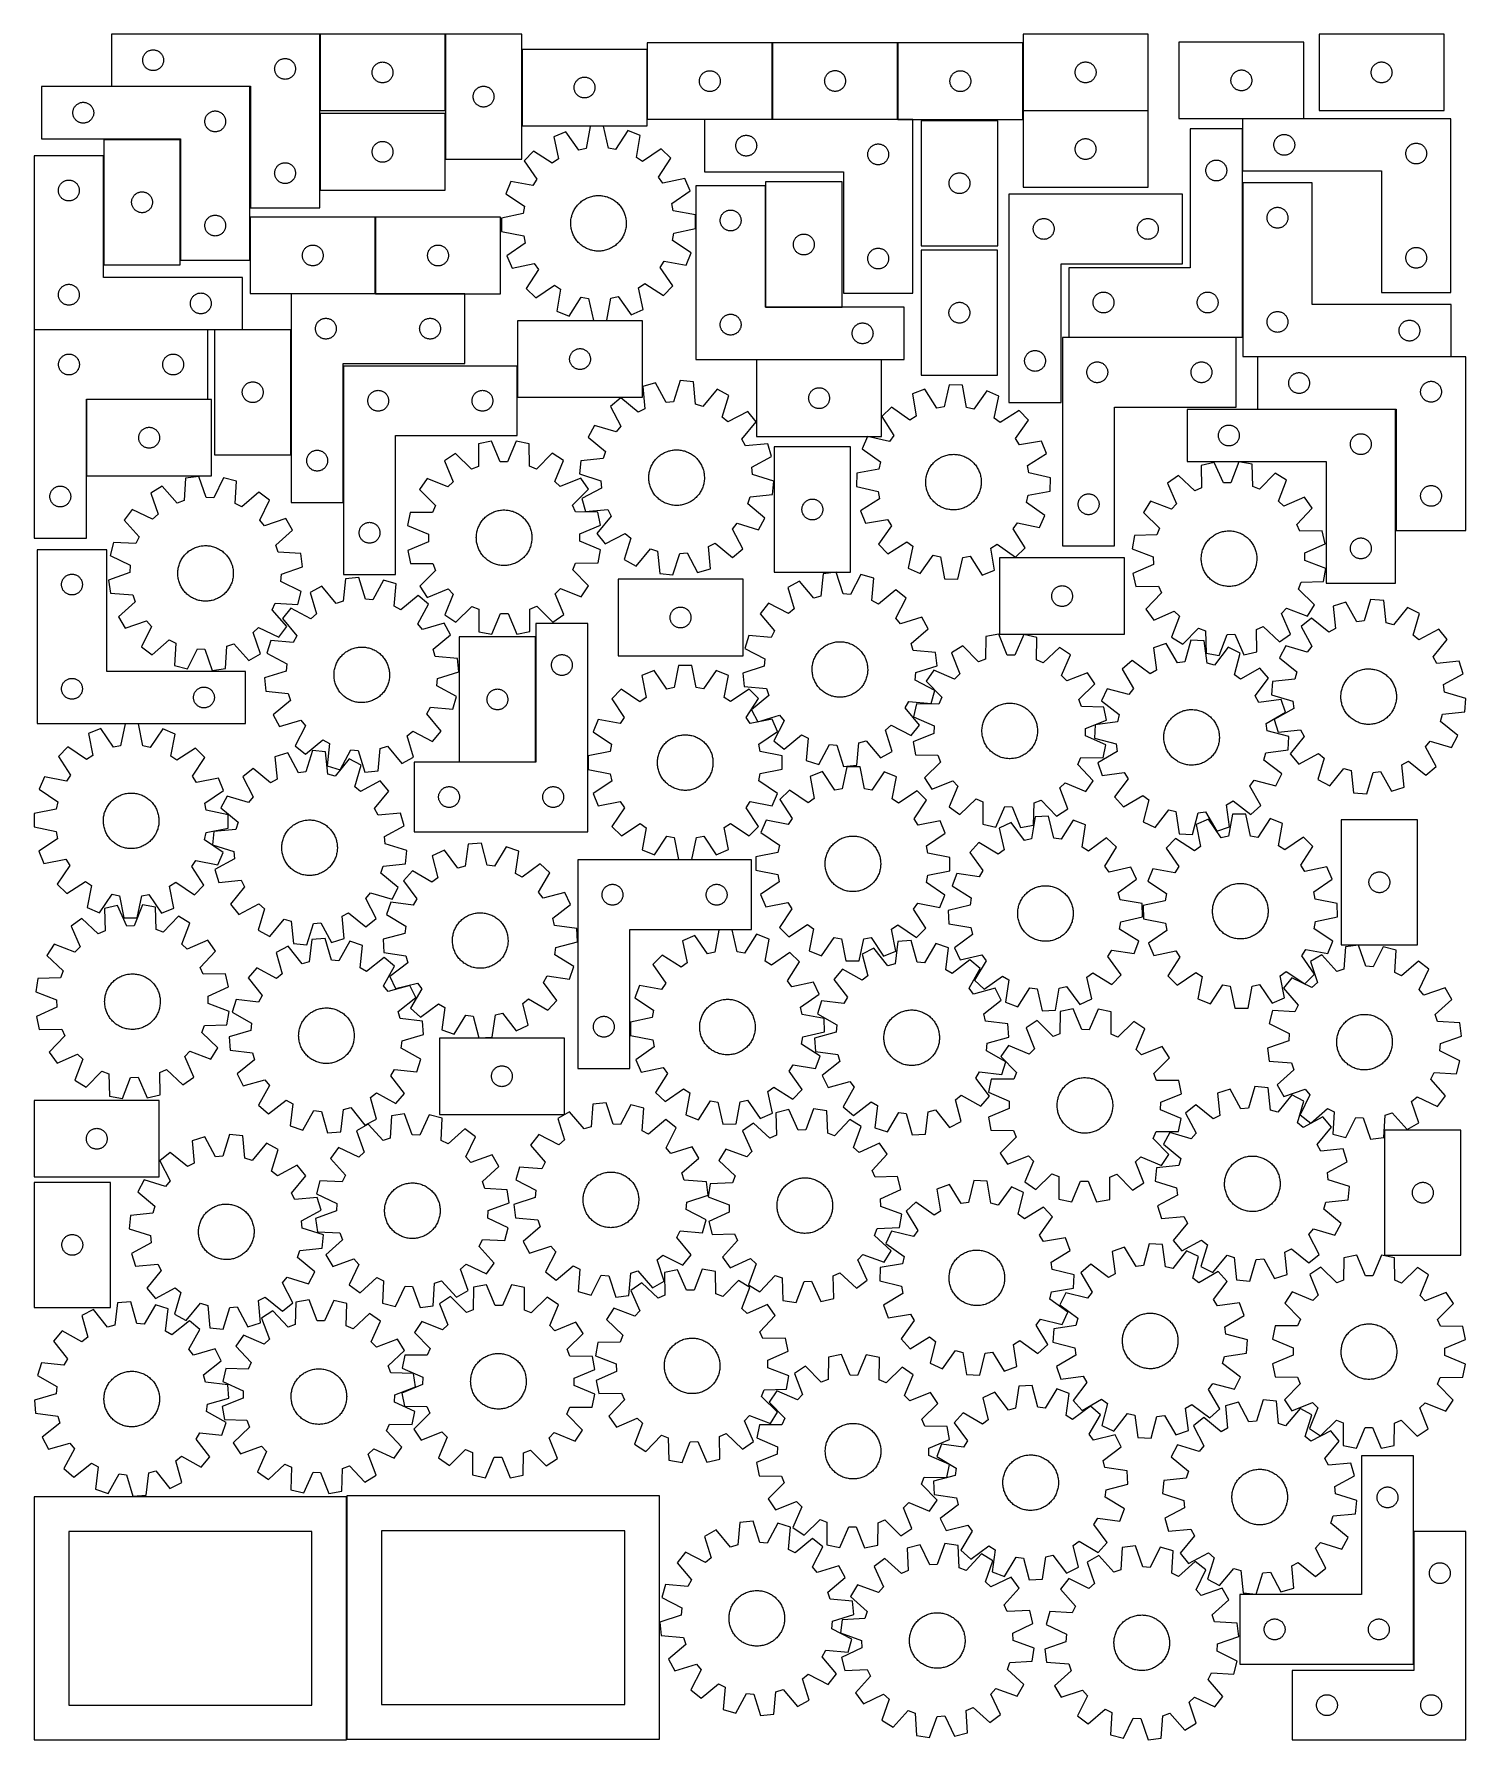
# Model space of a CAD drawing. Header units: millimetres. Extents: x 7 to 1243, y 7 to 1480.
import ezdxf

# ---------------------------------------------------------------- set-up
doc = ezdxf.new("R2010")
doc.units = ezdxf.units.MM
doc.layers.add('CUT', color=7, linetype='CONTINUOUS', true_color=0x000000)

msp = doc.modelspace()

# ---------------------------------------------------------------- linework, layer by layer
at = {"layer": 'CUT'}
for p, q in [((253.331598, 1479.723944), (73.331598, 1479.723944)), ((73.331598, 1479.723944), (73.331598, 1434.723944)), ((253.331598, 1329.723944), (253.331598, 1479.723944)), ((361.542476, 1479.712225), (253.542476, 1479.712225)), ((253.542476, 1479.712225), (253.542476, 1413.712225)), ((361.542476, 1413.712225), (361.542476, 1479.712225)), ((361.836418, 1479.788391), (361.836418, 1371.788391)), ((427.836418, 1479.788391), (361.836418, 1479.788391)), ((427.836418, 1371.788391), (427.836418, 1479.788391)), ((968.944211, 1479.776187), (860.944211, 1479.776187)), ((860.944211, 1479.776187), (860.944211, 1413.776187)), ((968.944211, 1413.776187), (968.944211, 1479.776187)), ((1224.654531, 1479.728823), (1116.654531, 1479.728823)), ((1116.654531, 1479.728823), (1116.654531, 1413.728823)), ((1224.654531, 1413.728823), (1224.654531, 1479.728823)), ((100.408595, 1458.39868), (100.504531, 1458.979757)), ((100.504531, 1458.979757), (100.638266, 1459.553315)), ((100.638266, 1459.553315), (100.809227, 1460.116899)), ((100.809227, 1460.116899), (101.016683, 1460.668095)), ((101.016683, 1460.668095), (101.259744, 1461.204542)), ((101.259744, 1461.204542), (101.53737, 1461.723944)), ((101.53737, 1461.723944), (101.848372, 1462.224076)), ((101.848372, 1462.224076), (102.191418, 1462.702797)), ((102.191418, 1462.702797), (102.56504, 1463.158056)), ((102.56504, 1463.158056), (102.967637, 1463.587905)), ((102.967637, 1463.587905), (103.397486, 1463.990502)), ((103.397486, 1463.990502), (103.852746, 1464.364124)), ((103.852746, 1464.364124), (104.331466, 1464.70717)), ((104.331466, 1464.70717), (104.831598, 1465.018173)), ((104.831598, 1465.018173), (105.351, 1465.295799)), ((105.351, 1465.295799), (105.887448, 1465.53886)), ((105.887448, 1465.53886), (106.438643, 1465.746315)), ((106.438643, 1465.746315), (107.002227, 1465.917276)), ((107.002227, 1465.917276), (107.575786, 1466.051011)), ((107.575786, 1466.051011), (108.156863, 1466.146948)), ((108.156863, 1466.146948), (108.74297, 1466.204674)), ((108.74297, 1466.204674), (109.331598, 1466.223944)), ((109.331598, 1466.223944), (109.920227, 1466.204674)), ((109.920227, 1466.204674), (110.506334, 1466.146948)), ((110.506334, 1466.146948), (111.087411, 1466.051011)), ((111.087411, 1466.051011), (111.66097, 1465.917276)), ((111.66097, 1465.917276), (112.224554, 1465.746315)), ((112.224554, 1465.746315), (112.775749, 1465.53886)), ((112.775749, 1465.53886), (113.312197, 1465.295799)), ((113.312197, 1465.295799), (113.831598, 1465.018173)), ((113.831598, 1465.018173), (114.331731, 1464.70717)), ((114.331731, 1464.70717), (114.810451, 1464.364124)), ((114.810451, 1464.364124), (115.265711, 1463.990502)), ((115.265711, 1463.990502), (115.695559, 1463.587905)), ((115.695559, 1463.587905), (116.098157, 1463.158056)), ((116.098157, 1463.158056), (116.471778, 1462.702797)), ((116.471778, 1462.702797), (116.814825, 1462.224076)), ((116.814825, 1462.224076), (117.125827, 1461.723944)), ((117.125827, 1461.723944), (117.403453, 1461.204542)), ((117.403453, 1461.204542), (117.646514, 1460.668095)), ((117.646514, 1460.668095), (117.85397, 1460.116899)), ((117.85397, 1460.116899), (118.024931, 1459.553315)), ((118.024931, 1459.553315), (118.158666, 1458.979757)), ((118.158666, 1458.979757), (118.254602, 1458.39868)), ((221.002227, 1458.417276), (221.575786, 1458.551011)), ((221.575786, 1458.551011), (222.156863, 1458.646948)), ((222.156863, 1458.646948), (222.74297, 1458.704674)), ((222.74297, 1458.704674), (223.331598, 1458.723944)), ((223.331598, 1458.723944), (223.920227, 1458.704674)), ((223.920227, 1458.704674), (224.506334, 1458.646948)), ((224.506334, 1458.646948), (225.087411, 1458.551011)), ((225.087411, 1458.551011), (225.66097, 1458.417276)), ((536.048885, 1466.637762), (428.048885, 1466.637762)), ((428.048885, 1466.637762), (428.048885, 1400.637762)), ((536.048885, 1400.637762), (536.048885, 1466.637762)), ((644.277339, 1472.192694), (536.277339, 1472.192694)), ((536.277339, 1472.192694), (536.277339, 1406.192694)), ((644.277339, 1406.192694), (644.277339, 1472.192694)), ((752.503232, 1472.308657), (644.503232, 1472.308657)), ((644.503232, 1472.308657), (644.503232, 1406.308657)), ((752.503232, 1406.308657), (752.503232, 1472.308657)), ((860.727414, 1472.168276), (752.727414, 1472.168276)), ((752.727414, 1472.168276), (752.727414, 1406.168276)), ((860.727414, 1406.168276), (860.727414, 1472.168276)), ((1103.519071, 1472.836978), (995.519071, 1472.836978)), ((995.519071, 1472.836978), (995.519071, 1406.836978)), ((1103.519071, 1406.836978), (1103.519071, 1472.836978)), ((100.331598, 1457.223944), (100.350868, 1457.812572)), ((100.350868, 1456.635316), (100.331598, 1457.223944)), ((100.350868, 1457.812572), (100.408595, 1458.39868)), ((100.408595, 1456.049208), (100.350868, 1456.635316)), ((100.504531, 1455.468131), (100.408595, 1456.049208)), ((100.638266, 1454.894573), (100.504531, 1455.468131)), ((100.809227, 1454.330989), (100.638266, 1454.894573)), ((101.016683, 1453.779793), (100.809227, 1454.330989)), ((101.259744, 1453.243346), (101.016683, 1453.779793)), ((101.53737, 1452.723944), (101.259744, 1453.243346)), ((101.848372, 1452.223812), (101.53737, 1452.723944)), ((102.191418, 1451.745091), (101.848372, 1452.223812)), ((102.56504, 1451.289832), (102.191418, 1451.745091)), ((102.967637, 1450.859983), (102.56504, 1451.289832)), ((103.397486, 1450.457386), (102.967637, 1450.859983)), ((103.852746, 1450.083764), (103.397486, 1450.457386)), ((104.331466, 1449.740717), (103.852746, 1450.083764)), ((104.831598, 1449.429715), (104.331466, 1449.740717)), ((105.351, 1449.152089), (104.831598, 1449.429715)), ((105.887448, 1448.909028), (105.351, 1449.152089)), ((106.438643, 1448.701573), (105.887448, 1448.909028)), ((107.002227, 1448.530612), (106.438643, 1448.701573)), ((107.575786, 1448.396876), (107.002227, 1448.530612)), ((108.156863, 1448.30094), (107.575786, 1448.396876)), ((108.74297, 1448.243214), (108.156863, 1448.30094)), ((109.331598, 1448.223944), (108.74297, 1448.243214)), ((109.920227, 1448.243214), (109.331598, 1448.223944)), ((110.506334, 1448.30094), (109.920227, 1448.243214)), ((111.087411, 1448.396876), (110.506334, 1448.30094)), ((111.66097, 1448.530612), (111.087411, 1448.396876)), ((112.224554, 1448.701573), (111.66097, 1448.530612)), ((112.775749, 1448.909028), (112.224554, 1448.701573)), ((113.312197, 1449.152089), (112.775749, 1448.909028)), ((113.831598, 1449.429715), (113.312197, 1449.152089)), ((114.331731, 1449.740717), (113.831598, 1449.429715)), ((114.810451, 1450.083764), (114.331731, 1449.740717)), ((115.265711, 1450.457386), (114.810451, 1450.083764)), ((115.695559, 1450.859983), (115.265711, 1450.457386)), ((116.098157, 1451.289832), (115.695559, 1450.859983)), ((116.471778, 1451.745091), (116.098157, 1451.289832)), ((116.814825, 1452.223812), (116.471778, 1451.745091)), ((117.125827, 1452.723944), (116.814825, 1452.223812)), ((117.403453, 1453.243346), (117.125827, 1452.723944)), ((117.646514, 1453.779793), (117.403453, 1453.243346)), ((117.85397, 1454.330989), (117.646514, 1453.779793)), ((118.024931, 1454.894573), (117.85397, 1454.330989)), ((118.158666, 1455.468131), (118.024931, 1454.894573)), ((118.254602, 1456.049208), (118.158666, 1455.468131)), ((118.254602, 1458.39868), (118.312329, 1457.812572)), ((118.312329, 1456.635316), (118.254602, 1456.049208)), ((118.312329, 1457.812572), (118.331598, 1457.223944)), ((118.331598, 1457.223944), (118.312329, 1456.635316)), ((214.331598, 1449.723944), (214.350868, 1450.312572)), ((214.350868, 1449.135316), (214.331598, 1449.723944)), ((214.350868, 1450.312572), (214.408595, 1450.89868)), ((214.408595, 1448.549208), (214.350868, 1449.135316)), ((214.408595, 1450.89868), (214.504531, 1451.479757)), ((214.504531, 1447.968131), (214.408595, 1448.549208)), ((214.504531, 1451.479757), (214.638266, 1452.053315)), ((214.638266, 1447.394573), (214.504531, 1447.968131)), ((214.638266, 1452.053315), (214.809227, 1452.616899)), ((214.809227, 1446.830989), (214.638266, 1447.394573)), ((214.809227, 1452.616899), (215.016683, 1453.168095)), ((215.016683, 1446.279793), (214.809227, 1446.830989)), ((215.016683, 1453.168095), (215.259744, 1453.704542)), ((215.259744, 1445.743346), (215.016683, 1446.279793)), ((215.259744, 1453.704542), (215.53737, 1454.223944)), ((215.53737, 1445.223944), (215.259744, 1445.743346)), ((215.53737, 1454.223944), (215.848372, 1454.724076)), ((215.848372, 1444.723812), (215.53737, 1445.223944)), ((215.848372, 1454.724076), (216.191418, 1455.202797)), ((216.191418, 1444.245091), (215.848372, 1444.723812)), ((216.191418, 1455.202797), (216.56504, 1455.658056)), ((216.56504, 1443.789832), (216.191418, 1444.245091)), ((216.56504, 1455.658056), (216.967637, 1456.087905)), ((216.967637, 1456.087905), (217.397486, 1456.490502)), ((217.397486, 1456.490502), (217.852746, 1456.864124)), ((217.852746, 1456.864124), (218.331466, 1457.20717)), ((218.331466, 1457.20717), (218.831598, 1457.518173)), ((218.831598, 1457.518173), (219.351, 1457.795799)), ((219.351, 1457.795799), (219.887448, 1458.03886)), ((219.887448, 1458.03886), (220.438643, 1458.246315)), ((220.438643, 1458.246315), (221.002227, 1458.417276)), ((225.66097, 1458.417276), (226.224554, 1458.246315)), ((226.224554, 1458.246315), (226.775749, 1458.03886)), ((226.775749, 1458.03886), (227.312197, 1457.795799)), ((227.312197, 1457.795799), (227.831598, 1457.518173)), ((227.831598, 1457.518173), (228.331731, 1457.20717)), ((228.331731, 1457.20717), (228.810451, 1456.864124)), ((228.810451, 1456.864124), (229.265711, 1456.490502)), ((229.265711, 1456.490502), (229.695559, 1456.087905)), ((229.695559, 1456.087905), (230.098157, 1455.658056)), ((230.098157, 1455.658056), (230.471778, 1455.202797)), ((230.471778, 1444.245091), (230.098157, 1443.789832)), ((230.471778, 1455.202797), (230.814825, 1454.724076)), ((230.814825, 1444.723812), (230.471778, 1444.245091)), ((230.814825, 1454.724076), (231.125827, 1454.223944)), ((231.125827, 1445.223944), (230.814825, 1444.723812)), ((231.125827, 1454.223944), (231.403453, 1453.704542)), ((231.403453, 1445.743346), (231.125827, 1445.223944)), ((231.403453, 1453.704542), (231.646514, 1453.168095)), ((231.646514, 1446.279793), (231.403453, 1445.743346)), ((231.646514, 1453.168095), (231.85397, 1452.616899)), ((231.85397, 1446.830989), (231.646514, 1446.279793)), ((231.85397, 1452.616899), (232.024931, 1452.053315)), ((232.024931, 1447.394573), (231.85397, 1446.830989)), ((232.024931, 1452.053315), (232.158666, 1451.479757)), ((232.158666, 1447.968131), (232.024931, 1447.394573)), ((232.158666, 1451.479757), (232.254602, 1450.89868)), ((232.254602, 1448.549208), (232.158666, 1447.968131)), ((232.254602, 1450.89868), (232.312329, 1450.312572)), ((232.312329, 1449.135316), (232.254602, 1448.549208)), ((232.312329, 1450.312572), (232.331598, 1449.723944)), ((232.331598, 1449.723944), (232.312329, 1449.135316)), ((298.542476, 1446.712225), (298.561746, 1447.300853)), ((298.561746, 1446.123597), (298.542476, 1446.712225)), ((298.561746, 1447.300853), (298.619472, 1447.886961)), ((298.619472, 1445.537489), (298.561746, 1446.123597)), ((298.619472, 1447.886961), (298.715408, 1448.468038)), ((298.715408, 1444.956412), (298.619472, 1445.537489)), ((298.715408, 1448.468038), (298.849143, 1449.041596)), ((298.849143, 1444.382853), (298.715408, 1444.956412)), ((298.849143, 1449.041596), (299.020105, 1449.60518)), ((299.020105, 1443.81927), (298.849143, 1444.382853)), ((299.020105, 1449.60518), (299.22756, 1450.156376)), ((299.22756, 1443.268074), (299.020105, 1443.81927)), ((299.22756, 1450.156376), (299.470621, 1450.692823)), ((299.470621, 1450.692823), (299.748247, 1451.212225)), ((299.748247, 1451.212225), (300.059249, 1451.712357)), ((300.059249, 1451.712357), (300.402296, 1452.191078)), ((300.402296, 1452.191078), (300.775918, 1452.646337)), ((300.775918, 1452.646337), (301.178515, 1453.076186)), ((301.178515, 1453.076186), (301.608364, 1453.478783)), ((301.608364, 1453.478783), (302.063623, 1453.852405)), ((302.063623, 1453.852405), (302.542344, 1454.195451)), ((302.542344, 1454.195451), (303.042476, 1454.506453)), ((303.042476, 1454.506453), (303.561878, 1454.784079)), ((303.561878, 1454.784079), (304.098325, 1455.027141)), ((304.098325, 1455.027141), (304.649521, 1455.234596)), ((304.649521, 1455.234596), (305.213104, 1455.405557)), ((305.213104, 1455.405557), (305.786663, 1455.539292)), ((305.786663, 1455.539292), (306.36774, 1455.635229)), ((306.36774, 1455.635229), (306.953848, 1455.692955)), ((306.953848, 1455.692955), (307.542476, 1455.712225)), ((307.542476, 1455.712225), (308.131104, 1455.692955)), ((308.131104, 1455.692955), (308.717212, 1455.635229)), ((308.717212, 1455.635229), (309.298289, 1455.539292)), ((309.298289, 1455.539292), (309.871847, 1455.405557)), ((309.871847, 1455.405557), (310.435431, 1455.234596)), ((310.435431, 1455.234596), (310.986627, 1455.027141)), ((310.986627, 1455.027141), (311.523074, 1454.784079)), ((311.523074, 1454.784079), (312.042476, 1454.506453)), ((312.042476, 1454.506453), (312.542608, 1454.195451)), ((312.542608, 1454.195451), (313.021329, 1453.852405)), ((313.021329, 1453.852405), (313.476588, 1453.478783)), ((313.476588, 1453.478783), (313.906437, 1453.076186)), ((313.906437, 1453.076186), (314.309034, 1452.646337)), ((314.309034, 1452.646337), (314.682656, 1452.191078)), ((314.682656, 1452.191078), (315.025702, 1451.712357)), ((315.025702, 1451.712357), (315.336704, 1451.212225)), ((315.336704, 1451.212225), (315.614331, 1450.692823)), ((315.614331, 1450.692823), (315.857392, 1450.156376)), ((315.857392, 1450.156376), (316.064847, 1449.60518)), ((316.064847, 1443.81927), (315.857392, 1443.268074)), ((316.064847, 1449.60518), (316.235808, 1449.041596)), ((316.235808, 1444.382853), (316.064847, 1443.81927)), ((316.235808, 1449.041596), (316.369543, 1448.468038)), ((316.369543, 1444.956412), (316.235808, 1444.382853)), ((316.369543, 1448.468038), (316.46548, 1447.886961)), ((316.46548, 1445.537489), (316.369543, 1444.956412)), ((316.46548, 1447.886961), (316.523206, 1447.300853)), ((316.523206, 1446.123597), (316.46548, 1445.537489)), ((316.523206, 1447.300853), (316.542476, 1446.712225)), ((316.542476, 1446.712225), (316.523206, 1446.123597)), ((582.48311, 1443.692694), (582.794113, 1444.192826)), ((582.794113, 1444.192826), (583.137159, 1444.671546)), ((583.137159, 1444.671546), (583.510781, 1445.126806)), ((583.510781, 1445.126806), (583.913378, 1445.556655)), ((583.913378, 1445.556655), (584.343227, 1445.959252)), ((584.343227, 1445.959252), (584.798486, 1446.332874)), ((584.798486, 1446.332874), (585.277207, 1446.67592)), ((585.277207, 1446.67592), (585.777339, 1446.986922)), ((585.777339, 1446.986922), (586.296741, 1447.264548)), ((586.296741, 1447.264548), (586.833188, 1447.507609)), ((586.833188, 1447.507609), (587.384384, 1447.715065)), ((587.384384, 1447.715065), (587.947968, 1447.886026)), ((587.947968, 1447.886026), (588.521526, 1448.019761)), ((588.521526, 1448.019761), (589.102603, 1448.115697)), ((589.102603, 1448.115697), (589.688711, 1448.173424)), ((589.688711, 1448.173424), (590.277339, 1448.192694)), ((590.277339, 1448.192694), (590.865967, 1448.173424)), ((590.865967, 1448.173424), (591.452075, 1448.115697)), ((591.452075, 1448.115697), (592.033152, 1448.019761)), ((592.033152, 1448.019761), (592.606711, 1447.886026)), ((592.606711, 1447.886026), (593.170294, 1447.715065)), ((593.170294, 1447.715065), (593.72149, 1447.507609)), ((593.72149, 1447.507609), (594.257937, 1447.264548)), ((594.257937, 1447.264548), (594.777339, 1446.986922)), ((594.777339, 1446.986922), (595.277471, 1446.67592)), ((595.277471, 1446.67592), (595.756192, 1446.332874)), ((595.756192, 1446.332874), (596.211451, 1445.959252)), ((596.211451, 1445.959252), (596.6413, 1445.556655)), ((596.6413, 1445.556655), (597.043897, 1445.126806)), ((597.043897, 1445.126806), (597.417519, 1444.671546)), ((597.417519, 1444.671546), (597.760566, 1444.192826)), ((597.760566, 1444.192826), (598.071568, 1443.692694)), ((690.709003, 1443.808657), (691.020006, 1444.308789)), ((691.020006, 1444.308789), (691.363052, 1444.78751)), ((691.363052, 1444.78751), (691.736674, 1445.24277)), ((691.736674, 1445.24277), (692.139271, 1445.672618)), ((692.139271, 1445.672618), (692.56912, 1446.075216)), ((692.56912, 1446.075216), (693.024379, 1446.448837)), ((693.024379, 1446.448837), (693.5031, 1446.791884)), ((693.5031, 1446.791884), (694.003232, 1447.102886)), ((694.003232, 1447.102886), (694.522634, 1447.380512)), ((694.522634, 1447.380512), (695.059081, 1447.623573)), ((695.059081, 1447.623573), (695.610277, 1447.831028)), ((695.610277, 1447.831028), (696.173861, 1448.00199)), ((696.173861, 1448.00199), (696.747419, 1448.135725)), ((696.747419, 1448.135725), (697.328496, 1448.231661)), ((697.328496, 1448.231661), (697.914604, 1448.289388)), ((697.914604, 1448.289388), (698.503232, 1448.308657)), ((698.503232, 1448.308657), (699.09186, 1448.289388)), ((699.09186, 1448.289388), (699.677968, 1448.231661)), ((699.677968, 1448.231661), (700.259045, 1448.135725)), ((700.259045, 1448.135725), (700.832603, 1448.00199)), ((700.832603, 1448.00199), (701.396187, 1447.831028)), ((701.396187, 1447.831028), (701.947383, 1447.623573)), ((701.947383, 1447.623573), (702.48383, 1447.380512)), ((702.48383, 1447.380512), (703.003232, 1447.102886)), ((703.003232, 1447.102886), (703.503364, 1446.791884)), ((703.503364, 1446.791884), (703.982085, 1446.448837)), ((703.982085, 1446.448837), (704.437344, 1446.075216)), ((704.437344, 1446.075216), (704.867193, 1445.672618)), ((704.867193, 1445.672618), (705.26979, 1445.24277)), ((705.26979, 1445.24277), (705.643412, 1444.78751)), ((705.643412, 1444.78751), (705.986459, 1444.308789)), ((705.986459, 1444.308789), (706.297461, 1443.808657)), ((798.933186, 1443.668276), (799.244188, 1444.168409)), ((799.244188, 1444.168409), (799.587234, 1444.647129)), ((799.587234, 1444.647129), (799.960856, 1445.102389)), ((799.960856, 1445.102389), (800.363453, 1445.532237)), ((800.363453, 1445.532237), (800.793302, 1445.934835)), ((800.793302, 1445.934835), (801.248561, 1446.308457)), ((801.248561, 1446.308457), (801.727282, 1446.651503)), ((801.727282, 1446.651503), (802.227414, 1446.962505)), ((802.227414, 1446.962505), (802.746816, 1447.240131)), ((802.746816, 1447.240131), (803.283263, 1447.483192)), ((803.283263, 1447.483192), (803.834459, 1447.690648)), ((803.834459, 1447.690648), (804.398043, 1447.861609)), ((804.398043, 1447.861609), (804.971601, 1447.995344)), ((804.971601, 1447.995344), (805.552678, 1448.09128)), ((805.552678, 1448.09128), (806.138786, 1448.149007)), ((806.138786, 1448.149007), (806.727414, 1448.168276)), ((806.727414, 1448.168276), (807.316042, 1448.149007)), ((807.316042, 1448.149007), (807.90215, 1448.09128)), ((807.90215, 1448.09128), (808.483227, 1447.995344)), ((808.483227, 1447.995344), (809.056786, 1447.861609)), ((809.056786, 1447.861609), (809.620369, 1447.690648)), ((809.620369, 1447.690648), (810.171565, 1447.483192)), ((810.171565, 1447.483192), (810.708012, 1447.240131)), ((810.708012, 1447.240131), (811.227414, 1446.962505)), ((811.227414, 1446.962505), (811.727546, 1446.651503)), ((811.727546, 1446.651503), (812.206267, 1446.308457)), ((812.206267, 1446.308457), (812.661527, 1445.934835)), ((812.661527, 1445.934835), (813.091375, 1445.532237)), ((813.091375, 1445.532237), (813.493972, 1445.102389)), ((813.493972, 1445.102389), (813.867594, 1444.647129)), ((813.867594, 1444.647129), (814.210641, 1444.168409)), ((814.210641, 1444.168409), (814.521643, 1443.668276)), ((905.944211, 1446.776187), (905.963481, 1447.364815)), ((905.963481, 1446.187558), (905.944211, 1446.776187)), ((905.963481, 1447.364815), (906.021207, 1447.950922)), ((906.021207, 1445.601451), (905.963481, 1446.187558)), ((906.021207, 1447.950922), (906.117144, 1448.532)), ((906.117144, 1445.020374), (906.021207, 1445.601451)), ((906.117144, 1448.532), (906.250879, 1449.105558)), ((906.250879, 1444.446815), (906.117144, 1445.020374)), ((906.250879, 1449.105558), (906.42184, 1449.669142)), ((906.42184, 1443.883231), (906.250879, 1444.446815)), ((906.42184, 1449.669142), (906.629295, 1450.220338)), ((906.629295, 1443.332036), (906.42184, 1443.883231)), ((906.629295, 1450.220338), (906.872356, 1450.756785)), ((906.872356, 1450.756785), (907.149982, 1451.276187)), ((907.149982, 1451.276187), (907.460985, 1451.776319)), ((907.460985, 1451.776319), (907.804031, 1452.255039)), ((907.804031, 1452.255039), (908.177653, 1452.710299)), ((908.177653, 1452.710299), (908.58025, 1453.140148)), ((908.58025, 1453.140148), (909.010099, 1453.542745)), ((909.010099, 1453.542745), (909.465358, 1453.916367)), ((909.465358, 1453.916367), (909.944079, 1454.259413)), ((909.944079, 1454.259413), (910.444211, 1454.570415)), ((910.444211, 1454.570415), (910.963613, 1454.848041)), ((910.963613, 1454.848041), (911.50006, 1455.091102)), ((911.50006, 1455.091102), (912.051256, 1455.298558)), ((912.051256, 1455.298558), (912.61484, 1455.469519)), ((912.61484, 1455.469519), (913.188398, 1455.603254)), ((913.188398, 1455.603254), (913.769475, 1455.69919)), ((913.769475, 1455.69919), (914.355583, 1455.756917)), ((914.355583, 1455.756917), (914.944211, 1455.776187)), ((914.944211, 1455.776187), (915.532839, 1455.756917)), ((915.532839, 1455.756917), (916.118947, 1455.69919)), ((916.118947, 1455.69919), (916.700024, 1455.603254)), ((916.700024, 1455.603254), (917.273582, 1455.469519)), ((917.273582, 1455.469519), (917.837166, 1455.298558)), ((917.837166, 1455.298558), (918.388362, 1455.091102)), ((918.388362, 1455.091102), (918.924809, 1454.848041)), ((918.924809, 1454.848041), (919.444211, 1454.570415)), ((919.444211, 1454.570415), (919.944343, 1454.259413)), ((919.944343, 1454.259413), (920.423064, 1453.916367)), ((920.423064, 1453.916367), (920.878323, 1453.542745)), ((920.878323, 1453.542745), (921.308172, 1453.140148)), ((921.308172, 1453.140148), (921.710769, 1452.710299)), ((921.710769, 1452.710299), (922.084391, 1452.255039)), ((922.084391, 1452.255039), (922.427438, 1451.776319)), ((922.427438, 1451.776319), (922.73844, 1451.276187)), ((922.73844, 1451.276187), (923.016066, 1450.756785)), ((923.016066, 1450.756785), (923.259127, 1450.220338)), ((923.259127, 1450.220338), (923.466582, 1449.669142)), ((923.466582, 1443.883231), (923.259127, 1443.332036)), ((923.466582, 1449.669142), (923.637544, 1449.105558)), ((923.637544, 1444.446815), (923.466582, 1443.883231)), ((923.637544, 1449.105558), (923.771279, 1448.532)), ((923.771279, 1445.020374), (923.637544, 1444.446815)), ((923.771279, 1448.532), (923.867215, 1447.950922)), ((923.867215, 1445.601451), (923.771279, 1445.020374)), ((923.867215, 1447.950922), (923.924941, 1447.364815)), ((923.924941, 1446.187558), (923.867215, 1445.601451)), ((923.924941, 1447.364815), (923.944211, 1446.776187)), ((923.944211, 1446.776187), (923.924941, 1446.187558)), ((1041.204155, 1443.281129), (1041.447216, 1443.817576)), ((1041.447216, 1443.817576), (1041.724842, 1444.336978)), ((1041.724842, 1444.336978), (1042.035844, 1444.83711)), ((1042.035844, 1444.83711), (1042.378891, 1445.31583)), ((1042.378891, 1445.31583), (1042.752512, 1445.77109)), ((1042.752512, 1445.77109), (1043.15511, 1446.200939)), ((1043.15511, 1446.200939), (1043.584958, 1446.603536)), ((1043.584958, 1446.603536), (1044.040218, 1446.977158)), ((1044.040218, 1446.977158), (1044.518939, 1447.320204)), ((1044.518939, 1447.320204), (1045.019071, 1447.631206)), ((1045.019071, 1447.631206), (1045.538472, 1447.908832)), ((1045.538472, 1447.908832), (1046.07492, 1448.151893)), ((1046.07492, 1448.151893), (1046.626116, 1448.359349)), ((1046.626116, 1448.359349), (1047.189699, 1448.53031)), ((1047.189699, 1448.53031), (1047.763258, 1448.664045)), ((1047.763258, 1448.664045), (1048.344335, 1448.759981)), ((1048.344335, 1448.759981), (1048.930443, 1448.817708)), ((1048.930443, 1448.817708), (1049.519071, 1448.836978)), ((1049.519071, 1448.836978), (1050.107699, 1448.817708)), ((1050.107699, 1448.817708), (1050.693806, 1448.759981)), ((1050.693806, 1448.759981), (1051.274884, 1448.664045)), ((1051.274884, 1448.664045), (1051.848442, 1448.53031)), ((1051.848442, 1448.53031), (1052.412026, 1448.359349)), ((1052.412026, 1448.359349), (1052.963222, 1448.151893)), ((1052.963222, 1448.151893), (1053.499669, 1447.908832)), ((1053.499669, 1447.908832), (1054.019071, 1447.631206)), ((1054.019071, 1447.631206), (1054.519203, 1447.320204)), ((1054.519203, 1447.320204), (1054.997924, 1446.977158)), ((1054.997924, 1446.977158), (1055.453183, 1446.603536)), ((1055.453183, 1446.603536), (1055.883032, 1446.200939)), ((1055.883032, 1446.200939), (1056.285629, 1445.77109)), ((1056.285629, 1445.77109), (1056.659251, 1445.31583)), ((1056.659251, 1445.31583), (1057.002297, 1444.83711)), ((1057.002297, 1444.83711), (1057.313299, 1444.336978)), ((1057.313299, 1444.336978), (1057.590925, 1443.817576)), ((1057.590925, 1443.817576), (1057.833986, 1443.281129)), ((1161.654531, 1446.728823), (1161.6738, 1447.317452)), ((1161.6738, 1446.140195), (1161.654531, 1446.728823)), ((1161.6738, 1447.317452), (1161.731527, 1447.903559)), ((1161.731527, 1445.554088), (1161.6738, 1446.140195)), ((1161.731527, 1447.903559), (1161.827463, 1448.484636)), ((1161.827463, 1444.97301), (1161.731527, 1445.554088)), ((1161.827463, 1448.484636), (1161.961198, 1449.058195)), ((1161.961198, 1444.399452), (1161.827463, 1444.97301)), ((1161.961198, 1449.058195), (1162.132159, 1449.621779)), ((1162.132159, 1443.835868), (1161.961198, 1444.399452)), ((1162.132159, 1449.621779), (1162.339615, 1450.172974)), ((1162.339615, 1443.284672), (1162.132159, 1443.835868)), ((1162.339615, 1450.172974), (1162.582676, 1450.709422)), ((1162.582676, 1450.709422), (1162.860302, 1451.228823)), ((1162.860302, 1451.228823), (1163.171304, 1451.728955)), ((1163.171304, 1451.728955), (1163.514351, 1452.207676)), ((1163.514351, 1452.207676), (1163.887972, 1452.662936)), ((1163.887972, 1452.662936), (1164.29057, 1453.092784)), ((1164.29057, 1453.092784), (1164.720418, 1453.495382)), ((1164.720418, 1453.495382), (1165.175678, 1453.869003)), ((1165.175678, 1453.869003), (1165.654399, 1454.21205)), ((1165.654399, 1454.21205), (1166.154531, 1454.523052)), ((1166.154531, 1454.523052), (1166.673932, 1454.800678)), ((1166.673932, 1454.800678), (1167.21038, 1455.043739)), ((1167.21038, 1455.043739), (1167.761575, 1455.251195)), ((1167.761575, 1455.251195), (1168.325159, 1455.422156)), ((1168.325159, 1455.422156), (1168.898718, 1455.555891)), ((1168.898718, 1455.555891), (1169.479795, 1455.651827)), ((1169.479795, 1455.651827), (1170.065902, 1455.709554)), ((1170.065902, 1455.709554), (1170.654531, 1455.728823)), ((1170.654531, 1455.728823), (1171.243159, 1455.709554)), ((1171.243159, 1455.709554), (1171.829266, 1455.651827)), ((1171.829266, 1455.651827), (1172.410343, 1455.555891)), ((1172.410343, 1455.555891), (1172.983902, 1455.422156)), ((1172.983902, 1455.422156), (1173.547486, 1455.251195)), ((1173.547486, 1455.251195), (1174.098681, 1455.043739)), ((1174.098681, 1455.043739), (1174.635129, 1454.800678)), ((1174.635129, 1454.800678), (1175.154531, 1454.523052)), ((1175.154531, 1454.523052), (1175.654663, 1454.21205)), ((1175.654663, 1454.21205), (1176.133383, 1453.869003)), ((1176.133383, 1453.869003), (1176.588643, 1453.495382)), ((1176.588643, 1453.495382), (1177.018492, 1453.092784)), ((1177.018492, 1453.092784), (1177.421089, 1452.662936)), ((1177.421089, 1452.662936), (1177.794711, 1452.207676)), ((1177.794711, 1452.207676), (1178.137757, 1451.728955)), ((1178.137757, 1451.728955), (1178.448759, 1451.228823)), ((1178.448759, 1451.228823), (1178.726385, 1450.709422)), ((1178.726385, 1450.709422), (1178.969446, 1450.172974)), ((1178.969446, 1450.172974), (1179.176902, 1449.621779)), ((1179.176902, 1443.835868), (1178.969446, 1443.284672)), ((1179.176902, 1449.621779), (1179.347863, 1449.058195)), ((1179.347863, 1444.399452), (1179.176902, 1443.835868)), ((1179.347863, 1449.058195), (1179.481598, 1448.484636)), ((1179.481598, 1444.97301), (1179.347863, 1444.399452)), ((1179.481598, 1448.484636), (1179.577534, 1447.903559)), ((1179.577534, 1445.554088), (1179.481598, 1444.97301)), ((1179.577534, 1447.903559), (1179.635261, 1447.317452)), ((1179.635261, 1446.140195), (1179.577534, 1445.554088)), ((1179.635261, 1447.317452), (1179.654531, 1446.728823)), ((1179.654531, 1446.728823), (1179.635261, 1446.140195)), ((193.000055, 1434.406561), (13.000055, 1434.406561)), ((13.000055, 1434.406561), (13.000055, 1389.406561)), ((73.331598, 1434.723944), (193.331598, 1434.723944)), ((193.000055, 1284.406561), (193.000055, 1434.406561)), ((193.331598, 1434.723944), (193.331598, 1329.723944)), ((216.967637, 1443.359983), (216.56504, 1443.789832)), ((217.397486, 1442.957386), (216.967637, 1443.359983)), ((217.852746, 1442.583764), (217.397486, 1442.957386)), ((218.331466, 1442.240717), (217.852746, 1442.583764)), ((218.831598, 1441.929715), (218.331466, 1442.240717)), ((219.351, 1441.652089), (218.831598, 1441.929715)), ((219.887448, 1441.409028), (219.351, 1441.652089)), ((220.438643, 1441.201573), (219.887448, 1441.409028)), ((221.002227, 1441.030612), (220.438643, 1441.201573)), ((221.575786, 1440.896876), (221.002227, 1441.030612)), ((222.156863, 1440.80094), (221.575786, 1440.896876)), ((222.74297, 1440.743214), (222.156863, 1440.80094)), ((223.331598, 1440.723944), (222.74297, 1440.743214)), ((223.920227, 1440.743214), (223.331598, 1440.723944)), ((224.506334, 1440.80094), (223.920227, 1440.743214)), ((225.087411, 1440.896876), (224.506334, 1440.80094)), ((225.66097, 1441.030612), (225.087411, 1440.896876)), ((226.224554, 1441.201573), (225.66097, 1441.030612)), ((226.775749, 1441.409028), (226.224554, 1441.201573)), ((227.312197, 1441.652089), (226.775749, 1441.409028)), ((227.831598, 1441.929715), (227.312197, 1441.652089)), ((228.331731, 1442.240717), (227.831598, 1441.929715)), ((228.810451, 1442.583764), (228.331731, 1442.240717)), ((229.265711, 1442.957386), (228.810451, 1442.583764)), ((229.695559, 1443.359983), (229.265711, 1442.957386)), ((230.098157, 1443.789832), (229.695559, 1443.359983)), ((299.470621, 1442.731627), (299.22756, 1443.268074)), ((299.748247, 1442.212225), (299.470621, 1442.731627)), ((300.059249, 1441.712093), (299.748247, 1442.212225)), ((300.402296, 1441.233372), (300.059249, 1441.712093)), ((300.775918, 1440.778112), (300.402296, 1441.233372)), ((301.178515, 1440.348264), (300.775918, 1440.778112)), ((301.608364, 1439.945667), (301.178515, 1440.348264)), ((302.063623, 1439.572045), (301.608364, 1439.945667)), ((302.542344, 1439.228998), (302.063623, 1439.572045)), ((303.042476, 1438.917996), (302.542344, 1439.228998)), ((303.561878, 1438.64037), (303.042476, 1438.917996)), ((304.098325, 1438.397309), (303.561878, 1438.64037)), ((304.649521, 1438.189854), (304.098325, 1438.397309)), ((305.213104, 1438.018892), (304.649521, 1438.189854)), ((305.786663, 1437.885157), (305.213104, 1438.018892)), ((306.36774, 1437.789221), (305.786663, 1437.885157)), ((306.953848, 1437.731494), (306.36774, 1437.789221)), ((307.542476, 1437.712225), (306.953848, 1437.731494)), ((308.131104, 1437.731494), (307.542476, 1437.712225)), ((308.717212, 1437.789221), (308.131104, 1437.731494)), ((309.298289, 1437.885157), (308.717212, 1437.789221)), ((309.871847, 1438.018892), (309.298289, 1437.885157)), ((310.435431, 1438.189854), (309.871847, 1438.018892)), ((310.986627, 1438.397309), (310.435431, 1438.189854)), ((311.523074, 1438.64037), (310.986627, 1438.397309)), ((312.042476, 1438.917996), (311.523074, 1438.64037)), ((312.542608, 1439.228998), (312.042476, 1438.917996)), ((313.021329, 1439.572045), (312.542608, 1439.228998)), ((313.476588, 1439.945667), (313.021329, 1439.572045)), ((313.906437, 1440.348264), (313.476588, 1439.945667)), ((314.309034, 1440.778112), (313.906437, 1440.348264)), ((314.682656, 1441.233372), (314.309034, 1440.778112)), ((315.025702, 1441.712093), (314.682656, 1441.233372)), ((315.336704, 1442.212225), (315.025702, 1441.712093)), ((315.614331, 1442.731627), (315.336704, 1442.212225)), ((315.857392, 1443.268074), (315.614331, 1442.731627)), ((386.314047, 1428.681347), (386.521502, 1429.232542)), ((386.521502, 1429.232542), (386.764563, 1429.76899)), ((386.764563, 1429.76899), (387.042189, 1430.288391)), ((387.042189, 1430.288391), (387.353191, 1430.788524)), ((387.353191, 1430.788524), (387.696238, 1431.267244)), ((387.696238, 1431.267244), (388.06986, 1431.722504)), ((388.06986, 1431.722504), (388.472457, 1432.152352)), ((388.472457, 1432.152352), (388.902306, 1432.55495)), ((388.902306, 1432.55495), (389.357565, 1432.928571)), ((389.357565, 1432.928571), (389.836286, 1433.271618)), ((389.836286, 1433.271618), (390.336418, 1433.58262)), ((390.336418, 1433.58262), (390.85582, 1433.860246)), ((390.85582, 1433.860246), (391.392267, 1434.103307)), ((391.392267, 1434.103307), (391.943463, 1434.310763)), ((391.943463, 1434.310763), (392.507046, 1434.481724)), ((392.507046, 1434.481724), (393.080605, 1434.615459)), ((393.080605, 1434.615459), (393.661682, 1434.711395)), ((393.661682, 1434.711395), (394.24779, 1434.769122)), ((394.24779, 1434.769122), (394.836418, 1434.788391)), ((394.836418, 1434.788391), (395.425046, 1434.769122)), ((395.425046, 1434.769122), (396.011154, 1434.711395)), ((396.011154, 1434.711395), (396.592231, 1434.615459)), ((396.592231, 1434.615459), (397.165789, 1434.481724)), ((397.165789, 1434.481724), (397.729373, 1434.310763)), ((397.729373, 1434.310763), (398.280569, 1434.103307)), ((398.280569, 1434.103307), (398.817016, 1433.860246)), ((398.817016, 1433.860246), (399.336418, 1433.58262)), ((399.336418, 1433.58262), (399.83655, 1433.271618)), ((399.83655, 1433.271618), (400.315271, 1432.928571)), ((400.315271, 1432.928571), (400.77053, 1432.55495)), ((400.77053, 1432.55495), (401.200379, 1432.152352)), ((401.200379, 1432.152352), (401.602976, 1431.722504)), ((401.602976, 1431.722504), (401.976598, 1431.267244)), ((401.976598, 1431.267244), (402.319644, 1430.788524)), ((402.319644, 1430.788524), (402.630647, 1430.288391)), ((402.630647, 1430.288391), (402.908273, 1429.76899)), ((402.908273, 1429.76899), (403.151334, 1429.232542)), ((403.151334, 1429.232542), (403.358789, 1428.681347)), ((473.048885, 1433.637762), (473.068154, 1434.22639)), ((473.068154, 1433.049134), (473.048885, 1433.637762)), ((473.068154, 1434.22639), (473.125881, 1434.812498)), ((473.125881, 1432.463026), (473.068154, 1433.049134)), ((473.125881, 1434.812498), (473.221817, 1435.393575)), ((473.221817, 1431.881949), (473.125881, 1432.463026)), ((473.221817, 1435.393575), (473.355552, 1435.967133)), ((473.355552, 1431.30839), (473.221817, 1431.881949)), ((473.355552, 1435.967133), (473.526513, 1436.530717)), ((473.526513, 1430.744807), (473.355552, 1431.30839)), ((473.526513, 1436.530717), (473.733969, 1437.081913)), ((473.733969, 1430.193611), (473.526513, 1430.744807)), ((473.733969, 1437.081913), (473.97703, 1437.61836)), ((473.97703, 1429.657164), (473.733969, 1430.193611)), ((473.97703, 1437.61836), (474.254656, 1438.137762)), ((474.254656, 1429.137762), (473.97703, 1429.657164)), ((474.254656, 1438.137762), (474.565658, 1438.637894)), ((474.565658, 1428.63763), (474.254656, 1429.137762)), ((474.565658, 1438.637894), (474.908704, 1439.116615)), ((474.908704, 1439.116615), (475.282326, 1439.571874)), ((475.282326, 1439.571874), (475.684924, 1440.001723)), ((475.684924, 1440.001723), (476.114772, 1440.40432)), ((476.114772, 1440.40432), (476.570032, 1440.777942)), ((476.570032, 1440.777942), (477.048752, 1441.120988)), ((477.048752, 1441.120988), (477.548885, 1441.431991)), ((477.548885, 1441.431991), (478.068286, 1441.709617)), ((478.068286, 1441.709617), (478.604734, 1441.952678)), ((478.604734, 1441.952678), (479.155929, 1442.160133)), ((479.155929, 1442.160133), (479.719513, 1442.331094)), ((479.719513, 1442.331094), (480.293072, 1442.464829)), ((480.293072, 1442.464829), (480.874149, 1442.560766)), ((480.874149, 1442.560766), (481.460256, 1442.618492)), ((481.460256, 1442.618492), (482.048885, 1442.637762)), ((482.048885, 1442.637762), (482.637513, 1442.618492)), ((482.637513, 1442.618492), (483.22362, 1442.560766)), ((483.22362, 1442.560766), (483.804697, 1442.464829)), ((483.804697, 1442.464829), (484.378256, 1442.331094)), ((484.378256, 1442.331094), (484.94184, 1442.160133)), ((484.94184, 1442.160133), (485.493035, 1441.952678)), ((485.493035, 1441.952678), (486.029483, 1441.709617)), ((486.029483, 1441.709617), (486.548885, 1441.431991)), ((486.548885, 1441.431991), (487.049017, 1441.120988)), ((487.049017, 1441.120988), (487.527737, 1440.777942)), ((487.527737, 1440.777942), (487.982997, 1440.40432)), ((487.982997, 1440.40432), (488.412846, 1440.001723)), ((488.412846, 1440.001723), (488.815443, 1439.571874)), ((488.815443, 1439.571874), (489.189065, 1439.116615)), ((489.189065, 1439.116615), (489.532111, 1438.637894)), ((489.532111, 1438.637894), (489.843113, 1438.137762)), ((489.843113, 1429.137762), (489.532111, 1428.63763)), ((489.843113, 1438.137762), (490.120739, 1437.61836)), ((490.120739, 1429.657164), (489.843113, 1429.137762)), ((490.120739, 1437.61836), (490.3638, 1437.081913)), ((490.3638, 1430.193611), (490.120739, 1429.657164)), ((490.3638, 1437.081913), (490.571256, 1436.530717)), ((490.571256, 1430.744807), (490.3638, 1430.193611)), ((490.571256, 1436.530717), (490.742217, 1435.967133)), ((490.742217, 1431.30839), (490.571256, 1430.744807)), ((490.742217, 1435.967133), (490.875952, 1435.393575)), ((490.875952, 1431.881949), (490.742217, 1431.30839)), ((490.875952, 1435.393575), (490.971888, 1434.812498)), ((490.971888, 1432.463026), (490.875952, 1431.881949)), ((490.971888, 1434.812498), (491.029615, 1434.22639)), ((491.029615, 1433.049134), (490.971888, 1432.463026)), ((491.029615, 1434.22639), (491.048885, 1433.637762)), ((491.048885, 1433.637762), (491.029615, 1433.049134)), ((581.277339, 1439.192694), (581.296609, 1439.781322)), ((581.296609, 1438.604065), (581.277339, 1439.192694)), ((581.296609, 1439.781322), (581.354335, 1440.367429)), ((581.354335, 1438.017958), (581.296609, 1438.604065)), ((581.354335, 1440.367429), (581.450272, 1440.948506)), ((581.450272, 1437.436881), (581.354335, 1438.017958)), ((581.450272, 1440.948506), (581.584007, 1441.522065)), ((581.584007, 1436.863322), (581.450272, 1437.436881)), ((581.584007, 1441.522065), (581.754968, 1442.085649)), ((581.754968, 1436.299738), (581.584007, 1436.863322)), ((581.754968, 1442.085649), (581.962423, 1442.636844)), ((581.962423, 1435.748543), (581.754968, 1436.299738)), ((581.962423, 1442.636844), (582.205484, 1443.173292)), ((582.205484, 1435.212095), (581.962423, 1435.748543)), ((582.205484, 1443.173292), (582.48311, 1443.692694)), ((582.48311, 1434.692694), (582.205484, 1435.212095)), ((582.794113, 1434.192561), (582.48311, 1434.692694)), ((583.137159, 1433.713841), (582.794113, 1434.192561)), ((583.510781, 1433.258581), (583.137159, 1433.713841)), ((583.913378, 1432.828732), (583.510781, 1433.258581)), ((584.343227, 1432.426135), (583.913378, 1432.828732)), ((584.798486, 1432.052513), (584.343227, 1432.426135)), ((585.277207, 1431.709467), (584.798486, 1432.052513)), ((585.777339, 1431.398465), (585.277207, 1431.709467)), ((586.296741, 1431.120839), (585.777339, 1431.398465)), ((586.833188, 1430.877778), (586.296741, 1431.120839)), ((587.384384, 1430.670322), (586.833188, 1430.877778)), ((587.947968, 1430.499361), (587.384384, 1430.670322)), ((588.521526, 1430.365626), (587.947968, 1430.499361)), ((589.102603, 1430.26969), (588.521526, 1430.365626)), ((589.688711, 1430.211963), (589.102603, 1430.26969)), ((590.277339, 1430.192694), (589.688711, 1430.211963)), ((590.865967, 1430.211963), (590.277339, 1430.192694)), ((591.452075, 1430.26969), (590.865967, 1430.211963)), ((592.033152, 1430.365626), (591.452075, 1430.26969)), ((592.606711, 1430.499361), (592.033152, 1430.365626)), ((593.170294, 1430.670322), (592.606711, 1430.499361)), ((593.72149, 1430.877778), (593.170294, 1430.670322)), ((594.257937, 1431.120839), (593.72149, 1430.877778)), ((594.777339, 1431.398465), (594.257937, 1431.120839)), ((595.277471, 1431.709467), (594.777339, 1431.398465)), ((595.756192, 1432.052513), (595.277471, 1431.709467)), ((596.211451, 1432.426135), (595.756192, 1432.052513)), ((596.6413, 1432.828732), (596.211451, 1432.426135)), ((597.043897, 1433.258581), (596.6413, 1432.828732)), ((597.417519, 1433.713841), (597.043897, 1433.258581)), ((597.760566, 1434.192561), (597.417519, 1433.713841)), ((598.071568, 1434.692694), (597.760566, 1434.192561)), ((598.071568, 1443.692694), (598.349194, 1443.173292)), ((598.349194, 1435.212095), (598.071568, 1434.692694)), ((598.349194, 1443.173292), (598.592255, 1442.636844)), ((598.592255, 1435.748543), (598.349194, 1435.212095)), ((598.592255, 1442.636844), (598.79971, 1442.085649)), ((598.79971, 1436.299738), (598.592255, 1435.748543)), ((598.79971, 1442.085649), (598.970672, 1441.522065)), ((598.970672, 1436.863322), (598.79971, 1436.299738)), ((598.970672, 1441.522065), (599.104407, 1440.948506)), ((599.104407, 1437.436881), (598.970672, 1436.863322)), ((599.104407, 1440.948506), (599.200343, 1440.367429)), ((599.200343, 1438.017958), (599.104407, 1437.436881)), ((599.200343, 1440.367429), (599.258069, 1439.781322)), ((599.258069, 1438.604065), (599.200343, 1438.017958)), ((599.258069, 1439.781322), (599.277339, 1439.192694)), ((599.277339, 1439.192694), (599.258069, 1438.604065)), ((689.503232, 1439.308657), (689.522502, 1439.897285)), ((689.522502, 1438.720029), (689.503232, 1439.308657)), ((689.522502, 1439.897285), (689.580228, 1440.483393)), ((689.580228, 1438.133922), (689.522502, 1438.720029)), ((689.580228, 1440.483393), (689.676165, 1441.06447)), ((689.676165, 1437.552844), (689.580228, 1438.133922)), ((689.676165, 1441.06447), (689.8099, 1441.638029)), ((689.8099, 1436.979286), (689.676165, 1437.552844)), ((689.8099, 1441.638029), (689.980861, 1442.201613)), ((689.980861, 1436.415702), (689.8099, 1436.979286)), ((689.980861, 1442.201613), (690.188316, 1442.752808)), ((690.188316, 1435.864506), (689.980861, 1436.415702)), ((690.188316, 1442.752808), (690.431377, 1443.289256)), ((690.431377, 1435.328059), (690.188316, 1435.864506)), ((690.431377, 1443.289256), (690.709003, 1443.808657)), ((690.709003, 1434.808657), (690.431377, 1435.328059)), ((691.020006, 1434.308525), (690.709003, 1434.808657)), ((691.363052, 1433.829804), (691.020006, 1434.308525)), ((691.736674, 1433.374545), (691.363052, 1433.829804)), ((692.139271, 1432.944696), (691.736674, 1433.374545)), ((692.56912, 1432.542099), (692.139271, 1432.944696)), ((693.024379, 1432.168477), (692.56912, 1432.542099)), ((693.5031, 1431.825431), (693.024379, 1432.168477)), ((694.003232, 1431.514429), (693.5031, 1431.825431)), ((694.522634, 1431.236803), (694.003232, 1431.514429)), ((695.059081, 1430.993742), (694.522634, 1431.236803)), ((695.610277, 1430.786286), (695.059081, 1430.993742)), ((696.173861, 1430.615325), (695.610277, 1430.786286)), ((696.747419, 1430.48159), (696.173861, 1430.615325)), ((697.328496, 1430.385654), (696.747419, 1430.48159)), ((697.914604, 1430.327927), (697.328496, 1430.385654)), ((698.503232, 1430.308657), (697.914604, 1430.327927)), ((699.09186, 1430.327927), (698.503232, 1430.308657)), ((699.677968, 1430.385654), (699.09186, 1430.327927)), ((700.259045, 1430.48159), (699.677968, 1430.385654)), ((700.832603, 1430.615325), (700.259045, 1430.48159)), ((701.396187, 1430.786286), (700.832603, 1430.615325)), ((701.947383, 1430.993742), (701.396187, 1430.786286)), ((702.48383, 1431.236803), (701.947383, 1430.993742)), ((703.003232, 1431.514429), (702.48383, 1431.236803)), ((703.503364, 1431.825431), (703.003232, 1431.514429)), ((703.982085, 1432.168477), (703.503364, 1431.825431)), ((704.437344, 1432.542099), (703.982085, 1432.168477)), ((704.867193, 1432.944696), (704.437344, 1432.542099)), ((705.26979, 1433.374545), (704.867193, 1432.944696)), ((705.643412, 1433.829804), (705.26979, 1433.374545)), ((705.986459, 1434.308525), (705.643412, 1433.829804)), ((706.297461, 1434.808657), (705.986459, 1434.308525)), ((706.297461, 1443.808657), (706.575087, 1443.289256)), ((706.575087, 1435.328059), (706.297461, 1434.808657)), ((706.575087, 1443.289256), (706.818148, 1442.752808)), ((706.818148, 1435.864506), (706.575087, 1435.328059)), ((706.818148, 1442.752808), (707.025603, 1442.201613)), ((707.025603, 1436.415702), (706.818148, 1435.864506)), ((707.025603, 1442.201613), (707.196565, 1441.638029)), ((707.196565, 1436.979286), (707.025603, 1436.415702)), ((707.196565, 1441.638029), (707.3303, 1441.06447)), ((707.3303, 1437.552844), (707.196565, 1436.979286)), ((707.3303, 1441.06447), (707.426236, 1440.483393)), ((707.426236, 1438.133922), (707.3303, 1437.552844)), ((707.426236, 1440.483393), (707.483962, 1439.897285)), ((707.483962, 1438.720029), (707.426236, 1438.133922)), ((707.483962, 1439.897285), (707.503232, 1439.308657)), ((707.503232, 1439.308657), (707.483962, 1438.720029)), ((797.727414, 1439.168276), (797.746684, 1439.756905)), ((797.746684, 1438.579648), (797.727414, 1439.168276)), ((797.746684, 1439.756905), (797.80441, 1440.343012)), ((797.80441, 1437.993541), (797.746684, 1438.579648)), ((797.80441, 1440.343012), (797.900347, 1440.924089)), ((797.900347, 1437.412464), (797.80441, 1437.993541)), ((797.900347, 1440.924089), (798.034082, 1441.497648)), ((798.034082, 1436.838905), (797.900347, 1437.412464)), ((798.034082, 1441.497648), (798.205043, 1442.061232)), ((798.205043, 1436.275321), (798.034082, 1436.838905)), ((798.205043, 1442.061232), (798.412498, 1442.612427)), ((798.412498, 1435.724126), (798.205043, 1436.275321)), ((798.412498, 1442.612427), (798.65556, 1443.148875)), ((798.65556, 1435.187678), (798.412498, 1435.724126)), ((798.65556, 1443.148875), (798.933186, 1443.668276)), ((798.933186, 1434.668276), (798.65556, 1435.187678)), ((799.244188, 1434.168144), (798.933186, 1434.668276)), ((799.587234, 1433.689424), (799.244188, 1434.168144)), ((799.960856, 1433.234164), (799.587234, 1433.689424)), ((800.363453, 1432.804315), (799.960856, 1433.234164)), ((800.793302, 1432.401718), (800.363453, 1432.804315)), ((801.248561, 1432.028096), (800.793302, 1432.401718)), ((801.727282, 1431.68505), (801.248561, 1432.028096)), ((802.227414, 1431.374048), (801.727282, 1431.68505)), ((802.746816, 1431.096422), (802.227414, 1431.374048)), ((803.283263, 1430.853361), (802.746816, 1431.096422)), ((803.834459, 1430.645905), (803.283263, 1430.853361)), ((804.398043, 1430.474944), (803.834459, 1430.645905)), ((804.971601, 1430.341209), (804.398043, 1430.474944)), ((805.552678, 1430.245273), (804.971601, 1430.341209)), ((806.138786, 1430.187546), (805.552678, 1430.245273)), ((806.727414, 1430.168276), (806.138786, 1430.187546)), ((807.316042, 1430.187546), (806.727414, 1430.168276)), ((807.90215, 1430.245273), (807.316042, 1430.187546)), ((808.483227, 1430.341209), (807.90215, 1430.245273)), ((809.056786, 1430.474944), (808.483227, 1430.341209)), ((809.620369, 1430.645905), (809.056786, 1430.474944)), ((810.171565, 1430.853361), (809.620369, 1430.645905)), ((810.708012, 1431.096422), (810.171565, 1430.853361)), ((811.227414, 1431.374048), (810.708012, 1431.096422)), ((811.727546, 1431.68505), (811.227414, 1431.374048)), ((812.206267, 1432.028096), (811.727546, 1431.68505)), ((812.661527, 1432.401718), (812.206267, 1432.028096)), ((813.091375, 1432.804315), (812.661527, 1432.401718)), ((813.493972, 1433.234164), (813.091375, 1432.804315)), ((813.867594, 1433.689424), (813.493972, 1433.234164)), ((814.210641, 1434.168144), (813.867594, 1433.689424)), ((814.521643, 1434.668276), (814.210641, 1434.168144)), ((814.521643, 1443.668276), (814.799269, 1443.148875)), ((814.799269, 1435.187678), (814.521643, 1434.668276)), ((814.799269, 1443.148875), (815.04233, 1442.612427)), ((815.04233, 1435.724126), (814.799269, 1435.187678)), ((815.04233, 1442.612427), (815.249785, 1442.061232)), ((815.249785, 1436.275321), (815.04233, 1435.724126)), ((815.249785, 1442.061232), (815.420747, 1441.497648)), ((815.420747, 1436.838905), (815.249785, 1436.275321)), ((815.420747, 1441.497648), (815.554482, 1440.924089)), ((815.554482, 1437.412464), (815.420747, 1436.838905)), ((815.554482, 1440.924089), (815.650418, 1440.343012)), ((815.650418, 1437.993541), (815.554482, 1437.412464)), ((815.650418, 1440.343012), (815.708145, 1439.756905)), ((815.708145, 1438.579648), (815.650418, 1437.993541)), ((815.708145, 1439.756905), (815.727414, 1439.168276)), ((815.727414, 1439.168276), (815.708145, 1438.579648)), ((906.872356, 1442.795588), (906.629295, 1443.332036)), ((907.149982, 1442.276187), (906.872356, 1442.795588)), ((907.460985, 1441.776055), (907.149982, 1442.276187)), ((907.804031, 1441.297334), (907.460985, 1441.776055)), ((908.177653, 1440.842074), (907.804031, 1441.297334)), ((908.58025, 1440.412226), (908.177653, 1440.842074)), ((909.010099, 1440.009628), (908.58025, 1440.412226)), ((909.465358, 1439.636007), (909.010099, 1440.009628)), ((909.944079, 1439.29296), (909.465358, 1439.636007)), ((910.444211, 1438.981958), (909.944079, 1439.29296)), ((910.963613, 1438.704332), (910.444211, 1438.981958)), ((911.50006, 1438.461271), (910.963613, 1438.704332)), ((912.051256, 1438.253815), (911.50006, 1438.461271)), ((912.61484, 1438.082854), (912.051256, 1438.253815)), ((913.188398, 1437.949119), (912.61484, 1438.082854)), ((913.769475, 1437.853183), (913.188398, 1437.949119)), ((914.355583, 1437.795456), (913.769475, 1437.853183)), ((914.944211, 1437.776187), (914.355583, 1437.795456)), ((915.532839, 1437.795456), (914.944211, 1437.776187)), ((916.118947, 1437.853183), (915.532839, 1437.795456)), ((916.700024, 1437.949119), (916.118947, 1437.853183)), ((917.273582, 1438.082854), (916.700024, 1437.949119)), ((917.837166, 1438.253815), (917.273582, 1438.082854)), ((918.388362, 1438.461271), (917.837166, 1438.253815)), ((918.924809, 1438.704332), (918.388362, 1438.461271)), ((919.444211, 1438.981958), (918.924809, 1438.704332)), ((919.944343, 1439.29296), (919.444211, 1438.981958)), ((920.423064, 1439.636007), (919.944343, 1439.29296)), ((920.878323, 1440.009628), (920.423064, 1439.636007)), ((921.308172, 1440.412226), (920.878323, 1440.009628)), ((921.710769, 1440.842074), (921.308172, 1440.412226)), ((922.084391, 1441.297334), (921.710769, 1440.842074)), ((922.427438, 1441.776055), (922.084391, 1441.297334)), ((922.73844, 1442.276187), (922.427438, 1441.776055)), ((923.016066, 1442.795588), (922.73844, 1442.276187)), ((923.259127, 1443.332036), (923.016066, 1442.795588)), ((1040.519071, 1439.836978), (1040.53834, 1440.425606)), ((1040.53834, 1439.248349), (1040.519071, 1439.836978)), ((1040.53834, 1440.425606), (1040.596067, 1441.011713)), ((1040.596067, 1438.662242), (1040.53834, 1439.248349)), ((1040.596067, 1441.011713), (1040.692003, 1441.592791)), ((1040.692003, 1438.081165), (1040.596067, 1438.662242)), ((1040.692003, 1441.592791), (1040.825738, 1442.166349)), ((1040.825738, 1437.507606), (1040.692003, 1438.081165)), ((1040.825738, 1442.166349), (1040.9967, 1442.729933)), ((1040.9967, 1436.944022), (1040.825738, 1437.507606)), ((1040.9967, 1442.729933), (1041.204155, 1443.281129)), ((1041.204155, 1436.392827), (1040.9967, 1436.944022)), ((1041.447216, 1435.856379), (1041.204155, 1436.392827)), ((1041.724842, 1435.336978), (1041.447216, 1435.856379)), ((1042.035844, 1434.836846), (1041.724842, 1435.336978)), ((1042.378891, 1434.358125), (1042.035844, 1434.836846)), ((1042.752512, 1433.902865), (1042.378891, 1434.358125)), ((1043.15511, 1433.473017), (1042.752512, 1433.902865)), ((1043.584958, 1433.070419), (1043.15511, 1433.473017)), ((1044.040218, 1432.696798), (1043.584958, 1433.070419)), ((1044.518939, 1432.353751), (1044.040218, 1432.696798)), ((1045.019071, 1432.042749), (1044.518939, 1432.353751)), ((1045.538472, 1431.765123), (1045.019071, 1432.042749)), ((1046.07492, 1431.522062), (1045.538472, 1431.765123)), ((1046.626116, 1431.314606), (1046.07492, 1431.522062)), ((1047.189699, 1431.143645), (1046.626116, 1431.314606)), ((1047.763258, 1431.00991), (1047.189699, 1431.143645)), ((1048.344335, 1430.913974), (1047.763258, 1431.00991)), ((1048.930443, 1430.856247), (1048.344335, 1430.913974)), ((1049.519071, 1430.836978), (1048.930443, 1430.856247)), ((1050.107699, 1430.856247), (1049.519071, 1430.836978)), ((1050.693806, 1430.913974), (1050.107699, 1430.856247)), ((1051.274884, 1431.00991), (1050.693806, 1430.913974)), ((1051.848442, 1431.143645), (1051.274884, 1431.00991)), ((1052.412026, 1431.314606), (1051.848442, 1431.143645)), ((1052.963222, 1431.522062), (1052.412026, 1431.314606)), ((1053.499669, 1431.765123), (1052.963222, 1431.522062)), ((1054.019071, 1432.042749), (1053.499669, 1431.765123)), ((1054.519203, 1432.353751), (1054.019071, 1432.042749)), ((1054.997924, 1432.696798), (1054.519203, 1432.353751)), ((1055.453183, 1433.070419), (1054.997924, 1432.696798)), ((1055.883032, 1433.473017), (1055.453183, 1433.070419)), ((1056.285629, 1433.902865), (1055.883032, 1433.473017)), ((1056.659251, 1434.358125), (1056.285629, 1433.902865)), ((1057.002297, 1434.836846), (1056.659251, 1434.358125)), ((1057.313299, 1435.336978), (1057.002297, 1434.836846)), ((1057.590925, 1435.856379), (1057.313299, 1435.336978)), ((1057.833986, 1436.392827), (1057.590925, 1435.856379)), ((1057.833986, 1443.281129), (1058.041442, 1442.729933)), ((1058.041442, 1436.944022), (1057.833986, 1436.392827)), ((1058.041442, 1442.729933), (1058.212403, 1442.166349)), ((1058.212403, 1437.507606), (1058.041442, 1436.944022)), ((1058.212403, 1442.166349), (1058.346138, 1441.592791)), ((1058.346138, 1438.081165), (1058.212403, 1437.507606)), ((1058.346138, 1441.592791), (1058.442074, 1441.011713)), ((1058.442074, 1438.662242), (1058.346138, 1438.081165)), ((1058.442074, 1441.011713), (1058.499801, 1440.425606)), ((1058.499801, 1439.248349), (1058.442074, 1438.662242)), ((1058.499801, 1440.425606), (1058.519071, 1439.836978)), ((1058.519071, 1439.836978), (1058.499801, 1439.248349)), ((1162.582676, 1442.748225), (1162.339615, 1443.284672)), ((1162.860302, 1442.228823), (1162.582676, 1442.748225)), ((1163.171304, 1441.728691), (1162.860302, 1442.228823)), ((1163.514351, 1441.24997), (1163.171304, 1441.728691)), ((1163.887972, 1440.794711), (1163.514351, 1441.24997)), ((1164.29057, 1440.364862), (1163.887972, 1440.794711)), ((1164.720418, 1439.962265), (1164.29057, 1440.364862)), ((1165.175678, 1439.588643), (1164.720418, 1439.962265)), ((1165.654399, 1439.245597), (1165.175678, 1439.588643)), ((1166.154531, 1438.934595), (1165.654399, 1439.245597)), ((1166.673932, 1438.656969), (1166.154531, 1438.934595)), ((1167.21038, 1438.413908), (1166.673932, 1438.656969)), ((1167.761575, 1438.206452), (1167.21038, 1438.413908)), ((1168.325159, 1438.035491), (1167.761575, 1438.206452)), ((1168.898718, 1437.901756), (1168.325159, 1438.035491)), ((1169.479795, 1437.80582), (1168.898718, 1437.901756)), ((1170.065902, 1437.748093), (1169.479795, 1437.80582)), ((1170.654531, 1437.728823), (1170.065902, 1437.748093)), ((1171.243159, 1437.748093), (1170.654531, 1437.728823)), ((1171.829266, 1437.80582), (1171.243159, 1437.748093)), ((1172.410343, 1437.901756), (1171.829266, 1437.80582)), ((1172.983902, 1438.035491), (1172.410343, 1437.901756)), ((1173.547486, 1438.206452), (1172.983902, 1438.035491)), ((1174.098681, 1438.413908), (1173.547486, 1438.206452)), ((1174.635129, 1438.656969), (1174.098681, 1438.413908)), ((1175.154531, 1438.934595), (1174.635129, 1438.656969)), ((1175.654663, 1439.245597), (1175.154531, 1438.934595)), ((1176.133383, 1439.588643), (1175.654663, 1439.245597)), ((1176.588643, 1439.962265), (1176.133383, 1439.588643)), ((1177.018492, 1440.364862), (1176.588643, 1439.962265)), ((1177.421089, 1440.794711), (1177.018492, 1440.364862)), ((1177.794711, 1441.24997), (1177.421089, 1440.794711)), ((1178.137757, 1441.728691), (1177.794711, 1441.24997)), ((1178.448759, 1442.228823), (1178.137757, 1441.728691)), ((1178.726385, 1442.748225), (1178.448759, 1442.228823)), ((1178.969446, 1443.284672), (1178.726385, 1442.748225)), ((40.306723, 1414.235933), (40.477684, 1414.799516)), ((40.477684, 1414.799516), (40.68514, 1415.350712)), ((40.68514, 1415.350712), (40.928201, 1415.887159)), ((40.928201, 1415.887159), (41.205827, 1416.406561)), ((41.205827, 1416.406561), (41.516829, 1416.906693)), ((41.516829, 1416.906693), (41.859875, 1417.385414)), ((41.859875, 1417.385414), (42.233497, 1417.840673)), ((42.233497, 1417.840673), (42.636094, 1418.270522)), ((42.636094, 1418.270522), (43.065943, 1418.673119)), ((43.065943, 1418.673119), (43.521203, 1419.046741)), ((43.521203, 1419.046741), (43.999923, 1419.389788)), ((43.999923, 1419.389788), (44.500055, 1419.70079)), ((44.500055, 1419.70079), (45.019457, 1419.978416)), ((45.019457, 1419.978416), (45.555905, 1420.221477)), ((45.555905, 1420.221477), (46.1071, 1420.428932)), ((46.1071, 1420.428932), (46.670684, 1420.599894)), ((46.670684, 1420.599894), (47.244243, 1420.733629)), ((47.244243, 1420.733629), (47.82532, 1420.829565)), ((47.82532, 1420.829565), (48.411427, 1420.887291)), ((48.411427, 1420.887291), (49.000055, 1420.906561)), ((49.000055, 1420.906561), (49.588684, 1420.887291)), ((49.588684, 1420.887291), (50.174791, 1420.829565)), ((50.174791, 1420.829565), (50.755868, 1420.733629)), ((50.755868, 1420.733629), (51.329427, 1420.599894)), ((51.329427, 1420.599894), (51.893011, 1420.428932)), ((51.893011, 1420.428932), (52.444206, 1420.221477)), ((52.444206, 1420.221477), (52.980654, 1419.978416)), ((52.980654, 1419.978416), (53.500055, 1419.70079)), ((53.500055, 1419.70079), (54.000188, 1419.389788)), ((54.000188, 1419.389788), (54.478908, 1419.046741)), ((54.478908, 1419.046741), (54.934168, 1418.673119)), ((54.934168, 1418.673119), (55.364016, 1418.270522)), ((55.364016, 1418.270522), (55.766614, 1417.840673)), ((55.766614, 1417.840673), (56.140236, 1417.385414)), ((56.140236, 1417.385414), (56.483282, 1416.906693)), ((56.483282, 1416.906693), (56.794284, 1416.406561)), ((56.794284, 1416.406561), (57.07191, 1415.887159)), ((57.07191, 1415.887159), (57.314971, 1415.350712)), ((57.314971, 1415.350712), (57.522427, 1414.799516)), ((57.522427, 1414.799516), (57.693388, 1414.235933)), ((385.836418, 1425.788391), (385.855688, 1426.37702)), ((385.855688, 1425.199763), (385.836418, 1425.788391)), ((385.855688, 1426.37702), (385.913414, 1426.963127)), ((385.913414, 1424.613656), (385.855688, 1425.199763)), ((385.913414, 1426.963127), (386.00935, 1427.544204)), ((386.00935, 1424.032579), (385.913414, 1424.613656)), ((386.00935, 1427.544204), (386.143085, 1428.117763)), ((386.143085, 1423.45902), (386.00935, 1424.032579)), ((386.143085, 1428.117763), (386.314047, 1428.681347)), ((386.314047, 1422.895436), (386.143085, 1423.45902)), ((386.521502, 1422.344241), (386.314047, 1422.895436)), ((386.764563, 1421.807793), (386.521502, 1422.344241)), ((387.042189, 1421.288391), (386.764563, 1421.807793)), ((387.353191, 1420.788259), (387.042189, 1421.288391)), ((387.696238, 1420.309539), (387.353191, 1420.788259)), ((388.06986, 1419.854279), (387.696238, 1420.309539)), ((388.472457, 1419.42443), (388.06986, 1419.854279)), ((388.902306, 1419.021833), (388.472457, 1419.42443)), ((389.357565, 1418.648211), (388.902306, 1419.021833)), ((389.836286, 1418.305165), (389.357565, 1418.648211)), ((390.336418, 1417.994163), (389.836286, 1418.305165)), ((390.85582, 1417.716537), (390.336418, 1417.994163)), ((391.392267, 1417.473476), (390.85582, 1417.716537)), ((391.943463, 1417.26602), (391.392267, 1417.473476)), ((392.507046, 1417.095059), (391.943463, 1417.26602)), ((393.080605, 1416.961324), (392.507046, 1417.095059)), ((393.661682, 1416.865388), (393.080605, 1416.961324)), ((394.24779, 1416.807661), (393.661682, 1416.865388)), ((394.836418, 1416.788391), (394.24779, 1416.807661)), ((395.425046, 1416.807661), (394.836418, 1416.788391)), ((396.011154, 1416.865388), (395.425046, 1416.807661)), ((396.592231, 1416.961324), (396.011154, 1416.865388)), ((397.165789, 1417.095059), (396.592231, 1416.961324)), ((397.729373, 1417.26602), (397.165789, 1417.095059)), ((398.280569, 1417.473476), (397.729373, 1417.26602)), ((398.817016, 1417.716537), (398.280569, 1417.473476)), ((399.336418, 1417.994163), (398.817016, 1417.716537)), ((399.83655, 1418.305165), (399.336418, 1417.994163)), ((400.315271, 1418.648211), (399.83655, 1418.305165)), ((400.77053, 1419.021833), (400.315271, 1418.648211)), ((401.200379, 1419.42443), (400.77053, 1419.021833)), ((401.602976, 1419.854279), (401.200379, 1419.42443)), ((401.976598, 1420.309539), (401.602976, 1419.854279)), ((402.319644, 1420.788259), (401.976598, 1420.309539)), ((402.630647, 1421.288391), (402.319644, 1420.788259)), ((402.908273, 1421.807793), (402.630647, 1421.288391)), ((403.151334, 1422.344241), (402.908273, 1421.807793)), ((403.358789, 1422.895436), (403.151334, 1422.344241)), ((403.358789, 1428.681347), (403.52975, 1428.117763)), ((403.52975, 1423.45902), (403.358789, 1422.895436)), ((403.52975, 1428.117763), (403.663485, 1427.544204)), ((403.663485, 1424.032579), (403.52975, 1423.45902)), ((403.663485, 1427.544204), (403.759422, 1426.963127)), ((403.759422, 1424.613656), (403.663485, 1424.032579)), ((403.759422, 1426.963127), (403.817148, 1426.37702)), ((403.817148, 1425.199763), (403.759422, 1424.613656)), ((403.817148, 1426.37702), (403.836418, 1425.788391)), ((403.836418, 1425.788391), (403.817148, 1425.199763)), ((474.908704, 1428.158909), (474.565658, 1428.63763)), ((475.282326, 1427.70365), (474.908704, 1428.158909)), ((475.684924, 1427.273801), (475.282326, 1427.70365)), ((476.114772, 1426.871204), (475.684924, 1427.273801)), ((476.570032, 1426.497582), (476.114772, 1426.871204)), ((477.048752, 1426.154535), (476.570032, 1426.497582)), ((477.548885, 1425.843533), (477.048752, 1426.154535)), ((478.068286, 1425.565907), (477.548885, 1425.843533)), ((478.604734, 1425.322846), (478.068286, 1425.565907)), ((479.155929, 1425.115391), (478.604734, 1425.322846)), ((479.719513, 1424.944429), (479.155929, 1425.115391)), ((480.293072, 1424.810694), (479.719513, 1424.944429)), ((480.874149, 1424.714758), (480.293072, 1424.810694)), ((481.460256, 1424.657032), (480.874149, 1424.714758)), ((482.048885, 1424.637762), (481.460256, 1424.657032)), ((482.637513, 1424.657032), (482.048885, 1424.637762)), ((483.22362, 1424.714758), (482.637513, 1424.657032)), ((483.804697, 1424.810694), (483.22362, 1424.714758)), ((484.378256, 1424.944429), (483.804697, 1424.810694)), ((484.94184, 1425.115391), (484.378256, 1424.944429)), ((485.493035, 1425.322846), (484.94184, 1425.115391)), ((486.029483, 1425.565907), (485.493035, 1425.322846)), ((486.548885, 1425.843533), (486.029483, 1425.565907)), ((487.049017, 1426.154535), (486.548885, 1425.843533)), ((487.527737, 1426.497582), (487.049017, 1426.154535)), ((487.982997, 1426.871204), (487.527737, 1426.497582)), ((488.412846, 1427.273801), (487.982997, 1426.871204)), ((488.815443, 1427.70365), (488.412846, 1427.273801)), ((489.189065, 1428.158909), (488.815443, 1427.70365)), ((489.532111, 1428.63763), (489.189065, 1428.158909)), ((40.000055, 1411.906561), (40.019325, 1412.495189)), ((40.019325, 1411.317933), (40.000055, 1411.906561)), ((40.019325, 1412.495189), (40.077052, 1413.081297)), ((40.077052, 1410.731825), (40.019325, 1411.317933)), ((40.077052, 1413.081297), (40.172988, 1413.662374)), ((40.172988, 1410.150748), (40.077052, 1410.731825)), ((40.172988, 1413.662374), (40.306723, 1414.235933)), ((40.306723, 1409.57719), (40.172988, 1410.150748)), ((40.477684, 1409.013606), (40.306723, 1409.57719)), ((40.68514, 1408.46241), (40.477684, 1409.013606)), ((40.928201, 1407.925963), (40.68514, 1408.46241)), ((41.205827, 1407.406561), (40.928201, 1407.925963)), ((41.516829, 1406.906429), (41.205827, 1407.406561)), ((41.859875, 1406.427708), (41.516829, 1406.906429)), ((42.233497, 1405.972449), (41.859875, 1406.427708)), ((42.636094, 1405.5426), (42.233497, 1405.972449)), ((43.065943, 1405.140003), (42.636094, 1405.5426)), ((43.521203, 1404.766381), (43.065943, 1405.140003)), ((43.999923, 1404.423335), (43.521203, 1404.766381)), ((44.500055, 1404.112333), (43.999923, 1404.423335)), ((45.019457, 1403.834706), (44.500055, 1404.112333)), ((45.555905, 1403.591645), (45.019457, 1403.834706)), ((46.1071, 1403.38419), (45.555905, 1403.591645)), ((46.670684, 1403.213229), (46.1071, 1403.38419)), ((47.244243, 1403.079494), (46.670684, 1403.213229)), ((47.82532, 1402.983557), (47.244243, 1403.079494)), ((48.411427, 1402.925831), (47.82532, 1402.983557)), ((49.000055, 1402.906561), (48.411427, 1402.925831)), ((49.588684, 1402.925831), (49.000055, 1402.906561)), ((50.174791, 1402.983557), (49.588684, 1402.925831)), ((50.755868, 1403.079494), (50.174791, 1402.983557)), ((51.329427, 1403.213229), (50.755868, 1403.079494)), ((51.893011, 1403.38419), (51.329427, 1403.213229)), ((52.444206, 1403.591645), (51.893011, 1403.38419)), ((52.980654, 1403.834706), (52.444206, 1403.591645)), ((53.500055, 1404.112333), (52.980654, 1403.834706)), ((54.000188, 1404.423335), (53.500055, 1404.112333)), ((54.478908, 1404.766381), (54.000188, 1404.423335)), ((54.934168, 1405.140003), (54.478908, 1404.766381)), ((55.364016, 1405.5426), (54.934168, 1405.140003)), ((55.766614, 1405.972449), (55.364016, 1405.5426)), ((56.140236, 1406.427708), (55.766614, 1405.972449)), ((56.483282, 1406.906429), (56.140236, 1406.427708)), ((56.794284, 1407.406561), (56.483282, 1406.906429)), ((57.07191, 1407.925963), (56.794284, 1407.406561)), ((57.314971, 1408.46241), (57.07191, 1407.925963)), ((57.522427, 1409.013606), (57.314971, 1408.46241)), ((57.693388, 1409.57719), (57.522427, 1409.013606)), ((57.693388, 1414.235933), (57.827123, 1413.662374)), ((57.827123, 1410.150748), (57.693388, 1409.57719)), ((57.827123, 1413.662374), (57.923059, 1413.081297)), ((57.923059, 1410.731825), (57.827123, 1410.150748)), ((57.923059, 1413.081297), (57.980786, 1412.495189)), ((57.980786, 1411.317933), (57.923059, 1410.731825)), ((57.980786, 1412.495189), (58.000055, 1411.906561)), ((58.000055, 1411.906561), (57.980786, 1411.317933)), ((154.000055, 1404.406561), (154.019325, 1404.995189)), ((154.019325, 1403.817933), (154.000055, 1404.406561)), ((154.019325, 1404.995189), (154.077052, 1405.581297)), ((154.077052, 1403.231825), (154.019325, 1403.817933)), ((154.077052, 1405.581297), (154.172988, 1406.162374)), ((154.172988, 1402.650748), (154.077052, 1403.231825)), ((154.172988, 1406.162374), (154.306723, 1406.735933)), ((154.306723, 1402.07719), (154.172988, 1402.650748)), ((154.306723, 1406.735933), (154.477684, 1407.299516)), ((154.477684, 1401.513606), (154.306723, 1402.07719)), ((154.477684, 1407.299516), (154.68514, 1407.850712)), ((154.68514, 1400.96241), (154.477684, 1401.513606)), ((154.68514, 1407.850712), (154.928201, 1408.387159)), ((154.928201, 1400.425963), (154.68514, 1400.96241)), ((154.928201, 1408.387159), (155.205827, 1408.906561)), ((155.205827, 1399.906561), (154.928201, 1400.425963)), ((155.205827, 1408.906561), (155.516829, 1409.406693)), ((155.516829, 1399.406429), (155.205827, 1399.906561)), ((155.516829, 1409.406693), (155.859875, 1409.885414)), ((155.859875, 1409.885414), (156.233497, 1410.340673)), ((156.233497, 1410.340673), (156.636094, 1410.770522)), ((156.636094, 1410.770522), (157.065943, 1411.173119)), ((157.065943, 1411.173119), (157.521203, 1411.546741)), ((157.521203, 1411.546741), (157.999923, 1411.889788)), ((157.999923, 1411.889788), (158.500055, 1412.20079)), ((158.500055, 1412.20079), (159.019457, 1412.478416)), ((159.019457, 1412.478416), (159.555905, 1412.721477)), ((159.555905, 1412.721477), (160.1071, 1412.928932)), ((160.1071, 1412.928932), (160.670684, 1413.099894)), ((160.670684, 1413.099894), (161.244243, 1413.233629)), ((161.244243, 1413.233629), (161.82532, 1413.329565)), ((161.82532, 1413.329565), (162.411427, 1413.387291)), ((162.411427, 1413.387291), (163.000055, 1413.406561)), ((163.000055, 1413.406561), (163.588684, 1413.387291)), ((163.588684, 1413.387291), (164.174791, 1413.329565)), ((164.174791, 1413.329565), (164.755868, 1413.233629)), ((164.755868, 1413.233629), (165.329427, 1413.099894)), ((165.329427, 1413.099894), (165.893011, 1412.928932)), ((165.893011, 1412.928932), (166.444206, 1412.721477)), ((166.444206, 1412.721477), (166.980654, 1412.478416)), ((166.980654, 1412.478416), (167.500055, 1412.20079)), ((167.500055, 1412.20079), (168.000188, 1411.889788)), ((168.000188, 1411.889788), (168.478908, 1411.546741)), ((168.478908, 1411.546741), (168.934168, 1411.173119)), ((168.934168, 1411.173119), (169.364016, 1410.770522)), ((169.364016, 1410.770522), (169.766614, 1410.340673)), ((169.766614, 1410.340673), (170.140236, 1409.885414)), ((170.140236, 1409.885414), (170.483282, 1409.406693)), ((170.483282, 1409.406693), (170.794284, 1408.906561)), ((170.794284, 1399.906561), (170.483282, 1399.406429)), ((170.794284, 1408.906561), (171.07191, 1408.387159)), ((171.07191, 1400.425963), (170.794284, 1399.906561)), ((171.07191, 1408.387159), (171.314971, 1407.850712)), ((171.314971, 1400.96241), (171.07191, 1400.425963)), ((171.314971, 1407.850712), (171.522427, 1407.299516)), ((171.522427, 1401.513606), (171.314971, 1400.96241)), ((171.522427, 1407.299516), (171.693388, 1406.735933)), ((171.693388, 1402.07719), (171.522427, 1401.513606)), ((171.693388, 1406.735933), (171.827123, 1406.162374)), ((171.827123, 1402.650748), (171.693388, 1402.07719)), ((171.827123, 1406.162374), (171.923059, 1405.581297)), ((171.923059, 1403.231825), (171.827123, 1402.650748)), ((171.923059, 1405.581297), (171.980786, 1404.995189)), ((171.980786, 1403.817933), (171.923059, 1403.231825)), ((171.980786, 1404.995189), (172.000055, 1404.406561)), ((172.000055, 1404.406561), (171.980786, 1403.817933)), ((253.542476, 1413.712225), (361.542476, 1413.712225)), ((361.556331, 1411.110662), (253.556331, 1411.110662)), ((253.556331, 1411.110662), (253.556331, 1345.110662)), ((361.556331, 1345.110662), (361.556331, 1411.110662)), ((428.048885, 1400.637762), (536.048885, 1400.637762)), ((486.90748, 1400.059625), (483.38756, 1381.005686)), ((498.442056, 1400.25715), (486.90748, 1400.059625)), ((502.612303, 1381.334903), (498.442056, 1400.25715)), ((536.277339, 1406.192694), (644.277339, 1406.192694)), ((765.769282, 1405.940253), (585.769282, 1405.940253)), ((585.769282, 1405.940253), (585.769282, 1360.940253)), ((644.503232, 1406.308657), (752.503232, 1406.308657)), ((752.727414, 1406.168276), (860.727414, 1406.168276)), ((765.769282, 1255.940253), (765.769282, 1405.940253)), ((772.981376, 1404.992249), (772.981376, 1296.992249)), ((838.981376, 1404.992249), (772.981376, 1404.992249)), ((838.981376, 1296.992249), (838.981376, 1404.992249)), ((968.939298, 1413.534732), (860.939298, 1413.534732)), ((860.939298, 1413.534732), (860.939298, 1347.534732)), ((860.944211, 1413.776187), (968.944211, 1413.776187)), ((968.939298, 1347.534732), (968.939298, 1413.534732)), ((995.519071, 1406.836978), (1103.519071, 1406.836978)), ((1230.602251, 1406.61994), (1050.602251, 1406.61994)), ((1050.602251, 1406.61994), (1050.602251, 1361.61994)), ((1116.654531, 1413.728823), (1224.654531, 1413.728823)), ((1230.602251, 1256.61994), (1230.602251, 1406.61994)), ((13.000055, 1389.406561), (133.000055, 1389.406561)), ((66.746391, 1388.546936), (66.746391, 1280.546936)), ((132.746391, 1388.546936), (66.746391, 1388.546936)), ((132.746391, 1280.546936), (132.746391, 1388.546936)), ((133.000055, 1389.406561), (133.000055, 1284.406561)), ((155.859875, 1398.927708), (155.516829, 1399.406429)), ((156.233497, 1398.472449), (155.859875, 1398.927708)), ((156.636094, 1398.0426), (156.233497, 1398.472449)), ((157.065943, 1397.640003), (156.636094, 1398.0426)), ((157.521203, 1397.266381), (157.065943, 1397.640003)), ((157.999923, 1396.923335), (157.521203, 1397.266381)), ((158.500055, 1396.612333), (157.999923, 1396.923335)), ((159.019457, 1396.334706), (158.500055, 1396.612333)), ((159.555905, 1396.091645), (159.019457, 1396.334706)), ((160.1071, 1395.88419), (159.555905, 1396.091645)), ((160.670684, 1395.713229), (160.1071, 1395.88419)), ((161.244243, 1395.579494), (160.670684, 1395.713229)), ((161.82532, 1395.483557), (161.244243, 1395.579494)), ((162.411427, 1395.425831), (161.82532, 1395.483557)), ((163.000055, 1395.406561), (162.411427, 1395.425831)), ((163.588684, 1395.425831), (163.000055, 1395.406561)), ((164.174791, 1395.483557), (163.588684, 1395.425831)), ((164.755868, 1395.579494), (164.174791, 1395.483557)), ((165.329427, 1395.713229), (164.755868, 1395.579494)), ((165.893011, 1395.88419), (165.329427, 1395.713229)), ((166.444206, 1396.091645), (165.893011, 1395.88419)), ((166.980654, 1396.334706), (166.444206, 1396.091645)), ((167.500055, 1396.612333), (166.980654, 1396.334706)), ((168.000188, 1396.923335), (167.500055, 1396.612333)), ((168.478908, 1397.266381), (168.000188, 1396.923335)), ((168.934168, 1397.640003), (168.478908, 1397.266381)), ((169.364016, 1398.0426), (168.934168, 1397.640003)), ((169.766614, 1398.472449), (169.364016, 1398.0426)), ((170.140236, 1398.927708), (169.766614, 1398.472449)), ((170.483282, 1399.406429), (170.140236, 1398.927708)), ((301.622218, 1384.877221), (302.077478, 1385.250842)), ((302.077478, 1385.250842), (302.556199, 1385.593889)), ((302.556199, 1385.593889), (303.056331, 1385.904891)), ((303.056331, 1385.904891), (303.575733, 1386.182517)), ((303.575733, 1386.182517), (304.11218, 1386.425578)), ((304.11218, 1386.425578), (304.663376, 1386.633033)), ((304.663376, 1386.633033), (305.226959, 1386.803995)), ((305.226959, 1386.803995), (305.800518, 1386.93773)), ((305.800518, 1386.93773), (306.381595, 1387.033666)), ((306.381595, 1387.033666), (306.967703, 1387.091393)), ((306.967703, 1387.091393), (307.556331, 1387.110662)), ((307.556331, 1387.110662), (308.144959, 1387.091393)), ((308.144959, 1387.091393), (308.731067, 1387.033666)), ((308.731067, 1387.033666), (309.312144, 1386.93773)), ((309.312144, 1386.93773), (309.885702, 1386.803995)), ((309.885702, 1386.803995), (310.449286, 1386.633033)), ((310.449286, 1386.633033), (311.000482, 1386.425578)), ((311.000482, 1386.425578), (311.536929, 1386.182517)), ((311.536929, 1386.182517), (312.056331, 1385.904891)), ((312.056331, 1385.904891), (312.556463, 1385.593889)), ((312.556463, 1385.593889), (313.035184, 1385.250842)), ((313.035184, 1385.250842), (313.490443, 1384.877221)), ((466.009645, 1395.529489), (455.428676, 1390.932908)), ((455.428676, 1390.932908), (459.468321, 1371.982349)), ((477.103682, 1379.643496), (466.009645, 1395.529489)), ((519.482745, 1396.445196), (508.939137, 1380.188666)), ((530.214894, 1392.213594), (519.482745, 1396.445196)), ((526.826469, 1373.135832), (530.214894, 1392.213594)), ((612.846278, 1384.614988), (612.942214, 1385.196065)), ((612.942214, 1385.196065), (613.075949, 1385.769624)), ((613.075949, 1385.769624), (613.24691, 1386.333208)), ((613.24691, 1386.333208), (613.454366, 1386.884403)), ((613.454366, 1386.884403), (613.697427, 1387.420851)), ((613.697427, 1387.420851), (613.975053, 1387.940253)), ((613.975053, 1387.940253), (614.286055, 1388.440385)), ((614.286055, 1388.440385), (614.629101, 1388.919105)), ((614.629101, 1388.919105), (615.002723, 1389.374365)), ((615.002723, 1389.374365), (615.40532, 1389.804214)), ((615.40532, 1389.804214), (615.835169, 1390.206811)), ((615.835169, 1390.206811), (616.290429, 1390.580433)), ((616.290429, 1390.580433), (616.769149, 1390.923479)), ((616.769149, 1390.923479), (617.269282, 1391.234481)), ((617.269282, 1391.234481), (617.788683, 1391.512107)), ((617.788683, 1391.512107), (618.325131, 1391.755168)), ((618.325131, 1391.755168), (618.876326, 1391.962624)), ((618.876326, 1391.962624), (619.43991, 1392.133585)), ((619.43991, 1392.133585), (620.013469, 1392.26732)), ((620.013469, 1392.26732), (620.594546, 1392.363256)), ((620.594546, 1392.363256), (621.180653, 1392.420983)), ((621.180653, 1392.420983), (621.769282, 1392.440253)), ((621.769282, 1392.440253), (622.35791, 1392.420983)), ((622.35791, 1392.420983), (622.944017, 1392.363256)), ((622.944017, 1392.363256), (623.525094, 1392.26732)), ((623.525094, 1392.26732), (624.098653, 1392.133585)), ((624.098653, 1392.133585), (624.662237, 1391.962624)), ((624.662237, 1391.962624), (625.213432, 1391.755168)), ((625.213432, 1391.755168), (625.74988, 1391.512107)), ((625.74988, 1391.512107), (626.269282, 1391.234481)), ((626.269282, 1391.234481), (626.769414, 1390.923479)), ((626.769414, 1390.923479), (627.248134, 1390.580433)), ((627.248134, 1390.580433), (627.703394, 1390.206811)), ((627.703394, 1390.206811), (628.133243, 1389.804214)), ((628.133243, 1389.804214), (628.53584, 1389.374365)), ((628.53584, 1389.374365), (628.909462, 1388.919105)), ((628.909462, 1388.919105), (629.252508, 1388.440385)), ((629.252508, 1388.440385), (629.56351, 1387.940253)), ((629.56351, 1387.940253), (629.841136, 1387.420851)), ((629.841136, 1387.420851), (630.084197, 1386.884403)), ((630.084197, 1386.884403), (630.291653, 1386.333208)), ((630.291653, 1386.333208), (630.462614, 1385.769624)), ((630.462614, 1385.769624), (630.596349, 1385.196065)), ((630.596349, 1385.196065), (630.692285, 1384.614988)), ((734.594546, 1384.863256), (735.180653, 1384.920983)), ((735.180653, 1384.920983), (735.769282, 1384.940253)), ((735.769282, 1384.940253), (736.35791, 1384.920983)), ((736.35791, 1384.920983), (736.944017, 1384.863256)), ((906.867443, 1384.51533), (907.145069, 1385.034732)), ((907.145069, 1385.034732), (907.456071, 1385.534864)), ((907.456071, 1385.534864), (907.799118, 1386.013584)), ((907.799118, 1386.013584), (908.172739, 1386.468844)), ((908.172739, 1386.468844), (908.575337, 1386.898693)), ((908.575337, 1386.898693), (909.005185, 1387.30129)), ((909.005185, 1387.30129), (909.460445, 1387.674912)), ((909.460445, 1387.674912), (909.939166, 1388.017958)), ((909.939166, 1388.017958), (910.439298, 1388.32896)), ((910.439298, 1388.32896), (910.9587, 1388.606586)), ((910.9587, 1388.606586), (911.495147, 1388.849647)), ((911.495147, 1388.849647), (912.046343, 1389.057103)), ((912.046343, 1389.057103), (912.609926, 1389.228064)), ((912.609926, 1389.228064), (913.183485, 1389.361799)), ((913.183485, 1389.361799), (913.764562, 1389.457735)), ((913.764562, 1389.457735), (914.35067, 1389.515462)), ((914.35067, 1389.515462), (914.939298, 1389.534732)), ((914.939298, 1389.534732), (915.527926, 1389.515462)), ((915.527926, 1389.515462), (916.114033, 1389.457735)), ((916.114033, 1389.457735), (916.695111, 1389.361799)), ((916.695111, 1389.361799), (917.268669, 1389.228064)), ((917.268669, 1389.228064), (917.832253, 1389.057103)), ((917.832253, 1389.057103), (918.383449, 1388.849647)), ((918.383449, 1388.849647), (918.919896, 1388.606586)), ((918.919896, 1388.606586), (919.439298, 1388.32896)), ((919.439298, 1388.32896), (919.93943, 1388.017958)), ((919.93943, 1388.017958), (920.418151, 1387.674912)), ((920.418151, 1387.674912), (920.87341, 1387.30129)), ((920.87341, 1387.30129), (921.303259, 1386.898693)), ((921.303259, 1386.898693), (921.705856, 1386.468844)), ((921.705856, 1386.468844), (922.079478, 1386.013584)), ((922.079478, 1386.013584), (922.422524, 1385.534864)), ((922.422524, 1385.534864), (922.733526, 1385.034732)), ((922.733526, 1385.034732), (923.011152, 1384.51533)), ((1050.376477, 1397.986881), (1005.376477, 1397.986881)), ((1005.376477, 1397.986881), (1005.376477, 1277.986881)), ((1050.376477, 1217.986881), (1050.376477, 1397.986881)), ((1077.621521, 1384.708568), (1077.679247, 1385.294676)), ((1077.679247, 1385.294676), (1077.775184, 1385.875753)), ((1077.775184, 1385.875753), (1077.908919, 1386.449311)), ((1077.908919, 1386.449311), (1078.07988, 1387.012895)), ((1078.07988, 1387.012895), (1078.287335, 1387.564091)), ((1078.287335, 1387.564091), (1078.530397, 1388.100538)), ((1078.530397, 1388.100538), (1078.808023, 1388.61994)), ((1078.808023, 1388.61994), (1079.119025, 1389.120072)), ((1079.119025, 1389.120072), (1079.462071, 1389.598793)), ((1079.462071, 1389.598793), (1079.835693, 1390.054052)), ((1079.835693, 1390.054052), (1080.23829, 1390.483901)), ((1080.23829, 1390.483901), (1080.668139, 1390.886498)), ((1080.668139, 1390.886498), (1081.123398, 1391.26012)), ((1081.123398, 1391.26012), (1081.602119, 1391.603167)), ((1081.602119, 1391.603167), (1082.102251, 1391.914169)), ((1082.102251, 1391.914169), (1082.621653, 1392.191795)), ((1082.621653, 1392.191795), (1083.1581, 1392.434856)), ((1083.1581, 1392.434856), (1083.709296, 1392.642311)), ((1083.709296, 1392.642311), (1084.27288, 1392.813272)), ((1084.27288, 1392.813272), (1084.846438, 1392.947008)), ((1084.846438, 1392.947008), (1085.427515, 1393.042944)), ((1085.427515, 1393.042944), (1086.013623, 1393.10067)), ((1086.013623, 1393.10067), (1086.602251, 1393.11994)), ((1086.602251, 1393.11994), (1087.190879, 1393.10067)), ((1087.190879, 1393.10067), (1087.776987, 1393.042944)), ((1087.776987, 1393.042944), (1088.358064, 1392.947008)), ((1088.358064, 1392.947008), (1088.931623, 1392.813272)), ((1088.931623, 1392.813272), (1089.495206, 1392.642311)), ((1089.495206, 1392.642311), (1090.046402, 1392.434856)), ((1090.046402, 1392.434856), (1090.582849, 1392.191795)), ((1090.582849, 1392.191795), (1091.102251, 1391.914169)), ((1091.102251, 1391.914169), (1091.602383, 1391.603167)), ((1091.602383, 1391.603167), (1092.081104, 1391.26012)), ((1092.081104, 1391.26012), (1092.536364, 1390.886498)), ((1092.536364, 1390.886498), (1092.966212, 1390.483901)), ((1092.966212, 1390.483901), (1093.368809, 1390.054052)), ((1093.368809, 1390.054052), (1093.742431, 1389.598793)), ((1093.742431, 1389.598793), (1094.085478, 1389.120072)), ((1094.085478, 1389.120072), (1094.39648, 1388.61994)), ((1094.39648, 1388.61994), (1094.674106, 1388.100538)), ((1094.674106, 1388.100538), (1094.917167, 1387.564091)), ((1094.917167, 1387.564091), (1095.124622, 1387.012895)), ((1095.124622, 1387.012895), (1095.295584, 1386.449311)), ((1095.295584, 1386.449311), (1095.429319, 1385.875753)), ((1095.429319, 1385.875753), (1095.525255, 1385.294676)), ((1095.525255, 1385.294676), (1095.582981, 1384.708568)), ((1196.621653, 1384.691795), (1197.1581, 1384.934856)), ((1197.1581, 1384.934856), (1197.709296, 1385.142311)), ((1197.709296, 1385.142311), (1198.27288, 1385.313272)), ((1198.27288, 1385.313272), (1198.846438, 1385.447008)), ((1198.846438, 1385.447008), (1199.427515, 1385.542944)), ((1199.427515, 1385.542944), (1200.013623, 1385.60067)), ((1200.013623, 1385.60067), (1200.602251, 1385.61994)), ((1200.602251, 1385.61994), (1201.190879, 1385.60067)), ((1201.190879, 1385.60067), (1201.776987, 1385.542944)), ((1201.776987, 1385.542944), (1202.358064, 1385.447008)), ((1202.358064, 1385.447008), (1202.931623, 1385.313272)), ((1202.931623, 1385.313272), (1203.495206, 1385.142311)), ((1203.495206, 1385.142311), (1204.046402, 1384.934856)), ((1204.046402, 1384.934856), (1204.582849, 1384.691795)), ((66.51727, 1374.708071), (6.51727, 1374.708071)), ((6.51727, 1374.708071), (6.51727, 1224.708071)), ((66.51727, 1269.708071), (66.51727, 1374.708071)), ((298.556331, 1378.110662), (298.575601, 1378.69929)), ((298.575601, 1377.522034), (298.556331, 1378.110662)), ((298.575601, 1378.69929), (298.633327, 1379.285398)), ((298.633327, 1376.935927), (298.575601, 1377.522034)), ((298.633327, 1379.285398), (298.729263, 1379.866475)), ((298.729263, 1376.354849), (298.633327, 1376.935927)), ((298.729263, 1379.866475), (298.862998, 1380.440034)), ((298.862998, 1375.781291), (298.729263, 1376.354849)), ((298.862998, 1380.440034), (299.03396, 1381.003617)), ((299.03396, 1375.217707), (298.862998, 1375.781291)), ((299.03396, 1381.003617), (299.241415, 1381.554813)), ((299.241415, 1374.666511), (299.03396, 1375.217707)), ((299.241415, 1381.554813), (299.484476, 1382.09126)), ((299.484476, 1374.130064), (299.241415, 1374.666511)), ((299.484476, 1382.09126), (299.762102, 1382.610662)), ((299.762102, 1373.610662), (299.484476, 1374.130064)), ((299.762102, 1382.610662), (300.073104, 1383.110794)), ((300.073104, 1373.11053), (299.762102, 1373.610662)), ((300.073104, 1383.110794), (300.416151, 1383.589515)), ((300.416151, 1372.631809), (300.073104, 1373.11053)), ((300.416151, 1383.589515), (300.789773, 1384.044775)), ((300.789773, 1372.17655), (300.416151, 1372.631809)), ((300.789773, 1384.044775), (301.19237, 1384.474623)), ((301.19237, 1371.746701), (300.789773, 1372.17655)), ((301.19237, 1384.474623), (301.622218, 1384.877221)), ((301.622218, 1371.344104), (301.19237, 1371.746701)), ((302.077478, 1370.970482), (301.622218, 1371.344104)), ((302.556199, 1370.627436), (302.077478, 1370.970482)), ((303.056331, 1370.316434), (302.556199, 1370.627436)), ((303.575733, 1370.038808), (303.056331, 1370.316434)), ((312.056331, 1370.316434), (311.536929, 1370.038808)), ((312.556463, 1370.627436), (312.056331, 1370.316434)), ((313.035184, 1370.970482), (312.556463, 1370.627436)), ((313.490443, 1371.344104), (313.035184, 1370.970482)), ((313.490443, 1384.877221), (313.920292, 1384.474623)), ((313.920292, 1371.746701), (313.490443, 1371.344104)), ((313.920292, 1384.474623), (314.322889, 1384.044775)), ((314.322889, 1372.17655), (313.920292, 1371.746701)), ((314.322889, 1384.044775), (314.696511, 1383.589515)), ((314.696511, 1372.631809), (314.322889, 1372.17655)), ((314.696511, 1383.589515), (315.039557, 1383.110794)), ((315.039557, 1373.11053), (314.696511, 1372.631809)), ((315.039557, 1383.110794), (315.350559, 1382.610662)), ((315.350559, 1373.610662), (315.039557, 1373.11053)), ((315.350559, 1382.610662), (315.628186, 1382.09126)), ((315.628186, 1374.130064), (315.350559, 1373.610662)), ((315.628186, 1382.09126), (315.871247, 1381.554813)), ((315.871247, 1374.666511), (315.628186, 1374.130064)), ((315.871247, 1381.554813), (316.078702, 1381.003617)), ((316.078702, 1375.217707), (315.871247, 1374.666511)), ((316.078702, 1381.003617), (316.249663, 1380.440034)), ((316.249663, 1375.781291), (316.078702, 1375.217707)), ((316.249663, 1380.440034), (316.383398, 1379.866475)), ((316.383398, 1376.354849), (316.249663, 1375.781291)), ((316.383398, 1379.866475), (316.479335, 1379.285398)), ((316.479335, 1376.935927), (316.383398, 1376.354849)), ((316.479335, 1379.285398), (316.537061, 1378.69929)), ((316.537061, 1377.522034), (316.479335, 1376.935927)), ((316.537061, 1378.69929), (316.556331, 1378.110662)), ((316.556331, 1378.110662), (316.537061, 1377.522034)), ((361.836418, 1371.788391), (427.836418, 1371.788391)), ((437.855203, 1378.750353), (429.838697, 1370.454505)), ((429.838697, 1370.454505), (440.822908, 1354.492377)), ((454.184062, 1368.319114), (437.855203, 1378.750353)), ((459.468321, 1371.982349), (454.184062, 1368.319114)), ((483.38756, 1381.005686), (477.103682, 1379.643496)), ((508.939137, 1380.188666), (502.612303, 1381.334903)), ((532.233056, 1369.655673), (526.826469, 1373.135832)), ((548.195184, 1380.639884), (532.233056, 1369.655673)), ((546.059793, 1356.294518), (556.491033, 1372.623378)), ((556.491033, 1372.623378), (548.195184, 1380.639884)), ((612.769282, 1383.440253), (612.788551, 1384.028881)), ((612.788551, 1382.851624), (612.769282, 1383.440253)), ((612.788551, 1384.028881), (612.846278, 1384.614988)), ((612.846278, 1382.265517), (612.788551, 1382.851624)), ((612.942214, 1381.68444), (612.846278, 1382.265517)), ((613.075949, 1381.110881), (612.942214, 1381.68444)), ((613.24691, 1380.547297), (613.075949, 1381.110881)), ((613.454366, 1379.996102), (613.24691, 1380.547297)), ((613.697427, 1379.459654), (613.454366, 1379.996102)), ((613.975053, 1378.940253), (613.697427, 1379.459654)), ((614.286055, 1378.44012), (613.975053, 1378.940253)), ((614.629101, 1377.9614), (614.286055, 1378.44012)), ((615.002723, 1377.50614), (614.629101, 1377.9614)), ((615.40532, 1377.076292), (615.002723, 1377.50614)), ((615.835169, 1376.673694), (615.40532, 1377.076292)), ((616.290429, 1376.300072), (615.835169, 1376.673694)), ((616.769149, 1375.957026), (616.290429, 1376.300072)), ((617.269282, 1375.646024), (616.769149, 1375.957026)), ((617.788683, 1375.368398), (617.269282, 1375.646024)), ((618.325131, 1375.125337), (617.788683, 1375.368398)), ((618.876326, 1374.917881), (618.325131, 1375.125337)), ((619.43991, 1374.74692), (618.876326, 1374.917881)), ((620.013469, 1374.613185), (619.43991, 1374.74692)), ((620.594546, 1374.517249), (620.013469, 1374.613185)), ((621.180653, 1374.459522), (620.594546, 1374.517249)), ((621.769282, 1374.440253), (621.180653, 1374.459522)), ((622.35791, 1374.459522), (621.769282, 1374.440253)), ((622.944017, 1374.517249), (622.35791, 1374.459522)), ((623.525094, 1374.613185), (622.944017, 1374.517249)), ((624.098653, 1374.74692), (623.525094, 1374.613185)), ((624.662237, 1374.917881), (624.098653, 1374.74692)), ((625.213432, 1375.125337), (624.662237, 1374.917881)), ((625.74988, 1375.368398), (625.213432, 1375.125337)), ((626.269282, 1375.646024), (625.74988, 1375.368398)), ((626.769414, 1375.957026), (626.269282, 1375.646024)), ((627.248134, 1376.300072), (626.769414, 1375.957026)), ((627.703394, 1376.673694), (627.248134, 1376.300072)), ((628.133243, 1377.076292), (627.703394, 1376.673694)), ((628.53584, 1377.50614), (628.133243, 1377.076292)), ((628.909462, 1377.9614), (628.53584, 1377.50614)), ((629.252508, 1378.44012), (628.909462, 1377.9614)), ((629.56351, 1378.940253), (629.252508, 1378.44012)), ((629.841136, 1379.459654), (629.56351, 1378.940253)), ((630.084197, 1379.996102), (629.841136, 1379.459654)), ((630.291653, 1380.547297), (630.084197, 1379.996102)), ((630.462614, 1381.110881), (630.291653, 1380.547297)), ((630.596349, 1381.68444), (630.462614, 1381.110881)), ((630.692285, 1382.265517), (630.596349, 1381.68444)), ((630.692285, 1384.614988), (630.750012, 1384.028881)), ((630.750012, 1382.851624), (630.692285, 1382.265517)), ((630.750012, 1384.028881), (630.769282, 1383.440253)), ((630.769282, 1383.440253), (630.750012, 1382.851624)), ((726.769282, 1375.940253), (726.788551, 1376.528881)), ((726.788551, 1375.351624), (726.769282, 1375.940253)), ((726.788551, 1376.528881), (726.846278, 1377.114988)), ((726.846278, 1374.765517), (726.788551, 1375.351624)), ((726.846278, 1377.114988), (726.942214, 1377.696065)), ((726.942214, 1374.18444), (726.846278, 1374.765517)), ((726.942214, 1377.696065), (727.075949, 1378.269624)), ((727.075949, 1373.610881), (726.942214, 1374.18444)), ((727.075949, 1378.269624), (727.24691, 1378.833208)), ((727.24691, 1373.047297), (727.075949, 1373.610881)), ((727.24691, 1378.833208), (727.454366, 1379.384403)), ((727.454366, 1372.496102), (727.24691, 1373.047297)), ((727.454366, 1379.384403), (727.697427, 1379.920851)), ((727.697427, 1371.959654), (727.454366, 1372.496102)), ((727.697427, 1379.920851), (727.975053, 1380.440253)), ((727.975053, 1371.440253), (727.697427, 1371.959654)), ((727.975053, 1380.440253), (728.286055, 1380.940385)), ((728.286055, 1370.94012), (727.975053, 1371.440253)), ((728.286055, 1380.940385), (728.629101, 1381.419105)), ((728.629101, 1370.4614), (728.286055, 1370.94012)), ((728.629101, 1381.419105), (729.002723, 1381.874365)), ((729.002723, 1370.00614), (728.629101, 1370.4614)), ((729.002723, 1381.874365), (729.40532, 1382.304214)), ((729.40532, 1382.304214), (729.835169, 1382.706811)), ((729.835169, 1382.706811), (730.290429, 1383.080433)), ((730.290429, 1383.080433), (730.769149, 1383.423479)), ((730.769149, 1383.423479), (731.269282, 1383.734481)), ((731.269282, 1383.734481), (731.788683, 1384.012107)), ((731.788683, 1384.012107), (732.325131, 1384.255168)), ((732.325131, 1384.255168), (732.876326, 1384.462624)), ((732.876326, 1384.462624), (733.43991, 1384.633585)), ((733.43991, 1384.633585), (734.013469, 1384.76732)), ((734.013469, 1384.76732), (734.594546, 1384.863256)), ((736.944017, 1384.863256), (737.525094, 1384.76732)), ((737.525094, 1384.76732), (738.098653, 1384.633585)), ((738.098653, 1384.633585), (738.662237, 1384.462624)), ((738.662237, 1384.462624), (739.213432, 1384.255168)), ((739.213432, 1384.255168), (739.74988, 1384.012107)), ((739.74988, 1384.012107), (740.269282, 1383.734481)), ((740.269282, 1383.734481), (740.769414, 1383.423479)), ((740.769414, 1383.423479), (741.248134, 1383.080433)), ((741.248134, 1383.080433), (741.703394, 1382.706811)), ((741.703394, 1382.706811), (742.133243, 1382.304214)), ((742.133243, 1382.304214), (742.53584, 1381.874365)), ((742.53584, 1381.874365), (742.909462, 1381.419105)), ((742.909462, 1370.4614), (742.53584, 1370.00614)), ((742.909462, 1381.419105), (743.252508, 1380.940385)), ((743.252508, 1370.94012), (742.909462, 1370.4614)), ((743.252508, 1380.940385), (743.56351, 1380.440253)), ((743.56351, 1371.440253), (743.252508, 1370.94012)), ((743.56351, 1380.440253), (743.841136, 1379.920851)), ((743.841136, 1371.959654), (743.56351, 1371.440253)), ((743.841136, 1379.920851), (744.084197, 1379.384403)), ((744.084197, 1372.496102), (743.841136, 1371.959654)), ((744.084197, 1379.384403), (744.291653, 1378.833208)), ((744.291653, 1373.047297), (744.084197, 1372.496102)), ((744.291653, 1378.833208), (744.462614, 1378.269624)), ((744.462614, 1373.610881), (744.291653, 1373.047297)), ((744.462614, 1378.269624), (744.596349, 1377.696065)), ((744.596349, 1374.18444), (744.462614, 1373.610881)), ((744.596349, 1377.696065), (744.692285, 1377.114988)), ((744.692285, 1374.765517), (744.596349, 1374.18444)), ((744.692285, 1377.114988), (744.750012, 1376.528881)), ((744.750012, 1375.351624), (744.692285, 1374.765517)), ((744.750012, 1376.528881), (744.769282, 1375.940253)), ((744.769282, 1375.940253), (744.750012, 1375.351624)), ((905.939298, 1380.534732), (905.958567, 1381.12336)), ((905.958567, 1379.946103), (905.939298, 1380.534732)), ((905.958567, 1381.12336), (906.016294, 1381.709467)), ((906.016294, 1379.359996), (905.958567, 1379.946103)), ((906.016294, 1381.709467), (906.11223, 1382.290544)), ((906.11223, 1378.778919), (906.016294, 1379.359996)), ((906.11223, 1382.290544), (906.245965, 1382.864103)), ((906.245965, 1378.20536), (906.11223, 1378.778919)), ((906.245965, 1382.864103), (906.416927, 1383.427687)), ((906.416927, 1377.641776), (906.245965, 1378.20536)), ((906.416927, 1383.427687), (906.624382, 1383.978882)), ((906.624382, 1377.090581), (906.416927, 1377.641776)), ((906.624382, 1383.978882), (906.867443, 1384.51533)), ((906.867443, 1376.554133), (906.624382, 1377.090581)), ((907.145069, 1376.034732), (906.867443, 1376.554133)), ((907.456071, 1375.534599), (907.145069, 1376.034732)), ((907.799118, 1375.055879), (907.456071, 1375.534599)), ((908.172739, 1374.600619), (907.799118, 1375.055879)), ((908.575337, 1374.170771), (908.172739, 1374.600619)), ((909.005185, 1373.768173), (908.575337, 1374.170771)), ((909.460445, 1373.394551), (909.005185, 1373.768173)), ((909.939166, 1373.051505), (909.460445, 1373.394551)), ((910.439298, 1372.740503), (909.939166, 1373.051505)), ((910.9587, 1372.462877), (910.439298, 1372.740503)), ((911.495147, 1372.219816), (910.9587, 1372.462877)), ((912.046343, 1372.01236), (911.495147, 1372.219816)), ((912.609926, 1371.841399), (912.046343, 1372.01236)), ((913.183485, 1371.707664), (912.609926, 1371.841399)), ((913.764562, 1371.611728), (913.183485, 1371.707664)), ((914.35067, 1371.554001), (913.764562, 1371.611728)), ((914.939298, 1371.534732), (914.35067, 1371.554001)), ((915.527926, 1371.554001), (914.939298, 1371.534732)), ((916.114033, 1371.611728), (915.527926, 1371.554001)), ((916.695111, 1371.707664), (916.114033, 1371.611728)), ((917.268669, 1371.841399), (916.695111, 1371.707664)), ((917.832253, 1372.01236), (917.268669, 1371.841399)), ((918.383449, 1372.219816), (917.832253, 1372.01236)), ((918.919896, 1372.462877), (918.383449, 1372.219816)), ((919.439298, 1372.740503), (918.919896, 1372.462877)), ((919.93943, 1373.051505), (919.439298, 1372.740503)), ((920.418151, 1373.394551), (919.93943, 1373.051505)), ((920.87341, 1373.768173), (920.418151, 1373.394551)), ((921.303259, 1374.170771), (920.87341, 1373.768173)), ((921.705856, 1374.600619), (921.303259, 1374.170771)), ((922.079478, 1375.055879), (921.705856, 1374.600619)), ((922.422524, 1375.534599), (922.079478, 1375.055879)), ((922.733526, 1376.034732), (922.422524, 1375.534599)), ((923.011152, 1376.554133), (922.733526, 1376.034732)), ((923.011152, 1384.51533), (923.254214, 1383.978882)), ((923.254214, 1377.090581), (923.011152, 1376.554133)), ((923.254214, 1383.978882), (923.461669, 1383.427687)), ((923.461669, 1377.641776), (923.254214, 1377.090581)), ((923.461669, 1383.427687), (923.63263, 1382.864103)), ((923.63263, 1378.20536), (923.461669, 1377.641776)), ((923.63263, 1382.864103), (923.766365, 1382.290544)), ((923.766365, 1378.778919), (923.63263, 1378.20536)), ((923.766365, 1382.290544), (923.862302, 1381.709467)), ((923.862302, 1379.359996), (923.766365, 1378.778919)), ((923.862302, 1381.709467), (923.920028, 1381.12336)), ((923.920028, 1379.946103), (923.862302, 1379.359996)), ((923.920028, 1381.12336), (923.939298, 1380.534732)), ((923.939298, 1380.534732), (923.920028, 1379.946103)), ((1023.895879, 1370.058735), (1024.432326, 1370.301796)), ((1024.432326, 1370.301796), (1024.983522, 1370.509252)), ((1024.983522, 1370.509252), (1025.547106, 1370.680213)), ((1025.547106, 1370.680213), (1026.120664, 1370.813948)), ((1026.120664, 1370.813948), (1026.701741, 1370.909884)), ((1026.701741, 1370.909884), (1027.287849, 1370.967611)), ((1027.287849, 1370.967611), (1027.876477, 1370.986881)), ((1027.876477, 1370.986881), (1028.465105, 1370.967611)), ((1028.465105, 1370.967611), (1029.051213, 1370.909884)), ((1029.051213, 1370.909884), (1029.63229, 1370.813948)), ((1029.63229, 1370.813948), (1030.205848, 1370.680213)), ((1030.205848, 1370.680213), (1030.769432, 1370.509252)), ((1030.769432, 1370.509252), (1031.320628, 1370.301796)), ((1031.320628, 1370.301796), (1031.857075, 1370.058735)), ((1077.602251, 1384.11994), (1077.621521, 1384.708568)), ((1077.621521, 1383.531312), (1077.602251, 1384.11994)), ((1077.679247, 1382.945204), (1077.621521, 1383.531312)), ((1077.775184, 1382.364127), (1077.679247, 1382.945204)), ((1077.908919, 1381.790569), (1077.775184, 1382.364127)), ((1078.07988, 1381.226985), (1077.908919, 1381.790569)), ((1078.287335, 1380.675789), (1078.07988, 1381.226985)), ((1078.530397, 1380.139342), (1078.287335, 1380.675789)), ((1078.808023, 1379.61994), (1078.530397, 1380.139342)), ((1079.119025, 1379.119808), (1078.808023, 1379.61994)), ((1079.462071, 1378.641087), (1079.119025, 1379.119808)), ((1079.835693, 1378.185828), (1079.462071, 1378.641087)), ((1080.23829, 1377.755979), (1079.835693, 1378.185828)), ((1080.668139, 1377.353382), (1080.23829, 1377.755979)), ((1081.123398, 1376.97976), (1080.668139, 1377.353382)), ((1081.602119, 1376.636714), (1081.123398, 1376.97976)), ((1082.102251, 1376.325711), (1081.602119, 1376.636714)), ((1082.621653, 1376.048085), (1082.102251, 1376.325711)), ((1083.1581, 1375.805024), (1082.621653, 1376.048085)), ((1083.709296, 1375.597569), (1083.1581, 1375.805024)), ((1084.27288, 1375.426608), (1083.709296, 1375.597569)), ((1084.846438, 1375.292873), (1084.27288, 1375.426608)), ((1085.427515, 1375.196936), (1084.846438, 1375.292873)), ((1086.013623, 1375.13921), (1085.427515, 1375.196936)), ((1086.602251, 1375.11994), (1086.013623, 1375.13921)), ((1087.190879, 1375.13921), (1086.602251, 1375.11994)), ((1087.776987, 1375.196936), (1087.190879, 1375.13921)), ((1088.358064, 1375.292873), (1087.776987, 1375.196936)), ((1088.931623, 1375.426608), (1088.358064, 1375.292873)), ((1089.495206, 1375.597569), (1088.931623, 1375.426608)), ((1090.046402, 1375.805024), (1089.495206, 1375.597569)), ((1090.582849, 1376.048085), (1090.046402, 1375.805024)), ((1091.102251, 1376.325711), (1090.582849, 1376.048085)), ((1091.602383, 1376.636714), (1091.102251, 1376.325711)), ((1092.081104, 1376.97976), (1091.602383, 1376.636714)), ((1092.536364, 1377.353382), (1092.081104, 1376.97976)), ((1092.966212, 1377.755979), (1092.536364, 1377.353382)), ((1093.368809, 1378.185828), (1092.966212, 1377.755979)), ((1093.742431, 1378.641087), (1093.368809, 1378.185828)), ((1094.085478, 1379.119808), (1093.742431, 1378.641087)), ((1094.39648, 1379.61994), (1094.085478, 1379.119808)), ((1094.674106, 1380.139342), (1094.39648, 1379.61994)), ((1094.917167, 1380.675789), (1094.674106, 1380.139342)), ((1095.124622, 1381.226985), (1094.917167, 1380.675789)), ((1095.295584, 1381.790569), (1095.124622, 1381.226985)), ((1095.429319, 1382.364127), (1095.295584, 1381.790569)), ((1095.525255, 1382.945204), (1095.429319, 1382.364127)), ((1095.582981, 1383.531312), (1095.525255, 1382.945204)), ((1095.582981, 1384.708568), (1095.602251, 1384.11994)), ((1095.602251, 1384.11994), (1095.582981, 1383.531312)), ((1191.602251, 1376.61994), (1191.621521, 1377.208568)), ((1191.621521, 1376.031312), (1191.602251, 1376.61994)), ((1191.621521, 1377.208568), (1191.679247, 1377.794676)), ((1191.679247, 1375.445204), (1191.621521, 1376.031312)), ((1191.679247, 1377.794676), (1191.775184, 1378.375753)), ((1191.775184, 1374.864127), (1191.679247, 1375.445204)), ((1191.775184, 1378.375753), (1191.908919, 1378.949311)), ((1191.908919, 1374.290569), (1191.775184, 1374.864127)), ((1191.908919, 1378.949311), (1192.07988, 1379.512895)), ((1192.07988, 1373.726985), (1191.908919, 1374.290569)), ((1192.07988, 1379.512895), (1192.287335, 1380.064091)), ((1192.287335, 1373.175789), (1192.07988, 1373.726985)), ((1192.287335, 1380.064091), (1192.530397, 1380.600538)), ((1192.530397, 1372.639342), (1192.287335, 1373.175789)), ((1192.530397, 1380.600538), (1192.808023, 1381.11994)), ((1192.808023, 1372.11994), (1192.530397, 1372.639342)), ((1192.808023, 1381.11994), (1193.119025, 1381.620072)), ((1193.119025, 1371.619808), (1192.808023, 1372.11994)), ((1193.119025, 1381.620072), (1193.462071, 1382.098793)), ((1193.462071, 1371.141087), (1193.119025, 1371.619808)), ((1193.462071, 1382.098793), (1193.835693, 1382.554052)), ((1193.835693, 1370.685828), (1193.462071, 1371.141087)), ((1193.835693, 1382.554052), (1194.23829, 1382.983901)), ((1194.23829, 1370.255979), (1193.835693, 1370.685828)), ((1194.23829, 1382.983901), (1194.668139, 1383.386498)), ((1194.668139, 1369.853382), (1194.23829, 1370.255979)), ((1194.668139, 1383.386498), (1195.123398, 1383.76012)), ((1195.123398, 1383.76012), (1195.602119, 1384.103167)), ((1195.602119, 1384.103167), (1196.102251, 1384.414169)), ((1196.102251, 1384.414169), (1196.621653, 1384.691795)), ((1204.582849, 1384.691795), (1205.102251, 1384.414169)), ((1205.102251, 1384.414169), (1205.602383, 1384.103167)), ((1205.602383, 1384.103167), (1206.081104, 1383.76012)), ((1206.081104, 1383.76012), (1206.536364, 1383.386498)), ((1206.536364, 1383.386498), (1206.966212, 1382.983901)), ((1206.966212, 1370.255979), (1206.536364, 1369.853382)), ((1206.966212, 1382.983901), (1207.368809, 1382.554052)), ((1207.368809, 1370.685828), (1206.966212, 1370.255979)), ((1207.368809, 1382.554052), (1207.742431, 1382.098793)), ((1207.742431, 1371.141087), (1207.368809, 1370.685828)), ((1207.742431, 1382.098793), (1208.085478, 1381.620072)), ((1208.085478, 1371.619808), (1207.742431, 1371.141087)), ((1208.085478, 1381.620072), (1208.39648, 1381.11994)), ((1208.39648, 1372.11994), (1208.085478, 1371.619808)), ((1208.39648, 1381.11994), (1208.674106, 1380.600538)), ((1208.674106, 1372.639342), (1208.39648, 1372.11994)), ((1208.674106, 1380.600538), (1208.917167, 1380.064091)), ((1208.917167, 1373.175789), (1208.674106, 1372.639342)), ((1208.917167, 1380.064091), (1209.124622, 1379.512895)), ((1209.124622, 1373.726985), (1208.917167, 1373.175789)), ((1209.124622, 1379.512895), (1209.295584, 1378.949311)), ((1209.295584, 1374.290569), (1209.124622, 1373.726985)), ((1209.295584, 1378.949311), (1209.429319, 1378.375753)), ((1209.429319, 1374.864127), (1209.295584, 1374.290569)), ((1209.429319, 1378.375753), (1209.525255, 1377.794676)), ((1209.525255, 1375.445204), (1209.429319, 1374.864127)), ((1209.525255, 1377.794676), (1209.582981, 1377.208568)), ((1209.582981, 1376.031312), (1209.525255, 1375.445204)), ((1209.582981, 1377.208568), (1209.602251, 1376.61994)), ((1209.602251, 1376.61994), (1209.582981, 1376.031312)), ((214.331598, 1359.723944), (214.350868, 1360.312572)), ((214.350868, 1359.135316), (214.331598, 1359.723944)), ((214.350868, 1360.312572), (214.408595, 1360.89868)), ((214.408595, 1358.549208), (214.350868, 1359.135316)), ((214.408595, 1360.89868), (214.504531, 1361.479757)), ((214.504531, 1357.968131), (214.408595, 1358.549208)), ((214.504531, 1361.479757), (214.638266, 1362.053315)), ((214.638266, 1357.394573), (214.504531, 1357.968131)), ((214.638266, 1362.053315), (214.809227, 1362.616899)), ((214.809227, 1356.830989), (214.638266, 1357.394573)), ((214.809227, 1362.616899), (215.016683, 1363.168095)), ((215.016683, 1356.279793), (214.809227, 1356.830989)), ((215.016683, 1363.168095), (215.259744, 1363.704542)), ((215.259744, 1355.743346), (215.016683, 1356.279793)), ((215.259744, 1363.704542), (215.53737, 1364.223944)), ((215.53737, 1355.223944), (215.259744, 1355.743346)), ((215.53737, 1364.223944), (215.848372, 1364.724076)), ((215.848372, 1364.724076), (216.191418, 1365.202797)), ((216.191418, 1365.202797), (216.56504, 1365.658056)), ((216.56504, 1365.658056), (216.967637, 1366.087905)), ((216.967637, 1366.087905), (217.397486, 1366.490502)), ((217.397486, 1366.490502), (217.852746, 1366.864124)), ((217.852746, 1366.864124), (218.331466, 1367.20717)), ((218.331466, 1367.20717), (218.831598, 1367.518173)), ((218.831598, 1367.518173), (219.351, 1367.795799)), ((219.351, 1367.795799), (219.887448, 1368.03886)), ((219.887448, 1368.03886), (220.438643, 1368.246315)), ((220.438643, 1368.246315), (221.002227, 1368.417276)), ((221.002227, 1368.417276), (221.575786, 1368.551011)), ((221.575786, 1368.551011), (222.156863, 1368.646948)), ((222.156863, 1368.646948), (222.74297, 1368.704674)), ((222.74297, 1368.704674), (223.331598, 1368.723944)), ((223.331598, 1368.723944), (223.920227, 1368.704674)), ((223.920227, 1368.704674), (224.506334, 1368.646948)), ((224.506334, 1368.646948), (225.087411, 1368.551011)), ((225.087411, 1368.551011), (225.66097, 1368.417276)), ((225.66097, 1368.417276), (226.224554, 1368.246315)), ((226.224554, 1368.246315), (226.775749, 1368.03886)), ((226.775749, 1368.03886), (227.312197, 1367.795799)), ((227.312197, 1367.795799), (227.831598, 1367.518173)), ((227.831598, 1367.518173), (228.331731, 1367.20717)), ((228.331731, 1367.20717), (228.810451, 1366.864124)), ((228.810451, 1366.864124), (229.265711, 1366.490502)), ((229.265711, 1366.490502), (229.695559, 1366.087905)), ((229.695559, 1366.087905), (230.098157, 1365.658056)), ((230.098157, 1365.658056), (230.471778, 1365.202797)), ((230.471778, 1365.202797), (230.814825, 1364.724076)), ((230.814825, 1364.724076), (231.125827, 1364.223944)), ((231.125827, 1364.223944), (231.403453, 1363.704542)), ((231.403453, 1355.743346), (231.125827, 1355.223944)), ((231.403453, 1363.704542), (231.646514, 1363.168095)), ((231.646514, 1356.279793), (231.403453, 1355.743346)), ((231.646514, 1363.168095), (231.85397, 1362.616899)), ((231.85397, 1356.830989), (231.646514, 1356.279793)), ((231.85397, 1362.616899), (232.024931, 1362.053315)), ((232.024931, 1357.394573), (231.85397, 1356.830989)), ((232.024931, 1362.053315), (232.158666, 1361.479757)), ((232.158666, 1357.968131), (232.024931, 1357.394573)), ((232.158666, 1361.479757), (232.254602, 1360.89868)), ((232.254602, 1358.549208), (232.158666, 1357.968131)), ((232.254602, 1360.89868), (232.312329, 1360.312572)), ((232.312329, 1359.135316), (232.254602, 1358.549208)), ((232.312329, 1360.312572), (232.331598, 1359.723944)), ((232.331598, 1359.723944), (232.312329, 1359.135316)), ((304.11218, 1369.795746), (303.575733, 1370.038808)), ((304.663376, 1369.588291), (304.11218, 1369.795746)), ((305.226959, 1369.41733), (304.663376, 1369.588291)), ((305.800518, 1369.283595), (305.226959, 1369.41733)), ((306.381595, 1369.187659), (305.800518, 1369.283595)), ((306.967703, 1369.129932), (306.381595, 1369.187659)), ((307.556331, 1369.110662), (306.967703, 1369.129932)), ((308.144959, 1369.129932), (307.556331, 1369.110662)), ((308.731067, 1369.187659), (308.144959, 1369.129932)), ((309.312144, 1369.283595), (308.731067, 1369.187659)), ((309.885702, 1369.41733), (309.312144, 1369.283595)), ((310.449286, 1369.588291), (309.885702, 1369.41733)), ((311.000482, 1369.795746), (310.449286, 1369.588291)), ((311.536929, 1370.038808), (311.000482, 1369.795746)), ((549.723029, 1351.010259), (546.059793, 1356.294518)), ((585.769282, 1360.940253), (705.769282, 1360.940253)), ((705.769282, 1360.940253), (705.769282, 1255.940253)), ((729.40532, 1369.576292), (729.002723, 1370.00614)), ((729.835169, 1369.173694), (729.40532, 1369.576292)), ((730.290429, 1368.800072), (729.835169, 1369.173694)), ((730.769149, 1368.457026), (730.290429, 1368.800072)), ((731.269282, 1368.146024), (730.769149, 1368.457026)), ((731.788683, 1367.868398), (731.269282, 1368.146024)), ((732.325131, 1367.625337), (731.788683, 1367.868398)), ((732.876326, 1367.417881), (732.325131, 1367.625337)), ((733.43991, 1367.24692), (732.876326, 1367.417881)), ((734.013469, 1367.113185), (733.43991, 1367.24692)), ((734.594546, 1367.017249), (734.013469, 1367.113185)), ((735.180653, 1366.959522), (734.594546, 1367.017249)), ((735.769282, 1366.940253), (735.180653, 1366.959522)), ((736.35791, 1366.959522), (735.769282, 1366.940253)), ((736.944017, 1367.017249), (736.35791, 1366.959522)), ((737.525094, 1367.113185), (736.944017, 1367.017249)), ((738.098653, 1367.24692), (737.525094, 1367.113185)), ((738.662237, 1367.417881), (738.098653, 1367.24692)), ((739.213432, 1367.625337), (738.662237, 1367.417881)), ((739.74988, 1367.868398), (739.213432, 1367.625337)), ((740.269282, 1368.146024), (739.74988, 1367.868398)), ((740.769414, 1368.457026), (740.269282, 1368.146024)), ((741.248134, 1368.800072), (740.769414, 1368.457026)), ((741.703394, 1369.173694), (741.248134, 1368.800072)), ((742.133243, 1369.576292), (741.703394, 1369.173694)), ((742.53584, 1370.00614), (742.133243, 1369.576292)), ((797.909522, 1354.972847), (798.187148, 1355.492249)), ((798.187148, 1355.492249), (798.49815, 1355.992381)), ((798.49815, 1355.992381), (798.841196, 1356.471102)), ((798.841196, 1356.471102), (799.214818, 1356.926361)), ((799.214818, 1356.926361), (799.617415, 1357.35621)), ((799.617415, 1357.35621), (800.047264, 1357.758807)), ((800.047264, 1357.758807), (800.502524, 1358.132429)), ((800.502524, 1358.132429), (800.981244, 1358.475475)), ((800.981244, 1358.475475), (801.481376, 1358.786477)), ((801.481376, 1358.786477), (802.000778, 1359.064104)), ((802.000778, 1359.064104), (802.537225, 1359.307165)), ((802.537225, 1359.307165), (803.088421, 1359.51462)), ((803.088421, 1359.51462), (803.652005, 1359.685581)), ((803.652005, 1359.685581), (804.225563, 1359.819316)), ((804.225563, 1359.819316), (804.806641, 1359.915253)), ((804.806641, 1359.915253), (805.392748, 1359.972979)), ((805.392748, 1359.972979), (805.981376, 1359.992249)), ((805.981376, 1359.992249), (806.570005, 1359.972979)), ((806.570005, 1359.972979), (807.156112, 1359.915253)), ((807.156112, 1359.915253), (807.737189, 1359.819316)), ((807.737189, 1359.819316), (808.310748, 1359.685581)), ((808.310748, 1359.685581), (808.874332, 1359.51462)), ((808.874332, 1359.51462), (809.425527, 1359.307165)), ((809.425527, 1359.307165), (809.961975, 1359.064104)), ((809.961975, 1359.064104), (810.481376, 1358.786477)), ((810.481376, 1358.786477), (810.981508, 1358.475475)), ((810.981508, 1358.475475), (811.460229, 1358.132429)), ((811.460229, 1358.132429), (811.915489, 1357.758807)), ((811.915489, 1357.758807), (812.345337, 1357.35621)), ((812.345337, 1357.35621), (812.747935, 1356.926361)), ((812.747935, 1356.926361), (813.121556, 1356.471102)), ((813.121556, 1356.471102), (813.464603, 1355.992381)), ((813.464603, 1355.992381), (813.775605, 1355.492249)), ((813.775605, 1355.492249), (814.053231, 1354.972847)), ((1018.876477, 1361.986881), (1018.895747, 1362.575509)), ((1018.895747, 1361.398252), (1018.876477, 1361.986881)), ((1018.895747, 1362.575509), (1018.953473, 1363.161616)), ((1018.953473, 1360.812145), (1018.895747, 1361.398252)), ((1018.953473, 1363.161616), (1019.049409, 1363.742694)), ((1019.049409, 1360.231068), (1018.953473, 1360.812145)), ((1019.049409, 1363.742694), (1019.183144, 1364.316252)), ((1019.183144, 1359.657509), (1019.049409, 1360.231068)), ((1019.183144, 1364.316252), (1019.354106, 1364.879836)), ((1019.354106, 1359.093925), (1019.183144, 1359.657509)), ((1019.354106, 1364.879836), (1019.561561, 1365.431032)), ((1019.561561, 1358.54273), (1019.354106, 1359.093925)), ((1019.561561, 1365.431032), (1019.804622, 1365.967479)), ((1019.804622, 1358.006282), (1019.561561, 1358.54273)), ((1019.804622, 1365.967479), (1020.082248, 1366.486881)), ((1020.082248, 1357.486881), (1019.804622, 1358.006282)), ((1020.082248, 1366.486881), (1020.39325, 1366.987013)), ((1020.39325, 1356.986749), (1020.082248, 1357.486881)), ((1020.39325, 1366.987013), (1020.736297, 1367.465733)), ((1020.736297, 1356.508028), (1020.39325, 1356.986749)), ((1020.736297, 1367.465733), (1021.109919, 1367.920993)), ((1021.109919, 1356.052768), (1020.736297, 1356.508028)), ((1021.109919, 1367.920993), (1021.512516, 1368.350842)), ((1021.512516, 1355.62292), (1021.109919, 1356.052768)), ((1021.512516, 1368.350842), (1021.942365, 1368.753439)), ((1021.942365, 1355.220322), (1021.512516, 1355.62292)), ((1021.942365, 1368.753439), (1022.397624, 1369.127061)), ((1022.397624, 1369.127061), (1022.876345, 1369.470107)), ((1022.876345, 1369.470107), (1023.376477, 1369.781109)), ((1023.376477, 1369.781109), (1023.895879, 1370.058735)), ((1031.857075, 1370.058735), (1032.376477, 1369.781109)), ((1032.376477, 1369.781109), (1032.876609, 1369.470107)), ((1032.876609, 1369.470107), (1033.35533, 1369.127061)), ((1033.35533, 1369.127061), (1033.810589, 1368.753439)), ((1033.810589, 1368.753439), (1034.240438, 1368.350842)), ((1034.240438, 1355.62292), (1033.810589, 1355.220322)), ((1034.240438, 1368.350842), (1034.643035, 1367.920993)), ((1034.643035, 1356.052768), (1034.240438, 1355.62292)), ((1034.643035, 1367.920993), (1035.016657, 1367.465733)), ((1035.016657, 1356.508028), (1034.643035, 1356.052768)), ((1035.016657, 1367.465733), (1035.359703, 1366.987013)), ((1035.359703, 1356.986749), (1035.016657, 1356.508028)), ((1035.359703, 1366.987013), (1035.670706, 1366.486881)), ((1035.670706, 1357.486881), (1035.359703, 1356.986749)), ((1035.670706, 1366.486881), (1035.948332, 1365.967479)), ((1035.948332, 1358.006282), (1035.670706, 1357.486881)), ((1035.948332, 1365.967479), (1036.191393, 1365.431032)), ((1036.191393, 1358.54273), (1035.948332, 1358.006282)), ((1036.191393, 1365.431032), (1036.398848, 1364.879836)), ((1036.398848, 1359.093925), (1036.191393, 1358.54273)), ((1036.398848, 1364.879836), (1036.569809, 1364.316252)), ((1036.569809, 1359.657509), (1036.398848, 1359.093925)), ((1036.569809, 1364.316252), (1036.703544, 1363.742694)), ((1036.703544, 1360.231068), (1036.569809, 1359.657509)), ((1036.703544, 1363.742694), (1036.799481, 1363.161616)), ((1036.799481, 1360.812145), (1036.703544, 1360.231068)), ((1036.799481, 1363.161616), (1036.857207, 1362.575509)), ((1036.857207, 1361.398252), (1036.799481, 1360.812145)), ((1036.857207, 1362.575509), (1036.876477, 1361.986881)), ((1036.876477, 1361.986881), (1036.857207, 1361.398252)), ((1050.602251, 1361.61994), (1170.602251, 1361.61994)), ((1170.602251, 1361.61994), (1170.602251, 1256.61994)), ((1195.123398, 1369.47976), (1194.668139, 1369.853382)), ((1195.602119, 1369.136714), (1195.123398, 1369.47976)), ((1196.102251, 1368.825711), (1195.602119, 1369.136714)), ((1196.621653, 1368.548085), (1196.102251, 1368.825711)), ((1197.1581, 1368.305024), (1196.621653, 1368.548085)), ((1197.709296, 1368.097569), (1197.1581, 1368.305024)), ((1198.27288, 1367.926608), (1197.709296, 1368.097569)), ((1198.846438, 1367.792873), (1198.27288, 1367.926608)), ((1199.427515, 1367.696936), (1198.846438, 1367.792873)), ((1200.013623, 1367.63921), (1199.427515, 1367.696936)), ((1200.602251, 1367.61994), (1200.013623, 1367.63921)), ((1201.190879, 1367.63921), (1200.602251, 1367.61994)), ((1201.776987, 1367.696936), (1201.190879, 1367.63921)), ((1202.358064, 1367.792873), (1201.776987, 1367.696936)), ((1202.931623, 1367.926608), (1202.358064, 1367.792873)), ((1203.495206, 1368.097569), (1202.931623, 1367.926608)), ((1204.046402, 1368.305024), (1203.495206, 1368.097569)), ((1204.582849, 1368.548085), (1204.046402, 1368.305024)), ((1205.102251, 1368.825711), (1204.582849, 1368.548085)), ((1205.602383, 1369.136714), (1205.102251, 1368.825711)), ((1206.081104, 1369.47976), (1205.602383, 1369.136714)), ((1206.536364, 1369.853382), (1206.081104, 1369.47976)), ((27.51727, 1344.708071), (27.53654, 1345.296699)), ((27.53654, 1344.119443), (27.51727, 1344.708071)), ((27.53654, 1345.296699), (27.594267, 1345.882807)), ((27.594267, 1343.533336), (27.53654, 1344.119443)), ((27.594267, 1345.882807), (27.690203, 1346.463884)), ((27.690203, 1342.952258), (27.594267, 1343.533336)), ((27.690203, 1346.463884), (27.823938, 1347.037443)), ((27.823938, 1342.3787), (27.690203, 1342.952258)), ((27.823938, 1347.037443), (27.994899, 1347.601026)), ((27.994899, 1341.815116), (27.823938, 1342.3787)), ((27.994899, 1347.601026), (28.202355, 1348.152222)), ((28.202355, 1341.26392), (27.994899, 1341.815116)), ((28.202355, 1348.152222), (28.445416, 1348.688669)), ((28.445416, 1340.727473), (28.202355, 1341.26392)), ((28.445416, 1348.688669), (28.723042, 1349.208071)), ((28.723042, 1340.208071), (28.445416, 1340.727473)), ((28.723042, 1349.208071), (29.034044, 1349.708203)), ((29.034044, 1349.708203), (29.37709, 1350.186924)), ((29.37709, 1350.186924), (29.750712, 1350.642184)), ((29.750712, 1350.642184), (30.153309, 1351.072032)), ((30.153309, 1351.072032), (30.583158, 1351.47463)), ((30.583158, 1351.47463), (31.038418, 1351.848251)), ((31.038418, 1351.848251), (31.517138, 1352.191298)), ((31.517138, 1352.191298), (32.01727, 1352.5023)), ((32.01727, 1352.5023), (32.536672, 1352.779926)), ((32.536672, 1352.779926), (33.07312, 1353.022987)), ((33.07312, 1353.022987), (33.624315, 1353.230442)), ((33.624315, 1353.230442), (34.187899, 1353.401404)), ((34.187899, 1353.401404), (34.761458, 1353.535139)), ((34.761458, 1353.535139), (35.342535, 1353.631075)), ((35.342535, 1353.631075), (35.928642, 1353.688802)), ((35.928642, 1353.688802), (36.51727, 1353.708071)), ((36.51727, 1353.708071), (37.105899, 1353.688802)), ((37.105899, 1353.688802), (37.692006, 1353.631075)), ((37.692006, 1353.631075), (38.273083, 1353.535139)), ((38.273083, 1353.535139), (38.846642, 1353.401404)), ((38.846642, 1353.401404), (39.410226, 1353.230442)), ((39.410226, 1353.230442), (39.961421, 1353.022987)), ((39.961421, 1353.022987), (40.497869, 1352.779926)), ((40.497869, 1352.779926), (41.01727, 1352.5023)), ((41.01727, 1352.5023), (41.517403, 1352.191298)), ((41.517403, 1352.191298), (41.996123, 1351.848251)), ((41.996123, 1351.848251), (42.451383, 1351.47463)), ((42.451383, 1351.47463), (42.881231, 1351.072032)), ((42.881231, 1351.072032), (43.283829, 1350.642184)), ((43.283829, 1350.642184), (43.65745, 1350.186924)), ((43.65745, 1350.186924), (44.000497, 1349.708203)), ((44.000497, 1349.708203), (44.311499, 1349.208071)), ((44.311499, 1349.208071), (44.589125, 1348.688669)), ((44.589125, 1340.727473), (44.311499, 1340.208071)), ((44.589125, 1348.688669), (44.832186, 1348.152222)), ((44.832186, 1341.26392), (44.589125, 1340.727473)), ((44.832186, 1348.152222), (45.039642, 1347.601026)), ((45.039642, 1341.815116), (44.832186, 1341.26392)), ((45.039642, 1347.601026), (45.210603, 1347.037443)), ((45.210603, 1342.3787), (45.039642, 1341.815116)), ((45.210603, 1347.037443), (45.344338, 1346.463884)), ((45.344338, 1342.952258), (45.210603, 1342.3787)), ((45.344338, 1346.463884), (45.440274, 1345.882807)), ((45.440274, 1343.533336), (45.344338, 1342.952258)), ((45.440274, 1345.882807), (45.498001, 1345.296699)), ((45.498001, 1344.119443), (45.440274, 1343.533336)), ((45.498001, 1345.296699), (45.51727, 1344.708071)), ((45.51727, 1344.708071), (45.498001, 1344.119443)), ((92.979833, 1340.481049), (93.38243, 1340.910897)), ((93.38243, 1340.910897), (93.812279, 1341.313495)), ((93.812279, 1341.313495), (94.267538, 1341.687116)), ((94.267538, 1341.687116), (94.746259, 1342.030163)), ((94.746259, 1342.030163), (95.246391, 1342.341165)), ((95.246391, 1342.341165), (95.765793, 1342.618791)), ((95.765793, 1342.618791), (96.30224, 1342.861852)), ((96.30224, 1342.861852), (96.853436, 1343.069307)), ((96.853436, 1343.069307), (97.41702, 1343.240269)), ((97.41702, 1343.240269), (97.990578, 1343.374004)), ((97.990578, 1343.374004), (98.571655, 1343.46994)), ((98.571655, 1343.46994), (99.157763, 1343.527667)), ((99.157763, 1343.527667), (99.746391, 1343.546936)), ((99.746391, 1343.546936), (100.335019, 1343.527667)), ((100.335019, 1343.527667), (100.921127, 1343.46994)), ((100.921127, 1343.46994), (101.502204, 1343.374004)), ((101.502204, 1343.374004), (102.075762, 1343.240269)), ((102.075762, 1343.240269), (102.639346, 1343.069307)), ((102.639346, 1343.069307), (103.190542, 1342.861852)), ((103.190542, 1342.861852), (103.726989, 1342.618791)), ((103.726989, 1342.618791), (104.246391, 1342.341165)), ((104.246391, 1342.341165), (104.746523, 1342.030163)), ((104.746523, 1342.030163), (105.225244, 1341.687116)), ((105.225244, 1341.687116), (105.680503, 1341.313495)), ((105.680503, 1341.313495), (106.110352, 1340.910897)), ((106.110352, 1340.910897), (106.512949, 1340.481049)), ((215.848372, 1354.723812), (215.53737, 1355.223944)), ((216.191418, 1354.245091), (215.848372, 1354.723812)), ((216.56504, 1353.789832), (216.191418, 1354.245091)), ((216.967637, 1353.359983), (216.56504, 1353.789832)), ((217.397486, 1352.957386), (216.967637, 1353.359983)), ((217.852746, 1352.583764), (217.397486, 1352.957386)), ((218.331466, 1352.240717), (217.852746, 1352.583764)), ((218.831598, 1351.929715), (218.331466, 1352.240717)), ((219.351, 1351.652089), (218.831598, 1351.929715)), ((219.887448, 1351.409028), (219.351, 1351.652089)), ((220.438643, 1351.201573), (219.887448, 1351.409028)), ((221.002227, 1351.030612), (220.438643, 1351.201573)), ((221.575786, 1350.896876), (221.002227, 1351.030612)), ((222.156863, 1350.80094), (221.575786, 1350.896876)), ((222.74297, 1350.743214), (222.156863, 1350.80094)), ((223.331598, 1350.723944), (222.74297, 1350.743214)), ((223.920227, 1350.743214), (223.331598, 1350.723944)), ((224.506334, 1350.80094), (223.920227, 1350.743214)), ((225.087411, 1350.896876), (224.506334, 1350.80094)), ((225.66097, 1351.030612), (225.087411, 1350.896876)), ((226.224554, 1351.201573), (225.66097, 1351.030612)), ((226.775749, 1351.409028), (226.224554, 1351.201573)), ((227.312197, 1351.652089), (226.775749, 1351.409028)), ((227.831598, 1351.929715), (227.312197, 1351.652089)), ((228.331731, 1352.240717), (227.831598, 1351.929715)), ((228.810451, 1352.583764), (228.331731, 1352.240717)), ((229.265711, 1352.957386), (228.810451, 1352.583764)), ((229.695559, 1353.359983), (229.265711, 1352.957386)), ((230.098157, 1353.789832), (229.695559, 1353.359983)), ((230.471778, 1354.245091), (230.098157, 1353.789832)), ((230.814825, 1354.723812), (230.471778, 1354.245091)), ((231.125827, 1355.223944), (230.814825, 1354.723812)), ((253.556331, 1345.110662), (361.556331, 1345.110662)), ((418.264987, 1352.474214), (414.033385, 1341.742066)), ((414.033385, 1341.742066), (430.289914, 1331.198458)), ((437.342748, 1349.08579), (418.264987, 1352.474214)), ((440.822908, 1354.492377), (437.342748, 1349.08579)), ((568.673588, 1355.049905), (549.723029, 1351.010259)), ((557.384176, 1333.374899), (573.270169, 1344.468935)), ((573.270169, 1344.468935), (568.673588, 1355.049905)), ((638.27905, 1348.852114), (578.27905, 1348.852114)), ((578.27905, 1348.852114), (578.27905, 1198.852114)), ((638.27905, 1243.852114), (638.27905, 1348.852114)), ((638.501274, 1352.072815), (638.501274, 1244.072815)), ((704.501274, 1352.072815), (638.501274, 1352.072815)), ((704.501274, 1244.072815), (704.501274, 1352.072815)), ((796.981376, 1350.992249), (797.000646, 1351.580877)), ((797.000646, 1350.403621), (796.981376, 1350.992249)), ((797.000646, 1351.580877), (797.058373, 1352.166985)), ((797.058373, 1349.817513), (797.000646, 1350.403621)), ((797.058373, 1352.166985), (797.154309, 1352.748062)), ((797.154309, 1349.236436), (797.058373, 1349.817513)), ((797.154309, 1352.748062), (797.288044, 1353.32162)), ((797.288044, 1348.662877), (797.154309, 1349.236436)), ((797.288044, 1353.32162), (797.459005, 1353.885204)), ((797.459005, 1348.099294), (797.288044, 1348.662877)), ((797.459005, 1353.885204), (797.666461, 1354.4364)), ((797.666461, 1347.548098), (797.459005, 1348.099294)), ((797.666461, 1354.4364), (797.909522, 1354.972847)), ((797.909522, 1347.011651), (797.666461, 1347.548098)), ((798.187148, 1346.492249), (797.909522, 1347.011651)), ((798.49815, 1345.992117), (798.187148, 1346.492249)), ((798.841196, 1345.513396), (798.49815, 1345.992117)), ((799.214818, 1345.058136), (798.841196, 1345.513396)), ((799.617415, 1344.628288), (799.214818, 1345.058136)), ((800.047264, 1344.225691), (799.617415, 1344.628288)), ((800.502524, 1343.852069), (800.047264, 1344.225691)), ((800.981244, 1343.509022), (800.502524, 1343.852069)), ((801.481376, 1343.19802), (800.981244, 1343.509022)), ((802.000778, 1342.920394), (801.481376, 1343.19802)), ((802.537225, 1342.677333), (802.000778, 1342.920394)), ((803.088421, 1342.469878), (802.537225, 1342.677333)), ((803.652005, 1342.298916), (803.088421, 1342.469878)), ((804.225563, 1342.165181), (803.652005, 1342.298916)), ((804.806641, 1342.069245), (804.225563, 1342.165181)), ((805.392748, 1342.011519), (804.806641, 1342.069245)), ((805.981376, 1341.992249), (805.392748, 1342.011519)), ((806.570005, 1342.011519), (805.981376, 1341.992249)), ((807.156112, 1342.069245), (806.570005, 1342.011519)), ((807.737189, 1342.165181), (807.156112, 1342.069245)), ((808.310748, 1342.298916), (807.737189, 1342.165181)), ((808.874332, 1342.469878), (808.310748, 1342.298916)), ((809.425527, 1342.677333), (808.874332, 1342.469878)), ((809.961975, 1342.920394), (809.425527, 1342.677333)), ((810.481376, 1343.19802), (809.961975, 1342.920394)), ((810.981508, 1343.509022), (810.481376, 1343.19802)), ((811.460229, 1343.852069), (810.981508, 1343.509022)), ((811.915489, 1344.225691), (811.460229, 1343.852069)), ((812.345337, 1344.628288), (811.915489, 1344.225691)), ((812.747935, 1345.058136), (812.345337, 1344.628288)), ((813.121556, 1345.513396), (812.747935, 1345.058136)), ((813.464603, 1345.992117), (813.121556, 1345.513396)), ((813.775605, 1346.492249), (813.464603, 1345.992117)), ((814.053231, 1347.011651), (813.775605, 1346.492249)), ((814.053231, 1354.972847), (814.296292, 1354.4364)), ((814.296292, 1347.548098), (814.053231, 1347.011651)), ((814.296292, 1354.4364), (814.503748, 1353.885204)), ((814.503748, 1348.099294), (814.296292, 1347.548098)), ((814.503748, 1353.885204), (814.674709, 1353.32162)), ((814.674709, 1348.662877), (814.503748, 1348.099294)), ((814.674709, 1353.32162), (814.808444, 1352.748062)), ((814.808444, 1349.236436), (814.674709, 1348.662877)), ((814.808444, 1352.748062), (814.90438, 1352.166985)), ((814.90438, 1349.817513), (814.808444, 1349.236436)), ((814.90438, 1352.166985), (814.962107, 1351.580877)), ((814.962107, 1350.403621), (814.90438, 1349.817513)), ((814.962107, 1351.580877), (814.981376, 1350.992249)), ((814.981376, 1350.992249), (814.962107, 1350.403621)), ((848.745322, 1341.522032), (848.745322, 1161.522032)), ((998.745322, 1341.522032), (848.745322, 1341.522032)), ((860.939298, 1347.534732), (968.939298, 1347.534732)), ((998.745322, 1281.522032), (998.745322, 1341.522032)), ((1022.397624, 1354.846701), (1021.942365, 1355.220322)), ((1022.876345, 1354.503654), (1022.397624, 1354.846701)), ((1023.376477, 1354.192652), (1022.876345, 1354.503654)), ((1023.895879, 1353.915026), (1023.376477, 1354.192652)), ((1024.432326, 1353.671965), (1023.895879, 1353.915026)), ((1024.983522, 1353.464509), (1024.432326, 1353.671965)), ((1025.547106, 1353.293548), (1024.983522, 1353.464509)), ((1026.120664, 1353.159813), (1025.547106, 1353.293548)), ((1026.701741, 1353.063877), (1026.120664, 1353.159813)), ((1027.287849, 1353.00615), (1026.701741, 1353.063877)), ((1027.876477, 1352.986881), (1027.287849, 1353.00615)), ((1028.465105, 1353.00615), (1027.876477, 1352.986881)), ((1029.051213, 1353.063877), (1028.465105, 1353.00615)), ((1029.63229, 1353.159813), (1029.051213, 1353.063877)), ((1030.205848, 1353.293548), (1029.63229, 1353.159813)), ((1030.769432, 1353.464509), (1030.205848, 1353.293548)), ((1031.320628, 1353.671965), (1030.769432, 1353.464509)), ((1031.857075, 1353.915026), (1031.320628, 1353.671965)), ((1032.376477, 1354.192652), (1031.857075, 1353.915026)), ((1032.876609, 1354.503654), (1032.376477, 1354.192652)), ((1033.35533, 1354.846701), (1032.876609, 1354.503654)), ((1033.810589, 1355.220322), (1033.35533, 1354.846701)), ((1110.699949, 1351.203921), (1050.699949, 1351.203921)), ((1050.699949, 1351.203921), (1050.699949, 1201.203921)), ((1110.699949, 1246.203921), (1110.699949, 1351.203921)), ((29.034044, 1339.707939), (28.723042, 1340.208071)), ((29.37709, 1339.229218), (29.034044, 1339.707939)), ((29.750712, 1338.773959), (29.37709, 1339.229218)), ((30.153309, 1338.34411), (29.750712, 1338.773959)), ((30.583158, 1337.941513), (30.153309, 1338.34411)), ((31.038418, 1337.567891), (30.583158, 1337.941513)), ((31.517138, 1337.224845), (31.038418, 1337.567891)), ((32.01727, 1336.913843), (31.517138, 1337.224845)), ((32.536672, 1336.636217), (32.01727, 1336.913843)), ((33.07312, 1336.393155), (32.536672, 1336.636217)), ((33.624315, 1336.1857), (33.07312, 1336.393155)), ((34.187899, 1336.014739), (33.624315, 1336.1857)), ((34.761458, 1335.881004), (34.187899, 1336.014739)), ((35.342535, 1335.785068), (34.761458, 1335.881004)), ((35.928642, 1335.727341), (35.342535, 1335.785068)), ((36.51727, 1335.708071), (35.928642, 1335.727341)), ((37.105899, 1335.727341), (36.51727, 1335.708071)), ((37.692006, 1335.785068), (37.105899, 1335.727341)), ((38.273083, 1335.881004), (37.692006, 1335.785068)), ((38.846642, 1336.014739), (38.273083, 1335.881004)), ((39.410226, 1336.1857), (38.846642, 1336.014739)), ((39.961421, 1336.393155), (39.410226, 1336.1857)), ((40.497869, 1336.636217), (39.961421, 1336.393155)), ((41.01727, 1336.913843), (40.497869, 1336.636217)), ((41.517403, 1337.224845), (41.01727, 1336.913843)), ((41.996123, 1337.567891), (41.517403, 1337.224845)), ((42.451383, 1337.941513), (41.996123, 1337.567891)), ((42.881231, 1338.34411), (42.451383, 1337.941513)), ((43.283829, 1338.773959), (42.881231, 1338.34411)), ((43.65745, 1339.229218), (43.283829, 1338.773959)), ((44.000497, 1339.707939), (43.65745, 1339.229218)), ((44.311499, 1340.208071), (44.000497, 1339.707939)), ((90.746391, 1334.546936), (90.765661, 1335.135564)), ((90.765661, 1333.958308), (90.746391, 1334.546936)), ((90.765661, 1335.135564), (90.823387, 1335.721672)), ((90.823387, 1333.372201), (90.765661, 1333.958308)), ((90.823387, 1335.721672), (90.919324, 1336.302749)), ((90.919324, 1332.791123), (90.823387, 1333.372201)), ((90.919324, 1336.302749), (91.053059, 1336.876308)), ((91.053059, 1332.217565), (90.919324, 1332.791123)), ((91.053059, 1336.876308), (91.22402, 1337.439892)), ((91.22402, 1331.653981), (91.053059, 1332.217565)), ((91.22402, 1337.439892), (91.431475, 1337.991087)), ((91.431475, 1331.102785), (91.22402, 1331.653981)), ((91.431475, 1337.991087), (91.674536, 1338.527535)), ((91.674536, 1330.566338), (91.431475, 1331.102785)), ((91.674536, 1338.527535), (91.952162, 1339.046936)), ((91.952162, 1330.046936), (91.674536, 1330.566338)), ((91.952162, 1339.046936), (92.263165, 1339.547068)), ((92.263165, 1329.546804), (91.952162, 1330.046936)), ((92.263165, 1339.547068), (92.606211, 1340.025789)), ((92.606211, 1329.068083), (92.263165, 1329.546804)), ((92.606211, 1340.025789), (92.979833, 1340.481049)), ((92.979833, 1328.612824), (92.606211, 1329.068083)), ((93.38243, 1328.182975), (92.979833, 1328.612824)), ((93.812279, 1327.780378), (93.38243, 1328.182975)), ((94.267538, 1327.406756), (93.812279, 1327.780378)), ((94.746259, 1327.06371), (94.267538, 1327.406756)), ((95.246391, 1326.752708), (94.746259, 1327.06371)), ((95.765793, 1326.475082), (95.246391, 1326.752708)), ((96.30224, 1326.232021), (95.765793, 1326.475082)), ((96.853436, 1326.024565), (96.30224, 1326.232021)), ((97.41702, 1325.853604), (96.853436, 1326.024565)), ((102.639346, 1326.024565), (102.075762, 1325.853604)), ((103.190542, 1326.232021), (102.639346, 1326.024565)), ((103.726989, 1326.475082), (103.190542, 1326.232021)), ((104.246391, 1326.752708), (103.726989, 1326.475082)), ((104.746523, 1327.06371), (104.246391, 1326.752708)), ((105.225244, 1327.406756), (104.746523, 1327.06371)), ((105.680503, 1327.780378), (105.225244, 1327.406756)), ((106.110352, 1328.182975), (105.680503, 1327.780378)), ((106.512949, 1328.612824), (106.110352, 1328.182975)), ((106.512949, 1340.481049), (106.886571, 1340.025789)), ((106.886571, 1329.068083), (106.512949, 1328.612824)), ((106.886571, 1340.025789), (107.229618, 1339.547068)), ((107.229618, 1329.546804), (106.886571, 1329.068083)), ((107.229618, 1339.547068), (107.54062, 1339.046936)), ((107.54062, 1330.046936), (107.229618, 1329.546804)), ((107.54062, 1339.046936), (107.818246, 1338.527535)), ((107.818246, 1330.566338), (107.54062, 1330.046936)), ((107.818246, 1338.527535), (108.061307, 1337.991087)), ((108.061307, 1331.102785), (107.818246, 1330.566338)), ((108.061307, 1337.991087), (108.268762, 1337.439892)), ((108.268762, 1331.653981), (108.061307, 1331.102785)), ((108.268762, 1337.439892), (108.439723, 1336.876308)), ((108.439723, 1332.217565), (108.268762, 1331.653981)), ((108.439723, 1336.876308), (108.573459, 1336.302749)), ((108.573459, 1332.791123), (108.439723, 1332.217565)), ((108.573459, 1336.302749), (108.669395, 1335.721672)), ((108.669395, 1333.372201), (108.573459, 1332.791123)), ((108.669395, 1335.721672), (108.727121, 1335.135564)), ((108.727121, 1333.958308), (108.669395, 1333.372201)), ((108.727121, 1335.135564), (108.746391, 1334.546936)), ((108.746391, 1334.546936), (108.727121, 1333.958308)), ((193.331598, 1329.723944), (253.331598, 1329.723944)), ((430.289914, 1331.198458), (429.143678, 1324.871624)), ((471.867717, 1325.385453), (472.253997, 1326.285166)), ((472.253997, 1326.285166), (472.676654, 1327.168374)), ((472.676654, 1327.168374), (473.134984, 1328.033607)), ((473.134984, 1328.033607), (473.628224, 1328.879426)), ((473.628224, 1328.879426), (474.155553, 1329.704422)), ((474.155553, 1329.704422), (474.716094, 1330.507223)), ((474.716094, 1330.507223), (475.308913, 1331.286492)), ((475.308913, 1331.286492), (475.933025, 1332.040932)), ((475.933025, 1332.040932), (476.587389, 1332.769288)), ((476.587389, 1332.769288), (477.270918, 1333.470347)), ((477.270918, 1333.470347), (477.982473, 1334.142943)), ((477.982473, 1334.142943), (478.72087, 1334.785955)), ((478.72087, 1334.785955), (479.48488, 1335.398314)), ((479.48488, 1335.398314), (480.273232, 1335.979001)), ((480.273232, 1335.979001), (481.084612, 1336.527049)), ((481.084612, 1336.527049), (481.917672, 1337.041545)), ((481.917672, 1337.041545), (482.771024, 1337.521634)), ((482.771024, 1337.521634), (483.643248, 1337.966516)), ((483.643248, 1337.966516), (484.532893, 1338.375452)), ((484.532893, 1338.375452), (485.438476, 1338.74776)), ((485.438476, 1338.74776), (486.358493, 1339.08282)), ((486.358493, 1339.08282), (487.29141, 1339.380075)), ((487.29141, 1339.380075), (488.235675, 1339.639031)), ((488.235675, 1339.639031), (489.189717, 1339.859256)), ((489.189717, 1339.859256), (490.151948, 1340.040384)), ((490.151948, 1340.040384), (491.120766, 1340.182113)), ((491.120766, 1340.182113), (492.094558, 1340.284207)), ((492.094558, 1340.284207), (493.071705, 1340.346496)), ((493.071705, 1340.346496), (494.050579, 1340.368878)), ((494.050579, 1340.368878), (495.029551, 1340.351314)), ((495.029551, 1340.351314), (496.006992, 1340.293833)), ((496.006992, 1340.293833), (496.981275, 1340.196532)), ((496.981275, 1340.196532), (497.950779, 1340.059573)), ((497.950779, 1340.059573), (498.913889, 1339.883182)), ((498.913889, 1339.883182), (499.869003, 1339.667655)), ((499.869003, 1339.667655), (500.814531, 1339.413349)), ((500.814531, 1339.413349), (501.7489, 1339.120688)), ((501.7489, 1339.120688), (502.670554, 1338.790159)), ((502.670554, 1338.790159), (503.577959, 1338.422312)), ((503.577959, 1338.422312), (504.469605, 1338.017759)), ((504.469605, 1338.017759), (505.344007, 1337.577175)), ((505.344007, 1337.577175), (506.199712, 1337.101291)), ((506.199712, 1337.101291), (507.035293, 1336.5909)), ((507.035293, 1336.5909), (507.849361, 1336.046852)), ((507.849361, 1336.046852), (508.640561, 1335.470051)), ((508.640561, 1335.470051), (509.407575, 1334.861459)), ((509.407575, 1334.861459), (510.149127, 1334.222088)), ((510.149127, 1334.222088), (510.863983, 1333.553003)), ((510.863983, 1333.553003), (511.550954, 1332.855316)), ((511.550954, 1332.855316), (512.208894, 1332.130189)), ((512.208894, 1332.130189), (512.836711, 1331.378829)), ((512.836711, 1331.378829), (513.433358, 1330.602486)), ((513.433358, 1330.602486), (513.997842, 1329.802454)), ((513.997842, 1329.802454), (514.529225, 1328.980062)), ((514.529225, 1328.980062), (515.026621, 1328.136681)), ((515.026621, 1328.136681), (515.489203, 1327.273713)), ((515.489203, 1327.273713), (515.916201, 1326.392596)), ((515.916201, 1326.392596), (516.306904, 1325.494795)), ((558.746366, 1327.09102), (557.384176, 1333.374899)), ((577.800305, 1323.571101), (558.746366, 1327.09102)), ((602.344938, 1325.618673), (602.800197, 1325.992294)), ((602.800197, 1325.992294), (603.278918, 1326.335341)), ((603.278918, 1326.335341), (603.77905, 1326.646343)), ((603.77905, 1326.646343), (604.298452, 1326.923969)), ((604.298452, 1326.923969), (604.834899, 1327.16703)), ((604.834899, 1327.16703), (605.386095, 1327.374485)), ((605.386095, 1327.374485), (605.949679, 1327.545447)), ((605.949679, 1327.545447), (606.523237, 1327.679182)), ((606.523237, 1327.679182), (607.104314, 1327.775118)), ((607.104314, 1327.775118), (607.690422, 1327.832845)), ((607.690422, 1327.832845), (608.27905, 1327.852114)), ((608.27905, 1327.852114), (608.867678, 1327.832845)), ((608.867678, 1327.832845), (609.453786, 1327.775118)), ((609.453786, 1327.775118), (610.034863, 1327.679182)), ((610.034863, 1327.679182), (610.608422, 1327.545447)), ((610.608422, 1327.545447), (611.172005, 1327.374485)), ((611.172005, 1327.374485), (611.723201, 1327.16703)), ((611.723201, 1327.16703), (612.259648, 1326.923969)), ((612.259648, 1326.923969), (612.77905, 1326.646343)), ((612.77905, 1326.646343), (613.279182, 1326.335341)), ((613.279182, 1326.335341), (613.757903, 1325.992294)), ((613.757903, 1325.992294), (614.213163, 1325.618673)), ((1072.90572, 1325.703921), (1073.216722, 1326.204053)), ((1073.216722, 1326.204053), (1073.559769, 1326.682774)), ((1073.559769, 1326.682774), (1073.93339, 1327.138033)), ((1073.93339, 1327.138033), (1074.335988, 1327.567882)), ((1074.335988, 1327.567882), (1074.765836, 1327.970479)), ((1074.765836, 1327.970479), (1075.221096, 1328.344101)), ((1075.221096, 1328.344101), (1075.699817, 1328.687147)), ((1075.699817, 1328.687147), (1076.199949, 1328.99815)), ((1076.199949, 1328.99815), (1076.71935, 1329.275776)), ((1076.71935, 1329.275776), (1077.255798, 1329.518837)), ((1077.255798, 1329.518837), (1077.806993, 1329.726292)), ((1077.806993, 1329.726292), (1078.370577, 1329.897253)), ((1078.370577, 1329.897253), (1078.944136, 1330.030988)), ((1078.944136, 1330.030988), (1079.525213, 1330.126925)), ((1079.525213, 1330.126925), (1080.11132, 1330.184651)), ((1080.11132, 1330.184651), (1080.699949, 1330.203921)), ((1080.699949, 1330.203921), (1081.288577, 1330.184651)), ((1081.288577, 1330.184651), (1081.874684, 1330.126925)), ((1081.874684, 1330.126925), (1082.455762, 1330.030988)), ((1082.455762, 1330.030988), (1083.02932, 1329.897253)), ((1083.02932, 1329.897253), (1083.592904, 1329.726292)), ((1083.592904, 1329.726292), (1084.1441, 1329.518837)), ((1084.1441, 1329.518837), (1084.680547, 1329.275776)), ((1084.680547, 1329.275776), (1085.199949, 1328.99815)), ((1085.199949, 1328.99815), (1085.700081, 1328.687147)), ((1085.700081, 1328.687147), (1086.178802, 1328.344101)), ((1086.178802, 1328.344101), (1086.634061, 1327.970479)), ((1086.634061, 1327.970479), (1087.06391, 1327.567882)), ((1087.06391, 1327.567882), (1087.466507, 1327.138033)), ((1087.466507, 1327.138033), (1087.840129, 1326.682774)), ((1087.840129, 1326.682774), (1088.183175, 1326.204053)), ((1088.183175, 1326.204053), (1088.494177, 1325.703921)), ((97.990578, 1325.719869), (97.41702, 1325.853604)), ((98.571655, 1325.623933), (97.990578, 1325.719869)), ((99.157763, 1325.566206), (98.571655, 1325.623933)), ((99.746391, 1325.546936), (99.157763, 1325.566206)), ((100.335019, 1325.566206), (99.746391, 1325.546936)), ((100.921127, 1325.623933), (100.335019, 1325.566206)), ((101.502204, 1325.719869), (100.921127, 1325.623933)), ((102.075762, 1325.853604), (101.502204, 1325.719869)), ((154.000055, 1314.406561), (154.019325, 1314.995189)), ((154.019325, 1313.817933), (154.000055, 1314.406561)), ((154.019325, 1314.995189), (154.077052, 1315.581297)), ((154.077052, 1313.231825), (154.019325, 1313.817933)), ((154.077052, 1315.581297), (154.172988, 1316.162374)), ((154.172988, 1312.650748), (154.077052, 1313.231825)), ((154.172988, 1316.162374), (154.306723, 1316.735933)), ((154.306723, 1312.07719), (154.172988, 1312.650748)), ((154.306723, 1316.735933), (154.477684, 1317.299516)), ((154.477684, 1311.513606), (154.306723, 1312.07719)), ((154.477684, 1317.299516), (154.68514, 1317.850712)), ((154.68514, 1310.96241), (154.477684, 1311.513606)), ((154.68514, 1317.850712), (154.928201, 1318.387159)), ((154.928201, 1318.387159), (155.205827, 1318.906561)), ((155.205827, 1318.906561), (155.516829, 1319.406693)), ((155.516829, 1319.406693), (155.859875, 1319.885414)), ((155.859875, 1319.885414), (156.233497, 1320.340673)), ((156.233497, 1320.340673), (156.636094, 1320.770522)), ((156.636094, 1320.770522), (157.065943, 1321.173119)), ((157.065943, 1321.173119), (157.521203, 1321.546741)), ((157.521203, 1321.546741), (157.999923, 1321.889788)), ((157.999923, 1321.889788), (158.500055, 1322.20079)), ((158.500055, 1322.20079), (159.019457, 1322.478416)), ((159.019457, 1322.478416), (159.555905, 1322.721477)), ((159.555905, 1322.721477), (160.1071, 1322.928932)), ((160.1071, 1322.928932), (160.670684, 1323.099894)), ((160.670684, 1323.099894), (161.244243, 1323.233629)), ((161.244243, 1323.233629), (161.82532, 1323.329565)), ((161.82532, 1323.329565), (162.411427, 1323.387291)), ((162.411427, 1323.387291), (163.000055, 1323.406561)), ((163.000055, 1323.406561), (163.588684, 1323.387291)), ((163.588684, 1323.387291), (164.174791, 1323.329565)), ((164.174791, 1323.329565), (164.755868, 1323.233629)), ((164.755868, 1323.233629), (165.329427, 1323.099894)), ((165.329427, 1323.099894), (165.893011, 1322.928932)), ((165.893011, 1322.928932), (166.444206, 1322.721477)), ((166.444206, 1322.721477), (166.980654, 1322.478416)), ((166.980654, 1322.478416), (167.500055, 1322.20079)), ((167.500055, 1322.20079), (168.000188, 1321.889788)), ((168.000188, 1321.889788), (168.478908, 1321.546741)), ((168.478908, 1321.546741), (168.934168, 1321.173119)), ((168.934168, 1321.173119), (169.364016, 1320.770522)), ((169.364016, 1320.770522), (169.766614, 1320.340673)), ((169.766614, 1320.340673), (170.140236, 1319.885414)), ((170.140236, 1319.885414), (170.483282, 1319.406693)), ((170.483282, 1319.406693), (170.794284, 1318.906561)), ((170.794284, 1318.906561), (171.07191, 1318.387159)), ((171.07191, 1318.387159), (171.314971, 1317.850712)), ((171.314971, 1317.850712), (171.522427, 1317.299516)), ((171.522427, 1311.513606), (171.314971, 1310.96241)), ((171.522427, 1317.299516), (171.693388, 1316.735933)), ((171.693388, 1312.07719), (171.522427, 1311.513606)), ((171.693388, 1316.735933), (171.827123, 1316.162374)), ((171.827123, 1312.650748), (171.693388, 1312.07719)), ((171.827123, 1316.162374), (171.923059, 1315.581297)), ((171.923059, 1313.231825), (171.827123, 1312.650748)), ((171.923059, 1315.581297), (171.980786, 1314.995189)), ((171.980786, 1313.817933), (171.923059, 1313.231825)), ((171.980786, 1314.995189), (172.000055, 1314.406561)), ((172.000055, 1314.406561), (171.980786, 1313.817933)), ((301.241941, 1321.636782), (193.241941, 1321.636782)), ((193.241941, 1321.636782), (193.241941, 1255.636782)), ((301.241941, 1255.636782), (301.241941, 1321.636782)), ((409.456905, 1321.603826), (301.456905, 1321.603826)), ((301.456905, 1321.603826), (301.456905, 1255.603826)), ((409.456905, 1255.603826), (409.456905, 1321.603826)), ((429.143678, 1324.871624), (410.22143, 1320.701376)), ((410.22143, 1320.701376), (410.418955, 1309.1668)), ((470.113492, 1316.799475), (470.151022, 1317.777885)), ((470.115901, 1315.820348), (470.113492, 1316.799475)), ((470.158245, 1314.842134), (470.115901, 1315.820348)), ((470.151022, 1317.777885), (470.228429, 1318.75395)), ((470.240454, 1313.866462), (470.158245, 1314.842134)), ((470.228429, 1318.75395), (470.345583, 1319.726046)), ((470.362391, 1312.894954), (470.240454, 1313.866462)), ((470.345583, 1319.726046), (470.502291, 1320.692554)), ((470.523853, 1311.929229), (470.362391, 1312.894954)), ((470.502291, 1320.692554), (470.698291, 1321.651866)), ((470.724571, 1310.970893), (470.523853, 1311.929229)), ((470.698291, 1321.651866), (470.933256, 1322.602385)), ((470.933256, 1322.602385), (471.206797, 1323.542529)), ((471.206797, 1323.542529), (471.518457, 1324.470733)), ((471.518457, 1324.470733), (471.867717, 1325.385453)), ((516.306904, 1325.494795), (516.660662, 1324.581805)), ((516.660662, 1324.581805), (516.976885, 1323.655146)), ((516.976885, 1323.655146), (517.255049, 1322.716359)), ((517.255049, 1322.716359), (517.494689, 1321.767008)), ((517.494689, 1321.767008), (517.695407, 1320.808672)), ((517.716969, 1312.045347), (517.520969, 1311.086035)), ((517.695407, 1320.808672), (517.856869, 1319.842947)), ((517.873677, 1313.011855), (517.716969, 1312.045347)), ((517.856869, 1319.842947), (517.978806, 1318.871439)), ((517.990831, 1313.983951), (517.873677, 1313.011855)), ((517.978806, 1318.871439), (518.061015, 1317.895767)), ((518.068238, 1314.960016), (517.990831, 1313.983951)), ((518.061015, 1317.895767), (518.103359, 1316.917553)), ((518.105768, 1315.938426), (518.068238, 1314.960016)), ((518.103359, 1316.917553), (518.105768, 1315.938426)), ((559.075582, 1307.866278), (577.99783, 1312.036525)), ((577.99783, 1312.036525), (577.800305, 1323.571101)), ((599.27905, 1318.852114), (599.29832, 1319.440742)), ((599.29832, 1318.263486), (599.27905, 1318.852114)), ((599.29832, 1319.440742), (599.356046, 1320.02685)), ((599.356046, 1317.677379), (599.29832, 1318.263486)), ((599.356046, 1320.02685), (599.451983, 1320.607927)), ((599.451983, 1317.096301), (599.356046, 1317.677379)), ((599.451983, 1320.607927), (599.585718, 1321.181486)), ((599.585718, 1316.522743), (599.451983, 1317.096301)), ((599.585718, 1321.181486), (599.756679, 1321.745069)), ((599.756679, 1315.959159), (599.585718, 1316.522743)), ((599.756679, 1321.745069), (599.964134, 1322.296265)), ((599.964134, 1315.407963), (599.756679, 1315.959159)), ((599.964134, 1322.296265), (600.207196, 1322.832712)), ((600.207196, 1314.871516), (599.964134, 1315.407963)), ((600.207196, 1322.832712), (600.484822, 1323.352114)), ((600.484822, 1314.352114), (600.207196, 1314.871516)), ((600.484822, 1323.352114), (600.795824, 1323.852246)), ((600.795824, 1313.851982), (600.484822, 1314.352114)), ((600.795824, 1323.852246), (601.13887, 1324.330967)), ((601.13887, 1313.373261), (600.795824, 1313.851982)), ((601.13887, 1324.330967), (601.512492, 1324.786227)), ((601.512492, 1312.918002), (601.13887, 1313.373261)), ((601.512492, 1324.786227), (601.915089, 1325.216075)), ((601.915089, 1312.488153), (601.512492, 1312.918002)), ((601.915089, 1325.216075), (602.344938, 1325.618673)), ((602.344938, 1312.085556), (601.915089, 1312.488153)), ((602.800197, 1311.711934), (602.344938, 1312.085556)), ((603.278918, 1311.368888), (602.800197, 1311.711934)), ((603.77905, 1311.057886), (603.278918, 1311.368888)), ((613.279182, 1311.368888), (612.77905, 1311.057886)), ((613.757903, 1311.711934), (613.279182, 1311.368888)), ((614.213163, 1312.085556), (613.757903, 1311.711934)), ((614.213163, 1325.618673), (614.643011, 1325.216075)), ((614.643011, 1312.488153), (614.213163, 1312.085556)), ((614.643011, 1325.216075), (615.045608, 1324.786227)), ((615.045608, 1312.918002), (614.643011, 1312.488153)), ((615.045608, 1324.786227), (615.41923, 1324.330967)), ((615.41923, 1313.373261), (615.045608, 1312.918002)), ((615.41923, 1324.330967), (615.762277, 1323.852246)), ((615.762277, 1313.851982), (615.41923, 1313.373261)), ((615.762277, 1323.852246), (616.073279, 1323.352114)), ((616.073279, 1314.352114), (615.762277, 1313.851982)), ((616.073279, 1323.352114), (616.350905, 1322.832712)), ((616.350905, 1314.871516), (616.073279, 1314.352114)), ((616.350905, 1322.832712), (616.593966, 1322.296265)), ((616.593966, 1315.407963), (616.350905, 1314.871516)), ((616.593966, 1322.296265), (616.801421, 1321.745069)), ((616.801421, 1315.959159), (616.593966, 1315.407963)), ((616.801421, 1321.745069), (616.972383, 1321.181486)), ((616.972383, 1316.522743), (616.801421, 1315.959159)), ((616.972383, 1321.181486), (617.106118, 1320.607927)), ((617.106118, 1317.096301), (616.972383, 1316.522743)), ((617.106118, 1320.607927), (617.202054, 1320.02685)), ((617.202054, 1317.677379), (617.106118, 1317.096301)), ((617.202054, 1320.02685), (617.259781, 1319.440742)), ((617.259781, 1318.263486), (617.202054, 1317.677379)), ((617.259781, 1319.440742), (617.27905, 1318.852114)), ((617.27905, 1318.852114), (617.259781, 1318.263486)), ((869.745322, 1311.522032), (869.764592, 1312.11066)), ((869.764592, 1310.933404), (869.745322, 1311.522032)), ((869.764592, 1312.11066), (869.822318, 1312.696768)), ((869.822318, 1312.696768), (869.918255, 1313.277845)), ((869.918255, 1313.277845), (870.05199, 1313.851403)), ((870.05199, 1313.851403), (870.222951, 1314.414987)), ((870.222951, 1314.414987), (870.430406, 1314.966183)), ((870.430406, 1314.966183), (870.673467, 1315.50263)), ((870.673467, 1315.50263), (870.951093, 1316.022032)), ((870.951093, 1316.022032), (871.262096, 1316.522164)), ((871.262096, 1316.522164), (871.605142, 1317.000885)), ((871.605142, 1317.000885), (871.978764, 1317.456144)), ((871.978764, 1317.456144), (872.381361, 1317.885993)), ((872.381361, 1317.885993), (872.81121, 1318.28859)), ((872.81121, 1318.28859), (873.266469, 1318.662212)), ((873.266469, 1318.662212), (873.74519, 1319.005259)), ((873.74519, 1319.005259), (874.245322, 1319.316261)), ((874.245322, 1319.316261), (874.764724, 1319.593887)), ((874.764724, 1319.593887), (875.301171, 1319.836948)), ((875.301171, 1319.836948), (875.852367, 1320.044403)), ((875.852367, 1320.044403), (876.415951, 1320.215364)), ((876.415951, 1320.215364), (876.989509, 1320.3491)), ((876.989509, 1320.3491), (877.570586, 1320.445036)), ((877.570586, 1320.445036), (878.156694, 1320.502762)), ((878.156694, 1320.502762), (878.745322, 1320.522032)), ((878.745322, 1320.522032), (879.33395, 1320.502762)), ((879.33395, 1320.502762), (879.920058, 1320.445036)), ((879.920058, 1320.445036), (880.501135, 1320.3491)), ((880.501135, 1320.3491), (881.074693, 1320.215364)), ((881.074693, 1320.215364), (881.638277, 1320.044403)), ((881.638277, 1320.044403), (882.189473, 1319.836948)), ((882.189473, 1319.836948), (882.72592, 1319.593887)), ((882.72592, 1319.593887), (883.245322, 1319.316261)), ((883.245322, 1319.316261), (883.745454, 1319.005259)), ((883.745454, 1319.005259), (884.224175, 1318.662212)), ((884.224175, 1318.662212), (884.679434, 1318.28859)), ((884.679434, 1318.28859), (885.109283, 1317.885993)), ((885.109283, 1317.885993), (885.51188, 1317.456144)), ((885.51188, 1317.456144), (885.885502, 1317.000885)), ((885.885502, 1317.000885), (886.228549, 1316.522164)), ((886.228549, 1316.522164), (886.539551, 1316.022032)), ((886.539551, 1316.022032), (886.817177, 1315.50263)), ((886.817177, 1315.50263), (887.060238, 1314.966183)), ((887.060238, 1314.966183), (887.267693, 1314.414987)), ((887.267693, 1314.414987), (887.438654, 1313.851403)), ((887.438654, 1313.851403), (887.57239, 1313.277845)), ((887.57239, 1313.277845), (887.668326, 1312.696768)), ((887.668326, 1312.696768), (887.726052, 1312.11066)), ((887.726052, 1312.11066), (887.745322, 1311.522032)), ((887.745322, 1311.522032), (887.726052, 1310.933404)), ((959.745322, 1311.522032), (959.764592, 1312.11066)), ((959.764592, 1310.933404), (959.745322, 1311.522032)), ((959.764592, 1312.11066), (959.822318, 1312.696768)), ((959.822318, 1312.696768), (959.918255, 1313.277845)), ((959.918255, 1313.277845), (960.05199, 1313.851403)), ((960.05199, 1313.851403), (960.222951, 1314.414987)), ((960.222951, 1314.414987), (960.430406, 1314.966183)), ((960.430406, 1314.966183), (960.673467, 1315.50263)), ((960.673467, 1315.50263), (960.951093, 1316.022032)), ((960.951093, 1316.022032), (961.262096, 1316.522164)), ((961.262096, 1316.522164), (961.605142, 1317.000885)), ((961.605142, 1317.000885), (961.978764, 1317.456144)), ((961.978764, 1317.456144), (962.381361, 1317.885993)), ((962.381361, 1317.885993), (962.81121, 1318.28859)), ((962.81121, 1318.28859), (963.266469, 1318.662212)), ((963.266469, 1318.662212), (963.74519, 1319.005259)), ((963.74519, 1319.005259), (964.245322, 1319.316261)), ((964.245322, 1319.316261), (964.764724, 1319.593887)), ((964.764724, 1319.593887), (965.301171, 1319.836948)), ((965.301171, 1319.836948), (965.852367, 1320.044403)), ((965.852367, 1320.044403), (966.415951, 1320.215364)), ((966.415951, 1320.215364), (966.989509, 1320.3491)), ((966.989509, 1320.3491), (967.570586, 1320.445036)), ((967.570586, 1320.445036), (968.156694, 1320.502762)), ((968.156694, 1320.502762), (968.745322, 1320.522032)), ((968.745322, 1320.522032), (969.33395, 1320.502762)), ((969.33395, 1320.502762), (969.920058, 1320.445036)), ((969.920058, 1320.445036), (970.501135, 1320.3491)), ((970.501135, 1320.3491), (971.074693, 1320.215364)), ((971.074693, 1320.215364), (971.638277, 1320.044403)), ((971.638277, 1320.044403), (972.189473, 1319.836948)), ((972.189473, 1319.836948), (972.72592, 1319.593887)), ((972.72592, 1319.593887), (973.245322, 1319.316261)), ((973.245322, 1319.316261), (973.745454, 1319.005259)), ((973.745454, 1319.005259), (974.224175, 1318.662212)), ((974.224175, 1318.662212), (974.679434, 1318.28859)), ((974.679434, 1318.28859), (975.109283, 1317.885993)), ((975.109283, 1317.885993), (975.51188, 1317.456144)), ((975.51188, 1317.456144), (975.885502, 1317.000885)), ((975.885502, 1317.000885), (976.228549, 1316.522164)), ((976.228549, 1316.522164), (976.539551, 1316.022032)), ((976.539551, 1316.022032), (976.817177, 1315.50263)), ((976.817177, 1315.50263), (977.060238, 1314.966183)), ((977.060238, 1314.966183), (977.267693, 1314.414987)), ((977.267693, 1314.414987), (977.438654, 1313.851403)), ((977.438654, 1313.851403), (977.57239, 1313.277845)), ((977.57239, 1313.277845), (977.668326, 1312.696768)), ((977.668326, 1312.696768), (977.726052, 1312.11066)), ((977.726052, 1312.11066), (977.745322, 1311.522032)), ((977.745322, 1311.522032), (977.726052, 1310.933404)), ((1071.699949, 1321.203921), (1071.719218, 1321.792549)), ((1071.719218, 1320.615293), (1071.699949, 1321.203921)), ((1071.719218, 1321.792549), (1071.776945, 1322.378657)), ((1071.776945, 1320.029185), (1071.719218, 1320.615293)), ((1071.776945, 1322.378657), (1071.872881, 1322.959734)), ((1071.872881, 1319.448108), (1071.776945, 1320.029185)), ((1071.872881, 1322.959734), (1072.006616, 1323.533292)), ((1072.006616, 1318.874549), (1071.872881, 1319.448108)), ((1072.006616, 1323.533292), (1072.177577, 1324.096876)), ((1072.177577, 1318.310966), (1072.006616, 1318.874549)), ((1072.177577, 1324.096876), (1072.385033, 1324.648072)), ((1072.385033, 1317.75977), (1072.177577, 1318.310966)), ((1072.385033, 1324.648072), (1072.628094, 1325.184519)), ((1072.628094, 1317.223323), (1072.385033, 1317.75977)), ((1072.628094, 1325.184519), (1072.90572, 1325.703921)), ((1072.90572, 1316.703921), (1072.628094, 1317.223323)), ((1073.216722, 1316.203789), (1072.90572, 1316.703921)), ((1073.559769, 1315.725068), (1073.216722, 1316.203789)), ((1073.93339, 1315.269809), (1073.559769, 1315.725068)), ((1074.335988, 1314.83996), (1073.93339, 1315.269809)), ((1074.765836, 1314.437363), (1074.335988, 1314.83996)), ((1075.221096, 1314.063741), (1074.765836, 1314.437363)), ((1075.699817, 1313.720694), (1075.221096, 1314.063741)), ((1076.199949, 1313.409692), (1075.699817, 1313.720694)), ((1076.71935, 1313.132066), (1076.199949, 1313.409692)), ((1077.255798, 1312.889005), (1076.71935, 1313.132066)), ((1077.806993, 1312.68155), (1077.255798, 1312.889005)), ((1078.370577, 1312.510588), (1077.806993, 1312.68155)), ((1078.944136, 1312.376853), (1078.370577, 1312.510588)), ((1079.525213, 1312.280917), (1078.944136, 1312.376853)), ((1080.11132, 1312.223191), (1079.525213, 1312.280917)), ((1080.699949, 1312.203921), (1080.11132, 1312.223191)), ((1081.288577, 1312.223191), (1080.699949, 1312.203921)), ((1081.874684, 1312.280917), (1081.288577, 1312.223191)), ((1082.455762, 1312.376853), (1081.874684, 1312.280917)), ((1083.02932, 1312.510588), (1082.455762, 1312.376853)), ((1083.592904, 1312.68155), (1083.02932, 1312.510588)), ((1084.1441, 1312.889005), (1083.592904, 1312.68155)), ((1084.680547, 1313.132066), (1084.1441, 1312.889005)), ((1085.199949, 1313.409692), (1084.680547, 1313.132066)), ((1085.700081, 1313.720694), (1085.199949, 1313.409692)), ((1086.178802, 1314.063741), (1085.700081, 1313.720694)), ((1086.634061, 1314.437363), (1086.178802, 1314.063741)), ((1087.06391, 1314.83996), (1086.634061, 1314.437363)), ((1087.466507, 1315.269809), (1087.06391, 1314.83996)), ((1087.840129, 1315.725068), (1087.466507, 1315.269809)), ((1088.183175, 1316.203789), (1087.840129, 1315.725068)), ((1088.494177, 1316.703921), (1088.183175, 1316.203789)), ((1088.494177, 1325.703921), (1088.771803, 1325.184519)), ((1088.771803, 1317.223323), (1088.494177, 1316.703921)), ((1088.771803, 1325.184519), (1089.014864, 1324.648072)), ((1089.014864, 1317.75977), (1088.771803, 1317.223323)), ((1089.014864, 1324.648072), (1089.22232, 1324.096876)), ((1089.22232, 1318.310966), (1089.014864, 1317.75977)), ((1089.22232, 1324.096876), (1089.393281, 1323.533292)), ((1089.393281, 1318.874549), (1089.22232, 1318.310966)), ((1089.393281, 1323.533292), (1089.527016, 1322.959734)), ((1089.527016, 1319.448108), (1089.393281, 1318.874549)), ((1089.527016, 1322.959734), (1089.622952, 1322.378657)), ((1089.622952, 1320.029185), (1089.527016, 1319.448108)), ((1089.622952, 1322.378657), (1089.680679, 1321.792549)), ((1089.680679, 1320.615293), (1089.622952, 1320.029185)), ((1089.680679, 1321.792549), (1089.699949, 1321.203921)), ((1089.699949, 1321.203921), (1089.680679, 1320.615293)), ((154.928201, 1310.425963), (154.68514, 1310.96241)), ((155.205827, 1309.906561), (154.928201, 1310.425963)), ((155.516829, 1309.406429), (155.205827, 1309.906561)), ((155.859875, 1308.927708), (155.516829, 1309.406429)), ((156.233497, 1308.472449), (155.859875, 1308.927708)), ((156.636094, 1308.0426), (156.233497, 1308.472449)), ((157.065943, 1307.640003), (156.636094, 1308.0426)), ((157.521203, 1307.266381), (157.065943, 1307.640003)), ((157.999923, 1306.923335), (157.521203, 1307.266381)), ((158.500055, 1306.612333), (157.999923, 1306.923335)), ((159.019457, 1306.334706), (158.500055, 1306.612333)), ((159.555905, 1306.091645), (159.019457, 1306.334706)), ((160.1071, 1305.88419), (159.555905, 1306.091645)), ((160.670684, 1305.713229), (160.1071, 1305.88419)), ((161.244243, 1305.579494), (160.670684, 1305.713229)), ((161.82532, 1305.483557), (161.244243, 1305.579494)), ((162.411427, 1305.425831), (161.82532, 1305.483557)), ((163.000055, 1305.406561), (162.411427, 1305.425831)), ((163.588684, 1305.425831), (163.000055, 1305.406561)), ((164.174791, 1305.483557), (163.588684, 1305.425831)), ((164.755868, 1305.579494), (164.174791, 1305.483557)), ((165.329427, 1305.713229), (164.755868, 1305.579494)), ((165.893011, 1305.88419), (165.329427, 1305.713229)), ((166.444206, 1306.091645), (165.893011, 1305.88419)), ((166.980654, 1306.334706), (166.444206, 1306.091645)), ((167.500055, 1306.612333), (166.980654, 1306.334706)), ((168.000188, 1306.923335), (167.500055, 1306.612333)), ((168.478908, 1307.266381), (168.000188, 1306.923335)), ((168.934168, 1307.640003), (168.478908, 1307.266381)), ((169.364016, 1308.0426), (168.934168, 1307.640003)), ((169.766614, 1308.472449), (169.364016, 1308.0426)), ((170.140236, 1308.927708), (169.766614, 1308.472449)), ((170.483282, 1309.406429), (170.140236, 1308.927708)), ((170.794284, 1309.906561), (170.483282, 1309.406429)), ((171.07191, 1310.425963), (170.794284, 1309.906561)), ((171.314971, 1310.96241), (171.07191, 1310.425963)), ((242.741941, 1296.431011), (243.261342, 1296.708637)), ((243.261342, 1296.708637), (243.79779, 1296.951698)), ((243.79779, 1296.951698), (244.348985, 1297.159153)), ((244.348985, 1297.159153), (244.912569, 1297.330115)), ((244.912569, 1297.330115), (245.486128, 1297.46385)), ((245.486128, 1297.46385), (246.067205, 1297.559786)), ((246.067205, 1297.559786), (246.653312, 1297.617513)), ((246.653312, 1297.617513), (247.241941, 1297.636782)), ((247.241941, 1297.636782), (247.830569, 1297.617513)), ((247.830569, 1297.617513), (248.416676, 1297.559786)), ((248.416676, 1297.559786), (248.997753, 1297.46385)), ((248.997753, 1297.46385), (249.571312, 1297.330115)), ((249.571312, 1297.330115), (250.134896, 1297.159153)), ((250.134896, 1297.159153), (250.686091, 1296.951698)), ((250.686091, 1296.951698), (251.222539, 1296.708637)), ((251.222539, 1296.708637), (251.741941, 1296.431011)), ((350.956905, 1296.398055), (351.476306, 1296.675681)), ((351.476306, 1296.675681), (352.012754, 1296.918742)), ((352.012754, 1296.918742), (352.563949, 1297.126198)), ((352.563949, 1297.126198), (353.127533, 1297.297159)), ((353.127533, 1297.297159), (353.701092, 1297.430894)), ((353.701092, 1297.430894), (354.282169, 1297.52683)), ((354.282169, 1297.52683), (354.868276, 1297.584557)), ((354.868276, 1297.584557), (355.456905, 1297.603826)), ((355.456905, 1297.603826), (356.045533, 1297.584557)), ((356.045533, 1297.584557), (356.63164, 1297.52683)), ((356.63164, 1297.52683), (357.212717, 1297.430894)), ((357.212717, 1297.430894), (357.786276, 1297.297159)), ((357.786276, 1297.297159), (358.34986, 1297.126198)), ((358.34986, 1297.126198), (358.901055, 1296.918742)), ((358.901055, 1296.918742), (359.437503, 1296.675681)), ((359.437503, 1296.675681), (359.956905, 1296.398055)), ((410.418955, 1309.1668), (429.472894, 1305.646881)), ((430.835084, 1299.363002), (414.949091, 1288.268966)), ((429.472894, 1305.646881), (430.835084, 1299.363002)), ((470.964211, 1310.021542), (470.724571, 1310.970893)), ((471.242375, 1309.082756), (470.964211, 1310.021542)), ((471.558598, 1308.156096), (471.242375, 1309.082756)), ((471.912356, 1307.243106), (471.558598, 1308.156096)), ((472.303059, 1306.345305), (471.912356, 1307.243106)), ((472.730057, 1305.464188), (472.303059, 1306.345305)), ((473.192639, 1304.60122), (472.730057, 1305.464188)), ((473.690035, 1303.757839), (473.192639, 1304.60122)), ((474.221418, 1302.935447), (473.690035, 1303.757839)), ((474.785902, 1302.135415), (474.221418, 1302.935447)), ((475.382549, 1301.359072), (474.785902, 1302.135415)), ((476.010366, 1300.607712), (475.382549, 1301.359072)), ((476.668306, 1299.882585), (476.010366, 1300.607712)), ((477.355277, 1299.184899), (476.668306, 1299.882585)), ((478.070133, 1298.515813), (477.355277, 1299.184899)), ((478.811685, 1297.876442), (478.070133, 1298.515813)), ((479.578699, 1297.26785), (478.811685, 1297.876442)), ((480.369899, 1296.691049), (479.578699, 1297.26785)), ((481.183967, 1296.147001), (480.369899, 1296.691049)), ((507.946028, 1296.7589), (507.134648, 1296.210852)), ((508.73438, 1297.339587), (507.946028, 1296.7589)), ((509.49839, 1297.951946), (508.73438, 1297.339587)), ((510.236787, 1298.594958), (509.49839, 1297.951946)), ((510.948342, 1299.267554), (510.236787, 1298.594958)), ((511.631871, 1299.968613), (510.948342, 1299.267554)), ((512.286235, 1300.696969), (511.631871, 1299.968613)), ((512.910347, 1301.451409), (512.286235, 1300.696969)), ((513.503166, 1302.230678), (512.910347, 1301.451409)), ((514.063707, 1303.033479), (513.503166, 1302.230678)), ((514.591036, 1303.858475), (514.063707, 1303.033479)), ((515.084276, 1304.704294), (514.591036, 1303.858475)), ((515.542606, 1305.569527), (515.084276, 1304.704294)), ((515.965263, 1306.452735), (515.542606, 1305.569527)), ((516.351543, 1307.352448), (515.965263, 1306.452735)), ((516.700803, 1308.267168), (516.351543, 1307.352448)), ((517.012463, 1309.195372), (516.700803, 1308.267168)), ((517.286004, 1310.135516), (517.012463, 1309.195372)), ((517.520969, 1311.086035), (517.286004, 1310.135516)), ((557.929346, 1301.539443), (559.075582, 1307.866278)), ((574.185875, 1290.995835), (557.929346, 1301.539443)), ((604.298452, 1310.78026), (603.77905, 1311.057886)), ((604.834899, 1310.537198), (604.298452, 1310.78026)), ((605.386095, 1310.329743), (604.834899, 1310.537198)), ((605.949679, 1310.158782), (605.386095, 1310.329743)), ((606.523237, 1310.025047), (605.949679, 1310.158782)), ((607.104314, 1309.92911), (606.523237, 1310.025047)), ((607.690422, 1309.871384), (607.104314, 1309.92911)), ((608.27905, 1309.852114), (607.690422, 1309.871384)), ((608.867678, 1309.871384), (608.27905, 1309.852114)), ((609.453786, 1309.92911), (608.867678, 1309.871384)), ((610.034863, 1310.025047), (609.453786, 1309.92911)), ((610.608422, 1310.158782), (610.034863, 1310.025047)), ((611.172005, 1310.329743), (610.608422, 1310.158782)), ((611.723201, 1310.537198), (611.172005, 1310.329743)), ((612.259648, 1310.78026), (611.723201, 1310.537198)), ((612.77905, 1311.057886), (612.259648, 1310.78026)), ((662.501274, 1298.072815), (662.520544, 1298.661443)), ((662.520544, 1297.484187), (662.501274, 1298.072815)), ((662.520544, 1298.661443), (662.57827, 1299.247551)), ((662.57827, 1296.89808), (662.520544, 1297.484187)), ((662.57827, 1299.247551), (662.674206, 1299.828628)), ((662.674206, 1296.317002), (662.57827, 1296.89808)), ((662.674206, 1299.828628), (662.807941, 1300.402187)), ((662.807941, 1300.402187), (662.978903, 1300.96577)), ((662.978903, 1300.96577), (663.186358, 1301.516966)), ((663.186358, 1301.516966), (663.429419, 1302.053413)), ((663.429419, 1302.053413), (663.707045, 1302.572815)), ((663.707045, 1302.572815), (664.018047, 1303.072947)), ((664.018047, 1303.072947), (664.361094, 1303.551668)), ((664.361094, 1303.551668), (664.734716, 1304.006928)), ((664.734716, 1304.006928), (665.137313, 1304.436776)), ((665.137313, 1304.436776), (665.567162, 1304.839374)), ((665.567162, 1304.839374), (666.022421, 1305.212995)), ((666.022421, 1305.212995), (666.501142, 1305.556042)), ((666.501142, 1305.556042), (667.001274, 1305.867044)), ((667.001274, 1305.867044), (667.520676, 1306.14467)), ((667.520676, 1306.14467), (668.057123, 1306.387731)), ((668.057123, 1306.387731), (668.608319, 1306.595186)), ((668.608319, 1306.595186), (669.171902, 1306.766148)), ((669.171902, 1306.766148), (669.745461, 1306.899883)), ((669.745461, 1306.899883), (670.326538, 1306.995819)), ((670.326538, 1306.995819), (670.912646, 1307.053546)), ((670.912646, 1307.053546), (671.501274, 1307.072815)), ((671.501274, 1307.072815), (672.089902, 1307.053546)), ((672.089902, 1307.053546), (672.67601, 1306.995819)), ((672.67601, 1306.995819), (673.257087, 1306.899883)), ((673.257087, 1306.899883), (673.830645, 1306.766148)), ((673.830645, 1306.766148), (674.394229, 1306.595186)), ((674.394229, 1306.595186), (674.945425, 1306.387731)), ((674.945425, 1306.387731), (675.481872, 1306.14467)), ((675.481872, 1306.14467), (676.001274, 1305.867044)), ((676.001274, 1305.867044), (676.501406, 1305.556042)), ((676.501406, 1305.556042), (676.980127, 1305.212995)), ((676.980127, 1305.212995), (677.435386, 1304.839374)), ((677.435386, 1304.839374), (677.865235, 1304.436776)), ((677.865235, 1304.436776), (678.267832, 1304.006928)), ((678.267832, 1304.006928), (678.641454, 1303.551668)), ((678.641454, 1303.551668), (678.9845, 1303.072947)), ((678.9845, 1303.072947), (679.295502, 1302.572815)), ((679.295502, 1302.572815), (679.573129, 1302.053413)), ((679.573129, 1302.053413), (679.81619, 1301.516966)), ((679.81619, 1301.516966), (680.023645, 1300.96577)), ((680.023645, 1300.96577), (680.194606, 1300.402187)), ((680.194606, 1300.402187), (680.328341, 1299.828628)), ((680.328341, 1299.828628), (680.424278, 1299.247551)), ((680.424278, 1296.89808), (680.328341, 1296.317002)), ((680.424278, 1299.247551), (680.482004, 1298.661443)), ((680.482004, 1297.484187), (680.424278, 1296.89808)), ((680.482004, 1298.661443), (680.501274, 1298.072815)), ((680.501274, 1298.072815), (680.482004, 1297.484187)), ((772.981376, 1296.992249), (838.981376, 1296.992249)), ((869.822318, 1310.347296), (869.764592, 1310.933404)), ((869.918255, 1309.766219), (869.822318, 1310.347296)), ((870.05199, 1309.192661), (869.918255, 1309.766219)), ((870.222951, 1308.629077), (870.05199, 1309.192661)), ((870.430406, 1308.077881), (870.222951, 1308.629077)), ((870.673467, 1307.541434), (870.430406, 1308.077881)), ((870.951093, 1307.022032), (870.673467, 1307.541434)), ((871.262096, 1306.5219), (870.951093, 1307.022032)), ((871.605142, 1306.043179), (871.262096, 1306.5219)), ((871.978764, 1305.58792), (871.605142, 1306.043179)), ((872.381361, 1305.158071), (871.978764, 1305.58792)), ((872.81121, 1304.755474), (872.381361, 1305.158071)), ((873.266469, 1304.381852), (872.81121, 1304.755474)), ((873.74519, 1304.038806), (873.266469, 1304.381852)), ((874.245322, 1303.727803), (873.74519, 1304.038806)), ((874.764724, 1303.450177), (874.245322, 1303.727803)), ((875.301171, 1303.207116), (874.764724, 1303.450177)), ((875.852367, 1302.999661), (875.301171, 1303.207116)), ((876.415951, 1302.8287), (875.852367, 1302.999661)), ((876.989509, 1302.694965), (876.415951, 1302.8287)), ((877.570586, 1302.599028), (876.989509, 1302.694965)), ((878.156694, 1302.541302), (877.570586, 1302.599028)), ((878.745322, 1302.522032), (878.156694, 1302.541302)), ((879.33395, 1302.541302), (878.745322, 1302.522032)), ((879.920058, 1302.599028), (879.33395, 1302.541302)), ((880.501135, 1302.694965), (879.920058, 1302.599028)), ((881.074693, 1302.8287), (880.501135, 1302.694965)), ((881.638277, 1302.999661), (881.074693, 1302.8287)), ((882.189473, 1303.207116), (881.638277, 1302.999661)), ((882.72592, 1303.450177), (882.189473, 1303.207116)), ((883.245322, 1303.727803), (882.72592, 1303.450177)), ((883.745454, 1304.038806), (883.245322, 1303.727803)), ((884.224175, 1304.381852), (883.745454, 1304.038806)), ((884.679434, 1304.755474), (884.224175, 1304.381852)), ((885.109283, 1305.158071), (884.679434, 1304.755474)), ((885.51188, 1305.58792), (885.109283, 1305.158071)), ((885.885502, 1306.043179), (885.51188, 1305.58792)), ((886.228549, 1306.5219), (885.885502, 1306.043179)), ((886.539551, 1307.022032), (886.228549, 1306.5219)), ((886.817177, 1307.541434), (886.539551, 1307.022032)), ((887.060238, 1308.077881), (886.817177, 1307.541434)), ((887.267693, 1308.629077), (887.060238, 1308.077881)), ((887.438654, 1309.192661), (887.267693, 1308.629077)), ((887.57239, 1309.766219), (887.438654, 1309.192661)), ((887.668326, 1310.347296), (887.57239, 1309.766219)), ((887.726052, 1310.933404), (887.668326, 1310.347296)), ((959.822318, 1310.347296), (959.764592, 1310.933404)), ((959.918255, 1309.766219), (959.822318, 1310.347296)), ((960.05199, 1309.192661), (959.918255, 1309.766219)), ((960.222951, 1308.629077), (960.05199, 1309.192661)), ((960.430406, 1308.077881), (960.222951, 1308.629077)), ((960.673467, 1307.541434), (960.430406, 1308.077881)), ((960.951093, 1307.022032), (960.673467, 1307.541434)), ((961.262096, 1306.5219), (960.951093, 1307.022032)), ((961.605142, 1306.043179), (961.262096, 1306.5219)), ((961.978764, 1305.58792), (961.605142, 1306.043179)), ((962.381361, 1305.158071), (961.978764, 1305.58792)), ((962.81121, 1304.755474), (962.381361, 1305.158071)), ((963.266469, 1304.381852), (962.81121, 1304.755474)), ((963.74519, 1304.038806), (963.266469, 1304.381852)), ((964.245322, 1303.727803), (963.74519, 1304.038806)), ((964.764724, 1303.450177), (964.245322, 1303.727803)), ((965.301171, 1303.207116), (964.764724, 1303.450177)), ((965.852367, 1302.999661), (965.301171, 1303.207116)), ((966.415951, 1302.8287), (965.852367, 1302.999661)), ((966.989509, 1302.694965), (966.415951, 1302.8287)), ((967.570586, 1302.599028), (966.989509, 1302.694965)), ((968.156694, 1302.541302), (967.570586, 1302.599028)), ((968.745322, 1302.522032), (968.156694, 1302.541302)), ((969.33395, 1302.541302), (968.745322, 1302.522032)), ((969.920058, 1302.599028), (969.33395, 1302.541302)), ((970.501135, 1302.694965), (969.920058, 1302.599028)), ((971.074693, 1302.8287), (970.501135, 1302.694965)), ((971.638277, 1302.999661), (971.074693, 1302.8287)), ((972.189473, 1303.207116), (971.638277, 1302.999661)), ((972.72592, 1303.450177), (972.189473, 1303.207116)), ((973.245322, 1303.727803), (972.72592, 1303.450177)), ((973.745454, 1304.038806), (973.245322, 1303.727803)), ((974.224175, 1304.381852), (973.745454, 1304.038806)), ((974.679434, 1304.755474), (974.224175, 1304.381852)), ((975.109283, 1305.158071), (974.679434, 1304.755474)), ((975.51188, 1305.58792), (975.109283, 1305.158071)), ((975.885502, 1306.043179), (975.51188, 1305.58792)), ((976.228549, 1306.5219), (975.885502, 1306.043179)), ((976.539551, 1307.022032), (976.228549, 1306.5219)), ((976.817177, 1307.541434), (976.539551, 1307.022032)), ((977.060238, 1308.077881), (976.817177, 1307.541434)), ((977.267693, 1308.629077), (977.060238, 1308.077881)), ((977.438654, 1309.192661), (977.267693, 1308.629077)), ((977.57239, 1309.766219), (977.438654, 1309.192661)), ((977.668326, 1310.347296), (977.57239, 1309.766219)), ((977.726052, 1310.933404), (977.668326, 1310.347296)), ((133.000055, 1284.406561), (193.000055, 1284.406561)), ((238.241941, 1288.636782), (238.26121, 1289.22541)), ((238.26121, 1288.048154), (238.241941, 1288.636782)), ((238.26121, 1289.22541), (238.318937, 1289.811518)), ((238.318937, 1287.462047), (238.26121, 1288.048154)), ((238.318937, 1289.811518), (238.414873, 1290.392595)), ((238.414873, 1286.880969), (238.318937, 1287.462047)), ((238.414873, 1290.392595), (238.548608, 1290.966154)), ((238.548608, 1286.307411), (238.414873, 1286.880969)), ((238.548608, 1290.966154), (238.719569, 1291.529738)), ((238.719569, 1285.743827), (238.548608, 1286.307411)), ((238.719569, 1291.529738), (238.927025, 1292.080933)), ((238.927025, 1285.192631), (238.719569, 1285.743827)), ((238.927025, 1292.080933), (239.170086, 1292.617381)), ((239.170086, 1284.656184), (238.927025, 1285.192631)), ((239.170086, 1292.617381), (239.447712, 1293.136782)), ((239.447712, 1284.136782), (239.170086, 1284.656184)), ((239.447712, 1293.136782), (239.758714, 1293.636914)), ((239.758714, 1283.63665), (239.447712, 1284.136782)), ((239.758714, 1293.636914), (240.101761, 1294.115635)), ((240.101761, 1283.157929), (239.758714, 1283.63665)), ((240.101761, 1294.115635), (240.475382, 1294.570895)), ((240.475382, 1282.70267), (240.101761, 1283.157929)), ((240.475382, 1294.570895), (240.87798, 1295.000743)), ((240.87798, 1282.272821), (240.475382, 1282.70267)), ((240.87798, 1295.000743), (241.307828, 1295.403341)), ((241.307828, 1281.870224), (240.87798, 1282.272821)), ((241.307828, 1295.403341), (241.763088, 1295.776962)), ((241.763088, 1281.496602), (241.307828, 1281.870224)), ((241.763088, 1295.776962), (242.241808, 1296.120009)), ((242.241808, 1296.120009), (242.741941, 1296.431011)), ((251.741941, 1296.431011), (252.242073, 1296.120009)), ((252.242073, 1296.120009), (252.720793, 1295.776962)), ((252.720793, 1295.776962), (253.176053, 1295.403341)), ((253.176053, 1281.870224), (252.720793, 1281.496602)), ((253.176053, 1295.403341), (253.605902, 1295.000743)), ((253.605902, 1282.272821), (253.176053, 1281.870224)), ((253.605902, 1295.000743), (254.008499, 1294.570895)), ((254.008499, 1282.70267), (253.605902, 1282.272821)), ((254.008499, 1294.570895), (254.382121, 1294.115635)), ((254.382121, 1283.157929), (254.008499, 1282.70267)), ((254.382121, 1294.115635), (254.725167, 1293.636914)), ((254.725167, 1283.63665), (254.382121, 1283.157929)), ((254.725167, 1293.636914), (255.036169, 1293.136782)), ((255.036169, 1284.136782), (254.725167, 1283.63665)), ((255.036169, 1293.136782), (255.313795, 1292.617381)), ((255.313795, 1284.656184), (255.036169, 1284.136782)), ((255.313795, 1292.617381), (255.556856, 1292.080933)), ((255.556856, 1285.192631), (255.313795, 1284.656184)), ((255.556856, 1292.080933), (255.764312, 1291.529738)), ((255.764312, 1285.743827), (255.556856, 1285.192631)), ((255.764312, 1291.529738), (255.935273, 1290.966154)), ((255.935273, 1286.307411), (255.764312, 1285.743827)), ((255.935273, 1290.966154), (256.069008, 1290.392595)), ((256.069008, 1286.880969), (255.935273, 1286.307411)), ((256.069008, 1290.392595), (256.164944, 1289.811518)), ((256.164944, 1287.462047), (256.069008, 1286.880969)), ((256.164944, 1289.811518), (256.222671, 1289.22541)), ((256.222671, 1288.048154), (256.164944, 1287.462047)), ((256.222671, 1289.22541), (256.241941, 1288.636782)), ((256.241941, 1288.636782), (256.222671, 1288.048154)), ((346.456905, 1288.603826), (346.476174, 1289.192455)), ((346.476174, 1288.015198), (346.456905, 1288.603826)), ((346.476174, 1289.192455), (346.533901, 1289.778562)), ((346.533901, 1287.429091), (346.476174, 1288.015198)), ((346.533901, 1289.778562), (346.629837, 1290.359639)), ((346.629837, 1286.848013), (346.533901, 1287.429091)), ((346.629837, 1290.359639), (346.763572, 1290.933198)), ((346.763572, 1286.274455), (346.629837, 1286.848013)), ((346.763572, 1290.933198), (346.934533, 1291.496782)), ((346.934533, 1285.710871), (346.763572, 1286.274455)), ((346.934533, 1291.496782), (347.141989, 1292.047977)), ((347.141989, 1285.159675), (346.934533, 1285.710871)), ((347.141989, 1292.047977), (347.38505, 1292.584425)), ((347.38505, 1284.623228), (347.141989, 1285.159675)), ((347.38505, 1292.584425), (347.662676, 1293.103826)), ((347.662676, 1284.103826), (347.38505, 1284.623228)), ((347.662676, 1293.103826), (347.973678, 1293.603958)), ((347.973678, 1283.603694), (347.662676, 1284.103826)), ((347.973678, 1293.603958), (348.316724, 1294.082679)), ((348.316724, 1283.124973), (347.973678, 1283.603694)), ((348.316724, 1294.082679), (348.690346, 1294.537939)), ((348.690346, 1282.669714), (348.316724, 1283.124973)), ((348.690346, 1294.537939), (349.092944, 1294.967787)), ((349.092944, 1282.239865), (348.690346, 1282.669714)), ((349.092944, 1294.967787), (349.522792, 1295.370385)), ((349.522792, 1281.837268), (349.092944, 1282.239865)), ((349.522792, 1295.370385), (349.978052, 1295.744006)), ((349.978052, 1281.463646), (349.522792, 1281.837268)), ((349.978052, 1295.744006), (350.456772, 1296.087053)), ((350.456772, 1296.087053), (350.956905, 1296.398055)), ((359.956905, 1296.398055), (360.457037, 1296.087053)), ((360.457037, 1296.087053), (360.935757, 1295.744006)), ((360.935757, 1295.744006), (361.391017, 1295.370385)), ((361.391017, 1281.837268), (360.935757, 1281.463646)), ((361.391017, 1295.370385), (361.820866, 1294.967787)), ((361.820866, 1282.239865), (361.391017, 1281.837268)), ((361.820866, 1294.967787), (362.223463, 1294.537939)), ((362.223463, 1282.669714), (361.820866, 1282.239865)), ((362.223463, 1294.537939), (362.597085, 1294.082679)), ((362.597085, 1283.124973), (362.223463, 1282.669714)), ((362.597085, 1294.082679), (362.940131, 1293.603958)), ((362.940131, 1283.603694), (362.597085, 1283.124973)), ((362.940131, 1293.603958), (363.251133, 1293.103826)), ((363.251133, 1284.103826), (362.940131, 1283.603694)), ((363.251133, 1293.103826), (363.528759, 1292.584425)), ((363.528759, 1284.623228), (363.251133, 1284.103826)), ((363.528759, 1292.584425), (363.77182, 1292.047977)), ((363.77182, 1285.159675), (363.528759, 1284.623228)), ((363.77182, 1292.047977), (363.979276, 1291.496782)), ((363.979276, 1285.710871), (363.77182, 1285.159675)), ((363.979276, 1291.496782), (364.150237, 1290.933198)), ((364.150237, 1286.274455), (363.979276, 1285.710871)), ((364.150237, 1290.933198), (364.283972, 1290.359639)), ((364.283972, 1286.848013), (364.150237, 1286.274455)), ((364.283972, 1290.359639), (364.379908, 1289.778562)), ((364.379908, 1287.429091), (364.283972, 1286.848013)), ((364.379908, 1289.778562), (364.437635, 1289.192455)), ((364.437635, 1288.015198), (364.379908, 1287.429091)), ((364.437635, 1289.192455), (364.456905, 1288.603826)), ((364.456905, 1288.603826), (364.437635, 1288.015198)), ((414.949091, 1288.268966), (419.545672, 1277.687997)), ((482.019548, 1295.63661), (481.183967, 1296.147001)), ((482.875253, 1295.160727), (482.019548, 1295.63661)), ((483.749655, 1294.720142), (482.875253, 1295.160727)), ((484.641301, 1294.315589), (483.749655, 1294.720142)), ((485.548706, 1293.947742), (484.641301, 1294.315589)), ((486.47036, 1293.617213), (485.548706, 1293.947742)), ((487.404729, 1293.324552), (486.47036, 1293.617213)), ((488.350257, 1293.070246), (487.404729, 1293.324552)), ((489.305371, 1292.854719), (488.350257, 1293.070246)), ((490.268481, 1292.678328), (489.305371, 1292.854719)), ((491.237985, 1292.541369), (490.268481, 1292.678328)), ((492.212268, 1292.444068), (491.237985, 1292.541369)), ((493.189709, 1292.386587), (492.212268, 1292.444068)), ((494.168681, 1292.369023), (493.189709, 1292.386587)), ((495.147555, 1292.391405), (494.168681, 1292.369023)), ((496.124702, 1292.453694), (495.147555, 1292.391405)), ((497.098494, 1292.555788), (496.124702, 1292.453694)), ((498.067312, 1292.697517), (497.098494, 1292.555788)), ((499.029543, 1292.878645), (498.067312, 1292.697517)), ((499.983585, 1293.09887), (499.029543, 1292.878645)), ((500.92785, 1293.357826), (499.983585, 1293.09887)), ((501.860767, 1293.655081), (500.92785, 1293.357826)), ((502.780784, 1293.990141), (501.860767, 1293.655081)), ((503.686367, 1294.362449), (502.780784, 1293.990141)), ((504.576012, 1294.771385), (503.686367, 1294.362449)), ((505.448236, 1295.216267), (504.576012, 1294.771385)), ((506.301588, 1295.696356), (505.448236, 1295.216267)), ((507.134648, 1296.210852), (506.301588, 1295.696356)), ((547.396352, 1278.245525), (550.876512, 1283.652111)), ((550.876512, 1283.652111), (569.954273, 1280.263687)), ((569.954273, 1280.263687), (574.185875, 1290.995835)), ((662.807941, 1295.743444), (662.674206, 1296.317002)), ((662.978903, 1295.17986), (662.807941, 1295.743444)), ((663.186358, 1294.628664), (662.978903, 1295.17986)), ((663.429419, 1294.092217), (663.186358, 1294.628664)), ((663.707045, 1293.572815), (663.429419, 1294.092217)), ((664.018047, 1293.072683), (663.707045, 1293.572815)), ((664.361094, 1292.593962), (664.018047, 1293.072683)), ((664.734716, 1292.138703), (664.361094, 1292.593962)), ((665.137313, 1291.708854), (664.734716, 1292.138703)), ((665.567162, 1291.306257), (665.137313, 1291.708854)), ((666.022421, 1290.932635), (665.567162, 1291.306257)), ((666.501142, 1290.589589), (666.022421, 1290.932635)), ((667.001274, 1290.278587), (666.501142, 1290.589589)), ((667.520676, 1290.000961), (667.001274, 1290.278587)), ((668.057123, 1289.757899), (667.520676, 1290.000961)), ((668.608319, 1289.550444), (668.057123, 1289.757899)), ((669.171902, 1289.379483), (668.608319, 1289.550444)), ((669.745461, 1289.245748), (669.171902, 1289.379483)), ((670.326538, 1289.149811), (669.745461, 1289.245748)), ((670.912646, 1289.092085), (670.326538, 1289.149811)), ((671.501274, 1289.072815), (670.912646, 1289.092085)), ((672.089902, 1289.092085), (671.501274, 1289.072815)), ((672.67601, 1289.149811), (672.089902, 1289.092085)), ((673.257087, 1289.245748), (672.67601, 1289.149811)), ((673.830645, 1289.379483), (673.257087, 1289.245748)), ((674.394229, 1289.550444), (673.830645, 1289.379483)), ((674.945425, 1289.757899), (674.394229, 1289.550444)), ((675.481872, 1290.000961), (674.945425, 1289.757899)), ((676.001274, 1290.278587), (675.481872, 1290.000961)), ((676.501406, 1290.589589), (676.001274, 1290.278587)), ((676.980127, 1290.932635), (676.501406, 1290.589589)), ((677.435386, 1291.306257), (676.980127, 1290.932635)), ((677.865235, 1291.708854), (677.435386, 1291.306257)), ((678.267832, 1292.138703), (677.865235, 1291.708854)), ((678.641454, 1292.593962), (678.267832, 1292.138703)), ((678.9845, 1293.072683), (678.641454, 1292.593962)), ((679.295502, 1293.572815), (678.9845, 1293.072683)), ((679.573129, 1294.092217), (679.295502, 1293.572815)), ((679.81619, 1294.628664), (679.573129, 1294.092217)), ((680.023645, 1295.17986), (679.81619, 1294.628664)), ((680.194606, 1295.743444), (680.023645, 1295.17986)), ((680.328341, 1296.317002), (680.194606, 1295.743444)), ((726.769282, 1285.940253), (726.788551, 1286.528881)), ((726.788551, 1285.351624), (726.769282, 1285.940253)), ((726.788551, 1286.528881), (726.846278, 1287.114988)), ((726.846278, 1284.765517), (726.788551, 1285.351624)), ((726.846278, 1287.114988), (726.942214, 1287.696065)), ((726.942214, 1284.18444), (726.846278, 1284.765517)), ((726.942214, 1287.696065), (727.075949, 1288.269624)), ((727.075949, 1283.610881), (726.942214, 1284.18444)), ((727.075949, 1288.269624), (727.24691, 1288.833208)), ((727.24691, 1283.047297), (727.075949, 1283.610881)), ((727.24691, 1288.833208), (727.454366, 1289.384403)), ((727.454366, 1282.496102), (727.24691, 1283.047297)), ((727.454366, 1289.384403), (727.697427, 1289.920851)), ((727.697427, 1281.959654), (727.454366, 1282.496102)), ((727.697427, 1289.920851), (727.975053, 1290.440253)), ((727.975053, 1281.440253), (727.697427, 1281.959654)), ((727.975053, 1290.440253), (728.286055, 1290.940385)), ((728.286055, 1290.940385), (728.629101, 1291.419105)), ((728.629101, 1291.419105), (729.002723, 1291.874365)), ((729.002723, 1291.874365), (729.40532, 1292.304214)), ((729.40532, 1292.304214), (729.835169, 1292.706811)), ((729.835169, 1292.706811), (730.290429, 1293.080433)), ((730.290429, 1293.080433), (730.769149, 1293.423479)), ((730.769149, 1293.423479), (731.269282, 1293.734481)), ((731.269282, 1293.734481), (731.788683, 1294.012107)), ((731.788683, 1294.012107), (732.325131, 1294.255168)), ((732.325131, 1294.255168), (732.876326, 1294.462624)), ((732.876326, 1294.462624), (733.43991, 1294.633585)), ((733.43991, 1294.633585), (734.013469, 1294.76732)), ((734.013469, 1294.76732), (734.594546, 1294.863256)), ((734.594546, 1294.863256), (735.180653, 1294.920983)), ((735.180653, 1294.920983), (735.769282, 1294.940253)), ((735.769282, 1294.940253), (736.35791, 1294.920983)), ((736.35791, 1294.920983), (736.944017, 1294.863256)), ((736.944017, 1294.863256), (737.525094, 1294.76732)), ((737.525094, 1294.76732), (738.098653, 1294.633585)), ((738.098653, 1294.633585), (738.662237, 1294.462624)), ((738.662237, 1294.462624), (739.213432, 1294.255168)), ((739.213432, 1294.255168), (739.74988, 1294.012107)), ((739.74988, 1294.012107), (740.269282, 1293.734481)), ((740.269282, 1293.734481), (740.769414, 1293.423479)), ((740.769414, 1293.423479), (741.248134, 1293.080433)), ((741.248134, 1293.080433), (741.703394, 1292.706811)), ((741.703394, 1292.706811), (742.133243, 1292.304214)), ((742.133243, 1292.304214), (742.53584, 1291.874365)), ((742.53584, 1291.874365), (742.909462, 1291.419105)), ((742.909462, 1291.419105), (743.252508, 1290.940385)), ((743.252508, 1290.940385), (743.56351, 1290.440253)), ((743.56351, 1290.440253), (743.841136, 1289.920851)), ((743.841136, 1281.959654), (743.56351, 1281.440253)), ((743.841136, 1289.920851), (744.084197, 1289.384403)), ((744.084197, 1282.496102), (743.841136, 1281.959654)), ((744.084197, 1289.384403), (744.291653, 1288.833208)), ((744.291653, 1283.047297), (744.084197, 1282.496102)), ((744.291653, 1288.833208), (744.462614, 1288.269624)), ((744.462614, 1283.610881), (744.291653, 1283.047297)), ((744.462614, 1288.269624), (744.596349, 1287.696065)), ((744.596349, 1284.18444), (744.462614, 1283.610881)), ((744.596349, 1287.696065), (744.692285, 1287.114988)), ((744.692285, 1284.765517), (744.596349, 1284.18444)), ((744.692285, 1287.114988), (744.750012, 1286.528881)), ((744.750012, 1285.351624), (744.692285, 1284.765517)), ((744.750012, 1286.528881), (744.769282, 1285.940253)), ((744.769282, 1285.940253), (744.750012, 1285.351624)), ((772.883568, 1293.180481), (772.883568, 1185.180481)), ((838.883568, 1293.180481), (772.883568, 1293.180481)), ((838.883568, 1185.180481), (838.883568, 1293.180481)), ((1191.602251, 1286.61994), (1191.621521, 1287.208568)), ((1191.621521, 1286.031312), (1191.602251, 1286.61994)), ((1191.621521, 1287.208568), (1191.679247, 1287.794676)), ((1191.679247, 1285.445204), (1191.621521, 1286.031312)), ((1191.679247, 1287.794676), (1191.775184, 1288.375753)), ((1191.775184, 1284.864127), (1191.679247, 1285.445204)), ((1191.775184, 1288.375753), (1191.908919, 1288.949311)), ((1191.908919, 1284.290569), (1191.775184, 1284.864127)), ((1191.908919, 1288.949311), (1192.07988, 1289.512895)), ((1192.07988, 1283.726985), (1191.908919, 1284.290569)), ((1192.07988, 1289.512895), (1192.287335, 1290.064091)), ((1192.287335, 1283.175789), (1192.07988, 1283.726985)), ((1192.287335, 1290.064091), (1192.530397, 1290.600538)), ((1192.530397, 1282.639342), (1192.287335, 1283.175789)), ((1192.530397, 1290.600538), (1192.808023, 1291.11994)), ((1192.808023, 1282.11994), (1192.530397, 1282.639342)), ((1192.808023, 1291.11994), (1193.119025, 1291.620072)), ((1193.119025, 1281.619808), (1192.808023, 1282.11994)), ((1193.119025, 1291.620072), (1193.462071, 1292.098793)), ((1193.462071, 1292.098793), (1193.835693, 1292.554052)), ((1193.835693, 1292.554052), (1194.23829, 1292.983901)), ((1194.23829, 1292.983901), (1194.668139, 1293.386498)), ((1194.668139, 1293.386498), (1195.123398, 1293.76012)), ((1195.123398, 1293.76012), (1195.602119, 1294.103167)), ((1195.602119, 1294.103167), (1196.102251, 1294.414169)), ((1196.102251, 1294.414169), (1196.621653, 1294.691795)), ((1196.621653, 1294.691795), (1197.1581, 1294.934856)), ((1197.1581, 1294.934856), (1197.709296, 1295.142311)), ((1197.709296, 1295.142311), (1198.27288, 1295.313272)), ((1198.27288, 1295.313272), (1198.846438, 1295.447008)), ((1198.846438, 1295.447008), (1199.427515, 1295.542944)), ((1199.427515, 1295.542944), (1200.013623, 1295.60067)), ((1200.013623, 1295.60067), (1200.602251, 1295.61994)), ((1200.602251, 1295.61994), (1201.190879, 1295.60067)), ((1201.190879, 1295.60067), (1201.776987, 1295.542944)), ((1201.776987, 1295.542944), (1202.358064, 1295.447008)), ((1202.358064, 1295.447008), (1202.931623, 1295.313272)), ((1202.931623, 1295.313272), (1203.495206, 1295.142311)), ((1203.495206, 1295.142311), (1204.046402, 1294.934856)), ((1204.046402, 1294.934856), (1204.582849, 1294.691795)), ((1204.582849, 1294.691795), (1205.102251, 1294.414169)), ((1205.102251, 1294.414169), (1205.602383, 1294.103167)), ((1205.602383, 1294.103167), (1206.081104, 1293.76012)), ((1206.081104, 1293.76012), (1206.536364, 1293.386498)), ((1206.536364, 1293.386498), (1206.966212, 1292.983901)), ((1206.966212, 1292.983901), (1207.368809, 1292.554052)), ((1207.368809, 1292.554052), (1207.742431, 1292.098793)), ((1207.742431, 1292.098793), (1208.085478, 1291.620072)), ((1208.085478, 1291.620072), (1208.39648, 1291.11994)), ((1208.39648, 1282.11994), (1208.085478, 1281.619808)), ((1208.39648, 1291.11994), (1208.674106, 1290.600538)), ((1208.674106, 1282.639342), (1208.39648, 1282.11994)), ((1208.674106, 1290.600538), (1208.917167, 1290.064091)), ((1208.917167, 1283.175789), (1208.674106, 1282.639342)), ((1208.917167, 1290.064091), (1209.124622, 1289.512895)), ((1209.124622, 1283.726985), (1208.917167, 1283.175789)), ((1209.124622, 1289.512895), (1209.295584, 1288.949311)), ((1209.295584, 1284.290569), (1209.124622, 1283.726985)), ((1209.295584, 1288.949311), (1209.429319, 1288.375753)), ((1209.429319, 1284.864127), (1209.295584, 1284.290569)), ((1209.429319, 1288.375753), (1209.525255, 1287.794676)), ((1209.525255, 1285.445204), (1209.429319, 1284.864127)), ((1209.525255, 1287.794676), (1209.582981, 1287.208568)), ((1209.582981, 1286.031312), (1209.525255, 1285.445204)), ((1209.582981, 1287.208568), (1209.602251, 1286.61994)), ((1209.602251, 1286.61994), (1209.582981, 1286.031312)), ((186.51727, 1269.708071), (66.51727, 1269.708071)), ((66.746391, 1280.546936), (132.746391, 1280.546936)), ((186.51727, 1224.708071), (186.51727, 1269.708071)), ((242.241808, 1281.153556), (241.763088, 1281.496602)), ((242.741941, 1280.842554), (242.241808, 1281.153556)), ((243.261342, 1280.564928), (242.741941, 1280.842554)), ((243.79779, 1280.321867), (243.261342, 1280.564928)), ((244.348985, 1280.114411), (243.79779, 1280.321867)), ((244.912569, 1279.94345), (244.348985, 1280.114411)), ((245.486128, 1279.809715), (244.912569, 1279.94345)), ((246.067205, 1279.713779), (245.486128, 1279.809715)), ((246.653312, 1279.656052), (246.067205, 1279.713779)), ((247.241941, 1279.636782), (246.653312, 1279.656052)), ((247.830569, 1279.656052), (247.241941, 1279.636782)), ((248.416676, 1279.713779), (247.830569, 1279.656052)), ((248.997753, 1279.809715), (248.416676, 1279.713779)), ((249.571312, 1279.94345), (248.997753, 1279.809715)), ((250.134896, 1280.114411), (249.571312, 1279.94345)), ((250.686091, 1280.321867), (250.134896, 1280.114411)), ((251.222539, 1280.564928), (250.686091, 1280.321867)), ((251.741941, 1280.842554), (251.222539, 1280.564928)), ((252.242073, 1281.153556), (251.741941, 1280.842554)), ((252.720793, 1281.496602), (252.242073, 1281.153556)), ((350.456772, 1281.1206), (349.978052, 1281.463646)), ((350.956905, 1280.809598), (350.456772, 1281.1206)), ((351.476306, 1280.531972), (350.956905, 1280.809598)), ((352.012754, 1280.288911), (351.476306, 1280.531972)), ((352.563949, 1280.081455), (352.012754, 1280.288911)), ((353.127533, 1279.910494), (352.563949, 1280.081455)), ((353.701092, 1279.776759), (353.127533, 1279.910494)), ((354.282169, 1279.680823), (353.701092, 1279.776759)), ((354.868276, 1279.623096), (354.282169, 1279.680823)), ((355.456905, 1279.603826), (354.868276, 1279.623096)), ((356.045533, 1279.623096), (355.456905, 1279.603826)), ((356.63164, 1279.680823), (356.045533, 1279.623096)), ((357.212717, 1279.776759), (356.63164, 1279.680823)), ((357.786276, 1279.910494), (357.212717, 1279.776759)), ((358.34986, 1280.081455), (357.786276, 1279.910494)), ((358.901055, 1280.288911), (358.34986, 1280.081455)), ((359.437503, 1280.531972), (358.901055, 1280.288911)), ((359.956905, 1280.809598), (359.437503, 1280.531972)), ((360.457037, 1281.1206), (359.956905, 1280.809598)), ((360.935757, 1281.463646), (360.457037, 1281.1206)), ((419.545672, 1277.687997), (438.496231, 1281.727642)), ((442.159467, 1276.443383), (431.728227, 1260.114523)), ((438.496231, 1281.727642), (442.159467, 1276.443383)), ((558.380563, 1262.283396), (547.396352, 1278.245525)), ((728.286055, 1280.94012), (727.975053, 1281.440253)), ((728.629101, 1280.4614), (728.286055, 1280.94012)), ((729.002723, 1280.00614), (728.629101, 1280.4614)), ((729.40532, 1279.576292), (729.002723, 1280.00614)), ((729.835169, 1279.173694), (729.40532, 1279.576292)), ((730.290429, 1278.800072), (729.835169, 1279.173694)), ((730.769149, 1278.457026), (730.290429, 1278.800072)), ((731.269282, 1278.146024), (730.769149, 1278.457026)), ((731.788683, 1277.868398), (731.269282, 1278.146024)), ((732.325131, 1277.625337), (731.788683, 1277.868398)), ((732.876326, 1277.417881), (732.325131, 1277.625337)), ((733.43991, 1277.24692), (732.876326, 1277.417881)), ((734.013469, 1277.113185), (733.43991, 1277.24692)), ((734.594546, 1277.017249), (734.013469, 1277.113185)), ((735.180653, 1276.959522), (734.594546, 1277.017249)), ((735.769282, 1276.940253), (735.180653, 1276.959522)), ((736.35791, 1276.959522), (735.769282, 1276.940253)), ((736.944017, 1277.017249), (736.35791, 1276.959522)), ((737.525094, 1277.113185), (736.944017, 1277.017249)), ((738.098653, 1277.24692), (737.525094, 1277.113185)), ((738.662237, 1277.417881), (738.098653, 1277.24692)), ((739.213432, 1277.625337), (738.662237, 1277.417881)), ((739.74988, 1277.868398), (739.213432, 1277.625337)), ((740.269282, 1278.146024), (739.74988, 1277.868398)), ((740.769414, 1278.457026), (740.269282, 1278.146024)), ((741.248134, 1278.800072), (740.769414, 1278.457026)), ((741.703394, 1279.173694), (741.248134, 1278.800072)), ((742.133243, 1279.576292), (741.703394, 1279.173694)), ((742.53584, 1280.00614), (742.133243, 1279.576292)), ((742.909462, 1280.4614), (742.53584, 1280.00614)), ((743.252508, 1280.94012), (742.909462, 1280.4614)), ((743.56351, 1281.440253), (743.252508, 1280.94012)), ((893.745322, 1161.522032), (893.745322, 1281.522032)), ((893.745322, 1281.522032), (998.745322, 1281.522032)), ((1005.376477, 1277.986881), (900.376477, 1277.986881)), ((900.376477, 1277.986881), (900.376477, 1217.986881)), ((1193.462071, 1281.141087), (1193.119025, 1281.619808)), ((1193.835693, 1280.685828), (1193.462071, 1281.141087)), ((1194.23829, 1280.255979), (1193.835693, 1280.685828)), ((1194.668139, 1279.853382), (1194.23829, 1280.255979)), ((1195.123398, 1279.47976), (1194.668139, 1279.853382)), ((1195.602119, 1279.136714), (1195.123398, 1279.47976)), ((1196.102251, 1278.825711), (1195.602119, 1279.136714)), ((1196.621653, 1278.548085), (1196.102251, 1278.825711)), ((1197.1581, 1278.305024), (1196.621653, 1278.548085)), ((1197.709296, 1278.097569), (1197.1581, 1278.305024)), ((1198.27288, 1277.926608), (1197.709296, 1278.097569)), ((1198.846438, 1277.792873), (1198.27288, 1277.926608)), ((1199.427515, 1277.696936), (1198.846438, 1277.792873)), ((1200.013623, 1277.63921), (1199.427515, 1277.696936)), ((1200.602251, 1277.61994), (1200.013623, 1277.63921)), ((1201.190879, 1277.63921), (1200.602251, 1277.61994)), ((1201.776987, 1277.696936), (1201.190879, 1277.63921)), ((1202.358064, 1277.792873), (1201.776987, 1277.696936)), ((1202.931623, 1277.926608), (1202.358064, 1277.792873)), ((1203.495206, 1278.097569), (1202.931623, 1277.926608)), ((1204.046402, 1278.305024), (1203.495206, 1278.097569)), ((1204.582849, 1278.548085), (1204.046402, 1278.305024)), ((1205.102251, 1278.825711), (1204.582849, 1278.548085)), ((1205.602383, 1279.136714), (1205.102251, 1278.825711)), ((1206.081104, 1279.47976), (1205.602383, 1279.136714)), ((1206.536364, 1279.853382), (1206.081104, 1279.47976)), ((1206.966212, 1280.255979), (1206.536364, 1279.853382)), ((1207.368809, 1280.685828), (1206.966212, 1280.255979)), ((1207.742431, 1281.141087), (1207.368809, 1280.685828)), ((1208.085478, 1281.619808), (1207.742431, 1281.141087)), ((27.51727, 1254.708071), (27.53654, 1255.296699)), ((27.53654, 1254.119443), (27.51727, 1254.708071)), ((27.53654, 1255.296699), (27.594267, 1255.882807)), ((27.594267, 1253.533336), (27.53654, 1254.119443)), ((27.594267, 1255.882807), (27.690203, 1256.463884)), ((27.690203, 1252.952258), (27.594267, 1253.533336)), ((27.690203, 1256.463884), (27.823938, 1257.037443)), ((27.823938, 1252.3787), (27.690203, 1252.952258)), ((27.823938, 1257.037443), (27.994899, 1257.601026)), ((27.994899, 1251.815116), (27.823938, 1252.3787)), ((27.994899, 1257.601026), (28.202355, 1258.152222)), ((28.202355, 1258.152222), (28.445416, 1258.688669)), ((28.445416, 1258.688669), (28.723042, 1259.208071)), ((28.723042, 1259.208071), (29.034044, 1259.708203)), ((29.034044, 1259.708203), (29.37709, 1260.186924)), ((29.37709, 1260.186924), (29.750712, 1260.642184)), ((29.750712, 1260.642184), (30.153309, 1261.072032)), ((30.153309, 1261.072032), (30.583158, 1261.47463)), ((30.583158, 1261.47463), (31.038418, 1261.848251)), ((31.038418, 1261.848251), (31.517138, 1262.191298)), ((31.517138, 1262.191298), (32.01727, 1262.5023)), ((32.01727, 1262.5023), (32.536672, 1262.779926)), ((32.536672, 1262.779926), (33.07312, 1263.022987)), ((33.07312, 1263.022987), (33.624315, 1263.230442)), ((33.624315, 1263.230442), (34.187899, 1263.401404)), ((34.187899, 1263.401404), (34.761458, 1263.535139)), ((34.761458, 1263.535139), (35.342535, 1263.631075)), ((35.342535, 1263.631075), (35.928642, 1263.688802)), ((35.928642, 1263.688802), (36.51727, 1263.708071)), ((36.51727, 1263.708071), (37.105899, 1263.688802)), ((37.105899, 1263.688802), (37.692006, 1263.631075)), ((37.692006, 1263.631075), (38.273083, 1263.535139)), ((38.273083, 1263.535139), (38.846642, 1263.401404)), ((38.846642, 1263.401404), (39.410226, 1263.230442)), ((39.410226, 1263.230442), (39.961421, 1263.022987)), ((39.961421, 1263.022987), (40.497869, 1262.779926)), ((40.497869, 1262.779926), (41.01727, 1262.5023)), ((41.01727, 1262.5023), (41.517403, 1262.191298)), ((41.517403, 1262.191298), (41.996123, 1261.848251)), ((41.996123, 1261.848251), (42.451383, 1261.47463)), ((42.451383, 1261.47463), (42.881231, 1261.072032)), ((42.881231, 1261.072032), (43.283829, 1260.642184)), ((43.283829, 1260.642184), (43.65745, 1260.186924)), ((43.65745, 1260.186924), (44.000497, 1259.708203)), ((44.000497, 1259.708203), (44.311499, 1259.208071)), ((44.311499, 1259.208071), (44.589125, 1258.688669)), ((44.589125, 1258.688669), (44.832186, 1258.152222)), ((44.832186, 1258.152222), (45.039642, 1257.601026)), ((45.039642, 1257.601026), (45.210603, 1257.037443)), ((45.210603, 1252.3787), (45.039642, 1251.815116)), ((45.210603, 1257.037443), (45.344338, 1256.463884)), ((45.344338, 1252.952258), (45.210603, 1252.3787)), ((45.344338, 1256.463884), (45.440274, 1255.882807)), ((45.440274, 1253.533336), (45.344338, 1252.952258)), ((45.440274, 1255.882807), (45.498001, 1255.296699)), ((45.498001, 1254.119443), (45.440274, 1253.533336)), ((45.498001, 1255.296699), (45.51727, 1254.708071)), ((45.51727, 1254.708071), (45.498001, 1254.119443)), ((143.034044, 1252.208203), (143.37709, 1252.686924)), ((143.37709, 1252.686924), (143.750712, 1253.142184)), ((143.750712, 1253.142184), (144.153309, 1253.572032)), ((144.153309, 1253.572032), (144.583158, 1253.97463)), ((144.583158, 1253.97463), (145.038418, 1254.348251)), ((145.038418, 1254.348251), (145.517138, 1254.691298)), ((145.517138, 1254.691298), (146.01727, 1255.0023)), ((146.01727, 1255.0023), (146.536672, 1255.279926)), ((146.536672, 1255.279926), (147.07312, 1255.522987)), ((147.07312, 1255.522987), (147.624315, 1255.730442)), ((147.624315, 1255.730442), (148.187899, 1255.901404)), ((148.187899, 1255.901404), (148.761458, 1256.035139)), ((148.761458, 1256.035139), (149.342535, 1256.131075)), ((149.342535, 1256.131075), (149.928642, 1256.188802)), ((149.928642, 1256.188802), (150.51727, 1256.208071)), ((150.51727, 1256.208071), (151.105899, 1256.188802)), ((151.105899, 1256.188802), (151.692006, 1256.131075)), ((151.692006, 1256.131075), (152.273083, 1256.035139)), ((152.273083, 1256.035139), (152.846642, 1255.901404)), ((152.846642, 1255.901404), (153.410226, 1255.730442)), ((153.410226, 1255.730442), (153.961421, 1255.522987)), ((153.961421, 1255.522987), (154.497869, 1255.279926)), ((154.497869, 1255.279926), (155.01727, 1255.0023)), ((155.01727, 1255.0023), (155.517403, 1254.691298)), ((155.517403, 1254.691298), (155.996123, 1254.348251)), ((155.996123, 1254.348251), (156.451383, 1253.97463)), ((156.451383, 1253.97463), (156.881231, 1253.572032)), ((156.881231, 1253.572032), (157.283829, 1253.142184)), ((157.283829, 1253.142184), (157.65745, 1252.686924)), ((157.65745, 1252.686924), (158.000497, 1252.208203)), ((193.241941, 1255.636782), (301.241941, 1255.636782)), ((228.593741, 1255.385069), (228.593741, 1075.385069)), ((378.593741, 1255.385069), (228.593741, 1255.385069)), ((301.456905, 1255.603826), (409.456905, 1255.603826)), ((378.593741, 1195.385069), (378.593741, 1255.385069)), ((431.728227, 1260.114523), (440.024076, 1252.098018)), ((440.024076, 1252.098018), (455.986204, 1263.082228)), ((455.986204, 1263.082228), (461.392791, 1259.602069)), ((461.392791, 1259.602069), (458.004366, 1240.524307)), ((468.736515, 1236.292705), (479.280123, 1252.549235)), ((479.280123, 1252.549235), (485.606957, 1251.402998)), ((504.8317, 1251.732215), (511.115578, 1253.094405)), ((511.115578, 1253.094405), (522.209615, 1237.208412)), ((528.750939, 1260.755552), (534.035198, 1264.418787)), ((532.790584, 1241.804993), (528.750939, 1260.755552)), ((534.035198, 1264.418787), (550.364057, 1253.987548)), ((550.364057, 1253.987548), (558.380563, 1262.283396)), ((705.769282, 1255.940253), (765.769282, 1255.940253)), ((922.304622, 1251.967479), (922.582248, 1252.486881)), ((922.582248, 1252.486881), (922.89325, 1252.987013)), ((922.89325, 1252.987013), (923.236297, 1253.465733)), ((923.236297, 1253.465733), (923.609919, 1253.920993)), ((923.609919, 1253.920993), (924.012516, 1254.350842)), ((924.012516, 1254.350842), (924.442365, 1254.753439)), ((924.442365, 1254.753439), (924.897624, 1255.127061)), ((924.897624, 1255.127061), (925.376345, 1255.470107)), ((925.376345, 1255.470107), (925.876477, 1255.781109)), ((925.876477, 1255.781109), (926.395879, 1256.058735)), ((926.395879, 1256.058735), (926.932326, 1256.301796)), ((926.932326, 1256.301796), (927.483522, 1256.509252)), ((927.483522, 1256.509252), (928.047106, 1256.680213)), ((928.047106, 1256.680213), (928.620664, 1256.813948)), ((928.620664, 1256.813948), (929.201741, 1256.909884)), ((929.201741, 1256.909884), (929.787849, 1256.967611)), ((929.787849, 1256.967611), (930.376477, 1256.986881)), ((930.376477, 1256.986881), (930.965105, 1256.967611)), ((930.965105, 1256.967611), (931.551213, 1256.909884)), ((931.551213, 1256.909884), (932.13229, 1256.813948)), ((932.13229, 1256.813948), (932.705848, 1256.680213)), ((932.705848, 1256.680213), (933.269432, 1256.509252)), ((933.269432, 1256.509252), (933.820628, 1256.301796)), ((933.820628, 1256.301796), (934.357075, 1256.058735)), ((934.357075, 1256.058735), (934.876477, 1255.781109)), ((934.876477, 1255.781109), (935.376609, 1255.470107)), ((935.376609, 1255.470107), (935.85533, 1255.127061)), ((935.85533, 1255.127061), (936.310589, 1254.753439)), ((936.310589, 1254.753439), (936.740438, 1254.350842)), ((936.740438, 1254.350842), (937.143035, 1253.920993)), ((937.143035, 1253.920993), (937.516657, 1253.465733)), ((937.516657, 1253.465733), (937.859703, 1252.987013)), ((937.859703, 1252.987013), (938.170706, 1252.486881)), ((938.170706, 1252.486881), (938.448332, 1251.967479)), ((1012.304622, 1251.967479), (1012.582248, 1252.486881)), ((1012.582248, 1252.486881), (1012.89325, 1252.987013)), ((1012.89325, 1252.987013), (1013.236297, 1253.465733)), ((1013.236297, 1253.465733), (1013.609919, 1253.920993)), ((1013.609919, 1253.920993), (1014.012516, 1254.350842)), ((1014.012516, 1254.350842), (1014.442365, 1254.753439)), ((1014.442365, 1254.753439), (1014.897624, 1255.127061)), ((1014.897624, 1255.127061), (1015.376345, 1255.470107)), ((1015.376345, 1255.470107), (1015.876477, 1255.781109)), ((1015.876477, 1255.781109), (1016.395879, 1256.058735)), ((1016.395879, 1256.058735), (1016.932326, 1256.301796)), ((1016.932326, 1256.301796), (1017.483522, 1256.509252)), ((1017.483522, 1256.509252), (1018.047106, 1256.680213)), ((1018.047106, 1256.680213), (1018.620664, 1256.813948)), ((1018.620664, 1256.813948), (1019.201741, 1256.909884)), ((1019.201741, 1256.909884), (1019.787849, 1256.967611)), ((1019.787849, 1256.967611), (1020.376477, 1256.986881)), ((1020.376477, 1256.986881), (1020.965105, 1256.967611)), ((1020.965105, 1256.967611), (1021.551213, 1256.909884)), ((1021.551213, 1256.909884), (1022.13229, 1256.813948)), ((1022.13229, 1256.813948), (1022.705848, 1256.680213)), ((1022.705848, 1256.680213), (1023.269432, 1256.509252)), ((1023.269432, 1256.509252), (1023.820628, 1256.301796)), ((1023.820628, 1256.301796), (1024.357075, 1256.058735)), ((1024.357075, 1256.058735), (1024.876477, 1255.781109)), ((1024.876477, 1255.781109), (1025.376609, 1255.470107)), ((1025.376609, 1255.470107), (1025.85533, 1255.127061)), ((1025.85533, 1255.127061), (1026.310589, 1254.753439)), ((1026.310589, 1254.753439), (1026.740438, 1254.350842)), ((1026.740438, 1254.350842), (1027.143035, 1253.920993)), ((1027.143035, 1253.920993), (1027.516657, 1253.465733)), ((1027.516657, 1253.465733), (1027.859703, 1252.987013)), ((1027.859703, 1252.987013), (1028.170706, 1252.486881)), ((1028.170706, 1252.486881), (1028.448332, 1251.967479)), ((1170.602251, 1256.61994), (1230.602251, 1256.61994)), ((28.202355, 1251.26392), (27.994899, 1251.815116)), ((28.445416, 1250.727473), (28.202355, 1251.26392)), ((28.723042, 1250.208071), (28.445416, 1250.727473)), ((29.034044, 1249.707939), (28.723042, 1250.208071)), ((29.37709, 1249.229218), (29.034044, 1249.707939)), ((29.750712, 1248.773959), (29.37709, 1249.229218)), ((30.153309, 1248.34411), (29.750712, 1248.773959)), ((30.583158, 1247.941513), (30.153309, 1248.34411)), ((31.038418, 1247.567891), (30.583158, 1247.941513)), ((31.517138, 1247.224845), (31.038418, 1247.567891)), ((32.01727, 1246.913843), (31.517138, 1247.224845)), ((32.536672, 1246.636217), (32.01727, 1246.913843)), ((33.07312, 1246.393155), (32.536672, 1246.636217)), ((33.624315, 1246.1857), (33.07312, 1246.393155)), ((34.187899, 1246.014739), (33.624315, 1246.1857)), ((34.761458, 1245.881004), (34.187899, 1246.014739)), ((35.342535, 1245.785068), (34.761458, 1245.881004)), ((35.928642, 1245.727341), (35.342535, 1245.785068)), ((36.51727, 1245.708071), (35.928642, 1245.727341)), ((37.105899, 1245.727341), (36.51727, 1245.708071)), ((37.692006, 1245.785068), (37.105899, 1245.727341)), ((38.273083, 1245.881004), (37.692006, 1245.785068)), ((38.846642, 1246.014739), (38.273083, 1245.881004)), ((39.410226, 1246.1857), (38.846642, 1246.014739)), ((39.961421, 1246.393155), (39.410226, 1246.1857)), ((40.497869, 1246.636217), (39.961421, 1246.393155)), ((41.01727, 1246.913843), (40.497869, 1246.636217)), ((41.517403, 1247.224845), (41.01727, 1246.913843)), ((41.996123, 1247.567891), (41.517403, 1247.224845)), ((42.451383, 1247.941513), (41.996123, 1247.567891)), ((42.881231, 1248.34411), (42.451383, 1247.941513)), ((43.283829, 1248.773959), (42.881231, 1248.34411)), ((43.65745, 1249.229218), (43.283829, 1248.773959)), ((44.000497, 1249.707939), (43.65745, 1249.229218)), ((44.311499, 1250.208071), (44.000497, 1249.707939)), ((44.589125, 1250.727473), (44.311499, 1250.208071)), ((44.832186, 1251.26392), (44.589125, 1250.727473)), ((45.039642, 1251.815116), (44.832186, 1251.26392)), ((141.51727, 1247.208071), (141.53654, 1247.796699)), ((141.53654, 1246.619443), (141.51727, 1247.208071)), ((141.53654, 1247.796699), (141.594267, 1248.382807)), ((141.594267, 1246.033336), (141.53654, 1246.619443)), ((141.594267, 1248.382807), (141.690203, 1248.963884)), ((141.690203, 1245.452258), (141.594267, 1246.033336)), ((141.690203, 1248.963884), (141.823938, 1249.537443)), ((141.823938, 1244.8787), (141.690203, 1245.452258)), ((141.823938, 1249.537443), (141.994899, 1250.101026)), ((141.994899, 1244.315116), (141.823938, 1244.8787)), ((141.994899, 1250.101026), (142.202355, 1250.652222)), ((142.202355, 1243.76392), (141.994899, 1244.315116)), ((142.202355, 1250.652222), (142.445416, 1251.188669)), ((142.445416, 1243.227473), (142.202355, 1243.76392)), ((142.445416, 1251.188669), (142.723042, 1251.708071)), ((142.723042, 1242.708071), (142.445416, 1243.227473)), ((142.723042, 1251.708071), (143.034044, 1252.208203)), ((143.034044, 1242.207939), (142.723042, 1242.708071)), ((143.37709, 1241.729218), (143.034044, 1242.207939)), ((143.750712, 1241.273959), (143.37709, 1241.729218)), ((144.153309, 1240.84411), (143.750712, 1241.273959)), ((144.583158, 1240.441513), (144.153309, 1240.84411)), ((145.038418, 1240.067891), (144.583158, 1240.441513)), ((145.517138, 1239.724845), (145.038418, 1240.067891)), ((146.01727, 1239.413843), (145.517138, 1239.724845)), ((146.536672, 1239.136217), (146.01727, 1239.413843)), ((147.07312, 1238.893155), (146.536672, 1239.136217)), ((147.624315, 1238.6857), (147.07312, 1238.893155)), ((148.187899, 1238.514739), (147.624315, 1238.6857)), ((148.761458, 1238.381004), (148.187899, 1238.514739)), ((149.342535, 1238.285068), (148.761458, 1238.381004)), ((149.928642, 1238.227341), (149.342535, 1238.285068)), ((150.51727, 1238.208071), (149.928642, 1238.227341)), ((151.105899, 1238.227341), (150.51727, 1238.208071)), ((151.692006, 1238.285068), (151.105899, 1238.227341)), ((152.273083, 1238.381004), (151.692006, 1238.285068)), ((152.846642, 1238.514739), (152.273083, 1238.381004)), ((153.410226, 1238.6857), (152.846642, 1238.514739)), ((153.961421, 1238.893155), (153.410226, 1238.6857)), ((154.497869, 1239.136217), (153.961421, 1238.893155)), ((155.01727, 1239.413843), (154.497869, 1239.136217)), ((155.517403, 1239.724845), (155.01727, 1239.413843)), ((155.996123, 1240.067891), (155.517403, 1239.724845)), ((156.451383, 1240.441513), (155.996123, 1240.067891)), ((156.881231, 1240.84411), (156.451383, 1240.441513)), ((157.283829, 1241.273959), (156.881231, 1240.84411)), ((157.65745, 1241.729218), (157.283829, 1241.273959)), ((158.000497, 1242.207939), (157.65745, 1241.729218)), ((158.000497, 1252.208203), (158.311499, 1251.708071)), ((158.311499, 1242.708071), (158.000497, 1242.207939)), ((158.311499, 1251.708071), (158.589125, 1251.188669)), ((158.589125, 1243.227473), (158.311499, 1242.708071)), ((158.589125, 1251.188669), (158.832186, 1250.652222)), ((158.832186, 1243.76392), (158.589125, 1243.227473)), ((158.832186, 1250.652222), (159.039642, 1250.101026)), ((159.039642, 1244.315116), (158.832186, 1243.76392)), ((159.039642, 1250.101026), (159.210603, 1249.537443)), ((159.210603, 1244.8787), (159.039642, 1244.315116)), ((159.210603, 1249.537443), (159.344338, 1248.963884)), ((159.344338, 1245.452258), (159.210603, 1244.8787)), ((159.344338, 1248.963884), (159.440274, 1248.382807)), ((159.440274, 1246.033336), (159.344338, 1245.452258)), ((159.440274, 1248.382807), (159.498001, 1247.796699)), ((159.498001, 1246.619443), (159.440274, 1246.033336)), ((159.498001, 1247.796699), (159.51727, 1247.208071)), ((159.51727, 1247.208071), (159.498001, 1246.619443)), ((458.004366, 1240.524307), (468.736515, 1236.292705)), ((485.606957, 1251.402998), (489.777204, 1232.480751)), ((501.31178, 1232.678276), (504.8317, 1251.732215)), ((522.209615, 1237.208412), (532.790584, 1241.804993)), ((605.949679, 1237.545447), (606.523237, 1237.679182)), ((606.523237, 1237.679182), (607.104314, 1237.775118)), ((607.104314, 1237.775118), (607.690422, 1237.832845)), ((607.690422, 1237.832845), (608.27905, 1237.852114)), ((608.27905, 1237.852114), (608.867678, 1237.832845)), ((608.867678, 1237.832845), (609.453786, 1237.775118)), ((609.453786, 1237.775118), (610.034863, 1237.679182)), ((610.034863, 1237.679182), (610.608422, 1237.545447)), ((758.27905, 1243.852114), (638.27905, 1243.852114)), ((638.501274, 1244.072815), (704.501274, 1244.072815)), ((758.27905, 1198.852114), (758.27905, 1243.852114)), ((796.883568, 1239.180481), (796.902837, 1239.769109)), ((796.902837, 1238.591853), (796.883568, 1239.180481)), ((796.902837, 1239.769109), (796.960564, 1240.355217)), ((796.960564, 1238.005746), (796.902837, 1238.591853)), ((796.960564, 1240.355217), (797.0565, 1240.936294)), ((797.0565, 1237.424668), (796.960564, 1238.005746)), ((797.0565, 1240.936294), (797.190235, 1241.509853)), ((797.190235, 1241.509853), (797.361196, 1242.073436)), ((797.361196, 1242.073436), (797.568652, 1242.624632)), ((797.568652, 1242.624632), (797.811713, 1243.161079)), ((797.811713, 1243.161079), (798.089339, 1243.680481)), ((798.089339, 1243.680481), (798.400341, 1244.180613)), ((798.400341, 1244.180613), (798.743387, 1244.659334)), ((798.743387, 1244.659334), (799.117009, 1245.114594)), ((799.117009, 1245.114594), (799.519607, 1245.544442)), ((799.519607, 1245.544442), (799.949455, 1245.94704)), ((799.949455, 1245.94704), (800.404715, 1246.320661)), ((800.404715, 1246.320661), (800.883435, 1246.663708)), ((800.883435, 1246.663708), (801.383568, 1246.97471)), ((801.383568, 1246.97471), (801.902969, 1247.252336)), ((801.902969, 1247.252336), (802.439417, 1247.495397)), ((802.439417, 1247.495397), (802.990612, 1247.702852)), ((802.990612, 1247.702852), (803.554196, 1247.873814)), ((803.554196, 1247.873814), (804.127755, 1248.007549)), ((804.127755, 1248.007549), (804.708832, 1248.103485)), ((804.708832, 1248.103485), (805.294939, 1248.161212)), ((805.294939, 1248.161212), (805.883568, 1248.180481)), ((805.883568, 1248.180481), (806.472196, 1248.161212)), ((806.472196, 1248.161212), (807.058303, 1248.103485)), ((807.058303, 1248.103485), (807.63938, 1248.007549)), ((807.63938, 1248.007549), (808.212939, 1247.873814)), ((808.212939, 1247.873814), (808.776523, 1247.702852)), ((808.776523, 1247.702852), (809.327718, 1247.495397)), ((809.327718, 1247.495397), (809.864166, 1247.252336)), ((809.864166, 1247.252336), (810.383568, 1246.97471)), ((810.383568, 1246.97471), (810.8837, 1246.663708)), ((810.8837, 1246.663708), (811.36242, 1246.320661)), ((811.36242, 1246.320661), (811.81768, 1245.94704)), ((811.81768, 1245.94704), (812.247529, 1245.544442)), ((812.247529, 1245.544442), (812.650126, 1245.114594)), ((812.650126, 1245.114594), (813.023748, 1244.659334)), ((813.023748, 1244.659334), (813.366794, 1244.180613)), ((813.366794, 1244.180613), (813.677796, 1243.680481)), ((813.677796, 1243.680481), (813.955422, 1243.161079)), ((813.955422, 1243.161079), (814.198483, 1242.624632)), ((814.198483, 1242.624632), (814.405939, 1242.073436)), ((814.405939, 1242.073436), (814.5769, 1241.509853)), ((814.5769, 1241.509853), (814.710635, 1240.936294)), ((814.710635, 1240.936294), (814.806571, 1240.355217)), ((814.806571, 1238.005746), (814.710635, 1237.424668)), ((814.806571, 1240.355217), (814.864298, 1239.769109)), ((814.864298, 1238.591853), (814.806571, 1238.005746)), ((814.864298, 1239.769109), (814.883568, 1239.180481)), ((814.883568, 1239.180481), (814.864298, 1238.591853)), ((921.376477, 1247.986881), (921.395747, 1248.575509)), ((921.395747, 1247.398252), (921.376477, 1247.986881)), ((921.395747, 1248.575509), (921.453473, 1249.161616)), ((921.453473, 1246.812145), (921.395747, 1247.398252)), ((921.453473, 1249.161616), (921.549409, 1249.742694)), ((921.549409, 1246.231068), (921.453473, 1246.812145)), ((921.549409, 1249.742694), (921.683144, 1250.316252)), ((921.683144, 1245.657509), (921.549409, 1246.231068)), ((921.683144, 1250.316252), (921.854106, 1250.879836)), ((921.854106, 1245.093925), (921.683144, 1245.657509)), ((921.854106, 1250.879836), (922.061561, 1251.431032)), ((922.061561, 1244.54273), (921.854106, 1245.093925)), ((922.061561, 1251.431032), (922.304622, 1251.967479)), ((922.304622, 1244.006282), (922.061561, 1244.54273)), ((922.582248, 1243.486881), (922.304622, 1244.006282)), ((922.89325, 1242.986749), (922.582248, 1243.486881)), ((923.236297, 1242.508028), (922.89325, 1242.986749)), ((923.609919, 1242.052768), (923.236297, 1242.508028)), ((924.012516, 1241.62292), (923.609919, 1242.052768)), ((924.442365, 1241.220322), (924.012516, 1241.62292)), ((924.897624, 1240.846701), (924.442365, 1241.220322)), ((925.376345, 1240.503654), (924.897624, 1240.846701)), ((925.876477, 1240.192652), (925.376345, 1240.503654)), ((926.395879, 1239.915026), (925.876477, 1240.192652)), ((926.932326, 1239.671965), (926.395879, 1239.915026)), ((927.483522, 1239.464509), (926.932326, 1239.671965)), ((928.047106, 1239.293548), (927.483522, 1239.464509)), ((928.620664, 1239.159813), (928.047106, 1239.293548)), ((929.201741, 1239.063877), (928.620664, 1239.159813)), ((929.787849, 1239.00615), (929.201741, 1239.063877)), ((930.376477, 1238.986881), (929.787849, 1239.00615)), ((930.965105, 1239.00615), (930.376477, 1238.986881)), ((931.551213, 1239.063877), (930.965105, 1239.00615)), ((932.13229, 1239.159813), (931.551213, 1239.063877)), ((932.705848, 1239.293548), (932.13229, 1239.159813)), ((933.269432, 1239.464509), (932.705848, 1239.293548)), ((933.820628, 1239.671965), (933.269432, 1239.464509)), ((934.357075, 1239.915026), (933.820628, 1239.671965)), ((934.876477, 1240.192652), (934.357075, 1239.915026)), ((935.376609, 1240.503654), (934.876477, 1240.192652)), ((935.85533, 1240.846701), (935.376609, 1240.503654)), ((936.310589, 1241.220322), (935.85533, 1240.846701)), ((936.740438, 1241.62292), (936.310589, 1241.220322)), ((937.143035, 1242.052768), (936.740438, 1241.62292)), ((937.516657, 1242.508028), (937.143035, 1242.052768)), ((937.859703, 1242.986749), (937.516657, 1242.508028)), ((938.170706, 1243.486881), (937.859703, 1242.986749)), ((938.448332, 1244.006282), (938.170706, 1243.486881)), ((938.448332, 1251.967479), (938.691393, 1251.431032)), ((938.691393, 1244.54273), (938.448332, 1244.006282)), ((938.691393, 1251.431032), (938.898848, 1250.879836)), ((938.898848, 1245.093925), (938.691393, 1244.54273)), ((938.898848, 1250.879836), (939.069809, 1250.316252)), ((939.069809, 1245.657509), (938.898848, 1245.093925)), ((939.069809, 1250.316252), (939.203544, 1249.742694)), ((939.203544, 1246.231068), (939.069809, 1245.657509)), ((939.203544, 1249.742694), (939.299481, 1249.161616)), ((939.299481, 1246.812145), (939.203544, 1246.231068)), ((939.299481, 1249.161616), (939.357207, 1248.575509)), ((939.357207, 1247.398252), (939.299481, 1246.812145)), ((939.357207, 1248.575509), (939.376477, 1247.986881)), ((939.376477, 1247.986881), (939.357207, 1247.398252)), ((1011.376477, 1247.986881), (1011.395747, 1248.575509)), ((1011.395747, 1247.398252), (1011.376477, 1247.986881)), ((1011.395747, 1248.575509), (1011.453473, 1249.161616)), ((1011.453473, 1246.812145), (1011.395747, 1247.398252)), ((1011.453473, 1249.161616), (1011.549409, 1249.742694)), ((1011.549409, 1246.231068), (1011.453473, 1246.812145)), ((1011.549409, 1249.742694), (1011.683144, 1250.316252)), ((1011.683144, 1245.657509), (1011.549409, 1246.231068)), ((1011.683144, 1250.316252), (1011.854106, 1250.879836)), ((1011.854106, 1245.093925), (1011.683144, 1245.657509)), ((1011.854106, 1250.879836), (1012.061561, 1251.431032)), ((1012.061561, 1244.54273), (1011.854106, 1245.093925)), ((1012.061561, 1251.431032), (1012.304622, 1251.967479)), ((1012.304622, 1244.006282), (1012.061561, 1244.54273)), ((1012.582248, 1243.486881), (1012.304622, 1244.006282)), ((1012.89325, 1242.986749), (1012.582248, 1243.486881)), ((1013.236297, 1242.508028), (1012.89325, 1242.986749)), ((1013.609919, 1242.052768), (1013.236297, 1242.508028)), ((1014.012516, 1241.62292), (1013.609919, 1242.052768)), ((1014.442365, 1241.220322), (1014.012516, 1241.62292)), ((1014.897624, 1240.846701), (1014.442365, 1241.220322)), ((1015.376345, 1240.503654), (1014.897624, 1240.846701)), ((1015.876477, 1240.192652), (1015.376345, 1240.503654)), ((1016.395879, 1239.915026), (1015.876477, 1240.192652)), ((1016.932326, 1239.671965), (1016.395879, 1239.915026)), ((1017.483522, 1239.464509), (1016.932326, 1239.671965)), ((1018.047106, 1239.293548), (1017.483522, 1239.464509)), ((1018.620664, 1239.159813), (1018.047106, 1239.293548)), ((1019.201741, 1239.063877), (1018.620664, 1239.159813)), ((1019.787849, 1239.00615), (1019.201741, 1239.063877)), ((1020.376477, 1238.986881), (1019.787849, 1239.00615)), ((1020.965105, 1239.00615), (1020.376477, 1238.986881)), ((1021.551213, 1239.063877), (1020.965105, 1239.00615)), ((1022.13229, 1239.159813), (1021.551213, 1239.063877)), ((1022.705848, 1239.293548), (1022.13229, 1239.159813)), ((1023.269432, 1239.464509), (1022.705848, 1239.293548)), ((1023.820628, 1239.671965), (1023.269432, 1239.464509)), ((1024.357075, 1239.915026), (1023.820628, 1239.671965)), ((1024.876477, 1240.192652), (1024.357075, 1239.915026)), ((1025.376609, 1240.503654), (1024.876477, 1240.192652)), ((1025.85533, 1240.846701), (1025.376609, 1240.503654)), ((1026.310589, 1241.220322), (1025.85533, 1240.846701)), ((1026.740438, 1241.62292), (1026.310589, 1241.220322)), ((1027.143035, 1242.052768), (1026.740438, 1241.62292)), ((1027.516657, 1242.508028), (1027.143035, 1242.052768)), ((1027.859703, 1242.986749), (1027.516657, 1242.508028)), ((1028.170706, 1243.486881), (1027.859703, 1242.986749)), ((1028.448332, 1244.006282), (1028.170706, 1243.486881)), ((1028.448332, 1251.967479), (1028.691393, 1251.431032)), ((1028.691393, 1244.54273), (1028.448332, 1244.006282)), ((1028.691393, 1251.431032), (1028.898848, 1250.879836)), ((1028.898848, 1245.093925), (1028.691393, 1244.54273)), ((1028.898848, 1250.879836), (1029.069809, 1250.316252)), ((1029.069809, 1245.657509), (1028.898848, 1245.093925)), ((1029.069809, 1250.316252), (1029.203544, 1249.742694)), ((1029.203544, 1246.231068), (1029.069809, 1245.657509)), ((1029.203544, 1249.742694), (1029.299481, 1249.161616)), ((1029.299481, 1246.812145), (1029.203544, 1246.231068)), ((1029.299481, 1249.161616), (1029.357207, 1248.575509)), ((1029.357207, 1247.398252), (1029.299481, 1246.812145)), ((1029.357207, 1248.575509), (1029.376477, 1247.986881)), ((1029.376477, 1247.986881), (1029.357207, 1247.398252)), ((1073.93339, 1237.138033), (1074.335988, 1237.567882)), ((1074.335988, 1237.567882), (1074.765836, 1237.970479)), ((1074.765836, 1237.970479), (1075.221096, 1238.344101)), ((1075.221096, 1238.344101), (1075.699817, 1238.687147)), ((1075.699817, 1238.687147), (1076.199949, 1238.99815)), ((1076.199949, 1238.99815), (1076.71935, 1239.275776)), ((1076.71935, 1239.275776), (1077.255798, 1239.518837)), ((1077.255798, 1239.518837), (1077.806993, 1239.726292)), ((1077.806993, 1239.726292), (1078.370577, 1239.897253)), ((1078.370577, 1239.897253), (1078.944136, 1240.030988)), ((1078.944136, 1240.030988), (1079.525213, 1240.126925)), ((1079.525213, 1240.126925), (1080.11132, 1240.184651)), ((1080.11132, 1240.184651), (1080.699949, 1240.203921)), ((1080.699949, 1240.203921), (1081.288577, 1240.184651)), ((1081.288577, 1240.184651), (1081.874684, 1240.126925)), ((1081.874684, 1240.126925), (1082.455762, 1240.030988)), ((1082.455762, 1240.030988), (1083.02932, 1239.897253)), ((1083.02932, 1239.897253), (1083.592904, 1239.726292)), ((1083.592904, 1239.726292), (1084.1441, 1239.518837)), ((1084.1441, 1239.518837), (1084.680547, 1239.275776)), ((1084.680547, 1239.275776), (1085.199949, 1238.99815)), ((1085.199949, 1238.99815), (1085.700081, 1238.687147)), ((1085.700081, 1238.687147), (1086.178802, 1238.344101)), ((1086.178802, 1238.344101), (1086.634061, 1237.970479)), ((1086.634061, 1237.970479), (1087.06391, 1237.567882)), ((1087.06391, 1237.567882), (1087.466507, 1237.138033)), ((1230.699949, 1246.203921), (1110.699949, 1246.203921)), ((1230.699949, 1201.203921), (1230.699949, 1246.203921)), ((6.51727, 1224.708071), (186.51727, 1224.708071)), ((6.640189, 1224.40753), (6.640189, 1044.40753)), ((156.640189, 1224.40753), (6.640189, 1224.40753)), ((156.640189, 1164.40753), (156.640189, 1224.40753)), ((228.380063, 1224.485172), (162.380063, 1224.485172)), ((162.380063, 1224.485172), (162.380063, 1116.485172)), ((228.380063, 1116.485172), (228.380063, 1224.485172)), ((249.593741, 1225.385069), (249.613011, 1225.973697)), ((249.613011, 1224.796441), (249.593741, 1225.385069)), ((249.613011, 1225.973697), (249.670737, 1226.559805)), ((249.670737, 1224.210333), (249.613011, 1224.796441)), ((249.670737, 1226.559805), (249.766674, 1227.140882)), ((249.766674, 1223.629256), (249.670737, 1224.210333)), ((249.766674, 1227.140882), (249.900409, 1227.714441)), ((249.900409, 1223.055698), (249.766674, 1223.629256)), ((249.900409, 1227.714441), (250.07137, 1228.278024)), ((250.07137, 1222.492114), (249.900409, 1223.055698)), ((250.07137, 1228.278024), (250.278825, 1228.82922)), ((250.278825, 1228.82922), (250.521887, 1229.365667)), ((250.521887, 1229.365667), (250.799513, 1229.885069)), ((250.799513, 1229.885069), (251.110515, 1230.385201)), ((251.110515, 1230.385201), (251.453561, 1230.863922)), ((251.453561, 1230.863922), (251.827183, 1231.319181)), ((251.827183, 1231.319181), (252.22978, 1231.74903)), ((252.22978, 1231.74903), (252.659629, 1232.151627)), ((252.659629, 1232.151627), (253.114888, 1232.525249)), ((253.114888, 1232.525249), (253.593609, 1232.868296)), ((253.593609, 1232.868296), (254.093741, 1233.179298)), ((254.093741, 1233.179298), (254.613143, 1233.456924)), ((254.613143, 1233.456924), (255.14959, 1233.699985)), ((255.14959, 1233.699985), (255.700786, 1233.90744)), ((255.700786, 1233.90744), (256.26437, 1234.078402)), ((256.26437, 1234.078402), (256.837928, 1234.212137)), ((256.837928, 1234.212137), (257.419006, 1234.308073)), ((257.419006, 1234.308073), (258.005113, 1234.365799)), ((258.005113, 1234.365799), (258.593741, 1234.385069)), ((258.593741, 1234.385069), (259.182369, 1234.365799)), ((259.182369, 1234.365799), (259.768477, 1234.308073)), ((259.768477, 1234.308073), (260.349554, 1234.212137)), ((260.349554, 1234.212137), (260.923113, 1234.078402)), ((260.923113, 1234.078402), (261.486696, 1233.90744)), ((261.486696, 1233.90744), (262.037892, 1233.699985)), ((262.037892, 1233.699985), (262.574339, 1233.456924)), ((262.574339, 1233.456924), (263.093741, 1233.179298)), ((263.093741, 1233.179298), (263.593873, 1232.868296)), ((263.593873, 1232.868296), (264.072594, 1232.525249)), ((264.072594, 1232.525249), (264.527854, 1232.151627)), ((264.527854, 1232.151627), (264.957702, 1231.74903)), ((264.957702, 1231.74903), (265.3603, 1231.319181)), ((265.3603, 1231.319181), (265.733921, 1230.863922)), ((265.733921, 1230.863922), (266.076968, 1230.385201)), ((266.076968, 1230.385201), (266.38797, 1229.885069)), ((266.38797, 1229.885069), (266.665596, 1229.365667)), ((266.665596, 1229.365667), (266.908657, 1228.82922)), ((266.908657, 1228.82922), (267.116112, 1228.278024)), ((267.116112, 1228.278024), (267.287074, 1227.714441)), ((267.287074, 1223.055698), (267.116112, 1222.492114)), ((267.287074, 1227.714441), (267.420809, 1227.140882)), ((267.420809, 1223.629256), (267.287074, 1223.055698)), ((267.420809, 1227.140882), (267.516745, 1226.559805)), ((267.516745, 1224.210333), (267.420809, 1223.629256)), ((267.516745, 1226.559805), (267.574472, 1225.973697)), ((267.574472, 1224.796441), (267.516745, 1224.210333)), ((267.574472, 1225.973697), (267.593741, 1225.385069)), ((267.593741, 1225.385069), (267.574472, 1224.796441)), ((339.593741, 1225.385069), (339.613011, 1225.973697)), ((339.613011, 1224.796441), (339.593741, 1225.385069)), ((339.613011, 1225.973697), (339.670737, 1226.559805)), ((339.670737, 1224.210333), (339.613011, 1224.796441)), ((339.670737, 1226.559805), (339.766674, 1227.140882)), ((339.766674, 1223.629256), (339.670737, 1224.210333)), ((339.766674, 1227.140882), (339.900409, 1227.714441)), ((339.900409, 1223.055698), (339.766674, 1223.629256)), ((339.900409, 1227.714441), (340.07137, 1228.278024)), ((340.07137, 1222.492114), (339.900409, 1223.055698)), ((340.07137, 1228.278024), (340.278825, 1228.82922)), ((340.278825, 1228.82922), (340.521887, 1229.365667)), ((340.521887, 1229.365667), (340.799513, 1229.885069)), ((340.799513, 1229.885069), (341.110515, 1230.385201)), ((341.110515, 1230.385201), (341.453561, 1230.863922)), ((341.453561, 1230.863922), (341.827183, 1231.319181)), ((341.827183, 1231.319181), (342.22978, 1231.74903)), ((342.22978, 1231.74903), (342.659629, 1232.151627)), ((342.659629, 1232.151627), (343.114888, 1232.525249)), ((343.114888, 1232.525249), (343.593609, 1232.868296)), ((343.593609, 1232.868296), (344.093741, 1233.179298)), ((344.093741, 1233.179298), (344.613143, 1233.456924)), ((344.613143, 1233.456924), (345.14959, 1233.699985)), ((345.14959, 1233.699985), (345.700786, 1233.90744)), ((345.700786, 1233.90744), (346.26437, 1234.078402)), ((346.26437, 1234.078402), (346.837928, 1234.212137)), ((346.837928, 1234.212137), (347.419006, 1234.308073)), ((347.419006, 1234.308073), (348.005113, 1234.365799)), ((348.005113, 1234.365799), (348.593741, 1234.385069)), ((348.593741, 1234.385069), (349.182369, 1234.365799)), ((349.182369, 1234.365799), (349.768477, 1234.308073)), ((349.768477, 1234.308073), (350.349554, 1234.212137)), ((350.349554, 1234.212137), (350.923113, 1234.078402)), ((350.923113, 1234.078402), (351.486696, 1233.90744)), ((351.486696, 1233.90744), (352.037892, 1233.699985)), ((352.037892, 1233.699985), (352.574339, 1233.456924)), ((352.574339, 1233.456924), (353.093741, 1233.179298)), ((353.093741, 1233.179298), (353.593873, 1232.868296)), ((353.593873, 1232.868296), (354.072594, 1232.525249)), ((354.072594, 1232.525249), (354.527854, 1232.151627)), ((354.527854, 1232.151627), (354.957702, 1231.74903)), ((354.957702, 1231.74903), (355.3603, 1231.319181)), ((355.3603, 1231.319181), (355.733921, 1230.863922)), ((355.733921, 1230.863922), (356.076968, 1230.385201)), ((356.076968, 1230.385201), (356.38797, 1229.885069)), ((356.38797, 1229.885069), (356.665596, 1229.365667)), ((356.665596, 1229.365667), (356.908657, 1228.82922)), ((356.908657, 1228.82922), (357.116112, 1228.278024)), ((357.116112, 1228.278024), (357.287074, 1227.714441)), ((357.287074, 1223.055698), (357.116112, 1222.492114)), ((357.287074, 1227.714441), (357.420809, 1227.140882)), ((357.420809, 1223.629256), (357.287074, 1223.055698)), ((357.420809, 1227.140882), (357.516745, 1226.559805)), ((357.516745, 1224.210333), (357.420809, 1223.629256)), ((357.516745, 1226.559805), (357.574472, 1225.973697)), ((357.574472, 1224.796441), (357.516745, 1224.210333)), ((357.574472, 1225.973697), (357.593741, 1225.385069)), ((357.593741, 1225.385069), (357.574472, 1224.796441)), ((532.151851, 1232.130438), (424.151851, 1232.130438)), ((424.151851, 1232.130438), (424.151851, 1166.130438)), ((489.777204, 1232.480751), (501.31178, 1232.678276)), ((532.151851, 1166.130438), (532.151851, 1232.130438)), ((599.27905, 1228.852114), (599.29832, 1229.440742)), ((599.29832, 1228.263486), (599.27905, 1228.852114)), ((599.29832, 1229.440742), (599.356046, 1230.02685)), ((599.356046, 1227.677379), (599.29832, 1228.263486)), ((599.356046, 1230.02685), (599.451983, 1230.607927)), ((599.451983, 1227.096301), (599.356046, 1227.677379)), ((599.451983, 1230.607927), (599.585718, 1231.181486)), ((599.585718, 1226.522743), (599.451983, 1227.096301)), ((599.585718, 1231.181486), (599.756679, 1231.745069)), ((599.756679, 1225.959159), (599.585718, 1226.522743)), ((599.756679, 1231.745069), (599.964134, 1232.296265)), ((599.964134, 1225.407963), (599.756679, 1225.959159)), ((599.964134, 1232.296265), (600.207196, 1232.832712)), ((600.207196, 1224.871516), (599.964134, 1225.407963)), ((600.207196, 1232.832712), (600.484822, 1233.352114)), ((600.484822, 1224.352114), (600.207196, 1224.871516)), ((600.484822, 1233.352114), (600.795824, 1233.852246)), ((600.795824, 1223.851982), (600.484822, 1224.352114)), ((600.795824, 1233.852246), (601.13887, 1234.330967)), ((601.13887, 1223.373261), (600.795824, 1223.851982)), ((601.13887, 1234.330967), (601.512492, 1234.786227)), ((601.512492, 1222.918002), (601.13887, 1223.373261)), ((601.512492, 1234.786227), (601.915089, 1235.216075)), ((601.915089, 1222.488153), (601.512492, 1222.918002)), ((601.915089, 1235.216075), (602.344938, 1235.618673)), ((602.344938, 1235.618673), (602.800197, 1235.992294)), ((602.800197, 1235.992294), (603.278918, 1236.335341)), ((603.278918, 1236.335341), (603.77905, 1236.646343)), ((603.77905, 1236.646343), (604.298452, 1236.923969)), ((604.298452, 1236.923969), (604.834899, 1237.16703)), ((604.834899, 1237.16703), (605.386095, 1237.374485)), ((605.386095, 1237.374485), (605.949679, 1237.545447)), ((610.608422, 1237.545447), (611.172005, 1237.374485)), ((611.172005, 1237.374485), (611.723201, 1237.16703)), ((611.723201, 1237.16703), (612.259648, 1236.923969)), ((612.259648, 1236.923969), (612.77905, 1236.646343)), ((612.77905, 1236.646343), (613.279182, 1236.335341)), ((613.279182, 1236.335341), (613.757903, 1235.992294)), ((613.757903, 1235.992294), (614.213163, 1235.618673)), ((614.213163, 1235.618673), (614.643011, 1235.216075)), ((614.643011, 1235.216075), (615.045608, 1234.786227)), ((615.045608, 1222.918002), (614.643011, 1222.488153)), ((615.045608, 1234.786227), (615.41923, 1234.330967)), ((615.41923, 1223.373261), (615.045608, 1222.918002)), ((615.41923, 1234.330967), (615.762277, 1233.852246)), ((615.762277, 1223.851982), (615.41923, 1223.373261)), ((615.762277, 1233.852246), (616.073279, 1233.352114)), ((616.073279, 1224.352114), (615.762277, 1223.851982)), ((616.073279, 1233.352114), (616.350905, 1232.832712)), ((616.350905, 1224.871516), (616.073279, 1224.352114)), ((616.350905, 1232.832712), (616.593966, 1232.296265)), ((616.593966, 1225.407963), (616.350905, 1224.871516)), ((616.593966, 1232.296265), (616.801421, 1231.745069)), ((616.801421, 1225.959159), (616.593966, 1225.407963)), ((616.801421, 1231.745069), (616.972383, 1231.181486)), ((616.972383, 1226.522743), (616.801421, 1225.959159)), ((616.972383, 1231.181486), (617.106118, 1230.607927)), ((617.106118, 1227.096301), (616.972383, 1226.522743)), ((617.106118, 1230.607927), (617.202054, 1230.02685)), ((617.202054, 1227.677379), (617.106118, 1227.096301)), ((617.202054, 1230.02685), (617.259781, 1229.440742)), ((617.259781, 1228.263486), (617.202054, 1227.677379)), ((617.259781, 1229.440742), (617.27905, 1228.852114)), ((617.27905, 1228.852114), (617.259781, 1228.263486)), ((713.356046, 1222.52685), (713.451983, 1223.107927)), ((713.451983, 1223.107927), (713.585718, 1223.681486)), ((713.585718, 1223.681486), (713.756679, 1224.245069)), ((713.756679, 1224.245069), (713.964134, 1224.796265)), ((713.964134, 1224.796265), (714.207196, 1225.332712)), ((714.207196, 1225.332712), (714.484822, 1225.852114)), ((714.484822, 1225.852114), (714.795824, 1226.352246)), ((714.795824, 1226.352246), (715.13887, 1226.830967)), ((715.13887, 1226.830967), (715.512492, 1227.286227)), ((715.512492, 1227.286227), (715.915089, 1227.716075)), ((715.915089, 1227.716075), (716.344938, 1228.118673)), ((716.344938, 1228.118673), (716.800197, 1228.492294)), ((716.800197, 1228.492294), (717.278918, 1228.835341)), ((717.278918, 1228.835341), (717.77905, 1229.146343)), ((717.77905, 1229.146343), (718.298452, 1229.423969)), ((718.298452, 1229.423969), (718.834899, 1229.66703)), ((718.834899, 1229.66703), (719.386095, 1229.874485)), ((719.386095, 1229.874485), (719.949679, 1230.045447)), ((719.949679, 1230.045447), (720.523237, 1230.179182)), ((720.523237, 1230.179182), (721.104314, 1230.275118)), ((721.104314, 1230.275118), (721.690422, 1230.332845)), ((721.690422, 1230.332845), (722.27905, 1230.352114)), ((722.27905, 1230.352114), (722.867678, 1230.332845)), ((722.867678, 1230.332845), (723.453786, 1230.275118)), ((723.453786, 1230.275118), (724.034863, 1230.179182)), ((724.034863, 1230.179182), (724.608422, 1230.045447)), ((724.608422, 1230.045447), (725.172005, 1229.874485)), ((725.172005, 1229.874485), (725.723201, 1229.66703)), ((725.723201, 1229.66703), (726.259648, 1229.423969)), ((726.259648, 1229.423969), (726.77905, 1229.146343)), ((726.77905, 1229.146343), (727.279182, 1228.835341)), ((727.279182, 1228.835341), (727.757903, 1228.492294)), ((727.757903, 1228.492294), (728.213163, 1228.118673)), ((728.213163, 1228.118673), (728.643011, 1227.716075)), ((728.643011, 1227.716075), (729.045608, 1227.286227)), ((729.045608, 1227.286227), (729.41923, 1226.830967)), ((729.41923, 1226.830967), (729.762277, 1226.352246)), ((729.762277, 1226.352246), (730.073279, 1225.852114)), ((730.073279, 1225.852114), (730.350905, 1225.332712)), ((730.350905, 1225.332712), (730.593966, 1224.796265)), ((730.593966, 1224.796265), (730.801421, 1224.245069)), ((730.801421, 1224.245069), (730.972383, 1223.681486)), ((730.972383, 1223.681486), (731.106118, 1223.107927)), ((731.106118, 1223.107927), (731.202054, 1222.52685)), ((797.190235, 1236.85111), (797.0565, 1237.424668)), ((797.361196, 1236.287526), (797.190235, 1236.85111)), ((797.568652, 1235.73633), (797.361196, 1236.287526)), ((797.811713, 1235.199883), (797.568652, 1235.73633)), ((798.089339, 1234.680481), (797.811713, 1235.199883)), ((798.400341, 1234.180349), (798.089339, 1234.680481)), ((798.743387, 1233.701628), (798.400341, 1234.180349)), ((799.117009, 1233.246369), (798.743387, 1233.701628)), ((799.519607, 1232.81652), (799.117009, 1233.246369)), ((799.949455, 1232.413923), (799.519607, 1232.81652)), ((800.404715, 1232.040301), (799.949455, 1232.413923)), ((800.883435, 1231.697255), (800.404715, 1232.040301)), ((801.383568, 1231.386253), (800.883435, 1231.697255)), ((801.902969, 1231.108627), (801.383568, 1231.386253)), ((802.439417, 1230.865565), (801.902969, 1231.108627)), ((802.990612, 1230.65811), (802.439417, 1230.865565)), ((803.554196, 1230.487149), (802.990612, 1230.65811)), ((804.127755, 1230.353414), (803.554196, 1230.487149)), ((804.708832, 1230.257478), (804.127755, 1230.353414)), ((805.294939, 1230.199751), (804.708832, 1230.257478)), ((805.883568, 1230.180481), (805.294939, 1230.199751)), ((806.472196, 1230.199751), (805.883568, 1230.180481)), ((807.058303, 1230.257478), (806.472196, 1230.199751)), ((807.63938, 1230.353414), (807.058303, 1230.257478)), ((808.212939, 1230.487149), (807.63938, 1230.353414)), ((808.776523, 1230.65811), (808.212939, 1230.487149)), ((809.327718, 1230.865565), (808.776523, 1230.65811)), ((809.864166, 1231.108627), (809.327718, 1230.865565)), ((810.383568, 1231.386253), (809.864166, 1231.108627)), ((810.8837, 1231.697255), (810.383568, 1231.386253)), ((811.36242, 1232.040301), (810.8837, 1231.697255)), ((811.81768, 1232.413923), (811.36242, 1232.040301)), ((812.247529, 1232.81652), (811.81768, 1232.413923)), ((812.650126, 1233.246369), (812.247529, 1232.81652)), ((813.023748, 1233.701628), (812.650126, 1233.246369)), ((813.366794, 1234.180349), (813.023748, 1233.701628)), ((813.677796, 1234.680481), (813.366794, 1234.180349)), ((813.955422, 1235.199883), (813.677796, 1234.680481)), ((814.198483, 1235.73633), (813.955422, 1235.199883)), ((814.405939, 1236.287526), (814.198483, 1235.73633)), ((814.5769, 1236.85111), (814.405939, 1236.287526)), ((814.710635, 1237.424668), (814.5769, 1236.85111)), ((1071.699949, 1231.203921), (1071.719218, 1231.792549)), ((1071.719218, 1230.615293), (1071.699949, 1231.203921)), ((1071.719218, 1231.792549), (1071.776945, 1232.378657)), ((1071.776945, 1230.029185), (1071.719218, 1230.615293)), ((1071.776945, 1232.378657), (1071.872881, 1232.959734)), ((1071.872881, 1229.448108), (1071.776945, 1230.029185)), ((1071.872881, 1232.959734), (1072.006616, 1233.533292)), ((1072.006616, 1228.874549), (1071.872881, 1229.448108)), ((1072.006616, 1233.533292), (1072.177577, 1234.096876)), ((1072.177577, 1228.310966), (1072.006616, 1228.874549)), ((1072.177577, 1234.096876), (1072.385033, 1234.648072)), ((1072.385033, 1227.75977), (1072.177577, 1228.310966)), ((1072.385033, 1234.648072), (1072.628094, 1235.184519)), ((1072.628094, 1227.223323), (1072.385033, 1227.75977)), ((1072.628094, 1235.184519), (1072.90572, 1235.703921)), ((1072.90572, 1226.703921), (1072.628094, 1227.223323)), ((1072.90572, 1235.703921), (1073.216722, 1236.204053)), ((1073.216722, 1226.203789), (1072.90572, 1226.703921)), ((1073.216722, 1236.204053), (1073.559769, 1236.682774)), ((1073.559769, 1225.725068), (1073.216722, 1226.203789)), ((1073.559769, 1236.682774), (1073.93339, 1237.138033)), ((1073.93339, 1225.269809), (1073.559769, 1225.725068)), ((1074.335988, 1224.83996), (1073.93339, 1225.269809)), ((1074.765836, 1224.437363), (1074.335988, 1224.83996)), ((1075.221096, 1224.063741), (1074.765836, 1224.437363)), ((1075.699817, 1223.720694), (1075.221096, 1224.063741)), ((1076.199949, 1223.409692), (1075.699817, 1223.720694)), ((1076.71935, 1223.132066), (1076.199949, 1223.409692)), ((1077.255798, 1222.889005), (1076.71935, 1223.132066)), ((1077.806993, 1222.68155), (1077.255798, 1222.889005)), ((1084.1441, 1222.889005), (1083.592904, 1222.68155)), ((1084.680547, 1223.132066), (1084.1441, 1222.889005)), ((1085.199949, 1223.409692), (1084.680547, 1223.132066)), ((1085.700081, 1223.720694), (1085.199949, 1223.409692)), ((1086.178802, 1224.063741), (1085.700081, 1223.720694)), ((1086.634061, 1224.437363), (1086.178802, 1224.063741)), ((1087.06391, 1224.83996), (1086.634061, 1224.437363)), ((1087.466507, 1225.269809), (1087.06391, 1224.83996)), ((1087.466507, 1237.138033), (1087.840129, 1236.682774)), ((1087.840129, 1225.725068), (1087.466507, 1225.269809)), ((1087.840129, 1236.682774), (1088.183175, 1236.204053)), ((1088.183175, 1226.203789), (1087.840129, 1225.725068)), ((1088.183175, 1236.204053), (1088.494177, 1235.703921)), ((1088.494177, 1226.703921), (1088.183175, 1226.203789)), ((1088.494177, 1235.703921), (1088.771803, 1235.184519)), ((1088.771803, 1227.223323), (1088.494177, 1226.703921)), ((1088.771803, 1235.184519), (1089.014864, 1234.648072)), ((1089.014864, 1227.75977), (1088.771803, 1227.223323)), ((1089.014864, 1234.648072), (1089.22232, 1234.096876)), ((1089.22232, 1228.310966), (1089.014864, 1227.75977)), ((1089.22232, 1234.096876), (1089.393281, 1233.533292)), ((1089.393281, 1228.874549), (1089.22232, 1228.310966)), ((1089.393281, 1233.533292), (1089.527016, 1232.959734)), ((1089.527016, 1229.448108), (1089.393281, 1228.874549)), ((1089.527016, 1232.959734), (1089.622952, 1232.378657)), ((1089.622952, 1230.029185), (1089.527016, 1229.448108)), ((1089.622952, 1232.378657), (1089.680679, 1231.792549)), ((1089.680679, 1230.615293), (1089.622952, 1230.029185)), ((1089.680679, 1231.792549), (1089.699949, 1231.203921)), ((1089.699949, 1231.203921), (1089.680679, 1230.615293)), ((1185.699949, 1223.703921), (1185.719218, 1224.292549)), ((1185.719218, 1223.115293), (1185.699949, 1223.703921)), ((1185.719218, 1224.292549), (1185.776945, 1224.878657)), ((1185.776945, 1222.529185), (1185.719218, 1223.115293)), ((1185.776945, 1224.878657), (1185.872881, 1225.459734)), ((1185.872881, 1225.459734), (1186.006616, 1226.033292)), ((1186.006616, 1226.033292), (1186.177577, 1226.596876)), ((1186.177577, 1226.596876), (1186.385033, 1227.148072)), ((1186.385033, 1227.148072), (1186.628094, 1227.684519)), ((1186.628094, 1227.684519), (1186.90572, 1228.203921)), ((1186.90572, 1228.203921), (1187.216722, 1228.704053)), ((1187.216722, 1228.704053), (1187.559769, 1229.182774)), ((1187.559769, 1229.182774), (1187.93339, 1229.638033)), ((1187.93339, 1229.638033), (1188.335988, 1230.067882)), ((1188.335988, 1230.067882), (1188.765836, 1230.470479)), ((1188.765836, 1230.470479), (1189.221096, 1230.844101)), ((1189.221096, 1230.844101), (1189.699817, 1231.187147)), ((1189.699817, 1231.187147), (1190.199949, 1231.49815)), ((1190.199949, 1231.49815), (1190.71935, 1231.775776)), ((1190.71935, 1231.775776), (1191.255798, 1232.018837)), ((1191.255798, 1232.018837), (1191.806993, 1232.226292)), ((1191.806993, 1232.226292), (1192.370577, 1232.397253)), ((1192.370577, 1232.397253), (1192.944136, 1232.530988)), ((1192.944136, 1232.530988), (1193.525213, 1232.626925)), ((1193.525213, 1232.626925), (1194.11132, 1232.684651)), ((1194.11132, 1232.684651), (1194.699949, 1232.703921)), ((1194.699949, 1232.703921), (1195.288577, 1232.684651)), ((1195.288577, 1232.684651), (1195.874684, 1232.626925)), ((1195.874684, 1232.626925), (1196.455762, 1232.530988)), ((1196.455762, 1232.530988), (1197.02932, 1232.397253)), ((1197.02932, 1232.397253), (1197.592904, 1232.226292)), ((1197.592904, 1232.226292), (1198.1441, 1232.018837)), ((1198.1441, 1232.018837), (1198.680547, 1231.775776)), ((1198.680547, 1231.775776), (1199.199949, 1231.49815)), ((1199.199949, 1231.49815), (1199.700081, 1231.187147)), ((1199.700081, 1231.187147), (1200.178802, 1230.844101)), ((1200.178802, 1230.844101), (1200.634061, 1230.470479)), ((1200.634061, 1230.470479), (1201.06391, 1230.067882)), ((1201.06391, 1230.067882), (1201.466507, 1229.638033)), ((1201.466507, 1229.638033), (1201.840129, 1229.182774)), ((1201.840129, 1229.182774), (1202.183175, 1228.704053)), ((1202.183175, 1228.704053), (1202.494177, 1228.203921)), ((1202.494177, 1228.203921), (1202.771803, 1227.684519)), ((1202.771803, 1227.684519), (1203.014864, 1227.148072)), ((1203.014864, 1227.148072), (1203.22232, 1226.596876)), ((1203.22232, 1226.596876), (1203.393281, 1226.033292)), ((1203.393281, 1226.033292), (1203.527016, 1225.459734)), ((1203.527016, 1225.459734), (1203.622952, 1224.878657)), ((1203.622952, 1224.878657), (1203.680679, 1224.292549)), ((1203.680679, 1223.115293), (1203.622952, 1222.529185)), ((1203.680679, 1224.292549), (1203.699949, 1223.703921)), ((1203.699949, 1223.703921), (1203.680679, 1223.115293)), ((250.278825, 1221.940918), (250.07137, 1222.492114)), ((250.521887, 1221.404471), (250.278825, 1221.940918)), ((250.799513, 1220.885069), (250.521887, 1221.404471)), ((251.110515, 1220.384937), (250.799513, 1220.885069)), ((251.453561, 1219.906216), (251.110515, 1220.384937)), ((251.827183, 1219.450957), (251.453561, 1219.906216)), ((252.22978, 1219.021108), (251.827183, 1219.450957)), ((252.659629, 1218.618511), (252.22978, 1219.021108)), ((253.114888, 1218.244889), (252.659629, 1218.618511)), ((253.593609, 1217.901843), (253.114888, 1218.244889)), ((254.093741, 1217.590841), (253.593609, 1217.901843)), ((254.613143, 1217.313214), (254.093741, 1217.590841)), ((255.14959, 1217.070153), (254.613143, 1217.313214)), ((255.700786, 1216.862698), (255.14959, 1217.070153)), ((256.26437, 1216.691737), (255.700786, 1216.862698)), ((256.837928, 1216.558002), (256.26437, 1216.691737)), ((257.419006, 1216.462065), (256.837928, 1216.558002)), ((258.005113, 1216.404339), (257.419006, 1216.462065)), ((258.593741, 1216.385069), (258.005113, 1216.404339)), ((259.182369, 1216.404339), (258.593741, 1216.385069)), ((259.768477, 1216.462065), (259.182369, 1216.404339)), ((260.349554, 1216.558002), (259.768477, 1216.462065)), ((260.923113, 1216.691737), (260.349554, 1216.558002)), ((261.486696, 1216.862698), (260.923113, 1216.691737)), ((262.037892, 1217.070153), (261.486696, 1216.862698)), ((262.574339, 1217.313214), (262.037892, 1217.070153)), ((263.093741, 1217.590841), (262.574339, 1217.313214)), ((263.593873, 1217.901843), (263.093741, 1217.590841)), ((264.072594, 1218.244889), (263.593873, 1217.901843)), ((264.527854, 1218.618511), (264.072594, 1218.244889)), ((264.957702, 1219.021108), (264.527854, 1218.618511)), ((265.3603, 1219.450957), (264.957702, 1219.021108)), ((265.733921, 1219.906216), (265.3603, 1219.450957)), ((266.076968, 1220.384937), (265.733921, 1219.906216)), ((266.38797, 1220.885069), (266.076968, 1220.384937)), ((266.665596, 1221.404471), (266.38797, 1220.885069)), ((266.908657, 1221.940918), (266.665596, 1221.404471)), ((267.116112, 1222.492114), (266.908657, 1221.940918)), ((340.278825, 1221.940918), (340.07137, 1222.492114)), ((340.521887, 1221.404471), (340.278825, 1221.940918)), ((340.799513, 1220.885069), (340.521887, 1221.404471)), ((341.110515, 1220.384937), (340.799513, 1220.885069)), ((341.453561, 1219.906216), (341.110515, 1220.384937)), ((341.827183, 1219.450957), (341.453561, 1219.906216)), ((342.22978, 1219.021108), (341.827183, 1219.450957)), ((342.659629, 1218.618511), (342.22978, 1219.021108)), ((343.114888, 1218.244889), (342.659629, 1218.618511)), ((343.593609, 1217.901843), (343.114888, 1218.244889)), ((344.093741, 1217.590841), (343.593609, 1217.901843)), ((344.613143, 1217.313214), (344.093741, 1217.590841)), ((345.14959, 1217.070153), (344.613143, 1217.313214)), ((345.700786, 1216.862698), (345.14959, 1217.070153)), ((346.26437, 1216.691737), (345.700786, 1216.862698)), ((346.837928, 1216.558002), (346.26437, 1216.691737)), ((347.419006, 1216.462065), (346.837928, 1216.558002)), ((348.005113, 1216.404339), (347.419006, 1216.462065)), ((348.593741, 1216.385069), (348.005113, 1216.404339)), ((349.182369, 1216.404339), (348.593741, 1216.385069)), ((349.768477, 1216.462065), (349.182369, 1216.404339)), ((350.349554, 1216.558002), (349.768477, 1216.462065)), ((350.923113, 1216.691737), (350.349554, 1216.558002)), ((351.486696, 1216.862698), (350.923113, 1216.691737)), ((352.037892, 1217.070153), (351.486696, 1216.862698)), ((352.574339, 1217.313214), (352.037892, 1217.070153)), ((353.093741, 1217.590841), (352.574339, 1217.313214)), ((353.593873, 1217.901843), (353.093741, 1217.590841)), ((354.072594, 1218.244889), (353.593873, 1217.901843)), ((354.527854, 1218.618511), (354.072594, 1218.244889)), ((354.957702, 1219.021108), (354.527854, 1218.618511)), ((355.3603, 1219.450957), (354.957702, 1219.021108)), ((355.733921, 1219.906216), (355.3603, 1219.450957)), ((356.076968, 1220.384937), (355.733921, 1219.906216)), ((356.38797, 1220.885069), (356.076968, 1220.384937)), ((356.665596, 1221.404471), (356.38797, 1220.885069)), ((356.908657, 1221.940918), (356.665596, 1221.404471)), ((357.116112, 1222.492114), (356.908657, 1221.940918)), ((476.977115, 1208.053441), (477.563223, 1208.111168)), ((477.563223, 1208.111168), (478.151851, 1208.130438)), ((478.151851, 1208.130438), (478.740479, 1208.111168)), ((478.740479, 1208.111168), (479.326587, 1208.053441)), ((602.344938, 1222.085556), (601.915089, 1222.488153)), ((602.800197, 1221.711934), (602.344938, 1222.085556)), ((603.278918, 1221.368888), (602.800197, 1221.711934)), ((603.77905, 1221.057886), (603.278918, 1221.368888)), ((604.298452, 1220.78026), (603.77905, 1221.057886)), ((604.834899, 1220.537198), (604.298452, 1220.78026)), ((605.386095, 1220.329743), (604.834899, 1220.537198)), ((605.949679, 1220.158782), (605.386095, 1220.329743)), ((606.523237, 1220.025047), (605.949679, 1220.158782)), ((607.104314, 1219.92911), (606.523237, 1220.025047)), ((607.690422, 1219.871384), (607.104314, 1219.92911)), ((608.27905, 1219.852114), (607.690422, 1219.871384)), ((608.867678, 1219.871384), (608.27905, 1219.852114)), ((609.453786, 1219.92911), (608.867678, 1219.871384)), ((610.034863, 1220.025047), (609.453786, 1219.92911)), ((610.608422, 1220.158782), (610.034863, 1220.025047)), ((611.172005, 1220.329743), (610.608422, 1220.158782)), ((611.723201, 1220.537198), (611.172005, 1220.329743)), ((612.259648, 1220.78026), (611.723201, 1220.537198)), ((612.77905, 1221.057886), (612.259648, 1220.78026)), ((613.279182, 1221.368888), (612.77905, 1221.057886)), ((613.757903, 1221.711934), (613.279182, 1221.368888)), ((614.213163, 1222.085556), (613.757903, 1221.711934)), ((614.643011, 1222.488153), (614.213163, 1222.085556)), ((713.27905, 1221.352114), (713.29832, 1221.940742)), ((713.29832, 1220.763486), (713.27905, 1221.352114)), ((713.29832, 1221.940742), (713.356046, 1222.52685)), ((713.356046, 1220.177379), (713.29832, 1220.763486)), ((713.451983, 1219.596301), (713.356046, 1220.177379)), ((713.585718, 1219.022743), (713.451983, 1219.596301)), ((713.756679, 1218.459159), (713.585718, 1219.022743)), ((713.964134, 1217.907963), (713.756679, 1218.459159)), ((714.207196, 1217.371516), (713.964134, 1217.907963)), ((714.484822, 1216.852114), (714.207196, 1217.371516)), ((714.795824, 1216.351982), (714.484822, 1216.852114)), ((715.13887, 1215.873261), (714.795824, 1216.351982)), ((715.512492, 1215.418002), (715.13887, 1215.873261)), ((715.915089, 1214.988153), (715.512492, 1215.418002)), ((716.344938, 1214.585556), (715.915089, 1214.988153)), ((716.800197, 1214.211934), (716.344938, 1214.585556)), ((717.278918, 1213.868888), (716.800197, 1214.211934)), ((717.77905, 1213.557886), (717.278918, 1213.868888)), ((718.298452, 1213.28026), (717.77905, 1213.557886)), ((718.834899, 1213.037198), (718.298452, 1213.28026)), ((719.386095, 1212.829743), (718.834899, 1213.037198)), ((719.949679, 1212.658782), (719.386095, 1212.829743)), ((720.523237, 1212.525047), (719.949679, 1212.658782)), ((721.104314, 1212.42911), (720.523237, 1212.525047)), ((721.690422, 1212.371384), (721.104314, 1212.42911)), ((722.27905, 1212.352114), (721.690422, 1212.371384)), ((722.867678, 1212.371384), (722.27905, 1212.352114)), ((723.453786, 1212.42911), (722.867678, 1212.371384)), ((724.034863, 1212.525047), (723.453786, 1212.42911)), ((724.608422, 1212.658782), (724.034863, 1212.525047)), ((725.172005, 1212.829743), (724.608422, 1212.658782)), ((725.723201, 1213.037198), (725.172005, 1212.829743)), ((726.259648, 1213.28026), (725.723201, 1213.037198)), ((726.77905, 1213.557886), (726.259648, 1213.28026)), ((727.279182, 1213.868888), (726.77905, 1213.557886)), ((727.757903, 1214.211934), (727.279182, 1213.868888)), ((728.213163, 1214.585556), (727.757903, 1214.211934)), ((728.643011, 1214.988153), (728.213163, 1214.585556)), ((729.045608, 1215.418002), (728.643011, 1214.988153)), ((729.41923, 1215.873261), (729.045608, 1215.418002)), ((729.762277, 1216.351982), (729.41923, 1215.873261)), ((730.073279, 1216.852114), (729.762277, 1216.351982)), ((730.350905, 1217.371516), (730.073279, 1216.852114)), ((730.593966, 1217.907963), (730.350905, 1217.371516)), ((730.801421, 1218.459159), (730.593966, 1217.907963)), ((730.972383, 1219.022743), (730.801421, 1218.459159)), ((731.106118, 1219.596301), (730.972383, 1219.022743)), ((731.202054, 1220.177379), (731.106118, 1219.596301)), ((731.202054, 1222.52685), (731.259781, 1221.940742)), ((731.259781, 1220.763486), (731.202054, 1220.177379)), ((731.259781, 1221.940742), (731.27905, 1221.352114)), ((731.27905, 1221.352114), (731.259781, 1220.763486)), ((895.041709, 1217.700987), (895.041709, 1037.700987)), ((1045.041709, 1217.700987), (895.041709, 1217.700987)), ((900.376477, 1217.986881), (1050.376477, 1217.986881)), ((1045.041709, 1157.700987), (1045.041709, 1217.700987)), ((1078.370577, 1222.510588), (1077.806993, 1222.68155)), ((1078.944136, 1222.376853), (1078.370577, 1222.510588)), ((1079.525213, 1222.280917), (1078.944136, 1222.376853)), ((1080.11132, 1222.223191), (1079.525213, 1222.280917)), ((1080.699949, 1222.203921), (1080.11132, 1222.223191)), ((1081.288577, 1222.223191), (1080.699949, 1222.203921)), ((1081.874684, 1222.280917), (1081.288577, 1222.223191)), ((1082.455762, 1222.376853), (1081.874684, 1222.280917)), ((1083.02932, 1222.510588), (1082.455762, 1222.376853)), ((1083.592904, 1222.68155), (1083.02932, 1222.510588)), ((1185.872881, 1221.948108), (1185.776945, 1222.529185)), ((1186.006616, 1221.374549), (1185.872881, 1221.948108)), ((1186.177577, 1220.810966), (1186.006616, 1221.374549)), ((1186.385033, 1220.25977), (1186.177577, 1220.810966)), ((1186.628094, 1219.723323), (1186.385033, 1220.25977)), ((1186.90572, 1219.203921), (1186.628094, 1219.723323)), ((1187.216722, 1218.703789), (1186.90572, 1219.203921)), ((1187.559769, 1218.225068), (1187.216722, 1218.703789)), ((1187.93339, 1217.769809), (1187.559769, 1218.225068)), ((1188.335988, 1217.33996), (1187.93339, 1217.769809)), ((1188.765836, 1216.937363), (1188.335988, 1217.33996)), ((1189.221096, 1216.563741), (1188.765836, 1216.937363)), ((1189.699817, 1216.220694), (1189.221096, 1216.563741)), ((1190.199949, 1215.909692), (1189.699817, 1216.220694)), ((1190.71935, 1215.632066), (1190.199949, 1215.909692)), ((1191.255798, 1215.389005), (1190.71935, 1215.632066)), ((1191.806993, 1215.18155), (1191.255798, 1215.389005)), ((1192.370577, 1215.010588), (1191.806993, 1215.18155)), ((1192.944136, 1214.876853), (1192.370577, 1215.010588)), ((1193.525213, 1214.780917), (1192.944136, 1214.876853)), ((1194.11132, 1214.723191), (1193.525213, 1214.780917)), ((1194.699949, 1214.703921), (1194.11132, 1214.723191)), ((1195.288577, 1214.723191), (1194.699949, 1214.703921)), ((1195.874684, 1214.780917), (1195.288577, 1214.723191)), ((1196.455762, 1214.876853), (1195.874684, 1214.780917)), ((1197.02932, 1215.010588), (1196.455762, 1214.876853)), ((1197.592904, 1215.18155), (1197.02932, 1215.010588)), ((1198.1441, 1215.389005), (1197.592904, 1215.18155)), ((1198.680547, 1215.632066), (1198.1441, 1215.389005)), ((1199.199949, 1215.909692), (1198.680547, 1215.632066)), ((1199.700081, 1216.220694), (1199.199949, 1215.909692)), ((1200.178802, 1216.563741), (1199.700081, 1216.220694)), ((1200.634061, 1216.937363), (1200.178802, 1216.563741)), ((1201.06391, 1217.33996), (1200.634061, 1216.937363)), ((1201.466507, 1217.769809), (1201.06391, 1217.33996)), ((1201.840129, 1218.225068), (1201.466507, 1217.769809)), ((1202.183175, 1218.703789), (1201.840129, 1218.225068)), ((1202.494177, 1219.203921), (1202.183175, 1218.703789)), ((1202.771803, 1219.723323), (1202.494177, 1219.203921)), ((1203.014864, 1220.25977), (1202.771803, 1219.723323)), ((1203.22232, 1220.810966), (1203.014864, 1220.25977)), ((1203.393281, 1221.374549), (1203.22232, 1220.810966)), ((1203.527016, 1221.948108), (1203.393281, 1221.374549)), ((1203.622952, 1222.529185), (1203.527016, 1221.948108)), ((27.640189, 1194.40753), (27.659459, 1194.996158)), ((27.659459, 1193.818902), (27.640189, 1194.40753)), ((27.659459, 1194.996158), (27.717185, 1195.582266)), ((27.717185, 1193.232794), (27.659459, 1193.818902)), ((27.717185, 1195.582266), (27.813121, 1196.163343)), ((27.813121, 1196.163343), (27.946857, 1196.736901)), ((27.946857, 1196.736901), (28.117818, 1197.300485)), ((28.117818, 1197.300485), (28.325273, 1197.851681)), ((28.325273, 1197.851681), (28.568334, 1198.388128)), ((28.568334, 1198.388128), (28.84596, 1198.90753)), ((28.84596, 1198.90753), (29.156962, 1199.407662)), ((29.156962, 1199.407662), (29.500009, 1199.886383)), ((29.500009, 1199.886383), (29.873631, 1200.341642)), ((29.873631, 1200.341642), (30.276228, 1200.771491)), ((30.276228, 1200.771491), (30.706077, 1201.174088)), ((30.706077, 1201.174088), (31.161336, 1201.54771)), ((31.161336, 1201.54771), (31.640057, 1201.890757)), ((31.640057, 1201.890757), (32.140189, 1202.201759)), ((32.140189, 1202.201759), (32.659591, 1202.479385)), ((32.659591, 1202.479385), (33.196038, 1202.722446)), ((33.196038, 1202.722446), (33.747234, 1202.929901)), ((33.747234, 1202.929901), (34.310818, 1203.100863)), ((34.310818, 1203.100863), (34.884376, 1203.234598)), ((34.884376, 1203.234598), (35.465453, 1203.330534)), ((35.465453, 1203.330534), (36.051561, 1203.38826)), ((36.051561, 1203.38826), (36.640189, 1203.40753)), ((36.640189, 1203.40753), (37.228817, 1203.38826)), ((37.228817, 1203.38826), (37.814925, 1203.330534)), ((37.814925, 1203.330534), (38.396002, 1203.234598)), ((38.396002, 1203.234598), (38.96956, 1203.100863)), ((38.96956, 1203.100863), (39.533144, 1202.929901)), ((39.533144, 1202.929901), (40.08434, 1202.722446)), ((40.08434, 1202.722446), (40.620787, 1202.479385)), ((40.620787, 1202.479385), (41.140189, 1202.201759)), ((41.140189, 1202.201759), (41.640321, 1201.890757)), ((41.640321, 1201.890757), (42.119042, 1201.54771)), ((42.119042, 1201.54771), (42.574301, 1201.174088)), ((42.574301, 1201.174088), (43.00415, 1200.771491)), ((43.00415, 1200.771491), (43.406747, 1200.341642)), ((43.406747, 1200.341642), (43.780369, 1199.886383)), ((43.780369, 1199.886383), (44.123416, 1199.407662)), ((44.123416, 1199.407662), (44.434418, 1198.90753)), ((44.434418, 1198.90753), (44.712044, 1198.388128)), ((44.712044, 1198.388128), (44.955105, 1197.851681)), ((44.955105, 1197.851681), (45.16256, 1197.300485)), ((45.16256, 1197.300485), (45.333521, 1196.736901)), ((45.333521, 1196.736901), (45.467257, 1196.163343)), ((45.467257, 1196.163343), (45.563193, 1195.582266)), ((45.563193, 1195.582266), (45.620919, 1194.996158)), ((45.620919, 1193.818902), (45.563193, 1193.232794)), ((45.620919, 1194.996158), (45.640189, 1194.40753)), ((45.640189, 1194.40753), (45.620919, 1193.818902)), ((117.640189, 1194.40753), (117.659459, 1194.996158)), ((117.659459, 1193.818902), (117.640189, 1194.40753)), ((117.659459, 1194.996158), (117.717185, 1195.582266)), ((117.717185, 1193.232794), (117.659459, 1193.818902)), ((117.717185, 1195.582266), (117.813121, 1196.163343)), ((117.813121, 1196.163343), (117.946857, 1196.736901)), ((117.946857, 1196.736901), (118.117818, 1197.300485)), ((118.117818, 1197.300485), (118.325273, 1197.851681)), ((118.325273, 1197.851681), (118.568334, 1198.388128)), ((118.568334, 1198.388128), (118.84596, 1198.90753)), ((118.84596, 1198.90753), (119.156962, 1199.407662)), ((119.156962, 1199.407662), (119.500009, 1199.886383)), ((119.500009, 1199.886383), (119.873631, 1200.341642)), ((119.873631, 1200.341642), (120.276228, 1200.771491)), ((120.276228, 1200.771491), (120.706077, 1201.174088)), ((120.706077, 1201.174088), (121.161336, 1201.54771)), ((121.161336, 1201.54771), (121.640057, 1201.890757)), ((121.640057, 1201.890757), (122.140189, 1202.201759)), ((122.140189, 1202.201759), (122.659591, 1202.479385)), ((122.659591, 1202.479385), (123.196038, 1202.722446)), ((123.196038, 1202.722446), (123.747234, 1202.929901)), ((123.747234, 1202.929901), (124.310818, 1203.100863)), ((124.310818, 1203.100863), (124.884376, 1203.234598)), ((124.884376, 1203.234598), (125.465453, 1203.330534)), ((125.465453, 1203.330534), (126.051561, 1203.38826)), ((126.051561, 1203.38826), (126.640189, 1203.40753)), ((126.640189, 1203.40753), (127.228817, 1203.38826)), ((127.228817, 1203.38826), (127.814925, 1203.330534)), ((127.814925, 1203.330534), (128.396002, 1203.234598)), ((128.396002, 1203.234598), (128.96956, 1203.100863)), ((128.96956, 1203.100863), (129.533144, 1202.929901)), ((129.533144, 1202.929901), (130.08434, 1202.722446)), ((130.08434, 1202.722446), (130.620787, 1202.479385)), ((130.620787, 1202.479385), (131.140189, 1202.201759)), ((131.140189, 1202.201759), (131.640321, 1201.890757)), ((131.640321, 1201.890757), (132.119042, 1201.54771)), ((132.119042, 1201.54771), (132.574301, 1201.174088)), ((132.574301, 1201.174088), (133.00415, 1200.771491)), ((133.00415, 1200.771491), (133.406747, 1200.341642)), ((133.406747, 1200.341642), (133.780369, 1199.886383)), ((133.780369, 1199.886383), (134.123416, 1199.407662)), ((134.123416, 1199.407662), (134.434418, 1198.90753)), ((134.434418, 1198.90753), (134.712044, 1198.388128)), ((134.712044, 1198.388128), (134.955105, 1197.851681)), ((134.955105, 1197.851681), (135.16256, 1197.300485)), ((135.16256, 1197.300485), (135.333521, 1196.736901)), ((135.333521, 1196.736901), (135.467257, 1196.163343)), ((135.467257, 1196.163343), (135.563193, 1195.582266)), ((135.563193, 1195.582266), (135.620919, 1194.996158)), ((135.620919, 1193.818902), (135.563193, 1193.232794)), ((135.620919, 1194.996158), (135.640189, 1194.40753)), ((135.640189, 1194.40753), (135.620919, 1193.818902)), ((273.593741, 1075.385069), (273.593741, 1195.385069)), ((273.593741, 1195.385069), (378.593741, 1195.385069)), ((469.151851, 1199.130438), (469.171121, 1199.719066)), ((469.171121, 1198.54181), (469.151851, 1199.130438)), ((469.171121, 1199.719066), (469.228847, 1200.305173)), ((469.228847, 1197.955702), (469.171121, 1198.54181)), ((469.228847, 1200.305173), (469.324783, 1200.886251)), ((469.324783, 1197.374625), (469.228847, 1197.955702)), ((469.324783, 1200.886251), (469.458518, 1201.459809)), ((469.458518, 1196.801066), (469.324783, 1197.374625)), ((469.458518, 1201.459809), (469.62948, 1202.023393)), ((469.62948, 1196.237482), (469.458518, 1196.801066)), ((469.62948, 1202.023393), (469.836935, 1202.574589)), ((469.836935, 1195.686287), (469.62948, 1196.237482)), ((469.836935, 1202.574589), (470.079996, 1203.111036)), ((470.079996, 1195.149839), (469.836935, 1195.686287)), ((470.079996, 1203.111036), (470.357622, 1203.630438)), ((470.357622, 1194.630438), (470.079996, 1195.149839)), ((470.357622, 1203.630438), (470.668624, 1204.13057)), ((470.668624, 1194.130306), (470.357622, 1194.630438)), ((470.668624, 1204.13057), (471.011671, 1204.609291)), ((471.011671, 1193.651585), (470.668624, 1194.130306)), ((471.011671, 1204.609291), (471.385293, 1205.06455)), ((471.385293, 1193.196325), (471.011671, 1193.651585)), ((471.385293, 1205.06455), (471.78789, 1205.494399)), ((471.78789, 1205.494399), (472.217739, 1205.896996)), ((472.217739, 1205.896996), (472.672998, 1206.270618)), ((472.672998, 1206.270618), (473.151719, 1206.613664)), ((473.151719, 1206.613664), (473.651851, 1206.924666)), ((473.651851, 1206.924666), (474.171253, 1207.202292)), ((474.171253, 1207.202292), (474.7077, 1207.445353)), ((474.7077, 1207.445353), (475.258896, 1207.652809)), ((475.258896, 1207.652809), (475.822479, 1207.82377)), ((475.822479, 1207.82377), (476.396038, 1207.957505)), ((476.396038, 1207.957505), (476.977115, 1208.053441)), ((479.326587, 1208.053441), (479.907664, 1207.957505)), ((479.907664, 1207.957505), (480.481222, 1207.82377)), ((480.481222, 1207.82377), (481.044806, 1207.652809)), ((481.044806, 1207.652809), (481.596002, 1207.445353)), ((481.596002, 1207.445353), (482.132449, 1207.202292)), ((482.132449, 1207.202292), (482.651851, 1206.924666)), ((482.651851, 1206.924666), (483.151983, 1206.613664)), ((483.151983, 1206.613664), (483.630704, 1206.270618)), ((483.630704, 1206.270618), (484.085963, 1205.896996)), ((484.085963, 1205.896996), (484.515812, 1205.494399)), ((484.515812, 1205.494399), (484.918409, 1205.06455)), ((484.918409, 1205.06455), (485.292031, 1204.609291)), ((485.292031, 1193.651585), (484.918409, 1193.196325)), ((485.292031, 1204.609291), (485.635077, 1204.13057)), ((485.635077, 1194.130306), (485.292031, 1193.651585)), ((485.635077, 1204.13057), (485.946079, 1203.630438)), ((485.946079, 1194.630438), (485.635077, 1194.130306)), ((485.946079, 1203.630438), (486.223706, 1203.111036)), ((486.223706, 1195.149839), (485.946079, 1194.630438)), ((486.223706, 1203.111036), (486.466767, 1202.574589)), ((486.466767, 1195.686287), (486.223706, 1195.149839)), ((486.466767, 1202.574589), (486.674222, 1202.023393)), ((486.674222, 1196.237482), (486.466767, 1195.686287)), ((486.674222, 1202.023393), (486.845183, 1201.459809)), ((486.845183, 1196.801066), (486.674222, 1196.237482)), ((486.845183, 1201.459809), (486.978918, 1200.886251)), ((486.978918, 1197.374625), (486.845183, 1196.801066)), ((486.978918, 1200.886251), (487.074855, 1200.305173)), ((487.074855, 1197.955702), (486.978918, 1197.374625)), ((487.074855, 1200.305173), (487.132581, 1199.719066)), ((487.132581, 1198.54181), (487.074855, 1197.955702)), ((487.132581, 1199.719066), (487.151851, 1199.130438)), ((487.151851, 1199.130438), (487.132581, 1198.54181)), ((578.27905, 1198.852114), (758.27905, 1198.852114)), ((738.673825, 1198.333316), (630.673825, 1198.333316)), ((630.673825, 1198.333316), (630.673825, 1132.333316)), ((738.673825, 1132.333316), (738.673825, 1198.333316)), ((862.245322, 1197.522032), (862.264592, 1198.11066)), ((862.264592, 1196.933404), (862.245322, 1197.522032)), ((862.264592, 1198.11066), (862.322318, 1198.696768)), ((862.322318, 1196.347296), (862.264592, 1196.933404)), ((862.322318, 1198.696768), (862.418255, 1199.277845)), ((862.418255, 1195.766219), (862.322318, 1196.347296)), ((862.418255, 1199.277845), (862.55199, 1199.851403)), ((862.55199, 1195.192661), (862.418255, 1195.766219)), ((862.55199, 1199.851403), (862.722951, 1200.414987)), ((862.722951, 1194.629077), (862.55199, 1195.192661)), ((862.722951, 1200.414987), (862.930406, 1200.966183)), ((862.930406, 1194.077881), (862.722951, 1194.629077)), ((862.930406, 1200.966183), (863.173467, 1201.50263)), ((863.173467, 1193.541434), (862.930406, 1194.077881)), ((863.173467, 1201.50263), (863.451093, 1202.022032)), ((863.451093, 1193.022032), (863.173467, 1193.541434)), ((863.451093, 1202.022032), (863.762096, 1202.522164)), ((863.762096, 1202.522164), (864.105142, 1203.000885)), ((864.105142, 1203.000885), (864.478764, 1203.456144)), ((864.478764, 1203.456144), (864.881361, 1203.885993)), ((864.881361, 1203.885993), (865.31121, 1204.28859)), ((865.31121, 1204.28859), (865.766469, 1204.662212)), ((865.766469, 1204.662212), (866.24519, 1205.005259)), ((866.24519, 1205.005259), (866.745322, 1205.316261)), ((866.745322, 1205.316261), (867.264724, 1205.593887)), ((867.264724, 1205.593887), (867.801171, 1205.836948)), ((867.801171, 1205.836948), (868.352367, 1206.044403)), ((868.352367, 1206.044403), (868.915951, 1206.215364)), ((868.915951, 1206.215364), (869.489509, 1206.3491)), ((869.489509, 1206.3491), (870.070586, 1206.445036)), ((870.070586, 1206.445036), (870.656694, 1206.502762)), ((870.656694, 1206.502762), (871.245322, 1206.522032)), ((871.245322, 1206.522032), (871.83395, 1206.502762)), ((871.83395, 1206.502762), (872.420058, 1206.445036)), ((872.420058, 1206.445036), (873.001135, 1206.3491)), ((873.001135, 1206.3491), (873.574693, 1206.215364)), ((873.574693, 1206.215364), (874.138277, 1206.044403)), ((874.138277, 1206.044403), (874.689473, 1205.836948)), ((874.689473, 1205.836948), (875.22592, 1205.593887)), ((875.22592, 1205.593887), (875.745322, 1205.316261)), ((875.745322, 1205.316261), (876.245454, 1205.005259)), ((876.245454, 1205.005259), (876.724175, 1204.662212)), ((876.724175, 1204.662212), (877.179434, 1204.28859)), ((877.179434, 1204.28859), (877.609283, 1203.885993)), ((877.609283, 1203.885993), (878.01188, 1203.456144)), ((878.01188, 1203.456144), (878.385502, 1203.000885)), ((878.385502, 1203.000885), (878.728549, 1202.522164)), ((878.728549, 1202.522164), (879.039551, 1202.022032)), ((879.039551, 1202.022032), (879.317177, 1201.50263)), ((879.317177, 1193.541434), (879.039551, 1193.022032)), ((879.317177, 1201.50263), (879.560238, 1200.966183)), ((879.560238, 1194.077881), (879.317177, 1193.541434)), ((879.560238, 1200.966183), (879.767693, 1200.414987)), ((879.767693, 1194.629077), (879.560238, 1194.077881)), ((879.767693, 1200.414987), (879.938654, 1199.851403)), ((879.938654, 1195.192661), (879.767693, 1194.629077)), ((879.938654, 1199.851403), (880.07239, 1199.277845)), ((880.07239, 1195.766219), (879.938654, 1195.192661)), ((880.07239, 1199.277845), (880.168326, 1198.696768)), ((880.168326, 1196.347296), (880.07239, 1195.766219)), ((880.168326, 1198.696768), (880.226052, 1198.11066)), ((880.226052, 1196.933404), (880.168326, 1196.347296)), ((880.226052, 1198.11066), (880.245322, 1197.522032)), ((880.245322, 1197.522032), (880.226052, 1196.933404)), ((917.901529, 1193.17984), (918.275151, 1193.635099)), ((918.275151, 1193.635099), (918.677748, 1194.064948)), ((918.677748, 1194.064948), (919.107596, 1194.467545)), ((919.107596, 1194.467545), (919.562856, 1194.841167)), ((919.562856, 1194.841167), (920.041577, 1195.184214)), ((920.041577, 1195.184214), (920.541709, 1195.495216)), ((920.541709, 1195.495216), (921.061111, 1195.772842)), ((921.061111, 1195.772842), (921.597558, 1196.015903)), ((921.597558, 1196.015903), (922.148754, 1196.223358)), ((922.148754, 1196.223358), (922.712337, 1196.39432)), ((922.712337, 1196.39432), (923.285896, 1196.528055)), ((923.285896, 1196.528055), (923.866973, 1196.623991)), ((923.866973, 1196.623991), (924.453081, 1196.681717)), ((924.453081, 1196.681717), (925.041709, 1196.700987)), ((925.041709, 1196.700987), (925.630337, 1196.681717)), ((925.630337, 1196.681717), (926.216445, 1196.623991)), ((926.216445, 1196.623991), (926.797522, 1196.528055)), ((926.797522, 1196.528055), (927.37108, 1196.39432)), ((927.37108, 1196.39432), (927.934664, 1196.223358)), ((927.934664, 1196.223358), (928.48586, 1196.015903)), ((928.48586, 1196.015903), (929.022307, 1195.772842)), ((929.022307, 1195.772842), (929.541709, 1195.495216)), ((929.541709, 1195.495216), (930.041841, 1195.184214)), ((930.041841, 1195.184214), (930.520562, 1194.841167)), ((930.520562, 1194.841167), (930.975821, 1194.467545)), ((930.975821, 1194.467545), (931.40567, 1194.064948)), ((931.40567, 1194.064948), (931.808267, 1193.635099)), ((931.808267, 1193.635099), (932.181889, 1193.17984)), ((1007.901529, 1193.17984), (1008.275151, 1193.635099)), ((1008.275151, 1193.635099), (1008.677748, 1194.064948)), ((1008.677748, 1194.064948), (1009.107596, 1194.467545)), ((1009.107596, 1194.467545), (1009.562856, 1194.841167)), ((1009.562856, 1194.841167), (1010.041577, 1195.184214)), ((1010.041577, 1195.184214), (1010.541709, 1195.495216)), ((1010.541709, 1195.495216), (1011.061111, 1195.772842)), ((1011.061111, 1195.772842), (1011.597558, 1196.015903)), ((1011.597558, 1196.015903), (1012.148754, 1196.223358)), ((1012.148754, 1196.223358), (1012.712337, 1196.39432)), ((1012.712337, 1196.39432), (1013.285896, 1196.528055)), ((1013.285896, 1196.528055), (1013.866973, 1196.623991)), ((1013.866973, 1196.623991), (1014.453081, 1196.681717)), ((1014.453081, 1196.681717), (1015.041709, 1196.700987)), ((1015.041709, 1196.700987), (1015.630337, 1196.681717)), ((1015.630337, 1196.681717), (1016.216445, 1196.623991)), ((1016.216445, 1196.623991), (1016.797522, 1196.528055)), ((1016.797522, 1196.528055), (1017.37108, 1196.39432)), ((1017.37108, 1196.39432), (1017.934664, 1196.223358)), ((1017.934664, 1196.223358), (1018.48586, 1196.015903)), ((1018.48586, 1196.015903), (1019.022307, 1195.772842)), ((1019.022307, 1195.772842), (1019.541709, 1195.495216)), ((1019.541709, 1195.495216), (1020.041841, 1195.184214)), ((1020.041841, 1195.184214), (1020.520562, 1194.841167)), ((1020.520562, 1194.841167), (1020.975821, 1194.467545)), ((1020.975821, 1194.467545), (1021.40567, 1194.064948)), ((1021.40567, 1194.064948), (1021.808267, 1193.635099)), ((1021.808267, 1193.635099), (1022.181889, 1193.17984)), ((1050.699949, 1201.203921), (1230.699949, 1201.203921)), ((1243.37665, 1200.939276), (1063.37665, 1200.939276)), ((1063.37665, 1200.939276), (1063.37665, 1155.939276)), ((1243.37665, 1050.939276), (1243.37665, 1200.939276)), ((27.813121, 1192.651717), (27.717185, 1193.232794)), ((27.946857, 1192.078159), (27.813121, 1192.651717)), ((28.117818, 1191.514575), (27.946857, 1192.078159)), ((28.325273, 1190.963379), (28.117818, 1191.514575)), ((28.568334, 1190.426932), (28.325273, 1190.963379)), ((28.84596, 1189.90753), (28.568334, 1190.426932)), ((29.156962, 1189.407398), (28.84596, 1189.90753)), ((29.500009, 1188.928677), (29.156962, 1189.407398)), ((29.873631, 1188.473418), (29.500009, 1188.928677)), ((30.276228, 1188.043569), (29.873631, 1188.473418)), ((30.706077, 1187.640972), (30.276228, 1188.043569)), ((31.161336, 1187.26735), (30.706077, 1187.640972)), ((31.640057, 1186.924304), (31.161336, 1187.26735)), ((32.140189, 1186.613301), (31.640057, 1186.924304)), ((32.659591, 1186.335675), (32.140189, 1186.613301)), ((33.196038, 1186.092614), (32.659591, 1186.335675)), ((33.747234, 1185.885159), (33.196038, 1186.092614)), ((34.310818, 1185.714198), (33.747234, 1185.885159)), ((34.884376, 1185.580463), (34.310818, 1185.714198)), ((35.465453, 1185.484526), (34.884376, 1185.580463)), ((36.051561, 1185.4268), (35.465453, 1185.484526)), ((36.640189, 1185.40753), (36.051561, 1185.4268)), ((37.228817, 1185.4268), (36.640189, 1185.40753)), ((37.814925, 1185.484526), (37.228817, 1185.4268)), ((38.396002, 1185.580463), (37.814925, 1185.484526)), ((38.96956, 1185.714198), (38.396002, 1185.580463)), ((39.533144, 1185.885159), (38.96956, 1185.714198)), ((40.08434, 1186.092614), (39.533144, 1185.885159)), ((40.620787, 1186.335675), (40.08434, 1186.092614)), ((41.140189, 1186.613301), (40.620787, 1186.335675)), ((41.640321, 1186.924304), (41.140189, 1186.613301)), ((42.119042, 1187.26735), (41.640321, 1186.924304)), ((42.574301, 1187.640972), (42.119042, 1187.26735)), ((43.00415, 1188.043569), (42.574301, 1187.640972)), ((43.406747, 1188.473418), (43.00415, 1188.043569)), ((43.780369, 1188.928677), (43.406747, 1188.473418)), ((44.123416, 1189.407398), (43.780369, 1188.928677)), ((44.434418, 1189.90753), (44.123416, 1189.407398)), ((44.712044, 1190.426932), (44.434418, 1189.90753)), ((44.955105, 1190.963379), (44.712044, 1190.426932)), ((45.16256, 1191.514575), (44.955105, 1190.963379)), ((45.333521, 1192.078159), (45.16256, 1191.514575)), ((45.467257, 1192.651717), (45.333521, 1192.078159)), ((45.563193, 1193.232794), (45.467257, 1192.651717)), ((117.813121, 1192.651717), (117.717185, 1193.232794)), ((117.946857, 1192.078159), (117.813121, 1192.651717)), ((118.117818, 1191.514575), (117.946857, 1192.078159)), ((118.325273, 1190.963379), (118.117818, 1191.514575)), ((118.568334, 1190.426932), (118.325273, 1190.963379)), ((118.84596, 1189.90753), (118.568334, 1190.426932)), ((119.156962, 1189.407398), (118.84596, 1189.90753)), ((119.500009, 1188.928677), (119.156962, 1189.407398)), ((119.873631, 1188.473418), (119.500009, 1188.928677)), ((120.276228, 1188.043569), (119.873631, 1188.473418)), ((120.706077, 1187.640972), (120.276228, 1188.043569)), ((121.161336, 1187.26735), (120.706077, 1187.640972)), ((121.640057, 1186.924304), (121.161336, 1187.26735)), ((122.140189, 1186.613301), (121.640057, 1186.924304)), ((122.659591, 1186.335675), (122.140189, 1186.613301)), ((123.196038, 1186.092614), (122.659591, 1186.335675)), ((123.747234, 1185.885159), (123.196038, 1186.092614)), ((124.310818, 1185.714198), (123.747234, 1185.885159)), ((124.884376, 1185.580463), (124.310818, 1185.714198)), ((125.465453, 1185.484526), (124.884376, 1185.580463)), ((126.051561, 1185.4268), (125.465453, 1185.484526)), ((126.640189, 1185.40753), (126.051561, 1185.4268)), ((127.228817, 1185.4268), (126.640189, 1185.40753)), ((127.814925, 1185.484526), (127.228817, 1185.4268)), ((128.396002, 1185.580463), (127.814925, 1185.484526)), ((128.96956, 1185.714198), (128.396002, 1185.580463)), ((129.533144, 1185.885159), (128.96956, 1185.714198)), ((130.08434, 1186.092614), (129.533144, 1185.885159)), ((130.620787, 1186.335675), (130.08434, 1186.092614)), ((131.140189, 1186.613301), (130.620787, 1186.335675)), ((131.640321, 1186.924304), (131.140189, 1186.613301)), ((132.119042, 1187.26735), (131.640321, 1186.924304)), ((132.574301, 1187.640972), (132.119042, 1187.26735)), ((133.00415, 1188.043569), (132.574301, 1187.640972)), ((133.406747, 1188.473418), (133.00415, 1188.043569)), ((133.780369, 1188.928677), (133.406747, 1188.473418)), ((134.123416, 1189.407398), (133.780369, 1188.928677)), ((134.434418, 1189.90753), (134.123416, 1189.407398)), ((134.712044, 1190.426932), (134.434418, 1189.90753)), ((134.955105, 1190.963379), (134.712044, 1190.426932)), ((135.16256, 1191.514575), (134.955105, 1190.963379)), ((135.333521, 1192.078159), (135.16256, 1191.514575)), ((135.467257, 1192.651717), (135.333521, 1192.078159)), ((135.563193, 1193.232794), (135.467257, 1192.651717)), ((191.399465, 1178.557026), (191.935912, 1178.800087)), ((191.935912, 1178.800087), (192.487108, 1179.007543)), ((192.487108, 1179.007543), (193.050691, 1179.178504)), ((193.050691, 1179.178504), (193.62425, 1179.312239)), ((193.62425, 1179.312239), (194.205327, 1179.408175)), ((194.205327, 1179.408175), (194.791435, 1179.465902)), ((194.791435, 1179.465902), (195.380063, 1179.485172)), ((195.380063, 1179.485172), (195.968691, 1179.465902)), ((195.968691, 1179.465902), (196.554798, 1179.408175)), ((196.554798, 1179.408175), (197.135876, 1179.312239)), ((197.135876, 1179.312239), (197.709434, 1179.178504)), ((197.709434, 1179.178504), (198.273018, 1179.007543)), ((198.273018, 1179.007543), (198.824214, 1178.800087)), ((198.824214, 1178.800087), (199.360661, 1178.557026)), ((273.836844, 1193.129698), (273.836844, 1013.129698)), ((423.836844, 1193.129698), (273.836844, 1193.129698)), ((423.836844, 1133.129698), (423.836844, 1193.129698)), ((471.78789, 1192.766477), (471.385293, 1193.196325)), ((472.217739, 1192.363879), (471.78789, 1192.766477)), ((472.672998, 1191.990258), (472.217739, 1192.363879)), ((473.151719, 1191.647211), (472.672998, 1191.990258)), ((473.651851, 1191.336209), (473.151719, 1191.647211)), ((474.171253, 1191.058583), (473.651851, 1191.336209)), ((474.7077, 1190.815522), (474.171253, 1191.058583)), ((475.258896, 1190.608067), (474.7077, 1190.815522)), ((475.822479, 1190.437105), (475.258896, 1190.608067)), ((476.396038, 1190.30337), (475.822479, 1190.437105)), ((476.977115, 1190.207434), (476.396038, 1190.30337)), ((477.563223, 1190.149707), (476.977115, 1190.207434)), ((478.151851, 1190.130438), (477.563223, 1190.149707)), ((478.740479, 1190.149707), (478.151851, 1190.130438)), ((479.326587, 1190.207434), (478.740479, 1190.149707)), ((479.907664, 1190.30337), (479.326587, 1190.207434)), ((480.481222, 1190.437105), (479.907664, 1190.30337)), ((481.044806, 1190.608067), (480.481222, 1190.437105)), ((481.596002, 1190.815522), (481.044806, 1190.608067)), ((482.132449, 1191.058583), (481.596002, 1190.815522)), ((482.651851, 1191.336209), (482.132449, 1191.058583)), ((483.151983, 1191.647211), (482.651851, 1191.336209)), ((483.630704, 1191.990258), (483.151983, 1191.647211)), ((484.085963, 1192.363879), (483.630704, 1191.990258)), ((484.515812, 1192.766477), (484.085963, 1192.363879)), ((484.918409, 1193.196325), (484.515812, 1192.766477)), ((543.448978, 1178.725194), (532.382684, 1175.465961)), ((552.503271, 1161.594455), (543.448978, 1178.725194)), ((564.745506, 1180.6486), (558.907034, 1162.172814)), ((576.216684, 1179.42485), (564.745506, 1180.6486)), ((578.026109, 1160.133184), (576.216684, 1179.42485)), ((772.883568, 1185.180481), (838.883568, 1185.180481)), ((863.762096, 1192.5219), (863.451093, 1193.022032)), ((864.105142, 1192.043179), (863.762096, 1192.5219)), ((864.478764, 1191.58792), (864.105142, 1192.043179)), ((864.881361, 1191.158071), (864.478764, 1191.58792)), ((865.31121, 1190.755474), (864.881361, 1191.158071)), ((865.766469, 1190.381852), (865.31121, 1190.755474)), ((866.24519, 1190.038806), (865.766469, 1190.381852)), ((866.745322, 1189.727803), (866.24519, 1190.038806)), ((867.264724, 1189.450177), (866.745322, 1189.727803)), ((867.801171, 1189.207116), (867.264724, 1189.450177)), ((868.352367, 1188.999661), (867.801171, 1189.207116)), ((868.915951, 1188.8287), (868.352367, 1188.999661)), ((869.489509, 1188.694965), (868.915951, 1188.8287)), ((870.070586, 1188.599028), (869.489509, 1188.694965)), ((870.656694, 1188.541302), (870.070586, 1188.599028)), ((871.245322, 1188.522032), (870.656694, 1188.541302)), ((871.83395, 1188.541302), (871.245322, 1188.522032)), ((872.420058, 1188.599028), (871.83395, 1188.541302)), ((873.001135, 1188.694965), (872.420058, 1188.599028)), ((873.574693, 1188.8287), (873.001135, 1188.694965)), ((874.138277, 1188.999661), (873.574693, 1188.8287)), ((874.689473, 1189.207116), (874.138277, 1188.999661)), ((875.22592, 1189.450177), (874.689473, 1189.207116)), ((875.745322, 1189.727803), (875.22592, 1189.450177)), ((876.245454, 1190.038806), (875.745322, 1189.727803)), ((876.724175, 1190.381852), (876.245454, 1190.038806)), ((877.179434, 1190.755474), (876.724175, 1190.381852)), ((877.609283, 1191.158071), (877.179434, 1190.755474)), ((878.01188, 1191.58792), (877.609283, 1191.158071)), ((878.385502, 1192.043179), (878.01188, 1191.58792)), ((878.728549, 1192.5219), (878.385502, 1192.043179)), ((879.039551, 1193.022032), (878.728549, 1192.5219)), ((916.041709, 1187.700987), (916.060978, 1188.289615)), ((916.060978, 1187.112359), (916.041709, 1187.700987)), ((916.060978, 1188.289615), (916.118705, 1188.875723)), ((916.118705, 1186.526251), (916.060978, 1187.112359)), ((916.118705, 1188.875723), (916.214641, 1189.4568)), ((916.214641, 1185.945174), (916.118705, 1186.526251)), ((916.214641, 1189.4568), (916.348376, 1190.030359)), ((916.348376, 1185.371616), (916.214641, 1185.945174)), ((916.348376, 1190.030359), (916.519338, 1190.593942)), ((916.519338, 1184.808032), (916.348376, 1185.371616)), ((916.519338, 1190.593942), (916.726793, 1191.145138)), ((916.726793, 1184.256836), (916.519338, 1184.808032)), ((916.726793, 1191.145138), (916.969854, 1191.681585)), ((916.969854, 1183.720389), (916.726793, 1184.256836)), ((916.969854, 1191.681585), (917.24748, 1192.200987)), ((917.24748, 1183.200987), (916.969854, 1183.720389)), ((917.24748, 1192.200987), (917.558482, 1192.701119)), ((917.558482, 1182.700855), (917.24748, 1183.200987)), ((917.558482, 1192.701119), (917.901529, 1193.17984)), ((917.901529, 1182.222134), (917.558482, 1182.700855)), ((918.275151, 1181.766875), (917.901529, 1182.222134)), ((918.677748, 1181.337026), (918.275151, 1181.766875)), ((919.107596, 1180.934429), (918.677748, 1181.337026)), ((919.562856, 1180.560807), (919.107596, 1180.934429)), ((920.041577, 1180.217761), (919.562856, 1180.560807)), ((920.541709, 1179.906758), (920.041577, 1180.217761)), ((921.061111, 1179.629132), (920.541709, 1179.906758)), ((921.597558, 1179.386071), (921.061111, 1179.629132)), ((922.148754, 1179.178616), (921.597558, 1179.386071)), ((922.712337, 1179.007655), (922.148754, 1179.178616)), ((923.285896, 1178.87392), (922.712337, 1179.007655)), ((923.866973, 1178.777983), (923.285896, 1178.87392)), ((924.453081, 1178.720257), (923.866973, 1178.777983)), ((925.041709, 1178.700987), (924.453081, 1178.720257)), ((925.630337, 1178.720257), (925.041709, 1178.700987)), ((926.216445, 1178.777983), (925.630337, 1178.720257)), ((926.797522, 1178.87392), (926.216445, 1178.777983)), ((927.37108, 1179.007655), (926.797522, 1178.87392)), ((927.934664, 1179.178616), (927.37108, 1179.007655)), ((928.48586, 1179.386071), (927.934664, 1179.178616)), ((929.022307, 1179.629132), (928.48586, 1179.386071)), ((929.541709, 1179.906758), (929.022307, 1179.629132)), ((930.041841, 1180.217761), (929.541709, 1179.906758)), ((930.520562, 1180.560807), (930.041841, 1180.217761)), ((930.975821, 1180.934429), (930.520562, 1180.560807)), ((931.40567, 1181.337026), (930.975821, 1180.934429)), ((931.808267, 1181.766875), (931.40567, 1181.337026)), ((932.181889, 1182.222134), (931.808267, 1181.766875)), ((932.181889, 1193.17984), (932.524935, 1192.701119)), ((932.524935, 1182.700855), (932.181889, 1182.222134)), ((932.524935, 1192.701119), (932.835937, 1192.200987)), ((932.835937, 1183.200987), (932.524935, 1182.700855)), ((932.835937, 1192.200987), (933.113563, 1191.681585)), ((933.113563, 1183.720389), (932.835937, 1183.200987)), ((933.113563, 1191.681585), (933.356625, 1191.145138)), ((933.356625, 1184.256836), (933.113563, 1183.720389)), ((933.356625, 1191.145138), (933.56408, 1190.593942)), ((933.56408, 1184.808032), (933.356625, 1184.256836)), ((933.56408, 1190.593942), (933.735041, 1190.030359)), ((933.735041, 1185.371616), (933.56408, 1184.808032)), ((933.735041, 1190.030359), (933.868776, 1189.4568)), ((933.868776, 1185.945174), (933.735041, 1185.371616)), ((933.868776, 1189.4568), (933.964713, 1188.875723)), ((933.964713, 1186.526251), (933.868776, 1185.945174)), ((933.964713, 1188.875723), (934.022439, 1188.289615)), ((934.022439, 1187.112359), (933.964713, 1186.526251)), ((934.022439, 1188.289615), (934.041709, 1187.700987)), ((934.041709, 1187.700987), (934.022439, 1187.112359)), ((1006.041709, 1187.700987), (1006.060978, 1188.289615)), ((1006.060978, 1187.112359), (1006.041709, 1187.700987)), ((1006.060978, 1188.289615), (1006.118705, 1188.875723)), ((1006.118705, 1186.526251), (1006.060978, 1187.112359)), ((1006.118705, 1188.875723), (1006.214641, 1189.4568)), ((1006.214641, 1185.945174), (1006.118705, 1186.526251)), ((1006.214641, 1189.4568), (1006.348376, 1190.030359)), ((1006.348376, 1185.371616), (1006.214641, 1185.945174)), ((1006.348376, 1190.030359), (1006.519338, 1190.593942)), ((1006.519338, 1184.808032), (1006.348376, 1185.371616)), ((1006.519338, 1190.593942), (1006.726793, 1191.145138)), ((1006.726793, 1184.256836), (1006.519338, 1184.808032)), ((1006.726793, 1191.145138), (1006.969854, 1191.681585)), ((1006.969854, 1183.720389), (1006.726793, 1184.256836)), ((1006.969854, 1191.681585), (1007.24748, 1192.200987)), ((1007.24748, 1183.200987), (1006.969854, 1183.720389)), ((1007.24748, 1192.200987), (1007.558482, 1192.701119)), ((1007.558482, 1182.700855), (1007.24748, 1183.200987)), ((1007.558482, 1192.701119), (1007.901529, 1193.17984)), ((1007.901529, 1182.222134), (1007.558482, 1182.700855)), ((1008.275151, 1181.766875), (1007.901529, 1182.222134)), ((1008.677748, 1181.337026), (1008.275151, 1181.766875)), ((1009.107596, 1180.934429), (1008.677748, 1181.337026)), ((1009.562856, 1180.560807), (1009.107596, 1180.934429)), ((1010.041577, 1180.217761), (1009.562856, 1180.560807)), ((1010.541709, 1179.906758), (1010.041577, 1180.217761)), ((1011.061111, 1179.629132), (1010.541709, 1179.906758)), ((1011.597558, 1179.386071), (1011.061111, 1179.629132)), ((1012.148754, 1179.178616), (1011.597558, 1179.386071)), ((1012.712337, 1179.007655), (1012.148754, 1179.178616)), ((1013.285896, 1178.87392), (1012.712337, 1179.007655)), ((1013.866973, 1178.777983), (1013.285896, 1178.87392)), ((1014.453081, 1178.720257), (1013.866973, 1178.777983)), ((1015.041709, 1178.700987), (1014.453081, 1178.720257)), ((1015.630337, 1178.720257), (1015.041709, 1178.700987)), ((1016.216445, 1178.777983), (1015.630337, 1178.720257)), ((1016.797522, 1178.87392), (1016.216445, 1178.777983)), ((1017.37108, 1179.007655), (1016.797522, 1178.87392)), ((1017.934664, 1179.178616), (1017.37108, 1179.007655)), ((1018.48586, 1179.386071), (1017.934664, 1179.178616)), ((1019.022307, 1179.629132), (1018.48586, 1179.386071)), ((1019.541709, 1179.906758), (1019.022307, 1179.629132)), ((1020.041841, 1180.217761), (1019.541709, 1179.906758)), ((1020.520562, 1180.560807), (1020.041841, 1180.217761)), ((1020.975821, 1180.934429), (1020.520562, 1180.560807)), ((1021.40567, 1181.337026), (1020.975821, 1180.934429)), ((1021.808267, 1181.766875), (1021.40567, 1181.337026)), ((1022.181889, 1182.222134), (1021.808267, 1181.766875)), ((1022.181889, 1193.17984), (1022.524935, 1192.701119)), ((1022.524935, 1182.700855), (1022.181889, 1182.222134)), ((1022.524935, 1192.701119), (1022.835937, 1192.200987)), ((1022.835937, 1183.200987), (1022.524935, 1182.700855)), ((1022.835937, 1192.200987), (1023.113563, 1191.681585)), ((1023.113563, 1183.720389), (1022.835937, 1183.200987)), ((1023.113563, 1191.681585), (1023.356625, 1191.145138)), ((1023.356625, 1184.256836), (1023.113563, 1183.720389)), ((1023.356625, 1191.145138), (1023.56408, 1190.593942)), ((1023.56408, 1184.808032), (1023.356625, 1184.256836)), ((1023.56408, 1190.593942), (1023.735041, 1190.030359)), ((1023.735041, 1185.371616), (1023.56408, 1184.808032)), ((1023.735041, 1190.030359), (1023.868776, 1189.4568)), ((1023.868776, 1185.945174), (1023.735041, 1185.371616)), ((1023.868776, 1189.4568), (1023.964713, 1188.875723)), ((1023.964713, 1186.526251), (1023.868776, 1185.945174)), ((1023.964713, 1188.875723), (1024.022439, 1188.289615)), ((1024.022439, 1187.112359), (1023.964713, 1186.526251)), ((1024.022439, 1188.289615), (1024.041709, 1187.700987)), ((1024.041709, 1187.700987), (1024.022439, 1187.112359)), ((1090.37665, 1178.439276), (1090.39592, 1179.027904)), ((1090.39592, 1179.027904), (1090.453646, 1179.614012)), ((1090.453646, 1179.614012), (1090.549582, 1180.195089)), ((1090.549582, 1180.195089), (1090.683318, 1180.768647)), ((1090.683318, 1180.768647), (1090.854279, 1181.332231)), ((1090.854279, 1181.332231), (1091.061734, 1181.883427)), ((1091.061734, 1181.883427), (1091.304795, 1182.419874)), ((1091.304795, 1182.419874), (1091.582421, 1182.939276)), ((1091.582421, 1182.939276), (1091.893423, 1183.439408)), ((1091.893423, 1183.439408), (1092.23647, 1183.918129)), ((1092.23647, 1183.918129), (1092.610092, 1184.373388)), ((1092.610092, 1184.373388), (1093.012689, 1184.803237)), ((1093.012689, 1184.803237), (1093.442538, 1185.205834)), ((1093.442538, 1185.205834), (1093.897797, 1185.579456)), ((1093.897797, 1185.579456), (1094.376518, 1185.922502)), ((1094.376518, 1185.922502), (1094.87665, 1186.233505)), ((1094.87665, 1186.233505), (1095.396052, 1186.511131)), ((1095.396052, 1186.511131), (1095.932499, 1186.754192)), ((1095.932499, 1186.754192), (1096.483695, 1186.961647)), ((1096.483695, 1186.961647), (1097.047279, 1187.132608)), ((1097.047279, 1187.132608), (1097.620837, 1187.266344)), ((1097.620837, 1187.266344), (1098.201914, 1187.36228)), ((1098.201914, 1187.36228), (1098.788022, 1187.420006)), ((1098.788022, 1187.420006), (1099.37665, 1187.439276)), ((1099.37665, 1187.439276), (1099.965278, 1187.420006)), ((1099.965278, 1187.420006), (1100.551386, 1187.36228)), ((1100.551386, 1187.36228), (1101.132463, 1187.266344)), ((1101.132463, 1187.266344), (1101.706021, 1187.132608)), ((1101.706021, 1187.132608), (1102.269605, 1186.961647)), ((1102.269605, 1186.961647), (1102.820801, 1186.754192)), ((1102.820801, 1186.754192), (1103.357248, 1186.511131)), ((1103.357248, 1186.511131), (1103.87665, 1186.233505)), ((1103.87665, 1186.233505), (1104.376782, 1185.922502)), ((1104.376782, 1185.922502), (1104.855503, 1185.579456)), ((1104.855503, 1185.579456), (1105.310762, 1185.205834)), ((1105.310762, 1185.205834), (1105.740611, 1184.803237)), ((1105.740611, 1184.803237), (1106.143208, 1184.373388)), ((1106.143208, 1184.373388), (1106.51683, 1183.918129)), ((1106.51683, 1183.918129), (1106.859876, 1183.439408)), ((1106.859876, 1183.439408), (1107.170879, 1182.939276)), ((1107.170879, 1182.939276), (1107.448505, 1182.419874)), ((1107.448505, 1182.419874), (1107.691566, 1181.883427)), ((1107.691566, 1181.883427), (1107.899021, 1181.332231)), ((1107.899021, 1181.332231), (1108.069982, 1180.768647)), ((1108.069982, 1180.768647), (1108.203718, 1180.195089)), ((1108.203718, 1180.195089), (1108.299654, 1179.614012)), ((1108.299654, 1179.614012), (1108.35738, 1179.027904)), ((1108.35738, 1179.027904), (1108.37665, 1178.439276)), ((1208.376518, 1178.422502), (1208.87665, 1178.733505)), ((1208.87665, 1178.733505), (1209.396052, 1179.011131)), ((1209.396052, 1179.011131), (1209.932499, 1179.254192)), ((1209.932499, 1179.254192), (1210.483695, 1179.461647)), ((1210.483695, 1179.461647), (1211.047279, 1179.632608)), ((1211.047279, 1179.632608), (1211.620837, 1179.766344)), ((1211.620837, 1179.766344), (1212.201914, 1179.86228)), ((1212.201914, 1179.86228), (1212.788022, 1179.920006)), ((1212.788022, 1179.920006), (1213.37665, 1179.939276)), ((1213.37665, 1179.939276), (1213.965278, 1179.920006)), ((1213.965278, 1179.920006), (1214.551386, 1179.86228)), ((1214.551386, 1179.86228), (1215.132463, 1179.766344)), ((1215.132463, 1179.766344), (1215.706021, 1179.632608)), ((1215.706021, 1179.632608), (1216.269605, 1179.461647)), ((1216.269605, 1179.461647), (1216.820801, 1179.254192)), ((1216.820801, 1179.254192), (1217.357248, 1179.011131)), ((1217.357248, 1179.011131), (1217.87665, 1178.733505)), ((1217.87665, 1178.733505), (1218.376782, 1178.422502)), ((51.640189, 1044.40753), (51.640189, 1164.40753)), ((51.640189, 1164.40753), (156.640189, 1164.40753)), ((159.89947, 1164.192205), (51.89947, 1164.192205)), ((51.89947, 1164.192205), (51.89947, 1098.192205)), ((159.89947, 1098.192205), (159.89947, 1164.192205)), ((186.380063, 1170.485172), (186.399332, 1171.0738)), ((186.399332, 1169.896543), (186.380063, 1170.485172)), ((186.399332, 1171.0738), (186.457059, 1171.659907)), ((186.457059, 1169.310436), (186.399332, 1169.896543)), ((186.457059, 1171.659907), (186.552995, 1172.240985)), ((186.552995, 1168.729359), (186.457059, 1169.310436)), ((186.552995, 1172.240985), (186.68673, 1172.814543)), ((186.68673, 1168.1558), (186.552995, 1168.729359)), ((186.68673, 1172.814543), (186.857692, 1173.378127)), ((186.857692, 1167.592216), (186.68673, 1168.1558)), ((186.857692, 1173.378127), (187.065147, 1173.929323)), ((187.065147, 1167.041021), (186.857692, 1167.592216)), ((187.065147, 1173.929323), (187.308208, 1174.46577)), ((187.308208, 1166.504573), (187.065147, 1167.041021)), ((187.308208, 1174.46577), (187.585834, 1174.985172)), ((187.585834, 1165.985172), (187.308208, 1166.504573)), ((187.585834, 1174.985172), (187.896836, 1175.485304)), ((187.896836, 1165.48504), (187.585834, 1165.985172)), ((187.896836, 1175.485304), (188.239883, 1175.964024)), ((188.239883, 1165.006319), (187.896836, 1165.48504)), ((188.239883, 1175.964024), (188.613504, 1176.419284)), ((188.613504, 1164.551059), (188.239883, 1165.006319)), ((188.613504, 1176.419284), (189.016102, 1176.849133)), ((189.016102, 1164.121211), (188.613504, 1164.551059)), ((189.016102, 1176.849133), (189.44595, 1177.25173)), ((189.44595, 1163.718613), (189.016102, 1164.121211)), ((189.44595, 1177.25173), (189.90121, 1177.625352)), ((189.90121, 1177.625352), (190.379931, 1177.968398)), ((190.379931, 1177.968398), (190.880063, 1178.2794)), ((190.880063, 1178.2794), (191.399465, 1178.557026)), ((199.360661, 1178.557026), (199.880063, 1178.2794)), ((199.880063, 1178.2794), (200.380195, 1177.968398)), ((200.380195, 1177.968398), (200.858916, 1177.625352)), ((200.858916, 1177.625352), (201.314175, 1177.25173)), ((201.314175, 1177.25173), (201.744024, 1176.849133)), ((201.744024, 1164.121211), (201.314175, 1163.718613)), ((201.744024, 1176.849133), (202.146621, 1176.419284)), ((202.146621, 1164.551059), (201.744024, 1164.121211)), ((202.146621, 1176.419284), (202.520243, 1175.964024)), ((202.520243, 1165.006319), (202.146621, 1164.551059)), ((202.520243, 1175.964024), (202.863289, 1175.485304)), ((202.863289, 1165.48504), (202.520243, 1165.006319)), ((202.863289, 1175.485304), (203.174291, 1174.985172)), ((203.174291, 1165.985172), (202.863289, 1165.48504)), ((203.174291, 1174.985172), (203.451917, 1174.46577)), ((203.451917, 1166.504573), (203.174291, 1165.985172)), ((203.451917, 1174.46577), (203.694979, 1173.929323)), ((203.694979, 1167.041021), (203.451917, 1166.504573)), ((203.694979, 1173.929323), (203.902434, 1173.378127)), ((203.902434, 1167.592216), (203.694979, 1167.041021)), ((203.902434, 1173.378127), (204.073395, 1172.814543)), ((204.073395, 1168.1558), (203.902434, 1167.592216)), ((204.073395, 1172.814543), (204.20713, 1172.240985)), ((204.20713, 1168.729359), (204.073395, 1168.1558)), ((204.20713, 1172.240985), (204.303066, 1171.659907)), ((204.303066, 1169.310436), (204.20713, 1168.729359)), ((204.303066, 1171.659907), (204.360793, 1171.0738)), ((204.360793, 1169.896543), (204.303066, 1169.310436)), ((204.360793, 1171.0738), (204.380063, 1170.485172)), ((204.380063, 1170.485172), (204.360793, 1169.896543)), ((294.856114, 1163.718326), (294.913841, 1164.304434)), ((294.913841, 1164.304434), (295.009777, 1164.885511)), ((295.009777, 1164.885511), (295.143512, 1165.459069)), ((295.143512, 1165.459069), (295.314473, 1166.022653)), ((295.314473, 1166.022653), (295.521928, 1166.573849)), ((295.521928, 1166.573849), (295.76499, 1167.110296)), ((295.76499, 1167.110296), (296.042616, 1167.629698)), ((296.042616, 1167.629698), (296.353618, 1168.12983)), ((296.353618, 1168.12983), (296.696664, 1168.608551)), ((296.696664, 1168.608551), (297.070286, 1169.06381)), ((297.070286, 1169.06381), (297.472883, 1169.493659)), ((297.472883, 1169.493659), (297.902732, 1169.896256)), ((297.902732, 1169.896256), (298.357991, 1170.269878)), ((298.357991, 1170.269878), (298.836712, 1170.612925)), ((298.836712, 1170.612925), (299.336844, 1170.923927)), ((299.336844, 1170.923927), (299.856246, 1171.201553)), ((299.856246, 1171.201553), (300.392693, 1171.444614)), ((300.392693, 1171.444614), (300.943889, 1171.652069)), ((300.943889, 1171.652069), (301.507473, 1171.82303)), ((301.507473, 1171.82303), (302.081031, 1171.956766)), ((302.081031, 1171.956766), (302.662109, 1172.052702)), ((302.662109, 1172.052702), (303.248216, 1172.110428)), ((303.248216, 1172.110428), (303.836844, 1172.129698)), ((303.836844, 1172.129698), (304.425472, 1172.110428)), ((304.425472, 1172.110428), (305.01158, 1172.052702)), ((305.01158, 1172.052702), (305.592657, 1171.956766)), ((305.592657, 1171.956766), (306.166216, 1171.82303)), ((306.166216, 1171.82303), (306.729799, 1171.652069)), ((306.729799, 1171.652069), (307.280995, 1171.444614)), ((307.280995, 1171.444614), (307.817442, 1171.201553)), ((307.817442, 1171.201553), (308.336844, 1170.923927)), ((308.336844, 1170.923927), (308.836976, 1170.612925)), ((308.836976, 1170.612925), (309.315697, 1170.269878)), ((309.315697, 1170.269878), (309.770957, 1169.896256)), ((309.770957, 1169.896256), (310.200805, 1169.493659)), ((310.200805, 1169.493659), (310.603403, 1169.06381)), ((310.603403, 1169.06381), (310.977024, 1168.608551)), ((310.977024, 1168.608551), (311.320071, 1168.12983)), ((311.320071, 1168.12983), (311.631073, 1167.629698)), ((311.631073, 1167.629698), (311.908699, 1167.110296)), ((311.908699, 1167.110296), (312.15176, 1166.573849)), ((312.15176, 1166.573849), (312.359215, 1166.022653)), ((312.359215, 1166.022653), (312.530177, 1165.459069)), ((312.530177, 1165.459069), (312.663912, 1164.885511)), ((312.663912, 1164.885511), (312.759848, 1164.304434)), ((312.759848, 1164.304434), (312.817575, 1163.718326)), ((384.856114, 1163.718326), (384.913841, 1164.304434)), ((384.913841, 1164.304434), (385.009777, 1164.885511)), ((385.009777, 1164.885511), (385.143512, 1165.459069)), ((385.143512, 1165.459069), (385.314473, 1166.022653)), ((385.314473, 1166.022653), (385.521928, 1166.573849)), ((385.521928, 1166.573849), (385.76499, 1167.110296)), ((385.76499, 1167.110296), (386.042616, 1167.629698)), ((386.042616, 1167.629698), (386.353618, 1168.12983)), ((386.353618, 1168.12983), (386.696664, 1168.608551)), ((386.696664, 1168.608551), (387.070286, 1169.06381)), ((387.070286, 1169.06381), (387.472883, 1169.493659)), ((387.472883, 1169.493659), (387.902732, 1169.896256)), ((387.902732, 1169.896256), (388.357991, 1170.269878)), ((388.357991, 1170.269878), (388.836712, 1170.612925)), ((388.836712, 1170.612925), (389.336844, 1170.923927)), ((389.336844, 1170.923927), (389.856246, 1171.201553)), ((389.856246, 1171.201553), (390.392693, 1171.444614)), ((390.392693, 1171.444614), (390.943889, 1171.652069)), ((390.943889, 1171.652069), (391.507473, 1171.82303)), ((391.507473, 1171.82303), (392.081031, 1171.956766)), ((392.081031, 1171.956766), (392.662109, 1172.052702)), ((392.662109, 1172.052702), (393.248216, 1172.110428)), ((393.248216, 1172.110428), (393.836844, 1172.129698)), ((393.836844, 1172.129698), (394.425472, 1172.110428)), ((394.425472, 1172.110428), (395.01158, 1172.052702)), ((395.01158, 1172.052702), (395.592657, 1171.956766)), ((395.592657, 1171.956766), (396.166216, 1171.82303)), ((396.166216, 1171.82303), (396.729799, 1171.652069)), ((396.729799, 1171.652069), (397.280995, 1171.444614)), ((397.280995, 1171.444614), (397.817442, 1171.201553)), ((397.817442, 1171.201553), (398.336844, 1170.923927)), ((398.336844, 1170.923927), (398.836976, 1170.612925)), ((398.836976, 1170.612925), (399.315697, 1170.269878)), ((399.315697, 1170.269878), (399.770957, 1169.896256)), ((399.770957, 1169.896256), (400.200805, 1169.493659)), ((400.200805, 1169.493659), (400.603403, 1169.06381)), ((400.603403, 1169.06381), (400.977024, 1168.608551)), ((400.977024, 1168.608551), (401.320071, 1168.12983)), ((401.320071, 1168.12983), (401.631073, 1167.629698)), ((401.631073, 1167.629698), (401.908699, 1167.110296)), ((401.908699, 1167.110296), (402.15176, 1166.573849)), ((402.15176, 1166.573849), (402.359215, 1166.022653)), ((402.359215, 1166.022653), (402.530177, 1165.459069)), ((402.530177, 1165.459069), (402.663912, 1164.885511)), ((402.663912, 1164.885511), (402.759848, 1164.304434)), ((402.759848, 1164.304434), (402.817575, 1163.718326)), ((424.151851, 1166.130438), (532.151851, 1166.130438)), ((513.443313, 1165.539137), (504.466644, 1158.293112)), ((528.364038, 1153.177326), (513.443313, 1165.539137)), ((532.382684, 1175.465961), (534.059016, 1156.162275)), ((596.628166, 1173.052017), (584.163744, 1158.216903)), ((606.757843, 1167.531591), (596.628166, 1173.052017)), ((601.046933, 1149.015978), (606.757843, 1167.531591)), ((675.673825, 1165.333316), (675.693095, 1165.921944)), ((675.693095, 1164.744687), (675.673825, 1165.333316)), ((675.693095, 1165.921944), (675.750822, 1166.508051)), ((675.750822, 1164.15858), (675.693095, 1164.744687)), ((675.750822, 1166.508051), (675.846758, 1167.089128)), ((675.846758, 1163.577503), (675.750822, 1164.15858)), ((675.846758, 1167.089128), (675.980493, 1167.662687)), ((675.980493, 1167.662687), (676.151454, 1168.226271)), ((676.151454, 1168.226271), (676.35891, 1168.777466)), ((676.35891, 1168.777466), (676.601971, 1169.313914)), ((676.601971, 1169.313914), (676.879597, 1169.833316)), ((676.879597, 1169.833316), (677.190599, 1170.333448)), ((677.190599, 1170.333448), (677.533645, 1170.812168)), ((677.533645, 1170.812168), (677.907267, 1171.267428)), ((677.907267, 1171.267428), (678.309864, 1171.697277)), ((678.309864, 1171.697277), (678.739713, 1172.099874)), ((678.739713, 1172.099874), (679.194972, 1172.473496)), ((679.194972, 1172.473496), (679.673693, 1172.816542)), ((679.673693, 1172.816542), (680.173825, 1173.127544)), ((680.173825, 1173.127544), (680.693227, 1173.40517)), ((680.693227, 1173.40517), (681.229674, 1173.648231)), ((681.229674, 1173.648231), (681.78087, 1173.855687)), ((681.78087, 1173.855687), (682.344454, 1174.026648)), ((682.344454, 1174.026648), (682.918012, 1174.160383)), ((682.918012, 1174.160383), (683.49909, 1174.256319)), ((683.49909, 1174.256319), (684.085197, 1174.314046)), ((684.085197, 1174.314046), (684.673825, 1174.333316)), ((684.673825, 1174.333316), (685.262454, 1174.314046)), ((685.262454, 1174.314046), (685.848561, 1174.256319)), ((685.848561, 1174.256319), (686.429638, 1174.160383)), ((686.429638, 1174.160383), (687.003197, 1174.026648)), ((687.003197, 1174.026648), (687.566781, 1173.855687)), ((687.566781, 1173.855687), (688.117976, 1173.648231)), ((688.117976, 1173.648231), (688.654424, 1173.40517)), ((688.654424, 1173.40517), (689.173825, 1173.127544)), ((689.173825, 1173.127544), (689.673957, 1172.816542)), ((689.673957, 1172.816542), (690.152678, 1172.473496)), ((690.152678, 1172.473496), (690.607938, 1172.099874)), ((690.607938, 1172.099874), (691.037786, 1171.697277)), ((691.037786, 1171.697277), (691.440384, 1171.267428)), ((691.440384, 1171.267428), (691.814005, 1170.812168)), ((691.814005, 1170.812168), (692.157052, 1170.333448)), ((692.157052, 1170.333448), (692.468054, 1169.833316)), ((692.468054, 1169.833316), (692.74568, 1169.313914)), ((692.74568, 1169.313914), (692.988741, 1168.777466)), ((692.988741, 1168.777466), (693.196197, 1168.226271)), ((693.196197, 1168.226271), (693.367158, 1167.662687)), ((693.367158, 1167.662687), (693.500893, 1167.089128)), ((693.500893, 1167.089128), (693.596829, 1166.508051)), ((693.596829, 1164.15858), (693.500893, 1163.577503)), ((693.596829, 1166.508051), (693.654556, 1165.921944)), ((693.654556, 1164.744687), (693.596829, 1164.15858)), ((693.654556, 1165.921944), (693.673825, 1165.333316)), ((693.673825, 1165.333316), (693.654556, 1164.744687)), ((776.082539, 1173.124023), (765.316906, 1168.978349)), ((765.316906, 1168.978349), (768.552715, 1149.874109)), ((786.495856, 1156.783727), (776.082539, 1173.124023)), ((797.153029, 1176.767657), (792.831651, 1157.879351)), ((808.685658, 1176.477931), (797.153029, 1176.767657)), ((812.053148, 1157.396463), (808.685658, 1176.477931)), ((829.54661, 1171.780883), (818.325936, 1155.984083)), ((840.090497, 1167.099865), (829.54661, 1171.780883)), ((835.89949, 1148.182204), (840.090497, 1167.099865)), ((1090.39592, 1177.850648), (1090.37665, 1178.439276)), ((1090.453646, 1177.26454), (1090.39592, 1177.850648)), ((1090.549582, 1176.683463), (1090.453646, 1177.26454)), ((1090.683318, 1176.109905), (1090.549582, 1176.683463)), ((1090.854279, 1175.546321), (1090.683318, 1176.109905)), ((1091.061734, 1174.995125), (1090.854279, 1175.546321)), ((1091.304795, 1174.458678), (1091.061734, 1174.995125)), ((1091.582421, 1173.939276), (1091.304795, 1174.458678)), ((1091.893423, 1173.439144), (1091.582421, 1173.939276)), ((1092.23647, 1172.960423), (1091.893423, 1173.439144)), ((1092.610092, 1172.505164), (1092.23647, 1172.960423)), ((1093.012689, 1172.075315), (1092.610092, 1172.505164)), ((1093.442538, 1171.672718), (1093.012689, 1172.075315)), ((1093.897797, 1171.299096), (1093.442538, 1171.672718)), ((1094.376518, 1170.956049), (1093.897797, 1171.299096)), ((1094.87665, 1170.645047), (1094.376518, 1170.956049)), ((1095.396052, 1170.367421), (1094.87665, 1170.645047)), ((1095.932499, 1170.12436), (1095.396052, 1170.367421)), ((1096.483695, 1169.916905), (1095.932499, 1170.12436)), ((1097.047279, 1169.745944), (1096.483695, 1169.916905)), ((1097.620837, 1169.612208), (1097.047279, 1169.745944)), ((1098.201914, 1169.516272), (1097.620837, 1169.612208)), ((1098.788022, 1169.458546), (1098.201914, 1169.516272)), ((1099.37665, 1169.439276), (1098.788022, 1169.458546)), ((1099.965278, 1169.458546), (1099.37665, 1169.439276)), ((1100.551386, 1169.516272), (1099.965278, 1169.458546)), ((1101.132463, 1169.612208), (1100.551386, 1169.516272)), ((1101.706021, 1169.745944), (1101.132463, 1169.612208)), ((1102.269605, 1169.916905), (1101.706021, 1169.745944)), ((1102.820801, 1170.12436), (1102.269605, 1169.916905)), ((1103.357248, 1170.367421), (1102.820801, 1170.12436)), ((1103.87665, 1170.645047), (1103.357248, 1170.367421)), ((1104.376782, 1170.956049), (1103.87665, 1170.645047)), ((1104.855503, 1171.299096), (1104.376782, 1170.956049)), ((1105.310762, 1171.672718), (1104.855503, 1171.299096)), ((1105.740611, 1172.075315), (1105.310762, 1171.672718)), ((1106.143208, 1172.505164), (1105.740611, 1172.075315)), ((1106.51683, 1172.960423), (1106.143208, 1172.505164)), ((1106.859876, 1173.439144), (1106.51683, 1172.960423)), ((1107.170879, 1173.939276), (1106.859876, 1173.439144)), ((1107.448505, 1174.458678), (1107.170879, 1173.939276)), ((1107.691566, 1174.995125), (1107.448505, 1174.458678)), ((1107.899021, 1175.546321), (1107.691566, 1174.995125)), ((1108.069982, 1176.109905), (1107.899021, 1175.546321)), ((1108.203718, 1176.683463), (1108.069982, 1176.109905)), ((1108.299654, 1177.26454), (1108.203718, 1176.683463)), ((1108.35738, 1177.850648), (1108.299654, 1177.26454)), ((1108.37665, 1178.439276), (1108.35738, 1177.850648)), ((1204.37665, 1170.939276), (1204.39592, 1171.527904)), ((1204.39592, 1170.350648), (1204.37665, 1170.939276)), ((1204.39592, 1171.527904), (1204.453646, 1172.114012)), ((1204.453646, 1169.76454), (1204.39592, 1170.350648)), ((1204.453646, 1172.114012), (1204.549582, 1172.695089)), ((1204.549582, 1169.183463), (1204.453646, 1169.76454)), ((1204.549582, 1172.695089), (1204.683318, 1173.268647)), ((1204.683318, 1168.609905), (1204.549582, 1169.183463)), ((1204.683318, 1173.268647), (1204.854279, 1173.832231)), ((1204.854279, 1168.046321), (1204.683318, 1168.609905)), ((1204.854279, 1173.832231), (1205.061734, 1174.383427)), ((1205.061734, 1167.495125), (1204.854279, 1168.046321)), ((1205.061734, 1174.383427), (1205.304795, 1174.919874)), ((1205.304795, 1166.958678), (1205.061734, 1167.495125)), ((1205.304795, 1174.919874), (1205.582421, 1175.439276)), ((1205.582421, 1166.439276), (1205.304795, 1166.958678)), ((1205.582421, 1175.439276), (1205.893423, 1175.939408)), ((1205.893423, 1165.939144), (1205.582421, 1166.439276)), ((1205.893423, 1175.939408), (1206.23647, 1176.418129)), ((1206.23647, 1165.460423), (1205.893423, 1165.939144)), ((1206.23647, 1176.418129), (1206.610092, 1176.873388)), ((1206.610092, 1165.005164), (1206.23647, 1165.460423)), ((1206.610092, 1176.873388), (1207.012689, 1177.303237)), ((1207.012689, 1164.575315), (1206.610092, 1165.005164)), ((1207.012689, 1177.303237), (1207.442538, 1177.705834)), ((1207.442538, 1164.172718), (1207.012689, 1164.575315)), ((1207.442538, 1177.705834), (1207.897797, 1178.079456)), ((1207.897797, 1163.799096), (1207.442538, 1164.172718)), ((1207.897797, 1178.079456), (1208.376518, 1178.422502)), ((1218.376782, 1178.422502), (1218.855503, 1178.079456)), ((1218.855503, 1178.079456), (1219.310762, 1177.705834)), ((1219.310762, 1164.172718), (1218.855503, 1163.799096)), ((1219.310762, 1177.705834), (1219.740611, 1177.303237)), ((1219.740611, 1164.575315), (1219.310762, 1164.172718)), ((1219.740611, 1177.303237), (1220.143208, 1176.873388)), ((1220.143208, 1165.005164), (1219.740611, 1164.575315)), ((1220.143208, 1176.873388), (1220.51683, 1176.418129)), ((1220.51683, 1165.460423), (1220.143208, 1165.005164)), ((1220.51683, 1176.418129), (1220.859876, 1175.939408)), ((1220.859876, 1165.939144), (1220.51683, 1165.460423)), ((1220.859876, 1175.939408), (1221.170879, 1175.439276)), ((1221.170879, 1166.439276), (1220.859876, 1165.939144)), ((1221.170879, 1175.439276), (1221.448505, 1174.919874)), ((1221.448505, 1166.958678), (1221.170879, 1166.439276)), ((1221.448505, 1174.919874), (1221.691566, 1174.383427)), ((1221.691566, 1167.495125), (1221.448505, 1166.958678)), ((1221.691566, 1174.383427), (1221.899021, 1173.832231)), ((1221.899021, 1168.046321), (1221.691566, 1167.495125)), ((1221.899021, 1173.832231), (1222.069982, 1173.268647)), ((1222.069982, 1168.609905), (1221.899021, 1168.046321)), ((1222.069982, 1173.268647), (1222.203718, 1172.695089)), ((1222.203718, 1169.183463), (1222.069982, 1168.609905)), ((1222.203718, 1172.695089), (1222.299654, 1172.114012)), ((1222.299654, 1169.76454), (1222.203718, 1169.183463)), ((1222.299654, 1172.114012), (1222.35738, 1171.527904)), ((1222.35738, 1170.350648), (1222.299654, 1169.76454)), ((1222.35738, 1171.527904), (1222.37665, 1170.939276)), ((1222.37665, 1170.939276), (1222.35738, 1170.350648)), ((189.90121, 1163.344992), (189.44595, 1163.718613)), ((190.379931, 1163.001945), (189.90121, 1163.344992)), ((190.880063, 1162.690943), (190.379931, 1163.001945)), ((191.399465, 1162.413317), (190.880063, 1162.690943)), ((191.935912, 1162.170256), (191.399465, 1162.413317)), ((192.487108, 1161.9628), (191.935912, 1162.170256)), ((193.050691, 1161.791839), (192.487108, 1161.9628)), ((193.62425, 1161.658104), (193.050691, 1161.791839)), ((194.205327, 1161.562168), (193.62425, 1161.658104)), ((194.791435, 1161.504441), (194.205327, 1161.562168)), ((195.380063, 1161.485172), (194.791435, 1161.504441)), ((195.968691, 1161.504441), (195.380063, 1161.485172)), ((196.554798, 1161.562168), (195.968691, 1161.504441)), ((197.135876, 1161.658104), (196.554798, 1161.562168)), ((197.709434, 1161.791839), (197.135876, 1161.658104)), ((198.273018, 1161.9628), (197.709434, 1161.791839)), ((198.824214, 1162.170256), (198.273018, 1161.9628)), ((199.360661, 1162.413317), (198.824214, 1162.170256)), ((199.880063, 1162.690943), (199.360661, 1162.413317)), ((200.380195, 1163.001945), (199.880063, 1162.690943)), ((200.858916, 1163.344992), (200.380195, 1163.001945)), ((201.314175, 1163.718613), (200.858916, 1163.344992)), ((294.836844, 1163.129698), (294.856114, 1163.718326)), ((294.856114, 1162.54107), (294.836844, 1163.129698)), ((294.913841, 1161.954962), (294.856114, 1162.54107)), ((295.009777, 1161.373885), (294.913841, 1161.954962)), ((295.143512, 1160.800327), (295.009777, 1161.373885)), ((295.314473, 1160.236743), (295.143512, 1160.800327)), ((295.521928, 1159.685547), (295.314473, 1160.236743)), ((295.76499, 1159.1491), (295.521928, 1159.685547)), ((296.042616, 1158.629698), (295.76499, 1159.1491)), ((296.353618, 1158.129566), (296.042616, 1158.629698)), ((296.696664, 1157.650845), (296.353618, 1158.129566)), ((297.070286, 1157.195586), (296.696664, 1157.650845)), ((297.472883, 1156.765737), (297.070286, 1157.195586)), ((297.902732, 1156.36314), (297.472883, 1156.765737)), ((298.357991, 1155.989518), (297.902732, 1156.36314)), ((298.836712, 1155.646472), (298.357991, 1155.989518)), ((299.336844, 1155.335469), (298.836712, 1155.646472)), ((299.856246, 1155.057843), (299.336844, 1155.335469)), ((300.392693, 1154.814782), (299.856246, 1155.057843)), ((300.943889, 1154.607327), (300.392693, 1154.814782)), ((301.507473, 1154.436366), (300.943889, 1154.607327)), ((302.081031, 1154.302631), (301.507473, 1154.436366)), ((302.662109, 1154.206694), (302.081031, 1154.302631)), ((303.248216, 1154.148968), (302.662109, 1154.206694)), ((303.836844, 1154.129698), (303.248216, 1154.148968)), ((304.425472, 1154.148968), (303.836844, 1154.129698)), ((305.01158, 1154.206694), (304.425472, 1154.148968)), ((305.592657, 1154.302631), (305.01158, 1154.206694)), ((306.166216, 1154.436366), (305.592657, 1154.302631)), ((306.729799, 1154.607327), (306.166216, 1154.436366)), ((307.280995, 1154.814782), (306.729799, 1154.607327)), ((307.817442, 1155.057843), (307.280995, 1154.814782)), ((308.336844, 1155.335469), (307.817442, 1155.057843)), ((308.836976, 1155.646472), (308.336844, 1155.335469)), ((309.315697, 1155.989518), (308.836976, 1155.646472)), ((309.770957, 1156.36314), (309.315697, 1155.989518)), ((310.200805, 1156.765737), (309.770957, 1156.36314)), ((310.603403, 1157.195586), (310.200805, 1156.765737)), ((310.977024, 1157.650845), (310.603403, 1157.195586)), ((311.320071, 1158.129566), (310.977024, 1157.650845)), ((311.631073, 1158.629698), (311.320071, 1158.129566)), ((311.908699, 1159.1491), (311.631073, 1158.629698)), ((312.15176, 1159.685547), (311.908699, 1159.1491)), ((312.359215, 1160.236743), (312.15176, 1159.685547)), ((312.530177, 1160.800327), (312.359215, 1160.236743)), ((312.663912, 1161.373885), (312.530177, 1160.800327)), ((312.759848, 1161.954962), (312.663912, 1161.373885)), ((312.817575, 1162.54107), (312.759848, 1161.954962)), ((312.817575, 1163.718326), (312.836844, 1163.129698)), ((312.836844, 1163.129698), (312.817575, 1162.54107)), ((384.836844, 1163.129698), (384.856114, 1163.718326)), ((384.856114, 1162.54107), (384.836844, 1163.129698)), ((384.913841, 1161.954962), (384.856114, 1162.54107)), ((385.009777, 1161.373885), (384.913841, 1161.954962)), ((385.143512, 1160.800327), (385.009777, 1161.373885)), ((385.314473, 1160.236743), (385.143512, 1160.800327)), ((385.521928, 1159.685547), (385.314473, 1160.236743)), ((385.76499, 1159.1491), (385.521928, 1159.685547)), ((386.042616, 1158.629698), (385.76499, 1159.1491)), ((386.353618, 1158.129566), (386.042616, 1158.629698)), ((386.696664, 1157.650845), (386.353618, 1158.129566)), ((387.070286, 1157.195586), (386.696664, 1157.650845)), ((387.472883, 1156.765737), (387.070286, 1157.195586)), ((387.902732, 1156.36314), (387.472883, 1156.765737)), ((388.357991, 1155.989518), (387.902732, 1156.36314)), ((388.836712, 1155.646472), (388.357991, 1155.989518)), ((389.336844, 1155.335469), (388.836712, 1155.646472)), ((389.856246, 1155.057843), (389.336844, 1155.335469)), ((390.392693, 1154.814782), (389.856246, 1155.057843)), ((390.943889, 1154.607327), (390.392693, 1154.814782)), ((391.507473, 1154.436366), (390.943889, 1154.607327)), ((392.081031, 1154.302631), (391.507473, 1154.436366)), ((392.662109, 1154.206694), (392.081031, 1154.302631)), ((393.248216, 1154.148968), (392.662109, 1154.206694)), ((393.836844, 1154.129698), (393.248216, 1154.148968)), ((394.425472, 1154.148968), (393.836844, 1154.129698)), ((395.01158, 1154.206694), (394.425472, 1154.148968)), ((395.592657, 1154.302631), (395.01158, 1154.206694)), ((396.166216, 1154.436366), (395.592657, 1154.302631)), ((396.729799, 1154.607327), (396.166216, 1154.436366)), ((397.280995, 1154.814782), (396.729799, 1154.607327)), ((397.817442, 1155.057843), (397.280995, 1154.814782)), ((398.336844, 1155.335469), (397.817442, 1155.057843)), ((398.836976, 1155.646472), (398.336844, 1155.335469)), ((399.315697, 1155.989518), (398.836976, 1155.646472)), ((399.770957, 1156.36314), (399.315697, 1155.989518)), ((400.200805, 1156.765737), (399.770957, 1156.36314)), ((400.603403, 1157.195586), (400.200805, 1156.765737)), ((400.977024, 1157.650845), (400.603403, 1157.195586)), ((401.320071, 1158.129566), (400.977024, 1157.650845)), ((401.631073, 1158.629698), (401.320071, 1158.129566)), ((401.908699, 1159.1491), (401.631073, 1158.629698)), ((402.15176, 1159.685547), (401.908699, 1159.1491)), ((402.359215, 1160.236743), (402.15176, 1159.685547)), ((402.530177, 1160.800327), (402.359215, 1160.236743)), ((402.663912, 1161.373885), (402.530177, 1160.800327)), ((402.759848, 1161.954962), (402.663912, 1161.373885)), ((402.817575, 1162.54107), (402.759848, 1161.954962)), ((402.817575, 1163.718326), (402.836844, 1163.129698)), ((402.836844, 1163.129698), (402.817575, 1162.54107)), ((504.466644, 1158.293112), (513.402574, 1141.100335)), ((534.059016, 1156.162275), (528.364038, 1153.177326)), ((558.907034, 1162.172814), (552.503271, 1161.594455)), ((584.163744, 1158.216903), (578.026109, 1160.133184)), ((623.176816, 1153.832725), (605.984039, 1144.896794)), ((630.422842, 1144.856056), (623.176816, 1153.832725)), ((675.980493, 1163.003944), (675.846758, 1163.577503)), ((676.151454, 1162.44036), (675.980493, 1163.003944)), ((676.35891, 1161.889165), (676.151454, 1162.44036)), ((676.601971, 1161.352717), (676.35891, 1161.889165)), ((676.879597, 1160.833316), (676.601971, 1161.352717)), ((677.190599, 1160.333183), (676.879597, 1160.833316)), ((677.533645, 1159.854463), (677.190599, 1160.333183)), ((677.907267, 1159.399203), (677.533645, 1159.854463)), ((678.309864, 1158.969354), (677.907267, 1159.399203)), ((678.739713, 1158.566757), (678.309864, 1158.969354)), ((679.194972, 1158.193135), (678.739713, 1158.566757)), ((679.673693, 1157.850089), (679.194972, 1158.193135)), ((680.173825, 1157.539087), (679.673693, 1157.850089)), ((680.693227, 1157.261461), (680.173825, 1157.539087)), ((681.229674, 1157.0184), (680.693227, 1157.261461)), ((681.78087, 1156.810944), (681.229674, 1157.0184)), ((682.344454, 1156.639983), (681.78087, 1156.810944)), ((682.918012, 1156.506248), (682.344454, 1156.639983)), ((683.49909, 1156.410312), (682.918012, 1156.506248)), ((684.085197, 1156.352585), (683.49909, 1156.410312)), ((684.673825, 1156.333316), (684.085197, 1156.352585)), ((685.262454, 1156.352585), (684.673825, 1156.333316)), ((685.848561, 1156.410312), (685.262454, 1156.352585)), ((686.429638, 1156.506248), (685.848561, 1156.410312)), ((687.003197, 1156.639983), (686.429638, 1156.506248)), ((687.566781, 1156.810944), (687.003197, 1156.639983)), ((688.117976, 1157.0184), (687.566781, 1156.810944)), ((688.654424, 1157.261461), (688.117976, 1157.0184)), ((689.173825, 1157.539087), (688.654424, 1157.261461)), ((689.673957, 1157.850089), (689.173825, 1157.539087)), ((690.152678, 1158.193135), (689.673957, 1157.850089)), ((690.607938, 1158.566757), (690.152678, 1158.193135)), ((691.037786, 1158.969354), (690.607938, 1158.566757)), ((691.440384, 1159.399203), (691.037786, 1158.969354)), ((691.814005, 1159.854463), (691.440384, 1159.399203)), ((692.157052, 1160.333183), (691.814005, 1159.854463)), ((692.468054, 1160.833316), (692.157052, 1160.333183)), ((692.74568, 1161.352717), (692.468054, 1160.833316)), ((692.988741, 1161.889165), (692.74568, 1161.352717)), ((693.196197, 1162.44036), (692.988741, 1161.889165)), ((693.367158, 1163.003944), (693.196197, 1162.44036)), ((693.500893, 1163.577503), (693.367158, 1163.003944)), ((747.24467, 1157.548742), (738.885003, 1149.598809)), ((738.885003, 1149.598809), (749.185377, 1133.187085)), ((763.118481, 1146.437282), (747.24467, 1157.548742)), ((768.552715, 1149.874109), (763.118481, 1146.437282)), ((792.831651, 1157.879351), (786.495856, 1156.783727)), ((818.325936, 1155.984083), (812.053148, 1157.396463)), ((857.566021, 1154.777217), (841.154296, 1144.476843)), ((848.745322, 1161.522032), (893.745322, 1161.522032)), ((865.515954, 1146.41755), (857.566021, 1154.777217)), ((940.041709, 1037.700987), (940.041709, 1157.700987)), ((940.041709, 1157.700987), (1045.041709, 1157.700987)), ((1182.712977, 1155.615301), (1002.712977, 1155.615301)), ((1002.712977, 1155.615301), (1002.712977, 1110.615301)), ((1063.37665, 1155.939276), (1183.37665, 1155.939276)), ((1182.712977, 1005.615301), (1182.712977, 1155.615301)), ((1183.37665, 1155.939276), (1183.37665, 1050.939276)), ((1208.376518, 1163.456049), (1207.897797, 1163.799096)), ((1208.87665, 1163.145047), (1208.376518, 1163.456049)), ((1209.396052, 1162.867421), (1208.87665, 1163.145047)), ((1209.932499, 1162.62436), (1209.396052, 1162.867421)), ((1210.483695, 1162.416905), (1209.932499, 1162.62436)), ((1211.047279, 1162.245944), (1210.483695, 1162.416905)), ((1211.620837, 1162.112208), (1211.047279, 1162.245944)), ((1212.201914, 1162.016272), (1211.620837, 1162.112208)), ((1212.788022, 1161.958546), (1212.201914, 1162.016272)), ((1213.37665, 1161.939276), (1212.788022, 1161.958546)), ((1213.965278, 1161.958546), (1213.37665, 1161.939276)), ((1214.551386, 1162.016272), (1213.965278, 1161.958546)), ((1215.132463, 1162.112208), (1214.551386, 1162.016272)), ((1215.706021, 1162.245944), (1215.132463, 1162.112208)), ((1216.269605, 1162.416905), (1215.706021, 1162.245944)), ((1216.820801, 1162.62436), (1216.269605, 1162.416905)), ((1217.357248, 1162.867421), (1216.820801, 1162.62436)), ((1217.87665, 1163.145047), (1217.357248, 1162.867421)), ((1218.376782, 1163.456049), (1217.87665, 1163.145047)), ((1218.855503, 1163.799096), (1218.376782, 1163.456049)), ((97.377099, 1134.08516), (97.584555, 1134.636356)), ((97.584555, 1134.636356), (97.827616, 1135.172803)), ((97.827616, 1135.172803), (98.105242, 1135.692205)), ((98.105242, 1135.692205), (98.416244, 1136.192337)), ((98.416244, 1136.192337), (98.75929, 1136.671058)), ((98.75929, 1136.671058), (99.132912, 1137.126318)), ((99.132912, 1137.126318), (99.535509, 1137.556166)), ((99.535509, 1137.556166), (99.965358, 1137.958764)), ((99.965358, 1137.958764), (100.420618, 1138.332385)), ((100.420618, 1138.332385), (100.899338, 1138.675432)), ((100.899338, 1138.675432), (101.39947, 1138.986434)), ((101.39947, 1138.986434), (101.918872, 1139.26406)), ((101.918872, 1139.26406), (102.45532, 1139.507121)), ((102.45532, 1139.507121), (103.006515, 1139.714576)), ((103.006515, 1139.714576), (103.570099, 1139.885538)), ((103.570099, 1139.885538), (104.143658, 1140.019273)), ((104.143658, 1140.019273), (104.724735, 1140.115209)), ((104.724735, 1140.115209), (105.310842, 1140.172936)), ((105.310842, 1140.172936), (105.89947, 1140.192205)), ((105.89947, 1140.192205), (106.488099, 1140.172936)), ((106.488099, 1140.172936), (107.074206, 1140.115209)), ((107.074206, 1140.115209), (107.655283, 1140.019273)), ((107.655283, 1140.019273), (108.228842, 1139.885538)), ((108.228842, 1139.885538), (108.792426, 1139.714576)), ((108.792426, 1139.714576), (109.343621, 1139.507121)), ((109.343621, 1139.507121), (109.880069, 1139.26406)), ((109.880069, 1139.26406), (110.39947, 1138.986434)), ((110.39947, 1138.986434), (110.899603, 1138.675432)), ((110.899603, 1138.675432), (111.378323, 1138.332385)), ((111.378323, 1138.332385), (111.833583, 1137.958764)), ((111.833583, 1137.958764), (112.263432, 1137.556166)), ((112.263432, 1137.556166), (112.666029, 1137.126318)), ((112.666029, 1137.126318), (113.039651, 1136.671058)), ((113.039651, 1136.671058), (113.382697, 1136.192337)), ((113.382697, 1136.192337), (113.693699, 1135.692205)), ((113.693699, 1135.692205), (113.971325, 1135.172803)), ((113.971325, 1135.172803), (114.214386, 1134.636356)), ((114.214386, 1134.636356), (114.421842, 1134.08516)), ((490.767778, 1141.874139), (485.247351, 1131.744462)), ((509.283391, 1136.163229), (490.767778, 1141.874139)), ((513.402574, 1141.100335), (509.283391, 1136.163229)), ((605.984039, 1144.896794), (601.046933, 1149.015978)), ((618.06103, 1129.93533), (630.422842, 1144.856056)), ((841.154296, 1144.476843), (835.89949, 1148.182204)), ((854.404494, 1130.543739), (865.515954, 1146.41755)), ((1029.789973, 1134.290037), (1029.885909, 1134.871114)), ((1029.885909, 1134.871114), (1030.019644, 1135.444673)), ((1030.019644, 1135.444673), (1030.190605, 1136.008257)), ((1030.190605, 1136.008257), (1030.398061, 1136.559452)), ((1030.398061, 1136.559452), (1030.641122, 1137.0959)), ((1030.641122, 1137.0959), (1030.918748, 1137.615301)), ((1030.918748, 1137.615301), (1031.22975, 1138.115433)), ((1031.22975, 1138.115433), (1031.572797, 1138.594154)), ((1031.572797, 1138.594154), (1031.946418, 1139.049414)), ((1031.946418, 1139.049414), (1032.349016, 1139.479262)), ((1032.349016, 1139.479262), (1032.778864, 1139.88186)), ((1032.778864, 1139.88186), (1033.234124, 1140.255481)), ((1033.234124, 1140.255481), (1033.712844, 1140.598528)), ((1033.712844, 1140.598528), (1034.212977, 1140.90953)), ((1034.212977, 1140.90953), (1034.732378, 1141.187156)), ((1034.732378, 1141.187156), (1035.268826, 1141.430217)), ((1035.268826, 1141.430217), (1035.820021, 1141.637673)), ((1035.820021, 1141.637673), (1036.383605, 1141.808634)), ((1036.383605, 1141.808634), (1036.957164, 1141.942369)), ((1036.957164, 1141.942369), (1037.538241, 1142.038305)), ((1037.538241, 1142.038305), (1038.124348, 1142.096032)), ((1038.124348, 1142.096032), (1038.712977, 1142.115301)), ((1038.712977, 1142.115301), (1039.301605, 1142.096032)), ((1039.301605, 1142.096032), (1039.887712, 1142.038305)), ((1039.887712, 1142.038305), (1040.468789, 1141.942369)), ((1040.468789, 1141.942369), (1041.042348, 1141.808634)), ((1041.042348, 1141.808634), (1041.605932, 1141.637673)), ((1041.605932, 1141.637673), (1042.157127, 1141.430217)), ((1042.157127, 1141.430217), (1042.693575, 1141.187156)), ((1042.693575, 1141.187156), (1043.212977, 1140.90953)), ((1043.212977, 1140.90953), (1043.713109, 1140.598528)), ((1043.713109, 1140.598528), (1044.191829, 1140.255481)), ((1044.191829, 1140.255481), (1044.647089, 1139.88186)), ((1044.647089, 1139.88186), (1045.076938, 1139.479262)), ((1045.076938, 1139.479262), (1045.479535, 1139.049414)), ((1045.479535, 1139.049414), (1045.853157, 1138.594154)), ((1045.853157, 1138.594154), (1046.196203, 1138.115433)), ((1046.196203, 1138.115433), (1046.507205, 1137.615301)), ((1046.507205, 1137.615301), (1046.784831, 1137.0959)), ((1046.784831, 1137.0959), (1047.027892, 1136.559452)), ((1047.027892, 1136.559452), (1047.235348, 1136.008257)), ((1047.235348, 1136.008257), (1047.406309, 1135.444673)), ((1047.406309, 1135.444673), (1047.540044, 1134.871114)), ((1047.540044, 1134.871114), (1047.63598, 1134.290037)), ((1150.383605, 1134.308634), (1150.957164, 1134.442369)), ((1150.957164, 1134.442369), (1151.538241, 1134.538305)), ((1151.538241, 1134.538305), (1152.124348, 1134.596032)), ((1152.124348, 1134.596032), (1152.712977, 1134.615301)), ((1152.712977, 1134.615301), (1153.301605, 1134.596032)), ((1153.301605, 1134.596032), (1153.887712, 1134.538305)), ((1153.887712, 1134.538305), (1154.468789, 1134.442369)), ((1154.468789, 1134.442369), (1155.042348, 1134.308634)), ((96.89947, 1131.192205), (96.91874, 1131.780833)), ((96.91874, 1130.603577), (96.89947, 1131.192205)), ((96.91874, 1131.780833), (96.976467, 1132.366941)), ((96.976467, 1130.01747), (96.91874, 1130.603577)), ((96.976467, 1132.366941), (97.072403, 1132.948018)), ((97.072403, 1129.436392), (96.976467, 1130.01747)), ((97.072403, 1132.948018), (97.206138, 1133.521577)), ((97.206138, 1128.862834), (97.072403, 1129.436392)), ((97.206138, 1133.521577), (97.377099, 1134.08516)), ((97.377099, 1128.29925), (97.206138, 1128.862834)), ((97.584555, 1127.748054), (97.377099, 1128.29925)), ((97.827616, 1127.211607), (97.584555, 1127.748054)), ((98.105242, 1126.692205), (97.827616, 1127.211607)), ((98.416244, 1126.192073), (98.105242, 1126.692205)), ((98.75929, 1125.713352), (98.416244, 1126.192073)), ((99.132912, 1125.258093), (98.75929, 1125.713352)), ((99.535509, 1124.828244), (99.132912, 1125.258093)), ((99.965358, 1124.425647), (99.535509, 1124.828244)), ((100.420618, 1124.052025), (99.965358, 1124.425647)), ((100.899338, 1123.708979), (100.420618, 1124.052025)), ((101.39947, 1123.397977), (100.899338, 1123.708979)), ((101.918872, 1123.120351), (101.39947, 1123.397977)), ((102.45532, 1122.877289), (101.918872, 1123.120351)), ((103.006515, 1122.669834), (102.45532, 1122.877289)), ((103.570099, 1122.498873), (103.006515, 1122.669834)), ((104.143658, 1122.365138), (103.570099, 1122.498873)), ((104.724735, 1122.269201), (104.143658, 1122.365138)), ((105.310842, 1122.211475), (104.724735, 1122.269201)), ((105.89947, 1122.192205), (105.310842, 1122.211475)), ((106.488099, 1122.211475), (105.89947, 1122.192205)), ((107.074206, 1122.269201), (106.488099, 1122.211475)), ((107.655283, 1122.365138), (107.074206, 1122.269201)), ((108.228842, 1122.498873), (107.655283, 1122.365138)), ((108.792426, 1122.669834), (108.228842, 1122.498873)), ((109.343621, 1122.877289), (108.792426, 1122.669834)), ((109.880069, 1123.120351), (109.343621, 1122.877289)), ((110.39947, 1123.397977), (109.880069, 1123.120351)), ((110.899603, 1123.708979), (110.39947, 1123.397977)), ((111.378323, 1124.052025), (110.899603, 1123.708979)), ((111.833583, 1124.425647), (111.378323, 1124.052025)), ((112.263432, 1124.828244), (111.833583, 1124.425647)), ((112.666029, 1125.258093), (112.263432, 1124.828244)), ((113.039651, 1125.713352), (112.666029, 1125.258093)), ((113.382697, 1126.192073), (113.039651, 1125.713352)), ((113.693699, 1126.692205), (113.382697, 1126.192073)), ((113.971325, 1127.211607), (113.693699, 1126.692205)), ((114.214386, 1127.748054), (113.971325, 1127.211607)), ((114.421842, 1128.29925), (114.214386, 1127.748054)), ((114.421842, 1134.08516), (114.592803, 1133.521577)), ((114.592803, 1128.862834), (114.421842, 1128.29925)), ((114.592803, 1133.521577), (114.726538, 1132.948018)), ((114.726538, 1129.436392), (114.592803, 1128.862834)), ((114.726538, 1132.948018), (114.822474, 1132.366941)), ((114.822474, 1130.01747), (114.726538, 1129.436392)), ((114.822474, 1132.366941), (114.880201, 1131.780833)), ((114.880201, 1130.603577), (114.822474, 1130.01747)), ((114.880201, 1131.780833), (114.89947, 1131.192205)), ((114.89947, 1131.192205), (114.880201, 1130.603577)), ((247.113143, 1119.456924), (247.64959, 1119.699985)), ((247.64959, 1119.699985), (248.200786, 1119.90744)), ((248.200786, 1119.90744), (248.76437, 1120.078402)), ((248.76437, 1120.078402), (249.337928, 1120.212137)), ((249.337928, 1120.212137), (249.919006, 1120.308073)), ((249.919006, 1120.308073), (250.505113, 1120.365799)), ((250.505113, 1120.365799), (251.093741, 1120.385069)), ((251.093741, 1120.385069), (251.682369, 1120.365799)), ((251.682369, 1120.365799), (252.268477, 1120.308073)), ((252.268477, 1120.308073), (252.849554, 1120.212137)), ((252.849554, 1120.212137), (253.423113, 1120.078402)), ((253.423113, 1120.078402), (253.986696, 1119.90744)), ((253.986696, 1119.90744), (254.537892, 1119.699985)), ((254.537892, 1119.699985), (255.074339, 1119.456924)), ((318.836844, 1013.129698), (318.836844, 1133.129698)), ((318.836844, 1133.129698), (423.836844, 1133.129698)), ((390.336916, 1125.804256), (390.322943, 1106.427925)), ((401.645338, 1128.08572), (390.336916, 1125.804256)), ((409.170752, 1110.230453), (401.645338, 1128.08572)), ((423.028467, 1128.144037), (415.600556, 1110.247989)), ((434.349164, 1125.924289), (423.028467, 1128.144037)), ((434.468825, 1106.548322), (434.349164, 1125.924289)), ((485.247351, 1131.744462), (500.082465, 1119.28004)), ((553.863154, 1119.429454), (554.796369, 1119.725775)), ((554.796369, 1119.725775), (555.740893, 1119.983785)), ((555.740893, 1119.983785), (556.695155, 1120.203054)), ((556.695155, 1120.203054), (557.657567, 1120.383218)), ((557.657567, 1120.383218), (558.626526, 1120.523976)), ((558.626526, 1120.523976), (559.600421, 1120.625095)), ((559.600421, 1120.625095), (560.577629, 1120.686406)), ((560.577629, 1120.686406), (561.556525, 1120.707807)), ((561.556525, 1120.707807), (562.535479, 1120.689262)), ((562.535479, 1120.689262), (563.512862, 1120.630802)), ((563.512862, 1120.630802), (564.487047, 1120.532526)), ((564.487047, 1120.532526), (565.456413, 1120.394595)), ((565.456413, 1120.394595), (566.419346, 1120.21724)), ((566.419346, 1120.21724), (567.374244, 1120.000756)), ((567.374244, 1120.000756), (568.319517, 1119.745503)), ((568.319517, 1119.745503), (569.253592, 1119.451906)), ((621.045979, 1124.240353), (618.06103, 1129.93533)), ((640.349666, 1125.916685), (621.045979, 1124.240353)), ((630.673825, 1132.333316), (738.673825, 1132.333316)), ((643.608898, 1114.85039), (640.349666, 1125.916685)), ((645.870964, 1123.18927), (645.870964, 1015.18927)), ((711.870964, 1123.18927), (645.870964, 1123.18927)), ((711.870964, 1015.18927), (711.870964, 1123.18927)), ((726.562355, 1132.123285), (721.881337, 1121.579399)), ((721.881337, 1121.579399), (737.678137, 1110.358724)), ((745.480016, 1127.932278), (726.562355, 1132.123285)), ((749.185377, 1133.187085), (745.480016, 1127.932278)), ((857.841321, 1125.109505), (854.404494, 1130.543739)), ((876.94556, 1128.345314), (857.841321, 1125.109505)), ((881.091234, 1117.579681), (876.94556, 1128.345314)), ((1029.712977, 1133.115301), (1029.732246, 1133.70393)), ((1029.732246, 1132.526673), (1029.712977, 1133.115301)), ((1029.732246, 1133.70393), (1029.789973, 1134.290037)), ((1029.789973, 1131.940566), (1029.732246, 1132.526673)), ((1029.885909, 1131.359488), (1029.789973, 1131.940566)), ((1030.019644, 1130.78593), (1029.885909, 1131.359488)), ((1030.190605, 1130.222346), (1030.019644, 1130.78593)), ((1030.398061, 1129.67115), (1030.190605, 1130.222346)), ((1030.641122, 1129.134703), (1030.398061, 1129.67115)), ((1030.918748, 1128.615301), (1030.641122, 1129.134703)), ((1031.22975, 1128.115169), (1030.918748, 1128.615301)), ((1031.572797, 1127.636449), (1031.22975, 1128.115169)), ((1031.946418, 1127.181189), (1031.572797, 1127.636449)), ((1032.349016, 1126.75134), (1031.946418, 1127.181189)), ((1032.778864, 1126.348743), (1032.349016, 1126.75134)), ((1033.234124, 1125.975121), (1032.778864, 1126.348743)), ((1033.712844, 1125.632075), (1033.234124, 1125.975121)), ((1034.212977, 1125.321073), (1033.712844, 1125.632075)), ((1034.732378, 1125.043447), (1034.212977, 1125.321073)), ((1035.268826, 1124.800386), (1034.732378, 1125.043447)), ((1035.820021, 1124.59293), (1035.268826, 1124.800386)), ((1036.383605, 1124.421969), (1035.820021, 1124.59293)), ((1036.957164, 1124.288234), (1036.383605, 1124.421969)), ((1037.538241, 1124.192298), (1036.957164, 1124.288234)), ((1038.124348, 1124.134571), (1037.538241, 1124.192298)), ((1038.712977, 1124.115301), (1038.124348, 1124.134571)), ((1039.301605, 1124.134571), (1038.712977, 1124.115301)), ((1039.887712, 1124.192298), (1039.301605, 1124.134571)), ((1040.468789, 1124.288234), (1039.887712, 1124.192298)), ((1041.042348, 1124.421969), (1040.468789, 1124.288234)), ((1041.605932, 1124.59293), (1041.042348, 1124.421969)), ((1042.157127, 1124.800386), (1041.605932, 1124.59293)), ((1042.693575, 1125.043447), (1042.157127, 1124.800386)), ((1043.212977, 1125.321073), (1042.693575, 1125.043447)), ((1043.713109, 1125.632075), (1043.212977, 1125.321073)), ((1044.191829, 1125.975121), (1043.713109, 1125.632075)), ((1044.647089, 1126.348743), (1044.191829, 1125.975121)), ((1045.076938, 1126.75134), (1044.647089, 1126.348743)), ((1045.479535, 1127.181189), (1045.076938, 1126.75134)), ((1045.853157, 1127.636449), (1045.479535, 1127.181189)), ((1046.196203, 1128.115169), (1045.853157, 1127.636449)), ((1046.507205, 1128.615301), (1046.196203, 1128.115169)), ((1046.784831, 1129.134703), (1046.507205, 1128.615301)), ((1047.027892, 1129.67115), (1046.784831, 1129.134703)), ((1047.235348, 1130.222346), (1047.027892, 1129.67115)), ((1047.406309, 1130.78593), (1047.235348, 1130.222346)), ((1047.540044, 1131.359488), (1047.406309, 1130.78593)), ((1047.63598, 1131.940566), (1047.540044, 1131.359488)), ((1047.63598, 1134.290037), (1047.693707, 1133.70393)), ((1047.693707, 1132.526673), (1047.63598, 1131.940566)), ((1047.693707, 1133.70393), (1047.712977, 1133.115301)), ((1047.712977, 1133.115301), (1047.693707, 1132.526673)), ((1143.712977, 1125.615301), (1143.732246, 1126.20393)), ((1143.732246, 1125.026673), (1143.712977, 1125.615301)), ((1143.732246, 1126.20393), (1143.789973, 1126.790037)), ((1143.789973, 1124.440566), (1143.732246, 1125.026673)), ((1143.789973, 1126.790037), (1143.885909, 1127.371114)), ((1143.885909, 1123.859488), (1143.789973, 1124.440566)), ((1143.885909, 1127.371114), (1144.019644, 1127.944673)), ((1144.019644, 1123.28593), (1143.885909, 1123.859488)), ((1144.019644, 1127.944673), (1144.190605, 1128.508257)), ((1144.190605, 1122.722346), (1144.019644, 1123.28593)), ((1144.190605, 1128.508257), (1144.398061, 1129.059452)), ((1144.398061, 1122.17115), (1144.190605, 1122.722346)), ((1144.398061, 1129.059452), (1144.641122, 1129.5959)), ((1144.641122, 1121.634703), (1144.398061, 1122.17115)), ((1144.641122, 1129.5959), (1144.918748, 1130.115301)), ((1144.918748, 1121.115301), (1144.641122, 1121.634703)), ((1144.918748, 1130.115301), (1145.22975, 1130.615433)), ((1145.22975, 1120.615169), (1144.918748, 1121.115301)), ((1145.22975, 1130.615433), (1145.572797, 1131.094154)), ((1145.572797, 1120.136449), (1145.22975, 1120.615169)), ((1145.572797, 1131.094154), (1145.946418, 1131.549414)), ((1145.946418, 1119.681189), (1145.572797, 1120.136449)), ((1145.946418, 1131.549414), (1146.349016, 1131.979262)), ((1146.349016, 1131.979262), (1146.778864, 1132.38186)), ((1146.778864, 1132.38186), (1147.234124, 1132.755481)), ((1147.234124, 1132.755481), (1147.712844, 1133.098528)), ((1147.712844, 1133.098528), (1148.212977, 1133.40953)), ((1148.212977, 1133.40953), (1148.732378, 1133.687156)), ((1148.732378, 1133.687156), (1149.268826, 1133.930217)), ((1149.268826, 1133.930217), (1149.820021, 1134.137673)), ((1149.820021, 1134.137673), (1150.383605, 1134.308634)), ((1155.042348, 1134.308634), (1155.605932, 1134.137673)), ((1155.605932, 1134.137673), (1156.157127, 1133.930217)), ((1156.157127, 1133.930217), (1156.693575, 1133.687156)), ((1156.693575, 1133.687156), (1157.212977, 1133.40953)), ((1157.212977, 1133.40953), (1157.713109, 1133.098528)), ((1157.713109, 1133.098528), (1158.191829, 1132.755481)), ((1158.191829, 1132.755481), (1158.647089, 1132.38186)), ((1158.647089, 1132.38186), (1159.076938, 1131.979262)), ((1159.076938, 1131.979262), (1159.479535, 1131.549414)), ((1159.479535, 1131.549414), (1159.853157, 1131.094154)), ((1159.853157, 1120.136449), (1159.479535, 1119.681189)), ((1159.853157, 1131.094154), (1160.196203, 1130.615433)), ((1160.196203, 1120.615169), (1159.853157, 1120.136449)), ((1160.196203, 1130.615433), (1160.507205, 1130.115301)), ((1160.507205, 1121.115301), (1160.196203, 1120.615169)), ((1160.507205, 1130.115301), (1160.784831, 1129.5959)), ((1160.784831, 1121.634703), (1160.507205, 1121.115301)), ((1160.784831, 1129.5959), (1161.027892, 1129.059452)), ((1161.027892, 1122.17115), (1160.784831, 1121.634703)), ((1161.027892, 1129.059452), (1161.235348, 1128.508257)), ((1161.235348, 1122.722346), (1161.027892, 1122.17115)), ((1161.235348, 1128.508257), (1161.406309, 1127.944673)), ((1161.406309, 1123.28593), (1161.235348, 1122.722346)), ((1161.406309, 1127.944673), (1161.540044, 1127.371114)), ((1161.540044, 1123.859488), (1161.406309, 1123.28593)), ((1161.540044, 1127.371114), (1161.63598, 1126.790037)), ((1161.63598, 1124.440566), (1161.540044, 1123.859488)), ((1161.63598, 1126.790037), (1161.693707, 1126.20393)), ((1161.693707, 1125.026673), (1161.63598, 1124.440566)), ((1161.693707, 1126.20393), (1161.712977, 1125.615301)), ((1161.712977, 1125.615301), (1161.693707, 1125.026673)), ((162.380063, 1116.485172), (228.380063, 1116.485172)), ((242.093741, 1111.385069), (242.113011, 1111.973697)), ((242.113011, 1110.796441), (242.093741, 1111.385069)), ((242.113011, 1111.973697), (242.170737, 1112.559805)), ((242.170737, 1110.210333), (242.113011, 1110.796441)), ((242.170737, 1112.559805), (242.266674, 1113.140882)), ((242.266674, 1109.629256), (242.170737, 1110.210333)), ((242.266674, 1113.140882), (242.400409, 1113.714441)), ((242.400409, 1109.055698), (242.266674, 1109.629256)), ((242.400409, 1113.714441), (242.57137, 1114.278024)), ((242.57137, 1108.492114), (242.400409, 1109.055698)), ((242.57137, 1114.278024), (242.778825, 1114.82922)), ((242.778825, 1107.940918), (242.57137, 1108.492114)), ((242.778825, 1114.82922), (243.021887, 1115.365667)), ((243.021887, 1107.404471), (242.778825, 1107.940918)), ((243.021887, 1115.365667), (243.299513, 1115.885069)), ((243.299513, 1106.885069), (243.021887, 1107.404471)), ((243.299513, 1115.885069), (243.610515, 1116.385201)), ((243.610515, 1106.384937), (243.299513, 1106.885069)), ((243.610515, 1116.385201), (243.953561, 1116.863922)), ((243.953561, 1105.906216), (243.610515, 1106.384937)), ((243.953561, 1116.863922), (244.327183, 1117.319181)), ((244.327183, 1105.450957), (243.953561, 1105.906216)), ((244.327183, 1117.319181), (244.72978, 1117.74903)), ((244.72978, 1105.021108), (244.327183, 1105.450957)), ((244.72978, 1117.74903), (245.159629, 1118.151627)), ((245.159629, 1104.618511), (244.72978, 1105.021108)), ((245.159629, 1118.151627), (245.614888, 1118.525249)), ((245.614888, 1118.525249), (246.093609, 1118.868296)), ((246.093609, 1118.868296), (246.593741, 1119.179298)), ((246.593741, 1119.179298), (247.113143, 1119.456924)), ((255.074339, 1119.456924), (255.593741, 1119.179298)), ((255.593741, 1119.179298), (256.093873, 1118.868296)), ((256.093873, 1118.868296), (256.572594, 1118.525249)), ((256.572594, 1118.525249), (257.027854, 1118.151627)), ((257.027854, 1118.151627), (257.457702, 1117.74903)), ((257.457702, 1105.021108), (257.027854, 1104.618511)), ((257.457702, 1117.74903), (257.8603, 1117.319181)), ((257.8603, 1105.450957), (257.457702, 1105.021108)), ((257.8603, 1117.319181), (258.233921, 1116.863922)), ((258.233921, 1105.906216), (257.8603, 1105.450957)), ((258.233921, 1116.863922), (258.576968, 1116.385201)), ((258.576968, 1106.384937), (258.233921, 1105.906216)), ((258.576968, 1116.385201), (258.88797, 1115.885069)), ((258.88797, 1106.885069), (258.576968, 1106.384937)), ((258.88797, 1115.885069), (259.165596, 1115.365667)), ((259.165596, 1107.404471), (258.88797, 1106.885069)), ((259.165596, 1115.365667), (259.408657, 1114.82922)), ((259.408657, 1107.940918), (259.165596, 1107.404471)), ((259.408657, 1114.82922), (259.616112, 1114.278024)), ((259.616112, 1108.492114), (259.408657, 1107.940918)), ((259.616112, 1114.278024), (259.787074, 1113.714441)), ((259.787074, 1109.055698), (259.616112, 1108.492114)), ((259.787074, 1113.714441), (259.920809, 1113.140882)), ((259.920809, 1109.629256), (259.787074, 1109.055698)), ((259.920809, 1113.140882), (260.016745, 1112.559805)), ((260.016745, 1110.210333), (259.920809, 1109.629256)), ((260.016745, 1112.559805), (260.074472, 1111.973697)), ((260.074472, 1110.796441), (260.016745, 1110.210333)), ((260.074472, 1111.973697), (260.093741, 1111.385069)), ((260.093741, 1111.385069), (260.074472, 1110.796441)), ((370.603798, 1117.567409), (361.029257, 1111.132066)), ((361.029257, 1111.132066), (368.431349, 1093.225322)), ((384.389289, 1103.951144), (370.603798, 1117.567409)), ((390.322943, 1106.427925), (384.389289, 1103.951144)), ((415.600556, 1110.247989), (409.170752, 1110.230453)), ((440.4159, 1104.103944), (434.468825, 1106.548322)), ((454.126916, 1117.795198), (440.4159, 1104.103944)), ((463.736416, 1111.412175), (454.126916, 1117.795198)), ((456.432107, 1093.465324), (463.736416, 1111.412175)), ((478.874518, 1111.332979), (477.650769, 1099.861802)), ((498.166185, 1113.142405), (478.874518, 1111.332979)), ((500.082465, 1119.28004), (498.166185, 1113.142405)), ((539.00849, 1104.83224), (539.358666, 1105.746609)), ((539.358666, 1105.746609), (539.745847, 1106.645934)), ((539.745847, 1106.645934), (540.169389, 1107.528718)), ((540.169389, 1107.528718), (540.628585, 1108.393492)), ((540.628585, 1108.393492), (541.122672, 1109.238817)), ((541.122672, 1109.238817), (541.650827, 1110.063285)), ((541.650827, 1110.063285), (542.212172, 1110.865523)), ((542.212172, 1110.865523), (542.805771, 1111.644198)), ((542.805771, 1111.644198), (543.430638, 1112.398013)), ((543.430638, 1112.398013), (544.085732, 1113.125713)), ((544.085732, 1113.125713), (544.769962, 1113.826087)), ((544.769962, 1113.826087), (545.482191, 1114.497969)), ((545.482191, 1114.497969), (546.221232, 1115.140242)), ((546.221232, 1115.140242), (546.985855, 1115.751835)), ((546.985855, 1115.751835), (547.774788, 1116.331732)), ((547.774788, 1116.331732), (548.586717, 1116.878967)), ((548.586717, 1116.878967), (549.420292, 1117.392629)), ((549.420292, 1117.392629), (550.274124, 1117.871863)), ((550.274124, 1117.871863), (551.146793, 1118.315871)), ((551.146793, 1118.315871), (552.036847, 1118.723915)), ((552.036847, 1118.723915), (552.942803, 1119.095316)), ((552.942803, 1119.095316), (553.863154, 1119.429454)), ((569.253592, 1119.451906), (570.174914, 1119.120454)), ((570.174914, 1119.120454), (571.08195, 1118.751698)), ((571.08195, 1118.751698), (571.973191, 1118.346253)), ((571.973191, 1118.346253), (572.847152, 1117.904792)), ((572.847152, 1117.904792), (573.702379, 1117.428052)), ((573.702379, 1117.428052), (574.537449, 1116.916824)), ((574.537449, 1116.916824), (575.350971, 1116.371961)), ((575.350971, 1116.371961), (576.141593, 1115.794368)), ((576.141593, 1115.794368), (576.907997, 1115.185008)), ((576.907997, 1115.185008), (577.648908, 1114.544895)), ((577.648908, 1114.544895), (578.363094, 1113.875093)), ((578.363094, 1113.875093), (579.049365, 1113.176719)), ((579.049365, 1113.176719), (579.706579, 1112.450933)), ((579.706579, 1112.450933), (580.333643, 1111.698945)), ((580.333643, 1111.698945), (580.929512, 1110.922005)), ((580.929512, 1110.922005), (581.493195, 1110.121407)), ((581.493195, 1110.121407), (582.023753, 1109.298484)), ((582.023753, 1109.298484), (582.520304, 1108.454605)), ((582.520304, 1108.454605), (582.982022, 1107.591174)), ((582.982022, 1107.591174), (583.408137, 1106.70963)), ((583.408137, 1106.70963), (583.79794, 1105.811438)), ((583.79794, 1105.811438), (584.150783, 1104.898094)), ((626.478159, 1105.796098), (643.608898, 1114.85039)), ((627.056518, 1099.392334), (626.478159, 1105.796098)), ((737.678137, 1110.358724), (736.265757, 1104.085936)), ((779.977264, 1104.75551), (780.480316, 1105.595531)), ((780.480316, 1105.595531), (781.017212, 1106.414333)), ((781.017212, 1106.414333), (781.58706, 1107.210555)), ((781.58706, 1107.210555), (782.188909, 1107.982871)), ((782.188909, 1107.982871), (782.82176, 1108.729996)), ((782.82176, 1108.729996), (783.484558, 1109.450685)), ((783.484558, 1109.450685), (784.176201, 1110.143741)), ((784.176201, 1110.143741), (784.895536, 1110.808009)), ((784.895536, 1110.808009), (785.641368, 1111.442383)), ((785.641368, 1111.442383), (786.412454, 1112.045807)), ((786.412454, 1112.045807), (787.207511, 1112.617278)), ((787.207511, 1112.617278), (788.025216, 1113.155845)), ((788.025216, 1113.155845), (788.864208, 1113.66061)), ((788.864208, 1113.66061), (789.72309, 1114.130733)), ((789.72309, 1114.130733), (790.600434, 1114.565433)), ((790.600434, 1114.565433), (791.494778, 1114.963986)), ((791.494778, 1114.963986), (792.404634, 1115.325727)), ((792.404634, 1115.325727), (793.328488, 1115.650056)), ((793.328488, 1115.650056), (794.264801, 1115.936433)), ((794.264801, 1115.936433), (795.212017, 1116.18438)), ((795.212017, 1116.18438), (796.168558, 1116.393485)), ((796.168558, 1116.393485), (797.132832, 1116.5634)), ((797.132832, 1116.5634), (798.103234, 1116.693843)), ((798.103234, 1116.693843), (799.078148, 1116.784595)), ((799.078148, 1116.784595), (800.055954, 1116.835507)), ((800.055954, 1116.835507), (801.035022, 1116.846493)), ((801.035022, 1116.846493), (802.013723, 1116.817535)), ((802.013723, 1116.817535), (802.990429, 1116.748681)), ((802.990429, 1116.748681), (803.963514, 1116.640046)), ((803.963514, 1116.640046), (804.931358, 1116.491811)), ((804.931358, 1116.491811), (805.89235, 1116.304222)), ((805.89235, 1116.304222), (806.84489, 1116.077592)), ((806.84489, 1116.077592), (807.787394, 1115.812298)), ((807.787394, 1115.812298), (808.718293, 1115.508781)), ((808.718293, 1115.508781), (809.636037, 1115.167546)), ((809.636037, 1115.167546), (810.539099, 1114.789162)), ((810.539099, 1114.789162), (811.425976, 1114.374259)), ((811.425976, 1114.374259), (812.295191, 1113.923526)), ((812.295191, 1113.923526), (813.145298, 1113.437714)), ((813.145298, 1113.437714), (813.974882, 1112.917632)), ((813.974882, 1112.917632), (814.782562, 1112.364145)), ((814.782562, 1112.364145), (815.566994, 1111.778174)), ((815.566994, 1111.778174), (816.326873, 1111.160696)), ((816.326873, 1111.160696), (817.060933, 1110.512736)), ((817.060933, 1110.512736), (817.767953, 1109.835375)), ((817.767953, 1109.835375), (818.446755, 1109.129739)), ((818.446755, 1109.129739), (819.096211, 1108.397003)), ((819.096211, 1108.397003), (819.715239, 1107.638387)), ((819.715239, 1107.638387), (820.30281, 1106.855152)), ((820.30281, 1106.855152), (820.857944, 1106.048603)), ((820.857944, 1106.048603), (821.379718, 1105.220082)), ((821.379718, 1105.220082), (821.867264, 1104.370968)), ((864.750939, 1107.166364), (881.091234, 1117.579681)), ((865.846562, 1100.830569), (864.750939, 1107.166364)), ((1002.712977, 1110.615301), (1122.712977, 1110.615301)), ((1025.997981, 1109.768727), (1014.746172, 1107.222699)), ((1014.746172, 1107.222699), (1015.186594, 1087.851369)), ((1033.940047, 1092.094848), (1025.997981, 1109.768727)), ((1047.373862, 1110.328481), (1040.367671, 1092.263163)), ((1058.743501, 1108.374824), (1047.373862, 1110.328481)), ((1059.317512, 1089.006991), (1058.743501, 1108.374824)), ((1122.712977, 1110.615301), (1122.712977, 1005.615301)), ((1146.349016, 1119.25134), (1145.946418, 1119.681189)), ((1146.778864, 1118.848743), (1146.349016, 1119.25134)), ((1147.234124, 1118.475121), (1146.778864, 1118.848743)), ((1147.712844, 1118.132075), (1147.234124, 1118.475121)), ((1148.212977, 1117.821073), (1147.712844, 1118.132075)), ((1148.732378, 1117.543447), (1148.212977, 1117.821073)), ((1149.268826, 1117.300386), (1148.732378, 1117.543447)), ((1149.820021, 1117.09293), (1149.268826, 1117.300386)), ((1150.383605, 1116.921969), (1149.820021, 1117.09293)), ((1150.957164, 1116.788234), (1150.383605, 1116.921969)), ((1151.538241, 1116.692298), (1150.957164, 1116.788234)), ((1152.124348, 1116.634571), (1151.538241, 1116.692298)), ((1152.712977, 1116.615301), (1152.124348, 1116.634571)), ((1153.301605, 1116.634571), (1152.712977, 1116.615301)), ((1153.887712, 1116.692298), (1153.301605, 1116.634571)), ((1154.468789, 1116.788234), (1153.887712, 1116.692298)), ((1155.042348, 1116.921969), (1154.468789, 1116.788234)), ((1155.605932, 1117.09293), (1155.042348, 1116.921969)), ((1156.157127, 1117.300386), (1155.605932, 1117.09293)), ((1156.693575, 1117.543447), (1156.157127, 1117.300386)), ((1157.212977, 1117.821073), (1156.693575, 1117.543447)), ((1157.713109, 1118.132075), (1157.212977, 1117.821073)), ((1158.191829, 1118.475121), (1157.713109, 1118.132075)), ((1158.647089, 1118.848743), (1158.191829, 1118.475121)), ((1159.076938, 1119.25134), (1158.647089, 1118.848743)), ((1159.479535, 1119.681189), (1159.076938, 1119.25134)), ((51.89947, 1098.192205), (159.89947, 1098.192205)), ((137.436196, 1096.243144), (136.226076, 1076.904632)), ((148.863891, 1097.822145), (137.436196, 1096.243144)), ((155.27268, 1079.536362), (148.863891, 1097.822145)), ((170.209835, 1096.560292), (161.691303, 1079.156929)), ((181.371907, 1093.645909), (170.209835, 1096.560292)), ((180.29519, 1074.299511), (181.371907, 1093.645909)), ((245.614888, 1104.244889), (245.159629, 1104.618511)), ((246.093609, 1103.901843), (245.614888, 1104.244889)), ((246.593741, 1103.590841), (246.093609, 1103.901843)), ((247.113143, 1103.313214), (246.593741, 1103.590841)), ((247.64959, 1103.070153), (247.113143, 1103.313214)), ((248.200786, 1102.862698), (247.64959, 1103.070153)), ((248.76437, 1102.691737), (248.200786, 1102.862698)), ((249.337928, 1102.558002), (248.76437, 1102.691737)), ((249.919006, 1102.462065), (249.337928, 1102.558002)), ((250.505113, 1102.404339), (249.919006, 1102.462065)), ((251.093741, 1102.385069), (250.505113, 1102.404339)), ((251.682369, 1102.404339), (251.093741, 1102.385069)), ((252.268477, 1102.462065), (251.682369, 1102.404339)), ((252.849554, 1102.558002), (252.268477, 1102.462065)), ((253.423113, 1102.691737), (252.849554, 1102.558002)), ((253.986696, 1102.862698), (253.423113, 1102.691737)), ((254.537892, 1103.070153), (253.986696, 1102.862698)), ((255.074339, 1103.313214), (254.537892, 1103.070153)), ((255.593741, 1103.590841), (255.074339, 1103.313214)), ((256.093873, 1103.901843), (255.593741, 1103.590841)), ((256.572594, 1104.244889), (256.093873, 1103.901843)), ((257.027854, 1104.618511), (256.572594, 1104.244889)), ((345.950339, 1095.970674), (339.567316, 1086.361174)), ((363.89719, 1088.666364), (345.950339, 1095.970674)), ((368.431349, 1093.225322), (363.89719, 1088.666364)), ((460.991065, 1088.931165), (456.432107, 1093.465324)), ((478.897808, 1096.333257), (460.991065, 1088.931165)), ((477.650769, 1099.861802), (496.126555, 1094.02333)), ((485.333151, 1086.758716), (478.897808, 1096.333257)), ((496.126555, 1094.02333), (496.704914, 1087.619566)), ((537.595841, 1097.162392), (537.634352, 1098.140764)), ((537.59727, 1096.183263), (537.595841, 1097.162392)), ((537.638634, 1095.205008), (537.59727, 1096.183263)), ((537.634352, 1098.140764), (537.712736, 1099.116752)), ((537.719866, 1094.229253), (537.638634, 1095.205008)), ((537.712736, 1099.116752), (537.830864, 1100.088729)), ((537.84083, 1093.257624), (537.719866, 1094.229253)), ((537.830864, 1100.088729), (537.98854, 1101.05508)), ((538.001324, 1092.291738), (537.84083, 1093.257624)), ((537.98854, 1101.05508), (538.185501, 1102.014195)), ((538.201082, 1091.333202), (538.001324, 1092.291738)), ((538.185501, 1102.014195), (538.421418, 1102.964478)), ((538.439771, 1090.383611), (538.201082, 1091.333202)), ((538.421418, 1102.964478), (538.6959, 1103.904348)), ((538.716994, 1089.444546), (538.439771, 1090.383611)), ((538.6959, 1103.904348), (539.00849, 1104.83224)), ((584.150783, 1104.898094), (584.466078, 1103.971118)), ((584.466078, 1103.971118), (584.743301, 1103.032054)), ((584.761655, 1090.451186), (584.487173, 1089.511317)), ((584.743301, 1103.032054), (584.981991, 1102.082463)), ((584.997572, 1091.401469), (584.761655, 1090.451186)), ((584.981991, 1102.082463), (585.181749, 1101.123926)), ((585.194533, 1092.360584), (584.997572, 1091.401469)), ((585.181749, 1101.123926), (585.342243, 1100.15804)), ((585.352208, 1093.326935), (585.194533, 1092.360584)), ((585.342243, 1100.15804), (585.463207, 1099.186411)), ((585.470337, 1094.298913), (585.352208, 1093.326935)), ((585.463207, 1099.186411), (585.544439, 1098.210657)), ((585.548721, 1095.2749), (585.470337, 1094.298913)), ((585.544439, 1098.210657), (585.585803, 1097.232401)), ((585.587231, 1096.253272), (585.548721, 1095.2749)), ((585.585803, 1097.232401), (585.587231, 1096.253272)), ((645.532304, 1093.553862), (627.056518, 1099.392334)), ((644.308554, 1082.082685), (645.532304, 1093.553862)), ((717.184289, 1100.718446), (716.894563, 1089.185817)), ((736.265757, 1104.085936), (717.184289, 1100.718446)), ((776.816227, 1092.57822), (776.825214, 1093.557309)), ((776.847182, 1091.59958), (776.816227, 1092.57822)), ((776.825214, 1093.557309), (776.87413, 1094.535216)), ((776.918029, 1090.623016), (776.847182, 1091.59958)), ((776.87413, 1094.535216), (776.962893, 1095.510314)), ((777.028649, 1089.650155), (776.918029, 1090.623016)), ((776.962893, 1095.510314), (777.091355, 1096.48098)), ((777.091355, 1096.48098), (777.259302, 1097.445598)), ((777.259302, 1097.445598), (777.466454, 1098.402564)), ((777.466454, 1098.402564), (777.712468, 1099.350284)), ((777.712468, 1099.350284), (777.996933, 1100.28718)), ((777.996933, 1100.28718), (778.319376, 1101.211694)), ((778.319376, 1101.211694), (778.67926, 1102.122286)), ((778.67926, 1102.122286), (779.075986, 1103.017442)), ((779.075986, 1103.017442), (779.508895, 1103.89567)), ((779.508895, 1103.89567), (779.977264, 1104.75551)), ((821.867264, 1104.370968), (822.31977, 1103.502675)), ((822.31977, 1103.502675), (822.736482, 1102.616647)), ((822.736482, 1102.616647), (823.116709, 1101.714359)), ((823.116709, 1101.714359), (823.459815, 1100.797313)), ((823.459815, 1100.797313), (823.765232, 1099.867036)), ((823.765232, 1099.867036), (824.032449, 1098.925075)), ((824.032449, 1098.925075), (824.261023, 1097.972999)), ((824.261023, 1097.972999), (824.450572, 1097.012392)), ((824.450572, 1097.012392), (824.600782, 1096.044853)), ((824.600782, 1096.044853), (824.711403, 1095.071992)), ((824.755301, 1091.159792), (824.666538, 1090.184694)), ((824.711403, 1095.071992), (824.78225, 1094.095428)), ((824.804217, 1092.1377), (824.755301, 1091.159792)), ((824.78225, 1094.095428), (824.813205, 1093.116788)), ((824.813205, 1093.116788), (824.804217, 1092.1377)), ((884.734869, 1096.509191), (865.846562, 1100.830569)), ((884.445143, 1084.976562), (884.734869, 1096.509191)), ((995.211641, 1098.525358), (985.790648, 1091.867254)), ((985.790648, 1091.867254), (993.610632, 1074.13902)), ((1009.312654, 1085.23612), (995.211641, 1098.525358)), ((1040.367671, 1092.263163), (1033.940047, 1092.094848)), ((1078.706448, 1100.711774), (1065.320274, 1086.702749)), ((1088.462992, 1094.555857), (1078.706448, 1100.711774)), ((1081.581561, 1076.442648), (1088.462992, 1094.555857)), ((20.140189, 1080.40753), (20.159459, 1080.996158)), ((20.159459, 1079.818902), (20.140189, 1080.40753)), ((20.159459, 1080.996158), (20.217185, 1081.582266)), ((20.217185, 1079.232794), (20.159459, 1079.818902)), ((20.217185, 1081.582266), (20.313121, 1082.163343)), ((20.313121, 1078.651717), (20.217185, 1079.232794)), ((20.313121, 1082.163343), (20.446857, 1082.736901)), ((20.446857, 1078.078159), (20.313121, 1078.651717)), ((20.446857, 1082.736901), (20.617818, 1083.300485)), ((20.617818, 1077.514575), (20.446857, 1078.078159)), ((20.617818, 1083.300485), (20.825273, 1083.851681)), ((20.825273, 1076.963379), (20.617818, 1077.514575)), ((20.825273, 1083.851681), (21.068334, 1084.388128)), ((21.068334, 1076.426932), (20.825273, 1076.963379)), ((21.068334, 1084.388128), (21.34596, 1084.90753)), ((21.34596, 1075.90753), (21.068334, 1076.426932)), ((21.34596, 1084.90753), (21.656962, 1085.407662)), ((21.656962, 1075.407398), (21.34596, 1075.90753)), ((21.656962, 1085.407662), (22.000009, 1085.886383)), ((22.000009, 1085.886383), (22.373631, 1086.341642)), ((22.373631, 1086.341642), (22.776228, 1086.771491)), ((22.776228, 1086.771491), (23.206077, 1087.174088)), ((23.206077, 1087.174088), (23.661336, 1087.54771)), ((23.661336, 1087.54771), (24.140057, 1087.890757)), ((24.140057, 1087.890757), (24.640189, 1088.201759)), ((24.640189, 1088.201759), (25.159591, 1088.479385)), ((25.159591, 1088.479385), (25.696038, 1088.722446)), ((25.696038, 1088.722446), (26.247234, 1088.929901)), ((26.247234, 1088.929901), (26.810818, 1089.100863)), ((26.810818, 1089.100863), (27.384376, 1089.234598)), ((27.384376, 1089.234598), (27.965453, 1089.330534)), ((27.965453, 1089.330534), (28.551561, 1089.38826)), ((28.551561, 1089.38826), (29.140189, 1089.40753)), ((29.140189, 1089.40753), (29.728817, 1089.38826)), ((29.728817, 1089.38826), (30.314925, 1089.330534)), ((30.314925, 1089.330534), (30.896002, 1089.234598)), ((30.896002, 1089.234598), (31.46956, 1089.100863)), ((31.46956, 1089.100863), (32.033144, 1088.929901)), ((32.033144, 1088.929901), (32.58434, 1088.722446)), ((32.58434, 1088.722446), (33.120787, 1088.479385)), ((33.120787, 1088.479385), (33.640189, 1088.201759)), ((33.640189, 1088.201759), (34.140321, 1087.890757)), ((34.140321, 1087.890757), (34.619042, 1087.54771)), ((34.619042, 1087.54771), (35.074301, 1087.174088)), ((35.074301, 1087.174088), (35.50415, 1086.771491)), ((35.50415, 1086.771491), (35.906747, 1086.341642)), ((35.906747, 1086.341642), (36.280369, 1085.886383)), ((36.280369, 1085.886383), (36.623416, 1085.407662)), ((36.623416, 1085.407662), (36.934418, 1084.90753)), ((36.934418, 1075.90753), (36.623416, 1075.407398)), ((36.934418, 1084.90753), (37.212044, 1084.388128)), ((37.212044, 1076.426932), (36.934418, 1075.90753)), ((37.212044, 1084.388128), (37.455105, 1083.851681)), ((37.455105, 1076.963379), (37.212044, 1076.426932)), ((37.455105, 1083.851681), (37.66256, 1083.300485)), ((37.66256, 1077.514575), (37.455105, 1076.963379)), ((37.66256, 1083.300485), (37.833521, 1082.736901)), ((37.833521, 1078.078159), (37.66256, 1077.514575)), ((37.833521, 1082.736901), (37.967257, 1082.163343)), ((37.967257, 1078.651717), (37.833521, 1078.078159)), ((37.967257, 1082.163343), (38.063193, 1081.582266)), ((38.063193, 1079.232794), (37.967257, 1078.651717)), ((38.063193, 1081.582266), (38.120919, 1080.996158)), ((38.120919, 1079.818902), (38.063193, 1079.232794)), ((38.120919, 1080.996158), (38.140189, 1080.40753)), ((38.140189, 1080.40753), (38.120919, 1079.818902)), ((117.232224, 1089.240205), (107.278668, 1083.408208)), ((107.278668, 1083.408208), (113.561191, 1065.078661)), ((130.150839, 1074.798882), (117.232224, 1089.240205)), ((136.226076, 1076.904632), (130.150839, 1074.798882)), ((161.691303, 1079.156929), (155.27268, 1079.536362)), ((200.610097, 1084.311369), (186.080021, 1071.49266)), ((209.807221, 1077.347291), (200.610097, 1084.311369)), ((201.408918, 1059.885592), (209.807221, 1077.347291)), ((339.567316, 1086.361174), (353.25857, 1072.650158)), ((471.716887, 1072.973225), (485.333151, 1086.758716)), ((496.704914, 1087.619566), (479.574175, 1078.565274)), ((479.574175, 1078.565274), (482.833407, 1067.498979)), ((539.03229, 1088.51757), (538.716994, 1089.444546)), ((539.385133, 1087.604227), (539.03229, 1088.51757)), ((539.774936, 1086.706035), (539.385133, 1087.604227)), ((540.201051, 1085.82449), (539.774936, 1086.706035)), ((540.662768, 1084.961059), (540.201051, 1085.82449)), ((541.15932, 1084.11718), (540.662768, 1084.961059)), ((541.689878, 1083.294257), (541.15932, 1084.11718)), ((542.253561, 1082.493659), (541.689878, 1083.294257)), ((542.84943, 1081.71672), (542.253561, 1082.493659)), ((543.476494, 1080.964731), (542.84943, 1081.71672)), ((544.133708, 1080.238946), (543.476494, 1080.964731)), ((544.819979, 1079.540571), (544.133708, 1080.238946)), ((545.534164, 1078.870769), (544.819979, 1079.540571)), ((546.275076, 1078.230656), (545.534164, 1078.870769)), ((547.04148, 1077.621296), (546.275076, 1078.230656)), ((547.832102, 1077.043704), (547.04148, 1077.621296)), ((548.645624, 1076.49884), (547.832102, 1077.043704)), ((549.480694, 1075.987613), (548.645624, 1076.49884)), ((550.335921, 1075.510872), (549.480694, 1075.987613)), ((551.209882, 1075.069411), (550.335921, 1075.510872)), ((572.908949, 1075.543802), (572.036279, 1075.099793)), ((573.762781, 1076.023036), (572.908949, 1075.543802)), ((574.596356, 1076.536698), (573.762781, 1076.023036)), ((575.408285, 1077.083932), (574.596356, 1076.536698)), ((576.197218, 1077.663829), (575.408285, 1077.083932)), ((576.961841, 1078.275422), (576.197218, 1077.663829)), ((577.700882, 1078.917695), (576.961841, 1078.275422)), ((578.41311, 1079.589577), (577.700882, 1078.917695)), ((579.097341, 1080.289951), (578.41311, 1079.589577)), ((579.752435, 1081.017651), (579.097341, 1080.289951)), ((580.377301, 1081.771466), (579.752435, 1081.017651)), ((580.970901, 1082.550141), (580.377301, 1081.771466)), ((581.532246, 1083.35238), (580.970901, 1082.550141)), ((582.060401, 1084.176848), (581.532246, 1083.35238)), ((582.554488, 1085.022172), (582.060401, 1084.176848)), ((583.013684, 1085.886946), (582.554488, 1085.022172)), ((583.437225, 1086.76973), (583.013684, 1085.886946)), ((583.824407, 1087.669055), (583.437225, 1086.76973)), ((584.174583, 1088.583425), (583.824407, 1087.669055)), ((584.487173, 1089.511317), (584.174583, 1088.583425)), ((623.100608, 1074.135625), (625.016888, 1080.273259)), ((625.016888, 1080.273259), (644.308554, 1082.082685)), ((672.104406, 1075.123383), (672.507003, 1075.553231)), ((672.507003, 1075.553231), (672.936851, 1075.955829)), ((672.936851, 1075.955829), (673.392111, 1076.32945)), ((673.392111, 1076.32945), (673.870832, 1076.672497)), ((673.870832, 1076.672497), (674.370964, 1076.983499)), ((674.370964, 1076.983499), (674.890366, 1077.261125)), ((674.890366, 1077.261125), (675.426813, 1077.504186)), ((675.426813, 1077.504186), (675.978009, 1077.711641)), ((675.978009, 1077.711641), (676.541592, 1077.882603)), ((676.541592, 1077.882603), (677.115151, 1078.016338)), ((677.115151, 1078.016338), (677.696228, 1078.112274)), ((677.696228, 1078.112274), (678.282336, 1078.170001)), ((678.282336, 1078.170001), (678.870964, 1078.18927)), ((678.870964, 1078.18927), (679.459592, 1078.170001)), ((679.459592, 1078.170001), (680.0457, 1078.112274)), ((680.0457, 1078.112274), (680.626777, 1078.016338)), ((680.626777, 1078.016338), (681.200335, 1077.882603)), ((681.200335, 1077.882603), (681.763919, 1077.711641)), ((681.763919, 1077.711641), (682.315115, 1077.504186)), ((682.315115, 1077.504186), (682.851562, 1077.261125)), ((682.851562, 1077.261125), (683.370964, 1076.983499)), ((683.370964, 1076.983499), (683.871096, 1076.672497)), ((683.871096, 1076.672497), (684.349817, 1076.32945)), ((684.349817, 1076.32945), (684.805076, 1075.955829)), ((684.805076, 1075.955829), (685.234925, 1075.553231)), ((685.234925, 1075.553231), (685.637522, 1075.123383)), ((716.894563, 1089.185817), (735.782869, 1084.864439)), ((736.878493, 1078.528644), (720.538197, 1068.115327)), ((735.782869, 1084.864439), (736.878493, 1078.528644)), ((777.178859, 1088.682616), (777.028649, 1089.650155)), ((777.368409, 1087.722009), (777.178859, 1088.682616)), ((777.596983, 1086.769933), (777.368409, 1087.722009)), ((777.8642, 1085.827972), (777.596983, 1086.769933)), ((778.169616, 1084.897695), (777.8642, 1085.827972)), ((778.512723, 1083.980649), (778.169616, 1084.897695)), ((778.892949, 1083.078361), (778.512723, 1083.980649)), ((779.309662, 1082.192333), (778.892949, 1083.078361)), ((779.762168, 1081.32404), (779.309662, 1082.192333)), ((780.249714, 1080.474926), (779.762168, 1081.32404)), ((780.771488, 1079.646405), (780.249714, 1080.474926)), ((781.326622, 1078.839856), (780.771488, 1079.646405)), ((781.914192, 1078.056621), (781.326622, 1078.839856)), ((782.53322, 1077.298005), (781.914192, 1078.056621)), ((783.182676, 1076.565269), (782.53322, 1077.298005)), ((783.861479, 1075.859633), (783.182676, 1076.565269)), ((784.568499, 1075.182272), (783.861479, 1075.859633)), ((817.453231, 1075.551267), (816.733895, 1074.887)), ((818.144874, 1076.244323), (817.453231, 1075.551267)), ((818.807672, 1076.965012), (818.144874, 1076.244323)), ((819.440522, 1077.712137), (818.807672, 1076.965012)), ((820.042372, 1078.484453), (819.440522, 1077.712137)), ((820.612219, 1079.280675), (820.042372, 1078.484453)), ((821.149116, 1080.099477), (820.612219, 1079.280675)), ((821.652167, 1080.939498), (821.149116, 1080.099477)), ((822.120537, 1081.799338), (821.652167, 1080.939498)), ((822.553445, 1082.677566), (822.120537, 1081.799338)), ((822.950172, 1083.572722), (822.553445, 1082.677566)), ((823.310056, 1084.483314), (822.950172, 1083.572722)), ((823.632499, 1085.407828), (823.310056, 1084.483314)), ((823.916964, 1086.344724), (823.632499, 1085.407828)), ((824.162977, 1087.292444), (823.916964, 1086.344724)), ((824.37013, 1088.24941), (824.162977, 1087.292444)), ((824.538077, 1089.214028), (824.37013, 1088.24941)), ((824.666538, 1090.184694), (824.538077, 1089.214028)), ((863.951295, 1075.336284), (865.363674, 1081.609072)), ((865.363674, 1081.609072), (884.445143, 1084.976562)), ((908.714641, 1075.4568), (908.848376, 1076.030359)), ((908.848376, 1076.030359), (909.019338, 1076.593942)), ((909.019338, 1076.593942), (909.226793, 1077.145138)), ((909.226793, 1077.145138), (909.469854, 1077.681585)), ((909.469854, 1077.681585), (909.74748, 1078.200987)), ((909.74748, 1078.200987), (910.058482, 1078.701119)), ((910.058482, 1078.701119), (910.401529, 1079.17984)), ((910.401529, 1079.17984), (910.775151, 1079.635099)), ((910.775151, 1079.635099), (911.177748, 1080.064948)), ((911.177748, 1080.064948), (911.607596, 1080.467545)), ((911.607596, 1080.467545), (912.062856, 1080.841167)), ((912.062856, 1080.841167), (912.541577, 1081.184214)), ((912.541577, 1081.184214), (913.041709, 1081.495216)), ((913.041709, 1081.495216), (913.561111, 1081.772842)), ((913.561111, 1081.772842), (914.097558, 1082.015903)), ((914.097558, 1082.015903), (914.648754, 1082.223358)), ((914.648754, 1082.223358), (915.212337, 1082.39432)), ((915.212337, 1082.39432), (915.785896, 1082.528055)), ((915.785896, 1082.528055), (916.366973, 1082.623991)), ((916.366973, 1082.623991), (916.953081, 1082.681717)), ((916.953081, 1082.681717), (917.541709, 1082.700987)), ((917.541709, 1082.700987), (918.130337, 1082.681717)), ((918.130337, 1082.681717), (918.716445, 1082.623991)), ((918.716445, 1082.623991), (919.297522, 1082.528055)), ((919.297522, 1082.528055), (919.87108, 1082.39432)), ((919.87108, 1082.39432), (920.434664, 1082.223358)), ((920.434664, 1082.223358), (920.98586, 1082.015903)), ((920.98586, 1082.015903), (921.522307, 1081.772842)), ((921.522307, 1081.772842), (922.041709, 1081.495216)), ((922.041709, 1081.495216), (922.541841, 1081.184214)), ((922.541841, 1081.184214), (923.020562, 1080.841167)), ((923.020562, 1080.841167), (923.475821, 1080.467545)), ((923.475821, 1080.467545), (923.90567, 1080.064948)), ((923.90567, 1080.064948), (924.308267, 1079.635099)), ((924.308267, 1079.635099), (924.681889, 1079.17984)), ((924.681889, 1079.17984), (925.024935, 1078.701119)), ((925.024935, 1078.701119), (925.335937, 1078.200987)), ((925.335937, 1078.200987), (925.613563, 1077.681585)), ((925.613563, 1077.681585), (925.856625, 1077.145138)), ((925.856625, 1077.145138), (926.06408, 1076.593942)), ((926.06408, 1076.593942), (926.235041, 1076.030359)), ((926.235041, 1076.030359), (926.368776, 1075.4568)), ((971.071424, 1076.356418), (964.915507, 1066.599874)), ((989.184632, 1069.474987), (971.071424, 1076.356418)), ((1015.186594, 1087.851369), (1009.312654, 1085.23612)), ((1065.320274, 1086.702749), (1059.317512, 1089.006991)), ((1086.245595, 1072.016648), (1081.581561, 1076.442648)), ((1103.973829, 1079.836632), (1086.245595, 1072.016648)), ((1110.631933, 1070.415639), (1103.973829, 1079.836632)), ((1204.37665, 1080.939276), (1204.39592, 1081.527904)), ((1204.39592, 1080.350648), (1204.37665, 1080.939276)), ((1204.39592, 1081.527904), (1204.453646, 1082.114012)), ((1204.453646, 1079.76454), (1204.39592, 1080.350648)), ((1204.453646, 1082.114012), (1204.549582, 1082.695089)), ((1204.549582, 1079.183463), (1204.453646, 1079.76454)), ((1204.549582, 1082.695089), (1204.683318, 1083.268647)), ((1204.683318, 1078.609905), (1204.549582, 1079.183463)), ((1204.683318, 1083.268647), (1204.854279, 1083.832231)), ((1204.854279, 1078.046321), (1204.683318, 1078.609905)), ((1204.854279, 1083.832231), (1205.061734, 1084.383427)), ((1205.061734, 1077.495125), (1204.854279, 1078.046321)), ((1205.061734, 1084.383427), (1205.304795, 1084.919874)), ((1205.304795, 1076.958678), (1205.061734, 1077.495125)), ((1205.304795, 1084.919874), (1205.582421, 1085.439276)), ((1205.582421, 1076.439276), (1205.304795, 1076.958678)), ((1205.582421, 1085.439276), (1205.893423, 1085.939408)), ((1205.893423, 1075.939144), (1205.582421, 1076.439276)), ((1205.893423, 1085.939408), (1206.23647, 1086.418129)), ((1206.23647, 1075.460423), (1205.893423, 1075.939144)), ((1206.23647, 1086.418129), (1206.610092, 1086.873388)), ((1206.610092, 1086.873388), (1207.012689, 1087.303237)), ((1207.012689, 1087.303237), (1207.442538, 1087.705834)), ((1207.442538, 1087.705834), (1207.897797, 1088.079456)), ((1207.897797, 1088.079456), (1208.376518, 1088.422502)), ((1208.376518, 1088.422502), (1208.87665, 1088.733505)), ((1208.87665, 1088.733505), (1209.396052, 1089.011131)), ((1209.396052, 1089.011131), (1209.932499, 1089.254192)), ((1209.932499, 1089.254192), (1210.483695, 1089.461647)), ((1210.483695, 1089.461647), (1211.047279, 1089.632608)), ((1211.047279, 1089.632608), (1211.620837, 1089.766344)), ((1211.620837, 1089.766344), (1212.201914, 1089.86228)), ((1212.201914, 1089.86228), (1212.788022, 1089.920006)), ((1212.788022, 1089.920006), (1213.37665, 1089.939276)), ((1213.37665, 1089.939276), (1213.965278, 1089.920006)), ((1213.965278, 1089.920006), (1214.551386, 1089.86228)), ((1214.551386, 1089.86228), (1215.132463, 1089.766344)), ((1215.132463, 1089.766344), (1215.706021, 1089.632608)), ((1215.706021, 1089.632608), (1216.269605, 1089.461647)), ((1216.269605, 1089.461647), (1216.820801, 1089.254192)), ((1216.820801, 1089.254192), (1217.357248, 1089.011131)), ((1217.357248, 1089.011131), (1217.87665, 1088.733505)), ((1217.87665, 1088.733505), (1218.376782, 1088.422502)), ((1218.376782, 1088.422502), (1218.855503, 1088.079456)), ((1218.855503, 1088.079456), (1219.310762, 1087.705834)), ((1219.310762, 1087.705834), (1219.740611, 1087.303237)), ((1219.740611, 1087.303237), (1220.143208, 1086.873388)), ((1220.143208, 1086.873388), (1220.51683, 1086.418129)), ((1220.51683, 1086.418129), (1220.859876, 1085.939408)), ((1220.859876, 1075.939144), (1220.51683, 1075.460423)), ((1220.859876, 1085.939408), (1221.170879, 1085.439276)), ((1221.170879, 1076.439276), (1220.859876, 1075.939144)), ((1221.170879, 1085.439276), (1221.448505, 1084.919874)), ((1221.448505, 1076.958678), (1221.170879, 1076.439276)), ((1221.448505, 1084.919874), (1221.691566, 1084.383427)), ((1221.691566, 1077.495125), (1221.448505, 1076.958678)), ((1221.691566, 1084.383427), (1221.899021, 1083.832231)), ((1221.899021, 1078.046321), (1221.691566, 1077.495125)), ((1221.899021, 1083.832231), (1222.069982, 1083.268647)), ((1222.069982, 1078.609905), (1221.899021, 1078.046321)), ((1222.069982, 1083.268647), (1222.203718, 1082.695089)), ((1222.203718, 1079.183463), (1222.069982, 1078.609905)), ((1222.203718, 1082.695089), (1222.299654, 1082.114012)), ((1222.299654, 1079.76454), (1222.203718, 1079.183463)), ((1222.299654, 1082.114012), (1222.35738, 1081.527904)), ((1222.35738, 1080.350648), (1222.299654, 1079.76454)), ((1222.35738, 1081.527904), (1222.37665, 1080.939276)), ((1222.37665, 1080.939276), (1222.35738, 1080.350648)), ((22.000009, 1074.928677), (21.656962, 1075.407398)), ((22.373631, 1074.473418), (22.000009, 1074.928677)), ((22.776228, 1074.043569), (22.373631, 1074.473418)), ((23.206077, 1073.640972), (22.776228, 1074.043569)), ((23.661336, 1073.26735), (23.206077, 1073.640972)), ((24.140057, 1072.924304), (23.661336, 1073.26735)), ((24.640189, 1072.613301), (24.140057, 1072.924304)), ((25.159591, 1072.335675), (24.640189, 1072.613301)), ((25.696038, 1072.092614), (25.159591, 1072.335675)), ((26.247234, 1071.885159), (25.696038, 1072.092614)), ((26.810818, 1071.714198), (26.247234, 1071.885159)), ((27.384376, 1071.580463), (26.810818, 1071.714198)), ((27.965453, 1071.484526), (27.384376, 1071.580463)), ((28.551561, 1071.4268), (27.965453, 1071.484526)), ((29.140189, 1071.40753), (28.551561, 1071.4268)), ((29.728817, 1071.4268), (29.140189, 1071.40753)), ((30.314925, 1071.484526), (29.728817, 1071.4268)), ((30.896002, 1071.580463), (30.314925, 1071.484526)), ((31.46956, 1071.714198), (30.896002, 1071.580463)), ((32.033144, 1071.885159), (31.46956, 1071.714198)), ((32.58434, 1072.092614), (32.033144, 1071.885159)), ((33.120787, 1072.335675), (32.58434, 1072.092614)), ((33.640189, 1072.613301), (33.120787, 1072.335675)), ((34.140321, 1072.924304), (33.640189, 1072.613301)), ((34.619042, 1073.26735), (34.140321, 1072.924304)), ((35.074301, 1073.640972), (34.619042, 1073.26735)), ((35.50415, 1074.043569), (35.074301, 1073.640972)), ((35.906747, 1074.473418), (35.50415, 1074.043569)), ((36.280369, 1074.928677), (35.906747, 1074.473418)), ((36.623416, 1075.407398), (36.280369, 1074.928677)), ((91.292541, 1069.206612), (84.328463, 1060.009488)), ((108.75424, 1060.808309), (91.292541, 1069.206612)), ((113.561191, 1065.078661), (108.75424, 1060.808309)), ((186.080021, 1071.49266), (180.29519, 1074.299511)), ((224.008818, 1061.361164), (205.67927, 1055.07864)), ((229.840814, 1051.407607), (224.008818, 1061.361164)), ((228.593741, 1075.385069), (273.593741, 1075.385069)), ((331.438225, 1066.583421), (329.218477, 1055.262724)), ((350.814192, 1066.703083), (331.438225, 1066.583421)), ((353.25857, 1072.650158), (350.814192, 1066.703083)), ((394.254127, 1060.314309), (394.902237, 1061.048235)), ((394.902237, 1061.048235), (395.579744, 1061.755116)), ((395.579744, 1061.755116), (396.28552, 1062.433774)), ((396.28552, 1062.433774), (397.018389, 1063.083079)), ((397.018389, 1063.083079), (397.777133, 1063.701951)), ((397.777133, 1063.701951), (398.560489, 1064.28936)), ((398.560489, 1064.28936), (399.367152, 1064.844328)), ((399.367152, 1064.844328), (400.19578, 1065.365932)), ((400.19578, 1065.365932), (401.044994, 1065.853303)), ((401.044994, 1065.853303), (401.91338, 1066.30563)), ((401.91338, 1066.30563), (402.799494, 1066.722161)), ((402.799494, 1066.722161), (403.70186, 1067.102202)), ((403.70186, 1067.102202), (404.618976, 1067.44512)), ((404.618976, 1067.44512), (405.549317, 1067.750345)), ((405.549317, 1067.750345), (406.491332, 1068.017368)), ((406.491332, 1068.017368), (407.443456, 1068.245746)), ((407.443456, 1068.245746), (408.404102, 1068.435098)), ((408.404102, 1068.435098), (409.371672, 1068.585109)), ((409.371672, 1068.585109), (410.344555, 1068.69553)), ((410.344555, 1068.69553), (411.321133, 1068.766176)), ((411.321133, 1068.766176), (412.29978, 1068.79693)), ((412.29978, 1068.79693), (413.278866, 1068.787741)), ((413.278866, 1068.787741), (414.256764, 1068.738624)), ((414.256764, 1068.738624), (415.231843, 1068.64966)), ((415.231843, 1068.64966), (416.202483, 1068.520999)), ((416.202483, 1068.520999), (417.167067, 1068.352854)), ((417.167067, 1068.352854), (418.12399, 1068.145504)), ((418.12399, 1068.145504), (419.071659, 1067.899296)), ((419.071659, 1067.899296), (420.008497, 1067.614638)), ((420.008497, 1067.614638), (420.932944, 1067.292005)), ((420.932944, 1067.292005), (421.843463, 1066.931934)), ((421.843463, 1066.931934), (422.738537, 1066.535023)), ((422.738537, 1066.535023), (423.616676, 1066.101934)), ((423.616676, 1066.101934), (424.47642, 1065.633388)), ((424.47642, 1065.633388), (425.316337, 1065.130163)), ((425.316337, 1065.130163), (426.135029, 1064.593099)), ((426.135029, 1064.593099), (426.931133, 1064.023088)), ((426.931133, 1064.023088), (427.703326, 1063.421079)), ((427.703326, 1063.421079), (428.45032, 1062.788075)), ((428.45032, 1062.788075), (429.170874, 1062.125128)), ((429.170874, 1062.125128), (429.863787, 1061.433343)), ((429.863787, 1061.433343), (430.527906, 1060.713871)), ((474.193667, 1067.039571), (471.716887, 1072.973225)), ((493.569999, 1067.025598), (474.193667, 1067.039571)), ((482.833407, 1067.498979), (502.137094, 1069.175312)), ((505.122042, 1063.480334), (492.760231, 1048.559609)), ((495.851462, 1055.717176), (493.569999, 1067.025598)), ((502.137094, 1069.175312), (505.122042, 1063.480334)), ((552.101122, 1074.663966), (551.209882, 1075.069411)), ((553.008158, 1074.29521), (552.101122, 1074.663966)), ((553.929481, 1073.963758), (553.008158, 1074.29521)), ((554.863556, 1073.670161), (553.929481, 1073.963758)), ((555.808829, 1073.414909), (554.863556, 1073.670161)), ((556.763726, 1073.198424), (555.808829, 1073.414909)), ((557.72666, 1073.021069), (556.763726, 1073.198424)), ((558.696026, 1072.883139), (557.72666, 1073.021069)), ((559.670211, 1072.784862), (558.696026, 1072.883139)), ((560.647594, 1072.726402), (559.670211, 1072.784862)), ((561.626548, 1072.707858), (560.647594, 1072.726402)), ((562.605444, 1072.729259), (561.626548, 1072.707858)), ((563.582652, 1072.790569), (562.605444, 1072.729259)), ((564.556547, 1072.891688), (563.582652, 1072.790569)), ((565.525506, 1073.032447), (564.556547, 1072.891688)), ((566.487918, 1073.21261), (565.525506, 1073.032447)), ((567.44218, 1073.43188), (566.487918, 1073.21261)), ((568.386704, 1073.689889), (567.44218, 1073.43188)), ((569.319918, 1073.98621), (568.386704, 1073.689889)), ((570.24027, 1074.320349), (569.319918, 1073.98621)), ((571.146226, 1074.691749), (570.24027, 1074.320349)), ((572.036279, 1075.099793), (571.146226, 1074.691749)), ((637.935721, 1061.671203), (623.100608, 1074.135625)), ((632.415295, 1051.541526), (637.935721, 1061.671203)), ((669.870964, 1069.18927), (669.890233, 1069.777898)), ((669.890233, 1068.600642), (669.870964, 1069.18927)), ((669.890233, 1069.777898), (669.94796, 1070.364006)), ((669.94796, 1068.014535), (669.890233, 1068.600642)), ((669.94796, 1070.364006), (670.043896, 1070.945083)), ((670.043896, 1067.433457), (669.94796, 1068.014535)), ((670.043896, 1070.945083), (670.177631, 1071.518642)), ((670.177631, 1066.859899), (670.043896, 1067.433457)), ((670.177631, 1071.518642), (670.348593, 1072.082226)), ((670.348593, 1066.296315), (670.177631, 1066.859899)), ((670.348593, 1072.082226), (670.556048, 1072.633421)), ((670.556048, 1065.745119), (670.348593, 1066.296315)), ((670.556048, 1072.633421), (670.799109, 1073.169869)), ((670.799109, 1065.208672), (670.556048, 1065.745119)), ((670.799109, 1073.169869), (671.076735, 1073.68927)), ((671.076735, 1064.68927), (670.799109, 1065.208672)), ((671.076735, 1073.68927), (671.387737, 1074.189402)), ((671.387737, 1064.189138), (671.076735, 1064.68927)), ((671.387737, 1074.189402), (671.730784, 1074.668123)), ((671.730784, 1063.710417), (671.387737, 1064.189138)), ((671.730784, 1074.668123), (672.104406, 1075.123383)), ((672.104406, 1063.255158), (671.730784, 1063.710417)), ((672.507003, 1062.825309), (672.104406, 1063.255158)), ((672.936851, 1062.422712), (672.507003, 1062.825309)), ((673.392111, 1062.04909), (672.936851, 1062.422712)), ((673.870832, 1061.706044), (673.392111, 1062.04909)), ((674.370964, 1061.395042), (673.870832, 1061.706044)), ((674.890366, 1061.117416), (674.370964, 1061.395042)), ((675.426813, 1060.874355), (674.890366, 1061.117416)), ((675.978009, 1060.666899), (675.426813, 1060.874355)), ((682.315115, 1060.874355), (681.763919, 1060.666899)), ((682.851562, 1061.117416), (682.315115, 1060.874355)), ((683.370964, 1061.395042), (682.851562, 1061.117416)), ((683.871096, 1061.706044), (683.370964, 1061.395042)), ((684.349817, 1062.04909), (683.871096, 1061.706044)), ((684.805076, 1062.422712), (684.349817, 1062.04909)), ((685.234925, 1062.825309), (684.805076, 1062.422712)), ((685.637522, 1063.255158), (685.234925, 1062.825309)), ((685.637522, 1075.123383), (686.011144, 1074.668123)), ((686.011144, 1063.710417), (685.637522, 1063.255158)), ((686.011144, 1074.668123), (686.35419, 1074.189402)), ((686.35419, 1064.189138), (686.011144, 1063.710417)), ((686.35419, 1074.189402), (686.665192, 1073.68927)), ((686.665192, 1064.68927), (686.35419, 1064.189138)), ((686.665192, 1073.68927), (686.942818, 1073.169869)), ((686.942818, 1065.208672), (686.665192, 1064.68927)), ((686.942818, 1073.169869), (687.18588, 1072.633421)), ((687.18588, 1065.745119), (686.942818, 1065.208672)), ((687.18588, 1072.633421), (687.393335, 1072.082226)), ((687.393335, 1066.296315), (687.18588, 1065.745119)), ((687.393335, 1072.082226), (687.564296, 1071.518642)), ((687.564296, 1066.859899), (687.393335, 1066.296315)), ((687.564296, 1071.518642), (687.698031, 1070.945083)), ((687.698031, 1067.433457), (687.564296, 1066.859899)), ((687.698031, 1070.945083), (687.793968, 1070.364006)), ((687.793968, 1068.014535), (687.698031, 1067.433457)), ((687.793968, 1070.364006), (687.851694, 1069.777898)), ((687.851694, 1068.600642), (687.793968, 1068.014535)), ((687.851694, 1069.777898), (687.870964, 1069.18927)), ((687.870964, 1069.18927), (687.851694, 1068.600642)), ((720.538197, 1068.115327), (724.683871, 1057.349694)), ((785.302559, 1074.534312), (784.568499, 1075.182272)), ((786.062437, 1073.916834), (785.302559, 1074.534312)), ((786.846869, 1073.330863), (786.062437, 1073.916834)), ((787.65455, 1072.777376), (786.846869, 1073.330863)), ((788.484134, 1072.257294), (787.65455, 1072.777376)), ((789.334241, 1071.771482), (788.484134, 1072.257294)), ((790.203456, 1071.320749), (789.334241, 1071.771482)), ((791.090333, 1070.905846), (790.203456, 1071.320749)), ((791.993394, 1070.527462), (791.090333, 1070.905846)), ((792.911138, 1070.186227), (791.993394, 1070.527462)), ((793.842037, 1069.88271), (792.911138, 1070.186227)), ((794.784541, 1069.617416), (793.842037, 1069.88271)), ((795.737082, 1069.390786), (794.784541, 1069.617416)), ((796.698074, 1069.203197), (795.737082, 1069.390786)), ((797.665918, 1069.054962), (796.698074, 1069.203197)), ((798.639002, 1068.946327), (797.665918, 1069.054962)), ((799.615708, 1068.877473), (798.639002, 1068.946327)), ((800.59441, 1068.848515), (799.615708, 1068.877473)), ((801.573478, 1068.859501), (800.59441, 1068.848515)), ((802.551283, 1068.910413), (801.573478, 1068.859501)), ((803.526198, 1069.001165), (802.551283, 1068.910413)), ((804.4966, 1069.131608), (803.526198, 1069.001165)), ((805.460874, 1069.301523), (804.4966, 1069.131608)), ((806.417415, 1069.510628), (805.460874, 1069.301523)), ((807.36463, 1069.758575), (806.417415, 1069.510628)), ((808.300944, 1070.044952), (807.36463, 1069.758575)), ((809.224798, 1070.369281), (808.300944, 1070.044952)), ((810.134654, 1070.731023), (809.224798, 1070.369281)), ((811.028998, 1071.129575), (810.134654, 1070.731023)), ((811.906341, 1071.564275), (811.028998, 1071.129575)), ((812.765224, 1072.034398), (811.906341, 1071.564275)), ((813.604216, 1072.539163), (812.765224, 1072.034398)), ((814.421921, 1073.07773), (813.604216, 1072.539163)), ((815.216978, 1073.649201), (814.421921, 1073.07773)), ((815.988064, 1074.252625), (815.216978, 1073.649201)), ((816.733895, 1074.887), (815.988064, 1074.252625)), ((879.748094, 1064.11561), (863.951295, 1075.336284)), ((875.067076, 1053.571723), (879.748094, 1064.11561)), ((908.541709, 1073.700987), (908.560978, 1074.289615)), ((908.560978, 1073.112359), (908.541709, 1073.700987)), ((908.560978, 1074.289615), (908.618705, 1074.875723)), ((908.618705, 1072.526251), (908.560978, 1073.112359)), ((908.618705, 1074.875723), (908.714641, 1075.4568)), ((908.714641, 1071.945174), (908.618705, 1072.526251)), ((908.848376, 1071.371616), (908.714641, 1071.945174)), ((909.019338, 1070.808032), (908.848376, 1071.371616)), ((909.226793, 1070.256836), (909.019338, 1070.808032)), ((909.469854, 1069.720389), (909.226793, 1070.256836)), ((909.74748, 1069.200987), (909.469854, 1069.720389)), ((910.058482, 1068.700855), (909.74748, 1069.200987)), ((910.401529, 1068.222134), (910.058482, 1068.700855)), ((910.775151, 1067.766875), (910.401529, 1068.222134)), ((911.177748, 1067.337026), (910.775151, 1067.766875)), ((911.607596, 1066.934429), (911.177748, 1067.337026)), ((912.062856, 1066.560807), (911.607596, 1066.934429)), ((912.541577, 1066.217761), (912.062856, 1066.560807)), ((913.041709, 1065.906758), (912.541577, 1066.217761)), ((913.561111, 1065.629132), (913.041709, 1065.906758)), ((914.097558, 1065.386071), (913.561111, 1065.629132)), ((914.648754, 1065.178616), (914.097558, 1065.386071)), ((915.212337, 1065.007655), (914.648754, 1065.178616)), ((915.785896, 1064.87392), (915.212337, 1065.007655)), ((916.366973, 1064.777983), (915.785896, 1064.87392)), ((916.953081, 1064.720257), (916.366973, 1064.777983)), ((917.541709, 1064.700987), (916.953081, 1064.720257)), ((918.130337, 1064.720257), (917.541709, 1064.700987)), ((918.716445, 1064.777983), (918.130337, 1064.720257)), ((919.297522, 1064.87392), (918.716445, 1064.777983)), ((919.87108, 1065.007655), (919.297522, 1064.87392)), ((920.434664, 1065.178616), (919.87108, 1065.007655)), ((920.98586, 1065.386071), (920.434664, 1065.178616)), ((921.522307, 1065.629132), (920.98586, 1065.386071)), ((922.041709, 1065.906758), (921.522307, 1065.629132)), ((922.541841, 1066.217761), (922.041709, 1065.906758)), ((923.020562, 1066.560807), (922.541841, 1066.217761)), ((923.475821, 1066.934429), (923.020562, 1066.560807)), ((923.90567, 1067.337026), (923.475821, 1066.934429)), ((924.308267, 1067.766875), (923.90567, 1067.337026)), ((924.681889, 1068.222134), (924.308267, 1067.766875)), ((925.024935, 1068.700855), (924.681889, 1068.222134)), ((925.335937, 1069.200987), (925.024935, 1068.700855)), ((925.613563, 1069.720389), (925.335937, 1069.200987)), ((925.856625, 1070.256836), (925.613563, 1069.720389)), ((926.06408, 1070.808032), (925.856625, 1070.256836)), ((926.235041, 1071.371616), (926.06408, 1070.808032)), ((926.368776, 1071.945174), (926.235041, 1071.371616)), ((926.368776, 1075.4568), (926.464713, 1074.875723)), ((926.464713, 1072.526251), (926.368776, 1071.945174)), ((926.464713, 1074.875723), (926.522439, 1074.289615)), ((926.522439, 1073.112359), (926.464713, 1072.526251)), ((926.522439, 1074.289615), (926.541709, 1073.700987)), ((926.541709, 1073.700987), (926.522439, 1073.112359)), ((964.915507, 1066.599874), (978.924531, 1053.2137)), ((993.610632, 1074.13902), (989.184632, 1069.474987)), ((1097.342695, 1056.314626), (1110.631933, 1070.415639)), ((1206.610092, 1075.005164), (1206.23647, 1075.460423)), ((1207.012689, 1074.575315), (1206.610092, 1075.005164)), ((1207.442538, 1074.172718), (1207.012689, 1074.575315)), ((1207.897797, 1073.799096), (1207.442538, 1074.172718)), ((1208.376518, 1073.456049), (1207.897797, 1073.799096)), ((1208.87665, 1073.145047), (1208.376518, 1073.456049)), ((1209.396052, 1072.867421), (1208.87665, 1073.145047)), ((1209.932499, 1072.62436), (1209.396052, 1072.867421)), ((1210.483695, 1072.416905), (1209.932499, 1072.62436)), ((1211.047279, 1072.245944), (1210.483695, 1072.416905)), ((1211.620837, 1072.112208), (1211.047279, 1072.245944)), ((1212.201914, 1072.016272), (1211.620837, 1072.112208)), ((1212.788022, 1071.958546), (1212.201914, 1072.016272)), ((1213.37665, 1071.939276), (1212.788022, 1071.958546)), ((1213.965278, 1071.958546), (1213.37665, 1071.939276)), ((1214.551386, 1072.016272), (1213.965278, 1071.958546)), ((1215.132463, 1072.112208), (1214.551386, 1072.016272)), ((1215.706021, 1072.245944), (1215.132463, 1072.112208)), ((1216.269605, 1072.416905), (1215.706021, 1072.245944)), ((1216.820801, 1072.62436), (1216.269605, 1072.416905)), ((1217.357248, 1072.867421), (1216.820801, 1072.62436)), ((1217.87665, 1073.145047), (1217.357248, 1072.867421)), ((1218.376782, 1073.456049), (1217.87665, 1073.145047)), ((1218.855503, 1073.799096), (1218.376782, 1073.456049)), ((1219.310762, 1074.172718), (1218.855503, 1073.799096)), ((1219.740611, 1074.575315), (1219.310762, 1074.172718)), ((1220.143208, 1075.005164), (1219.740611, 1074.575315)), ((1220.51683, 1075.460423), (1220.143208, 1075.005164)), ((84.328463, 1060.009488), (97.147172, 1045.479412)), ((205.67927, 1055.07864), (201.408918, 1059.885592)), ((215.399491, 1038.488993), (229.840814, 1051.407607)), ((287.336844, 1049.129698), (287.356114, 1049.718326)), ((287.356114, 1048.54107), (287.336844, 1049.129698)), ((287.356114, 1049.718326), (287.413841, 1050.304434)), ((287.413841, 1047.954962), (287.356114, 1048.54107)), ((287.413841, 1050.304434), (287.509777, 1050.885511)), ((287.509777, 1047.373885), (287.413841, 1047.954962)), ((287.509777, 1050.885511), (287.643512, 1051.459069)), ((287.643512, 1046.800327), (287.509777, 1047.373885)), ((287.643512, 1051.459069), (287.814473, 1052.022653)), ((287.814473, 1046.236743), (287.643512, 1046.800327)), ((287.814473, 1052.022653), (288.021928, 1052.573849)), ((288.021928, 1045.685547), (287.814473, 1046.236743)), ((288.021928, 1052.573849), (288.26499, 1053.110296)), ((288.26499, 1053.110296), (288.542616, 1053.629698)), ((288.542616, 1053.629698), (288.853618, 1054.12983)), ((288.853618, 1054.12983), (289.196664, 1054.608551)), ((289.196664, 1054.608551), (289.570286, 1055.06381)), ((289.570286, 1055.06381), (289.972883, 1055.493659)), ((289.972883, 1055.493659), (290.402732, 1055.896256)), ((290.402732, 1055.896256), (290.857991, 1056.269878)), ((290.857991, 1056.269878), (291.336712, 1056.612925)), ((291.336712, 1056.612925), (291.836844, 1056.923927)), ((291.836844, 1056.923927), (292.356246, 1057.201553)), ((292.356246, 1057.201553), (292.892693, 1057.444614)), ((292.892693, 1057.444614), (293.443889, 1057.652069)), ((293.443889, 1057.652069), (294.007473, 1057.82303)), ((294.007473, 1057.82303), (294.581031, 1057.956766)), ((294.581031, 1057.956766), (295.162109, 1058.052702)), ((295.162109, 1058.052702), (295.748216, 1058.110428)), ((295.748216, 1058.110428), (296.336844, 1058.129698)), ((296.336844, 1058.129698), (296.925472, 1058.110428)), ((296.925472, 1058.110428), (297.51158, 1058.052702)), ((297.51158, 1058.052702), (298.092657, 1057.956766)), ((298.092657, 1057.956766), (298.666216, 1057.82303)), ((298.666216, 1057.82303), (299.229799, 1057.652069)), ((299.229799, 1057.652069), (299.780995, 1057.444614)), ((299.780995, 1057.444614), (300.317442, 1057.201553)), ((300.317442, 1057.201553), (300.836844, 1056.923927)), ((300.836844, 1056.923927), (301.336976, 1056.612925)), ((301.336976, 1056.612925), (301.815697, 1056.269878)), ((301.815697, 1056.269878), (302.270957, 1055.896256)), ((302.270957, 1055.896256), (302.700805, 1055.493659)), ((302.700805, 1055.493659), (303.103403, 1055.06381)), ((303.103403, 1055.06381), (303.477024, 1054.608551)), ((303.477024, 1054.608551), (303.820071, 1054.12983)), ((303.820071, 1054.12983), (304.131073, 1053.629698)), ((304.131073, 1053.629698), (304.408699, 1053.110296)), ((304.408699, 1053.110296), (304.65176, 1052.573849)), ((304.65176, 1052.573849), (304.859215, 1052.022653)), ((304.859215, 1046.236743), (304.65176, 1045.685547)), ((304.859215, 1052.022653), (305.030177, 1051.459069)), ((305.030177, 1046.800327), (304.859215, 1046.236743)), ((305.030177, 1051.459069), (305.163912, 1050.885511)), ((305.163912, 1047.373885), (305.030177, 1046.800327)), ((305.163912, 1050.885511), (305.259848, 1050.304434)), ((305.259848, 1047.954962), (305.163912, 1047.373885)), ((305.259848, 1050.304434), (305.317575, 1049.718326)), ((305.317575, 1048.54107), (305.259848, 1047.954962)), ((305.317575, 1049.718326), (305.336844, 1049.129698)), ((305.336844, 1049.129698), (305.317575, 1048.54107)), ((329.218477, 1055.262724), (347.114525, 1047.834813)), ((347.114525, 1047.834813), (347.132061, 1041.405009)), ((388.594344, 1046.002323), (388.663399, 1046.979015)), ((388.663399, 1046.979015), (388.772234, 1047.952077)), ((388.772234, 1047.952077), (388.920668, 1048.91989)), ((388.920668, 1048.91989), (389.108455, 1049.880844)), ((389.108455, 1049.880844), (389.335281, 1050.833338)), ((389.335281, 1050.833338), (389.600769, 1051.775787)), ((389.600769, 1051.775787), (389.904477, 1052.706624)), ((389.904477, 1052.706624), (390.245901, 1053.624298)), ((390.245901, 1053.624298), (390.62447, 1054.527282)), ((390.62447, 1054.527282), (391.039556, 1055.414073)), ((391.039556, 1055.414073), (391.490468, 1056.283195)), ((391.490468, 1056.283195), (391.976455, 1057.133202)), ((391.976455, 1057.133202), (392.496708, 1057.962679)), ((392.496708, 1057.962679), (393.050361, 1058.770246)), ((393.050361, 1058.770246), (393.636492, 1059.554557)), ((393.636492, 1059.554557), (394.254127, 1060.314309)), ((430.527906, 1060.713871), (431.162127, 1059.967909)), ((431.162127, 1059.967909), (431.765393, 1059.196699)), ((431.765393, 1059.196699), (432.336701, 1058.401524)), ((432.336701, 1058.401524), (432.875099, 1057.583708)), ((432.875099, 1057.583708), (433.379691, 1056.744613)), ((433.379691, 1056.744613), (433.849638, 1055.885634)), ((433.849638, 1055.885634), (434.284157, 1055.008201)), ((434.284157, 1055.008201), (434.682526, 1054.113775)), ((434.682526, 1054.113775), (435.044081, 1053.203845)), ((435.044081, 1053.203845), (435.36822, 1052.279924)), ((435.36822, 1052.279924), (435.654403, 1051.343551)), ((435.654403, 1051.343551), (435.902156, 1050.396285)), ((435.902156, 1050.396285), (436.111064, 1049.439701)), ((436.111064, 1049.439701), (436.280781, 1048.475392)), ((436.280781, 1048.475392), (436.411024, 1047.504964)), ((436.411024, 1047.504964), (436.501576, 1046.53003)), ((436.501576, 1046.53003), (436.552287, 1045.552214)), ((477.996195, 1048.191762), (495.851462, 1055.717176)), ((478.013731, 1041.761958), (477.996195, 1048.191762)), ((492.760231, 1048.559609), (500.006257, 1039.58294)), ((500.006257, 1039.58294), (517.199033, 1048.51887)), ((517.199033, 1048.51887), (522.13614, 1044.399687)), ((609.780499, 1052.315329), (613.899682, 1057.252436)), ((618.716429, 1035.122553), (609.780499, 1052.315329)), ((613.899682, 1057.252436), (632.415295, 1051.541526)), ((676.541592, 1060.495938), (675.978009, 1060.666899)), ((677.115151, 1060.362203), (676.541592, 1060.495938)), ((677.696228, 1060.266267), (677.115151, 1060.362203)), ((678.282336, 1060.20854), (677.696228, 1060.266267)), ((678.870964, 1060.18927), (678.282336, 1060.20854)), ((679.459592, 1060.20854), (678.870964, 1060.18927)), ((680.0457, 1060.266267), (679.459592, 1060.20854)), ((680.626777, 1060.362203), (680.0457, 1060.266267)), ((681.200335, 1060.495938), (680.626777, 1060.362203)), ((681.763919, 1060.666899), (681.200335, 1060.495938)), ((724.683871, 1057.349694), (743.78811, 1060.585504)), ((747.224938, 1055.151269), (736.113478, 1039.277459)), ((743.78811, 1060.585504), (747.224938, 1055.151269)), ((852.444055, 1052.507924), (856.149416, 1057.76273)), ((862.744429, 1036.096199), (852.444055, 1052.507924)), ((856.149416, 1057.76273), (875.067076, 1053.571723)), ((957.252457, 1046.636926), (955.298799, 1035.267287)), ((976.620289, 1047.210937), (957.252457, 1046.636926)), ((978.924531, 1053.2137), (976.620289, 1047.210937)), ((1024.507948, 1045.99105), (1025.304291, 1046.560729)), ((1025.304291, 1046.560729), (1026.123207, 1047.097452)), ((1026.123207, 1047.097452), (1026.963334, 1047.600326)), ((1026.963334, 1047.600326), (1027.823273, 1048.068513)), ((1027.823273, 1048.068513), (1028.701593, 1048.501236)), ((1028.701593, 1048.501236), (1029.596833, 1048.897772)), ((1029.596833, 1048.897772), (1030.507501, 1049.257464)), ((1030.507501, 1049.257464), (1031.432083, 1049.579711)), ((1031.432083, 1049.579711), (1032.36904, 1049.863977)), ((1032.36904, 1049.863977), (1033.316812, 1050.10979)), ((1033.316812, 1050.10979), (1034.273821, 1050.31674)), ((1034.273821, 1050.31674), (1035.238475, 1050.484483)), ((1035.238475, 1050.484483), (1036.209168, 1050.612739)), ((1036.209168, 1050.612739), (1037.184285, 1050.701295)), ((1037.184285, 1050.701295), (1038.162203, 1050.750004)), ((1038.162203, 1050.750004), (1039.141293, 1050.758785)), ((1039.141293, 1050.758785), (1040.119927, 1050.727622)), ((1040.119927, 1050.727622), (1041.096475, 1050.656569)), ((1041.096475, 1050.656569), (1042.069313, 1050.545742)), ((1042.069313, 1050.545742), (1043.03682, 1050.395327)), ((1043.03682, 1050.395327), (1043.997387, 1050.205574)), ((1043.997387, 1050.205574), (1044.949415, 1049.976799)), ((1044.949415, 1049.976799), (1045.891319, 1049.709382)), ((1045.891319, 1049.709382), (1046.821532, 1049.403769)), ((1046.821532, 1049.403769), (1047.738505, 1049.060468)), ((1047.738505, 1049.060468), (1048.640712, 1048.68005)), ((1048.640712, 1048.68005), (1049.526652, 1048.26315)), ((1049.526652, 1048.26315), (1050.394849, 1047.81046)), ((1050.394849, 1047.81046), (1051.24386, 1047.322735)), ((1051.24386, 1047.322735), (1052.07227, 1046.800785)), ((1052.07227, 1046.800785), (1052.878702, 1046.24548)), ((1052.878702, 1046.24548), (1053.661812, 1045.657744)), ((1099.957943, 1050.440687), (1097.342695, 1056.314626)), ((1119.329274, 1050.881109), (1099.957943, 1050.440687)), ((1121.875302, 1039.6293), (1119.329274, 1050.881109)), ((1183.37665, 1050.939276), (1243.37665, 1050.939276)), ((6.640189, 1044.40753), (51.640189, 1044.40753)), ((69.24188, 1034.355776), (9.24188, 1034.355776)), ((9.24188, 1034.355776), (9.24188, 884.355776)), ((69.24188, 929.355776), (69.24188, 1034.355776)), ((74.993923, 1040.771298), (72.07954, 1029.609226)), ((94.34032, 1039.69458), (74.993923, 1040.771298)), ((97.147172, 1045.479412), (94.34032, 1039.69458)), ((137.819495, 1031.158328), (138.532541, 1031.829343)), ((138.532541, 1031.829343), (139.272363, 1032.470716)), ((139.272363, 1032.470716), (140.03773, 1033.081378)), ((140.03773, 1033.081378), (140.827368, 1033.660314)), ((140.827368, 1033.660314), (141.639963, 1034.20656)), ((141.639963, 1034.20656), (142.474162, 1034.719207)), ((142.474162, 1034.719207), (143.328577, 1035.197401)), ((143.328577, 1035.197401), (144.201786, 1035.640347)), ((144.201786, 1035.640347), (145.092335, 1036.047308)), ((145.092335, 1036.047308), (145.998743, 1036.417605)), ((145.998743, 1036.417605), (146.9195, 1036.750623)), ((146.9195, 1036.750623), (147.853075, 1037.045808)), ((147.853075, 1037.045808), (148.797913, 1037.302668)), ((148.797913, 1037.302668), (149.752441, 1037.520775)), ((149.752441, 1037.520775), (150.715071, 1037.699768)), ((150.715071, 1037.699768), (151.684201, 1037.839346)), ((151.684201, 1037.839346), (152.658218, 1037.93928)), ((152.658218, 1037.93928), (153.6355, 1037.999401)), ((153.6355, 1037.999401), (154.614421, 1038.01961)), ((154.614421, 1038.01961), (155.593352, 1037.999874)), ((155.593352, 1037.999874), (156.570663, 1037.940225)), ((156.570663, 1037.940225), (157.544728, 1037.840763)), ((157.544728, 1037.840763), (158.513925, 1037.701652)), ((158.513925, 1037.701652), (159.476642, 1037.523125)), ((159.476642, 1037.523125), (160.431276, 1037.305479)), ((160.431276, 1037.305479), (161.376237, 1037.049076)), ((161.376237, 1037.049076), (162.309954, 1036.754342)), ((162.309954, 1036.754342), (163.230872, 1036.421769)), ((163.230872, 1036.421769), (164.137459, 1036.05191)), ((164.137459, 1036.05191), (165.028205, 1035.64538)), ((165.028205, 1035.64538), (165.901628, 1035.202856)), ((165.901628, 1035.202856), (166.756274, 1034.725074)), ((166.756274, 1034.725074), (167.590721, 1034.212831)), ((167.590721, 1034.212831), (168.40358, 1033.666978)), ((168.40358, 1033.666978), (169.193498, 1033.088423)), ((169.193498, 1033.088423), (169.95916, 1032.478131)), ((169.95916, 1032.478131), (170.699291, 1031.837116)), ((170.699291, 1031.837116), (171.412661, 1031.166446)), ((217.505241, 1032.413755), (215.399491, 1038.488993)), ((236.843753, 1031.203636), (217.505241, 1032.413755)), ((288.26499, 1045.1491), (288.021928, 1045.685547)), ((288.542616, 1044.629698), (288.26499, 1045.1491)), ((288.853618, 1044.129566), (288.542616, 1044.629698)), ((289.196664, 1043.650845), (288.853618, 1044.129566)), ((289.570286, 1043.195586), (289.196664, 1043.650845)), ((289.972883, 1042.765737), (289.570286, 1043.195586)), ((290.402732, 1042.36314), (289.972883, 1042.765737)), ((290.857991, 1041.989518), (290.402732, 1042.36314)), ((291.336712, 1041.646472), (290.857991, 1041.989518)), ((291.836844, 1041.335469), (291.336712, 1041.646472)), ((292.356246, 1041.057843), (291.836844, 1041.335469)), ((292.892693, 1040.814782), (292.356246, 1041.057843)), ((293.443889, 1040.607327), (292.892693, 1040.814782)), ((294.007473, 1040.436366), (293.443889, 1040.607327)), ((294.581031, 1040.302631), (294.007473, 1040.436366)), ((295.162109, 1040.206694), (294.581031, 1040.302631)), ((295.748216, 1040.148968), (295.162109, 1040.206694)), ((296.336844, 1040.129698), (295.748216, 1040.148968)), ((296.925472, 1040.148968), (296.336844, 1040.129698)), ((297.51158, 1040.206694), (296.925472, 1040.148968)), ((298.092657, 1040.302631), (297.51158, 1040.206694)), ((298.666216, 1040.436366), (298.092657, 1040.302631)), ((299.229799, 1040.607327), (298.666216, 1040.436366)), ((299.780995, 1040.814782), (299.229799, 1040.607327)), ((300.317442, 1041.057843), (299.780995, 1040.814782)), ((300.836844, 1041.335469), (300.317442, 1041.057843)), ((301.336976, 1041.646472), (300.836844, 1041.335469)), ((301.815697, 1041.989518), (301.336976, 1041.646472)), ((302.270957, 1042.36314), (301.815697, 1041.989518)), ((302.700805, 1042.765737), (302.270957, 1042.36314)), ((303.103403, 1043.195586), (302.700805, 1042.765737)), ((303.477024, 1043.650845), (303.103403, 1043.195586)), ((303.820071, 1044.129566), (303.477024, 1043.650845)), ((304.131073, 1044.629698), (303.820071, 1044.129566)), ((304.408699, 1045.1491), (304.131073, 1044.629698)), ((304.65176, 1045.685547), (304.408699, 1045.1491)), ((347.132061, 1041.405009), (329.276794, 1033.879595)), ((329.276794, 1033.879595), (331.558258, 1022.571174)), ((388.565185, 1045.023628), (388.594344, 1046.002323)), ((388.57597, 1044.044557), (388.565185, 1045.023628)), ((388.62668, 1043.066741), (388.57597, 1044.044557)), ((388.717232, 1042.091808), (388.62668, 1043.066741)), ((388.847475, 1041.121379), (388.717232, 1042.091808)), ((389.017192, 1040.15707), (388.847475, 1041.121379)), ((389.226101, 1039.200487), (389.017192, 1040.15707)), ((389.473853, 1038.25322), (389.226101, 1039.200487)), ((389.760037, 1037.316847), (389.473853, 1038.25322)), ((390.084176, 1036.392927), (389.760037, 1037.316847)), ((390.44573, 1035.482996), (390.084176, 1036.392927)), ((390.844099, 1034.58857), (390.44573, 1035.482996)), ((391.278618, 1033.711138), (390.844099, 1034.58857)), ((391.748565, 1032.852159), (391.278618, 1033.711138)), ((392.253158, 1032.013063), (391.748565, 1032.852159)), ((392.791556, 1031.195247), (392.253158, 1032.013063)), ((432.631549, 1031.634092), (432.077896, 1030.826526)), ((433.151802, 1032.463569), (432.631549, 1031.634092)), ((433.637788, 1033.313576), (433.151802, 1032.463569)), ((434.0887, 1034.182699), (433.637788, 1033.313576)), ((434.503786, 1035.06949), (434.0887, 1034.182699)), ((434.882356, 1035.972474), (434.503786, 1035.06949)), ((435.223779, 1036.890148), (434.882356, 1035.972474)), ((435.527487, 1037.820984), (435.223779, 1036.890148)), ((435.792976, 1038.763434), (435.527487, 1037.820984)), ((436.019802, 1039.715928), (435.792976, 1038.763434)), ((436.207588, 1040.676881), (436.019802, 1039.715928)), ((436.356022, 1041.644695), (436.207588, 1040.676881)), ((436.464857, 1042.617757), (436.356022, 1041.644695)), ((436.533912, 1043.594448), (436.464857, 1042.617757)), ((436.563071, 1044.573144), (436.533912, 1043.594448)), ((436.552287, 1045.552214), (436.563071, 1044.573144)), ((495.90978, 1034.334047), (478.013731, 1041.761958)), ((493.690032, 1023.01335), (495.90978, 1034.334047)), ((522.13614, 1044.399687), (516.42523, 1025.884074)), ((526.554907, 1020.363647), (539.019329, 1035.198761)), ((539.019329, 1035.198761), (545.156964, 1033.282481)), ((545.156964, 1033.282481), (546.966389, 1013.990814)), ((564.276038, 1031.24285), (570.679802, 1031.821209)), ((570.679802, 1031.821209), (579.734095, 1014.690471)), ((589.124057, 1037.25339), (594.819035, 1040.238338)), ((590.800389, 1017.949703), (589.124057, 1037.25339)), ((594.819035, 1040.238338), (609.73976, 1027.876527)), ((609.73976, 1027.876527), (618.716429, 1035.122553)), ((736.113478, 1039.277459), (744.06341, 1030.917791)), ((744.06341, 1030.917791), (760.475135, 1041.218165)), ((760.475135, 1041.218165), (765.729942, 1037.512804)), ((765.729942, 1037.512804), (761.538935, 1018.595144)), ((833.076716, 1035.820899), (838.510951, 1039.257726)), ((836.312526, 1016.716659), (833.076716, 1035.820899)), ((838.510951, 1039.257726), (854.384761, 1028.146266)), ((854.384761, 1028.146266), (862.744429, 1036.096199)), ((895.041709, 1037.700987), (940.041709, 1037.700987)), ((955.298799, 1035.267287), (973.364117, 1028.261097)), ((1015.151812, 1030.447259), (1015.321931, 1031.411497)), ((1015.321931, 1031.411497), (1015.531239, 1032.367993)), ((1015.531239, 1032.367993), (1015.779386, 1033.315156)), ((1015.779386, 1033.315156), (1016.065961, 1034.25141)), ((1016.065961, 1034.25141), (1016.390486, 1035.175195)), ((1016.390486, 1035.175195), (1016.75242, 1036.084974)), ((1016.75242, 1036.084974), (1017.151162, 1036.979234)), ((1017.151162, 1036.979234), (1017.586047, 1037.856485)), ((1017.586047, 1037.856485), (1018.056353, 1038.715268)), ((1018.056353, 1038.715268), (1018.561296, 1039.554153)), ((1018.561296, 1039.554153), (1019.100035, 1040.371744)), ((1019.100035, 1040.371744), (1019.671674, 1041.16668)), ((1019.671674, 1041.16668), (1020.275262, 1041.937638)), ((1020.275262, 1041.937638), (1020.909794, 1042.683335)), ((1020.909794, 1042.683335), (1021.574214, 1043.40253)), ((1021.574214, 1043.40253), (1022.267416, 1044.094026)), ((1022.267416, 1044.094026), (1022.988246, 1044.756672)), ((1022.988246, 1044.756672), (1023.735505, 1045.389364)), ((1023.735505, 1045.389364), (1024.507948, 1045.99105)), ((1053.661812, 1045.657744), (1054.420297, 1045.038555)), ((1054.420297, 1045.038555), (1055.152896, 1044.388944)), ((1055.152896, 1044.388944), (1055.858388, 1043.709992)), ((1055.858388, 1043.709992), (1056.5356, 1043.002829)), ((1056.5356, 1043.002829), (1057.183403, 1042.268632)), ((1057.183403, 1042.268632), (1057.800721, 1041.508623)), ((1057.800721, 1041.508623), (1058.386526, 1040.724066)), ((1058.386526, 1040.724066), (1058.939841, 1039.916269)), ((1058.939841, 1039.916269), (1059.459748, 1039.086575)), ((1059.459748, 1039.086575), (1059.94538, 1038.236365)), ((1059.94538, 1038.236365), (1060.395929, 1037.367054)), ((1060.395929, 1037.367054), (1060.810644, 1036.48009)), ((1060.810644, 1036.48009), (1061.188837, 1035.576948)), ((1061.188837, 1035.576948), (1061.529877, 1034.659132)), ((1061.529877, 1034.659132), (1061.833197, 1033.728169)), ((1061.833197, 1033.728169), (1062.098292, 1032.785608)), ((1062.098292, 1032.785608), (1062.324721, 1031.83302)), ((1062.324721, 1031.83302), (1062.512106, 1030.871988)), ((1104.201423, 1031.687234), (1121.875302, 1039.6293)), ((1104.369738, 1025.259609), (1104.201423, 1031.687234)), ((1143.712977, 1035.615301), (1143.732246, 1036.20393)), ((1143.732246, 1035.026673), (1143.712977, 1035.615301)), ((1143.732246, 1036.20393), (1143.789973, 1036.790037)), ((1143.789973, 1034.440566), (1143.732246, 1035.026673)), ((1143.789973, 1036.790037), (1143.885909, 1037.371114)), ((1143.885909, 1033.859488), (1143.789973, 1034.440566)), ((1143.885909, 1037.371114), (1144.019644, 1037.944673)), ((1144.019644, 1033.28593), (1143.885909, 1033.859488)), ((1144.019644, 1037.944673), (1144.190605, 1038.508257)), ((1144.190605, 1032.722346), (1144.019644, 1033.28593)), ((1144.190605, 1038.508257), (1144.398061, 1039.059452)), ((1144.398061, 1032.17115), (1144.190605, 1032.722346)), ((1144.398061, 1039.059452), (1144.641122, 1039.5959)), ((1144.641122, 1031.634703), (1144.398061, 1032.17115)), ((1144.641122, 1039.5959), (1144.918748, 1040.115301)), ((1144.918748, 1031.115301), (1144.641122, 1031.634703)), ((1144.918748, 1040.115301), (1145.22975, 1040.615433)), ((1145.22975, 1040.615433), (1145.572797, 1041.094154)), ((1145.572797, 1041.094154), (1145.946418, 1041.549414)), ((1145.946418, 1041.549414), (1146.349016, 1041.979262)), ((1146.349016, 1041.979262), (1146.778864, 1042.38186)), ((1146.778864, 1042.38186), (1147.234124, 1042.755481)), ((1147.234124, 1042.755481), (1147.712844, 1043.098528)), ((1147.712844, 1043.098528), (1148.212977, 1043.40953)), ((1148.212977, 1043.40953), (1148.732378, 1043.687156)), ((1148.732378, 1043.687156), (1149.268826, 1043.930217)), ((1149.268826, 1043.930217), (1149.820021, 1044.137673)), ((1149.820021, 1044.137673), (1150.383605, 1044.308634)), ((1150.383605, 1044.308634), (1150.957164, 1044.442369)), ((1150.957164, 1044.442369), (1151.538241, 1044.538305)), ((1151.538241, 1044.538305), (1152.124348, 1044.596032)), ((1152.124348, 1044.596032), (1152.712977, 1044.615301)), ((1152.712977, 1044.615301), (1153.301605, 1044.596032)), ((1153.301605, 1044.596032), (1153.887712, 1044.538305)), ((1153.887712, 1044.538305), (1154.468789, 1044.442369)), ((1154.468789, 1044.442369), (1155.042348, 1044.308634)), ((1155.042348, 1044.308634), (1155.605932, 1044.137673)), ((1155.605932, 1044.137673), (1156.157127, 1043.930217)), ((1156.157127, 1043.930217), (1156.693575, 1043.687156)), ((1156.693575, 1043.687156), (1157.212977, 1043.40953)), ((1157.212977, 1043.40953), (1157.713109, 1043.098528)), ((1157.713109, 1043.098528), (1158.191829, 1042.755481)), ((1158.191829, 1042.755481), (1158.647089, 1042.38186)), ((1158.647089, 1042.38186), (1159.076938, 1041.979262)), ((1159.076938, 1041.979262), (1159.479535, 1041.549414)), ((1159.479535, 1041.549414), (1159.853157, 1041.094154)), ((1159.853157, 1041.094154), (1160.196203, 1040.615433)), ((1160.196203, 1040.615433), (1160.507205, 1040.115301)), ((1160.507205, 1040.115301), (1160.784831, 1039.5959)), ((1160.784831, 1031.634703), (1160.507205, 1031.115301)), ((1160.784831, 1039.5959), (1161.027892, 1039.059452)), ((1161.027892, 1032.17115), (1160.784831, 1031.634703)), ((1161.027892, 1039.059452), (1161.235348, 1038.508257)), ((1161.235348, 1032.722346), (1161.027892, 1032.17115)), ((1161.235348, 1038.508257), (1161.406309, 1037.944673)), ((1161.406309, 1033.28593), (1161.235348, 1032.722346)), ((1161.406309, 1037.944673), (1161.540044, 1037.371114)), ((1161.540044, 1033.859488), (1161.406309, 1033.28593)), ((1161.540044, 1037.371114), (1161.63598, 1036.790037)), ((1161.63598, 1034.440566), (1161.540044, 1033.859488)), ((1161.63598, 1036.790037), (1161.693707, 1036.20393)), ((1161.693707, 1035.026673), (1161.63598, 1034.440566)), ((1161.693707, 1036.20393), (1161.712977, 1035.615301)), ((1161.712977, 1035.615301), (1161.693707, 1035.026673)), ((72.07954, 1029.609226), (89.482902, 1021.090693)), ((89.482902, 1021.090693), (89.103469, 1014.672071)), ((130.74437, 1016.457594), (130.863681, 1017.429427)), ((130.863681, 1017.429427), (131.022533, 1018.395585)), ((131.022533, 1018.395585), (131.220661, 1019.35446)), ((131.220661, 1019.35446), (131.457735, 1020.304455)), ((131.457735, 1020.304455), (131.733361, 1021.24399)), ((131.733361, 1021.24399), (132.047079, 1022.1715)), ((132.047079, 1022.1715), (132.398369, 1023.085443)), ((132.398369, 1023.085443), (132.786644, 1023.984296)), ((132.786644, 1023.984296), (133.211259, 1024.866564)), ((133.211259, 1024.866564), (133.671508, 1025.730778)), ((133.671508, 1025.730778), (134.166623, 1026.575501)), ((134.166623, 1026.575501), (134.695782, 1027.399325)), ((134.695782, 1027.399325), (135.258103, 1028.20088)), ((135.258103, 1028.20088), (135.85265, 1028.978832)), ((135.85265, 1028.978832), (136.478433, 1029.731886)), ((136.478433, 1029.731886), (137.134413, 1030.458788)), ((137.134413, 1030.458788), (137.819495, 1031.158328)), ((171.412661, 1031.166446), (172.098082, 1030.467236)), ((172.098082, 1030.467236), (172.754412, 1029.740651)), ((172.754412, 1029.740651), (173.38056, 1028.9879)), ((173.38056, 1028.9879), (173.975483, 1028.210236)), ((173.975483, 1028.210236), (174.538191, 1027.408953)), ((174.538191, 1027.408953), (175.067747, 1026.585384)), ((175.067747, 1026.585384), (175.563271, 1025.740901)), ((175.563271, 1025.740901), (176.023937, 1024.876909)), ((176.023937, 1024.876909), (176.448979, 1023.994846)), ((176.448979, 1023.994846), (176.837688, 1023.096181)), ((176.837688, 1023.096181), (177.189419, 1022.182408)), ((177.189419, 1022.182408), (177.503586, 1021.255049)), ((177.503586, 1021.255049), (177.779666, 1020.315648)), ((177.779666, 1020.315648), (178.017199, 1019.365767)), ((178.017199, 1019.365767), (178.21579, 1018.406989)), ((178.21579, 1018.406989), (178.375109, 1017.440908)), ((178.375109, 1017.440908), (178.49489, 1016.469132)), ((220.136972, 1013.367152), (238.422754, 1019.775941)), ((238.422754, 1019.775941), (236.843753, 1031.203636)), ((331.558258, 1022.571174), (350.934589, 1022.5572)), ((353.41137, 1016.623547), (339.795105, 1002.838056)), ((350.934589, 1022.5572), (353.41137, 1016.623547)), ((393.362863, 1030.400073), (392.791556, 1031.195247)), ((393.966129, 1029.628862), (393.362863, 1030.400073)), ((394.60035, 1028.8829), (393.966129, 1029.628862)), ((395.26447, 1028.163428), (394.60035, 1028.8829)), ((395.957383, 1027.471643), (395.26447, 1028.163428)), ((396.677936, 1026.808697), (395.957383, 1027.471643)), ((397.424931, 1026.175693), (396.677936, 1026.808697)), ((398.197123, 1025.573684), (397.424931, 1026.175693)), ((398.993228, 1025.003673), (398.197123, 1025.573684)), ((399.81192, 1024.466608), (398.993228, 1025.003673)), ((400.651837, 1023.963384), (399.81192, 1024.466608)), ((401.51158, 1023.494837), (400.651837, 1023.963384)), ((402.38972, 1023.061748), (401.51158, 1023.494837)), ((403.284794, 1022.664838), (402.38972, 1023.061748)), ((404.195312, 1022.304766), (403.284794, 1022.664838)), ((405.11976, 1021.982133), (404.195312, 1022.304766)), ((406.056597, 1021.697476), (405.11976, 1021.982133)), ((407.004266, 1021.451267), (406.056597, 1021.697476)), ((407.961189, 1021.243918), (407.004266, 1021.451267)), ((408.925773, 1021.075773), (407.961189, 1021.243918)), ((409.896413, 1020.947111), (408.925773, 1021.075773)), ((410.871493, 1020.858148), (409.896413, 1020.947111)), ((411.84939, 1020.809031), (410.871493, 1020.858148)), ((412.828477, 1020.799842), (411.84939, 1020.809031)), ((413.807123, 1020.830596), (412.828477, 1020.799842)), ((414.783701, 1020.901242), (413.807123, 1020.830596)), ((415.756585, 1021.011662), (414.783701, 1020.901242)), ((416.724155, 1021.161673), (415.756585, 1021.011662)), ((417.684801, 1021.351025), (416.724155, 1021.161673)), ((418.636924, 1021.579403), (417.684801, 1021.351025)), ((419.57894, 1021.846427), (418.636924, 1021.579403)), ((420.50928, 1022.151652), (419.57894, 1021.846427)), ((421.426396, 1022.49457), (420.50928, 1022.151652)), ((422.328762, 1022.874611), (421.426396, 1022.49457)), ((423.214876, 1023.291141), (422.328762, 1022.874611)), ((424.083262, 1023.743468), (423.214876, 1023.291141)), ((424.932477, 1024.23084), (424.083262, 1023.743468)), ((425.761105, 1024.752443), (424.932477, 1024.23084)), ((426.567768, 1025.307412), (425.761105, 1024.752443)), ((427.351123, 1025.894821), (426.567768, 1025.307412)), ((428.109867, 1026.513693), (427.351123, 1025.894821)), ((428.842737, 1027.162998), (428.109867, 1026.513693)), ((429.548512, 1027.841656), (428.842737, 1027.162998)), ((430.226019, 1028.548536), (429.548512, 1027.841656)), ((430.874129, 1029.282463), (430.226019, 1028.548536)), ((431.491764, 1030.042214), (430.874129, 1029.282463)), ((432.077896, 1030.826526), (431.491764, 1030.042214)), ((471.869686, 1016.946614), (474.314065, 1022.893689)), ((485.560941, 1003.235598), (471.869686, 1016.946614)), ((474.314065, 1022.893689), (493.690032, 1023.01335)), ((516.42523, 1025.884074), (526.554907, 1020.363647)), ((558.437566, 1012.767065), (564.276038, 1031.24285)), ((579.734095, 1014.690471), (590.800389, 1017.949703)), ((761.538935, 1018.595144), (772.082821, 1013.914126)), ((772.082821, 1013.914126), (783.303496, 1029.710925)), ((783.303496, 1029.710925), (789.576284, 1028.298546)), ((789.576284, 1028.298546), (792.943774, 1009.217077)), ((804.476403, 1008.927351), (808.797781, 1027.815657)), ((808.797781, 1027.815657), (815.133576, 1028.911281)), ((815.133576, 1028.911281), (825.546893, 1012.570985)), ((825.546893, 1012.570985), (836.312526, 1016.716659)), ((948.64825, 1027.416815), (840.64825, 1027.416815)), ((840.64825, 1027.416815), (840.64825, 961.416815)), ((948.64825, 961.416815), (948.64825, 1027.416815)), ((973.532432, 1021.833472), (955.858553, 1013.891406)), ((973.364117, 1028.261097), (973.532432, 1021.833472)), ((1014.867893, 1026.545129), (1014.879086, 1027.524195)), ((1014.896643, 1025.566421), (1014.867893, 1026.545129)), ((1014.879086, 1027.524195), (1014.930205, 1028.501989)), ((1014.96529, 1024.589701), (1014.896643, 1025.566421)), ((1014.930205, 1028.501989), (1015.021164, 1029.476885)), ((1015.073719, 1023.616593), (1014.96529, 1024.589701)), ((1015.021164, 1029.476885), (1015.151812, 1030.447259)), ((1015.221749, 1022.648718), (1015.073719, 1023.616593)), ((1015.409134, 1021.687686), (1015.221749, 1022.648718)), ((1015.635563, 1020.735098), (1015.409134, 1021.687686)), ((1015.900658, 1019.792537), (1015.635563, 1020.735098)), ((1016.203978, 1018.861574), (1015.900658, 1019.792537)), ((1016.545018, 1017.943758), (1016.203978, 1018.861574)), ((1016.923211, 1017.040616), (1016.545018, 1017.943758)), ((1017.337926, 1016.153652), (1016.923211, 1017.040616)), ((1060.981435, 1017.435732), (1060.582693, 1016.541472)), ((1061.343369, 1018.345511), (1060.981435, 1017.435732)), ((1061.667894, 1019.269296), (1061.343369, 1018.345511)), ((1061.954469, 1020.20555), (1061.667894, 1019.269296)), ((1062.202616, 1021.152713), (1061.954469, 1020.20555)), ((1062.411924, 1022.109209), (1062.202616, 1021.152713)), ((1062.582043, 1023.073447), (1062.411924, 1022.109209)), ((1062.512106, 1030.871988), (1062.660136, 1029.904113)), ((1062.712691, 1024.043821), (1062.582043, 1023.073447)), ((1062.660136, 1029.904113), (1062.768565, 1028.931005)), ((1062.80365, 1025.018717), (1062.712691, 1024.043821)), ((1062.768565, 1028.931005), (1062.837212, 1027.954285)), ((1062.854769, 1025.996511), (1062.80365, 1025.018717)), ((1062.837212, 1027.954285), (1062.865962, 1026.975577)), ((1062.865962, 1026.975577), (1062.854769, 1025.996511)), ((1122.435056, 1018.253419), (1104.369738, 1025.259609)), ((1120.481398, 1006.88378), (1122.435056, 1018.253419)), ((1145.22975, 1030.615169), (1144.918748, 1031.115301)), ((1145.572797, 1030.136449), (1145.22975, 1030.615169)), ((1145.946418, 1029.681189), (1145.572797, 1030.136449)), ((1146.349016, 1029.25134), (1145.946418, 1029.681189)), ((1146.778864, 1028.848743), (1146.349016, 1029.25134)), ((1147.234124, 1028.475121), (1146.778864, 1028.848743)), ((1147.712844, 1028.132075), (1147.234124, 1028.475121)), ((1148.212977, 1027.821073), (1147.712844, 1028.132075)), ((1148.732378, 1027.543447), (1148.212977, 1027.821073)), ((1149.268826, 1027.300386), (1148.732378, 1027.543447)), ((1149.820021, 1027.09293), (1149.268826, 1027.300386)), ((1150.383605, 1026.921969), (1149.820021, 1027.09293)), ((1150.957164, 1026.788234), (1150.383605, 1026.921969)), ((1151.538241, 1026.692298), (1150.957164, 1026.788234)), ((1152.124348, 1026.634571), (1151.538241, 1026.692298)), ((1152.712977, 1026.615301), (1152.124348, 1026.634571)), ((1153.301605, 1026.634571), (1152.712977, 1026.615301)), ((1153.887712, 1026.692298), (1153.301605, 1026.634571)), ((1154.468789, 1026.788234), (1153.887712, 1026.692298)), ((1155.042348, 1026.921969), (1154.468789, 1026.788234)), ((1155.605932, 1027.09293), (1155.042348, 1026.921969)), ((1156.157127, 1027.300386), (1155.605932, 1027.09293)), ((1156.693575, 1027.543447), (1156.157127, 1027.300386)), ((1157.212977, 1027.821073), (1156.693575, 1027.543447)), ((1157.713109, 1028.132075), (1157.212977, 1027.821073)), ((1158.191829, 1028.475121), (1157.713109, 1028.132075)), ((1158.647089, 1028.848743), (1158.191829, 1028.475121)), ((1159.076938, 1029.25134), (1158.647089, 1028.848743)), ((1159.479535, 1029.681189), (1159.076938, 1029.25134)), ((1159.853157, 1030.136449), (1159.479535, 1029.681189)), ((1160.196203, 1030.615169), (1159.853157, 1030.136449)), ((1160.507205, 1031.115301), (1160.196203, 1030.615169)), ((30.24188, 1004.355776), (30.261149, 1004.944405)), ((30.261149, 1003.767148), (30.24188, 1004.355776)), ((30.261149, 1004.944405), (30.318876, 1005.530512)), ((30.318876, 1003.181041), (30.261149, 1003.767148)), ((30.318876, 1005.530512), (30.414812, 1006.111589)), ((30.414812, 1002.599963), (30.318876, 1003.181041)), ((30.414812, 1006.111589), (30.548547, 1006.685148)), ((30.548547, 1002.026405), (30.414812, 1002.599963)), ((30.548547, 1006.685148), (30.719509, 1007.248732)), ((30.719509, 1001.462821), (30.548547, 1002.026405)), ((30.719509, 1007.248732), (30.926964, 1007.799927)), ((30.926964, 1007.799927), (31.170025, 1008.336375)), ((31.170025, 1008.336375), (31.447651, 1008.855776)), ((31.447651, 1008.855776), (31.758653, 1009.355908)), ((31.758653, 1009.355908), (32.1017, 1009.834629)), ((32.1017, 1009.834629), (32.475322, 1010.289889)), ((32.475322, 1010.289889), (32.877919, 1010.719737)), ((32.877919, 1010.719737), (33.307767, 1011.122335)), ((33.307767, 1011.122335), (33.763027, 1011.495956)), ((33.763027, 1011.495956), (34.241748, 1011.839003)), ((34.241748, 1011.839003), (34.74188, 1012.150005)), ((34.74188, 1012.150005), (35.261282, 1012.427631)), ((35.261282, 1012.427631), (35.797729, 1012.670692)), ((35.797729, 1012.670692), (36.348925, 1012.878148)), ((36.348925, 1012.878148), (36.912508, 1013.049109)), ((36.912508, 1013.049109), (37.486067, 1013.182844)), ((37.486067, 1013.182844), (38.067144, 1013.27878)), ((38.067144, 1013.27878), (38.653252, 1013.336507)), ((38.653252, 1013.336507), (39.24188, 1013.355776)), ((39.24188, 1013.355776), (39.830508, 1013.336507)), ((39.830508, 1013.336507), (40.416616, 1013.27878)), ((40.416616, 1013.27878), (40.997693, 1013.182844)), ((40.997693, 1013.182844), (41.571251, 1013.049109)), ((41.571251, 1013.049109), (42.134835, 1012.878148)), ((42.134835, 1012.878148), (42.686031, 1012.670692)), ((42.686031, 1012.670692), (43.222478, 1012.427631)), ((43.222478, 1012.427631), (43.74188, 1012.150005)), ((43.74188, 1012.150005), (44.242012, 1011.839003)), ((44.242012, 1011.839003), (44.720733, 1011.495956)), ((44.720733, 1011.495956), (45.175992, 1011.122335)), ((45.175992, 1011.122335), (45.605841, 1010.719737)), ((45.605841, 1010.719737), (46.008438, 1010.289889)), ((46.008438, 1010.289889), (46.38206, 1009.834629)), ((46.38206, 1009.834629), (46.725106, 1009.355908)), ((46.725106, 1009.355908), (47.036108, 1008.855776)), ((47.036108, 1008.855776), (47.313734, 1008.336375)), ((47.313734, 1008.336375), (47.556796, 1007.799927)), ((47.556796, 1007.799927), (47.764251, 1007.248732)), ((47.764251, 1007.248732), (47.935212, 1006.685148)), ((47.935212, 1002.026405), (47.764251, 1001.462821)), ((47.935212, 1006.685148), (48.068947, 1006.111589)), ((48.068947, 1002.599963), (47.935212, 1002.026405)), ((48.068947, 1006.111589), (48.164884, 1005.530512)), ((48.164884, 1003.181041), (48.068947, 1002.599963)), ((48.164884, 1005.530512), (48.22261, 1004.944405)), ((48.22261, 1003.767148), (48.164884, 1003.181041)), ((48.22261, 1004.944405), (48.24188, 1004.355776)), ((48.24188, 1004.355776), (48.22261, 1003.767148)), ((89.103469, 1014.672071), (70.817687, 1008.263282)), ((70.817687, 1008.263282), (72.396688, 996.835586)), ((130.625097, 1014.503378), (130.664798, 1015.481703)), ((130.625333, 1013.524248), (130.625097, 1014.503378)), ((130.665507, 1012.545943), (130.625333, 1013.524248)), ((130.664798, 1015.481703), (130.74437, 1016.457594)), ((130.745551, 1011.57009), (130.665507, 1012.545943)), ((130.865332, 1010.598315), (130.745551, 1011.57009)), ((131.024651, 1009.632234), (130.865332, 1010.598315)), ((131.223242, 1008.673455), (131.024651, 1009.632234)), ((131.460775, 1007.723574), (131.223242, 1008.673455)), ((131.736855, 1006.784173), (131.460775, 1007.723574)), ((132.051021, 1005.856814), (131.736855, 1006.784173)), ((132.402753, 1004.943041), (132.051021, 1005.856814)), ((132.791462, 1004.044376), (132.402753, 1004.943041)), ((133.216504, 1003.162313), (132.791462, 1004.044376)), ((133.67717, 1002.298321), (133.216504, 1003.162313)), ((134.172694, 1001.453838), (133.67717, 1002.298321)), ((175.568933, 1002.308444), (175.073818, 1001.463722)), ((176.029182, 1003.172658), (175.568933, 1002.308444)), ((176.453797, 1004.054926), (176.029182, 1003.172658)), ((176.842072, 1004.95378), (176.453797, 1004.054926)), ((177.193362, 1005.867722), (176.842072, 1004.95378)), ((177.50708, 1006.795233), (177.193362, 1005.867722)), ((177.782706, 1007.734768), (177.50708, 1006.795233)), ((178.01978, 1008.684763), (177.782706, 1007.734768)), ((178.217908, 1009.643638), (178.01978, 1008.684763)), ((178.37676, 1010.609795), (178.217908, 1009.643638)), ((178.496071, 1011.581629), (178.37676, 1010.609795)), ((178.49489, 1016.469132), (178.574934, 1015.49328)), ((178.575643, 1012.55752), (178.496071, 1011.581629)), ((178.574934, 1015.49328), (178.615108, 1014.514974)), ((178.615344, 1013.535844), (178.575643, 1012.55752)), ((178.615108, 1014.514974), (178.615344, 1013.535844)), ((219.757538, 1006.948529), (220.136972, 1013.367152)), ((237.160901, 998.429996), (219.757538, 1006.948529)), ((255.106041, 1002.967406), (244.937451, 997.51899)), ((267.464892, 988.044229), (255.106041, 1002.967406)), ((275.562226, 1009.195256), (273.615968, 989.916913)), ((273.836844, 1013.129698), (318.836844, 1013.129698)), ((287.041797, 1010.337584), (275.562226, 1009.195256)), ((292.749033, 991.820839), (287.041797, 1010.337584)), ((308.324142, 1008.263124), (299.148532, 991.197058)), ((319.367033, 1004.925457), (308.324142, 1008.263124)), ((317.55378, 985.634149), (319.367033, 1004.925457)), ((339.795105, 1002.838056), (346.230448, 993.263515)), ((479.177918, 993.626098), (485.560941, 1003.235598)), ((618.98553, 1008.920965), (510.98553, 1008.920965)), ((510.98553, 1008.920965), (510.98553, 942.920965)), ((546.966389, 1013.990814), (558.437566, 1012.767065)), ((618.98553, 942.920965), (618.98553, 1008.920965)), ((645.870964, 1015.18927), (711.870964, 1015.18927)), ((667.675944, 1007.388256), (657.543719, 1001.872507)), ((657.543719, 1001.872507), (663.246078, 983.354259)), ((680.133514, 992.547388), (667.675944, 1007.388256)), ((688.090367, 1013.751663), (686.272033, 994.460834)), ((699.562108, 1014.970116), (688.090367, 1013.751663)), ((705.392048, 996.491636), (699.562108, 1014.970116)), ((720.857745, 1013.036876), (711.795544, 995.91032)), ((731.922534, 1009.772534), (720.857745, 1013.036876)), ((730.237288, 990.469623), (731.922534, 1009.772534)), ((792.943774, 1009.217077), (804.476403, 1008.927351)), ((889.169397, 1001.556995), (889.648118, 1001.900041)), ((889.648118, 1001.900041), (890.14825, 1002.211043)), ((890.14825, 1002.211043), (890.667652, 1002.488669)), ((890.667652, 1002.488669), (891.204099, 1002.73173)), ((891.204099, 1002.73173), (891.755295, 1002.939186)), ((891.755295, 1002.939186), (892.318878, 1003.110147)), ((892.318878, 1003.110147), (892.892437, 1003.243882)), ((892.892437, 1003.243882), (893.473514, 1003.339818)), ((893.473514, 1003.339818), (894.059622, 1003.397545)), ((894.059622, 1003.397545), (894.64825, 1003.416815)), ((894.64825, 1003.416815), (895.236878, 1003.397545)), ((895.236878, 1003.397545), (895.822986, 1003.339818)), ((895.822986, 1003.339818), (896.404063, 1003.243882)), ((896.404063, 1003.243882), (896.977621, 1003.110147)), ((896.977621, 1003.110147), (897.541205, 1002.939186)), ((897.541205, 1002.939186), (898.092401, 1002.73173)), ((898.092401, 1002.73173), (898.628848, 1002.488669)), ((898.628848, 1002.488669), (899.14825, 1002.211043)), ((899.14825, 1002.211043), (899.648382, 1001.900041)), ((899.648382, 1001.900041), (900.127103, 1001.556995)), ((955.858553, 1013.891406), (958.404581, 1002.639597)), ((958.404581, 1002.639597), (977.775912, 1003.080019)), ((977.775912, 1003.080019), (980.39116, 997.20608)), ((1017.788475, 1015.284341), (1017.337926, 1016.153652)), ((1018.274107, 1014.434131), (1017.788475, 1015.284341)), ((1018.794014, 1013.604437), (1018.274107, 1014.434131)), ((1019.34733, 1012.79664), (1018.794014, 1013.604437)), ((1019.933134, 1012.012083), (1019.34733, 1012.79664)), ((1020.550452, 1011.252074), (1019.933134, 1012.012083)), ((1021.198255, 1010.517877), (1020.550452, 1011.252074)), ((1021.875467, 1009.810714), (1021.198255, 1010.517877)), ((1022.580959, 1009.131762), (1021.875467, 1009.810714)), ((1023.313558, 1008.482151), (1022.580959, 1009.131762)), ((1024.072043, 1007.862962), (1023.313558, 1008.482151)), ((1024.855153, 1007.275226), (1024.072043, 1007.862962)), ((1025.661585, 1006.719921), (1024.855153, 1007.275226)), ((1026.489995, 1006.197971), (1025.661585, 1006.719921)), ((1027.339006, 1005.710246), (1026.489995, 1006.197971)), ((1028.207203, 1005.257556), (1027.339006, 1005.710246)), ((1029.093143, 1004.840656), (1028.207203, 1005.257556)), ((1029.99535, 1004.460238), (1029.093143, 1004.840656)), ((1030.912323, 1004.116937), (1029.99535, 1004.460238)), ((1031.842536, 1003.811324), (1030.912323, 1004.116937)), ((1032.78444, 1003.543907), (1031.842536, 1003.811324)), ((1033.736468, 1003.315132), (1032.78444, 1003.543907)), ((1034.697035, 1003.125379), (1033.736468, 1003.315132)), ((1035.664542, 1002.974964), (1034.697035, 1003.125379)), ((1036.63738, 1002.864137), (1035.664542, 1002.974964)), ((1037.613928, 1002.793084), (1036.63738, 1002.864137)), ((1038.592562, 1002.761921), (1037.613928, 1002.793084)), ((1039.571652, 1002.770702), (1038.592562, 1002.761921)), ((1040.54957, 1002.819411), (1039.571652, 1002.770702)), ((1041.524687, 1002.907967), (1040.54957, 1002.819411)), ((1042.49538, 1003.036223), (1041.524687, 1002.907967)), ((1043.460034, 1003.203966), (1042.49538, 1003.036223)), ((1044.417043, 1003.410916), (1043.460034, 1003.203966)), ((1045.364815, 1003.656729), (1044.417043, 1003.410916)), ((1046.301772, 1003.940995), (1045.364815, 1003.656729)), ((1047.226354, 1004.263242), (1046.301772, 1003.940995)), ((1048.137022, 1004.622934), (1047.226354, 1004.263242)), ((1049.032262, 1005.01947), (1048.137022, 1004.622934)), ((1049.910582, 1005.452193), (1049.032262, 1005.01947)), ((1050.770521, 1005.92038), (1049.910582, 1005.452193)), ((1051.610648, 1006.423254), (1050.770521, 1005.92038)), ((1052.429564, 1006.959977), (1051.610648, 1006.423254)), ((1053.225907, 1007.529656), (1052.429564, 1006.959977)), ((1053.99835, 1008.131342), (1053.225907, 1007.529656)), ((1054.745609, 1008.764034), (1053.99835, 1008.131342)), ((1055.466439, 1009.42668), (1054.745609, 1008.764034)), ((1056.159641, 1010.118176), (1055.466439, 1009.42668)), ((1056.824061, 1010.837371), (1056.159641, 1010.118176)), ((1057.458593, 1011.583068), (1056.824061, 1010.837371)), ((1058.062181, 1012.354026), (1057.458593, 1011.583068)), ((1058.63382, 1013.148962), (1058.062181, 1012.354026)), ((1059.172559, 1013.966553), (1058.63382, 1013.148962)), ((1059.677502, 1014.805438), (1059.172559, 1013.966553)), ((1060.147808, 1015.664221), (1059.677502, 1014.805438)), ((1060.582693, 1016.541472), (1060.147808, 1015.664221)), ((1098.809324, 1000.307006), (1101.113566, 1006.309769)), ((1101.113566, 1006.309769), (1120.481398, 1006.88378)), ((1122.712977, 1005.615301), (1182.712977, 1005.615301)), ((30.926964, 1000.911625), (30.719509, 1001.462821)), ((31.170025, 1000.375178), (30.926964, 1000.911625)), ((31.447651, 999.855776), (31.170025, 1000.375178)), ((31.758653, 999.355644), (31.447651, 999.855776)), ((32.1017, 998.876923), (31.758653, 999.355644)), ((32.475322, 998.421664), (32.1017, 998.876923)), ((32.877919, 997.991815), (32.475322, 998.421664)), ((33.307767, 997.589218), (32.877919, 997.991815)), ((33.763027, 997.215596), (33.307767, 997.589218)), ((34.241748, 996.87255), (33.763027, 997.215596)), ((34.74188, 996.561548), (34.241748, 996.87255)), ((35.261282, 996.283922), (34.74188, 996.561548)), ((35.797729, 996.040861), (35.261282, 996.283922)), ((36.348925, 995.833405), (35.797729, 996.040861)), ((36.912508, 995.662444), (36.348925, 995.833405)), ((37.486067, 995.528709), (36.912508, 995.662444)), ((38.067144, 995.432773), (37.486067, 995.528709)), ((38.653252, 995.375046), (38.067144, 995.432773)), ((39.24188, 995.355776), (38.653252, 995.375046)), ((39.830508, 995.375046), (39.24188, 995.355776)), ((40.416616, 995.432773), (39.830508, 995.375046)), ((40.997693, 995.528709), (40.416616, 995.432773)), ((41.571251, 995.662444), (40.997693, 995.528709)), ((42.134835, 995.833405), (41.571251, 995.662444)), ((42.686031, 996.040861), (42.134835, 995.833405)), ((43.222478, 996.283922), (42.686031, 996.040861)), ((43.74188, 996.561548), (43.222478, 996.283922)), ((44.242012, 996.87255), (43.74188, 996.561548)), ((44.720733, 997.215596), (44.242012, 996.87255)), ((45.175992, 997.589218), (44.720733, 997.215596)), ((45.605841, 997.991815), (45.175992, 997.589218)), ((46.008438, 998.421664), (45.605841, 997.991815)), ((46.38206, 998.876923), (46.008438, 998.421664)), ((46.725106, 999.355644), (46.38206, 998.876923)), ((47.036108, 999.855776), (46.725106, 999.355644)), ((47.313734, 1000.375178), (47.036108, 999.855776)), ((47.556796, 1000.911625), (47.313734, 1000.375178)), ((47.764251, 1001.462821), (47.556796, 1000.911625)), ((72.396688, 996.835586), (91.7352, 995.625467)), ((93.84095, 989.55023), (79.399627, 976.631615)), ((91.7352, 995.625467), (93.84095, 989.55023)), ((134.70225, 1000.63027), (134.172694, 1001.453838)), ((135.264958, 999.828987), (134.70225, 1000.63027)), ((135.859881, 999.051322), (135.264958, 999.828987)), ((136.486029, 998.298571), (135.859881, 999.051322)), ((137.142359, 997.571986), (136.486029, 998.298571)), ((137.82778, 996.872777), (137.142359, 997.571986)), ((138.54115, 996.202106), (137.82778, 996.872777)), ((139.281281, 995.561092), (138.54115, 996.202106)), ((140.046943, 994.950799), (139.281281, 995.561092)), ((140.836861, 994.372245), (140.046943, 994.950799)), ((141.64972, 993.826392), (140.836861, 994.372245)), ((142.484167, 993.314148), (141.64972, 993.826392)), ((143.338813, 992.836367), (142.484167, 993.314148)), ((144.212236, 992.393843), (143.338813, 992.836367)), ((145.102982, 991.987313), (144.212236, 992.393843)), ((146.009569, 991.617453), (145.102982, 991.987313)), ((146.930487, 991.28488), (146.009569, 991.617453)), ((147.864204, 990.990147), (146.930487, 991.28488)), ((148.809165, 990.733743), (147.864204, 990.990147)), ((149.763799, 990.516097), (148.809165, 990.733743)), ((150.726516, 990.33757), (149.763799, 990.516097)), ((151.695713, 990.19846), (150.726516, 990.33757)), ((152.669778, 990.098997), (151.695713, 990.19846)), ((153.647089, 990.039348), (152.669778, 990.098997)), ((154.62602, 990.019612), (153.647089, 990.039348)), ((155.604941, 990.039821), (154.62602, 990.019612)), ((156.582223, 990.099943), (155.604941, 990.039821)), ((157.55624, 990.199876), (156.582223, 990.099943)), ((158.52537, 990.339455), (157.55624, 990.199876)), ((159.488, 990.518447), (158.52537, 990.339455)), ((160.442528, 990.736554), (159.488, 990.518447)), ((161.387366, 990.993414), (160.442528, 990.736554)), ((162.32094, 991.288599), (161.387366, 990.993414)), ((163.241698, 991.621617), (162.32094, 991.288599)), ((164.148105, 991.991915), (163.241698, 991.621617)), ((165.038655, 992.398875), (164.148105, 991.991915)), ((165.911864, 992.841821), (165.038655, 992.398875)), ((166.766279, 993.320016), (165.911864, 992.841821)), ((167.600478, 993.832662), (166.766279, 993.320016)), ((168.413073, 994.378908), (167.600478, 993.832662)), ((169.202711, 994.957844), (168.413073, 994.378908)), ((169.968078, 995.568507), (169.202711, 994.957844)), ((170.7079, 996.209879), (169.968078, 995.568507)), ((171.420946, 996.880894), (170.7079, 996.209879)), ((172.106028, 997.580435), (171.420946, 996.880894)), ((172.762007, 998.307337), (172.106028, 997.580435)), ((173.387791, 999.060391), (172.762007, 998.307337)), ((173.982338, 999.838342), (173.387791, 999.060391)), ((174.544659, 1000.639897), (173.982338, 999.838342)), ((175.073818, 1001.463722), (174.544659, 1000.639897)), ((212.093269, 982.559811), (214.900121, 988.344642)), ((214.900121, 988.344642), (234.246518, 987.267925)), ((234.246518, 987.267925), (237.160901, 998.429996)), ((244.937451, 997.51899), (250.516845, 978.963323)), ((273.615968, 989.916913), (267.464892, 988.044229)), ((299.148532, 991.197058), (292.749033, 991.820839)), ((338.235495, 994.864504), (323.227436, 982.608869)), ((338.102835, 970.426028), (347.160526, 987.55497)), ((347.160526, 987.55497), (338.235495, 994.864504)), ((346.230448, 993.263515), (364.137192, 1000.665606)), ((368.696149, 996.131448), (361.39184, 978.184596)), ((364.137192, 1000.665606), (368.696149, 996.131448)), ((456.696908, 996.371449), (461.231066, 1000.930407)), ((464.098999, 978.464706), (456.696908, 996.371449)), ((461.231066, 1000.930407), (479.177918, 993.626098)), ((641.118422, 988.181224), (633.868252, 979.207902)), ((658.30707, 979.237356), (641.118422, 988.181224)), ((686.272033, 994.460834), (680.133514, 992.547388)), ((711.795544, 995.91032), (705.392048, 996.491636)), ((735.930887, 987.482046), (730.237288, 990.469623)), ((750.857319, 999.836966), (735.930887, 987.482046)), ((759.830641, 992.586796), (750.857319, 999.836966)), ((750.886773, 975.398147), (759.830641, 992.586796)), ((885.64825, 994.416815), (885.667519, 995.005443)), ((885.667519, 993.828186), (885.64825, 994.416815)), ((885.667519, 995.005443), (885.725246, 995.59155)), ((885.725246, 993.242079), (885.667519, 993.828186)), ((885.725246, 995.59155), (885.821182, 996.172628)), ((885.821182, 992.661002), (885.725246, 993.242079)), ((885.821182, 996.172628), (885.954917, 996.746186)), ((885.954917, 992.087443), (885.821182, 992.661002)), ((885.954917, 996.746186), (886.125879, 997.30977)), ((886.125879, 991.523859), (885.954917, 992.087443)), ((886.125879, 997.30977), (886.333334, 997.860966)), ((886.333334, 990.972664), (886.125879, 991.523859)), ((886.333334, 997.860966), (886.576395, 998.397413)), ((886.576395, 990.436216), (886.333334, 990.972664)), ((886.576395, 998.397413), (886.854021, 998.916815)), ((886.854021, 989.916815), (886.576395, 990.436216)), ((886.854021, 998.916815), (887.165023, 999.416947)), ((887.165023, 989.416683), (886.854021, 989.916815)), ((887.165023, 999.416947), (887.50807, 999.895667)), ((887.50807, 988.937962), (887.165023, 989.416683)), ((887.50807, 999.895667), (887.881692, 1000.350927)), ((887.881692, 988.482702), (887.50807, 988.937962)), ((887.881692, 1000.350927), (888.284289, 1000.780776)), ((888.284289, 988.052854), (887.881692, 988.482702)), ((888.284289, 1000.780776), (888.714137, 1001.183373)), ((888.714137, 987.650256), (888.284289, 988.052854)), ((888.714137, 1001.183373), (889.169397, 1001.556995)), ((889.169397, 987.276635), (888.714137, 987.650256)), ((889.648118, 986.933588), (889.169397, 987.276635)), ((900.127103, 987.276635), (899.648382, 986.933588)), ((900.127103, 1001.556995), (900.582362, 1001.183373)), ((900.582362, 987.650256), (900.127103, 987.276635)), ((900.582362, 1001.183373), (901.012211, 1000.780776)), ((901.012211, 988.052854), (900.582362, 987.650256)), ((901.012211, 1000.780776), (901.414808, 1000.350927)), ((901.414808, 988.482702), (901.012211, 988.052854)), ((901.414808, 1000.350927), (901.78843, 999.895667)), ((901.78843, 988.937962), (901.414808, 988.482702)), ((901.78843, 999.895667), (902.131476, 999.416947)), ((902.131476, 989.416683), (901.78843, 988.937962)), ((902.131476, 999.416947), (902.442478, 998.916815)), ((902.442478, 989.916815), (902.131476, 989.416683)), ((902.442478, 998.916815), (902.720104, 998.397413)), ((902.720104, 990.436216), (902.442478, 989.916815)), ((902.720104, 998.397413), (902.963166, 997.860966)), ((902.963166, 990.972664), (902.720104, 990.436216)), ((902.963166, 997.860966), (903.170621, 997.30977)), ((903.170621, 991.523859), (902.963166, 990.972664)), ((903.170621, 997.30977), (903.341582, 996.746186)), ((903.341582, 992.087443), (903.170621, 991.523859)), ((903.341582, 996.746186), (903.475317, 996.172628)), ((903.475317, 992.661002), (903.341582, 992.087443)), ((903.475317, 996.172628), (903.571254, 995.59155)), ((903.571254, 993.242079), (903.475317, 992.661002)), ((903.571254, 995.59155), (903.62898, 995.005443)), ((903.62898, 993.828186), (903.571254, 993.242079)), ((903.62898, 995.005443), (903.64825, 994.416815)), ((903.64825, 994.416815), (903.62898, 993.828186)), ((980.39116, 997.20608), (967.101922, 983.105067)), ((1112.818348, 986.920832), (1098.809324, 1000.307006)), ((1139.785151, 989.223669), (1128.78366, 985.751975)), ((1149.167592, 972.270433), (1139.785151, 989.223669)), ((1161.040699, 991.556752), (1155.559034, 972.97198)), ((1172.533312, 990.55409), (1161.040699, 991.556752)), ((1174.713835, 971.300837), (1172.533312, 990.55409)), ((79.399627, 976.631615), (85.231623, 966.678059)), ((85.231623, 966.678059), (103.561171, 972.960582)), ((103.561171, 972.960582), (107.831523, 968.153631)), ((224.911978, 968.029734), (212.093269, 982.559811)), ((228.421695, 983.936965), (221.112161, 975.011934)), ((221.112161, 975.011934), (233.367795, 960.003875)), ((245.550637, 974.879274), (228.421695, 983.936965)), ((250.516845, 978.963323), (245.550637, 974.879274)), ((323.227436, 982.608869), (317.55378, 985.634149)), ((361.39184, 978.184596), (371.00134, 971.801573)), ((371.00134, 971.801573), (384.712356, 985.492828)), ((384.712356, 985.492828), (390.659431, 983.048449)), ((390.659431, 983.048449), (390.779093, 963.672482)), ((402.09979, 961.452734), (409.527701, 979.348783)), ((409.527701, 979.348783), (415.957505, 979.366319)), ((415.957505, 979.366319), (423.482919, 961.511052)), ((434.79134, 963.792515), (434.805314, 983.168847)), ((434.805314, 983.168847), (440.738967, 985.645627)), ((440.738967, 985.645627), (454.524458, 972.029363)), ((454.524458, 972.029363), (464.098999, 978.464706)), ((555.98553, 975.920965), (556.0048, 976.509593)), ((556.0048, 975.332337), (555.98553, 975.920965)), ((556.0048, 976.509593), (556.062526, 977.095701)), ((556.062526, 974.746229), (556.0048, 975.332337)), ((556.062526, 977.095701), (556.158463, 977.676778)), ((556.158463, 974.165152), (556.062526, 974.746229)), ((556.158463, 977.676778), (556.292198, 978.250336)), ((556.292198, 973.591594), (556.158463, 974.165152)), ((556.292198, 978.250336), (556.463159, 978.81392)), ((556.463159, 973.02801), (556.292198, 973.591594)), ((556.463159, 978.81392), (556.670614, 979.365116)), ((556.670614, 972.476814), (556.463159, 973.02801)), ((556.670614, 979.365116), (556.913675, 979.901563)), ((556.913675, 971.940367), (556.670614, 972.476814)), ((556.913675, 979.901563), (557.191301, 980.420965)), ((557.191301, 980.420965), (557.502304, 980.921097)), ((557.502304, 980.921097), (557.84535, 981.399818)), ((557.84535, 981.399818), (558.218972, 981.855077)), ((558.218972, 981.855077), (558.621569, 982.284926)), ((558.621569, 982.284926), (559.051418, 982.687523)), ((559.051418, 982.687523), (559.506677, 983.061145)), ((559.506677, 983.061145), (559.985398, 983.404192)), ((559.985398, 983.404192), (560.48553, 983.715194)), ((560.48553, 983.715194), (561.004932, 983.99282)), ((561.004932, 983.99282), (561.541379, 984.235881)), ((561.541379, 984.235881), (562.092575, 984.443336)), ((562.092575, 984.443336), (562.656159, 984.614297)), ((562.656159, 984.614297), (563.229717, 984.748033)), ((563.229717, 984.748033), (563.810794, 984.843969)), ((563.810794, 984.843969), (564.396902, 984.901695)), ((564.396902, 984.901695), (564.98553, 984.920965)), ((564.98553, 984.920965), (565.574158, 984.901695)), ((565.574158, 984.901695), (566.160266, 984.843969)), ((566.160266, 984.843969), (566.741343, 984.748033)), ((566.741343, 984.748033), (567.314901, 984.614297)), ((567.314901, 984.614297), (567.878485, 984.443336)), ((567.878485, 984.443336), (568.429681, 984.235881)), ((568.429681, 984.235881), (568.966128, 983.99282)), ((568.966128, 983.99282), (569.48553, 983.715194)), ((569.48553, 983.715194), (569.985662, 983.404192)), ((569.985662, 983.404192), (570.464383, 983.061145)), ((570.464383, 983.061145), (570.919642, 982.687523)), ((570.919642, 982.687523), (571.349491, 982.284926)), ((571.349491, 982.284926), (571.752088, 981.855077)), ((571.752088, 981.855077), (572.12571, 981.399818)), ((572.12571, 981.399818), (572.468757, 980.921097)), ((572.468757, 980.921097), (572.779759, 980.420965)), ((572.779759, 980.420965), (573.057385, 979.901563)), ((573.057385, 979.901563), (573.300446, 979.365116)), ((573.300446, 972.476814), (573.057385, 971.940367)), ((573.300446, 979.365116), (573.507901, 978.81392)), ((573.507901, 973.02801), (573.300446, 972.476814)), ((573.507901, 978.81392), (573.678862, 978.250336)), ((573.678862, 973.591594), (573.507901, 973.02801)), ((573.678862, 978.250336), (573.812598, 977.676778)), ((573.812598, 974.165152), (573.678862, 973.591594)), ((573.812598, 977.676778), (573.908534, 977.095701)), ((573.908534, 974.746229), (573.812598, 974.165152)), ((573.908534, 977.095701), (573.96626, 976.509593)), ((573.96626, 975.332337), (573.908534, 974.746229)), ((573.96626, 976.509593), (573.98553, 975.920965)), ((573.98553, 975.920965), (573.96626, 975.332337)), ((633.868252, 979.207902), (646.223172, 964.281471)), ((663.246078, 983.354259), (658.30707, 979.237356)), ((755.003676, 970.459139), (750.886773, 975.398147)), ((773.521924, 976.161499), (755.003676, 970.459139)), ((779.037672, 966.029274), (773.521924, 976.161499)), ((890.14825, 986.622586), (889.648118, 986.933588)), ((890.667652, 986.34496), (890.14825, 986.622586)), ((891.204099, 986.101899), (890.667652, 986.34496)), ((891.755295, 985.894443), (891.204099, 986.101899)), ((892.318878, 985.723482), (891.755295, 985.894443)), ((892.892437, 985.589747), (892.318878, 985.723482)), ((893.473514, 985.493811), (892.892437, 985.589747)), ((894.059622, 985.436084), (893.473514, 985.493811)), ((894.64825, 985.416815), (894.059622, 985.436084)), ((895.236878, 985.436084), (894.64825, 985.416815)), ((895.822986, 985.493811), (895.236878, 985.436084)), ((896.404063, 985.589747), (895.822986, 985.493811)), ((896.977621, 985.723482), (896.404063, 985.589747)), ((897.541205, 985.894443), (896.977621, 985.723482)), ((898.092401, 986.101899), (897.541205, 985.894443)), ((898.628848, 986.34496), (898.092401, 986.101899)), ((899.14825, 986.622586), (898.628848, 986.34496)), ((899.648382, 986.933588), (899.14825, 986.622586)), ((967.101922, 983.105067), (973.760026, 973.684074)), ((973.760026, 973.684074), (991.48826, 981.504058)), ((996.152294, 977.078058), (989.270863, 958.964849)), ((991.48826, 981.504058), (996.152294, 977.078058)), ((1084.123223, 979.381686), (1088.549223, 984.045719)), ((1091.943207, 961.653452), (1084.123223, 979.381686)), ((1088.549223, 984.045719), (1106.662431, 977.164288)), ((1110.038926, 975.462342), (1101.203433, 968.044827)), ((1106.662431, 977.164288), (1112.818348, 986.920832)), ((1125.194894, 963.390099), (1110.038926, 975.462342)), ((1128.78366, 985.751975), (1130.831345, 966.484142)), ((1155.559034, 972.97198), (1149.167592, 972.270433)), ((1193.06371, 984.575431), (1180.887227, 969.503083)), ((1203.297797, 979.25106), (1193.06371, 984.575431)), ((1197.944437, 960.628924), (1203.297797, 979.25106)), ((107.831523, 968.153631), (99.43322, 950.691932)), ((195.67925, 962.960562), (200.486201, 967.230914)), ((201.961773, 944.631014), (195.67925, 962.960562)), ((200.486201, 967.230914), (217.9479, 958.832611)), ((217.9479, 958.832611), (224.911978, 968.029734)), ((233.367795, 960.003875), (230.342515, 954.330219)), ((342.186885, 965.45982), (338.102835, 970.426028)), ((360.742552, 971.039214), (342.186885, 965.45982)), ((351.26779, 948.511773), (366.190968, 960.870624)), ((366.190968, 960.870624), (360.742552, 971.039214)), ((373.773185, 959.180725), (373.773185, 851.180725)), ((439.773185, 959.180725), (373.773185, 959.180725)), ((390.779093, 963.672482), (402.09979, 961.452734)), ((423.482919, 961.511052), (434.79134, 963.792515)), ((439.773185, 851.180725), (439.773185, 959.180725)), ((484.990597, 970.872379), (439.990597, 970.872379)), ((439.990597, 970.872379), (439.990597, 850.872379)), ((484.990597, 790.872379), (484.990597, 970.872379)), ((557.191301, 971.420965), (556.913675, 971.940367)), ((557.502304, 970.920833), (557.191301, 971.420965)), ((557.84535, 970.442112), (557.502304, 970.920833)), ((558.218972, 969.986853), (557.84535, 970.442112)), ((558.621569, 969.557004), (558.218972, 969.986853)), ((559.051418, 969.154407), (558.621569, 969.557004)), ((559.506677, 968.780785), (559.051418, 969.154407)), ((559.985398, 968.437739), (559.506677, 968.780785)), ((560.48553, 968.126736), (559.985398, 968.437739)), ((561.004932, 967.84911), (560.48553, 968.126736)), ((561.541379, 967.606049), (561.004932, 967.84911)), ((562.092575, 967.398594), (561.541379, 967.606049)), ((562.656159, 967.227633), (562.092575, 967.398594)), ((563.229717, 967.093897), (562.656159, 967.227633)), ((563.810794, 966.997961), (563.229717, 967.093897)), ((564.396902, 966.940235), (563.810794, 966.997961)), ((564.98553, 966.920965), (564.396902, 966.940235)), ((565.574158, 966.940235), (564.98553, 966.920965)), ((566.160266, 966.997961), (565.574158, 966.940235)), ((566.741343, 967.093897), (566.160266, 966.997961)), ((567.314901, 967.227633), (566.741343, 967.093897)), ((567.878485, 967.398594), (567.314901, 967.227633)), ((568.429681, 967.606049), (567.878485, 967.398594)), ((568.966128, 967.84911), (568.429681, 967.606049)), ((569.48553, 968.126736), (568.966128, 967.84911)), ((569.985662, 968.437739), (569.48553, 968.126736)), ((570.464383, 968.780785), (569.985662, 968.437739)), ((570.919642, 969.154407), (570.464383, 968.780785)), ((571.349491, 969.557004), (570.919642, 969.154407)), ((571.752088, 969.986853), (571.349491, 969.557004)), ((572.12571, 970.442112), (571.752088, 969.986853)), ((572.468757, 970.920833), (572.12571, 970.442112)), ((572.779759, 971.420965), (572.468757, 970.920833)), ((573.057385, 971.940367), (572.779759, 971.420965)), ((623.932684, 960.273117), (620.668342, 949.208329)), ((643.235594, 958.587872), (623.932684, 960.273117)), ((646.223172, 964.281471), (643.235594, 958.587872)), ((764.196805, 953.571703), (779.037672, 966.029274)), ((828.750191, 959.38947), (828.358905, 940.017085)), ((840.100895, 961.450292), (828.750191, 959.38947)), ((847.277187, 943.451869), (840.100895, 961.450292)), ((840.64825, 961.416815), (948.64825, 961.416815)), ((861.481105, 961.092205), (853.706113, 943.344194)), ((872.756431, 958.65243), (861.481105, 961.092205)), ((872.498761, 939.277807), (872.756431, 958.65243)), ((989.270863, 958.964849), (999.027407, 952.808932)), ((999.027407, 952.808932), (1012.413581, 966.817957)), ((1012.413581, 966.817957), (1018.416343, 964.513715)), ((1018.416343, 964.513715), (1018.990354, 945.145882)), ((1030.359993, 943.192225), (1037.366184, 961.257543)), ((1037.366184, 961.257543), (1043.793808, 961.425858)), ((1043.793808, 961.425858), (1051.735874, 943.751979)), ((1062.547261, 965.669337), (1068.421201, 968.284586)), ((1062.987683, 946.298007), (1062.547261, 965.669337)), ((1068.421201, 968.284586), (1082.522214, 954.995348)), ((1082.522214, 954.995348), (1091.943207, 961.653452)), ((1101.203433, 968.044827), (1110.468728, 951.027285)), ((1130.831345, 966.484142), (1125.194894, 963.390099)), ((1180.887227, 969.503083), (1174.713835, 971.300837)), ((1202.959936, 956.605561), (1197.944437, 960.628924)), ((1219.977478, 965.870856), (1202.959936, 956.605561)), ((1227.394993, 957.035363), (1219.977478, 965.870856)), ((99.43322, 950.691932), (108.630344, 943.727853)), ((108.630344, 943.727853), (123.16042, 956.546562)), ((123.16042, 956.546562), (128.945251, 953.739711)), ((128.945251, 953.739711), (127.868534, 934.393314)), ((139.030606, 931.478931), (147.549138, 948.882293)), ((147.549138, 948.882293), (153.967761, 948.50286)), ((153.967761, 948.50286), (160.37655, 930.217077)), ((171.804245, 931.796079), (173.014365, 951.13459)), ((173.014365, 951.13459), (179.089602, 953.24034)), ((179.089602, 953.24034), (192.008217, 938.799017)), ((192.008217, 938.799017), (201.961773, 944.631014)), ((211.051208, 956.143472), (207.713541, 945.100581)), ((207.713541, 945.100581), (224.779606, 935.924971)), ((230.342515, 954.330219), (211.051208, 956.143472)), ((271.577005, 942.224819), (272.238433, 942.946767)), ((272.238433, 942.946767), (272.928757, 943.641136)), ((272.928757, 943.641136), (273.646828, 944.30677)), ((273.646828, 944.30677), (274.391453, 944.94256)), ((274.391453, 944.94256), (275.161391, 945.547449)), ((275.161391, 945.547449), (275.955361, 946.12043)), ((275.955361, 946.12043), (276.772041, 946.660549)), ((276.772041, 946.660549), (277.610072, 947.166908)), ((277.610072, 947.166908), (278.468059, 947.638663)), ((278.468059, 947.638663), (279.344575, 948.075029)), ((279.344575, 948.075029), (280.23816, 948.475281)), ((280.23816, 948.475281), (281.147327, 948.838751)), ((281.147327, 948.838751), (282.070562, 949.164835)), ((282.070562, 949.164835), (283.00633, 949.452991)), ((283.00633, 949.452991), (283.953073, 949.702737)), ((283.953073, 949.702737), (284.909215, 949.91366)), ((284.909215, 949.91366), (285.873164, 950.085408)), ((285.873164, 950.085408), (286.843316, 950.217694)), ((286.843316, 950.217694), (287.818057, 950.310299)), ((287.818057, 950.310299), (288.795763, 950.363069)), ((288.795763, 950.363069), (289.774809, 950.375916)), ((289.774809, 950.375916), (290.753564, 950.348818)), ((290.753564, 950.348818), (291.730399, 950.281821)), ((291.730399, 950.281821), (292.703688, 950.175035)), ((292.703688, 950.175035), (293.671812, 950.02864)), ((293.671812, 950.02864), (294.633158, 949.842878)), ((294.633158, 949.842878), (295.586128, 949.618058)), ((295.586128, 949.618058), (296.529135, 949.354556)), ((296.529135, 949.354556), (297.460609, 949.052808)), ((297.460609, 949.052808), (298.379, 948.713319)), ((298.379, 948.713319), (299.282779, 948.336651)), ((299.282779, 948.336651), (300.170442, 947.923434)), ((300.170442, 947.923434), (301.040513, 947.474354)), ((301.040513, 947.474354), (301.891542, 946.990159)), ((301.891542, 946.990159), (302.722112, 946.471654)), ((302.722112, 946.471654), (303.530843, 945.919703)), ((303.530843, 945.919703), (304.316387, 945.335224)), ((304.316387, 945.335224), (305.077438, 944.719191)), ((305.077438, 944.719191), (305.812728, 944.072628)), ((305.812728, 944.072628), (306.521034, 943.396612)), ((306.521034, 943.396612), (307.201176, 942.692267)), ((353.140474, 942.360697), (351.26779, 948.511773)), ((457.990597, 942.666607), (458.509999, 942.944233)), ((458.509999, 942.944233), (459.046447, 943.187294)), ((459.046447, 943.187294), (459.597642, 943.39475)), ((459.597642, 943.39475), (460.161226, 943.565711)), ((460.161226, 943.565711), (460.734785, 943.699446)), ((460.734785, 943.699446), (461.315862, 943.795382)), ((461.315862, 943.795382), (461.901969, 943.853109)), ((461.901969, 943.853109), (462.490597, 943.872379)), ((462.490597, 943.872379), (463.079226, 943.853109)), ((463.079226, 943.853109), (463.665333, 943.795382)), ((463.665333, 943.795382), (464.24641, 943.699446)), ((464.24641, 943.699446), (464.819969, 943.565711)), ((464.819969, 943.565711), (465.383553, 943.39475)), ((465.383553, 943.39475), (465.934748, 943.187294)), ((465.934748, 943.187294), (466.471196, 942.944233)), ((466.471196, 942.944233), (466.990597, 942.666607)), ((510.98553, 942.920965), (618.98553, 942.920965)), ((620.668342, 949.208329), (637.794898, 940.146127)), ((681.446735, 942.219968), (681.920911, 943.076619)), ((681.920911, 943.076619), (682.429635, 943.913217)), ((682.429635, 943.913217), (682.972059, 944.728368)), ((682.972059, 944.728368), (683.547281, 945.520716)), ((683.547281, 945.520716), (684.154342, 946.288942)), ((684.154342, 946.288942), (684.792233, 947.031768)), ((684.792233, 947.031768), (685.459892, 947.747957)), ((685.459892, 947.747957), (686.156208, 948.436317)), ((686.156208, 948.436317), (686.880022, 949.095702)), ((686.880022, 949.095702), (687.630128, 949.725016)), ((687.630128, 949.725016), (688.405279, 950.323209)), ((688.405279, 950.323209), (689.204185, 950.889288)), ((689.204185, 950.889288), (690.025515, 951.422309)), ((690.025515, 951.422309), (690.867903, 951.921386)), ((690.867903, 951.921386), (691.729947, 952.385688)), ((691.729947, 952.385688), (692.610211, 952.814442)), ((692.610211, 952.814442), (693.507231, 953.206934)), ((693.507231, 953.206934), (694.419514, 953.562511)), ((694.419514, 953.562511), (695.345541, 953.880582)), ((695.345541, 953.880582), (696.283771, 954.160617)), ((696.283771, 954.160617), (697.232643, 954.40215)), ((697.232643, 954.40215), (698.190576, 954.604778)), ((698.190576, 954.604778), (699.155978, 954.768165)), ((699.155978, 954.768165), (700.12724, 954.892039)), ((700.12724, 954.892039), (701.102746, 954.976193)), ((701.102746, 954.976193), (702.080874, 955.020488)), ((702.080874, 955.020488), (703.059994, 955.02485)), ((703.059994, 955.02485), (704.038477, 954.98927)), ((704.038477, 954.98927), (705.014695, 954.91381)), ((705.014695, 954.91381), (705.987022, 954.798594)), ((705.987022, 954.798594), (706.953841, 954.643814)), ((706.953841, 954.643814), (707.913541, 954.449727)), ((707.913541, 954.449727), (708.864527, 954.216657)), ((708.864527, 954.216657), (709.805215, 953.944992)), ((709.805215, 953.944992), (710.734038, 953.635184)), ((710.734038, 953.635184), (711.649453, 953.287747)), ((711.649453, 953.287747), (712.549934, 952.903262)), ((712.549934, 952.903262), (713.433983, 952.482367)), ((713.433983, 952.482367), (714.300129, 952.025764)), ((714.300129, 952.025764), (715.146929, 951.534211)), ((715.146929, 951.534211), (715.972975, 951.008528)), ((715.972975, 951.008528), (716.776892, 950.449589)), ((716.776892, 950.449589), (717.557342, 949.858325)), ((717.557342, 949.858325), (718.313025, 949.235719)), ((718.313025, 949.235719), (719.042684, 948.582808)), ((719.042684, 948.582808), (719.745105, 947.900678)), ((719.745105, 947.900678), (720.419118, 947.190466)), ((720.419118, 947.190466), (721.063601, 946.453352)), ((721.063601, 946.453352), (721.677482, 945.690565)), ((721.677482, 945.690565), (722.25974, 944.903373)), ((722.25974, 944.903373), (722.809404, 944.093086)), ((722.809404, 944.093086), (723.325561, 943.261054)), ((723.325561, 943.261054), (723.80735, 942.408661)), ((766.110251, 947.433185), (764.196805, 953.571703)), ((785.40108, 945.614851), (766.110251, 947.433185)), ((786.619532, 934.14311), (785.40108, 945.614851)), ((808.860419, 951.538447), (799.162378, 945.29077)), ((799.162378, 945.29077), (806.214368, 927.243281)), ((822.378146, 937.65632), (808.860419, 951.538447)), ((853.706113, 943.344194), (847.277187, 943.451869)), ((892.372135, 950.139749), (878.397109, 936.718085)), ((901.855516, 943.57081), (892.372135, 950.139749)), ((894.203113, 925.769598), (901.855516, 943.57081)), ((984.596096, 953.470394), (973.692102, 949.703645)), ((973.692102, 949.703645), (976.258007, 930.497954)), ((994.431753, 936.776016), (984.596096, 953.470394)), ((1005.781093, 956.37513), (1000.80198, 937.649456)), ((1017.296542, 955.682375), (1005.781093, 956.37513)), ((1019.994843, 936.494838), (1017.296542, 955.682375)), ((1018.990354, 945.145882), (1030.359993, 943.192225)), ((1037.980522, 950.258853), (1026.214416, 934.864011)), ((1048.354303, 945.21206), (1037.980522, 950.258853)), ((1043.504456, 926.452492), (1048.354303, 945.21206)), ((1051.735874, 943.751979), (1062.987683, 946.298007)), ((1087.823229, 951.365146), (1082.498858, 941.131059)), ((1106.445365, 946.011785), (1087.823229, 951.365146)), ((1110.468728, 951.027285), (1106.445365, 946.011785)), ((1215.32275, 941.879395), (1227.394993, 957.035363)), ((189.24188, 929.355776), (69.24188, 929.355776)), ((127.868534, 934.393314), (139.030606, 931.478931)), ((160.37655, 930.217077), (171.804245, 931.796079)), ((189.24188, 884.355776), (189.24188, 929.355776)), ((224.155826, 929.525472), (205.63908, 923.818236)), ((224.779606, 935.924971), (224.155826, 929.525472)), ((265.656363, 928.018761), (265.743273, 928.994026)), ((265.743273, 928.994026), (265.86989, 929.964935)), ((265.86989, 929.964935), (266.036003, 930.929871)), ((266.036003, 930.929871), (266.241337, 931.887228)), ((266.241337, 931.887228), (266.485548, 932.835414)), ((266.485548, 932.835414), (266.768232, 933.772849)), ((266.768232, 933.772849), (267.088917, 934.697974)), ((267.088917, 934.697974), (267.44707, 935.609249)), ((267.44707, 935.609249), (267.842095, 936.505157)), ((267.842095, 936.505157), (268.273333, 937.384207)), ((268.273333, 937.384207), (268.740068, 938.244935)), ((268.740068, 938.244935), (269.241523, 939.08591)), ((269.241523, 939.08591), (269.776862, 939.905731)), ((269.776862, 939.905731), (270.345195, 940.703035)), ((270.345195, 940.703035), (270.945576, 941.476493)), ((270.945576, 941.476493), (271.577005, 942.224819)), ((307.201176, 942.692267), (307.852024, 941.960767)), ((307.852024, 941.960767), (308.472493, 941.203328)), ((308.472493, 941.203328), (309.06155, 940.421211)), ((309.06155, 940.421211), (309.618216, 939.615719)), ((309.618216, 939.615719), (310.141564, 938.788191)), ((310.141564, 938.788191), (310.630723, 937.940005)), ((310.630723, 937.940005), (311.084878, 937.072573)), ((311.084878, 937.072573), (311.503274, 936.187339)), ((311.503274, 936.187339), (311.885214, 935.285775)), ((311.885214, 935.285775), (312.230063, 934.369383)), ((312.230063, 934.369383), (312.537247, 933.439688)), ((312.537247, 933.439688), (312.806254, 932.498237)), ((312.806254, 932.498237), (313.036637, 931.546597)), ((313.036637, 931.546597), (313.228012, 930.586352)), ((313.228012, 930.586352), (313.38006, 929.6191)), ((313.38006, 929.6191), (313.492529, 928.646451)), ((313.492529, 928.646451), (313.565232, 927.670024)), ((372.418817, 940.414439), (353.140474, 942.360697)), ((355.0444, 923.227632), (373.561146, 928.934868)), ((373.561146, 928.934868), (372.418817, 940.414439)), ((453.490597, 934.872379), (453.509867, 935.461007)), ((453.509867, 934.283751), (453.490597, 934.872379)), ((453.509867, 935.461007), (453.567594, 936.047114)), ((453.567594, 933.697643), (453.509867, 934.283751)), ((453.567594, 936.047114), (453.66353, 936.628192)), ((453.66353, 933.116566), (453.567594, 933.697643)), ((453.66353, 936.628192), (453.797265, 937.20175)), ((453.797265, 932.543007), (453.66353, 933.116566)), ((453.797265, 937.20175), (453.968226, 937.765334)), ((453.968226, 931.979423), (453.797265, 932.543007)), ((453.968226, 937.765334), (454.175682, 938.31653)), ((454.175682, 931.428228), (453.968226, 931.979423)), ((454.175682, 938.31653), (454.418743, 938.852977)), ((454.418743, 930.89178), (454.175682, 931.428228)), ((454.418743, 938.852977), (454.696369, 939.372379)), ((454.696369, 930.372379), (454.418743, 930.89178)), ((454.696369, 939.372379), (455.007371, 939.872511)), ((455.007371, 929.872247), (454.696369, 930.372379)), ((455.007371, 939.872511), (455.350417, 940.351232)), ((455.350417, 929.393526), (455.007371, 929.872247)), ((455.350417, 940.351232), (455.724039, 940.806491)), ((455.724039, 928.938266), (455.350417, 929.393526)), ((455.724039, 940.806491), (456.126636, 941.23634)), ((456.126636, 928.508418), (455.724039, 928.938266)), ((456.126636, 941.23634), (456.556485, 941.638937)), ((456.556485, 928.10582), (456.126636, 928.508418)), ((456.556485, 941.638937), (457.011745, 942.012559)), ((457.011745, 942.012559), (457.490465, 942.355605)), ((457.490465, 942.355605), (457.990597, 942.666607)), ((466.990597, 942.666607), (467.49073, 942.355605)), ((467.49073, 942.355605), (467.96945, 942.012559)), ((467.96945, 942.012559), (468.42471, 941.638937)), ((468.42471, 941.638937), (468.854558, 941.23634)), ((468.854558, 928.508418), (468.42471, 928.10582)), ((468.854558, 941.23634), (469.257156, 940.806491)), ((469.257156, 928.938266), (468.854558, 928.508418)), ((469.257156, 940.806491), (469.630777, 940.351232)), ((469.630777, 929.393526), (469.257156, 928.938266)), ((469.630777, 940.351232), (469.973824, 939.872511)), ((469.973824, 929.872247), (469.630777, 929.393526)), ((469.973824, 939.872511), (470.284826, 939.372379)), ((470.284826, 930.372379), (469.973824, 929.872247)), ((470.284826, 939.372379), (470.562452, 938.852977)), ((470.562452, 930.89178), (470.284826, 930.372379)), ((470.562452, 938.852977), (470.805513, 938.31653)), ((470.805513, 931.428228), (470.562452, 930.89178)), ((470.805513, 938.31653), (471.012969, 937.765334)), ((471.012969, 931.979423), (470.805513, 931.428228)), ((471.012969, 937.765334), (471.18393, 937.20175)), ((471.18393, 932.543007), (471.012969, 931.979423)), ((471.18393, 937.20175), (471.317665, 936.628192)), ((471.317665, 933.116566), (471.18393, 932.543007)), ((471.317665, 936.628192), (471.413601, 936.047114)), ((471.413601, 933.697643), (471.317665, 933.116566)), ((471.413601, 936.047114), (471.471328, 935.461007)), ((471.471328, 934.283751), (471.413601, 933.697643)), ((471.471328, 935.461007), (471.490597, 934.872379)), ((471.490597, 934.872379), (471.471328, 934.283751)), ((542.230333, 930.205279), (531.575924, 925.781587)), ((553.064243, 914.140759), (542.230333, 930.205279)), ((563.199156, 934.394557), (559.369468, 915.400455)), ((574.73542, 934.40425), (563.199156, 934.394557)), ((578.597022, 915.416611), (574.73542, 934.40425)), ((595.711254, 930.250217), (584.904355, 914.167513)), ((606.373081, 925.844436), (595.711254, 930.250217)), ((637.213582, 933.742631), (618.735102, 927.912691)), ((637.794898, 940.146127), (637.213582, 933.742631)), ((678.677555, 930.920995), (678.693167, 931.9)), ((678.701888, 929.942168), (678.677555, 930.920995)), ((678.693167, 931.9), (678.748699, 932.877554)), ((678.766126, 928.965147), (678.701888, 929.942168)), ((678.748699, 932.877554), (678.844057, 933.852029)), ((678.870162, 927.99156), (678.766126, 928.965147)), ((678.844057, 933.852029), (678.979083, 934.821804)), ((678.979083, 934.821804), (679.153553, 935.785264)), ((679.153553, 935.785264), (679.367175, 936.740806)), ((679.367175, 936.740806), (679.619595, 937.68684)), ((679.619595, 937.68684), (679.910393, 938.62179)), ((679.910393, 938.62179), (680.239083, 939.544101)), ((680.239083, 939.544101), (680.60512, 940.452238)), ((680.60512, 940.452238), (681.007894, 941.344689)), ((681.007894, 941.344689), (681.446735, 942.219968)), ((723.80735, 942.408661), (724.253971, 941.537326)), ((724.253971, 941.537326), (724.664679, 940.648498)), ((724.664679, 940.648498), (725.038792, 939.743659)), ((725.038792, 939.743659), (725.375686, 938.824313)), ((725.375686, 938.824313), (725.674801, 937.89199)), ((725.674801, 937.89199), (725.935639, 936.948243)), ((725.935639, 936.948243), (726.157766, 935.994642)), ((726.157766, 935.994642), (726.340812, 935.032774)), ((726.340812, 935.032774), (726.484472, 934.064241)), ((726.510577, 928.203772), (726.375551, 927.233997)), ((726.484472, 934.064241), (726.588508, 933.090654)), ((726.605936, 929.178247), (726.510577, 928.203772)), ((726.588508, 933.090654), (726.652746, 932.113633)), ((726.661467, 930.155801), (726.605936, 929.178247)), ((726.652746, 932.113633), (726.677079, 931.134806)), ((726.677079, 931.134806), (726.661467, 930.155801)), ((767.559736, 921.909674), (768.141052, 928.31317)), ((768.141052, 928.31317), (786.619532, 934.14311)), ((783.791081, 930.425884), (777.222142, 920.942503)), ((801.592293, 922.773481), (783.791081, 930.425884)), ((828.358905, 940.017085), (822.378146, 937.65632)), ((878.397109, 936.718085), (872.498761, 939.277807)), ((916.720402, 928.199513), (898.672913, 921.147523)), ((922.96808, 918.501472), (916.720402, 928.199513)), ((955.231311, 938.912871), (946.598807, 931.260071)), ((946.598807, 931.260071), (956.319094, 914.498256)), ((970.706936, 927.25322), (955.231311, 938.912871)), ((976.258007, 930.497954), (970.706936, 927.25322)), ((1000.80198, 937.649456), (994.431753, 936.776016)), ((1026.214416, 934.864011), (1019.994843, 936.494838)), ((1065.388317, 932.285963), (1048.626502, 922.565676)), ((1073.041117, 923.653459), (1065.388317, 932.285963)), ((1082.498858, 941.131059), (1097.571206, 928.954575)), ((1097.571206, 928.954575), (1095.773452, 922.781183)), ((1147.040667, 928.081268), (1147.88763, 928.572539)), ((1147.88763, 928.572539), (1148.753928, 929.028855)), ((1148.753928, 929.028855), (1149.638116, 929.449457)), ((1149.638116, 929.449457), (1150.538725, 929.833643)), ((1150.538725, 929.833643), (1151.454255, 930.180775)), ((1151.454255, 930.180775), (1152.383181, 930.490275)), ((1152.383181, 930.490275), (1153.323959, 930.761628)), ((1153.323959, 930.761628), (1154.275022, 930.994382)), ((1154.275022, 930.994382), (1155.234787, 931.18815)), ((1155.234787, 931.18815), (1156.201657, 931.342609)), ((1156.201657, 931.342609), (1157.174022, 931.457503)), ((1157.174022, 931.457503), (1158.150265, 931.532639)), ((1158.150265, 931.532639), (1159.12876, 931.567893)), ((1159.12876, 931.567893), (1160.107879, 931.563207)), ((1160.107879, 931.563207), (1161.085991, 931.518588)), ((1161.085991, 931.518588), (1162.06147, 931.434109)), ((1162.06147, 931.434109), (1163.032691, 931.309913)), ((1163.032691, 931.309913), (1163.998038, 931.146206)), ((1163.998038, 931.146206), (1164.955904, 930.943259)), ((1164.955904, 930.943259), (1165.904696, 930.701411)), ((1165.904696, 930.701411), (1166.842833, 930.421065)), ((1166.842833, 930.421065), (1167.768754, 930.102687)), ((1167.768754, 930.102687), (1168.680919, 929.746807)), ((1168.680919, 929.746807), (1169.577808, 929.354017)), ((1169.577808, 929.354017), (1170.45793, 928.924971)), ((1170.45793, 928.924971), (1171.31982, 928.460383)), ((1171.31982, 928.460383), (1172.162042, 927.961026)), ((1218.416793, 936.242944), (1215.32275, 941.879395)), ((1237.684627, 938.290629), (1218.416793, 936.242944)), ((1241.15632, 927.289138), (1237.684627, 938.290629)), ((30.24188, 914.355776), (30.261149, 914.944405)), ((30.261149, 913.767148), (30.24188, 914.355776)), ((30.261149, 914.944405), (30.318876, 915.530512)), ((30.318876, 913.181041), (30.261149, 913.767148)), ((30.318876, 915.530512), (30.414812, 916.111589)), ((30.414812, 916.111589), (30.548547, 916.685148)), ((30.548547, 916.685148), (30.719509, 917.248732)), ((30.719509, 917.248732), (30.926964, 917.799927)), ((30.926964, 917.799927), (31.170025, 918.336375)), ((31.170025, 918.336375), (31.447651, 918.855776)), ((31.447651, 918.855776), (31.758653, 919.355908)), ((31.758653, 919.355908), (32.1017, 919.834629)), ((32.1017, 919.834629), (32.475322, 920.289889)), ((32.475322, 920.289889), (32.877919, 920.719737)), ((32.877919, 920.719737), (33.307767, 921.122335)), ((33.307767, 921.122335), (33.763027, 921.495956)), ((33.763027, 921.495956), (34.241748, 921.839003)), ((34.241748, 921.839003), (34.74188, 922.150005)), ((34.74188, 922.150005), (35.261282, 922.427631)), ((35.261282, 922.427631), (35.797729, 922.670692)), ((35.797729, 922.670692), (36.348925, 922.878148)), ((36.348925, 922.878148), (36.912508, 923.049109)), ((36.912508, 923.049109), (37.486067, 923.182844)), ((37.486067, 923.182844), (38.067144, 923.27878)), ((38.067144, 923.27878), (38.653252, 923.336507)), ((38.653252, 923.336507), (39.24188, 923.355776)), ((39.24188, 923.355776), (39.830508, 923.336507)), ((39.830508, 923.336507), (40.416616, 923.27878)), ((40.416616, 923.27878), (40.997693, 923.182844)), ((40.997693, 923.182844), (41.571251, 923.049109)), ((41.571251, 923.049109), (42.134835, 922.878148)), ((42.134835, 922.878148), (42.686031, 922.670692)), ((42.686031, 922.670692), (43.222478, 922.427631)), ((43.222478, 922.427631), (43.74188, 922.150005)), ((43.74188, 922.150005), (44.242012, 921.839003)), ((44.242012, 921.839003), (44.720733, 921.495956)), ((44.720733, 921.495956), (45.175992, 921.122335)), ((45.175992, 921.122335), (45.605841, 920.719737)), ((45.605841, 920.719737), (46.008438, 920.289889)), ((46.008438, 920.289889), (46.38206, 919.834629)), ((46.38206, 919.834629), (46.725106, 919.355908)), ((46.725106, 919.355908), (47.036108, 918.855776)), ((47.036108, 918.855776), (47.313734, 918.336375)), ((47.313734, 918.336375), (47.556796, 917.799927)), ((47.556796, 917.799927), (47.764251, 917.248732)), ((47.764251, 917.248732), (47.935212, 916.685148)), ((47.935212, 916.685148), (48.068947, 916.111589)), ((48.068947, 916.111589), (48.164884, 915.530512)), ((48.164884, 915.530512), (48.22261, 914.944405)), ((48.22261, 913.767148), (48.164884, 913.181041)), ((48.22261, 914.944405), (48.24188, 914.355776)), ((48.24188, 914.355776), (48.22261, 913.767148)), ((146.877919, 913.219737), (147.307767, 913.622335)), ((147.307767, 913.622335), (147.763027, 913.995956)), ((147.763027, 913.995956), (148.241748, 914.339003)), ((148.241748, 914.339003), (148.74188, 914.650005)), ((148.74188, 914.650005), (149.261282, 914.927631)), ((149.261282, 914.927631), (149.797729, 915.170692)), ((149.797729, 915.170692), (150.348925, 915.378148)), ((150.348925, 915.378148), (150.912508, 915.549109)), ((150.912508, 915.549109), (151.486067, 915.682844)), ((151.486067, 915.682844), (152.067144, 915.77878)), ((152.067144, 915.77878), (152.653252, 915.836507)), ((152.653252, 915.836507), (153.24188, 915.855776)), ((153.24188, 915.855776), (153.830508, 915.836507)), ((153.830508, 915.836507), (154.416616, 915.77878)), ((154.416616, 915.77878), (154.997693, 915.682844)), ((154.997693, 915.682844), (155.571251, 915.549109)), ((155.571251, 915.549109), (156.134835, 915.378148)), ((156.134835, 915.378148), (156.686031, 915.170692)), ((156.686031, 915.170692), (157.222478, 914.927631)), ((157.222478, 914.927631), (157.74188, 914.650005)), ((157.74188, 914.650005), (158.242012, 914.339003)), ((158.242012, 914.339003), (158.720733, 913.995956)), ((158.720733, 913.995956), (159.175992, 913.622335)), ((159.175992, 913.622335), (159.605841, 913.219737)), ((205.63908, 923.818236), (206.781409, 912.338664)), ((265.602179, 926.061659), (265.609306, 927.040763)), ((265.634994, 925.083079), (265.602179, 926.061659)), ((265.609306, 927.040763), (265.656363, 928.018761)), ((265.707697, 924.106653), (265.634994, 925.083079)), ((265.820166, 923.134004), (265.707697, 924.106653)), ((265.972215, 922.166752), (265.820166, 923.134004)), ((266.16359, 921.206507), (265.972215, 922.166752)), ((266.393972, 920.254866), (266.16359, 921.206507)), ((266.662979, 919.313415), (266.393972, 920.254866)), ((266.970163, 918.38372), (266.662979, 919.313415)), ((267.315012, 917.467328), (266.970163, 918.38372)), ((267.696952, 916.565764), (267.315012, 917.467328)), ((268.115348, 915.68053), (267.696952, 916.565764)), ((268.569503, 914.813098), (268.115348, 915.68053)), ((269.058662, 913.964912), (268.569503, 914.813098)), ((269.58201, 913.137385), (269.058662, 913.964912)), ((309.958704, 913.667193), (309.423364, 912.847372)), ((310.460158, 914.508168), (309.958704, 913.667193)), ((310.926893, 915.368897), (310.460158, 914.508168)), ((311.358131, 916.247947), (310.926893, 915.368897)), ((311.753156, 917.143854), (311.358131, 916.247947)), ((312.111309, 918.055129), (311.753156, 917.143854)), ((312.431994, 918.980254), (312.111309, 918.055129)), ((312.714678, 919.917689), (312.431994, 918.980254)), ((312.95889, 920.865875), (312.714678, 919.917689)), ((313.164223, 921.823232), (312.95889, 920.865875)), ((313.330337, 922.788168), (313.164223, 921.823232)), ((313.456953, 923.759077), (313.330337, 922.788168)), ((313.543863, 924.734342), (313.456953, 923.759077)), ((313.59092, 925.71234), (313.543863, 924.734342)), ((313.565232, 927.670024), (313.598047, 926.691444)), ((313.598047, 926.691444), (313.59092, 925.71234)), ((354.42062, 916.828133), (355.0444, 923.227632)), ((371.486685, 907.652522), (354.42062, 916.828133)), ((402.792587, 913.25258), (403.329035, 913.495641)), ((403.329035, 913.495641), (403.88023, 913.703097)), ((403.88023, 913.703097), (404.443814, 913.874058)), ((404.443814, 913.874058), (405.017373, 914.007793)), ((405.017373, 914.007793), (405.59845, 914.103729)), ((405.59845, 914.103729), (406.184557, 914.161456)), ((406.184557, 914.161456), (406.773185, 914.180725)), ((406.773185, 914.180725), (407.361814, 914.161456)), ((407.361814, 914.161456), (407.947921, 914.103729)), ((407.947921, 914.103729), (408.528998, 914.007793)), ((408.528998, 914.007793), (409.102557, 913.874058)), ((409.102557, 913.874058), (409.666141, 913.703097)), ((409.666141, 913.703097), (410.217336, 913.495641)), ((410.217336, 913.495641), (410.753784, 913.25258)), ((457.011745, 927.732199), (456.556485, 928.10582)), ((457.490465, 927.389152), (457.011745, 927.732199)), ((457.990597, 927.07815), (457.490465, 927.389152)), ((458.509999, 926.800524), (457.990597, 927.07815)), ((459.046447, 926.557463), (458.509999, 926.800524)), ((459.597642, 926.350008), (459.046447, 926.557463)), ((460.161226, 926.179046), (459.597642, 926.350008)), ((460.734785, 926.045311), (460.161226, 926.179046)), ((461.315862, 925.949375), (460.734785, 926.045311)), ((461.901969, 925.891648), (461.315862, 925.949375)), ((462.490597, 925.872379), (461.901969, 925.891648)), ((463.079226, 925.891648), (462.490597, 925.872379)), ((463.665333, 925.949375), (463.079226, 925.891648)), ((464.24641, 926.045311), (463.665333, 925.949375)), ((464.819969, 926.179046), (464.24641, 926.045311)), ((465.383553, 926.350008), (464.819969, 926.179046)), ((465.934748, 926.557463), (465.383553, 926.350008)), ((466.471196, 926.800524), (465.934748, 926.557463)), ((466.990597, 927.07815), (466.471196, 926.800524)), ((467.49073, 927.389152), (466.990597, 927.07815)), ((467.96945, 927.732199), (467.49073, 927.389152)), ((468.42471, 928.10582), (467.96945, 927.732199)), ((513.806425, 913.886778), (505.655909, 905.722553)), ((529.963279, 903.191055), (513.806425, 913.886778)), ((531.575924, 925.781587), (535.306482, 906.767767)), ((559.369468, 915.400455), (553.064243, 914.140759)), ((584.904355, 914.167513), (578.597022, 915.416611)), ((602.674482, 906.824373), (606.373081, 925.844436)), ((624.162545, 913.979505), (608.023688, 903.256645)), ((618.735102, 927.912691), (619.953555, 916.44095)), ((619.953555, 916.44095), (639.244384, 914.622617)), ((632.326769, 905.828989), (624.162545, 913.979505)), ((639.244384, 914.622617), (641.157829, 908.484098)), ((679.013822, 927.023027), (678.870162, 927.99156)), ((679.196868, 926.061159), (679.013822, 927.023027)), ((679.418995, 925.107558), (679.196868, 926.061159)), ((679.679833, 924.163811), (679.418995, 925.107558)), ((679.978948, 923.231489), (679.679833, 924.163811)), ((680.315842, 922.312142), (679.978948, 923.231489)), ((680.689955, 921.407303), (680.315842, 922.312142)), ((681.100663, 920.518476), (680.689955, 921.407303)), ((681.547284, 919.64714), (681.100663, 920.518476)), ((682.029074, 918.794747), (681.547284, 919.64714)), ((682.54523, 917.962715), (682.029074, 918.794747)), ((683.094894, 917.152429), (682.54523, 917.962715)), ((683.677152, 916.365236), (683.094894, 917.152429)), ((684.291033, 915.602449), (683.677152, 916.365236)), ((684.935517, 914.865335), (684.291033, 915.602449)), ((685.60953, 914.155123), (684.935517, 914.865335)), ((686.31195, 913.472994), (685.60953, 914.155123)), ((687.041609, 912.820083), (686.31195, 913.472994)), ((719.198426, 913.619484), (718.474613, 912.960099)), ((719.894742, 914.307844), (719.198426, 913.619484)), ((720.562401, 915.024033), (719.894742, 914.307844)), ((721.200292, 915.766859), (720.562401, 915.024033)), ((721.807354, 916.535085), (721.200292, 915.766859)), ((722.382575, 917.327433), (721.807354, 916.535085)), ((722.924999, 918.142584), (722.382575, 917.327433)), ((723.433723, 918.979182), (722.924999, 918.142584)), ((723.907899, 919.835833), (723.433723, 918.979182)), ((724.34674, 920.711113), (723.907899, 919.835833)), ((724.749514, 921.603563), (724.34674, 920.711113)), ((725.115551, 922.5117), (724.749514, 921.603563)), ((725.444241, 923.434011), (725.115551, 922.5117)), ((725.735039, 924.368961), (725.444241, 923.434011)), ((725.987459, 925.314995), (725.735039, 924.368961)), ((726.201081, 926.270537), (725.987459, 925.314995)), ((726.375551, 927.233997), (726.201081, 926.270537)), ((784.686292, 912.847472), (767.559736, 921.909674)), ((777.222142, 920.942503), (790.643807, 906.967477)), ((806.214368, 927.243281), (801.592293, 922.773481)), ((898.672913, 921.147523), (894.203113, 925.769598)), ((909.085952, 904.983745), (922.96808, 918.501472)), ((933.672711, 914.226057), (928.625917, 903.852276)), ((952.432279, 909.37621), (933.672711, 914.226057)), ((956.319094, 914.498256), (952.432279, 909.37621)), ((1048.626502, 922.565676), (1043.504456, 926.452492)), ((1061.381466, 908.177834), (1073.041117, 923.653459)), ((1076.520199, 920.60066), (1075.517537, 909.108048)), ((1095.773452, 922.781183), (1076.520199, 920.60066)), ((1136.024671, 912.545355), (1136.247115, 913.498882)), ((1136.247115, 913.498882), (1136.508266, 914.442543)), ((1136.508266, 914.442543), (1136.80769, 915.374766)), ((1136.80769, 915.374766), (1137.14489, 916.294)), ((1137.14489, 916.294), (1137.519303, 917.198716)), ((1137.519303, 917.198716), (1137.930306, 918.087406)), ((1137.930306, 918.087406), (1138.377216, 918.958593)), ((1138.377216, 918.958593), (1138.859289, 919.810827)), ((1138.859289, 919.810827), (1139.375722, 920.642687)), ((1139.375722, 920.642687), (1139.925655, 921.452791)), ((1139.925655, 921.452791), (1140.508174, 922.23979)), ((1140.508174, 922.23979), (1141.122308, 923.002374)), ((1141.122308, 923.002374), (1141.767036, 923.739273)), ((1141.767036, 923.739273), (1142.441285, 924.449262)), ((1142.441285, 924.449262), (1143.143932, 925.131158)), ((1143.143932, 925.131158), (1143.873808, 925.783827)), ((1143.873808, 925.783827), (1144.629698, 926.406182)), ((1144.629698, 926.406182), (1145.410343, 926.997187)), ((1145.410343, 926.997187), (1146.214446, 927.555859)), ((1146.214446, 927.555859), (1147.040667, 928.081268)), ((1172.162042, 927.961026), (1172.983195, 927.427732)), ((1172.983195, 927.427732), (1173.781913, 926.861388)), ((1173.781913, 926.861388), (1174.556865, 926.262937)), ((1174.556865, 926.262937), (1175.306763, 925.633375)), ((1175.306763, 925.633375), (1176.030358, 924.973749)), ((1176.030358, 924.973749), (1176.726445, 924.285158)), ((1176.726445, 924.285158), (1177.393866, 923.568748)), ((1177.393866, 923.568748), (1178.031511, 922.82571)), ((1178.031511, 922.82571), (1178.638317, 922.057282)), ((1178.638317, 922.057282), (1179.213275, 921.264743)), ((1179.213275, 921.264743), (1179.755429, 920.449412)), ((1179.755429, 920.449412), (1180.263875, 919.612646)), ((1180.263875, 919.612646), (1180.737767, 918.755837)), ((1180.737767, 918.755837), (1181.176317, 917.880412)), ((1181.176317, 917.880412), (1181.578794, 916.987828)), ((1181.578794, 916.987828), (1181.94453, 916.07957)), ((1181.94453, 916.07957), (1182.272914, 915.157149)), ((1182.272914, 915.157149), (1182.563401, 914.222103)), ((1182.563401, 914.222103), (1182.815507, 913.275986)), ((1224.203084, 917.906696), (1241.15632, 927.289138)), ((1224.904631, 911.515255), (1224.203084, 917.906696)), ((30.414812, 912.599963), (30.318876, 913.181041)), ((30.548547, 912.026405), (30.414812, 912.599963)), ((30.719509, 911.462821), (30.548547, 912.026405)), ((30.926964, 910.911625), (30.719509, 911.462821)), ((31.170025, 910.375178), (30.926964, 910.911625)), ((31.447651, 909.855776), (31.170025, 910.375178)), ((31.758653, 909.355644), (31.447651, 909.855776)), ((32.1017, 908.876923), (31.758653, 909.355644)), ((32.475322, 908.421664), (32.1017, 908.876923)), ((32.877919, 907.991815), (32.475322, 908.421664)), ((33.307767, 907.589218), (32.877919, 907.991815)), ((33.763027, 907.215596), (33.307767, 907.589218)), ((34.241748, 906.87255), (33.763027, 907.215596)), ((34.74188, 906.561548), (34.241748, 906.87255)), ((35.261282, 906.283922), (34.74188, 906.561548)), ((35.797729, 906.040861), (35.261282, 906.283922)), ((36.348925, 905.833405), (35.797729, 906.040861)), ((36.912508, 905.662444), (36.348925, 905.833405)), ((37.486067, 905.528709), (36.912508, 905.662444)), ((38.067144, 905.432773), (37.486067, 905.528709)), ((38.653252, 905.375046), (38.067144, 905.432773)), ((39.24188, 905.355776), (38.653252, 905.375046)), ((39.830508, 905.375046), (39.24188, 905.355776)), ((40.416616, 905.432773), (39.830508, 905.375046)), ((40.997693, 905.528709), (40.416616, 905.432773)), ((41.571251, 905.662444), (40.997693, 905.528709)), ((42.134835, 905.833405), (41.571251, 905.662444)), ((42.686031, 906.040861), (42.134835, 905.833405)), ((43.222478, 906.283922), (42.686031, 906.040861)), ((43.74188, 906.561548), (43.222478, 906.283922)), ((44.242012, 906.87255), (43.74188, 906.561548)), ((44.720733, 907.215596), (44.242012, 906.87255)), ((45.175992, 907.589218), (44.720733, 907.215596)), ((45.605841, 907.991815), (45.175992, 907.589218)), ((46.008438, 908.421664), (45.605841, 907.991815)), ((46.38206, 908.876923), (46.008438, 908.421664)), ((46.725106, 909.355644), (46.38206, 908.876923)), ((47.036108, 909.855776), (46.725106, 909.355644)), ((47.313734, 910.375178), (47.036108, 909.855776)), ((47.556796, 910.911625), (47.313734, 910.375178)), ((47.764251, 911.462821), (47.556796, 910.911625)), ((47.935212, 912.026405), (47.764251, 911.462821)), ((48.068947, 912.599963), (47.935212, 912.026405)), ((48.164884, 913.181041), (48.068947, 912.599963)), ((144.24188, 906.855776), (144.261149, 907.444405)), ((144.261149, 906.267148), (144.24188, 906.855776)), ((144.261149, 907.444405), (144.318876, 908.030512)), ((144.318876, 905.681041), (144.261149, 906.267148)), ((144.318876, 908.030512), (144.414812, 908.611589)), ((144.414812, 905.099963), (144.318876, 905.681041)), ((144.414812, 908.611589), (144.548547, 909.185148)), ((144.548547, 904.526405), (144.414812, 905.099963)), ((144.548547, 909.185148), (144.719509, 909.748732)), ((144.719509, 903.962821), (144.548547, 904.526405)), ((144.719509, 909.748732), (144.926964, 910.299927)), ((144.926964, 903.411625), (144.719509, 903.962821)), ((144.926964, 910.299927), (145.170025, 910.836375)), ((145.170025, 902.875178), (144.926964, 903.411625)), ((145.170025, 910.836375), (145.447651, 911.355776)), ((145.447651, 902.355776), (145.170025, 902.875178)), ((145.447651, 911.355776), (145.758653, 911.855908)), ((145.758653, 901.855644), (145.447651, 902.355776)), ((145.758653, 911.855908), (146.1017, 912.334629)), ((146.1017, 901.376923), (145.758653, 901.855644)), ((146.1017, 912.334629), (146.475322, 912.789889)), ((146.475322, 900.921664), (146.1017, 901.376923)), ((146.475322, 912.789889), (146.877919, 913.219737)), ((146.877919, 900.491815), (146.475322, 900.921664)), ((147.307767, 900.089218), (146.877919, 900.491815)), ((147.763027, 899.715596), (147.307767, 900.089218)), ((148.241748, 899.37255), (147.763027, 899.715596)), ((148.74188, 899.061548), (148.241748, 899.37255)), ((149.261282, 898.783922), (148.74188, 899.061548)), ((149.797729, 898.540861), (149.261282, 898.783922)), ((157.222478, 898.783922), (156.686031, 898.540861)), ((157.74188, 899.061548), (157.222478, 898.783922)), ((158.242012, 899.37255), (157.74188, 899.061548)), ((158.720733, 899.715596), (158.242012, 899.37255)), ((159.175992, 900.089218), (158.720733, 899.715596)), ((159.605841, 900.491815), (159.175992, 900.089218)), ((159.605841, 913.219737), (160.008438, 912.789889)), ((160.008438, 900.921664), (159.605841, 900.491815)), ((160.008438, 912.789889), (160.38206, 912.334629)), ((160.38206, 901.376923), (160.008438, 900.921664)), ((160.38206, 912.334629), (160.725106, 911.855908)), ((160.725106, 901.855644), (160.38206, 901.376923)), ((160.725106, 911.855908), (161.036108, 911.355776)), ((161.036108, 902.355776), (160.725106, 901.855644)), ((161.036108, 911.355776), (161.313734, 910.836375)), ((161.313734, 902.875178), (161.036108, 902.355776)), ((161.313734, 910.836375), (161.556796, 910.299927)), ((161.556796, 903.411625), (161.313734, 902.875178)), ((161.556796, 910.299927), (161.764251, 909.748732)), ((161.764251, 903.962821), (161.556796, 903.411625)), ((161.764251, 909.748732), (161.935212, 909.185148)), ((161.935212, 904.526405), (161.764251, 903.962821)), ((161.935212, 909.185148), (162.068947, 908.611589)), ((162.068947, 905.099963), (161.935212, 904.526405)), ((162.068947, 908.611589), (162.164884, 908.030512)), ((162.164884, 905.681041), (162.068947, 905.099963)), ((162.164884, 908.030512), (162.22261, 907.444405)), ((162.22261, 906.267148), (162.164884, 905.681041)), ((162.22261, 907.444405), (162.24188, 906.855776)), ((162.24188, 906.855776), (162.22261, 906.267148)), ((206.781409, 912.338664), (226.059752, 910.392407)), ((227.932436, 904.24133), (213.009259, 891.88248)), ((226.059752, 910.392407), (227.932436, 904.24133)), ((270.138676, 912.331892), (269.58201, 913.137385)), ((270.727734, 911.549776), (270.138676, 912.331892)), ((271.348202, 910.792337), (270.727734, 911.549776)), ((271.99905, 910.060836), (271.348202, 910.792337)), ((272.679192, 909.356492), (271.99905, 910.060836)), ((273.387498, 908.680475), (272.679192, 909.356492)), ((274.122788, 908.033912), (273.387498, 908.680475)), ((274.883839, 907.417879), (274.122788, 908.033912)), ((275.669383, 906.8334), (274.883839, 907.417879)), ((276.478114, 906.281449), (275.669383, 906.8334)), ((277.308685, 905.762945), (276.478114, 906.281449)), ((278.159713, 905.27875), (277.308685, 905.762945)), ((279.029784, 904.829669), (278.159713, 905.27875)), ((279.917447, 904.416452), (279.029784, 904.829669)), ((280.821227, 904.039785), (279.917447, 904.416452)), ((281.739617, 903.700295), (280.821227, 904.039785)), ((282.671091, 903.398548), (281.739617, 903.700295)), ((283.614098, 903.135045), (282.671091, 903.398548)), ((284.567068, 902.910226), (283.614098, 903.135045)), ((285.528415, 902.724464), (284.567068, 902.910226)), ((286.496538, 902.578068), (285.528415, 902.724464)), ((287.469828, 902.471283), (286.496538, 902.578068)), ((288.446663, 902.404285), (287.469828, 902.471283)), ((289.425417, 902.377188), (288.446663, 902.404285)), ((290.404463, 902.390034), (289.425417, 902.377188)), ((291.38217, 902.442804), (290.404463, 902.390034)), ((292.35691, 902.535409), (291.38217, 902.442804)), ((293.327063, 902.667696), (292.35691, 902.535409)), ((294.291012, 902.839443), (293.327063, 902.667696)), ((295.247153, 903.050366), (294.291012, 902.839443)), ((296.193896, 903.300113), (295.247153, 903.050366)), ((297.129664, 903.588268), (296.193896, 903.300113)), ((298.0529, 903.914352), (297.129664, 903.588268)), ((298.962067, 904.277823), (298.0529, 903.914352)), ((299.855651, 904.678074), (298.962067, 904.277823)), ((300.732167, 905.11444), (299.855651, 904.678074)), ((301.590154, 905.586196), (300.732167, 905.11444)), ((302.428185, 906.092554), (301.590154, 905.586196)), ((303.244866, 906.632673), (302.428185, 906.092554)), ((304.038835, 907.205654), (303.244866, 906.632673)), ((304.808773, 907.810544), (304.038835, 907.205654)), ((305.553398, 908.446334), (304.808773, 907.810544)), ((306.27147, 909.111967), (305.553398, 908.446334)), ((306.961794, 909.806336), (306.27147, 909.111967)), ((307.623221, 910.528284), (306.961794, 909.806336)), ((308.254651, 911.27661), (307.623221, 910.528284)), ((308.855031, 912.050069), (308.254651, 911.27661)), ((309.423364, 912.847372), (308.855031, 912.050069)), ((368.149018, 896.609631), (371.486685, 907.652522)), ((397.773185, 905.180725), (397.792455, 905.769354)), ((397.792455, 904.592097), (397.773185, 905.180725)), ((397.792455, 905.769354), (397.850182, 906.355461)), ((397.850182, 904.00599), (397.792455, 904.592097)), ((397.850182, 906.355461), (397.946118, 906.936538)), ((397.946118, 903.424912), (397.850182, 904.00599)), ((397.946118, 906.936538), (398.079853, 907.510097)), ((398.079853, 902.851354), (397.946118, 903.424912)), ((398.079853, 907.510097), (398.250814, 908.073681)), ((398.250814, 902.28777), (398.079853, 902.851354)), ((398.250814, 908.073681), (398.45827, 908.624876)), ((398.45827, 901.736575), (398.250814, 902.28777)), ((398.45827, 908.624876), (398.701331, 909.161324)), ((398.701331, 901.200127), (398.45827, 901.736575)), ((398.701331, 909.161324), (398.978957, 909.680725)), ((398.978957, 900.680725), (398.701331, 901.200127)), ((398.978957, 909.680725), (399.289959, 910.180857)), ((399.289959, 900.180593), (398.978957, 900.680725)), ((399.289959, 910.180857), (399.633005, 910.659578)), ((399.633005, 899.701873), (399.289959, 900.180593)), ((399.633005, 910.659578), (400.006627, 911.114838)), ((400.006627, 899.246613), (399.633005, 899.701873)), ((400.006627, 911.114838), (400.409224, 911.544686)), ((400.409224, 898.816764), (400.006627, 899.246613)), ((400.409224, 911.544686), (400.839073, 911.947284)), ((400.839073, 898.414167), (400.409224, 898.816764)), ((400.839073, 911.947284), (401.294333, 912.320905)), ((401.294333, 912.320905), (401.773053, 912.663952)), ((401.773053, 912.663952), (402.273185, 912.974954)), ((402.273185, 912.974954), (402.792587, 913.25258)), ((410.753784, 913.25258), (411.273185, 912.974954)), ((411.273185, 912.974954), (411.773318, 912.663952)), ((411.773318, 912.663952), (412.252038, 912.320905)), ((412.252038, 912.320905), (412.707298, 911.947284)), ((412.707298, 911.947284), (413.137146, 911.544686)), ((413.137146, 898.816764), (412.707298, 898.414167)), ((413.137146, 911.544686), (413.539744, 911.114838)), ((413.539744, 899.246613), (413.137146, 898.816764)), ((413.539744, 911.114838), (413.913366, 910.659578)), ((413.913366, 899.701873), (413.539744, 899.246613)), ((413.913366, 910.659578), (414.256412, 910.180857)), ((414.256412, 900.180593), (413.913366, 899.701873)), ((414.256412, 910.180857), (414.567414, 909.680725)), ((414.567414, 900.680725), (414.256412, 900.180593)), ((414.567414, 909.680725), (414.84504, 909.161324)), ((414.84504, 901.200127), (414.567414, 900.680725)), ((414.84504, 909.161324), (415.088101, 908.624876)), ((415.088101, 901.736575), (414.84504, 901.200127)), ((415.088101, 908.624876), (415.295557, 908.073681)), ((415.295557, 902.28777), (415.088101, 901.736575)), ((415.295557, 908.073681), (415.466518, 907.510097)), ((415.466518, 902.851354), (415.295557, 902.28777)), ((415.466518, 907.510097), (415.600253, 906.936538)), ((415.600253, 903.424912), (415.466518, 902.851354)), ((415.600253, 906.936538), (415.696189, 906.355461)), ((415.696189, 904.00599), (415.600253, 903.424912)), ((415.696189, 906.355461), (415.753916, 905.769354)), ((415.753916, 904.592097), (415.696189, 904.00599)), ((415.753916, 905.769354), (415.773185, 905.180725)), ((415.773185, 905.180725), (415.753916, 904.592097)), ((505.655909, 905.722553), (516.378768, 889.583696)), ((535.306482, 906.767767), (529.963279, 903.191055)), ((608.023688, 903.256645), (602.674482, 906.824373)), ((621.631046, 889.672135), (632.326769, 905.828989)), ((641.157829, 908.484098), (626.316962, 896.026527)), ((687.797292, 912.197477), (687.041609, 912.820083)), ((688.577742, 911.606212), (687.797292, 912.197477)), ((689.381659, 911.047273), (688.577742, 911.606212)), ((690.207705, 910.52159), (689.381659, 911.047273)), ((691.054506, 910.030038), (690.207705, 910.52159)), ((691.920651, 909.573434), (691.054506, 910.030038)), ((692.8047, 909.152539), (691.920651, 909.573434)), ((693.705181, 908.768054), (692.8047, 909.152539)), ((694.620596, 908.420618), (693.705181, 908.768054)), ((695.54942, 908.110809), (694.620596, 908.420618)), ((696.490107, 907.839144), (695.54942, 908.110809)), ((697.441093, 907.606074), (696.490107, 907.839144)), ((698.400794, 907.411988), (697.441093, 907.606074)), ((699.367612, 907.257207), (698.400794, 907.411988)), ((700.33994, 907.141991), (699.367612, 907.257207)), ((701.316157, 907.066531), (700.33994, 907.141991)), ((702.29464, 907.030952), (701.316157, 907.066531)), ((703.27376, 907.035313), (702.29464, 907.030952)), ((704.251888, 907.079608), (703.27376, 907.035313)), ((705.227394, 907.163762), (704.251888, 907.079608)), ((706.198657, 907.287636), (705.227394, 907.163762)), ((707.164058, 907.451023), (706.198657, 907.287636)), ((708.121992, 907.653652), (707.164058, 907.451023)), ((709.070863, 907.895184), (708.121992, 907.653652)), ((710.009093, 908.175219), (709.070863, 907.895184)), ((710.93512, 908.49329), (710.009093, 908.175219)), ((711.847403, 908.848867), (710.93512, 908.49329)), ((712.744423, 909.241359), (711.847403, 908.848867)), ((713.624688, 909.670113), (712.744423, 909.241359)), ((714.486731, 910.134415), (713.624688, 909.670113)), ((715.329119, 910.633492), (714.486731, 910.134415)), ((716.150449, 911.166513), (715.329119, 910.633492)), ((716.949355, 911.732592), (716.150449, 911.166513)), ((717.724506, 912.330786), (716.949355, 911.732592)), ((718.474613, 912.960099), (717.724506, 912.330786)), ((759.131462, 897.774331), (762.11904, 903.46793)), ((762.11904, 903.46793), (781.421951, 901.782684)), ((768.709461, 901.326799), (766.269686, 890.051473)), ((788.084084, 901.069129), (768.709461, 901.326799)), ((781.421951, 901.782684), (784.686292, 912.847472)), ((790.643807, 906.967477), (788.084084, 901.069129)), ((836.903705, 898.458775), (837.749966, 898.951254)), ((837.749966, 898.951254), (838.615612, 899.408806)), ((838.615612, 899.408806), (839.499199, 899.830668)), ((839.499199, 899.830668), (840.399259, 900.216139)), ((840.399259, 900.216139), (841.314292, 900.564577)), ((841.314292, 900.564577), (842.242776, 900.875403)), ((842.242776, 900.875403), (843.183166, 901.148098)), ((843.183166, 901.148098), (844.133896, 901.382209)), ((844.133896, 901.382209), (845.093383, 901.577346)), ((845.093383, 901.577346), (846.060032, 901.733185)), ((846.060032, 901.733185), (847.032233, 901.849465)), ((847.032233, 901.849465), (848.008367, 901.925995)), ((848.008367, 901.925995), (848.986811, 901.962645)), ((848.986811, 901.962645), (849.965935, 901.959356)), ((849.965935, 901.959356), (850.94411, 901.916132)), ((850.94411, 901.916132), (851.919708, 901.833046)), ((851.919708, 901.833046), (852.891106, 901.710236)), ((852.891106, 901.710236), (853.856685, 901.547906)), ((853.856685, 901.547906), (854.81484, 901.346326)), ((854.81484, 901.346326), (855.763976, 901.105832)), ((855.763976, 901.105832), (856.702512, 900.826825)), ((856.702512, 900.826825), (857.628887, 900.509768)), ((857.628887, 900.509768), (858.541558, 900.15519)), ((858.541558, 900.15519), (859.439007, 899.76368)), ((859.439007, 899.76368), (860.319741, 899.33589)), ((860.319741, 899.33589), (861.182292, 898.872533)), ((861.182292, 898.872533), (862.025226, 898.374379)), ((911.446717, 899.002986), (909.085952, 904.983745)), ((930.819102, 898.6117), (911.446717, 899.002986)), ((928.625917, 903.852276), (944.02076, 892.08617)), ((1064.6262, 902.626763), (1061.381466, 908.177834)), ((1083.831891, 905.192668), (1064.6262, 902.626763)), ((1075.517537, 909.108048), (1094.102309, 903.626382)), ((1087.59864, 894.288675), (1083.831891, 905.192668)), ((1094.102309, 903.626382), (1094.803856, 897.234941)), ((1135.503745, 907.685692), (1135.528403, 908.664511)), ((1135.519032, 906.706682), (1135.503745, 907.685692)), ((1135.574239, 905.729109), (1135.519032, 906.706682)), ((1135.528403, 908.664511), (1135.592965, 909.64151)), ((1135.669273, 904.754603), (1135.574239, 905.729109)), ((1135.592965, 909.64151), (1135.697324, 910.615063)), ((1135.803978, 903.784783), (1135.669273, 904.754603)), ((1135.697324, 910.615063), (1135.841306, 911.583548)), ((1135.978128, 902.821265), (1135.803978, 903.784783)), ((1135.841306, 911.583548), (1136.024671, 912.545355)), ((1136.191433, 901.865652), (1135.978128, 902.821265)), ((1136.443539, 900.919535), (1136.191433, 901.865652)), ((1136.734026, 899.984488), (1136.443539, 900.919535)), ((1137.06241, 899.062068), (1136.734026, 899.984488)), ((1137.428146, 898.15381), (1137.06241, 899.062068)), ((1181.86205, 898.847637), (1181.487637, 897.942922)), ((1182.19925, 899.766872), (1181.86205, 898.847637)), ((1182.498674, 900.699095), (1182.19925, 899.766872)), ((1182.759825, 901.642755), (1182.498674, 900.699095)), ((1182.982269, 902.596283), (1182.759825, 901.642755)), ((1182.815507, 913.275986), (1183.028812, 912.320373)), ((1183.165634, 903.558089), (1182.982269, 902.596283)), ((1183.028812, 912.320373), (1183.202962, 911.356855)), ((1183.309616, 904.526575), (1183.165634, 903.558089)), ((1183.202962, 911.356855), (1183.337667, 910.387035)), ((1183.413975, 905.500127), (1183.309616, 904.526575)), ((1183.337667, 910.387035), (1183.432701, 909.412528)), ((1183.478537, 906.477126), (1183.413975, 905.500127)), ((1183.432701, 909.412528), (1183.487908, 908.434956)), ((1183.503195, 907.455946), (1183.478537, 906.477126)), ((1183.487908, 908.434956), (1183.503195, 907.455946)), ((1243.489403, 906.033589), (1224.904631, 911.515255)), ((1242.486741, 894.540977), (1243.489403, 906.033589)), ((9.24188, 884.355776), (189.24188, 884.355776)), ((85.277503, 884.135709), (81.276569, 865.176939)), ((96.813384, 884.0413), (85.277503, 884.135709)), ((100.503487, 865.019587), (96.813384, 884.0413)), ((150.348925, 898.333405), (149.797729, 898.540861)), ((150.912508, 898.162444), (150.348925, 898.333405)), ((151.486067, 898.028709), (150.912508, 898.162444)), ((152.067144, 897.932773), (151.486067, 898.028709)), ((152.653252, 897.875046), (152.067144, 897.932773)), ((153.24188, 897.855776), (152.653252, 897.875046)), ((153.830508, 897.875046), (153.24188, 897.855776)), ((154.416616, 897.932773), (153.830508, 897.875046)), ((154.997693, 898.028709), (154.416616, 897.932773)), ((155.571251, 898.162444), (154.997693, 898.028709)), ((156.134835, 898.333405), (155.571251, 898.162444)), ((156.686031, 898.540861), (156.134835, 898.333405)), ((213.009259, 891.88248), (218.457674, 881.713889)), ((218.457674, 881.713889), (237.013341, 887.293284)), ((237.013341, 887.293284), (241.097391, 882.327075)), ((345.832431, 892.749229), (348.857711, 898.422885)), ((358.088066, 877.74117), (345.832431, 892.749229)), ((348.857711, 898.422885), (368.149018, 896.609631)), ((401.294333, 898.040545), (400.839073, 898.414167)), ((401.773053, 897.697499), (401.294333, 898.040545)), ((402.273185, 897.386497), (401.773053, 897.697499)), ((402.792587, 897.108871), (402.273185, 897.386497)), ((403.329035, 896.86581), (402.792587, 897.108871)), ((403.88023, 896.658354), (403.329035, 896.86581)), ((404.443814, 896.487393), (403.88023, 896.658354)), ((405.017373, 896.353658), (404.443814, 896.487393)), ((405.59845, 896.257722), (405.017373, 896.353658)), ((406.184557, 896.199995), (405.59845, 896.257722)), ((406.773185, 896.180725), (406.184557, 896.199995)), ((407.361814, 896.199995), (406.773185, 896.180725)), ((407.947921, 896.257722), (407.361814, 896.199995)), ((408.528998, 896.353658), (407.947921, 896.257722)), ((409.102557, 896.487393), (408.528998, 896.353658)), ((409.666141, 896.658354), (409.102557, 896.487393)), ((410.217336, 896.86581), (409.666141, 896.658354)), ((410.753784, 897.108871), (410.217336, 896.86581)), ((411.273185, 897.386497), (410.753784, 897.108871)), ((411.773318, 897.697499), (411.273185, 897.386497)), ((412.252038, 898.040545), (411.773318, 897.697499)), ((412.707298, 898.414167), (412.252038, 898.040545)), ((493.790978, 887.933089), (489.385197, 877.271262)), ((512.811041, 884.23449), (493.790978, 887.933089)), ((516.378768, 889.583696), (512.811041, 884.23449)), ((625.207758, 884.328932), (621.631046, 889.672135)), ((644.221578, 888.059489), (625.207758, 884.328932)), ((626.316962, 896.026527), (631.83271, 885.894302)), ((631.83271, 885.894302), (650.350958, 891.596662)), ((648.645271, 877.405081), (644.221578, 888.059489)), ((654.467861, 886.657654), (645.523993, 869.469005)), ((650.350958, 891.596662), (654.467861, 886.657654)), ((771.486382, 882.847899), (759.131462, 897.774331)), ((766.269686, 890.051473), (784.017698, 882.276481)), ((826.130971, 883.861002), (826.390776, 884.805035)), ((826.390776, 884.805035), (826.68887, 885.737684)), ((826.68887, 885.737684), (827.024757, 886.657399)), ((827.024757, 886.657399), (827.397879, 887.562647)), ((827.397879, 887.562647), (827.807614, 888.451924)), ((827.807614, 888.451924), (828.25328, 889.323747)), ((828.25328, 889.323747), (828.734136, 890.176667)), ((828.734136, 890.176667), (829.249382, 891.009264)), ((829.249382, 891.009264), (829.798158, 891.820152)), ((829.798158, 891.820152), (830.379554, 892.607981)), ((830.379554, 892.607981), (830.992599, 893.371441)), ((830.992599, 893.371441), (831.636275, 894.109259)), ((831.636275, 894.109259), (832.30951, 894.820209)), ((832.30951, 894.820209), (833.011183, 895.503107)), ((833.011183, 895.503107), (833.740127, 896.156817)), ((833.740127, 896.156817), (834.495128, 896.78025)), ((834.495128, 896.78025), (835.27493, 897.372368)), ((835.27493, 897.372368), (836.078234, 897.932187)), ((836.078234, 897.932187), (836.903705, 898.458775)), ((862.025226, 898.374379), (862.847139, 897.842257)), ((862.847139, 897.842257), (863.646664, 897.277053)), ((863.646664, 897.277053), (864.42247, 896.679709)), ((864.42247, 896.679709), (865.173265, 896.051217)), ((865.173265, 896.051217), (865.8978, 895.392624)), ((865.8978, 895.392624), (866.594869, 894.705027)), ((866.594869, 894.705027), (867.263312, 893.98957)), ((867.263312, 893.98957), (867.902016, 893.247443)), ((867.902016, 893.247443), (868.509918, 892.479882)), ((868.509918, 892.479882), (869.086007, 891.688164)), ((869.086007, 891.688164), (869.629323, 890.873607)), ((869.629323, 890.873607), (870.138963, 890.037567)), ((870.138963, 890.037567), (870.614077, 889.181436)), ((870.614077, 889.181436), (871.053876, 888.306637)), ((871.053876, 888.306637), (871.457626, 887.414628)), ((871.457626, 887.414628), (871.824657, 886.506893)), ((871.824657, 886.506893), (872.154358, 885.584942)), ((872.154358, 885.584942), (872.446179, 884.650311)), ((872.446179, 884.650311), (872.699634, 883.704554)), ((914.881501, 880.084704), (932.879925, 887.260996)), ((942.389933, 885.866597), (923.202395, 883.168296)), ((932.879925, 887.260996), (930.819102, 898.6117)), ((944.02076, 892.08617), (942.389933, 885.866597)), ((985.192621, 883.41086), (985.660362, 884.271042)), ((985.660362, 884.271042), (986.1628, 885.11143)), ((986.1628, 885.11143), (986.699098, 885.930624)), ((986.699098, 885.930624), (987.268363, 886.727262)), ((987.268363, 886.727262), (987.869649, 887.500017)), ((987.869649, 887.500017), (988.501953, 888.247604)), ((988.501953, 888.247604), (989.164225, 888.968778)), ((989.164225, 888.968778), (989.855361, 889.662339)), ((989.855361, 889.662339), (990.574211, 890.327132)), ((990.574211, 890.327132), (991.319579, 890.96205)), ((991.319579, 890.96205), (992.090224, 891.566038)), ((992.090224, 891.566038), (992.884863, 892.13809)), ((992.884863, 892.13809), (993.702175, 892.677254)), ((993.702175, 892.677254), (994.540798, 893.182631)), ((994.540798, 893.182631), (995.399336, 893.653382)), ((995.399336, 893.653382), (996.276362, 894.088723)), ((996.276362, 894.088723), (997.170414, 894.487929)), ((997.170414, 894.487929), (998.080006, 894.850335)), ((998.080006, 894.850335), (999.003623, 895.175339)), ((999.003623, 895.175339), (999.939727, 895.462399)), ((999.939727, 895.462399), (1000.886761, 895.711038)), ((1000.886761, 895.711038), (1001.843149, 895.920842)), ((1001.843149, 895.920842), (1002.807298, 896.091462)), ((1002.807298, 896.091462), (1003.777605, 896.222614)), ((1003.777605, 896.222614), (1004.752453, 896.314078)), ((1004.752453, 896.314078), (1005.730221, 896.365704)), ((1005.730221, 896.365704), (1006.709281, 896.377406)), ((1006.709281, 896.377406), (1007.688003, 896.349163)), ((1007.688003, 896.349163), (1008.664759, 896.281023)), ((1008.664759, 896.281023), (1009.637923, 896.173099)), ((1009.637923, 896.173099), (1010.605874, 896.025571)), ((1010.605874, 896.025571), (1011.567003, 895.838684)), ((1011.567003, 895.838684), (1012.519709, 895.61275)), ((1012.519709, 895.61275), (1013.462407, 895.348144)), ((1013.462407, 895.348144), (1014.393527, 895.045307)), ((1014.393527, 895.045307), (1015.31152, 894.704743)), ((1015.31152, 894.704743), (1016.214858, 894.327019)), ((1016.214858, 894.327019), (1017.102038, 893.912764)), ((1017.102038, 893.912764), (1017.971582, 893.462666)), ((1017.971582, 893.462666), (1018.822044, 892.977475)), ((1018.822044, 892.977475), (1019.652008, 892.457999)), ((1019.652008, 892.457999), (1020.460092, 891.905103)), ((1020.460092, 891.905103), (1021.244952, 891.319705)), ((1021.244952, 891.319705), (1022.005282, 890.702782)), ((1022.005282, 890.702782), (1022.739815, 890.055359)), ((1022.739815, 890.055359), (1023.447329, 889.378515)), ((1023.447329, 889.378515), (1024.126647, 888.673375)), ((1024.126647, 888.673375), (1024.776638, 887.941114)), ((1024.776638, 887.941114), (1025.396221, 887.182949)), ((1025.396221, 887.182949), (1025.984363, 886.400144)), ((1025.984363, 886.400144), (1026.540086, 885.594001)), ((1026.540086, 885.594001), (1027.062465, 884.765862)), ((1027.062465, 884.765862), (1027.550631, 883.917104)), ((1070.904262, 884.453017), (1087.59864, 894.288675)), ((1071.777702, 878.08279), (1070.904262, 884.453017)), ((1094.803856, 897.234941), (1077.85062, 887.8525)), ((1077.85062, 887.8525), (1081.322313, 876.851009)), ((1137.830623, 897.261226), (1137.428146, 898.15381)), ((1138.269173, 896.3858), (1137.830623, 897.261226)), ((1138.743065, 895.528992), (1138.269173, 896.3858)), ((1139.251511, 894.692225), (1138.743065, 895.528992)), ((1139.793665, 893.876894), (1139.251511, 894.692225)), ((1140.368623, 893.084355), (1139.793665, 893.876894)), ((1140.975429, 892.315927), (1140.368623, 893.084355)), ((1141.613074, 891.57289), (1140.975429, 892.315927)), ((1142.280495, 890.85648), (1141.613074, 891.57289)), ((1142.976582, 890.167888), (1142.280495, 890.85648)), ((1143.700177, 889.508263), (1142.976582, 890.167888)), ((1144.450075, 888.8787), (1143.700177, 889.508263)), ((1145.225027, 888.280249), (1144.450075, 888.8787)), ((1146.023745, 887.713905), (1145.225027, 888.280249)), ((1146.844898, 887.180611), (1146.023745, 887.713905)), ((1147.68712, 886.681255), (1146.844898, 887.180611)), ((1148.54901, 886.216667), (1147.68712, 886.681255)), ((1149.429132, 885.787621), (1148.54901, 886.216667)), ((1150.326021, 885.394831), (1149.429132, 885.787621)), ((1151.238186, 885.038951), (1150.326021, 885.394831)), ((1152.164107, 884.720573), (1151.238186, 885.038951)), ((1153.102244, 884.440226), (1152.164107, 884.720573)), ((1154.051036, 884.198379), (1153.102244, 884.440226)), ((1155.008902, 883.995432), (1154.051036, 884.198379)), ((1155.974249, 883.831725), (1155.008902, 883.995432)), ((1164.731918, 884.147255), (1163.772153, 883.953487)), ((1165.682981, 884.380009), (1164.731918, 884.147255)), ((1166.623759, 884.651362), (1165.682981, 884.380009)), ((1167.552685, 884.960862), (1166.623759, 884.651362)), ((1168.468215, 885.307995), (1167.552685, 884.960862)), ((1169.368824, 885.692181), (1168.468215, 885.307995)), ((1170.253012, 886.112782), (1169.368824, 885.692181)), ((1171.11931, 886.569098), (1170.253012, 886.112782)), ((1171.966273, 887.06037), (1171.11931, 886.569098)), ((1172.792494, 887.585778), (1171.966273, 887.06037)), ((1173.596597, 888.144451), (1172.792494, 887.585778)), ((1174.377242, 888.735456), (1173.596597, 888.144451)), ((1175.133132, 889.357811), (1174.377242, 888.735456)), ((1175.863008, 890.01048), (1175.133132, 889.357811)), ((1176.565655, 890.692376), (1175.863008, 890.01048)), ((1177.239904, 891.402364), (1176.565655, 890.692376)), ((1177.884632, 892.139264), (1177.239904, 891.402364)), ((1178.498766, 892.901848), (1177.884632, 892.139264)), ((1179.081285, 893.688846), (1178.498766, 892.901848)), ((1179.631218, 894.49895), (1179.081285, 893.688846)), ((1180.147651, 895.330811), (1179.631218, 894.49895)), ((1180.629724, 896.183044), (1180.147651, 895.330811)), ((1181.076634, 897.054231), (1180.629724, 896.183044)), ((1181.487637, 897.942922), (1181.076634, 897.054231)), ((1221.435734, 886.187062), (1223.233488, 892.360454)), ((1236.508082, 874.010579), (1221.435734, 886.187062)), ((1223.233488, 892.360454), (1242.486741, 894.540977)), ((64.27173, 880.135823), (53.577836, 875.808455)), ((53.577836, 875.808455), (57.136663, 856.761745)), ((74.960234, 863.974193), (64.27173, 880.135823)), ((117.750879, 879.698152), (106.799291, 863.713623)), ((128.372514, 875.196338), (117.750879, 879.698152)), ((124.50243, 856.210426), (128.372514, 875.196338)), ((241.097391, 882.327075), (232.0397, 865.198133)), ((240.964731, 857.888599), (255.97279, 870.144234)), ((255.97279, 870.144234), (261.646446, 867.118954)), ((328.683381, 873.78978), (333.649589, 877.87383)), ((334.262776, 855.234113), (328.683381, 873.78978)), ((333.649589, 877.87383), (350.778531, 868.816139)), ((350.778531, 868.816139), (358.088066, 877.74117)), ((489.385197, 877.271262), (505.4679, 866.464363)), ((553.667049, 869.02983), (554.43166, 869.641438)), ((554.43166, 869.641438), (555.220582, 870.221349)), ((555.220582, 870.221349), (556.032501, 870.768599)), ((556.032501, 870.768599), (556.866066, 871.282277)), ((556.866066, 871.282277), (557.71989, 871.761527)), ((557.71989, 871.761527), (558.59255, 872.205552)), ((558.59255, 872.205552), (559.482596, 872.613613)), ((559.482596, 872.613613), (560.388546, 872.985031)), ((560.388546, 872.985031), (561.30889, 873.319187)), ((561.30889, 873.319187), (562.242099, 873.615525)), ((562.242099, 873.615525), (563.186619, 873.873553)), ((563.186619, 873.873553), (564.140877, 874.09284)), ((564.140877, 874.09284), (565.103285, 874.273022)), ((565.103285, 874.273022), (566.072242, 874.413799)), ((566.072242, 874.413799), (567.046134, 874.514936)), ((567.046134, 874.514936), (568.023341, 874.576265)), ((568.023341, 874.576265), (569.002237, 874.597685)), ((569.002237, 874.597685), (569.981191, 874.579159)), ((569.981191, 874.579159), (570.958575, 874.520718)), ((570.958575, 874.520718), (571.932762, 874.422459)), ((571.932762, 874.422459), (572.902131, 874.284547)), ((572.902131, 874.284547), (573.865067, 874.10721)), ((573.865067, 874.10721), (574.819969, 873.890744)), ((574.819969, 873.890744), (575.765247, 873.635509)), ((575.765247, 873.635509), (576.699328, 873.34193)), ((576.699328, 873.34193), (577.620656, 873.010496)), ((577.620656, 873.010496), (578.527699, 872.641757)), ((578.527699, 872.641757), (579.418947, 872.236328)), ((579.418947, 872.236328), (580.292917, 871.794885)), ((580.292917, 871.794885), (581.148153, 871.31816)), ((581.148153, 871.31816), (581.983232, 870.806948)), ((581.983232, 870.806948), (582.796765, 870.2621)), ((582.796765, 870.2621), (583.587397, 869.684523)), ((583.587397, 869.684523), (584.353813, 869.075177)), ((632.580751, 866.571171), (648.645271, 877.405081)), ((645.523993, 869.469005), (654.497315, 862.218836)), ((654.497315, 862.218836), (669.423747, 874.573756)), ((669.423747, 874.573756), (675.117346, 871.586178)), ((675.117346, 871.586178), (673.4321, 852.283267)), ((719.082601, 867.594967), (725.22112, 869.508413)), ((725.22112, 869.508413), (737.67869, 854.667545)), ((742.108556, 878.701542), (747.047564, 882.818445)), ((747.810915, 860.183294), (742.108556, 878.701542)), ((747.047564, 882.818445), (764.236212, 873.874577)), ((764.236212, 873.874577), (771.486382, 882.847899)), ((783.910023, 875.847555), (765.911599, 868.671263)), ((784.017698, 882.276481), (783.910023, 875.847555)), ((825.395897, 878.046757), (825.419159, 879.025611)), ((825.412581, 877.06777), (825.395897, 878.046757)), ((825.469183, 876.090277), (825.412581, 877.06777)), ((825.419159, 879.025611), (825.482327, 880.002701)), ((825.565608, 875.115907), (825.469183, 876.090277)), ((825.482327, 880.002701), (825.585296, 880.976401)), ((825.701696, 874.146281), (825.565608, 875.115907)), ((825.585296, 880.976401), (825.727896, 881.945091)), ((825.87722, 873.183012), (825.701696, 874.146281)), ((825.727896, 881.945091), (825.909889, 882.907159)), ((826.091889, 872.227705), (825.87722, 873.183012)), ((825.909889, 882.907159), (826.130971, 883.861002)), ((826.345345, 871.281948), (826.091889, 872.227705)), ((826.637166, 870.347317), (826.345345, 871.281948)), ((826.966866, 869.425366), (826.637166, 870.347317)), ((827.333897, 868.517631), (826.966866, 869.425366)), ((871.766766, 869.27486), (871.393644, 868.369612)), ((872.102654, 870.194575), (871.766766, 869.27486)), ((872.400748, 871.127224), (872.102654, 870.194575)), ((872.660552, 872.071257), (872.400748, 871.127224)), ((872.881635, 873.0251), (872.660552, 872.071257)), ((872.699634, 883.704554), (872.914303, 882.749247)), ((873.063627, 873.987168), (872.881635, 873.0251)), ((872.914303, 882.749247), (873.089828, 881.785978)), ((873.206227, 874.955858), (873.063627, 873.987168)), ((873.089828, 881.785978), (873.225916, 880.816352)), ((873.309197, 875.929558), (873.206227, 874.955858)), ((873.225916, 880.816352), (873.322341, 879.841982)), ((873.372365, 876.906648), (873.309197, 875.929558)), ((873.322341, 879.841982), (873.378942, 878.864489)), ((873.395626, 877.885502), (873.372365, 876.906648)), ((873.378942, 878.864489), (873.395626, 877.885502)), ((914.773826, 873.655778), (914.881501, 880.084704)), ((932.521837, 865.880786), (914.773826, 873.655778)), ((923.202395, 883.168296), (922.50964, 871.652847)), ((922.50964, 871.652847), (941.235314, 866.673735)), ((982.508222, 872.091445), (982.516494, 873.07054)), ((982.539892, 871.112828), (982.508222, 872.091445)), ((982.516494, 873.07054), (982.564696, 874.048483)), ((982.611453, 870.136317), (982.539892, 871.112828)), ((982.564696, 874.048483), (982.652746, 875.023645)), ((982.722784, 869.163537), (982.611453, 870.136317)), ((982.652746, 875.023645), (982.780499, 875.994405)), ((982.780499, 875.994405), (982.947741, 876.959146)), ((982.947741, 876.959146), (983.154194, 877.916263)), ((983.154194, 877.916263), (983.399515, 878.864162)), ((983.399515, 878.864162), (983.683296, 879.801266)), ((983.683296, 879.801266), (984.005063, 880.726015)), ((984.005063, 880.726015), (984.364282, 881.63687)), ((984.364282, 881.63687), (984.760354, 882.532315)), ((984.760354, 882.532315), (985.192621, 883.41086)), ((1027.550631, 883.917104), (1028.003772, 883.049142)), ((1028.003772, 883.049142), (1028.421132, 882.163418)), ((1028.421132, 882.163418), (1028.802017, 881.261409)), ((1028.802017, 881.261409), (1029.145793, 880.344614)), ((1029.145793, 880.344614), (1029.451889, 879.41456)), ((1029.451889, 879.41456), (1029.719795, 878.472794)), ((1029.719795, 878.472794), (1029.949064, 877.520885)), ((1029.949064, 877.520885), (1030.139315, 876.560417)), ((1030.139315, 876.560417), (1030.290232, 875.592988)), ((1030.36027, 869.732879), (1030.232517, 868.762119)), ((1030.290232, 875.592988), (1030.401564, 874.620208)), ((1030.44832, 870.708042), (1030.36027, 869.732879)), ((1030.401564, 874.620208), (1030.473124, 873.643697)), ((1030.496522, 871.685984), (1030.44832, 870.708042)), ((1030.473124, 873.643697), (1030.504794, 872.665079)), ((1030.504794, 872.665079), (1030.496522, 871.685984)), ((1090.503376, 873.103677), (1071.777702, 878.08279)), ((1081.322313, 876.851009), (1100.590147, 878.898694)), ((1089.810621, 861.588229), (1090.503376, 873.103677)), ((1103.68419, 873.262243), (1091.611947, 858.106275)), ((1100.590147, 878.898694), (1103.68419, 873.262243)), ((1156.94547, 883.707528), (1155.974249, 883.831725)), ((1157.920949, 883.62305), (1156.94547, 883.707528)), ((1158.899061, 883.578431), (1157.920949, 883.62305)), ((1159.87818, 883.573744), (1158.899061, 883.578431)), ((1160.856675, 883.608998), (1159.87818, 883.573744)), ((1161.832918, 883.684135), (1160.856675, 883.608998)), ((1162.805283, 883.799028), (1161.832918, 883.684135)), ((1163.772153, 883.953487), (1162.805283, 883.799028)), ((1231.183711, 863.776492), (1236.508082, 874.010579)), ((35.701722, 864.07448), (27.477865, 855.984138)), ((27.477865, 855.984138), (38.054653, 839.749176)), ((51.761401, 853.233395), (35.701722, 864.07448)), ((57.136663, 856.761745), (51.761401, 853.233395)), ((81.276569, 865.176939), (74.960234, 863.974193)), ((106.799291, 863.713623), (100.503487, 865.019587)), ((129.819224, 852.594573), (124.50243, 856.210426)), ((146.054186, 863.17136), (129.819224, 852.594573)), ((143.303443, 838.887824), (154.144528, 854.947503)), ((154.144528, 854.947503), (146.054186, 863.17136)), ((225.615391, 858.936383), (214.578548, 855.578769)), ((214.578548, 855.578769), (216.426653, 836.29077)), ((234.82182, 841.886923), (225.615391, 858.936383)), ((232.0397, 865.198133), (240.964731, 857.888599)), ((246.893954, 861.049292), (241.220182, 842.522265)), ((258.37557, 859.927706), (246.893954, 861.049292)), ((260.356656, 840.652911), (258.37557, 859.927706)), ((261.646446, 867.118954), (259.833193, 847.827647)), ((270.876084, 844.489979), (280.051694, 861.556045)), ((280.051694, 861.556045), (286.451193, 860.932265)), ((286.451193, 860.932265), (292.158429, 842.415519)), ((303.638, 843.557848), (305.584258, 862.83619)), ((305.584258, 862.83619), (311.735335, 864.708875)), ((311.735335, 864.708875), (324.094185, 849.785697)), ((324.094185, 849.785697), (334.262776, 855.234113)), ((504.218803, 860.157031), (485.231163, 856.295428)), ((485.231163, 856.295428), (485.240857, 844.759165)), ((505.4679, 866.464363), (504.218803, 860.157031)), ((545.276967, 853.978158), (545.434624, 854.944512)), ((545.434624, 854.944512), (545.631566, 855.903631)), ((545.631566, 855.903631), (545.867466, 856.853918)), ((545.867466, 856.853918), (546.14193, 857.793793)), ((546.14193, 857.793793), (546.454502, 858.721691)), ((546.454502, 858.721691), (546.804661, 859.636067)), ((546.804661, 859.636067), (547.191825, 860.535399)), ((547.191825, 860.535399), (547.61535, 861.418192)), ((547.61535, 861.418192), (548.07453, 862.282974)), ((548.07453, 862.282974), (548.568601, 863.128308)), ((548.568601, 863.128308), (549.09674, 863.952786)), ((549.09674, 863.952786), (549.65807, 864.755035)), ((549.65807, 864.755035), (550.251655, 865.533722)), ((550.251655, 865.533722), (550.876507, 866.287548)), ((550.876507, 866.287548), (551.531587, 867.01526)), ((551.531587, 867.01526), (552.215805, 867.715647)), ((552.215805, 867.715647), (552.92802, 868.387543)), ((552.92802, 868.387543), (553.667049, 869.02983)), ((584.353813, 869.075177), (585.094737, 868.435078)), ((585.094737, 868.435078), (585.808935, 867.76529)), ((585.808935, 867.76529), (586.495219, 867.066928)), ((586.495219, 867.066928), (587.152447, 866.341155)), ((587.152447, 866.341155), (587.779525, 865.589179)), ((587.779525, 865.589179), (588.375409, 864.81225)), ((588.375409, 864.81225), (588.939107, 864.011663)), ((588.939107, 864.011663), (589.469681, 863.18875)), ((589.469681, 863.18875), (589.966248, 862.34488)), ((589.966248, 862.34488), (590.427982, 861.481458)), ((590.427982, 861.481458), (590.854114, 860.599922)), ((590.854114, 860.599922), (591.243934, 859.701737)), ((591.243934, 859.701737), (591.596794, 858.7884)), ((591.596794, 858.7884), (591.912107, 857.86143)), ((591.912107, 857.86143), (592.189348, 856.922371)), ((592.189348, 856.922371), (592.428055, 855.972785)), ((592.428055, 855.972785), (592.627831, 855.014252)), ((592.627831, 855.014252), (592.788344, 854.048369)), ((633.840447, 860.265946), (632.580751, 866.571171)), ((652.834549, 856.436258), (633.840447, 860.265946)), ((652.844242, 844.899994), (652.834549, 856.436258)), ((684.496889, 849.018925), (693.55909, 866.145481)), ((693.55909, 866.145481), (699.962586, 865.564165)), ((699.962586, 865.564165), (705.792527, 847.085686)), ((717.264268, 848.304138), (719.082601, 867.594967)), ((737.67869, 854.667545), (747.810915, 860.183294)), ((765.911599, 868.671263), (767.972421, 857.320559)), ((767.972421, 857.320559), (787.344806, 856.929273)), ((787.344806, 856.929273), (789.705571, 850.948514)), ((827.737648, 867.625622), (827.333897, 868.517631)), ((828.177446, 866.750823), (827.737648, 867.625622)), ((828.652561, 865.894691), (828.177446, 866.750823)), ((829.1622, 865.058652), (828.652561, 865.894691)), ((829.705516, 864.244095), (829.1622, 865.058652)), ((830.281605, 863.452377), (829.705516, 864.244095)), ((830.889507, 862.684816), (830.281605, 863.452377)), ((831.528211, 861.942689), (830.889507, 862.684816)), ((832.196654, 861.227232), (831.528211, 861.942689)), ((832.893723, 860.539635), (832.196654, 861.227232)), ((833.618258, 859.881042), (832.893723, 860.539635)), ((834.369054, 859.25255), (833.618258, 859.881042)), ((835.144859, 858.655206), (834.369054, 859.25255)), ((835.944384, 858.090002), (835.144859, 858.655206)), ((836.766298, 857.55788), (835.944384, 858.090002)), ((837.609231, 857.059726), (836.766298, 857.55788)), ((838.471783, 856.596369), (837.609231, 857.059726)), ((839.352516, 856.168579), (838.471783, 856.596369)), ((840.249965, 855.777069), (839.352516, 856.168579)), ((841.162637, 855.422491), (840.249965, 855.777069)), ((842.089012, 855.105434), (841.162637, 855.422491)), ((843.027548, 854.826427), (842.089012, 855.105434)), ((843.976683, 854.585933), (843.027548, 854.826427)), ((844.934838, 854.384353), (843.976683, 854.585933)), ((854.657628, 854.55005), (853.69814, 854.354913)), ((855.608358, 854.784161), (854.657628, 854.55005)), ((856.548747, 855.056856), (855.608358, 854.784161)), ((857.477231, 855.367682), (856.548747, 855.056856)), ((858.392265, 855.71612), (857.477231, 855.367682)), ((859.292324, 856.101591), (858.392265, 855.71612)), ((860.175912, 856.523453), (859.292324, 856.101591)), ((861.041557, 856.981005), (860.175912, 856.523453)), ((861.887819, 857.473484), (861.041557, 856.981005)), ((862.713289, 858.000072), (861.887819, 857.473484)), ((863.516593, 858.559891), (862.713289, 858.000072)), ((864.296395, 859.152009), (863.516593, 858.559891)), ((865.051396, 859.775442), (864.296395, 859.152009)), ((865.78034, 860.429152), (865.051396, 859.775442)), ((866.482013, 861.11205), (865.78034, 860.429152)), ((867.155248, 861.823), (866.482013, 861.11205)), ((867.798924, 862.560818), (867.155248, 861.823)), ((868.41197, 863.324278), (867.798924, 862.560818)), ((868.993365, 864.112107), (868.41197, 863.324278)), ((869.542142, 864.922995), (868.993365, 864.112107)), ((870.057387, 865.755592), (869.542142, 864.922995)), ((870.538243, 866.608512), (870.057387, 865.755592)), ((870.983909, 867.480335), (870.538243, 866.608512)), ((871.393644, 868.369612), (870.983909, 867.480335)), ((908.147717, 848.964782), (910.707439, 854.86313)), ((910.707439, 854.86313), (930.082063, 854.60546)), ((942.108754, 860.303508), (925.414376, 850.46785)), ((930.082063, 854.60546), (932.521837, 865.880786)), ((941.235314, 866.673735), (942.108754, 860.303508)), ((982.873701, 868.196108), (982.722784, 869.163537)), ((983.063952, 867.235639), (982.873701, 868.196108)), ((983.293221, 866.28373), (983.063952, 867.235639)), ((983.561127, 865.341965), (983.293221, 866.28373)), ((983.867223, 864.411911), (983.561127, 865.341965)), ((984.210999, 863.495116), (983.867223, 864.411911)), ((984.591885, 862.593106), (984.210999, 863.495116)), ((985.009245, 861.707383), (984.591885, 862.593106)), ((985.462385, 860.83942), (985.009245, 861.707383)), ((985.950551, 859.990663), (985.462385, 860.83942)), ((986.47293, 859.162523), (985.950551, 859.990663)), ((987.028653, 858.35638), (986.47293, 859.162523)), ((987.616796, 857.573575), (987.028653, 858.35638)), ((988.236378, 856.815411), (987.616796, 857.573575)), ((988.886369, 856.08315), (988.236378, 856.815411)), ((989.565687, 855.37801), (988.886369, 856.08315)), ((990.273201, 854.701165), (989.565687, 855.37801)), ((991.007735, 854.053743), (990.273201, 854.701165)), ((1023.157655, 855.094186), (1022.438805, 854.429393)), ((1023.848791, 855.787746), (1023.157655, 855.094186)), ((1024.511063, 856.50892), (1023.848791, 855.787746)), ((1025.143367, 857.256507), (1024.511063, 856.50892)), ((1025.744653, 858.029263), (1025.143367, 857.256507)), ((1026.313918, 858.825901), (1025.744653, 858.029263)), ((1026.850216, 859.645095), (1026.313918, 858.825901)), ((1027.352654, 860.485483), (1026.850216, 859.645095)), ((1027.820395, 861.345665), (1027.352654, 860.485483)), ((1028.252662, 862.224209), (1027.820395, 861.345665)), ((1028.648734, 863.119654), (1028.252662, 862.224209)), ((1029.007953, 864.03051), (1028.648734, 863.119654)), ((1029.32972, 864.955259), (1029.007953, 864.03051)), ((1029.613501, 865.892363), (1029.32972, 864.955259)), ((1029.858822, 866.840262), (1029.613501, 865.892363)), ((1030.065275, 867.797378), (1029.858822, 866.840262)), ((1030.232517, 868.762119), (1030.065275, 867.797378)), ((1068.992256, 852.670354), (1070.623083, 858.889927)), ((1070.623083, 858.889927), (1089.810621, 861.588229)), ((1091.611947, 858.106275), (1099.029462, 849.270781)), ((1099.029462, 849.270781), (1116.047003, 858.536077)), ((1121.062503, 854.512714), (1115.709143, 835.890578)), ((1116.047003, 858.536077), (1121.062503, 854.512714)), ((1208.538212, 864.114352), (1212.561575, 869.129852)), ((1217.803507, 847.096811), (1208.538212, 864.114352)), ((1212.561575, 869.129852), (1231.183711, 863.776492)), ((195.728295, 845.483742), (186.816485, 838.158095)), ((210.758473, 833.255244), (195.728295, 845.483742)), ((241.220182, 842.522265), (234.82182, 841.886923)), ((259.833193, 847.827647), (270.876084, 844.489979)), ((266.511106, 838.791343), (260.356656, 840.652911)), ((278.842974, 853.736826), (266.511106, 838.791343)), ((289.021391, 848.306791), (278.842974, 853.736826)), ((283.475532, 829.741074), (289.021391, 848.306791)), ((292.158429, 842.415519), (303.638, 843.557848)), ((439.990597, 850.872379), (334.990597, 850.872379)), ((334.990597, 850.872379), (334.990597, 790.872379)), ((373.773185, 851.180725), (439.773185, 851.180725)), ((485.240857, 844.759165), (504.234959, 840.929476)), ((504.234959, 840.929476), (505.494654, 834.624252)), ((545.041999, 851.051817), (545.080491, 852.03019)), ((545.043446, 850.072688), (545.041999, 851.051817)), ((545.084829, 849.094433), (545.043446, 850.072688)), ((545.080491, 852.03019), (545.158857, 853.006178)), ((545.166079, 848.11868), (545.084829, 849.094433)), ((545.158857, 853.006178), (545.276967, 853.978158)), ((545.287061, 847.147054), (545.166079, 848.11868)), ((545.447574, 846.18117), (545.287061, 847.147054)), ((545.64735, 845.222638), (545.447574, 846.18117)), ((545.886057, 844.273051), (545.64735, 845.222638)), ((546.163298, 843.333992), (545.886057, 844.273051)), ((546.478611, 842.407022), (546.163298, 843.333992)), ((546.831471, 841.493685), (546.478611, 842.407022)), ((547.221292, 840.595501), (546.831471, 841.493685)), ((547.647423, 839.713964), (547.221292, 840.595501)), ((590.460055, 839.77723), (590.000876, 838.912448)), ((590.88358, 840.660023), (590.460055, 839.77723)), ((591.270744, 841.559355), (590.88358, 840.660023)), ((591.620903, 842.473731), (591.270744, 841.559355)), ((591.933475, 843.401629), (591.620903, 842.473731)), ((592.207939, 844.341504), (591.933475, 843.401629)), ((592.443839, 845.291791), (592.207939, 844.341504)), ((592.640781, 846.25091), (592.443839, 845.291791)), ((592.798439, 847.217264), (592.640781, 846.25091)), ((592.788344, 854.048369), (592.909326, 853.076742)), ((592.916549, 848.189244), (592.798439, 847.217264)), ((592.909326, 853.076742), (592.990576, 852.100989)), ((592.994915, 849.165233), (592.916549, 848.189244)), ((592.990576, 852.100989), (593.031959, 851.122734)), ((593.033406, 850.143605), (592.994915, 849.165233)), ((593.031959, 851.122734), (593.033406, 850.143605)), ((632.607505, 834.731059), (633.856603, 841.038391)), ((633.856603, 841.038391), (652.844242, 844.899994)), ((673.4321, 852.283267), (684.496889, 849.018925)), ((687.525568, 842.899866), (676.848366, 838.531476)), ((698.276038, 826.779388), (687.525568, 842.899866)), ((708.515831, 846.980363), (704.58771, 828.006374)), ((705.792527, 847.085686), (717.264268, 848.304138)), ((720.05199, 846.930241), (708.515831, 846.980363)), ((723.815089, 827.922834), (720.05199, 846.930241)), ((741.006003, 842.667503), (730.115861, 826.641049)), ((751.644843, 838.206499), (741.006003, 842.667503)), ((789.705571, 850.948514), (775.823444, 837.430787)), ((845.900418, 854.222023), (844.934838, 854.384353)), ((846.871815, 854.099213), (845.900418, 854.222023)), ((847.847413, 854.016127), (846.871815, 854.099213)), ((848.825589, 853.972903), (847.847413, 854.016127)), ((849.804713, 853.969614), (848.825589, 853.972903)), ((850.783156, 854.006264), (849.804713, 853.969614)), ((851.759291, 854.082794), (850.783156, 854.006264)), ((852.731491, 854.199074), (851.759291, 854.082794)), ((853.69814, 854.354913), (852.731491, 854.199074)), ((921.569381, 834.989756), (908.147717, 848.964782)), ((925.414376, 850.46785), (929.181126, 839.563857)), ((929.181126, 839.563857), (948.386816, 842.129761)), ((948.386816, 842.129761), (951.63155, 836.57869)), ((991.768064, 853.436819), (991.007735, 854.053743)), ((992.552924, 852.851422), (991.768064, 853.436819)), ((993.361008, 852.298525), (992.552924, 852.851422)), ((994.190972, 851.779049), (993.361008, 852.298525)), ((995.041434, 851.293859), (994.190972, 851.779049)), ((995.910978, 850.843761), (995.041434, 851.293859)), ((996.798158, 850.429505), (995.910978, 850.843761)), ((997.701496, 850.051781), (996.798158, 850.429505)), ((998.619489, 849.711217), (997.701496, 850.051781)), ((999.550609, 849.40838), (998.619489, 849.711217)), ((1000.493307, 849.143775), (999.550609, 849.40838)), ((1001.446013, 848.917841), (1000.493307, 849.143775)), ((1002.407142, 848.730954), (1001.446013, 848.917841)), ((1003.375093, 848.583426), (1002.407142, 848.730954)), ((1004.348257, 848.475502), (1003.375093, 848.583426)), ((1005.325013, 848.407362), (1004.348257, 848.475502)), ((1006.303735, 848.379119), (1005.325013, 848.407362)), ((1007.282795, 848.39082), (1006.303735, 848.379119)), ((1008.260563, 848.442446), (1007.282795, 848.39082)), ((1009.235412, 848.533911), (1008.260563, 848.442446)), ((1010.205718, 848.665062), (1009.235412, 848.533911)), ((1011.169867, 848.835682), (1010.205718, 848.665062)), ((1012.126255, 849.045486), (1011.169867, 848.835682)), ((1013.073289, 849.294125), (1012.126255, 849.045486)), ((1014.009394, 849.581186), (1013.073289, 849.294125)), ((1014.93301, 849.906189), (1014.009394, 849.581186)), ((1015.842602, 850.268596), (1014.93301, 849.906189)), ((1016.736654, 850.667802), (1015.842602, 850.268596)), ((1017.61368, 851.103142), (1016.736654, 850.667802)), ((1018.472218, 851.573893), (1017.61368, 851.103142)), ((1019.310841, 852.079271), (1018.472218, 851.573893)), ((1020.128153, 852.618434), (1019.310841, 852.079271)), ((1020.922792, 853.190486), (1020.128153, 852.618434)), ((1021.693437, 853.794474), (1020.922792, 853.190486)), ((1022.438805, 854.429393), (1021.693437, 853.794474)), ((1084.387099, 840.904249), (1068.992256, 852.670354)), ((1079.340306, 830.530467), (1084.387099, 840.904249)), ((1125.94323, 830.566207), (1138.119713, 845.638555)), ((1138.119713, 845.638555), (1144.293105, 843.840801)), ((1144.293105, 843.840801), (1146.473628, 824.587548)), ((1157.966241, 823.584886), (1163.447906, 842.169658)), ((1163.447906, 842.169658), (1169.839348, 842.871205)), ((1169.839348, 842.871205), (1179.221789, 825.917969)), ((1188.175595, 848.657496), (1193.812046, 851.751539)), ((1190.22328, 829.389662), (1188.175595, 848.657496)), ((1193.812046, 851.751539), (1208.968014, 839.679296)), ((1208.968014, 839.679296), (1217.803507, 847.096811)), ((15.452887, 838.302466), (10.951074, 827.68083)), ((10.951074, 827.68083), (26.935602, 816.729243)), ((34.438799, 834.432382), (15.452887, 838.302466)), ((38.054653, 839.749176), (34.438799, 834.432382)), ((146.831793, 833.512563), (143.303443, 838.887824)), ((165.878503, 837.071389), (146.831793, 833.512563)), ((154.044241, 815.688991), (170.205871, 826.377496)), ((170.205871, 826.377496), (165.878503, 837.071389)), ((186.816485, 838.158095), (195.905109, 821.045546)), ((216.426653, 836.29077), (210.758473, 833.255244)), ((288.449111, 825.666003), (283.475532, 829.741074)), ((305.56166, 834.754627), (288.449111, 825.666003)), ((300.658808, 810.81264), (312.887307, 825.842817)), ((312.887307, 825.842817), (305.56166, 834.754627)), ((356.918743, 824.852977), (357.196369, 825.372379)), ((357.196369, 825.372379), (357.507371, 825.872511)), ((357.507371, 825.872511), (357.850417, 826.351232)), ((357.850417, 826.351232), (358.224039, 826.806491)), ((358.224039, 826.806491), (358.626636, 827.23634)), ((358.626636, 827.23634), (359.056485, 827.638937)), ((359.056485, 827.638937), (359.511745, 828.012559)), ((359.511745, 828.012559), (359.990465, 828.355605)), ((359.990465, 828.355605), (360.490597, 828.666607)), ((360.490597, 828.666607), (361.009999, 828.944233)), ((361.009999, 828.944233), (361.546447, 829.187294)), ((361.546447, 829.187294), (362.097642, 829.39475)), ((362.097642, 829.39475), (362.661226, 829.565711)), ((362.661226, 829.565711), (363.234785, 829.699446)), ((363.234785, 829.699446), (363.815862, 829.795382)), ((363.815862, 829.795382), (364.401969, 829.853109)), ((364.401969, 829.853109), (364.990597, 829.872379)), ((364.990597, 829.872379), (365.579226, 829.853109)), ((365.579226, 829.853109), (366.165333, 829.795382)), ((366.165333, 829.795382), (366.74641, 829.699446)), ((366.74641, 829.699446), (367.319969, 829.565711)), ((367.319969, 829.565711), (367.883553, 829.39475)), ((367.883553, 829.39475), (368.434748, 829.187294)), ((368.434748, 829.187294), (368.971196, 828.944233)), ((368.971196, 828.944233), (369.490597, 828.666607)), ((369.490597, 828.666607), (369.99073, 828.355605)), ((369.99073, 828.355605), (370.46945, 828.012559)), ((370.46945, 828.012559), (370.92471, 827.638937)), ((370.92471, 827.638937), (371.354558, 827.23634)), ((371.354558, 827.23634), (371.757156, 826.806491)), ((371.757156, 826.806491), (372.130777, 826.351232)), ((372.130777, 826.351232), (372.473824, 825.872511)), ((372.473824, 825.872511), (372.784826, 825.372379)), ((372.784826, 825.372379), (373.062452, 824.852977)), ((446.918743, 824.852977), (447.196369, 825.372379)), ((447.196369, 825.372379), (447.507371, 825.872511)), ((447.507371, 825.872511), (447.850417, 826.351232)), ((447.850417, 826.351232), (448.224039, 826.806491)), ((448.224039, 826.806491), (448.626636, 827.23634)), ((448.626636, 827.23634), (449.056485, 827.638937)), ((449.056485, 827.638937), (449.511745, 828.012559)), ((449.511745, 828.012559), (449.990465, 828.355605)), ((449.990465, 828.355605), (450.490597, 828.666607)), ((450.490597, 828.666607), (451.009999, 828.944233)), ((451.009999, 828.944233), (451.546447, 829.187294)), ((451.546447, 829.187294), (452.097642, 829.39475)), ((452.097642, 829.39475), (452.661226, 829.565711)), ((452.661226, 829.565711), (453.234785, 829.699446)), ((453.234785, 829.699446), (453.815862, 829.795382)), ((453.815862, 829.795382), (454.401969, 829.853109)), ((454.401969, 829.853109), (454.990597, 829.872379)), ((454.990597, 829.872379), (455.579226, 829.853109)), ((455.579226, 829.853109), (456.165333, 829.795382)), ((456.165333, 829.795382), (456.74641, 829.699446)), ((456.74641, 829.699446), (457.319969, 829.565711)), ((457.319969, 829.565711), (457.883553, 829.39475)), ((457.883553, 829.39475), (458.434748, 829.187294)), ((458.434748, 829.187294), (458.971196, 828.944233)), ((458.971196, 828.944233), (459.490597, 828.666607)), ((459.490597, 828.666607), (459.99073, 828.355605)), ((459.99073, 828.355605), (460.46945, 828.012559)), ((460.46945, 828.012559), (460.92471, 827.638937)), ((460.92471, 827.638937), (461.354558, 827.23634)), ((461.354558, 827.23634), (461.757156, 826.806491)), ((461.757156, 826.806491), (462.130777, 826.351232)), ((462.130777, 826.351232), (462.473824, 825.872511)), ((462.473824, 825.872511), (462.784826, 825.372379)), ((462.784826, 825.372379), (463.062452, 824.852977)), ((505.494654, 834.624252), (489.430135, 823.790341)), ((548.109157, 838.850542), (547.647423, 839.713964)), ((548.605724, 838.006672), (548.109157, 838.850542)), ((549.136298, 837.183759), (548.605724, 838.006672)), ((549.699997, 836.383172), (549.136298, 837.183759)), ((550.29588, 835.606244), (549.699997, 836.383172)), ((550.922958, 834.854267), (550.29588, 835.606244)), ((551.580186, 834.128494), (550.922958, 834.854267)), ((552.26647, 833.430132), (551.580186, 834.128494)), ((552.980668, 832.760344), (552.26647, 833.430132)), ((553.721592, 832.120245), (552.980668, 832.760344)), ((554.488008, 831.510899), (553.721592, 832.120245)), ((555.27864, 830.933322), (554.488008, 831.510899)), ((556.092173, 830.388474), (555.27864, 830.933322)), ((556.927253, 829.877262), (556.092173, 830.388474)), ((557.782489, 829.400538), (556.927253, 829.877262)), ((558.656458, 828.959094), (557.782489, 829.400538)), ((559.547706, 828.553665), (558.656458, 828.959094)), ((560.454749, 828.184927), (559.547706, 828.553665)), ((561.376078, 827.853492), (560.454749, 828.184927)), ((562.310158, 827.559913), (561.376078, 827.853492)), ((563.255436, 827.304678), (562.310158, 827.559913)), ((564.210338, 827.088212), (563.255436, 827.304678)), ((565.173274, 826.910875), (564.210338, 827.088212)), ((566.142643, 826.772963), (565.173274, 826.910875)), ((567.11683, 826.674704), (566.142643, 826.772963)), ((568.094214, 826.616263), (567.11683, 826.674704)), ((569.073169, 826.597737), (568.094214, 826.616263)), ((570.052064, 826.619157), (569.073169, 826.597737)), ((571.029271, 826.680486), (570.052064, 826.619157)), ((572.003164, 826.781623), (571.029271, 826.680486)), ((572.972121, 826.9224), (572.003164, 826.781623)), ((573.934529, 827.102582), (572.972121, 826.9224)), ((574.888787, 827.321869), (573.934529, 827.102582)), ((575.833306, 827.579897), (574.888787, 827.321869)), ((576.766515, 827.876235), (575.833306, 827.579897)), ((577.68686, 828.210391), (576.766515, 827.876235)), ((578.592809, 828.581809), (577.68686, 828.210391)), ((579.482855, 828.98987), (578.592809, 828.581809)), ((580.355516, 829.433895), (579.482855, 828.98987)), ((581.209339, 829.913145), (580.355516, 829.433895)), ((582.042904, 830.426823), (581.209339, 829.913145)), ((582.854823, 830.974073), (582.042904, 830.426823)), ((583.643745, 831.553984), (582.854823, 830.974073)), ((584.408357, 832.165592), (583.643745, 831.553984)), ((585.147385, 832.807879), (584.408357, 832.165592)), ((585.859601, 833.479775), (585.147385, 832.807879)), ((586.543818, 834.180162), (585.859601, 833.479775)), ((587.198898, 834.907874), (586.543818, 834.180162)), ((587.823751, 835.661701), (587.198898, 834.907874)), ((588.417335, 836.440387), (587.823751, 835.661701)), ((588.978665, 837.242636), (588.417335, 836.440387)), ((589.506805, 838.067114), (588.978665, 837.242636)), ((590.000876, 838.912448), (589.506805, 838.067114)), ((648.690208, 823.92416), (632.607505, 834.731059)), ((659.017431, 826.728962), (650.824693, 818.607108)), ((675.11861, 815.949609), (659.017431, 826.728962)), ((676.848366, 838.531476), (680.480286, 819.498568)), ((704.58771, 828.006374), (698.276038, 826.779388)), ((730.115861, 826.641049), (723.815089, 827.922834)), ((747.847674, 819.205869), (751.644843, 838.206499)), ((769.372548, 826.249489), (753.17831, 815.610454)), ((777.494402, 818.056751), (769.372548, 826.249489)), ((775.823444, 837.430787), (782.071121, 827.732746)), ((782.071121, 827.732746), (800.11861, 834.784736)), ((804.58841, 830.162661), (796.936007, 812.361449)), ((800.11861, 834.784736), (804.58841, 830.162661)), ((892.577155, 828.688978), (897.199231, 833.158778)), ((899.629145, 810.641489), (892.577155, 828.688978)), ((897.199231, 833.158778), (915.000443, 825.506375)), ((915.000443, 825.506375), (921.569381, 834.989756)), ((951.63155, 836.57869), (939.971899, 821.103065)), ((1056.693922, 830.258269), (1060.580737, 835.380315)), ((1066.414209, 813.496453), (1056.693922, 830.258269)), ((1060.580737, 835.380315), (1079.340306, 830.530467)), ((1115.709143, 835.890578), (1125.94323, 830.566207)), ((1179.221789, 825.917969), (1190.22328, 829.389662)), ((25.629638, 810.433439), (6.607925, 806.743336)), ((26.935602, 816.729243), (25.629638, 810.433439)), ((68.502089, 810.201581), (68.924575, 811.08487)), ((68.924575, 811.08487), (69.382737, 811.950192)), ((69.382737, 811.950192), (69.875814, 812.796106)), ((69.875814, 812.796106), (70.402983, 813.621205)), ((70.402983, 813.621205), (70.963369, 814.424114)), ((70.963369, 814.424114), (71.556038, 815.203497)), ((71.556038, 815.203497), (72.180004, 815.958058)), ((72.180004, 815.958058), (72.834227, 816.68654)), ((72.834227, 816.68654), (73.517621, 817.387732)), ((73.517621, 817.387732), (74.229046, 818.060464)), ((74.229046, 818.060464), (74.967318, 818.70362)), ((74.967318, 818.70362), (75.73121, 819.316126)), ((75.73121, 819.316126), (76.51945, 819.896965)), ((76.51945, 819.896965), (77.330724, 820.44517)), ((77.330724, 820.44517), (78.163685, 820.959827)), ((78.163685, 820.959827), (79.016944, 821.440081)), ((79.016944, 821.440081), (79.889082, 821.885132)), ((79.889082, 821.885132), (80.778647, 822.294239)), ((80.778647, 822.294239), (81.684159, 822.666722)), ((81.684159, 822.666722), (82.604111, 823.00196)), ((82.604111, 823.00196), (83.53697, 823.299396)), ((83.53697, 823.299396), (84.481186, 823.558534)), ((84.481186, 823.558534), (85.435185, 823.778943)), ((85.435185, 823.778943), (86.397381, 823.960257)), ((86.397381, 823.960257), (87.366171, 824.102173)), ((87.366171, 824.102173), (88.339944, 824.204455)), ((88.339944, 824.204455), (89.317078, 824.266934)), ((89.317078, 824.266934), (90.295948, 824.289504)), ((90.295948, 824.289504), (91.274924, 824.272129)), ((91.274924, 824.272129), (92.252376, 824.214838)), ((92.252376, 824.214838), (93.226678, 824.117725)), ((93.226678, 824.117725), (94.196208, 823.980953)), ((94.196208, 823.980953), (95.159352, 823.804748)), ((95.159352, 823.804748), (96.114508, 823.589405)), ((96.114508, 823.589405), (97.060085, 823.335282)), ((97.060085, 823.335282), (97.994511, 823.042802)), ((97.994511, 823.042802), (98.916228, 822.712451)), ((98.916228, 822.712451), (99.823704, 822.344779)), ((99.823704, 822.344779), (100.715428, 821.940399)), ((100.715428, 821.940399), (101.589916, 821.499983)), ((101.589916, 821.499983), (102.445712, 821.024264)), ((102.445712, 821.024264), (103.281392, 820.514035)), ((103.281392, 820.514035), (104.095565, 819.970144)), ((104.095565, 819.970144), (104.886876, 819.393497)), ((104.886876, 819.393497), (105.654008, 818.785053)), ((105.654008, 818.785053), (106.395684, 818.145825)), ((106.395684, 818.145825), (107.11067, 817.476878)), ((107.11067, 817.476878), (107.797775, 816.779323)), ((107.797775, 816.779323), (108.455855, 816.054324)), ((108.455855, 816.054324), (109.083817, 815.303085)), ((109.083817, 815.303085), (109.680614, 814.526858)), ((109.680614, 814.526858), (110.245253, 813.726934)), ((110.245253, 813.726934), (110.776795, 812.904646)), ((110.776795, 812.904646), (111.274354, 812.06136)), ((111.274354, 812.06136), (111.737103, 811.198482)), ((111.737103, 811.198482), (112.164271, 810.317447)), ((112.164271, 810.317447), (112.555147, 809.419722)), ((155.246988, 809.372656), (154.044241, 815.688991)), ((173.264322, 821.617827), (167.834287, 811.439409)), ((167.834287, 811.439409), (182.77977, 799.107541)), ((191.830039, 816.071967), (173.264322, 821.617827)), ((195.905109, 821.045546), (191.830039, 816.071967)), ((303.694334, 805.144459), (300.658808, 810.81264)), ((355.990597, 820.872379), (356.009867, 821.461007)), ((356.009867, 820.283751), (355.990597, 820.872379)), ((356.009867, 821.461007), (356.067594, 822.047114)), ((356.067594, 819.697643), (356.009867, 820.283751)), ((356.067594, 822.047114), (356.16353, 822.628192)), ((356.16353, 819.116566), (356.067594, 819.697643)), ((356.16353, 822.628192), (356.297265, 823.20175)), ((356.297265, 818.543007), (356.16353, 819.116566)), ((356.297265, 823.20175), (356.468226, 823.765334)), ((356.468226, 817.979423), (356.297265, 818.543007)), ((356.468226, 823.765334), (356.675682, 824.31653)), ((356.675682, 817.428228), (356.468226, 817.979423)), ((356.675682, 824.31653), (356.918743, 824.852977)), ((356.918743, 816.89178), (356.675682, 817.428228)), ((357.196369, 816.372379), (356.918743, 816.89178)), ((357.507371, 815.872247), (357.196369, 816.372379)), ((357.850417, 815.393526), (357.507371, 815.872247)), ((358.224039, 814.938266), (357.850417, 815.393526)), ((358.626636, 814.508418), (358.224039, 814.938266)), ((359.056485, 814.10582), (358.626636, 814.508418)), ((359.511745, 813.732199), (359.056485, 814.10582)), ((359.990465, 813.389152), (359.511745, 813.732199)), ((360.490597, 813.07815), (359.990465, 813.389152)), ((361.009999, 812.800524), (360.490597, 813.07815)), ((361.546447, 812.557463), (361.009999, 812.800524)), ((362.097642, 812.350008), (361.546447, 812.557463)), ((362.661226, 812.179046), (362.097642, 812.350008)), ((363.234785, 812.045311), (362.661226, 812.179046)), ((363.815862, 811.949375), (363.234785, 812.045311)), ((364.401969, 811.891648), (363.815862, 811.949375)), ((364.990597, 811.872379), (364.401969, 811.891648)), ((365.579226, 811.891648), (364.990597, 811.872379)), ((366.165333, 811.949375), (365.579226, 811.891648)), ((366.74641, 812.045311), (366.165333, 811.949375)), ((367.319969, 812.179046), (366.74641, 812.045311)), ((367.883553, 812.350008), (367.319969, 812.179046)), ((368.434748, 812.557463), (367.883553, 812.350008)), ((368.971196, 812.800524), (368.434748, 812.557463)), ((369.490597, 813.07815), (368.971196, 812.800524)), ((369.99073, 813.389152), (369.490597, 813.07815)), ((370.46945, 813.732199), (369.99073, 813.389152)), ((370.92471, 814.10582), (370.46945, 813.732199)), ((371.354558, 814.508418), (370.92471, 814.10582)), ((371.757156, 814.938266), (371.354558, 814.508418)), ((372.130777, 815.393526), (371.757156, 814.938266)), ((372.473824, 815.872247), (372.130777, 815.393526)), ((372.784826, 816.372379), (372.473824, 815.872247)), ((373.062452, 816.89178), (372.784826, 816.372379)), ((373.062452, 824.852977), (373.305513, 824.31653)), ((373.305513, 817.428228), (373.062452, 816.89178)), ((373.305513, 824.31653), (373.512969, 823.765334)), ((373.512969, 817.979423), (373.305513, 817.428228)), ((373.512969, 823.765334), (373.68393, 823.20175)), ((373.68393, 818.543007), (373.512969, 817.979423)), ((373.68393, 823.20175), (373.817665, 822.628192)), ((373.817665, 819.116566), (373.68393, 818.543007)), ((373.817665, 822.628192), (373.913601, 822.047114)), ((373.913601, 819.697643), (373.817665, 819.116566)), ((373.913601, 822.047114), (373.971328, 821.461007)), ((373.971328, 820.283751), (373.913601, 819.697643)), ((373.971328, 821.461007), (373.990597, 820.872379)), ((373.990597, 820.872379), (373.971328, 820.283751)), ((445.990597, 820.872379), (446.009867, 821.461007)), ((446.009867, 820.283751), (445.990597, 820.872379)), ((446.009867, 821.461007), (446.067594, 822.047114)), ((446.067594, 819.697643), (446.009867, 820.283751)), ((446.067594, 822.047114), (446.16353, 822.628192)), ((446.16353, 819.116566), (446.067594, 819.697643)), ((446.16353, 822.628192), (446.297265, 823.20175)), ((446.297265, 818.543007), (446.16353, 819.116566)), ((446.297265, 823.20175), (446.468226, 823.765334)), ((446.468226, 817.979423), (446.297265, 818.543007)), ((446.468226, 823.765334), (446.675682, 824.31653)), ((446.675682, 817.428228), (446.468226, 817.979423)), ((446.675682, 824.31653), (446.918743, 824.852977)), ((446.918743, 816.89178), (446.675682, 817.428228)), ((447.196369, 816.372379), (446.918743, 816.89178)), ((447.507371, 815.872247), (447.196369, 816.372379)), ((447.850417, 815.393526), (447.507371, 815.872247)), ((448.224039, 814.938266), (447.850417, 815.393526)), ((448.626636, 814.508418), (448.224039, 814.938266)), ((449.056485, 814.10582), (448.626636, 814.508418)), ((449.511745, 813.732199), (449.056485, 814.10582)), ((449.990465, 813.389152), (449.511745, 813.732199)), ((450.490597, 813.07815), (449.990465, 813.389152)), ((451.009999, 812.800524), (450.490597, 813.07815)), ((451.546447, 812.557463), (451.009999, 812.800524)), ((452.097642, 812.350008), (451.546447, 812.557463)), ((452.661226, 812.179046), (452.097642, 812.350008)), ((453.234785, 812.045311), (452.661226, 812.179046)), ((453.815862, 811.949375), (453.234785, 812.045311)), ((454.401969, 811.891648), (453.815862, 811.949375)), ((454.990597, 811.872379), (454.401969, 811.891648)), ((455.579226, 811.891648), (454.990597, 811.872379)), ((456.165333, 811.949375), (455.579226, 811.891648)), ((456.74641, 812.045311), (456.165333, 811.949375)), ((457.319969, 812.179046), (456.74641, 812.045311)), ((457.883553, 812.350008), (457.319969, 812.179046)), ((458.434748, 812.557463), (457.883553, 812.350008)), ((458.971196, 812.800524), (458.434748, 812.557463)), ((459.490597, 813.07815), (458.971196, 812.800524)), ((459.99073, 813.389152), (459.490597, 813.07815)), ((460.46945, 813.732199), (459.99073, 813.389152)), ((460.92471, 814.10582), (460.46945, 813.732199)), ((461.354558, 814.508418), (460.92471, 814.10582)), ((461.757156, 814.938266), (461.354558, 814.508418)), ((462.130777, 815.393526), (461.757156, 814.938266)), ((462.473824, 815.872247), (462.130777, 815.393526)), ((462.784826, 816.372379), (462.473824, 815.872247)), ((463.062452, 816.89178), (462.784826, 816.372379)), ((463.062452, 824.852977), (463.305513, 824.31653)), ((463.305513, 817.428228), (463.062452, 816.89178)), ((463.305513, 824.31653), (463.512969, 823.765334)), ((463.512969, 817.979423), (463.305513, 817.428228)), ((463.512969, 823.765334), (463.68393, 823.20175)), ((463.68393, 818.543007), (463.512969, 817.979423)), ((463.68393, 823.20175), (463.817665, 822.628192)), ((463.817665, 819.116566), (463.68393, 818.543007)), ((463.817665, 822.628192), (463.913601, 822.047114)), ((463.913601, 819.697643), (463.817665, 819.116566)), ((463.913601, 822.047114), (463.971328, 821.461007)), ((463.971328, 820.283751), (463.913601, 819.697643)), ((463.971328, 821.461007), (463.990597, 820.872379)), ((463.990597, 820.872379), (463.971328, 820.283751)), ((489.430135, 823.790341), (493.853827, 813.135933)), ((493.853827, 813.135933), (512.867647, 816.86649)), ((516.444359, 811.523287), (505.748636, 795.366433)), ((512.867647, 816.86649), (516.444359, 811.523287)), ((621.696637, 811.611726), (625.264365, 816.960932)), ((632.419496, 795.472869), (621.696637, 811.611726)), ((625.264365, 816.960932), (644.284427, 813.262333)), ((644.284427, 813.262333), (648.690208, 823.92416)), ((650.824693, 818.607108), (661.463728, 802.41287)), ((680.480286, 819.498568), (675.11861, 815.949609)), ((753.17831, 815.610454), (747.847674, 819.205869)), ((766.715049, 801.955572), (777.494402, 818.056751)), ((796.936007, 812.361449), (806.419388, 805.79251)), ((806.419388, 805.79251), (820.394414, 819.214174)), ((820.394414, 819.214174), (826.292762, 816.654452)), ((826.292762, 816.654452), (826.035093, 797.279829)), ((837.310418, 794.840054), (845.08541, 812.588065)), ((845.08541, 812.588065), (851.514337, 812.48039)), ((851.514337, 812.48039), (858.690628, 794.481967)), ((870.041332, 796.542789), (870.432618, 815.915174)), ((870.432618, 815.915174), (876.413377, 818.275939)), ((876.413377, 818.275939), (889.931105, 804.393812)), ((889.931105, 804.393812), (899.629145, 810.641489)), ((939.971899, 821.103065), (947.624699, 812.470562)), ((947.624699, 812.470562), (964.386514, 822.190848)), ((964.386514, 822.190848), (969.508561, 818.304033)), ((969.508561, 818.304033), (964.658713, 799.544465)), ((1036.755009, 814.25857), (1042.30608, 817.503304)), ((1039.320914, 795.05288), (1036.755009, 814.25857)), ((1042.30608, 817.503304), (1057.781705, 805.843653)), ((1057.781705, 805.843653), (1066.414209, 813.496453)), ((1146.473628, 824.587548), (1157.966241, 823.584886)), ((6.607925, 806.743336), (6.513516, 795.207455)), ((66.363416, 800.715476), (66.400757, 801.693894)), ((66.366014, 799.73635), (66.363416, 800.715476)), ((66.408547, 798.758144), (66.366014, 799.73635)), ((66.400757, 801.693894), (66.477975, 802.669974)), ((66.490945, 797.782488), (66.408547, 798.758144)), ((66.477975, 802.669974), (66.594942, 803.642092)), ((66.61307, 796.811004), (66.490945, 797.782488)), ((66.594942, 803.642092), (66.751463, 804.608631)), ((66.774718, 795.84531), (66.61307, 796.811004)), ((66.751463, 804.608631), (66.947277, 805.56798)), ((66.975621, 794.887013), (66.774718, 795.84531)), ((66.947277, 805.56798), (67.182059, 806.518545)), ((67.182059, 806.518545), (67.455418, 807.458742)), ((67.455418, 807.458742), (67.766898, 808.387006)), ((67.766898, 808.387006), (68.115982, 809.301793)), ((68.115982, 809.301793), (68.502089, 810.201581)), ((112.555147, 809.419722), (112.909081, 808.5068)), ((112.909081, 808.5068), (113.225484, 807.580202)), ((113.225484, 807.580202), (113.503829, 806.641469)), ((113.503829, 806.641469), (113.743652, 805.692164)), ((113.743652, 805.692164), (113.944555, 804.733867)), ((113.967811, 795.970547), (113.771996, 795.011197)), ((113.944555, 804.733867), (114.106204, 803.768173)), ((114.124332, 796.937085), (113.967811, 795.970547)), ((114.106204, 803.768173), (114.228329, 802.796689)), ((114.241298, 797.909203), (114.124332, 796.937085)), ((114.228329, 802.796689), (114.310726, 801.821033)), ((114.318517, 798.885283), (114.241298, 797.909203)), ((114.310726, 801.821033), (114.353259, 800.842827)), ((114.355858, 799.863701), (114.318517, 798.885283)), ((114.353259, 800.842827), (114.355858, 799.863701)), ((174.205757, 805.371722), (155.246988, 809.372656)), ((174.111348, 793.835841), (174.205757, 805.371722)), ((182.77977, 799.107541), (180.918202, 792.953091)), ((229.140972, 795.536119), (229.906388, 796.146719)), ((229.906388, 796.146719), (230.696073, 796.725591)), ((230.696073, 796.725591), (231.508712, 797.271772)), ((231.508712, 797.271772), (232.342953, 797.784351)), ((232.342953, 797.784351), (233.197407, 798.262476)), ((233.197407, 798.262476), (234.070651, 798.705352)), ((234.070651, 798.705352), (234.961234, 799.11224)), ((234.961234, 799.11224), (235.867671, 799.482464)), ((235.867671, 799.482464), (236.788456, 799.815408)), ((236.788456, 799.815408), (237.722054, 800.110518)), ((237.722054, 800.110518), (238.666912, 800.367301)), ((238.666912, 800.367301), (239.621458, 800.585331)), ((239.621458, 800.585331), (240.584103, 800.764246)), ((240.584103, 800.764246), (241.553244, 800.903746)), ((241.553244, 800.903746), (242.527269, 801.003601)), ((242.527269, 801.003601), (243.504556, 801.063643)), ((243.504556, 801.063643), (244.483479, 801.083774)), ((244.483479, 801.083774), (245.462408, 801.063958)), ((245.462408, 801.063958), (246.439714, 801.00423)), ((246.439714, 801.00423), (247.413771, 800.904689)), ((247.413771, 800.904689), (248.382957, 800.7655)), ((248.382957, 800.7655), (249.345659, 800.586895)), ((249.345659, 800.586895), (250.300275, 800.369172)), ((250.300275, 800.369172), (251.245216, 800.112693)), ((251.245216, 800.112693), (252.178909, 799.817884)), ((252.178909, 799.817884), (253.099801, 799.485236)), ((253.099801, 799.485236), (254.006357, 799.115303)), ((254.006357, 799.115303), (254.897071, 798.708701)), ((254.897071, 798.708701), (255.770458, 798.266107)), ((255.770458, 798.266107), (256.625065, 797.788256)), ((256.625065, 797.788256), (257.459471, 797.275945)), ((257.459471, 797.275945), (258.272286, 796.730026)), ((258.272286, 796.730026), (259.062157, 796.151408)), ((259.062157, 796.151408), (259.827769, 795.541054)), ((322.982334, 806.992564), (303.694334, 805.144459)), ((309.290488, 786.749292), (326.339948, 795.955722)), ((326.339948, 795.955722), (322.982334, 806.992564)), ((513.912861, 787.215917), (530.051717, 797.938777)), ((530.051717, 797.938777), (535.400924, 794.371049)), ((602.768924, 794.427656), (608.112127, 798.004368)), ((608.112127, 798.004368), (624.268981, 787.308645)), ((638.867683, 800.879403), (634.406679, 790.240564)), ((657.868312, 797.082234), (638.867683, 800.879403)), ((661.463728, 802.41287), (657.868312, 797.082234)), ((770.264008, 796.593895), (766.715049, 801.955572)), ((789.296916, 800.225815), (770.264008, 796.593895)), ((793.665306, 789.548613), (789.296916, 800.225815)), ((826.035093, 797.279829), (837.310418, 794.840054)), ((850.652039, 798.84056), (840.161042, 794.042178)), ((862.048284, 783.16995), (850.652039, 798.84056)), ((858.690628, 794.481967), (870.041332, 796.542789)), ((871.45928, 803.770094), (868.304922, 784.652237)), ((882.987958, 804.188489), (871.45928, 803.770094)), ((887.519834, 785.349579), (882.987958, 804.188489)), ((904.097794, 800.780198), (893.86746, 784.324723)), ((914.909017, 796.754912), (904.097794, 800.780198)), ((911.886585, 777.615755), (914.909017, 796.754912)), ((964.658713, 799.544465), (975.032495, 794.497671)), ((975.032495, 794.497671), (986.7986, 809.892514)), ((986.7986, 809.892514), (993.018173, 808.261687)), ((993.018173, 808.261687), (995.716474, 789.07415)), ((1007.231923, 788.381395), (1012.211036, 807.107068)), ((1021.001329, 801.601588), (1010.392315, 797.07011)), ((1010.392315, 797.07011), (1014.315441, 778.095086)), ((1012.211036, 807.107068), (1018.581263, 807.980508)), ((1018.581263, 807.980508), (1028.416921, 791.286131)), ((1031.997543, 785.647726), (1021.001329, 801.601588)), ((1041.926605, 806.003229), (1038.289673, 786.971278)), ((1053.462177, 806.129875), (1041.926605, 806.003229)), ((1057.516076, 787.18236), (1053.462177, 806.129875)), ((1074.479046, 802.188705), (1063.835747, 785.997269)), ((1085.184991, 797.891238), (1074.479046, 802.188705)), ((1081.679405, 778.834657), (1085.184991, 797.891238)), ((1201.73444, 801.214176), (1135.73444, 801.214176)), ((1135.73444, 801.214176), (1135.73444, 693.214176)), ((1201.73444, 693.214176), (1201.73444, 801.214176)), ((6.513516, 795.207455), (25.472286, 791.206521)), ((26.675033, 784.890186), (10.513403, 774.201681)), ((25.472286, 791.206521), (26.675033, 784.890186)), ((67.215445, 793.937708), (66.975621, 794.887013)), ((67.49379, 792.998975), (67.215445, 793.937708)), ((67.810193, 792.072377), (67.49379, 792.998975)), ((68.164127, 791.159455), (67.810193, 792.072377)), ((68.555003, 790.26173), (68.164127, 791.159455)), ((68.982171, 789.380695), (68.555003, 790.26173)), ((69.44492, 788.517817), (68.982171, 789.380695)), ((69.942479, 787.674532), (69.44492, 788.517817)), ((70.47402, 786.852243), (69.942479, 787.674532)), ((71.03866, 786.052319), (70.47402, 786.852243)), ((71.635457, 785.276092), (71.03866, 786.052319)), ((72.263418, 784.524854), (71.635457, 785.276092)), ((72.921499, 783.799854), (72.263418, 784.524854)), ((73.608604, 783.1023), (72.921499, 783.799854)), ((74.323589, 782.433352), (73.608604, 783.1023)), ((75.065265, 781.794124), (74.323589, 782.433352)), ((75.832397, 781.18568), (75.065265, 781.794124)), ((76.623708, 780.609033), (75.832397, 781.18568)), ((104.988063, 781.263051), (104.199824, 780.682212)), ((105.751955, 781.875558), (104.988063, 781.263051)), ((106.490228, 782.518713), (105.751955, 781.875558)), ((107.201653, 783.191446), (106.490228, 782.518713)), ((107.885046, 783.892637), (107.201653, 783.191446)), ((108.53927, 784.621119), (107.885046, 783.892637)), ((109.163236, 785.37568), (108.53927, 784.621119)), ((109.755904, 786.155063), (109.163236, 785.37568)), ((110.31629, 786.957973), (109.755904, 786.155063)), ((110.84346, 787.783071), (110.31629, 786.957973)), ((111.336537, 788.628985), (110.84346, 787.783071)), ((111.794699, 789.494307), (111.336537, 788.628985)), ((112.217185, 790.377597), (111.794699, 789.494307)), ((112.603291, 791.277384), (112.217185, 790.377597)), ((112.952375, 792.192171), (112.603291, 791.277384)), ((113.263856, 793.120436), (112.952375, 792.192171)), ((113.537214, 794.060633), (113.263856, 793.120436)), ((113.771996, 795.011197), (113.537214, 794.060633)), ((153.783671, 783.849935), (155.089635, 790.145738)), ((169.7682, 772.898347), (153.783671, 783.849935)), ((155.089635, 790.145738), (174.111348, 793.835841)), ((161.643407, 790.972005), (160.521821, 779.490389)), ((180.918202, 792.953091), (161.643407, 790.972005)), ((220.731075, 780.495509), (220.890005, 781.461654)), ((220.890005, 781.461654), (221.08821, 782.420513)), ((221.08821, 782.420513), (221.325361, 783.370489)), ((221.325361, 783.370489), (221.601063, 784.310002)), ((221.601063, 784.310002), (221.914856, 785.237487)), ((221.914856, 785.237487), (222.266219, 786.151401)), ((222.266219, 786.151401), (222.654568, 787.050223)), ((222.654568, 787.050223), (223.079254, 787.932457)), ((223.079254, 787.932457), (223.539572, 788.796634)), ((223.539572, 788.796634), (224.034756, 789.641316)), ((224.034756, 789.641316), (224.563981, 790.465098)), ((224.563981, 790.465098), (225.126367, 791.266607)), ((225.126367, 791.266607), (225.720977, 792.044511)), ((225.720977, 792.044511), (226.346821, 792.797514)), ((226.346821, 792.797514), (227.002859, 793.524363)), ((227.002859, 793.524363), (227.687998, 794.223849)), ((227.687998, 794.223849), (228.401098, 794.894806)), ((228.401098, 794.894806), (229.140972, 795.536119)), ((259.827769, 795.541054), (260.567849, 794.899979)), ((260.567849, 794.899979), (261.281165, 794.229251)), ((261.281165, 794.229251), (261.966529, 793.529987)), ((261.966529, 793.529987), (262.6228, 792.803349)), ((262.6228, 792.803349), (263.248887, 792.050547)), ((263.248887, 792.050547), (263.843747, 791.272834)), ((263.843747, 791.272834), (264.406391, 790.471506)), ((264.406391, 790.471506), (264.935881, 789.647895)), ((264.935881, 789.647895), (265.431336, 788.803372)), ((265.431336, 788.803372), (265.891932, 787.939342)), ((265.891932, 787.939342), (266.316903, 787.057245)), ((266.316903, 787.057245), (266.70554, 786.158548)), ((266.70554, 786.158548), (267.057197, 785.244747)), ((267.057197, 785.244747), (267.371289, 784.317363)), ((267.371289, 784.317363), (267.647293, 783.377939)), ((267.647293, 783.377939), (267.884749, 782.42804)), ((267.884749, 782.42804), (268.083263, 781.469245)), ((268.083263, 781.469245), (268.242504, 780.503151)), ((309.92583, 780.350931), (309.290488, 786.749292)), ((334.990597, 790.872379), (484.990597, 790.872379)), ((393.172453, 780.897827), (381.653081, 780.273708)), ((398.039886, 762.142814), (393.172453, 780.897827)), ((505.748636, 795.366433), (513.912861, 787.215917)), ((535.400924, 794.371049), (531.702325, 775.350987)), ((542.364152, 770.945205), (553.171051, 787.027909)), ((553.171051, 787.027909), (559.478383, 785.778811)), ((559.478383, 785.778811), (563.339986, 766.791172)), ((574.876249, 766.800865), (578.705938, 785.794967)), ((578.705938, 785.794967), (585.011162, 787.054663)), ((585.011162, 787.054663), (595.845073, 770.990143)), ((606.499481, 775.413835), (602.768924, 794.427656)), ((624.268981, 787.308645), (632.419496, 795.472869)), ((634.406679, 790.240564), (650.433132, 779.350421)), ((697.186896, 780.359299), (697.902585, 781.027493)), ((697.902585, 781.027493), (698.644934, 781.665939)), ((698.644934, 781.665939), (699.412707, 782.273574)), ((699.412707, 782.273574), (700.204625, 782.849387)), ((700.204625, 782.849387), (701.019371, 783.39242)), ((701.019371, 783.39242), (701.855588, 783.901769)), ((701.855588, 783.901769), (702.711885, 784.376585)), ((702.711885, 784.376585), (703.586836, 784.81608)), ((703.586836, 784.81608), (704.478986, 785.21952)), ((704.478986, 785.21952), (705.386849, 785.586236)), ((705.386849, 785.586236), (706.308914, 785.915615)), ((706.308914, 785.915615), (707.243646, 786.207111)), ((707.243646, 786.207111), (708.189491, 786.460238)), ((708.189491, 786.460238), (709.144873, 786.674574)), ((709.144873, 786.674574), (710.108203, 786.849764)), ((710.108203, 786.849764), (711.077876, 786.985514)), ((711.077876, 786.985514), (712.05228, 787.081601)), ((712.05228, 787.081601), (713.029792, 787.137862)), ((713.029792, 787.137862), (714.008785, 787.154206)), ((714.008785, 787.154206), (714.987631, 787.130604)), ((714.987631, 787.130604), (715.964699, 787.067096)), ((715.964699, 787.067096), (716.938363, 786.963788)), ((716.938363, 786.963788), (717.907004, 786.820851)), ((717.907004, 786.820851), (718.869008, 786.638524)), ((718.869008, 786.638524), (719.822774, 786.417109)), ((719.822774, 786.417109), (720.766716, 786.156977)), ((720.766716, 786.156977), (721.699262, 785.858558)), ((721.699262, 785.858558), (722.61886, 785.522351)), ((722.61886, 785.522351), (723.523979, 785.148914)), ((723.523979, 785.148914), (724.413112, 784.73887)), ((724.413112, 784.73887), (725.284781, 784.292901)), ((725.284781, 784.292901), (726.137534, 783.811748)), ((726.137534, 783.811748), (726.969951, 783.296213)), ((726.969951, 783.296213), (727.780648, 782.747154)), ((727.780648, 782.747154), (728.568275, 782.165485)), ((728.568275, 782.165485), (729.331521, 781.552174)), ((729.331521, 781.552174), (730.069116, 780.908242)), ((730.069116, 780.908242), (730.779832, 780.234759)), ((777.544828, 778.798143), (793.665306, 789.548613)), ((822.824109, 781.525296), (814.967953, 773.077439)), ((839.34975, 771.408695), (822.824109, 781.525296)), ((840.161042, 794.042178), (844.562882, 775.172461)), ((868.304922, 784.652237), (862.048284, 783.16995)), ((893.86746, 784.324723), (887.519834, 785.349579)), ((933.107665, 785.527677), (917.358831, 774.239779)), ((941.555522, 777.671521), (933.107665, 785.527677)), ((992.744317, 784.995767), (984.676988, 776.749333)), ((1009.008772, 774.464389), (992.744317, 784.995767)), ((995.716474, 789.07415), (1007.231923, 788.381395)), ((1028.416921, 791.286131), (1039.320914, 795.05288)), ((1038.289673, 786.971278), (1031.997543, 785.647726)), ((1063.835747, 785.997269), (1057.516076, 787.18236)), ((1103.093826, 786.207265), (1087.064505, 775.321343)), ((1111.340259, 778.139935), (1103.093826, 786.207265)), ((10.513403, 774.201681), (14.840771, 763.507788)), ((14.840771, 763.507788), (33.887481, 767.066615)), ((33.887481, 767.066615), (37.415831, 761.691353)), ((77.437881, 780.065142), (76.623708, 780.609033)), ((78.273561, 779.554913), (77.437881, 780.065142)), ((79.129357, 779.079194), (78.273561, 779.554913)), ((80.003845, 778.638778), (79.129357, 779.079194)), ((80.895569, 778.234398), (80.003845, 778.638778)), ((81.803045, 777.866727), (80.895569, 778.234398)), ((82.724763, 777.536376), (81.803045, 777.866727)), ((83.659188, 777.243895), (82.724763, 777.536376)), ((84.604765, 776.989772), (83.659188, 777.243895)), ((85.559921, 776.774429), (84.604765, 776.989772)), ((86.523066, 776.598225), (85.559921, 776.774429)), ((87.492596, 776.461452), (86.523066, 776.598225)), ((88.466898, 776.36434), (87.492596, 776.461452)), ((89.44435, 776.307048), (88.466898, 776.36434)), ((90.423326, 776.289673), (89.44435, 776.307048)), ((91.402195, 776.312244), (90.423326, 776.289673)), ((92.37933, 776.374722), (91.402195, 776.312244)), ((93.353102, 776.477004), (92.37933, 776.374722)), ((94.321893, 776.618921), (93.353102, 776.477004)), ((95.284088, 776.800234), (94.321893, 776.618921)), ((96.238088, 777.020643), (95.284088, 776.800234)), ((97.182303, 777.279782), (96.238088, 777.020643)), ((98.115163, 777.577217), (97.182303, 777.279782)), ((99.035114, 777.912455), (98.115163, 777.577217)), ((99.940626, 778.284938), (99.035114, 777.912455)), ((100.830191, 778.694045), (99.940626, 778.284938)), ((101.702329, 779.139096), (100.830191, 778.694045)), ((102.555589, 779.61935), (101.702329, 779.139096)), ((103.388549, 780.134008), (102.555589, 779.61935)), ((104.199824, 780.682212), (103.388549, 780.134008)), ((142.664621, 760.830001), (146.280474, 766.146795)), ((146.280474, 766.146795), (165.266386, 762.276711)), ((160.521821, 779.490389), (179.048848, 773.816617)), ((179.684189, 767.418256), (162.63473, 758.211826)), ((165.266386, 762.276711), (169.7682, 772.898347)), ((179.048848, 773.816617), (179.684189, 767.418256)), ((220.492254, 777.56948), (220.532034, 778.547801)), ((220.492411, 776.59035), (220.492254, 777.56948)), ((220.532506, 775.612041), (220.492411, 776.59035)), ((220.532034, 778.547801), (220.611685, 779.523686)), ((220.612471, 774.636182), (220.532506, 775.612041)), ((220.611685, 779.523686), (220.731075, 780.495509)), ((220.732174, 773.664397), (220.612471, 774.636182)), ((220.891414, 772.698303), (220.732174, 773.664397)), ((221.089928, 771.739508), (220.891414, 772.698303)), ((221.327384, 770.789609), (221.089928, 771.739508)), ((221.603388, 769.850185), (221.327384, 770.789609)), ((221.91748, 768.922801), (221.603388, 769.850185)), ((222.269137, 768.009), (221.91748, 768.922801)), ((222.657775, 767.110303), (222.269137, 768.009)), ((223.082745, 766.228205), (222.657775, 767.110303)), ((223.543341, 765.364176), (223.082745, 766.228205)), ((265.895423, 766.235091), (265.435105, 765.370914)), ((266.32011, 767.117325), (265.895423, 766.235091)), ((266.708458, 768.016147), (266.32011, 767.117325)), ((267.059821, 768.930061), (266.708458, 768.016147)), ((267.373615, 769.857546), (267.059821, 768.930061)), ((267.649316, 770.797059), (267.373615, 769.857546)), ((267.886467, 771.747035), (267.649316, 770.797059)), ((268.084672, 772.705893), (267.886467, 771.747035)), ((268.243602, 773.672039), (268.084672, 772.705893)), ((268.242504, 780.503151), (268.362206, 779.531366)), ((268.362992, 774.643862), (268.243602, 773.672039)), ((268.362206, 779.531366), (268.442171, 778.555507)), ((268.442643, 775.619747), (268.362992, 774.643862)), ((268.442171, 778.555507), (268.482266, 777.577198)), ((268.482423, 776.598068), (268.442643, 775.619747)), ((268.482266, 777.577198), (268.482423, 776.598068)), ((328.452857, 774.677159), (309.92583, 780.350931)), ((327.33127, 763.195543), (328.452857, 774.677159)), ((360.937148, 774.973544), (350.533475, 769.98866)), ((350.533475, 769.98866), (355.271444, 751.200523)), ((372.611302, 759.508857), (360.937148, 774.973544)), ((381.653081, 780.273708), (378.840484, 761.102591)), ((414.339764, 777.866896), (404.404795, 761.231427)), ((425.221117, 774.035233), (414.339764, 777.866896)), ((422.540806, 754.845175), (425.221117, 774.035233)), ((476.181327, 766.488829), (476.181327, 586.488829)), ((626.181327, 766.488829), (476.181327, 766.488829)), ((531.702325, 775.350987), (542.364152, 770.945205)), ((563.339986, 766.791172), (574.876249, 766.800865)), ((595.845073, 770.990143), (606.499481, 775.413835)), ((626.181327, 706.488829), (626.181327, 766.488829)), ((630.143941, 769.28655), (630.093818, 757.750392)), ((649.151347, 773.04965), (630.143941, 769.28655)), ((650.433132, 779.350421), (649.151347, 773.04965)), ((690.053774, 765.686618), (690.176922, 766.657973)), ((690.176922, 766.657973), (690.339587, 767.623496)), ((690.339587, 767.623496), (690.5415, 768.581581)), ((690.5415, 768.581581), (690.782324, 769.530632)), ((690.782324, 769.530632), (691.061658, 770.469071)), ((691.061658, 770.469071), (691.379036, 771.395336)), ((691.379036, 771.395336), (691.733932, 772.307884)), ((691.733932, 772.307884), (692.125754, 773.205197)), ((692.125754, 773.205197), (692.55385, 774.085781)), ((692.55385, 774.085781), (693.017508, 774.948172)), ((693.017508, 774.948172), (693.515955, 775.790932)), ((693.515955, 775.790932), (694.048363, 776.61266)), ((694.048363, 776.61266), (694.613844, 777.411989)), ((694.613844, 777.411989), (695.211459, 778.187587)), ((695.211459, 778.187587), (695.840212, 778.938163)), ((695.840212, 778.938163), (696.499056, 779.662469)), ((696.499056, 779.662469), (697.186896, 780.359299)), ((730.779832, 780.234759), (731.462486, 779.532849)), ((731.462486, 779.532849), (732.115942, 778.803678)), ((732.115942, 778.803678), (732.739112, 778.04846)), ((732.739112, 778.04846), (733.33096, 777.268452)), ((733.33096, 777.268452), (733.890499, 776.464953)), ((733.890499, 776.464953), (734.416799, 775.6393)), ((734.416799, 775.6393), (734.908984, 774.792867)), ((734.908984, 774.792867), (735.366235, 773.927062)), ((735.366235, 773.927062), (735.78779, 773.043328)), ((735.78779, 773.043328), (736.172948, 772.143134)), ((736.172948, 772.143134), (736.521068, 771.22798)), ((736.521068, 771.22798), (736.83157, 770.299388)), ((736.83157, 770.299388), (737.103938, 769.358903)), ((737.103938, 769.358903), (737.337718, 768.408092)), ((737.337718, 768.408092), (737.532522, 767.448537)), ((737.532522, 767.448537), (737.688024, 766.481834)), ((737.688024, 766.481834), (737.803967, 765.509593)), ((778.771814, 772.486472), (777.544828, 778.798143)), ((797.745803, 768.55835), (778.771814, 772.486472)), ((797.69568, 757.022191), (797.745803, 768.55835)), ((814.967953, 773.077439), (826.255851, 757.328605)), ((844.562882, 775.172461), (839.34975, 771.408695)), ((917.358831, 774.239779), (911.886585, 777.615755)), ((931.438921, 761.14588), (941.555522, 777.671521)), ((984.676988, 776.749333), (995.56291, 760.720013)), ((1014.315441, 778.095086), (1009.008772, 774.464389)), ((1087.064505, 775.321343), (1081.679405, 778.834657)), ((1100.808882, 761.87548), (1111.340259, 778.139935)), ((37.415831, 761.691353), (26.574745, 745.631674)), ((153.241408, 744.59504), (142.664621, 760.830001)), ((162.63473, 758.211826), (165.992344, 747.174984)), ((224.038797, 764.519653), (223.543341, 765.364176)), ((224.568287, 763.696042), (224.038797, 764.519653)), ((225.13093, 762.894713), (224.568287, 763.696042)), ((225.72579, 762.117001), (225.13093, 762.894713)), ((226.351877, 761.364199), (225.72579, 762.117001)), ((227.008148, 760.637561), (226.351877, 761.364199)), ((227.693512, 759.938296), (227.008148, 760.637561)), ((228.406828, 759.267568), (227.693512, 759.938296)), ((229.146908, 758.626494), (228.406828, 759.267568)), ((229.912521, 758.01614), (229.146908, 758.626494)), ((230.702392, 757.437521), (229.912521, 758.01614)), ((231.515206, 756.891603), (230.702392, 757.437521)), ((232.349612, 756.379292), (231.515206, 756.891603)), ((233.20422, 755.901441), (232.349612, 756.379292)), ((234.077607, 755.458847), (233.20422, 755.901441)), ((234.96832, 755.052245), (234.077607, 755.458847)), ((235.874877, 754.682312), (234.96832, 755.052245)), ((236.795768, 754.349664), (235.874877, 754.682312)), ((237.729461, 754.054855), (236.795768, 754.349664)), ((238.674402, 753.798376), (237.729461, 754.054855)), ((239.629018, 753.580652), (238.674402, 753.798376)), ((240.59172, 753.402048), (239.629018, 753.580652)), ((241.560906, 753.262859), (240.59172, 753.402048)), ((242.534963, 753.163318), (241.560906, 753.262859)), ((243.512269, 753.10359), (242.534963, 753.163318)), ((244.491199, 753.083774), (243.512269, 753.10359)), ((245.470122, 753.103905), (244.491199, 753.083774)), ((246.447409, 753.163947), (245.470122, 753.103905)), ((247.421433, 753.263801), (246.447409, 753.163947)), ((248.390575, 753.403302), (247.421433, 753.263801)), ((249.353219, 753.582216), (248.390575, 753.403302)), ((250.307765, 753.800247), (249.353219, 753.582216)), ((251.252624, 754.05703), (250.307765, 753.800247)), ((252.186222, 754.35214), (251.252624, 754.05703)), ((253.107006, 754.685084), (252.186222, 754.35214)), ((254.013444, 755.055308), (253.107006, 754.685084)), ((254.904026, 755.462196), (254.013444, 755.055308)), ((255.777271, 755.905072), (254.904026, 755.462196)), ((256.631725, 756.383197), (255.777271, 755.905072)), ((257.465965, 756.895776), (256.631725, 756.383197)), ((258.278604, 757.441957), (257.465965, 756.895776)), ((259.068289, 758.020829), (258.278604, 757.441957)), ((259.833706, 758.631429), (259.068289, 758.020829)), ((260.573579, 759.272742), (259.833706, 758.631429)), ((261.286679, 759.943699), (260.573579, 759.272742)), ((261.971818, 760.643185), (261.286679, 759.943699)), ((262.627856, 761.370034), (261.971818, 760.643185)), ((263.253701, 762.123037), (262.627856, 761.370034)), ((263.848311, 762.90094), (263.253701, 762.123037)), ((264.410696, 763.70245), (263.848311, 762.90094)), ((264.939921, 764.526232), (264.410696, 763.70245)), ((265.435105, 765.370914), (264.939921, 764.526232)), ((306.194908, 755.060007), (308.056476, 761.214457)), ((321.14039, 742.728139), (306.194908, 755.060007)), ((308.056476, 761.214457), (327.33127, 763.195543)), ((333.422734, 757.164303), (325.718626, 748.577557)), ((350.126326, 747.344301), (333.422734, 757.164303)), ((378.840484, 761.102591), (372.611302, 759.508857)), ((404.404795, 761.231427), (398.039886, 762.142814)), ((428.072442, 751.567418), (422.540806, 754.845175)), ((443.617275, 763.134639), (428.072442, 751.567418)), ((442.384019, 738.726939), (452.204021, 755.430531)), ((452.204021, 755.430531), (443.617275, 763.134639)), ((630.093818, 757.750392), (649.067808, 753.82227)), ((649.067808, 753.82227), (650.294794, 747.510598)), ((689.923154, 762.753766), (689.926784, 763.732889)), ((689.959464, 761.775309), (689.923154, 762.753766)), ((689.926784, 763.732889), (689.970348, 764.711049)), ((690.035654, 760.799148), (689.959464, 761.775309)), ((689.970348, 764.711049), (690.053774, 765.686618)), ((690.151597, 759.826907), (690.035654, 760.799148)), ((690.307099, 758.860205), (690.151597, 759.826907)), ((690.501903, 757.900649), (690.307099, 758.860205)), ((690.735683, 756.949838), (690.501903, 757.900649)), ((691.008051, 756.009354), (690.735683, 756.949838)), ((691.318553, 755.080761), (691.008051, 756.009354)), ((691.666673, 754.165607), (691.318553, 755.080761)), ((692.051831, 753.265413), (691.666673, 754.165607)), ((692.473386, 752.381679), (692.051831, 753.265413)), ((692.930637, 751.515875), (692.473386, 752.381679)), ((693.422822, 750.669442), (692.930637, 751.515875)), ((735.285771, 752.22296), (734.822113, 751.36057)), ((735.713867, 753.103544), (735.285771, 752.22296)), ((736.105689, 754.000858), (735.713867, 753.103544)), ((736.460585, 754.913406), (736.105689, 754.000858)), ((736.777963, 755.83967), (736.460585, 754.913406)), ((737.057297, 756.778109), (736.777963, 755.83967)), ((737.298121, 757.727161), (737.057297, 756.778109)), ((737.500034, 758.685246), (737.298121, 757.727161)), ((737.662699, 759.650769), (737.500034, 758.685246)), ((737.785848, 760.622123), (737.662699, 759.650769)), ((737.869273, 761.597693), (737.785848, 760.622123)), ((737.803967, 765.509593), (737.880157, 764.533432)), ((737.912837, 762.575853), (737.869273, 761.597693)), ((737.880157, 764.533432), (737.916467, 763.554976)), ((737.916467, 763.554976), (737.912837, 762.575853)), ((777.406489, 746.958321), (778.688274, 753.259092)), ((778.688274, 753.259092), (797.69568, 757.022191)), ((803.740718, 754.878791), (799.715432, 744.067568)), ((822.879875, 751.856359), (803.740718, 754.878791)), ((826.255851, 757.328605), (822.879875, 751.856359)), ((935.202687, 755.932748), (931.438921, 761.14588)), ((954.072404, 760.334587), (935.202687, 755.932748)), ((958.870785, 749.843591), (954.072404, 760.334587)), ((972.993014, 758.840498), (968.695547, 748.134554)), ((992.049595, 755.334912), (972.993014, 758.840498)), ((995.56291, 760.720013), (992.049595, 755.334912)), ((1104.439579, 756.568812), (1100.808882, 761.87548)), ((1123.414602, 760.491937), (1104.439579, 756.568812)), ((1127.94608, 749.882923), (1123.414602, 760.491937)), ((1160.662586, 751.194774), (1160.940212, 751.714176)), ((1160.940212, 751.714176), (1161.251214, 752.214308)), ((1161.251214, 752.214308), (1161.59426, 752.693028)), ((1161.59426, 752.693028), (1161.967882, 753.148288)), ((1161.967882, 753.148288), (1162.370479, 753.578137)), ((1162.370479, 753.578137), (1162.800328, 753.980734)), ((1162.800328, 753.980734), (1163.255588, 754.354356)), ((1163.255588, 754.354356), (1163.734308, 754.697402)), ((1163.734308, 754.697402), (1164.23444, 755.008404)), ((1164.23444, 755.008404), (1164.753842, 755.28603)), ((1164.753842, 755.28603), (1165.29029, 755.529091)), ((1165.29029, 755.529091), (1165.841485, 755.736547)), ((1165.841485, 755.736547), (1166.405069, 755.907508)), ((1166.405069, 755.907508), (1166.978628, 756.041243)), ((1166.978628, 756.041243), (1167.559705, 756.137179)), ((1167.559705, 756.137179), (1168.145812, 756.194906)), ((1168.145812, 756.194906), (1168.73444, 756.214176)), ((1168.73444, 756.214176), (1169.323069, 756.194906)), ((1169.323069, 756.194906), (1169.909176, 756.137179)), ((1169.909176, 756.137179), (1170.490253, 756.041243)), ((1170.490253, 756.041243), (1171.063812, 755.907508)), ((1171.063812, 755.907508), (1171.627396, 755.736547)), ((1171.627396, 755.736547), (1172.178591, 755.529091)), ((1172.178591, 755.529091), (1172.715039, 755.28603)), ((1172.715039, 755.28603), (1173.23444, 755.008404)), ((1173.23444, 755.008404), (1173.734573, 754.697402)), ((1173.734573, 754.697402), (1174.213293, 754.354356)), ((1174.213293, 754.354356), (1174.668553, 753.980734)), ((1174.668553, 753.980734), (1175.098402, 753.578137)), ((1175.098402, 753.578137), (1175.500999, 753.148288)), ((1175.500999, 753.148288), (1175.874621, 752.693028)), ((1175.874621, 752.693028), (1176.217667, 752.214308)), ((1176.217667, 752.214308), (1176.528669, 751.714176)), ((1176.528669, 751.714176), (1176.806295, 751.194774)), ((26.574745, 745.631674), (34.665088, 737.407817)), ((34.665088, 737.407817), (50.90005, 747.984604)), ((50.90005, 747.984604), (56.216843, 744.368751)), ((56.216843, 744.368751), (52.346759, 725.382839)), ((62.968395, 720.881026), (73.919983, 736.865554)), ((73.919983, 736.865554), (80.215787, 735.55959)), ((123.582611, 743.817433), (128.957872, 747.345782)), ((127.141437, 724.770722), (123.582611, 743.817433)), ((128.957872, 747.345782), (145.017551, 736.504697)), ((145.017551, 736.504697), (153.241408, 744.59504)), ((165.992344, 747.174984), (185.280343, 749.023088)), ((188.315869, 743.354908), (176.08737, 728.324731)), ((185.280343, 749.023088), (188.315869, 743.354908)), ((293.069568, 733.122002), (297.144638, 738.095581)), ((297.144638, 738.095581), (315.710356, 732.549721)), ((315.710356, 732.549721), (321.14039, 742.728139)), ((325.718626, 748.577557), (337.285847, 733.032724)), ((355.271444, 751.200523), (350.126326, 747.344301)), ((446.240241, 733.581822), (442.384019, 738.726939)), ((465.028378, 738.31979), (446.240241, 733.581822)), ((470.013262, 727.916117), (465.028378, 738.31979)), ((497.181327, 736.488829), (497.200596, 737.077457)), ((497.200596, 737.077457), (497.258323, 737.663565)), ((497.258323, 737.663565), (497.354259, 738.244642)), ((497.354259, 738.244642), (497.487994, 738.8182)), ((497.487994, 738.8182), (497.658956, 739.381784)), ((497.658956, 739.381784), (497.866411, 739.93298)), ((497.866411, 739.93298), (498.109472, 740.469427)), ((498.109472, 740.469427), (498.387098, 740.988829)), ((498.387098, 740.988829), (498.6981, 741.488961)), ((498.6981, 741.488961), (499.041147, 741.967682)), ((499.041147, 741.967682), (499.414768, 742.422941)), ((499.414768, 742.422941), (499.817366, 742.85279)), ((499.817366, 742.85279), (500.247214, 743.255387)), ((500.247214, 743.255387), (500.702474, 743.629009)), ((500.702474, 743.629009), (501.181195, 743.972055)), ((501.181195, 743.972055), (501.681327, 744.283058)), ((501.681327, 744.283058), (502.200728, 744.560684)), ((502.200728, 744.560684), (502.737176, 744.803745)), ((502.737176, 744.803745), (503.288372, 745.0112)), ((503.288372, 745.0112), (503.851955, 745.182161)), ((503.851955, 745.182161), (504.425514, 745.315896)), ((504.425514, 745.315896), (505.006591, 745.411833)), ((505.006591, 745.411833), (505.592699, 745.469559)), ((505.592699, 745.469559), (506.181327, 745.488829)), ((506.181327, 745.488829), (506.769955, 745.469559)), ((506.769955, 745.469559), (507.356062, 745.411833)), ((507.356062, 745.411833), (507.93714, 745.315896)), ((507.93714, 745.315896), (508.510698, 745.182161)), ((508.510698, 745.182161), (509.074282, 745.0112)), ((509.074282, 745.0112), (509.625478, 744.803745)), ((509.625478, 744.803745), (510.161925, 744.560684)), ((510.161925, 744.560684), (510.681327, 744.283058)), ((510.681327, 744.283058), (511.181459, 743.972055)), ((511.181459, 743.972055), (511.66018, 743.629009)), ((511.66018, 743.629009), (512.115439, 743.255387)), ((512.115439, 743.255387), (512.545288, 742.85279)), ((512.545288, 742.85279), (512.947885, 742.422941)), ((512.947885, 742.422941), (513.321507, 741.967682)), ((513.321507, 741.967682), (513.664553, 741.488961)), ((513.664553, 741.488961), (513.975555, 740.988829)), ((513.975555, 740.988829), (514.253181, 740.469427)), ((514.253181, 740.469427), (514.496242, 739.93298)), ((514.496242, 739.93298), (514.703698, 739.381784)), ((514.703698, 739.381784), (514.874659, 738.8182)), ((514.874659, 738.8182), (515.008394, 738.244642)), ((515.008394, 738.244642), (515.10433, 737.663565)), ((515.10433, 737.663565), (515.162057, 737.077457)), ((515.162057, 737.077457), (515.181327, 736.488829)), ((587.181327, 736.488829), (587.200596, 737.077457)), ((587.200596, 737.077457), (587.258323, 737.663565)), ((587.258323, 737.663565), (587.354259, 738.244642)), ((587.354259, 738.244642), (587.487994, 738.8182)), ((587.487994, 738.8182), (587.658956, 739.381784)), ((587.658956, 739.381784), (587.866411, 739.93298)), ((587.866411, 739.93298), (588.109472, 740.469427)), ((588.109472, 740.469427), (588.387098, 740.988829)), ((588.387098, 740.988829), (588.6981, 741.488961)), ((588.6981, 741.488961), (589.041147, 741.967682)), ((589.041147, 741.967682), (589.414768, 742.422941)), ((589.414768, 742.422941), (589.817366, 742.85279)), ((589.817366, 742.85279), (590.247214, 743.255387)), ((590.247214, 743.255387), (590.702474, 743.629009)), ((590.702474, 743.629009), (591.181195, 743.972055)), ((591.181195, 743.972055), (591.681327, 744.283058)), ((591.681327, 744.283058), (592.200728, 744.560684)), ((592.200728, 744.560684), (592.737176, 744.803745)), ((592.737176, 744.803745), (593.288372, 745.0112)), ((593.288372, 745.0112), (593.851955, 745.182161)), ((593.851955, 745.182161), (594.425514, 745.315896)), ((594.425514, 745.315896), (595.006591, 745.411833)), ((595.006591, 745.411833), (595.592699, 745.469559)), ((595.592699, 745.469559), (596.181327, 745.488829)), ((596.181327, 745.488829), (596.769955, 745.469559)), ((596.769955, 745.469559), (597.356062, 745.411833)), ((597.356062, 745.411833), (597.93714, 745.315896)), ((597.93714, 745.315896), (598.510698, 745.182161)), ((598.510698, 745.182161), (599.074282, 745.0112)), ((599.074282, 745.0112), (599.625478, 744.803745)), ((599.625478, 744.803745), (600.161925, 744.560684)), ((600.161925, 744.560684), (600.681327, 744.283058)), ((600.681327, 744.283058), (601.181459, 743.972055)), ((601.181459, 743.972055), (601.66018, 743.629009)), ((601.66018, 743.629009), (602.115439, 743.255387)), ((602.115439, 743.255387), (602.545288, 742.85279)), ((602.545288, 742.85279), (602.947885, 742.422941)), ((602.947885, 742.422941), (603.321507, 741.967682)), ((603.321507, 741.967682), (603.664553, 741.488961)), ((603.664553, 741.488961), (603.975555, 740.988829)), ((603.975555, 740.988829), (604.253181, 740.469427)), ((604.253181, 740.469427), (604.496242, 739.93298)), ((604.496242, 739.93298), (604.703698, 739.381784)), ((604.703698, 739.381784), (604.874659, 738.8182)), ((604.874659, 738.8182), (605.008394, 738.244642)), ((605.008394, 738.244642), (605.10433, 737.663565)), ((605.10433, 737.663565), (605.162057, 737.077457)), ((605.162057, 737.077457), (605.181327, 736.488829)), ((650.294794, 747.510598), (634.174316, 736.760128)), ((634.174316, 736.760128), (638.542705, 726.082926)), ((693.949122, 749.843788), (693.422822, 750.669442)), ((694.508662, 749.040289), (693.949122, 749.843788)), ((695.100509, 748.260282), (694.508662, 749.040289)), ((695.723679, 747.505064), (695.100509, 748.260282)), ((696.377135, 746.775893), (695.723679, 747.505064)), ((697.059789, 746.073982), (696.377135, 746.775893)), ((697.770505, 745.4005), (697.059789, 746.073982)), ((698.5081, 744.756567), (697.770505, 745.4005)), ((699.271346, 744.143256), (698.5081, 744.756567)), ((700.058973, 743.561587), (699.271346, 744.143256)), ((700.86967, 743.012528), (700.058973, 743.561587)), ((701.702087, 742.496993), (700.86967, 743.012528)), ((702.55484, 742.015841), (701.702087, 742.496993)), ((703.426509, 741.569871), (702.55484, 742.015841)), ((704.315642, 741.159827), (703.426509, 741.569871)), ((705.220761, 740.78639), (704.315642, 741.159827)), ((706.140359, 740.450183), (705.220761, 740.78639)), ((707.072905, 740.151765), (706.140359, 740.450183)), ((708.016847, 739.891632), (707.072905, 740.151765)), ((708.970613, 739.670218), (708.016847, 739.891632)), ((709.932617, 739.48789), (708.970613, 739.670218)), ((710.901258, 739.344954), (709.932617, 739.48789)), ((711.874922, 739.241645), (710.901258, 739.344954)), ((712.85199, 739.178137), (711.874922, 739.241645)), ((713.830836, 739.154536), (712.85199, 739.178137)), ((714.809829, 739.170879), (713.830836, 739.154536)), ((715.787341, 739.227141), (714.809829, 739.170879)), ((716.761745, 739.323227), (715.787341, 739.227141)), ((717.731418, 739.458978), (716.761745, 739.323227)), ((718.694748, 739.634167), (717.731418, 739.458978)), ((719.65013, 739.848504), (718.694748, 739.634167)), ((720.595975, 740.10163), (719.65013, 739.848504)), ((721.530707, 740.393126), (720.595975, 740.10163)), ((722.452773, 740.722506), (721.530707, 740.393126)), ((723.360635, 741.089221), (722.452773, 740.722506)), ((724.252785, 741.492662), (723.360635, 741.089221)), ((725.127736, 741.932156), (724.252785, 741.492662)), ((725.984033, 742.406973), (725.127736, 741.932156)), ((726.820251, 742.916321), (725.984033, 742.406973)), ((727.634996, 743.459354), (726.820251, 742.916321)), ((728.426914, 744.035167), (727.634996, 743.459354)), ((729.194687, 744.642802), (728.426914, 744.035167)), ((729.937036, 745.281248), (729.194687, 744.642802)), ((730.652726, 745.949442), (729.937036, 745.281248)), ((731.340565, 746.646272), (730.652726, 745.949442)), ((731.999409, 747.370578), (731.340565, 746.646272)), ((732.628162, 748.121155), (731.999409, 747.370578)), ((733.225777, 748.896753), (732.628162, 748.121155)), ((733.791258, 749.696081), (733.225777, 748.896753)), ((734.323666, 750.517809), (733.791258, 749.696081)), ((734.822113, 751.36057), (734.323666, 750.517809)), ((793.432943, 736.068178), (777.406489, 746.958321)), ((799.715432, 744.067568), (816.170907, 733.837234)), ((862.677628, 736.565407), (863.358451, 737.269094)), ((863.358451, 737.269094), (864.067409, 737.944426)), ((864.067409, 737.944426), (864.803323, 738.590279)), ((864.803323, 738.590279), (865.564968, 739.205577)), ((865.564968, 739.205577), (866.351077, 739.789297)), ((866.351077, 739.789297), (867.16034, 740.340467)), ((867.16034, 740.340467), (867.991411, 740.858169)), ((867.991411, 740.858169), (868.842907, 741.341542)), ((868.842907, 741.341542), (869.713411, 741.789782)), ((869.713411, 741.789782), (870.601473, 742.202142)), ((870.601473, 742.202142), (871.505616, 742.577936)), ((871.505616, 742.577936), (872.424334, 742.916539)), ((872.424334, 742.916539), (873.356099, 743.217386)), ((873.356099, 743.217386), (874.299359, 743.479978)), ((874.299359, 743.479978), (875.252546, 743.703877)), ((875.252546, 743.703877), (876.214072, 743.888711)), ((876.214072, 743.888711), (877.182336, 744.034172)), ((877.182336, 744.034172), (878.155728, 744.140017)), ((878.155728, 744.140017), (879.132627, 744.206071)), ((879.132627, 744.206071), (880.111408, 744.232224)), ((880.111408, 744.232224), (881.09044, 744.218432)), ((881.09044, 744.218432), (882.068096, 744.164718)), ((882.068096, 744.164718), (883.042747, 744.071171)), ((883.042747, 744.071171), (884.012771, 743.937948)), ((884.012771, 743.937948), (884.976553, 743.76527)), ((884.976553, 743.76527), (885.932491, 743.553424)), ((885.932491, 743.553424), (886.878992, 743.302763)), ((886.878992, 743.302763), (887.814481, 743.013704)), ((887.814481, 743.013704), (888.737402, 742.686728)), ((888.737402, 742.686728), (889.646217, 742.32238)), ((889.646217, 742.32238), (890.539415, 741.921266)), ((890.539415, 741.921266), (891.415509, 741.484053)), ((891.415509, 741.484053), (892.27304, 741.01147)), ((892.27304, 741.01147), (893.110582, 740.504302)), ((893.110582, 740.504302), (893.92674, 739.963395)), ((893.92674, 739.963395), (894.720156, 739.389647)), ((894.720156, 739.389647), (895.48951, 738.784015)), ((895.48951, 738.784015), (896.23352, 738.147506)), ((896.23352, 738.147506), (896.950949, 737.481179)), ((896.950949, 737.481179), (897.640602, 736.786144)), ((897.640602, 736.786144), (898.301332, 736.063558)), ((943.200176, 738.447346), (958.870785, 749.843591)), ((944.682463, 732.190708), (943.200176, 738.447346)), ((968.695547, 748.134554), (984.886983, 737.491255)), ((984.886983, 737.491255), (983.701892, 731.171583)), ((1029.163661, 736.329389), (1029.753315, 737.111056)), ((1029.753315, 737.111056), (1030.374362, 737.868021)), ((1030.374362, 737.868021), (1031.025767, 738.599025)), ((1031.025767, 738.599025), (1031.706447, 739.30285)), ((1031.706447, 739.30285), (1032.415269, 739.978325)), ((1032.415269, 739.978325), (1033.151052, 740.624327)), ((1033.151052, 740.624327), (1033.912573, 741.239779)), ((1033.912573, 741.239779), (1034.698563, 741.823658)), ((1034.698563, 741.823658), (1035.507715, 742.374992)), ((1035.507715, 742.374992), (1036.338681, 742.892862)), ((1036.338681, 742.892862), (1037.190079, 743.376408)), ((1037.190079, 743.376408), (1038.060492, 743.824824)), ((1038.060492, 743.824824), (1038.948471, 744.237364)), ((1038.948471, 744.237364), (1039.852537, 744.613341)), ((1039.852537, 744.613341), (1040.771187, 744.952129)), ((1040.771187, 744.952129), (1041.702891, 745.253166)), ((1041.702891, 745.253166), (1042.646098, 745.515948)), ((1042.646098, 745.515948), (1043.599239, 745.740041)), ((1043.599239, 745.740041), (1044.560728, 745.925069)), ((1044.560728, 745.925069), (1045.528963, 746.070725)), ((1045.528963, 746.070725), (1046.502333, 746.176768)), ((1046.502333, 746.176768), (1047.479219, 746.24302)), ((1047.479219, 746.24302), (1048.457994, 746.26937)), ((1048.457994, 746.26937), (1049.43703, 746.255776)), ((1049.43703, 746.255776), (1050.414696, 746.20226)), ((1050.414696, 746.20226), (1051.389366, 746.108911)), ((1051.389366, 746.108911), (1052.359417, 745.975884)), ((1052.359417, 745.975884), (1053.323234, 745.803401)), ((1053.323234, 745.803401), (1054.279215, 745.591749)), ((1054.279215, 745.591749), (1055.225767, 745.341279)), ((1055.225767, 745.341279), (1056.161314, 745.05241)), ((1056.161314, 745.05241), (1057.084301, 744.725621)), ((1057.084301, 744.725621), (1057.99319, 744.361457)), ((1057.99319, 744.361457), (1058.886469, 743.960524)), ((1058.886469, 743.960524), (1059.762652, 743.523488)), ((1059.762652, 743.523488), (1060.620279, 743.051079)), ((1060.620279, 743.051079), (1061.457923, 742.54408)), ((1061.457923, 742.54408), (1062.274191, 742.003338)), ((1062.274191, 742.003338), (1063.067723, 741.429751)), ((1063.067723, 741.429751), (1063.837199, 740.824275)), ((1063.837199, 740.824275), (1064.581338, 740.187916)), ((1064.581338, 740.187916), (1065.298901, 739.521735)), ((1065.298901, 739.521735), (1065.988695, 738.826839)), ((1065.988695, 738.826839), (1066.649571, 738.104387)), ((1066.649571, 738.104387), (1067.28043, 737.355579)), ((1067.28043, 737.355579), (1067.88022, 736.581662)), ((1111.992219, 738.886709), (1127.94608, 749.882923)), ((1113.315771, 732.594579), (1111.992219, 738.886709)), ((1159.73444, 747.214176), (1159.75371, 747.802804)), ((1159.75371, 746.625547), (1159.73444, 747.214176)), ((1159.75371, 747.802804), (1159.811437, 748.388911)), ((1159.811437, 746.03944), (1159.75371, 746.625547)), ((1159.811437, 748.388911), (1159.907373, 748.969988)), ((1159.907373, 745.458363), (1159.811437, 746.03944)), ((1159.907373, 748.969988), (1160.041108, 749.543547)), ((1160.041108, 744.884804), (1159.907373, 745.458363)), ((1160.041108, 749.543547), (1160.212069, 750.107131)), ((1160.212069, 744.32122), (1160.041108, 744.884804)), ((1160.212069, 750.107131), (1160.419525, 750.658326)), ((1160.419525, 743.770025), (1160.212069, 744.32122)), ((1160.419525, 750.658326), (1160.662586, 751.194774)), ((1160.662586, 743.233577), (1160.419525, 743.770025)), ((1160.940212, 742.714176), (1160.662586, 743.233577)), ((1161.251214, 742.214043), (1160.940212, 742.714176)), ((1161.59426, 741.735323), (1161.251214, 742.214043)), ((1161.967882, 741.280063), (1161.59426, 741.735323)), ((1162.370479, 740.850215), (1161.967882, 741.280063)), ((1162.800328, 740.447617), (1162.370479, 740.850215)), ((1163.255588, 740.073995), (1162.800328, 740.447617)), ((1163.734308, 739.730949), (1163.255588, 740.073995)), ((1164.23444, 739.419947), (1163.734308, 739.730949)), ((1164.753842, 739.142321), (1164.23444, 739.419947)), ((1165.29029, 738.89926), (1164.753842, 739.142321)), ((1165.841485, 738.691804), (1165.29029, 738.89926)), ((1166.405069, 738.520843), (1165.841485, 738.691804)), ((1166.978628, 738.387108), (1166.405069, 738.520843)), ((1167.559705, 738.291172), (1166.978628, 738.387108)), ((1168.145812, 738.233445), (1167.559705, 738.291172)), ((1168.73444, 738.214176), (1168.145812, 738.233445)), ((1169.323069, 738.233445), (1168.73444, 738.214176)), ((1169.909176, 738.291172), (1169.323069, 738.233445)), ((1170.490253, 738.387108), (1169.909176, 738.291172)), ((1171.063812, 738.520843), (1170.490253, 738.387108)), ((1171.627396, 738.691804), (1171.063812, 738.520843)), ((1172.178591, 738.89926), (1171.627396, 738.691804)), ((1172.715039, 739.142321), (1172.178591, 738.89926)), ((1173.23444, 739.419947), (1172.715039, 739.142321)), ((1173.734573, 739.730949), (1173.23444, 739.419947)), ((1174.213293, 740.073995), (1173.734573, 739.730949)), ((1174.668553, 740.447617), (1174.213293, 740.073995)), ((1175.098402, 740.850215), (1174.668553, 740.447617)), ((1175.500999, 741.280063), (1175.098402, 740.850215)), ((1175.874621, 741.735323), (1175.500999, 741.280063)), ((1176.217667, 742.214043), (1175.874621, 741.735323)), ((1176.528669, 742.714176), (1176.217667, 742.214043)), ((1176.806295, 743.233577), (1176.528669, 742.714176)), ((1176.806295, 751.194774), (1177.049356, 750.658326)), ((1177.049356, 743.770025), (1176.806295, 743.233577)), ((1177.049356, 750.658326), (1177.256812, 750.107131)), ((1177.256812, 744.32122), (1177.049356, 743.770025)), ((1177.256812, 750.107131), (1177.427773, 749.543547)), ((1177.427773, 744.884804), (1177.256812, 744.32122)), ((1177.427773, 749.543547), (1177.561508, 748.969988)), ((1177.561508, 745.458363), (1177.427773, 744.884804)), ((1177.561508, 748.969988), (1177.657444, 748.388911)), ((1177.657444, 746.03944), (1177.561508, 745.458363)), ((1177.657444, 748.388911), (1177.715171, 747.802804)), ((1177.715171, 746.625547), (1177.657444, 746.03944)), ((1177.715171, 747.802804), (1177.73444, 747.214176)), ((1177.73444, 747.214176), (1177.715171, 746.625547)), ((52.346759, 725.382839), (62.968395, 720.881026)), ((78.659159, 727.137931), (67.405252, 724.601192)), ((67.405252, 724.601192), (67.829683, 705.229504)), ((86.586632, 709.457502), (78.659159, 727.137931)), ((80.215787, 735.55959), (83.905889, 716.537877)), ((100.035494, 727.680039), (93.014393, 709.620511)), ((95.441771, 716.443468), (99.442704, 735.402238)), ((99.442704, 735.402238), (105.759039, 736.604984)), ((111.403517, 725.716997), (100.035494, 727.680039)), ((105.759039, 736.604984), (116.447544, 720.443355)), ((111.96154, 706.348697), (111.403517, 725.716997)), ((116.447544, 720.443355), (127.141437, 724.770722)), ((176.08737, 728.324731), (183.413018, 719.412921)), ((183.413018, 719.412921), (200.525567, 728.501545)), ((205.499146, 724.426474), (199.953286, 705.860757)), ((200.525567, 728.501545), (205.499146, 724.426474)), ((302.158192, 716.009453), (293.069568, 733.122002)), ((314.818032, 730.181399), (310.98637, 719.300046)), ((334.00809, 727.501088), (314.818032, 730.181399)), ((337.285847, 733.032724), (334.00809, 727.501088)), ((454.548575, 716.241963), (470.013262, 727.916117)), ((497.200596, 735.900201), (497.181327, 736.488829)), ((497.258323, 735.314093), (497.200596, 735.900201)), ((497.354259, 734.733016), (497.258323, 735.314093)), ((497.487994, 734.159458), (497.354259, 734.733016)), ((497.658956, 733.595874), (497.487994, 734.159458)), ((497.866411, 733.044678), (497.658956, 733.595874)), ((498.109472, 732.508231), (497.866411, 733.044678)), ((498.387098, 731.988829), (498.109472, 732.508231)), ((498.6981, 731.488697), (498.387098, 731.988829)), ((499.041147, 731.009976), (498.6981, 731.488697)), ((499.414768, 730.554717), (499.041147, 731.009976)), ((499.817366, 730.124868), (499.414768, 730.554717)), ((500.247214, 729.722271), (499.817366, 730.124868)), ((500.702474, 729.348649), (500.247214, 729.722271)), ((501.181195, 729.005602), (500.702474, 729.348649)), ((501.681327, 728.6946), (501.181195, 729.005602)), ((502.200728, 728.416974), (501.681327, 728.6946)), ((502.737176, 728.173913), (502.200728, 728.416974)), ((503.288372, 727.966458), (502.737176, 728.173913)), ((503.851955, 727.795496), (503.288372, 727.966458)), ((504.425514, 727.661761), (503.851955, 727.795496)), ((505.006591, 727.565825), (504.425514, 727.661761)), ((505.592699, 727.508099), (505.006591, 727.565825)), ((506.181327, 727.488829), (505.592699, 727.508099)), ((506.769955, 727.508099), (506.181327, 727.488829)), ((507.356062, 727.565825), (506.769955, 727.508099)), ((507.93714, 727.661761), (507.356062, 727.565825)), ((508.510698, 727.795496), (507.93714, 727.661761)), ((509.074282, 727.966458), (508.510698, 727.795496)), ((509.625478, 728.173913), (509.074282, 727.966458)), ((510.161925, 728.416974), (509.625478, 728.173913)), ((510.681327, 728.6946), (510.161925, 728.416974)), ((511.181459, 729.005602), (510.681327, 728.6946)), ((511.66018, 729.348649), (511.181459, 729.005602)), ((512.115439, 729.722271), (511.66018, 729.348649)), ((512.545288, 730.124868), (512.115439, 729.722271)), ((512.947885, 730.554717), (512.545288, 730.124868)), ((513.321507, 731.009976), (512.947885, 730.554717)), ((513.664553, 731.488697), (513.321507, 731.009976)), ((513.975555, 731.988829), (513.664553, 731.488697)), ((514.253181, 732.508231), (513.975555, 731.988829)), ((514.496242, 733.044678), (514.253181, 732.508231)), ((514.703698, 733.595874), (514.496242, 733.044678)), ((514.874659, 734.159458), (514.703698, 733.595874)), ((515.008394, 734.733016), (514.874659, 734.159458)), ((515.10433, 735.314093), (515.008394, 734.733016)), ((515.162057, 735.900201), (515.10433, 735.314093)), ((515.181327, 736.488829), (515.162057, 735.900201)), ((587.200596, 735.900201), (587.181327, 736.488829)), ((587.258323, 735.314093), (587.200596, 735.900201)), ((587.354259, 734.733016), (587.258323, 735.314093)), ((587.487994, 734.159458), (587.354259, 734.733016)), ((587.658956, 733.595874), (587.487994, 734.159458)), ((587.866411, 733.044678), (587.658956, 733.595874)), ((588.109472, 732.508231), (587.866411, 733.044678)), ((588.387098, 731.988829), (588.109472, 732.508231)), ((588.6981, 731.488697), (588.387098, 731.988829)), ((589.041147, 731.009976), (588.6981, 731.488697)), ((589.414768, 730.554717), (589.041147, 731.009976)), ((589.817366, 730.124868), (589.414768, 730.554717)), ((590.247214, 729.722271), (589.817366, 730.124868)), ((590.702474, 729.348649), (590.247214, 729.722271)), ((591.181195, 729.005602), (590.702474, 729.348649)), ((591.681327, 728.6946), (591.181195, 729.005602)), ((592.200728, 728.416974), (591.681327, 728.6946)), ((592.737176, 728.173913), (592.200728, 728.416974)), ((593.288372, 727.966458), (592.737176, 728.173913)), ((593.851955, 727.795496), (593.288372, 727.966458)), ((594.425514, 727.661761), (593.851955, 727.795496)), ((595.006591, 727.565825), (594.425514, 727.661761)), ((595.592699, 727.508099), (595.006591, 727.565825)), ((596.181327, 727.488829), (595.592699, 727.508099)), ((596.769955, 727.508099), (596.181327, 727.488829)), ((597.356062, 727.565825), (596.769955, 727.508099)), ((597.93714, 727.661761), (597.356062, 727.565825)), ((598.510698, 727.795496), (597.93714, 727.661761)), ((599.074282, 727.966458), (598.510698, 727.795496)), ((599.625478, 728.173913), (599.074282, 727.966458)), ((600.161925, 728.416974), (599.625478, 728.173913)), ((600.681327, 728.6946), (600.161925, 728.416974)), ((601.181459, 729.005602), (600.681327, 728.6946)), ((601.66018, 729.348649), (601.181459, 729.005602)), ((602.115439, 729.722271), (601.66018, 729.348649)), ((602.545288, 730.124868), (602.115439, 729.722271)), ((602.947885, 730.554717), (602.545288, 730.124868)), ((603.321507, 731.009976), (602.947885, 730.554717)), ((603.664553, 731.488697), (603.321507, 731.009976)), ((603.975555, 731.988829), (603.664553, 731.488697)), ((604.253181, 732.508231), (603.975555, 731.988829)), ((604.496242, 733.044678), (604.253181, 732.508231)), ((604.703698, 733.595874), (604.496242, 733.044678)), ((604.874659, 734.159458), (604.703698, 733.595874)), ((605.008394, 734.733016), (604.874659, 734.159458)), ((605.10433, 735.314093), (605.008394, 734.733016)), ((605.162057, 735.900201), (605.10433, 735.314093)), ((605.181327, 736.488829), (605.162057, 735.900201)), ((638.542705, 726.082926), (657.575613, 729.714847)), ((661.124572, 724.35317), (650.345219, 708.251991)), ((657.575613, 729.714847), (661.124572, 724.35317)), ((766.375894, 723.895871), (769.971309, 729.226507)), ((777.014929, 707.701633), (766.375894, 723.895871)), ((769.971309, 729.226507), (788.971939, 725.429338)), ((788.971939, 725.429338), (793.432943, 736.068178)), ((815.14605, 727.489608), (796.307141, 722.957733)), ((796.307141, 722.957733), (796.725536, 711.429055)), ((816.170907, 733.837234), (815.14605, 727.489608)), ((856.299069, 721.549316), (856.372715, 722.525673)), ((856.372715, 722.525673), (856.486123, 723.498212)), ((856.486123, 723.498212), (856.639106, 724.465317)), ((856.639106, 724.465317), (856.831408, 725.425377)), ((856.831408, 725.425377), (857.062709, 726.376794)), ((857.062709, 726.376794), (857.332625, 727.317985)), ((857.332625, 727.317985), (857.640707, 728.247383)), ((857.640707, 728.247383), (857.986441, 729.163442)), ((857.986441, 729.163442), (858.369251, 730.064636)), ((858.369251, 730.064636), (858.788502, 730.949466)), ((858.788502, 730.949466), (859.243495, 731.816459)), ((859.243495, 731.816459), (859.733472, 732.664172)), ((859.733472, 732.664172), (860.257619, 733.491194)), ((860.257619, 733.491194), (860.815062, 734.296149)), ((860.815062, 734.296149), (861.404875, 735.077696)), ((861.404875, 735.077696), (862.026075, 735.834535)), ((862.026075, 735.834535), (862.677628, 736.565407)), ((898.301332, 736.063558), (898.932038, 735.314622)), ((898.932038, 735.314622), (899.531672, 734.540584)), ((899.531672, 734.540584), (900.099235, 733.742733)), ((900.099235, 733.742733), (900.633782, 732.922395)), ((900.633782, 732.922395), (901.134424, 732.080936)), ((901.134424, 732.080936), (901.600327, 731.219757)), ((901.600327, 731.219757), (902.030717, 730.340291)), ((902.030717, 730.340291), (902.424876, 729.444002)), ((902.424876, 729.444002), (902.782149, 728.532382)), ((902.782149, 728.532382), (903.10194, 727.606948)), ((903.10194, 727.606948), (903.383719, 726.66924)), ((903.383719, 726.66924), (903.627015, 725.720819)), ((903.627015, 725.720819), (903.831424, 724.763264)), ((903.831424, 724.763264), (903.996605, 723.798168)), ((903.996605, 723.798168), (904.122285, 722.827138)), ((904.122285, 722.827138), (904.208252, 721.851789)), ((963.800319, 729.036349), (944.682463, 732.190708)), ((964.218715, 717.507672), (963.800319, 729.036349)), ((983.701892, 731.171583), (964.754377, 727.117685)), ((964.754377, 727.117685), (964.881023, 715.582112)), ((1024.616686, 722.603089), (1024.650248, 723.581643)), ((1024.623065, 721.62398), (1024.616686, 722.603089)), ((1024.650248, 723.581643), (1024.723696, 724.558014)), ((1024.723696, 724.558014), (1024.836907, 725.530577)), ((1024.836907, 725.530577), (1024.989694, 726.497713)), ((1024.989694, 726.497713), (1025.181802, 727.457811)), ((1025.181802, 727.457811), (1025.412911, 728.409275)), ((1025.412911, 728.409275), (1025.682636, 729.350521)), ((1025.682636, 729.350521), (1025.99053, 730.279982)), ((1025.99053, 730.279982), (1026.336078, 731.19611)), ((1026.336078, 731.19611), (1026.718706, 732.097382)), ((1026.718706, 732.097382), (1027.137778, 732.982297)), ((1027.137778, 732.982297), (1027.592595, 733.849382)), ((1027.592595, 733.849382), (1028.082401, 734.697194)), ((1028.082401, 734.697194), (1028.60638, 735.524322)), ((1028.60638, 735.524322), (1029.163661, 736.329389)), ((1067.88022, 736.581662), (1068.447944, 735.783925)), ((1068.447944, 735.783925), (1068.982658, 734.963696)), ((1068.982658, 734.963696), (1069.48347, 734.122338)), ((1069.48347, 734.122338), (1069.949548, 733.261254)), ((1069.949548, 733.261254), (1070.380115, 732.381875)), ((1070.380115, 732.381875), (1070.774456, 731.485666)), ((1070.774456, 731.485666), (1071.131913, 730.574118)), ((1071.131913, 730.574118), (1071.451892, 729.648749)), ((1071.451892, 729.648749), (1071.73386, 728.711098)), ((1071.73386, 728.711098), (1071.977348, 727.762726)), ((1071.977348, 727.762726), (1072.181951, 726.805212)), ((1072.181951, 726.805212), (1072.347328, 725.84015)), ((1072.347328, 725.84015), (1072.473204, 724.869145)), ((1072.473204, 724.869145), (1072.559369, 723.893814)), ((1072.559369, 723.893814), (1072.60568, 722.91578)), ((1072.612059, 721.936671), (1072.578497, 720.958117)), ((1072.60568, 722.91578), (1072.612059, 721.936671)), ((1132.347722, 728.957647), (1113.315771, 732.594579)), ((1132.474368, 717.422075), (1132.347722, 728.957647)), ((47.863548, 715.91998), (38.437062, 709.269655)), ((38.437062, 709.269655), (46.242409, 691.534972)), ((61.953586, 702.619106), (47.863548, 715.91998)), ((83.905889, 716.537877), (95.441771, 716.443468)), ((93.014393, 709.620511), (86.586632, 709.457502)), ((131.360131, 718.03747), (117.962398, 704.039501)), ((141.111591, 711.873502), (131.360131, 718.03747)), ((134.21521, 693.76598), (141.111591, 711.873502)), ((210.131704, 700.430722), (222.463572, 715.376205)), ((222.463572, 715.376205), (228.618022, 713.514637)), ((228.618022, 713.514637), (230.599107, 694.239842)), ((242.080724, 693.118256), (247.754495, 711.645283)), ((247.754495, 711.645283), (254.152857, 712.280625)), ((254.152857, 712.280625), (263.359286, 695.231165)), ((272.548024, 717.876778), (278.216205, 720.912304)), ((274.396129, 698.588779), (272.548024, 717.876778)), ((278.216205, 720.912304), (293.246382, 708.683806)), ((293.246382, 708.683806), (302.158192, 716.009453)), ((310.98637, 719.300046), (327.621838, 709.365077)), ((327.621838, 709.365077), (326.710451, 703.000168)), ((369.8808, 706.346333), (370.28419, 707.238506)), ((370.28419, 707.238506), (370.723634, 708.113482)), ((370.723634, 708.113482), (371.198401, 708.969806)), ((371.198401, 708.969806), (371.707702, 709.806053)), ((371.707702, 709.806053), (372.250688, 710.62083)), ((372.250688, 710.62083), (372.826456, 711.412781)), ((372.826456, 711.412781), (373.434047, 712.180588)), ((373.434047, 712.180588), (374.072451, 712.922974)), ((374.072451, 712.922974), (374.740603, 713.638702)), ((374.740603, 713.638702), (375.437394, 714.326581)), ((375.437394, 714.326581), (376.161662, 714.985467)), ((376.161662, 714.985467), (376.912203, 715.614263)), ((376.912203, 715.614263), (377.687766, 716.211922)), ((377.687766, 716.211922), (378.487062, 716.777449)), ((378.487062, 716.777449), (379.30876, 717.309904)), ((379.30876, 717.309904), (380.151492, 717.8084)), ((380.151492, 717.8084), (381.013855, 718.272107)), ((381.013855, 718.272107), (381.894415, 718.700253)), ((381.894415, 718.700253), (382.791706, 719.092127)), ((382.791706, 719.092127), (383.704234, 719.447075)), ((383.704234, 719.447075), (384.63048, 719.764507)), ((384.63048, 719.764507), (385.568903, 720.043895)), ((385.568903, 720.043895), (386.517941, 720.284773)), ((386.517941, 720.284773), (387.476014, 720.48674)), ((387.476014, 720.48674), (388.441528, 720.649462)), ((388.441528, 720.649462), (389.412875, 720.772665)), ((389.412875, 720.772665), (390.38844, 720.856147)), ((390.38844, 720.856147), (391.366597, 720.899767)), ((391.366597, 720.899767), (392.34572, 720.903453)), ((392.34572, 720.903453), (393.324179, 720.867199)), ((393.324179, 720.867199), (394.300344, 720.791065)), ((394.300344, 720.791065), (395.272592, 720.675178)), ((395.272592, 720.675178), (396.239303, 720.519731)), ((396.239303, 720.519731), (397.19887, 720.324983)), ((397.19887, 720.324983), (398.149694, 720.091257)), ((398.149694, 720.091257), (399.090194, 719.818943)), ((399.090194, 719.818943), (400.018804, 719.508494)), ((400.018804, 719.508494), (400.933979, 719.160427)), ((400.933979, 719.160427), (401.834195, 718.77532)), ((401.834195, 718.77532), (402.717953, 718.353816)), ((402.717953, 718.353816), (403.583784, 717.896615)), ((403.583784, 717.896615), (404.430245, 717.404478)), ((404.430245, 717.404478), (405.255928, 716.878226)), ((405.255928, 716.878226), (406.05946, 716.318732)), ((406.05946, 716.318732), (406.839501, 715.72693)), ((406.839501, 715.72693), (407.594755, 715.103803)), ((407.594755, 715.103803), (408.323963, 714.450389)), ((408.323963, 714.450389), (409.025913, 713.767775)), ((409.025913, 713.767775), (409.699436, 713.057098)), ((409.699436, 713.057098), (410.343411, 712.31954)), ((410.343411, 712.31954), (410.956766, 711.556329)), ((410.956766, 711.556329), (411.53848, 710.768735)), ((411.53848, 710.768735), (412.087586, 709.95807)), ((412.087586, 709.95807), (412.603168, 709.125682)), ((412.603168, 709.125682), (413.084369, 708.272957)), ((413.084369, 708.272957), (413.530389, 707.401314)), ((413.530389, 707.401314), (413.940484, 706.512203)), ((456.142309, 710.012781), (454.548575, 716.241963)), ((475.313426, 707.200185), (456.142309, 710.012781)), ((475.937545, 695.680812), (475.313426, 707.200185)), ((650.345219, 708.251991), (658.467073, 700.059253)), ((658.467073, 700.059253), (674.661311, 710.698288)), ((674.661311, 710.698288), (679.991947, 707.102872)), ((747.359335, 706.810173), (752.721011, 710.359132)), ((752.721011, 710.359132), (768.822191, 699.579779)), ((768.822191, 699.579779), (777.014929, 707.701633)), ((796.725536, 711.429055), (815.843393, 708.274696)), ((815.843393, 708.274696), (817.32568, 702.018059)), ((856.265309, 720.570769), (856.299069, 721.549316)), ((856.271491, 719.591658), (856.265309, 720.570769)), ((856.317603, 718.613615), (856.271491, 719.591658)), ((856.403571, 717.638267), (856.317603, 718.613615)), ((856.52925, 716.667236), (856.403571, 717.638267)), ((856.694432, 715.70214), (856.52925, 716.667236)), ((856.898841, 714.744585), (856.694432, 715.70214)), ((857.142137, 713.796164), (856.898841, 714.744585)), ((857.423915, 712.858456), (857.142137, 713.796164)), ((857.743707, 711.933022), (857.423915, 712.858456)), ((858.10098, 711.021402), (857.743707, 711.933022)), ((858.495139, 710.125113), (858.10098, 711.021402)), ((858.925528, 709.245647), (858.495139, 710.125113)), ((859.391432, 708.384468), (858.925528, 709.245647)), ((859.892074, 707.54301), (859.391432, 708.384468)), ((860.426621, 706.722672), (859.892074, 707.54301)), ((900.792384, 707.801232), (900.268237, 706.97421)), ((901.282361, 708.648945), (900.792384, 707.801232)), ((901.737354, 709.515938), (901.282361, 708.648945)), ((902.156604, 710.400768), (901.737354, 709.515938)), ((902.539415, 711.301962), (902.156604, 710.400768)), ((902.885149, 712.218021), (902.539415, 711.301962)), ((903.19323, 713.147419), (902.885149, 712.218021)), ((903.463146, 714.08861), (903.19323, 713.147419)), ((903.694448, 715.040027), (903.463146, 714.08861)), ((903.88675, 716.000087), (903.694448, 715.040027)), ((904.039733, 716.967192), (903.88675, 716.000087)), ((904.153141, 717.939732), (904.039733, 716.967192)), ((904.226787, 718.916088), (904.153141, 717.939732)), ((904.208252, 721.851789), (904.254365, 720.873746)), ((904.260547, 719.894635), (904.226787, 718.916088)), ((904.254365, 720.873746), (904.260547, 719.894635)), ((944.354948, 706.62817), (945.379805, 712.975796)), ((945.379805, 712.975796), (964.218715, 717.507672)), ((964.881023, 715.582112), (983.912974, 711.94518)), ((983.912974, 711.94518), (985.236526, 705.653051)), ((1024.669376, 720.645946), (1024.623065, 721.62398)), ((1024.755541, 719.670615), (1024.669376, 720.645946)), ((1024.881417, 718.69961), (1024.755541, 719.670615)), ((1025.046794, 717.734547), (1024.881417, 718.69961)), ((1025.251397, 716.777033), (1025.046794, 717.734547)), ((1025.494885, 715.828662), (1025.251397, 716.777033)), ((1025.776853, 714.891011), (1025.494885, 715.828662)), ((1026.096832, 713.965642), (1025.776853, 714.891011)), ((1026.454289, 713.054094), (1026.096832, 713.965642)), ((1026.84863, 712.157885), (1026.454289, 713.054094)), ((1027.279197, 711.278506), (1026.84863, 712.157885)), ((1027.745275, 710.417421), (1027.279197, 711.278506)), ((1028.246087, 709.576064), (1027.745275, 710.417421)), ((1028.780801, 708.755834), (1028.246087, 709.576064)), ((1029.348525, 707.958097), (1028.780801, 708.755834)), ((1029.948315, 707.184181), (1029.348525, 707.958097)), ((1030.579174, 706.435373), (1029.948315, 707.184181)), ((1067.47543, 707.428704), (1066.854383, 706.671739)), ((1068.065084, 708.21037), (1067.47543, 707.428704)), ((1068.622365, 709.015438), (1068.065084, 708.21037)), ((1069.146344, 709.842566), (1068.622365, 709.015438)), ((1069.63615, 710.690378), (1069.146344, 709.842566)), ((1070.090967, 711.557463), (1069.63615, 710.690378)), ((1070.510039, 712.442378), (1070.090967, 711.557463)), ((1070.892667, 713.34365), (1070.510039, 712.442378)), ((1071.238215, 714.259778), (1070.892667, 713.34365)), ((1071.546109, 715.189239), (1071.238215, 714.259778)), ((1071.815834, 716.130484), (1071.546109, 715.189239)), ((1072.046943, 717.081948), (1071.815834, 716.130484)), ((1072.239051, 718.042047), (1072.046943, 717.081948)), ((1072.391838, 719.009183), (1072.239051, 718.042047)), ((1072.505049, 719.981745), (1072.391838, 719.009183)), ((1072.578497, 720.958117), (1072.505049, 719.981745)), ((1112.341762, 707.048505), (1113.526853, 713.368177)), ((1113.526853, 713.368177), (1132.474368, 717.422075)), ((23.705039, 693.770974), (17.54107, 684.019515)), ((41.81256, 686.874593), (23.705039, 693.770974)), ((67.829683, 705.229504), (61.953586, 702.619106)), ((117.962398, 704.039501), (111.96154, 706.348697)), ((138.875588, 689.336131), (134.21521, 693.76598)), ((156.610271, 697.141478), (138.875588, 689.336131)), ((163.260596, 687.714992), (156.610271, 697.141478)), ((199.953286, 705.860757), (210.131704, 700.430722)), ((230.599107, 694.239842), (242.080724, 693.118256)), ((246.568194, 697.777662), (244.262183, 678.539036)), ((258.067099, 698.705369), (246.568194, 697.777662)), ((263.427473, 680.08525), (258.067099, 698.705369)), ((263.359286, 695.231165), (274.396129, 698.588779)), ((279.306984, 696.233745), (269.814204, 679.342045)), ((290.285605, 692.690394), (279.306984, 696.233745)), ((288.112333, 673.436322), (290.285605, 692.690394)), ((326.710451, 703.000168), (307.955438, 698.132735)), ((307.955438, 698.132735), (308.579557, 686.613363)), ((367.946662, 696.816422), (367.962949, 697.795416)), ((367.97032, 695.837578), (367.946662, 696.816422)), ((367.962949, 697.795416), (368.019155, 698.772932)), ((368.033884, 694.860514), (367.97032, 695.837578)), ((368.019155, 698.772932), (368.115185, 699.747341)), ((368.137248, 693.886855), (368.033884, 694.860514)), ((368.115185, 699.747341), (368.25088, 700.717022)), ((368.28024, 692.918223), (368.137248, 693.886855)), ((368.25088, 700.717022), (368.426014, 701.680362)), ((368.462622, 691.956229), (368.28024, 692.918223)), ((368.426014, 701.680362), (368.640296, 702.635756)), ((368.640296, 702.635756), (368.893368, 703.581615)), ((368.893368, 703.581615), (369.184811, 704.516365)), ((369.184811, 704.516365), (369.514137, 705.438449)), ((369.514137, 705.438449), (369.8808, 706.346333)), ((413.940484, 706.512203), (414.313973, 705.607106)), ((414.313973, 705.607106), (414.650233, 704.687527)), ((414.650233, 704.687527), (414.948705, 703.754999)), ((414.948705, 703.754999), (415.208892, 702.811072)), ((415.208892, 702.811072), (415.430361, 701.857318)), ((415.430361, 701.857318), (415.612743, 700.895324)), ((415.642103, 693.096525), (415.466969, 692.133185)), ((415.612743, 700.895324), (415.755735, 699.926692)), ((415.777798, 694.066206), (415.642103, 693.096525)), ((415.755735, 699.926692), (415.8591, 698.953034)), ((415.873829, 695.040616), (415.777798, 694.066206)), ((415.8591, 698.953034), (415.922663, 697.975969)), ((415.930034, 696.018131), (415.873829, 695.040616)), ((415.922663, 697.975969), (415.946321, 696.997125)), ((415.946321, 696.997125), (415.930034, 696.018131)), ((457.182532, 690.813379), (475.937545, 695.680812)), ((521.181327, 586.488829), (521.181327, 706.488829)), ((521.181327, 706.488829), (626.181327, 706.488829)), ((577.216479, 701.263504), (566.648057, 696.638147)), ((566.648057, 696.638147), (570.739257, 677.698651)), ((588.353705, 685.40776), (577.216479, 701.263504)), ((598.101908, 705.850492), (594.633853, 686.787045)), ((609.635905, 706.079405), (598.101908, 705.850492)), ((613.857628, 687.168575), (609.635905, 706.079405)), ((630.686889, 702.324721), (620.187558, 686.03956)), ((641.430513, 698.12234), (630.686889, 702.324721)), ((638.094017, 679.035428), (641.430513, 698.12234)), ((679.991947, 707.102872), (676.194778, 688.102243)), ((686.833618, 683.641239), (697.723761, 699.667692)), ((697.723761, 699.667692), (704.024532, 698.385907)), ((704.024532, 698.385907), (707.787631, 679.378501)), ((719.32379, 679.328378), (723.251912, 698.302368)), ((723.251912, 698.302368), (729.563583, 699.529354)), ((729.563583, 699.529354), (740.314053, 683.408876)), ((750.991255, 687.777265), (747.359335, 706.810173)), ((752.731616, 696.100704), (750.299597, 676.877601)), ((764.236353, 696.953047), (752.731616, 696.100704)), ((769.474607, 678.298205), (764.236353, 696.953047)), ((785.459587, 694.342307), (775.856331, 677.513169)), ((796.414756, 690.727097), (785.459587, 694.342307)), ((817.32568, 702.018059), (801.65507, 690.621813)), ((860.994184, 705.92482), (860.426621, 706.722672)), ((861.593817, 705.150782), (860.994184, 705.92482)), ((862.224524, 704.401847), (861.593817, 705.150782)), ((862.885254, 703.67926), (862.224524, 704.401847)), ((863.574907, 702.984225), (862.885254, 703.67926)), ((864.292336, 702.317898), (863.574907, 702.984225)), ((865.036346, 701.681389), (864.292336, 702.317898)), ((865.805699, 701.075757), (865.036346, 701.681389)), ((866.599115, 700.502009), (865.805699, 701.075757)), ((867.415274, 699.961102), (866.599115, 700.502009)), ((868.252815, 699.453934), (867.415274, 699.961102)), ((869.110347, 698.981351), (868.252815, 699.453934)), ((869.98644, 698.544138), (869.110347, 698.981351)), ((870.879638, 698.143024), (869.98644, 698.544138)), ((871.788454, 697.778676), (870.879638, 698.143024)), ((872.711374, 697.4517), (871.788454, 697.778676)), ((873.646864, 697.162642), (872.711374, 697.4517)), ((874.593365, 696.911981), (873.646864, 697.162642)), ((875.549302, 696.700135), (874.593365, 696.911981)), ((876.513085, 696.527456), (875.549302, 696.700135)), ((877.483109, 696.394233), (876.513085, 696.527456)), ((878.45776, 696.300687), (877.483109, 696.394233)), ((879.435415, 696.246973), (878.45776, 696.300687)), ((880.414448, 696.23318), (879.435415, 696.246973)), ((881.393228, 696.259333), (880.414448, 696.23318)), ((882.370127, 696.325387), (881.393228, 696.259333)), ((883.343519, 696.431232), (882.370127, 696.325387)), ((884.311784, 696.576693), (883.343519, 696.431232)), ((885.27331, 696.761527), (884.311784, 696.576693)), ((886.226496, 696.985426), (885.27331, 696.761527)), ((887.169757, 697.248018), (886.226496, 696.985426)), ((888.101522, 697.548865), (887.169757, 697.248018)), ((889.02024, 697.887468), (888.101522, 697.548865)), ((889.924383, 698.263262), (889.02024, 697.887468)), ((890.812445, 698.675622), (889.924383, 698.263262)), ((891.682948, 699.123862), (890.812445, 698.675622)), ((892.534444, 699.607235), (891.682948, 699.123862)), ((893.365516, 700.124938), (892.534444, 699.607235)), ((894.174779, 700.676107), (893.365516, 700.124938)), ((894.960887, 701.259827), (894.174779, 700.676107)), ((895.722532, 701.875125), (894.960887, 701.259827)), ((896.458446, 702.520978), (895.722532, 701.875125)), ((897.167405, 703.19631), (896.458446, 702.520978)), ((897.848227, 703.899997), (897.167405, 703.19631)), ((898.499781, 704.630869), (897.848227, 703.899997)), ((899.120981, 705.387708), (898.499781, 704.630869)), ((899.710793, 706.169256), (899.120981, 705.387708)), ((900.268237, 706.97421), (899.710793, 706.169256)), ((960.810424, 696.397836), (944.354948, 706.62817)), ((956.785137, 685.586613), (960.810424, 696.397836)), ((985.236526, 705.653051), (969.282665, 694.656837)), ((969.282665, 694.656837), (973.814143, 684.047823)), ((1031.24005, 705.71292), (1030.579174, 706.435373)), ((1031.929844, 705.018025), (1031.24005, 705.71292)), ((1032.647407, 704.351844), (1031.929844, 705.018025)), ((1033.391546, 703.715485), (1032.647407, 704.351844)), ((1034.161022, 703.110009), (1033.391546, 703.715485)), ((1034.954554, 702.536422), (1034.161022, 703.110009)), ((1035.770822, 701.995679), (1034.954554, 702.536422)), ((1036.608466, 701.488681), (1035.770822, 701.995679)), ((1037.466093, 701.016271), (1036.608466, 701.488681)), ((1038.342276, 700.579236), (1037.466093, 701.016271)), ((1039.235555, 700.178303), (1038.342276, 700.579236)), ((1040.144444, 699.814139), (1039.235555, 700.178303)), ((1041.067431, 699.48735), (1040.144444, 699.814139)), ((1042.002978, 699.198481), (1041.067431, 699.48735)), ((1042.94953, 698.948011), (1042.002978, 699.198481)), ((1043.905511, 698.736359), (1042.94953, 698.948011)), ((1044.869328, 698.563875), (1043.905511, 698.736359)), ((1045.839379, 698.430849), (1044.869328, 698.563875)), ((1046.814049, 698.337499), (1045.839379, 698.430849)), ((1047.791715, 698.283983), (1046.814049, 698.337499)), ((1048.770751, 698.270389), (1047.791715, 698.283983)), ((1049.749526, 698.29674), (1048.770751, 698.270389)), ((1050.726412, 698.362992), (1049.749526, 698.29674)), ((1051.699782, 698.469034), (1050.726412, 698.362992)), ((1052.668017, 698.614691), (1051.699782, 698.469034)), ((1053.629506, 698.799719), (1052.668017, 698.614691)), ((1054.582647, 699.023811), (1053.629506, 698.799719)), ((1055.525854, 699.286594), (1054.582647, 699.023811)), ((1056.457558, 699.58763), (1055.525854, 699.286594)), ((1057.376208, 699.926419), (1056.457558, 699.58763)), ((1058.280274, 700.302396), (1057.376208, 699.926419)), ((1059.168253, 700.714936), (1058.280274, 700.302396)), ((1060.038666, 701.163352), (1059.168253, 700.714936)), ((1060.890064, 701.646898), (1060.038666, 701.163352)), ((1061.72103, 702.164768), (1060.890064, 701.646898)), ((1062.530182, 702.716102), (1061.72103, 702.164768)), ((1063.316172, 703.29998), (1062.530182, 702.716102)), ((1064.077693, 703.915433), (1063.316172, 703.29998)), ((1064.813476, 704.561434), (1064.077693, 703.915433)), ((1065.522298, 705.23691), (1064.813476, 704.561434)), ((1066.202978, 705.940735), (1065.522298, 705.23691)), ((1066.854383, 706.671739), (1066.202978, 705.940735)), ((1128.533198, 696.405206), (1112.341762, 707.048505)), ((1124.235731, 685.699261), (1128.533198, 696.405206)), ((1135.73444, 693.214176), (1201.73444, 693.214176)), ((1150.795845, 693.001457), (1139.356546, 691.508833)), ((1157.066307, 674.66778), (1150.795845, 693.001457)), ((17.54107, 684.019515), (31.53904, 670.621781)), ((46.242409, 691.534972), (41.81256, 686.874593)), ((149.959722, 673.624954), (163.260596, 687.714992)), ((225.99925, 691.932992), (215.730665, 686.675462)), ((215.730665, 686.675462), (220.962492, 668.018817)), ((238.0772, 676.781572), (225.99925, 691.932992)), ((244.262183, 678.539036), (238.0772, 676.781572)), ((269.814204, 679.342045), (263.427473, 680.08525)), ((308.96285, 682.27876), (293.728491, 670.305593)), ((308.579557, 686.613363), (327.750674, 683.800766)), ((317.749792, 674.803794), (308.96285, 682.27876)), ((327.750674, 683.800766), (329.344408, 677.571585)), ((368.684091, 691.002475), (368.462622, 691.956229)), ((368.944278, 690.058549), (368.684091, 691.002475)), ((369.24275, 689.12602), (368.944278, 690.058549)), ((369.57901, 688.206442), (369.24275, 689.12602)), ((369.952499, 687.301344), (369.57901, 688.206442)), ((370.362594, 686.412234), (369.952499, 687.301344)), ((370.808614, 685.540591), (370.362594, 686.412234)), ((371.289815, 684.687865), (370.808614, 685.540591)), ((371.805398, 683.855477), (371.289815, 684.687865)), ((372.354503, 683.044812), (371.805398, 683.855477)), ((372.936217, 682.257218), (372.354503, 683.044812)), ((373.549572, 681.494008), (372.936217, 682.257218)), ((374.193547, 680.75645), (373.549572, 681.494008)), ((374.86707, 680.045773), (374.193547, 680.75645)), ((375.56902, 679.363159), (374.86707, 680.045773)), ((376.298228, 678.709745), (375.56902, 679.363159)), ((377.053482, 678.086618), (376.298228, 678.709745)), ((377.833524, 677.494815), (377.053482, 678.086618)), ((406.98078, 678.199284), (406.205217, 677.601625)), ((407.731321, 678.82808), (406.98078, 678.199284)), ((408.455589, 679.486966), (407.731321, 678.82808)), ((409.15238, 680.174846), (408.455589, 679.486966)), ((409.820533, 680.890574), (409.15238, 680.174846)), ((410.458936, 681.632959), (409.820533, 680.890574)), ((411.066527, 682.400767), (410.458936, 681.632959)), ((411.642295, 683.192718), (411.066527, 682.400767)), ((412.185281, 684.007495), (411.642295, 683.192718)), ((412.694582, 684.843741), (412.185281, 684.007495)), ((413.169349, 685.700065), (412.694582, 684.843741)), ((413.608793, 686.575042), (413.169349, 685.700065)), ((414.012183, 687.467214), (413.608793, 686.575042)), ((414.378846, 688.375098), (414.012183, 687.467214)), ((414.708173, 689.297182), (414.378846, 688.375098)), ((414.999615, 690.231932), (414.708173, 689.297182)), ((415.252687, 691.177791), (414.999615, 690.231932)), ((415.466969, 692.133185), (415.252687, 691.177791)), ((456.271145, 684.44847), (457.182532, 690.813379)), ((472.906613, 674.513501), (456.271145, 684.44847)), ((549.107801, 684.407815), (541.1139, 676.090182)), ((565.464986, 674.021049), (549.107801, 684.407815)), ((594.633853, 686.787045), (588.353705, 685.40776)), ((620.187558, 686.03956), (613.857628, 687.168575)), ((643.510054, 675.569994), (638.094017, 679.035428)), ((659.442232, 686.597601), (643.510054, 675.569994)), ((657.373099, 662.246515), (667.759865, 678.6037)), ((667.759865, 678.6037), (659.442232, 686.597601)), ((676.194778, 688.102243), (686.833618, 683.641239)), ((707.787631, 679.378501), (719.32379, 679.328378)), ((732.124818, 690.390934), (721.822004, 685.200799)), ((721.822004, 685.200799), (726.931475, 666.510274)), ((744.103232, 675.1607), (732.124818, 690.390934)), ((740.314053, 683.408876), (750.991255, 687.777265)), ((775.856331, 677.513169), (769.474607, 678.298205)), ((794.115372, 671.487678), (796.414756, 690.727097)), ((815.02338, 680.193308), (799.710896, 668.320218)), ((801.65507, 690.621813), (806.453451, 680.130817)), ((806.453451, 680.130817), (825.323169, 684.532656)), ((823.761155, 672.660927), (815.02338, 680.193308)), ((829.086935, 679.319524), (818.970334, 662.793883)), ((825.323169, 684.532656), (829.086935, 679.319524)), ((934.270005, 683.136799), (937.64598, 688.609045)), ((945.557903, 667.387965), (934.270005, 683.136799)), ((937.64598, 688.609045), (956.785137, 685.586613)), ((973.814143, 684.047823), (992.789166, 687.970948)), ((996.419863, 682.66428), (985.888486, 666.399824)), ((992.789166, 687.970948), (996.419863, 682.66428)), ((1101.665835, 683.819747), (1105.17915, 689.204848)), ((1112.551757, 667.790427), (1101.665835, 683.819747)), ((1105.17915, 689.204848), (1124.235731, 685.699261)), ((1119.100247, 684.658729), (1109.102915, 678.902095)), ((1109.102915, 678.902095), (1115.246785, 660.525608)), ((1131.909393, 670.120222), (1119.100247, 684.658729)), ((1139.356546, 691.508833), (1138.000365, 672.180016)), ((1172.131647, 691.578377), (1163.48188, 674.239866)), ((1183.271383, 688.579752), (1172.131647, 691.578377)), ((1182.04854, 669.24204), (1183.271383, 688.579752)), ((1202.438504, 679.100139), (1187.812001, 666.391567)), ((1211.582754, 672.066778), (1202.438504, 679.100139)), ((9.861543, 664.0629), (7.898501, 652.694878)), ((29.229843, 664.620923), (9.861543, 664.0629)), ((31.53904, 670.621781), (29.229843, 664.620923)), ((76.534465, 662.913668), (77.313495, 663.506801)), ((77.313495, 663.506801), (78.11607, 664.067666)), ((78.11607, 664.067666), (78.940854, 664.595327)), ((78.940854, 664.595327), (79.786474, 665.088908)), ((79.786474, 665.088908), (80.651523, 665.547586)), ((80.651523, 665.547586), (81.534561, 665.970598)), ((81.534561, 665.970598), (82.434118, 666.357241)), ((82.434118, 666.357241), (83.348696, 666.70687)), ((83.348696, 666.70687), (84.276775, 667.018904)), ((84.276775, 667.018904), (85.216809, 667.292823)), ((85.216809, 667.292823), (86.167233, 667.528171)), ((86.167233, 667.528171), (87.126466, 667.724557)), ((87.126466, 667.724557), (88.092911, 667.881654)), ((88.092911, 667.881654), (89.064959, 667.999201)), ((89.064959, 667.999201), (90.040993, 668.077001)), ((90.040993, 668.077001), (91.019388, 668.114925)), ((91.019388, 668.114925), (91.998516, 668.11291)), ((91.998516, 668.11291), (92.976747, 668.07096)), ((92.976747, 668.07096), (93.952452, 667.989144)), ((93.952452, 667.989144), (94.924009, 667.867598)), ((94.924009, 667.867598), (95.889799, 667.706525)), ((95.889799, 667.706525), (96.848215, 667.506193)), ((96.848215, 667.506193), (97.797663, 667.266936)), ((97.797663, 667.266936), (98.736562, 666.98915)), ((98.736562, 666.98915), (99.663348, 666.6733)), ((99.663348, 666.6733), (100.576481, 666.31991)), ((100.576481, 666.31991), (101.474439, 665.929569)), ((101.474439, 665.929569), (102.355728, 665.502926)), ((102.355728, 665.502926), (103.218882, 665.040692)), ((103.218882, 665.040692), (104.062464, 664.543635)), ((104.062464, 664.543635), (104.885069, 664.012584)), ((104.885069, 664.012584), (105.685329, 663.448422)), ((105.685329, 663.448422), (106.461912, 662.852087)), ((152.570121, 667.748858), (149.959722, 673.624954)), ((171.941809, 668.173289), (152.570121, 667.748858)), ((174.478548, 656.919382), (171.941809, 668.173289)), ((198.964097, 673.404297), (191.489131, 664.617355)), ((191.489131, 664.617355), (203.462298, 649.382996)), ((215.920865, 664.028242), (198.964097, 673.404297)), ((220.962492, 668.018817), (215.920865, 664.028242)), ((293.728491, 670.305593), (288.112333, 673.436322)), ((308.373736, 657.847026), (317.749792, 674.803794)), ((329.344408, 677.571585), (313.879721, 665.89743)), ((313.879721, 665.89743), (318.864605, 655.493758)), ((378.637055, 676.935322), (377.833524, 677.494815)), ((379.462738, 676.409069), (378.637055, 676.935322)), ((380.3092, 675.916932), (379.462738, 676.409069)), ((381.17503, 675.459732), (380.3092, 675.916932)), ((382.058789, 675.038227), (381.17503, 675.459732)), ((382.959004, 674.653121), (382.058789, 675.038227)), ((383.874179, 674.305053), (382.959004, 674.653121)), ((384.802789, 673.994604), (383.874179, 674.305053)), ((385.743289, 673.72229), (384.802789, 673.994604)), ((386.694113, 673.488564), (385.743289, 673.72229)), ((387.65368, 673.293816), (386.694113, 673.488564)), ((388.620392, 673.138369), (387.65368, 673.293816)), ((389.592639, 673.022482), (388.620392, 673.138369)), ((390.568805, 672.946348), (389.592639, 673.022482)), ((391.547263, 672.910094), (390.568805, 672.946348)), ((392.526386, 672.91378), (391.547263, 672.910094)), ((393.504543, 672.957401), (392.526386, 672.91378)), ((394.480108, 673.040882), (393.504543, 672.957401)), ((395.451455, 673.164086), (394.480108, 673.040882)), ((396.416969, 673.326807), (395.451455, 673.164086)), ((397.375042, 673.528775), (396.416969, 673.326807)), ((398.32408, 673.769653), (397.375042, 673.528775)), ((399.262503, 674.04904), (398.32408, 673.769653)), ((400.18875, 674.366472), (399.262503, 674.04904)), ((401.101277, 674.72142), (400.18875, 674.366472)), ((401.998568, 675.113294), (401.101277, 674.72142)), ((402.879128, 675.54144), (401.998568, 675.113294)), ((403.741491, 676.005147), (402.879128, 675.54144)), ((404.584223, 676.503643), (403.741491, 676.005147)), ((405.405921, 677.036098), (404.584223, 676.503643)), ((406.205217, 677.601625), (405.405921, 677.036098)), ((446.607136, 660.780823), (449.884893, 666.312459)), ((449.884893, 666.312459), (469.074951, 663.632148)), ((469.074951, 663.632148), (472.906613, 674.513501)), ((541.1139, 676.090182), (552.141507, 660.158004)), ((570.739257, 677.698651), (565.464986, 674.021049)), ((704.96884, 672.039779), (697.43646, 663.302003)), ((697.43646, 663.302003), (709.309549, 647.98952)), ((721.86381, 662.552818), (704.96884, 672.039779)), ((726.931475, 666.510274), (721.86381, 662.552818)), ((750.299597, 676.877601), (744.103232, 675.1607)), ((799.710896, 668.320218), (794.115372, 671.487678)), ((814.274195, 655.765958), (823.761155, 672.660927)), ((827.41819, 654.937727), (843.167025, 666.225625)), ((843.167025, 666.225625), (848.639271, 662.849649)), ((915.962973, 665.292943), (921.176106, 669.056709)), ((920.364813, 646.423226), (915.962973, 665.292943)), ((921.176106, 669.056709), (937.701747, 658.940108)), ((937.701747, 658.940108), (945.557903, 667.387965)), ((985.888486, 666.399824), (994.134919, 658.332495)), ((994.134919, 658.332495), (1010.16424, 669.218417)), ((1010.16424, 669.218417), (1015.54934, 665.705102)), ((1015.54934, 665.705102), (1012.043754, 646.648521)), ((1082.913304, 666.444673), (1088.219973, 670.07537)), ((1086.836429, 647.46965), (1082.913304, 666.444673)), ((1093.009956, 664.821674), (1085.976595, 655.677424)), ((1088.219973, 670.07537), (1104.484428, 659.543993)), ((1110.40771, 656.291693), (1093.009956, 664.821674)), ((1104.484428, 659.543993), (1112.551757, 667.790427)), ((1138.000365, 672.180016), (1131.909393, 670.120222)), ((1163.48188, 674.239866), (1157.066307, 674.66778)), ((1187.812001, 666.391567), (1182.04854, 669.24204)), ((1203.052773, 654.669024), (1211.582754, 672.066778)), ((7.898501, 652.694878), (25.958029, 645.673777)), ((67.786553, 648.067109), (67.967293, 649.029412)), ((67.967293, 649.029412), (68.187134, 649.983543)), ((68.187134, 649.983543), (68.445709, 650.927912)), ((68.445709, 650.927912), (68.742589, 651.860949)), ((68.742589, 651.860949), (69.077278, 652.7811)), ((69.077278, 652.7811), (69.449221, 653.686834)), ((69.449221, 653.686834), (69.857798, 654.576643)), ((69.857798, 654.576643), (70.302329, 655.449046)), ((70.302329, 655.449046), (70.782075, 656.302592)), ((70.782075, 656.302592), (71.296235, 657.135858)), ((71.296235, 657.135858), (71.843956, 657.94746)), ((71.843956, 657.94746), (72.424325, 658.736045)), ((72.424325, 658.736045), (73.036377, 659.500302)), ((73.036377, 659.500302), (73.679091, 660.238958)), ((73.679091, 660.238958), (74.3514, 660.950784)), ((74.3514, 660.950784), (75.052184, 661.634595)), ((75.052184, 661.634595), (75.780276, 662.289253)), ((75.780276, 662.289253), (76.534465, 662.913668)), ((106.461912, 662.852087), (107.213525, 662.224574)), ((107.213525, 662.224574), (107.938917, 661.566925)), ((107.938917, 661.566925), (108.63688, 660.880236)), ((108.63688, 660.880236), (109.306254, 660.165649)), ((109.306254, 660.165649), (109.945924, 659.424355)), ((109.945924, 659.424355), (110.554825, 658.657586)), ((110.554825, 658.657586), (111.131943, 657.866618)), ((111.131943, 657.866618), (111.67632, 657.05277)), ((111.67632, 657.05277), (112.187047, 656.217394)), ((112.187047, 656.217394), (112.663275, 655.361881)), ((112.663275, 655.361881), (113.104213, 654.487656)), ((113.104213, 654.487656), (113.509124, 653.596173)), ((113.509124, 653.596173), (113.877337, 652.688917)), ((113.877337, 652.688917), (114.208237, 651.767396)), ((114.208237, 651.767396), (114.501274, 650.833145)), ((114.501274, 650.833145), (114.755961, 649.88772)), ((114.755961, 649.88772), (114.971873, 648.932692)), ((114.971873, 648.932692), (115.148652, 647.969653)), ((156.798118, 648.991908), (174.478548, 656.919382)), ((156.961128, 642.564147), (156.798118, 648.991908)), ((203.462298, 649.382996), (200.331569, 643.766839)), ((312.364312, 652.805399), (308.373736, 657.847026)), ((331.020957, 658.037226), (312.364312, 652.805399)), ((318.864605, 655.493758), (337.652742, 660.231726)), ((336.278487, 647.768641), (331.020957, 658.037226)), ((341.508964, 655.086608), (331.688962, 638.383016)), ((337.652742, 660.231726), (341.508964, 655.086608)), ((458.174357, 645.23599), (446.607136, 660.780823)), ((529.589162, 658.078464), (525.38678, 647.334839)), ((548.676073, 654.741967), (529.589162, 658.078464)), ((552.141507, 660.158004), (548.676073, 654.741967)), ((661.050701, 656.972244), (657.373099, 662.246515)), ((679.990197, 661.063444), (661.050701, 656.972244)), ((668.75981, 639.357797), (684.615554, 650.495022)), ((684.615554, 650.495022), (679.990197, 661.063444)), ((818.23165, 650.698292), (814.274195, 655.765958)), ((836.922175, 655.807763), (818.23165, 650.698292)), ((818.970334, 662.793883), (827.41819, 654.937727)), ((842.11231, 645.504949), (836.922175, 655.807763)), ((848.639271, 662.849649), (845.616839, 643.710493)), ((856.428062, 639.685206), (866.658396, 656.140681)), ((866.658396, 656.140681), (873.006022, 655.115825)), ((873.006022, 655.115825), (877.537897, 636.276915)), ((889.066575, 636.695311), (892.220934, 655.813167)), ((892.220934, 655.813167), (898.477571, 657.295454)), ((898.477571, 657.295454), (909.873817, 641.624845)), ((1022.749699, 642.351055), (1033.392998, 658.542491)), ((1033.392998, 658.542491), (1039.712669, 657.3574)), ((1039.712669, 657.3574), (1043.766568, 638.409885)), ((1055.30214, 638.536531), (1058.939072, 657.568481)), ((1058.939072, 657.568481), (1065.231202, 658.892034)), ((1065.231202, 658.892034), (1076.227416, 642.938172)), ((1085.976595, 655.677424), (1098.685168, 641.050921)), ((1115.246785, 660.525608), (1110.40771, 656.291693)), ((1207.286688, 649.829949), (1203.052773, 654.669024)), ((1225.663175, 655.973819), (1207.286688, 649.829949)), ((1231.419809, 645.976488), (1225.663175, 655.973819)), ((26.121039, 639.246015), (8.440609, 631.318542)), ((25.958029, 645.673777), (26.121039, 639.246015)), ((67.459629, 644.168346), (67.481616, 645.147229)), ((67.477588, 643.189381), (67.459629, 644.168346)), ((67.535462, 642.211963), (67.477588, 643.189381)), ((67.481616, 645.147229), (67.543512, 646.1244)), ((67.633155, 641.237719), (67.535462, 642.211963)), ((67.543512, 646.1244), (67.645214, 647.098234)), ((67.770506, 640.268271), (67.633155, 641.237719)), ((67.645214, 647.098234), (67.786553, 648.067109)), ((67.947284, 639.305231), (67.770506, 640.268271)), ((68.163196, 638.350204), (67.947284, 639.305231)), ((68.417883, 637.404778), (68.163196, 638.350204)), ((68.71092, 636.470528), (68.417883, 637.404778)), ((69.041821, 635.549007), (68.71092, 636.470528)), ((69.410033, 634.64175), (69.041821, 635.549007)), ((69.814945, 633.750268), (69.410033, 634.64175)), ((70.255882, 632.876042), (69.814945, 633.750268)), ((113.061359, 633.661281), (112.616828, 632.788878)), ((113.469936, 634.55109), (113.061359, 633.661281)), ((113.841879, 635.456824), (113.469936, 634.55109)), ((114.176569, 636.376975), (113.841879, 635.456824)), ((114.473448, 637.310011), (114.176569, 636.376975)), ((114.732023, 638.254381), (114.473448, 637.310011)), ((114.951864, 639.208512), (114.732023, 638.254381)), ((115.132604, 640.170815), (114.951864, 639.208512)), ((115.273943, 641.13969), (115.132604, 640.170815)), ((115.148652, 647.969653), (115.286002, 647.000205)), ((115.375645, 642.113524), (115.273943, 641.13969)), ((115.286002, 647.000205), (115.383695, 646.025961)), ((115.437541, 643.090695), (115.375645, 642.113524)), ((115.383695, 646.025961), (115.441569, 645.048543)), ((115.459528, 644.069578), (115.437541, 643.090695)), ((115.441569, 645.048543), (115.459528, 644.069578)), ((175.020656, 635.543046), (156.961128, 642.564147)), ((173.057614, 624.175024), (175.020656, 635.543046)), ((181.077497, 645.94011), (177.534146, 634.961489)), ((177.534146, 634.961489), (194.425846, 625.468709)), ((200.331569, 643.766839), (181.077497, 645.94011)), ((244.101549, 633.482017), (244.879629, 634.076396)), ((244.879629, 634.076396), (245.681307, 634.638542)), ((245.681307, 634.638542), (246.505246, 635.167522)), ((246.505246, 635.167522), (247.350076, 635.662454)), ((247.350076, 635.662454), (248.21439, 636.122514)), ((248.21439, 636.122514), (249.09675, 636.546938)), ((249.09675, 636.546938), (249.995688, 636.935018)), ((249.995688, 636.935018), (250.909707, 637.286109)), ((250.909707, 637.286109), (251.837285, 637.599626)), ((251.837285, 637.599626), (252.77688, 637.875048)), ((252.77688, 637.875048), (253.726927, 638.111916)), ((253.726927, 638.111916), (254.685844, 638.309835)), ((254.685844, 638.309835), (255.652037, 638.468477)), ((255.652037, 638.468477), (256.623896, 638.587578)), ((256.623896, 638.587578), (257.599804, 638.666938)), ((257.599804, 638.666938), (258.578138, 638.706426)), ((258.578138, 638.706426), (259.557267, 638.705977)), ((259.557267, 638.705977), (260.535564, 638.665591)), ((260.535564, 638.665591), (261.511399, 638.585335)), ((261.511399, 638.585335), (262.483148, 638.465343)), ((262.483148, 638.465343), (263.449195, 638.305815)), ((263.449195, 638.305815), (264.40793, 638.107015)), ((264.40793, 638.107015), (265.357759, 637.869276)), ((265.357759, 637.869276), (266.297101, 637.592992)), ((266.297101, 637.592992), (267.224391, 637.278624)), ((267.224391, 637.278624), (268.138088, 636.926694)), ((268.138088, 636.926694), (269.036669, 636.537789)), ((269.036669, 636.537789), (269.918639, 636.112556)), ((269.918639, 636.112556), (270.782531, 635.651702)), ((270.782531, 635.651702), (271.626906, 635.155995)), ((271.626906, 635.155995), (272.45036, 634.62626)), ((272.45036, 634.62626), (273.251521, 634.063378)), ((273.251521, 634.063378), (274.029056, 633.468286)), ((321.127067, 635.690691), (336.278487, 647.768641)), ((322.884531, 629.505708), (321.127067, 635.690691)), ((331.688962, 638.383016), (340.275708, 630.678909)), ((340.275708, 630.678909), (355.820541, 642.246129)), ((355.820541, 642.246129), (361.352177, 638.968373)), ((361.352177, 638.968373), (358.671866, 619.778314)), ((405.052499, 632.710956), (411.281681, 634.30469)), ((411.281681, 634.30469), (422.955835, 618.840004)), ((428.62154, 642.613024), (433.766657, 646.469247)), ((433.359508, 623.824887), (428.62154, 642.613024)), ((433.766657, 646.469247), (450.470249, 636.649245)), ((450.470249, 636.649245), (458.174357, 645.23599)), ((525.38678, 647.334839), (541.671941, 636.835508)), ((541.671941, 636.835508), (540.542926, 630.505579)), ((584.180164, 633.139137), (584.644952, 634.000918)), ((584.644952, 634.000918), (585.144504, 634.843025)), ((585.144504, 634.843025), (585.677988, 635.664054)), ((585.677988, 635.664054), (586.244517, 636.46264)), ((586.244517, 636.46264), (586.843148, 637.237454)), ((586.843148, 637.237454), (587.472884, 637.987206)), ((587.472884, 637.987206), (588.132677, 638.710648)), ((588.132677, 638.710648), (588.82143, 639.406575)), ((588.82143, 639.406575), (589.537995, 640.07383)), ((589.537995, 640.07383), (590.28118, 640.711303)), ((590.28118, 640.711303), (591.049748, 641.317931)), ((591.049748, 641.317931), (591.842421, 641.892705)), ((591.842421, 641.892705), (592.657878, 642.43467)), ((592.657878, 642.43467), (593.494762, 642.942922)), ((593.494762, 642.942922), (594.35168, 643.416615)), ((594.35168, 643.416615), (595.227207, 643.854962)), ((595.227207, 643.854962), (596.119885, 644.257233)), ((596.119885, 644.257233), (597.028228, 644.622758)), ((597.028228, 644.622758), (597.950724, 644.950928)), ((597.950724, 644.950928), (598.885838, 645.241198)), ((598.885838, 645.241198), (599.832014, 645.493085)), ((599.832014, 645.493085), (600.787676, 645.706169)), ((600.787676, 645.706169), (601.751234, 645.880095)), ((601.751234, 645.880095), (602.721085, 646.014575)), ((602.721085, 646.014575), (603.695614, 646.109383)), ((603.695614, 646.109383), (604.673199, 646.164363)), ((604.673199, 646.164363), (605.652213, 646.179424)), ((605.652213, 646.179424), (606.631026, 646.154539)), ((606.631026, 646.154539), (607.60801, 646.08975)), ((607.60801, 646.08975), (608.581539, 645.985165)), ((608.581539, 645.985165), (609.549991, 645.840959)), ((609.549991, 645.840959), (610.511755, 645.657371)), ((610.511755, 645.657371), (611.465231, 645.434706)), ((611.465231, 645.434706), (612.408831, 645.173336)), ((612.408831, 645.173336), (613.340984, 644.873695)), ((613.340984, 644.873695), (614.26014, 644.536283)), ((614.26014, 644.536283), (615.164769, 644.16166)), ((615.164769, 644.16166), (616.053364, 643.750451)), ((616.053364, 643.750451), (616.924448, 643.303339)), ((616.924448, 643.303339), (617.776569, 642.821069)), ((617.776569, 642.821069), (618.60831, 642.304443)), ((618.60831, 642.304443), (619.418287, 641.754322)), ((619.418287, 641.754322), (620.20515, 641.171621)), ((620.20515, 641.171621), (620.967592, 640.557309)), ((620.967592, 640.557309), (621.704342, 639.912411)), ((621.704342, 639.912411), (622.414174, 639.237997)), ((622.414174, 639.237997), (623.095907, 638.535192)), ((623.095907, 638.535192), (623.748407, 637.805165)), ((623.748407, 637.805165), (624.370586, 637.049131)), ((624.370586, 637.049131), (624.961411, 636.268348)), ((624.961411, 636.268348), (625.519896, 635.464116)), ((625.519896, 635.464116), (626.045114, 634.637774)), ((626.045114, 634.637774), (626.536189, 633.790696)), ((626.536189, 633.790696), (626.992304, 632.924293)), ((670.139095, 633.077649), (668.75981, 639.357797)), ((686.90267, 644.693379), (683.28746, 633.73821)), ((683.28746, 633.73821), (700.116599, 624.134955)), ((706.14209, 642.393996), (686.90267, 644.693379)), ((709.309549, 647.98952), (706.14209, 642.393996)), ((751.635876, 633.102801), (752.468561, 633.617904)), ((752.468561, 633.617904), (753.321563, 634.098615)), ((753.321563, 634.098615), (754.193462, 634.544132)), ((754.193462, 634.544132), (755.082809, 634.953716)), ((755.082809, 634.953716), (755.988121, 635.326683)), ((755.988121, 635.326683), (756.907893, 635.662413)), ((756.907893, 635.662413), (757.840593, 635.960348)), ((757.840593, 635.960348), (758.78467, 636.219992)), ((758.78467, 636.219992), (759.738551, 636.440911)), ((759.738551, 636.440911), (760.70065, 636.62274)), ((760.70065, 636.62274), (761.669364, 636.765174)), ((761.669364, 636.765174), (762.643082, 636.867978)), ((762.643082, 636.867978), (763.620183, 636.930979)), ((763.620183, 636.930979), (764.59904, 636.954073)), ((764.59904, 636.954073), (765.578025, 636.937222)), ((765.578025, 636.937222), (766.555508, 636.880454)), ((766.555508, 636.880454), (767.529862, 636.783862)), ((767.529862, 636.783862), (768.499465, 636.647609)), ((768.499465, 636.647609), (769.462703, 636.47192)), ((769.462703, 636.47192), (770.417974, 636.257088)), ((770.417974, 636.257088), (771.363687, 636.003471)), ((771.363687, 636.003471), (772.298269, 635.711491)), ((772.298269, 635.711491), (773.220163, 635.381633)), ((773.220163, 635.381633), (774.127836, 635.014447)), ((774.127836, 635.014447), (775.019776, 634.610544)), ((775.019776, 634.610544), (775.894499, 634.170596)), ((775.894499, 634.170596), (776.75055, 633.695336)), ((776.75055, 633.695336), (777.586503, 633.185554)), ((826.882077, 633.526535), (842.11231, 645.504949)), ((828.598977, 627.33017), (826.882077, 633.526535)), ((845.616839, 643.710493), (856.428062, 639.685206)), ((877.537897, 636.276915), (889.066575, 636.695311)), ((892.977275, 635.744359), (892.762773, 616.36921)), ((904.308701, 637.908668), (892.977275, 635.744359)), ((911.648926, 619.976475), (904.308701, 637.908668)), ((909.873817, 641.624845), (920.364813, 646.423226)), ((925.691289, 637.745685), (918.078567, 619.927467)), ((936.988407, 635.408896), (925.691289, 637.745685)), ((936.907537, 616.032728), (936.988407, 635.408896)), ((1012.043754, 646.648521), (1022.749699, 642.351055)), ((1043.766568, 638.409885), (1055.30214, 638.536531)), ((1076.496983, 636.510302), (1073.498357, 625.370567)), ((1076.227416, 642.938172), (1086.836429, 647.46965)), ((1095.834694, 635.28746), (1076.496983, 636.510302)), ((1098.685168, 641.050921), (1095.834694, 635.28746)), ((1216.881302, 633.167341), (1231.419809, 645.976488)), ((8.440609, 631.318542), (10.977349, 620.064635)), ((10.977349, 620.064635), (30.349036, 620.489066)), ((30.349036, 620.489066), (32.959435, 614.61297)), ((70.73211, 632.02053), (70.255882, 632.876042)), ((71.242838, 631.185154), (70.73211, 632.02053)), ((71.787214, 630.371305), (71.242838, 631.185154)), ((72.364333, 629.580338), (71.787214, 630.371305)), ((72.973234, 628.813569), (72.364333, 629.580338)), ((73.612903, 628.072274), (72.973234, 628.813569)), ((74.282277, 627.357688), (73.612903, 628.072274)), ((74.980241, 626.670999), (74.282277, 627.357688)), ((75.705632, 626.01335), (74.980241, 626.670999)), ((76.457245, 625.385836), (75.705632, 626.01335)), ((77.233828, 624.789502), (76.457245, 625.385836)), ((78.034088, 624.22534), (77.233828, 624.789502)), ((78.856693, 623.694289), (78.034088, 624.22534)), ((79.700275, 623.197232), (78.856693, 623.694289)), ((80.563429, 622.734998), (79.700275, 623.197232)), ((81.444718, 622.308355), (80.563429, 622.734998)), ((82.342676, 621.918014), (81.444718, 622.308355)), ((83.255809, 621.564624), (82.342676, 621.918014)), ((84.182595, 621.248774), (83.255809, 621.564624)), ((85.121494, 620.970988), (84.182595, 621.248774)), ((86.070942, 620.73173), (85.121494, 620.970988)), ((87.029358, 620.531398), (86.070942, 620.73173)), ((87.995148, 620.370326), (87.029358, 620.531398)), ((88.966705, 620.24878), (87.995148, 620.370326)), ((89.94241, 620.166964), (88.966705, 620.24878)), ((90.920641, 620.125014), (89.94241, 620.166964)), ((91.899769, 620.122999), (90.920641, 620.125014)), ((92.878164, 620.160923), (91.899769, 620.122999)), ((93.854198, 620.238723), (92.878164, 620.160923)), ((94.826246, 620.35627), (93.854198, 620.238723)), ((95.792691, 620.513366), (94.826246, 620.35627)), ((96.751924, 620.709753), (95.792691, 620.513366)), ((97.702348, 620.945101), (96.751924, 620.709753)), ((98.642382, 621.21902), (97.702348, 620.945101)), ((99.570461, 621.531054), (98.642382, 621.21902)), ((100.48504, 621.880683), (99.570461, 621.531054)), ((101.384597, 622.267325), (100.48504, 621.880683)), ((102.267634, 622.690338), (101.384597, 622.267325)), ((103.132683, 623.149016), (102.267634, 622.690338)), ((103.978303, 623.642597), (103.132683, 623.149016)), ((104.803087, 624.170258), (103.978303, 623.642597)), ((105.605662, 624.731122), (104.803087, 624.170258)), ((106.384692, 625.324256), (105.605662, 624.731122)), ((107.138881, 625.948671), (106.384692, 625.324256)), ((107.866973, 626.603329), (107.138881, 625.948671)), ((108.567757, 627.28714), (107.866973, 626.603329)), ((109.240066, 627.998966), (108.567757, 627.28714)), ((109.882781, 628.737622), (109.240066, 627.998966)), ((110.494832, 629.501878), (109.882781, 628.737622)), ((111.075201, 630.290464), (110.494832, 629.501878)), ((111.622922, 631.102065), (111.075201, 630.290464)), ((112.137083, 631.935332), (111.622922, 631.102065)), ((112.616828, 632.788878), (112.137083, 631.935332)), ((151.380117, 617.616143), (153.689314, 623.617001)), ((153.689314, 623.617001), (173.057614, 624.175024)), ((193.682641, 619.081978), (175.062522, 613.721604)), ((194.425846, 625.468709), (193.682641, 619.081978)), ((235.377385, 618.62149), (235.556586, 619.584082)), ((235.556586, 619.584082), (235.774901, 620.538563)), ((235.774901, 620.538563), (236.031966, 621.483344)), ((236.031966, 621.483344), (236.327354, 622.416855)), ((236.327354, 622.416855), (236.660572, 623.33754)), ((236.660572, 623.33754), (237.031066, 624.243867)), ((237.031066, 624.243867), (237.43822, 625.134328)), ((237.43822, 625.134328), (237.881356, 626.007441)), ((237.881356, 626.007441), (238.359736, 626.861752)), ((238.359736, 626.861752), (238.872564, 627.69584)), ((238.872564, 627.69584), (239.418986, 628.508316)), ((239.418986, 628.508316), (239.998094, 629.297829)), ((239.998094, 629.297829), (240.608922, 630.063063)), ((240.608922, 630.063063), (241.250455, 630.802746)), ((241.250455, 630.802746), (241.921625, 631.515645)), ((241.921625, 631.515645), (242.621315, 632.200576)), ((242.621315, 632.200576), (243.348359, 632.856397)), ((243.348359, 632.856397), (244.101549, 633.482017)), ((274.029056, 633.468286), (274.781671, 632.841975)), ((274.781671, 632.841975), (275.508113, 632.185487)), ((275.508113, 632.185487), (276.207174, 631.499914)), ((276.207174, 631.499914), (276.877689, 630.786399)), ((276.877689, 630.786399), (277.518543, 630.046128)), ((277.518543, 630.046128), (278.12867, 629.280333)), ((278.12867, 629.280333), (278.707052, 628.49029)), ((278.707052, 628.49029), (279.252729, 627.677313)), ((279.252729, 627.677313), (279.764791, 626.842755)), ((279.764791, 626.842755), (280.242387, 625.988005)), ((280.242387, 625.988005), (280.684721, 625.114486)), ((280.684721, 625.114486), (281.091058, 624.223651)), ((281.091058, 624.223651), (281.46072, 623.316984)), ((281.46072, 623.316984), (281.793094, 622.395994)), ((281.793094, 622.395994), (282.087624, 621.462213)), ((282.087624, 621.462213), (282.343822, 620.517196)), ((282.343822, 620.517196), (282.561261, 619.562515)), ((282.561261, 619.562515), (282.739579, 618.59976)), ((342.123157, 627.199697), (322.884531, 629.505708)), ((343.050864, 615.700792), (342.123157, 627.199697)), ((358.671866, 619.778314), (369.553219, 615.946652)), ((369.553219, 615.946652), (379.488188, 632.58212)), ((379.488188, 632.58212), (385.853097, 631.670733)), ((385.853097, 631.670733), (390.72053, 612.91572)), ((402.239902, 613.53984), (405.052499, 632.710956)), ((422.955835, 618.840004), (433.359508, 623.824887)), ((489.681327, 622.488829), (489.700596, 623.077457)), ((489.700596, 621.900201), (489.681327, 622.488829)), ((489.700596, 623.077457), (489.758323, 623.663565)), ((489.758323, 621.314093), (489.700596, 621.900201)), ((489.758323, 623.663565), (489.854259, 624.244642)), ((489.854259, 620.733016), (489.758323, 621.314093)), ((489.854259, 624.244642), (489.987994, 624.8182)), ((489.987994, 620.159458), (489.854259, 620.733016)), ((489.987994, 624.8182), (490.158956, 625.381784)), ((490.158956, 619.595874), (489.987994, 620.159458)), ((490.158956, 625.381784), (490.366411, 625.93298)), ((490.366411, 619.044678), (490.158956, 619.595874)), ((490.366411, 625.93298), (490.609472, 626.469427)), ((490.609472, 618.508231), (490.366411, 619.044678)), ((490.609472, 626.469427), (490.887098, 626.988829)), ((490.887098, 626.988829), (491.1981, 627.488961)), ((491.1981, 627.488961), (491.541147, 627.967682)), ((491.541147, 627.967682), (491.914768, 628.422941)), ((491.914768, 628.422941), (492.317366, 628.85279)), ((492.317366, 628.85279), (492.747214, 629.255387)), ((492.747214, 629.255387), (493.202474, 629.629009)), ((493.202474, 629.629009), (493.681195, 629.972055)), ((493.681195, 629.972055), (494.181327, 630.283058)), ((494.181327, 630.283058), (494.700728, 630.560684)), ((494.700728, 630.560684), (495.237176, 630.803745)), ((495.237176, 630.803745), (495.788372, 631.0112)), ((495.788372, 631.0112), (496.351955, 631.182161)), ((496.351955, 631.182161), (496.925514, 631.315896)), ((496.925514, 631.315896), (497.506591, 631.411833)), ((497.506591, 631.411833), (498.092699, 631.469559)), ((498.092699, 631.469559), (498.681327, 631.488829)), ((498.681327, 631.488829), (499.269955, 631.469559)), ((499.269955, 631.469559), (499.856062, 631.411833)), ((499.856062, 631.411833), (500.43714, 631.315896)), ((500.43714, 631.315896), (501.010698, 631.182161)), ((501.010698, 631.182161), (501.574282, 631.0112)), ((501.574282, 631.0112), (502.125478, 630.803745)), ((502.125478, 630.803745), (502.661925, 630.560684)), ((502.661925, 630.560684), (503.181327, 630.283058)), ((503.181327, 630.283058), (503.681459, 629.972055)), ((503.681459, 629.972055), (504.16018, 629.629009)), ((504.16018, 629.629009), (504.615439, 629.255387)), ((504.615439, 629.255387), (505.045288, 628.85279)), ((505.045288, 628.85279), (505.447885, 628.422941)), ((505.447885, 628.422941), (505.821507, 627.967682)), ((505.821507, 627.967682), (506.164553, 627.488961)), ((506.164553, 627.488961), (506.475555, 626.988829)), ((506.475555, 626.988829), (506.753181, 626.469427)), ((506.753181, 626.469427), (506.996242, 625.93298)), ((506.996242, 619.044678), (506.753181, 618.508231)), ((506.996242, 625.93298), (507.203698, 625.381784)), ((507.203698, 619.595874), (506.996242, 619.044678)), ((507.203698, 625.381784), (507.374659, 624.8182)), ((507.374659, 620.159458), (507.203698, 619.595874)), ((507.374659, 624.8182), (507.508394, 624.244642)), ((507.508394, 620.733016), (507.374659, 620.159458)), ((507.508394, 624.244642), (507.60433, 623.663565)), ((507.60433, 621.314093), (507.508394, 620.733016)), ((507.60433, 623.663565), (507.662057, 623.077457)), ((507.662057, 621.900201), (507.60433, 621.314093)), ((507.662057, 623.077457), (507.681327, 622.488829)), ((507.681327, 622.488829), (507.662057, 621.900201)), ((540.542926, 630.505579), (521.632097, 626.283855)), ((521.632097, 626.283855), (521.86101, 614.749859)), ((581.534615, 621.810579), (581.539528, 622.789697)), ((581.569642, 620.832076), (581.534615, 621.810579)), ((581.539528, 622.789697), (581.584374, 623.767799)), ((581.644552, 619.855816), (581.569642, 620.832076)), ((581.584374, 623.767799), (581.669079, 624.743258)), ((581.75922, 618.883424), (581.644552, 619.855816)), ((581.669079, 624.743258), (581.7935, 625.71445)), ((581.913455, 617.916518), (581.75922, 618.883424)), ((581.7935, 625.71445), (581.957432, 626.679759)), ((581.957432, 626.679759), (582.1606, 627.637579)), ((582.1606, 627.637579), (582.402668, 628.586314)), ((582.402668, 628.586314), (582.683231, 629.524386)), ((582.683231, 629.524386), (583.001824, 630.450233)), ((583.001824, 630.450233), (583.357916, 631.362316)), ((583.357916, 631.362316), (583.750914, 632.259114)), ((583.750914, 632.259114), (584.180164, 633.139137)), ((626.992304, 632.924293), (627.4127, 632.040007)), ((627.4127, 632.040007), (627.796678, 631.139309)), ((627.796678, 631.139309), (628.143598, 630.223699)), ((628.143598, 630.223699), (628.452882, 629.294701)), ((628.452882, 629.294701), (628.724017, 628.35386)), ((628.724017, 628.35386), (628.956551, 627.402743)), ((628.956551, 627.402743), (629.150096, 626.442933)), ((629.150096, 626.442933), (629.304331, 625.476028)), ((629.394472, 619.616194), (629.270051, 618.645001)), ((629.304331, 625.476028), (629.418999, 624.503635)), ((629.479177, 620.591653), (629.394472, 619.616194)), ((629.418999, 624.503635), (629.493909, 623.527375)), ((629.524023, 621.569755), (629.479177, 620.591653)), ((629.493909, 623.527375), (629.528936, 622.548872)), ((629.528936, 622.548872), (629.524023, 621.569755)), ((689.202542, 629.609593), (670.139095, 633.077649)), ((689.431455, 618.075597), (689.202542, 629.609593)), ((700.116599, 624.134955), (699.331562, 617.753231)), ((741.260391, 618.220058), (741.494664, 619.170748)), ((741.494664, 619.170748), (741.76752, 620.111091)), ((741.76752, 620.111091), (742.078504, 621.039522)), ((742.078504, 621.039522), (742.427098, 621.954496)), ((742.427098, 621.954496), (742.812723, 622.854489)), ((742.812723, 622.854489), (743.234736, 623.738005)), ((743.234736, 623.738005), (743.692435, 624.603572)), ((743.692435, 624.603572), (744.185059, 625.44975)), ((744.185059, 625.44975), (744.711787, 626.27513)), ((744.711787, 626.27513), (745.271743, 627.078339)), ((745.271743, 627.078339), (745.863995, 627.85804)), ((745.863995, 627.85804), (746.487557, 628.612934)), ((746.487557, 628.612934), (747.141391, 629.341767)), ((747.141391, 629.341767), (747.824408, 630.043323)), ((747.824408, 630.043323), (748.535473, 630.716437)), ((748.535473, 630.716437), (749.273402, 631.359987)), ((749.273402, 631.359987), (750.036966, 631.972902)), ((750.036966, 631.972902), (750.824894, 632.554163)), ((750.824894, 632.554163), (751.635876, 633.102801)), ((777.586503, 633.185554), (778.400967, 632.642098)), ((778.400967, 632.642098), (779.192586, 632.065875)), ((779.192586, 632.065875), (779.960044, 631.457841)), ((779.960044, 631.457841), (780.702062, 630.819011)), ((780.702062, 630.819011), (781.417405, 630.150446)), ((781.417405, 630.150446), (782.104883, 629.453259)), ((782.104883, 629.453259), (782.763352, 628.728612)), ((782.763352, 628.728612), (783.391715, 627.977709)), ((783.391715, 627.977709), (783.988928, 627.201802)), ((783.988928, 627.201802), (784.553995, 626.40218)), ((784.553995, 626.40218), (785.085976, 625.580176)), ((785.085976, 625.580176), (785.583987, 624.737157)), ((785.583987, 624.737157), (786.047197, 623.874527)), ((786.047197, 623.874527), (786.474836, 622.993721)), ((786.474836, 622.993721), (786.866193, 622.096204)), ((786.866193, 622.096204), (787.220616, 621.183472)), ((787.220616, 621.183472), (787.537514, 620.257044)), ((787.537514, 620.257044), (787.816361, 619.31846)), ((787.816361, 619.31846), (788.056693, 618.369283)), ((847.822081, 624.898151), (828.598977, 627.33017)), ((848.674424, 613.393414), (847.822081, 624.898151)), ((873.159969, 627.712174), (863.51934, 621.376264)), ((863.51934, 621.376264), (870.735716, 603.393874)), ((886.803804, 613.95397), (873.159969, 627.712174)), ((918.078567, 619.927467), (911.648926, 619.976475)), ((956.680971, 627.075557), (942.828996, 613.526933)), ((966.223897, 620.593426), (956.680971, 627.075557)), ((958.734245, 602.723129), (966.223897, 620.593426)), ((1073.498357, 625.370567), (1090.836868, 616.7208)), ((1133.813557, 618.504137), (1134.213176, 619.398005)), ((1134.213176, 619.398005), (1134.648922, 620.274829)), ((1134.648922, 620.274829), (1135.12007, 621.13315)), ((1135.12007, 621.13315), (1135.625835, 621.97154)), ((1135.625835, 621.97154), (1136.165376, 622.788602)), ((1136.165376, 622.788602), (1136.737795, 623.582977)), ((1136.737795, 623.582977), (1137.342139, 624.353343)), ((1137.342139, 624.353343), (1137.977402, 625.098417)), ((1137.977402, 625.098417), (1138.642528, 625.81696)), ((1138.642528, 625.81696), (1139.336407, 626.507775)), ((1139.336407, 626.507775), (1140.057887, 627.169713)), ((1140.057887, 627.169713), (1140.805766, 627.801672)), ((1140.805766, 627.801672), (1141.578799, 628.402601)), ((1141.578799, 628.402601), (1142.3757, 628.971498)), ((1142.3757, 628.971498), (1143.195143, 629.507417)), ((1143.195143, 629.507417), (1144.035762, 630.009467)), ((1144.035762, 630.009467), (1144.89616, 630.47681)), ((1144.89616, 630.47681), (1145.774905, 630.908671)), ((1145.774905, 630.908671), (1146.670533, 631.304329)), ((1146.670533, 631.304329), (1147.581554, 631.663127)), ((1147.581554, 631.663127), (1148.506452, 631.984467)), ((1148.506452, 631.984467), (1149.443687, 632.267814)), ((1149.443687, 632.267814), (1150.391699, 632.512697)), ((1150.391699, 632.512697), (1151.348911, 632.718708)), ((1151.348911, 632.718708), (1152.313729, 632.885505)), ((1152.313729, 632.885505), (1153.284548, 633.012809)), ((1153.284548, 633.012809), (1154.259751, 633.100408)), ((1154.259751, 633.100408), (1155.237716, 633.148158)), ((1155.237716, 633.148158), (1156.216814, 633.155978)), ((1156.216814, 633.155978), (1157.195417, 633.123856)), ((1157.195417, 633.123856), (1158.171895, 633.051844)), ((1158.171895, 633.051844), (1159.144623, 632.940063)), ((1159.144623, 632.940063), (1160.111983, 632.788699)), ((1160.111983, 632.788699), (1161.072363, 632.598004)), ((1161.072363, 632.598004), (1162.024166, 632.368295)), ((1162.024166, 632.368295), (1162.965807, 632.099954)), ((1162.965807, 632.099954), (1163.89572, 631.793429)), ((1163.89572, 631.793429), (1164.812356, 631.449228)), ((1164.812356, 631.449228), (1165.714189, 631.067926)), ((1165.714189, 631.067926), (1166.59972, 630.650157)), ((1166.59972, 630.650157), (1167.467473, 630.196616)), ((1167.467473, 630.196616), (1168.316005, 629.708058)), ((1168.316005, 629.708058), (1169.143903, 629.185296)), ((1169.143903, 629.185296), (1169.949789, 628.6292)), ((1169.949789, 628.6292), (1170.732322, 628.040696)), ((1170.732322, 628.040696), (1171.4902, 627.420763)), ((1171.4902, 627.420763), (1172.222161, 626.770434)), ((1172.222161, 626.770434), (1172.926987, 626.09079)), ((1172.926987, 626.09079), (1173.603504, 625.382963)), ((1173.603504, 625.382963), (1174.250587, 624.648131)), ((1174.250587, 624.648131), (1174.867159, 623.887516)), ((1174.867159, 623.887516), (1175.452194, 623.102386)), ((1175.452194, 623.102386), (1176.004717, 622.294046)), ((1176.004717, 622.294046), (1176.523809, 621.463842)), ((1176.523809, 621.463842), (1177.008607, 620.613156)), ((1177.008607, 620.613156), (1177.458303, 619.743404)), ((1177.458303, 619.743404), (1177.872148, 618.856033)), ((1177.872148, 618.856033), (1178.249455, 617.952521)), ((1218.941096, 627.076369), (1216.881302, 633.167341)), ((1238.269913, 625.720188), (1218.941096, 627.076369)), ((1239.762537, 614.28089), (1238.269913, 625.720188)), ((32.959435, 614.61297), (19.658561, 600.522932)), ((165.378087, 604.218409), (151.380117, 617.616143)), ((159.214118, 594.46695), (165.378087, 604.218409)), ((175.062522, 613.721604), (175.990229, 602.222699)), ((235.056695, 614.72221), (235.077117, 615.701127)), ((235.076219, 613.743275), (235.056695, 614.72221)), ((235.135656, 612.765951), (235.076219, 613.743275)), ((235.077117, 615.701127), (235.137451, 616.678396)), ((235.234907, 611.791864), (235.135656, 612.765951)), ((235.137451, 616.678396), (235.237596, 617.652391)), ((235.373807, 610.822637), (235.234907, 611.791864)), ((235.237596, 617.652391), (235.377385, 618.62149)), ((235.552125, 609.859881), (235.373807, 610.822637)), ((235.769564, 608.9052), (235.552125, 609.859881)), ((236.025762, 607.960183), (235.769564, 608.9052)), ((236.320292, 607.026402), (236.025762, 607.960183)), ((236.652666, 606.105412), (236.320292, 607.026402)), ((237.022328, 605.198745), (236.652666, 606.105412)), ((237.428665, 604.307911), (237.022328, 605.198745)), ((237.870999, 603.434392), (237.428665, 604.307911)), ((280.675166, 604.288068), (280.23203, 603.414955)), ((281.082319, 605.178529), (280.675166, 604.288068)), ((281.452814, 606.084857), (281.082319, 605.178529)), ((281.786032, 607.005542), (281.452814, 606.084857)), ((282.081419, 607.939052), (281.786032, 607.005542)), ((282.338485, 608.883834), (282.081419, 607.939052)), ((282.556799, 609.838314), (282.338485, 608.883834)), ((282.736001, 610.800906), (282.556799, 609.838314)), ((282.87579, 611.770005), (282.736001, 610.800906)), ((282.739579, 618.59976), (282.878479, 617.630532)), ((282.975935, 612.744), (282.87579, 611.770005)), ((282.878479, 617.630532), (282.97773, 616.656446)), ((283.036268, 613.72127), (282.975935, 612.744)), ((282.97773, 616.656446), (283.037167, 615.679121)), ((283.05669, 614.700186), (283.036268, 613.72127)), ((283.037167, 615.679121), (283.05669, 614.700186)), ((323.68754, 603.953687), (324.430745, 610.340418)), ((324.430745, 610.340418), (343.050864, 615.700792)), ((464.661069, 612.682681), (356.661069, 612.682681)), ((356.661069, 612.682681), (356.661069, 546.682681)), ((390.72053, 612.91572), (402.239902, 613.53984)), ((464.661069, 546.682681), (464.661069, 612.682681)), ((490.887098, 617.988829), (490.609472, 618.508231)), ((491.1981, 617.488697), (490.887098, 617.988829)), ((491.541147, 617.009976), (491.1981, 617.488697)), ((491.914768, 616.554717), (491.541147, 617.009976)), ((492.317366, 616.124868), (491.914768, 616.554717)), ((492.747214, 615.722271), (492.317366, 616.124868)), ((493.202474, 615.348649), (492.747214, 615.722271)), ((493.681195, 615.005602), (493.202474, 615.348649)), ((494.181327, 614.6946), (493.681195, 615.005602)), ((494.700728, 614.416974), (494.181327, 614.6946)), ((495.237176, 614.173913), (494.700728, 614.416974)), ((495.788372, 613.966458), (495.237176, 614.173913)), ((496.351955, 613.795496), (495.788372, 613.966458)), ((496.925514, 613.661761), (496.351955, 613.795496)), ((497.506591, 613.565825), (496.925514, 613.661761)), ((498.092699, 613.508099), (497.506591, 613.565825)), ((498.681327, 613.488829), (498.092699, 613.508099)), ((499.269955, 613.508099), (498.681327, 613.488829)), ((499.856062, 613.565825), (499.269955, 613.508099)), ((500.43714, 613.661761), (499.856062, 613.565825)), ((501.010698, 613.795496), (500.43714, 613.661761)), ((501.574282, 613.966458), (501.010698, 613.795496)), ((502.125478, 614.173913), (501.574282, 613.966458)), ((502.661925, 614.416974), (502.125478, 614.173913)), ((503.181327, 614.6946), (502.661925, 614.416974)), ((503.681459, 615.005602), (503.181327, 614.6946)), ((504.16018, 615.348649), (503.681459, 615.005602)), ((504.615439, 615.722271), (504.16018, 615.348649)), ((505.045288, 616.124868), (504.615439, 615.722271)), ((505.447885, 616.554717), (505.045288, 616.124868)), ((505.821507, 617.009976), (505.447885, 616.554717)), ((506.164553, 617.488697), (505.821507, 617.009976)), ((506.475555, 617.988829), (506.164553, 617.488697)), ((506.753181, 618.508231), (506.475555, 617.988829)), ((521.86101, 614.749859), (540.924457, 611.281803)), ((542.303742, 605.001655), (526.447997, 593.864429)), ((540.924457, 611.281803), (542.303742, 605.001655)), ((582.107001, 616.956708), (581.913455, 617.916518)), ((582.339534, 616.005591), (582.107001, 616.956708)), ((582.610669, 615.064751), (582.339534, 616.005591)), ((582.919954, 614.135752), (582.610669, 615.064751)), ((583.266874, 613.220142), (582.919954, 614.135752)), ((583.650851, 612.319445), (583.266874, 613.220142)), ((584.071247, 611.435158), (583.650851, 612.319445)), ((584.527363, 610.568755), (584.071247, 611.435158)), ((585.018438, 609.721678), (584.527363, 610.568755)), ((585.543655, 608.895335), (585.018438, 609.721678)), ((586.102141, 608.091103), (585.543655, 608.895335)), ((586.692965, 607.310321), (586.102141, 608.091103)), ((587.315145, 606.554286), (586.692965, 607.310321)), ((587.967644, 605.824259), (587.315145, 606.554286)), ((588.649377, 605.121454), (587.967644, 605.824259)), ((589.35921, 604.447041), (588.649377, 605.121454)), ((590.09596, 603.802142), (589.35921, 604.447041)), ((621.525556, 604.285621), (620.782371, 603.648149)), ((622.242122, 604.952876), (621.525556, 604.285621)), ((622.930874, 605.648804), (622.242122, 604.952876)), ((623.590667, 606.372246), (622.930874, 605.648804)), ((624.220404, 607.121997), (623.590667, 606.372246)), ((624.819034, 607.896811), (624.220404, 607.121997)), ((625.385563, 608.695397), (624.819034, 607.896811)), ((625.919048, 609.516427), (625.385563, 608.695397)), ((626.418599, 610.358533), (625.919048, 609.516427)), ((626.883387, 611.220315), (626.418599, 610.358533)), ((627.312637, 612.100337), (626.883387, 611.220315)), ((627.705635, 612.997136), (627.312637, 612.100337)), ((628.061727, 613.909218), (627.705635, 612.997136)), ((628.38032, 614.835066), (628.061727, 613.909218)), ((628.660883, 615.773138), (628.38032, 614.835066)), ((628.902951, 616.721873), (628.660883, 615.773138)), ((629.10612, 617.679692), (628.902951, 616.721873)), ((629.270051, 618.645001), (629.10612, 617.679692)), ((669.39161, 607.523943), (670.520625, 613.853873)), ((685.676771, 597.024612), (669.39161, 607.523943)), ((670.520625, 613.853873), (689.431455, 618.075597)), ((699.331562, 617.753231), (680.67672, 612.514977)), ((680.67672, 612.514977), (681.529063, 601.01024)), ((740.679126, 613.367242), (740.715944, 614.345679)), ((740.682249, 612.388117), (740.679126, 613.367242)), ((740.725305, 611.409935), (740.682249, 612.388117)), ((740.715944, 614.345679), (740.79264, 615.321801)), ((740.808225, 610.434322), (740.725305, 611.409935)), ((740.79264, 615.321801), (740.909086, 616.293982)), ((740.93087, 609.462904), (740.808225, 610.434322)), ((740.909086, 616.293982), (741.06509, 617.260603)), ((741.093035, 608.497297), (740.93087, 609.462904)), ((741.06509, 617.260603), (741.260391, 618.220058)), ((741.294451, 607.539107), (741.093035, 608.497297)), ((741.534782, 606.589931), (741.294451, 607.539107)), ((741.813629, 605.651347), (741.534782, 606.589931)), ((742.130528, 604.724918), (741.813629, 605.651347)), ((742.484951, 603.812186), (742.130528, 604.724918)), ((787.27264, 604.868869), (786.924046, 603.953895)), ((787.583624, 605.7973), (787.27264, 604.868869)), ((787.856479, 606.737643), (787.583624, 605.7973)), ((788.090753, 607.688333), (787.856479, 606.737643)), ((788.056693, 618.369283), (788.258109, 617.411094)), ((788.286054, 608.647787), (788.090753, 607.688333)), ((788.258109, 617.411094), (788.420274, 616.445487)), ((788.442057, 609.614409), (788.286054, 608.647787)), ((788.420274, 616.445487), (788.542919, 615.474068)), ((788.558504, 610.58659), (788.442057, 609.614409)), ((788.542919, 615.474068), (788.625838, 614.498456)), ((788.6352, 611.562711), (788.558504, 610.58659)), ((788.625838, 614.498456), (788.668895, 613.520273)), ((788.672017, 612.541149), (788.6352, 611.562711)), ((788.668895, 613.520273), (788.672017, 612.541149)), ((829.234545, 601.773436), (830.019582, 608.15516)), ((830.019582, 608.15516), (848.674424, 613.393414)), ((848.284321, 606.371738), (841.80219, 596.828812)), ((866.154619, 598.882085), (848.284321, 606.371738)), ((892.762773, 616.36921), (886.803804, 613.95397)), ((942.828996, 613.526933), (936.907537, 616.032728)), ((981.228424, 605.358407), (963.246034, 598.142032)), ((987.564333, 595.717778), (981.228424, 605.358407)), ((1090.408955, 610.305227), (1072.075278, 604.034764)), ((1090.836868, 616.7208), (1090.408955, 610.305227)), ((1131.919673, 608.966145), (1131.931826, 609.945199)), ((1131.947463, 607.98741), (1131.919673, 608.966145)), ((1131.931826, 609.945199), (1131.983904, 610.922943)), ((1132.015152, 607.010622), (1131.947463, 607.98741)), ((1131.983904, 610.922943), (1132.07582, 611.897749)), ((1132.122626, 606.037409), (1132.015152, 607.010622)), ((1132.07582, 611.897749), (1132.207419, 612.867995)), ((1132.269707, 605.069389), (1132.122626, 606.037409)), ((1132.207419, 612.867995), (1132.378485, 613.832065)), ((1132.456149, 604.108174), (1132.269707, 605.069389)), ((1132.378485, 613.832065), (1132.588731, 614.788356)), ((1132.681643, 603.155364), (1132.456149, 604.108174)), ((1132.588731, 614.788356), (1132.837807, 615.735275)), ((1132.837807, 615.735275), (1133.1253, 616.671247)), ((1133.1253, 616.671247), (1133.450731, 617.594713)), ((1133.450731, 617.594713), (1133.813557, 618.504137)), ((1178.249455, 617.952521), (1178.589595, 617.03437)), ((1178.589595, 617.03437), (1178.892001, 616.10311)), ((1178.892001, 616.10311), (1179.156171, 615.16029)), ((1179.156171, 615.16029), (1179.381665, 614.20748)), ((1179.45933, 604.483589), (1179.249084, 603.527298)), ((1179.381665, 614.20748), (1179.568108, 613.246265)), ((1179.630395, 605.447659), (1179.45933, 604.483589)), ((1179.568108, 613.246265), (1179.715188, 612.278245)), ((1179.761995, 606.417905), (1179.630395, 605.447659)), ((1179.715188, 612.278245), (1179.822662, 611.305032)), ((1179.85391, 607.392711), (1179.761995, 606.417905)), ((1179.822662, 611.305032), (1179.890351, 610.328244)), ((1179.905988, 608.370455), (1179.85391, 607.392711)), ((1179.890351, 610.328244), (1179.918142, 609.349509)), ((1179.918142, 609.349509), (1179.905988, 608.370455)), ((1221.000946, 601.594854), (1221.42886, 608.010427)), ((1221.42886, 608.010427), (1239.762537, 614.28089)), ((19.658561, 600.522932), (26.308886, 591.096445)), ((26.308886, 591.096445), (44.043569, 598.901792)), ((48.703948, 594.471944), (41.807566, 576.364422)), ((44.043569, 598.901792), (48.703948, 594.471944)), ((136.676748, 596.702952), (141.106597, 601.363331)), ((144.482095, 578.968269), (136.676748, 596.702952)), ((141.106597, 601.363331), (159.214118, 594.46695)), ((175.990229, 602.222699), (195.228855, 599.916688)), ((196.986319, 593.731705), (181.834899, 581.653755)), ((195.228855, 599.916688), (196.986319, 593.731705)), ((238.348595, 602.579642), (237.870999, 603.434392)), ((238.860657, 601.745084), (238.348595, 602.579642)), ((239.406333, 600.932106), (238.860657, 601.745084)), ((239.984716, 600.142063), (239.406333, 600.932106)), ((240.594842, 599.376268), (239.984716, 600.142063)), ((241.235696, 598.635997), (240.594842, 599.376268)), ((241.906212, 597.922482), (241.235696, 598.635997)), ((242.605272, 597.236909), (241.906212, 597.922482)), ((243.331715, 596.580421), (242.605272, 597.236909)), ((244.08433, 595.95411), (243.331715, 596.580421)), ((244.861865, 595.359018), (244.08433, 595.95411)), ((245.663026, 594.796136), (244.861865, 595.359018)), ((246.486479, 594.266401), (245.663026, 594.796136)), ((247.330855, 593.770694), (246.486479, 594.266401)), ((248.194747, 593.30984), (247.330855, 593.770694)), ((249.076717, 592.884607), (248.194747, 593.30984)), ((249.975298, 592.495702), (249.076717, 592.884607)), ((250.888994, 592.143772), (249.975298, 592.495702)), ((251.816285, 591.829404), (250.888994, 592.143772)), ((252.755626, 591.55312), (251.816285, 591.829404)), ((253.705455, 591.315381), (252.755626, 591.55312)), ((254.664191, 591.116582), (253.705455, 591.315381)), ((255.630237, 590.957053), (254.664191, 591.116582)), ((256.601987, 590.837061), (255.630237, 590.957053)), ((257.577822, 590.756805), (256.601987, 590.837061)), ((258.556119, 590.716419), (257.577822, 590.756805)), ((259.535248, 590.71597), (258.556119, 590.716419)), ((260.513581, 590.755458), (259.535248, 590.71597)), ((261.48949, 590.834819), (260.513581, 590.755458)), ((262.461349, 590.953919), (261.48949, 590.834819)), ((263.427541, 591.112561), (262.461349, 590.953919)), ((264.386459, 591.31048), (263.427541, 591.112561)), ((265.336506, 591.547348), (264.386459, 591.31048)), ((266.2761, 591.82277), (265.336506, 591.547348)), ((267.203679, 592.136287), (266.2761, 591.82277)), ((268.117698, 592.487378), (267.203679, 592.136287)), ((269.016636, 592.875458), (268.117698, 592.487378)), ((269.898996, 593.299882), (269.016636, 592.875458)), ((270.76331, 593.759942), (269.898996, 593.299882)), ((271.60814, 594.254874), (270.76331, 593.759942)), ((272.432079, 594.783854), (271.60814, 594.254874)), ((273.233756, 595.346001), (272.432079, 594.783854)), ((274.011837, 595.940379), (273.233756, 595.346001)), ((274.765027, 596.565999), (274.011837, 595.940379)), ((275.492071, 597.22182), (274.765027, 596.565999)), ((276.191761, 597.906751), (275.492071, 597.22182)), ((276.862931, 598.619651), (276.191761, 597.906751)), ((277.504464, 599.359333), (276.862931, 598.619651)), ((278.115292, 600.124568), (277.504464, 599.359333)), ((278.6944, 600.91408), (278.115292, 600.124568)), ((279.240822, 601.726556), (278.6944, 600.91408)), ((279.75365, 602.560644), (279.240822, 601.726556)), ((280.23203, 603.414955), (279.75365, 602.560644)), ((340.57924, 594.460907), (323.68754, 603.953687)), ((337.035889, 583.482286), (340.57924, 594.460907)), ((526.447997, 593.864429), (531.073355, 583.296008)), ((590.858401, 603.187831), (590.09596, 603.802142)), ((591.645265, 602.60513), (590.858401, 603.187831)), ((592.455241, 602.055009), (591.645265, 602.60513)), ((593.286982, 601.538383), (592.455241, 602.055009)), ((594.139103, 601.056113), (593.286982, 601.538383)), ((595.010187, 600.609001), (594.139103, 601.056113)), ((595.898782, 600.197791), (595.010187, 600.609001)), ((596.803411, 599.823169), (595.898782, 600.197791)), ((597.722567, 599.485756), (596.803411, 599.823169)), ((598.654721, 599.186115), (597.722567, 599.485756)), ((599.598321, 598.924745), (598.654721, 599.186115)), ((600.551796, 598.702081), (599.598321, 598.924745)), ((601.51356, 598.518493), (600.551796, 598.702081)), ((602.482013, 598.374286), (601.51356, 598.518493)), ((603.455541, 598.269702), (602.482013, 598.374286)), ((604.432525, 598.204913), (603.455541, 598.269702)), ((605.411338, 598.180028), (604.432525, 598.204913)), ((606.390352, 598.195088), (605.411338, 598.180028)), ((607.367937, 598.250068), (606.390352, 598.195088)), ((608.342466, 598.344877), (607.367937, 598.250068)), ((609.312317, 598.479356), (608.342466, 598.344877)), ((610.275875, 598.653283), (609.312317, 598.479356)), ((611.231538, 598.866367), (610.275875, 598.653283)), ((612.177713, 599.118253), (611.231538, 598.866367)), ((613.112827, 599.408523), (612.177713, 599.118253)), ((614.035323, 599.736694), (613.112827, 599.408523)), ((614.943666, 600.102219), (614.035323, 599.736694)), ((615.836344, 600.504489), (614.943666, 600.102219)), ((616.711871, 600.942836), (615.836344, 600.504489)), ((617.568789, 601.41653), (616.711871, 600.942836)), ((618.405674, 601.924782), (617.568789, 601.41653)), ((619.22113, 602.466746), (618.405674, 601.924782)), ((620.013803, 603.041521), (619.22113, 602.466746)), ((620.782371, 603.648149), (620.013803, 603.041521)), ((658.922044, 584.201448), (662.387478, 589.617485)), ((662.387478, 589.617485), (681.47439, 586.280988)), ((681.47439, 586.280988), (685.676771, 597.024612)), ((681.529063, 601.01024), (700.752166, 598.578221)), ((702.469067, 592.381856), (687.238834, 580.403441)), ((700.752166, 598.578221), (702.469067, 592.381856)), ((742.876307, 602.91467), (742.484951, 603.812186)), ((743.303947, 602.033864), (742.876307, 602.91467)), ((743.767157, 601.171233), (743.303947, 602.033864)), ((744.265167, 600.328215), (743.767157, 601.171233)), ((744.797149, 599.50621), (744.265167, 600.328215)), ((745.362216, 598.706589), (744.797149, 599.50621)), ((745.959428, 597.930681), (745.362216, 598.706589)), ((746.587792, 597.179779), (745.959428, 597.930681)), ((747.246261, 596.455131), (746.587792, 597.179779)), ((747.933739, 595.757945), (747.246261, 596.455131)), ((748.649082, 595.08938), (747.933739, 595.757945)), ((749.3911, 594.450549), (748.649082, 595.08938)), ((750.158557, 593.842516), (749.3911, 594.450549)), ((750.950177, 593.266292), (750.158557, 593.842516)), ((751.764641, 592.722837), (750.950177, 593.266292)), ((752.600594, 592.213055), (751.764641, 592.722837)), ((753.456644, 591.737795), (752.600594, 592.213055)), ((754.331368, 591.297847), (753.456644, 591.737795)), ((755.223308, 590.893944), (754.331368, 591.297847)), ((756.130981, 590.526758), (755.223308, 590.893944)), ((757.052875, 590.1969), (756.130981, 590.526758)), ((757.987456, 589.90492), (757.052875, 590.1969)), ((758.93317, 589.651302), (757.987456, 589.90492)), ((759.88844, 589.436471), (758.93317, 589.651302)), ((760.851679, 589.260782), (759.88844, 589.436471)), ((769.612592, 589.467479), (768.650494, 589.285651)), ((770.566474, 589.688399), (769.612592, 589.467479)), ((771.51055, 589.948043), (770.566474, 589.688399)), ((772.443251, 590.245977), (771.51055, 589.948043)), ((773.363023, 590.581708), (772.443251, 590.245977)), ((774.268335, 590.954675), (773.363023, 590.581708)), ((775.157681, 591.364258), (774.268335, 590.954675)), ((776.029581, 591.809776), (775.157681, 591.364258)), ((776.882583, 592.290486), (776.029581, 591.809776)), ((777.715268, 592.805589), (776.882583, 592.290486)), ((778.526249, 593.354228), (777.715268, 592.805589)), ((779.314178, 593.935488), (778.526249, 593.354228)), ((780.077742, 594.548404), (779.314178, 593.935488)), ((780.81567, 595.191954), (780.077742, 594.548404)), ((781.526735, 595.865067), (780.81567, 595.191954)), ((782.209753, 596.566624), (781.526735, 595.865067)), ((782.863587, 597.295456), (782.209753, 596.566624)), ((783.487149, 598.050351), (782.863587, 597.295456)), ((784.0794, 598.830052), (783.487149, 598.050351)), ((784.639356, 599.63326), (784.0794, 598.830052)), ((785.166085, 600.458641), (784.639356, 599.63326)), ((785.658708, 601.304819), (785.166085, 600.458641)), ((786.116408, 602.170386), (785.658708, 601.304819)), ((786.538421, 603.053901), (786.116408, 602.170386)), ((786.924046, 603.953895), (786.538421, 603.053901)), ((846.063683, 592.17018), (829.234545, 601.773436)), ((841.80219, 596.828812), (855.350814, 582.976837)), ((842.448473, 581.215012), (846.063683, 592.17018)), ((870.735716, 603.393874), (866.154619, 598.882085)), ((963.246034, 598.142032), (958.734245, 602.723129)), ((973.80613, 582.073943), (987.564333, 595.717778)), ((1072.075278, 604.034764), (1073.567901, 592.595466)), ((1073.567901, 592.595466), (1092.896719, 591.239285)), ((1092.896719, 591.239285), (1094.956512, 585.148313)), ((1132.945813, 602.212544), (1132.681643, 603.155364)), ((1133.24822, 601.281284), (1132.945813, 602.212544)), ((1133.58836, 600.363133), (1133.24822, 601.281284)), ((1133.965666, 599.459621), (1133.58836, 600.363133)), ((1134.379512, 598.57225), (1133.965666, 599.459621)), ((1134.829208, 597.702498), (1134.379512, 598.57225)), ((1135.314005, 596.851812), (1134.829208, 597.702498)), ((1135.833098, 596.021608), (1135.314005, 596.851812)), ((1136.385621, 595.213268), (1135.833098, 596.021608)), ((1136.970655, 594.428138), (1136.385621, 595.213268)), ((1137.587227, 593.667523), (1136.970655, 594.428138)), ((1138.23431, 592.932691), (1137.587227, 593.667523)), ((1138.910828, 592.224864), (1138.23431, 592.932691)), ((1139.615654, 591.54522), (1138.910828, 592.224864)), ((1140.347614, 590.894891), (1139.615654, 591.54522)), ((1141.105492, 590.274958), (1140.347614, 590.894891)), ((1141.888026, 589.686454), (1141.105492, 590.274958)), ((1142.693912, 589.130358), (1141.888026, 589.686454)), ((1169.462114, 589.344156), (1168.642672, 588.808237)), ((1170.259015, 589.913053), (1169.462114, 589.344156)), ((1171.032048, 590.513982), (1170.259015, 589.913053)), ((1171.779927, 591.145941), (1171.032048, 590.513982)), ((1172.501407, 591.807879), (1171.779927, 591.145941)), ((1173.195287, 592.498694), (1172.501407, 591.807879)), ((1173.860412, 593.217237), (1173.195287, 592.498694)), ((1174.495675, 593.962311), (1173.860412, 593.217237)), ((1175.100019, 594.732677), (1174.495675, 593.962311)), ((1175.672438, 595.527052), (1175.100019, 594.732677)), ((1176.211979, 596.344114), (1175.672438, 595.527052)), ((1176.717744, 597.182504), (1176.211979, 596.344114)), ((1177.188892, 598.040825), (1176.717744, 597.182504)), ((1177.624638, 598.917649), (1177.188892, 598.040825)), ((1178.024257, 599.811517), (1177.624638, 598.917649)), ((1178.387084, 600.720941), (1178.024257, 599.811517)), ((1178.712514, 601.644407), (1178.387084, 600.720941)), ((1179.000007, 602.580379), (1178.712514, 601.644407)), ((1179.249084, 603.527298), (1179.000007, 602.580379)), ((1238.339457, 592.945087), (1221.000946, 601.594854)), ((1235.340832, 581.805352), (1238.339457, 592.945087)), ((41.807566, 576.364422), (51.559026, 570.200454)), ((51.559026, 570.200454), (64.956759, 584.198423)), ((64.956759, 584.198423), (70.957617, 581.889226)), ((70.957617, 581.889226), (71.515641, 562.520927)), ((82.883663, 560.557884), (89.904764, 578.617413)), ((89.904764, 578.617413), (96.332525, 578.780422)), ((96.332525, 578.780422), (104.259999, 561.099993)), ((115.089475, 583.008419), (120.965571, 585.618818)), ((115.513906, 563.636732), (115.089475, 583.008419)), ((120.965571, 585.618818), (135.055609, 572.317944)), ((135.055609, 572.317944), (144.482095, 578.968269)), ((181.834899, 581.653755), (187.092429, 571.38517)), ((187.092429, 571.38517), (205.749074, 576.616997)), ((205.749074, 576.616997), (209.739649, 571.57537)), ((314.651088, 580.0394), (317.781817, 585.655558)), ((326.624255, 564.805041), (314.651088, 580.0394)), ((317.781817, 585.655558), (337.035889, 583.482286)), ((401.661069, 579.682681), (401.680339, 580.271309)), ((401.680339, 579.094053), (401.661069, 579.682681)), ((401.680339, 580.271309), (401.738065, 580.857416)), ((401.738065, 578.507945), (401.680339, 579.094053)), ((401.738065, 580.857416), (401.834001, 581.438494)), ((401.834001, 577.926868), (401.738065, 578.507945)), ((401.834001, 581.438494), (401.967737, 582.012052)), ((401.967737, 577.353309), (401.834001, 577.926868)), ((401.967737, 582.012052), (402.138698, 582.575636)), ((402.138698, 576.789726), (401.967737, 577.353309)), ((402.138698, 582.575636), (402.346153, 583.126832)), ((402.346153, 576.23853), (402.138698, 576.789726)), ((402.346153, 583.126832), (402.589214, 583.663279)), ((402.589214, 575.702083), (402.346153, 576.23853)), ((402.589214, 583.663279), (402.86684, 584.182681)), ((402.86684, 575.182681), (402.589214, 575.702083)), ((402.86684, 584.182681), (403.177842, 584.682813)), ((403.177842, 574.682549), (402.86684, 575.182681)), ((403.177842, 584.682813), (403.520889, 585.161534)), ((403.520889, 574.203828), (403.177842, 574.682549)), ((403.520889, 585.161534), (403.894511, 585.616793)), ((403.894511, 585.616793), (404.297108, 586.046642)), ((404.297108, 586.046642), (404.726957, 586.449239)), ((404.726957, 586.449239), (405.182216, 586.822861)), ((405.182216, 586.822861), (405.660937, 587.165907)), ((405.660937, 587.165907), (406.161069, 587.476909)), ((406.161069, 587.476909), (406.680471, 587.754535)), ((406.680471, 587.754535), (407.216918, 587.997597)), ((407.216918, 587.997597), (407.768114, 588.205052)), ((407.768114, 588.205052), (408.331698, 588.376013)), ((408.331698, 588.376013), (408.905256, 588.509748)), ((408.905256, 588.509748), (409.486333, 588.605685)), ((409.486333, 588.605685), (410.072441, 588.663411)), ((410.072441, 588.663411), (410.661069, 588.682681)), ((410.661069, 588.682681), (411.249697, 588.663411)), ((411.249697, 588.663411), (411.835805, 588.605685)), ((411.835805, 588.605685), (412.416882, 588.509748)), ((412.416882, 588.509748), (412.99044, 588.376013)), ((412.99044, 588.376013), (413.554024, 588.205052)), ((413.554024, 588.205052), (414.10522, 587.997597)), ((414.10522, 587.997597), (414.641667, 587.754535)), ((414.641667, 587.754535), (415.161069, 587.476909)), ((415.161069, 587.476909), (415.661201, 587.165907)), ((415.661201, 587.165907), (416.139922, 586.822861)), ((416.139922, 586.822861), (416.595181, 586.449239)), ((416.595181, 586.449239), (417.02503, 586.046642)), ((417.02503, 586.046642), (417.427627, 585.616793)), ((417.427627, 585.616793), (417.801249, 585.161534)), ((417.801249, 585.161534), (418.144296, 584.682813)), ((418.144296, 574.682549), (417.801249, 574.203828)), ((418.144296, 584.682813), (418.455298, 584.182681)), ((418.455298, 575.182681), (418.144296, 574.682549)), ((418.455298, 584.182681), (418.732924, 583.663279)), ((418.732924, 575.702083), (418.455298, 575.182681)), ((418.732924, 583.663279), (418.975985, 583.126832)), ((418.975985, 576.23853), (418.732924, 575.702083)), ((418.975985, 583.126832), (419.18344, 582.575636)), ((419.18344, 576.789726), (418.975985, 576.23853)), ((419.18344, 582.575636), (419.354401, 582.012052)), ((419.354401, 577.353309), (419.18344, 576.789726)), ((419.354401, 582.012052), (419.488137, 581.438494)), ((419.488137, 577.926868), (419.354401, 577.353309)), ((419.488137, 581.438494), (419.584073, 580.857416)), ((419.584073, 578.507945), (419.488137, 577.926868)), ((419.584073, 580.857416), (419.641799, 580.271309)), ((419.641799, 579.094053), (419.584073, 578.507945)), ((419.641799, 580.271309), (419.661069, 579.682681)), ((419.661069, 579.682681), (419.641799, 579.094053)), ((476.181327, 586.488829), (521.181327, 586.488829)), ((531.073355, 583.296008), (550.01285, 587.387207)), ((553.690452, 582.112936), (543.303686, 565.755751)), ((550.01285, 587.387207), (553.690452, 582.112936)), ((669.949651, 568.269269), (658.922044, 584.201448)), ((687.238834, 580.403441), (692.428968, 570.100628)), ((692.428968, 570.100628), (711.119493, 575.210099)), ((711.119493, 575.210099), (715.076949, 570.142433)), ((761.821282, 589.124528), (760.851679, 589.260782)), ((762.795636, 589.027937), (761.821282, 589.124528)), ((763.773119, 588.971168), (762.795636, 589.027937)), ((764.752103, 588.954317), (763.773119, 588.971168)), ((765.730961, 588.977412), (764.752103, 588.954317)), ((766.708062, 589.040413), (765.730961, 588.977412)), ((767.68178, 589.143216), (766.708062, 589.040413)), ((768.650494, 589.285651), (767.68178, 589.143216)), ((820.041594, 577.918871), (823.209054, 583.514395)), ((831.914684, 562.606387), (820.041594, 577.918871)), ((823.209054, 583.514395), (842.448473, 581.215012)), ((833.468851, 577.136248), (831.132062, 565.839129)), ((852.845019, 577.055378), (833.468851, 577.136248)), ((855.350814, 582.976837), (852.845019, 577.055378)), ((901.068899, 574.493158), (901.894935, 575.018857)), ((901.894935, 575.018857), (902.741726, 575.510427)), ((902.741726, 575.510427), (903.607862, 575.967047)), ((903.607862, 575.967047), (904.491903, 576.38796)), ((904.491903, 576.38796), (905.392377, 576.772463)), ((905.392377, 576.772463), (906.307784, 577.119917)), ((906.307784, 577.119917), (907.236602, 577.429744)), ((907.236602, 577.429744), (908.177284, 577.701428)), ((908.177284, 577.701428), (909.128265, 577.934517)), ((909.128265, 577.934517), (910.087962, 578.128622)), ((910.087962, 578.128622), (911.054777, 578.283421)), ((911.054777, 578.283421), (912.027102, 578.398657)), ((912.027102, 578.398657), (913.003319, 578.474137)), ((913.003319, 578.474137), (913.981801, 578.509735)), ((913.981801, 578.509735), (914.960921, 578.505393)), ((914.960921, 578.505393), (915.939049, 578.461118)), ((915.939049, 578.461118), (916.914558, 578.376983)), ((916.914558, 578.376983), (917.885822, 578.253128)), ((917.885822, 578.253128), (918.851227, 578.08976)), ((918.851227, 578.08976), (919.809165, 577.887151)), ((919.809165, 577.887151), (920.758041, 577.645637)), ((920.758041, 577.645637), (921.696277, 577.365621)), ((921.696277, 577.365621), (922.62231, 577.047568)), ((922.62231, 577.047568), (923.5346, 576.692009)), ((923.5346, 576.692009), (924.431628, 576.299534)), ((924.431628, 576.299534), (925.311901, 575.870798)), ((925.311901, 575.870798), (926.173953, 575.406513)), ((926.173953, 575.406513), (927.016351, 574.907453)), ((927.016351, 574.907453), (927.837692, 574.374448)), ((976.221369, 576.114974), (973.80613, 582.073943)), ((995.596519, 575.900473), (976.221369, 576.114974)), ((997.760827, 564.569046), (995.596519, 575.900473)), ((1094.956512, 585.148313), (1080.418005, 572.339166)), ((1143.52181, 588.607596), (1142.693912, 589.130358)), ((1144.370342, 588.119038), (1143.52181, 588.607596)), ((1145.238095, 587.665497), (1144.370342, 588.119038)), ((1146.123625, 587.247728), (1145.238095, 587.665497)), ((1147.025459, 586.866426), (1146.123625, 587.247728)), ((1147.942094, 586.522225), (1147.025459, 586.866426)), ((1148.872007, 586.2157), (1147.942094, 586.522225)), ((1149.813648, 585.947359), (1148.872007, 586.2157)), ((1150.765451, 585.71765), (1149.813648, 585.947359)), ((1151.725832, 585.526955), (1150.765451, 585.71765)), ((1152.693191, 585.375591), (1151.725832, 585.526955)), ((1153.665919, 585.26381), (1152.693191, 585.375591)), ((1154.642397, 585.191799), (1153.665919, 585.26381)), ((1155.621, 585.159676), (1154.642397, 585.191799)), ((1156.600099, 585.167496), (1155.621, 585.159676)), ((1157.578063, 585.215246), (1156.600099, 585.167496)), ((1158.553267, 585.302845), (1157.578063, 585.215246)), ((1159.524085, 585.430149), (1158.553267, 585.302845)), ((1160.488904, 585.596946), (1159.524085, 585.430149)), ((1161.446115, 585.802957), (1160.488904, 585.596946)), ((1162.394128, 586.04784), (1161.446115, 585.802957)), ((1163.331363, 586.331187), (1162.394128, 586.04784)), ((1164.256261, 586.652527), (1163.331363, 586.331187)), ((1165.167282, 587.011325), (1164.256261, 586.652527)), ((1166.06291, 587.406983), (1165.167282, 587.011325)), ((1166.941654, 587.838844), (1166.06291, 587.406983)), ((1167.802052, 588.306188), (1166.941654, 587.838844)), ((1168.642672, 588.808237), (1167.802052, 588.306188)), ((1213.152647, 577.264733), (1216.003121, 583.028194)), ((1225.86122, 562.63823), (1213.152647, 577.264733)), ((1216.003121, 583.028194), (1235.340832, 581.805352)), ((71.515641, 562.520927), (82.883663, 560.557884)), ((104.259999, 561.099993), (115.513906, 563.636732)), ((209.739649, 571.57537), (200.363594, 554.618602)), ((297.150894, 561.403579), (302.192521, 565.394155)), ((302.382721, 542.746934), (297.150894, 561.403579)), ((302.192521, 565.394155), (319.149289, 556.018099)), ((319.149289, 556.018099), (326.624255, 564.805041)), ((403.894511, 573.748568), (403.520889, 574.203828)), ((404.297108, 573.31872), (403.894511, 573.748568)), ((404.726957, 572.916122), (404.297108, 573.31872)), ((405.182216, 572.542501), (404.726957, 572.916122)), ((405.660937, 572.199454), (405.182216, 572.542501)), ((406.161069, 571.888452), (405.660937, 572.199454)), ((406.680471, 571.610826), (406.161069, 571.888452)), ((407.216918, 571.367765), (406.680471, 571.610826)), ((407.768114, 571.16031), (407.216918, 571.367765)), ((408.331698, 570.989348), (407.768114, 571.16031)), ((408.905256, 570.855613), (408.331698, 570.989348)), ((409.486333, 570.759677), (408.905256, 570.855613)), ((410.072441, 570.70195), (409.486333, 570.759677)), ((410.661069, 570.682681), (410.072441, 570.70195)), ((411.249697, 570.70195), (410.661069, 570.682681)), ((411.835805, 570.759677), (411.249697, 570.70195)), ((412.416882, 570.855613), (411.835805, 570.759677)), ((412.99044, 570.989348), (412.416882, 570.855613)), ((413.554024, 571.16031), (412.99044, 570.989348)), ((414.10522, 571.367765), (413.554024, 571.16031)), ((414.641667, 571.610826), (414.10522, 571.367765)), ((415.161069, 571.888452), (414.641667, 571.610826)), ((415.661201, 572.199454), (415.161069, 571.888452)), ((416.139922, 572.542501), (415.661201, 572.199454)), ((416.595181, 572.916122), (416.139922, 572.542501)), ((417.02503, 573.31872), (416.595181, 572.916122)), ((417.427627, 573.748568), (417.02503, 573.31872)), ((417.801249, 574.203828), (417.427627, 573.748568)), ((543.303686, 565.755751), (551.621319, 557.76185)), ((551.621319, 557.76185), (567.553497, 568.789457)), ((567.553497, 568.789457), (572.969535, 565.324024)), ((572.969535, 565.324024), (569.633038, 546.237112)), ((640.324294, 566.660801), (645.598565, 570.338403)), ((644.415494, 547.721305), (640.324294, 566.660801)), ((645.598565, 570.338403), (661.95575, 559.951636)), ((661.95575, 559.951636), (669.949651, 568.269269)), ((715.076949, 570.142433), (705.589989, 553.247463)), ((802.419669, 559.398117), (807.487334, 563.355572)), ((807.487334, 563.355572), (824.382304, 553.868612)), ((824.382304, 553.868612), (831.914684, 562.606387)), ((831.132062, 565.839129), (848.95028, 558.226407)), ((890.884406, 559.47907), (891.106514, 560.432675)), ((891.106514, 560.432675), (891.367333, 561.376427)), ((891.367333, 561.376427), (891.66643, 562.308756)), ((891.66643, 562.308756), (892.003306, 563.228109)), ((892.003306, 563.228109), (892.3774, 564.132956)), ((892.3774, 564.132956), (892.788091, 565.021791)), ((892.788091, 565.021791), (893.234695, 565.893135)), ((893.234695, 565.893135), (893.716467, 566.745538)), ((893.716467, 566.745538), (894.232607, 567.57758)), ((894.232607, 567.57758), (894.782256, 568.387878)), ((894.782256, 568.387878), (895.364498, 569.175081)), ((895.364498, 569.175081), (895.978364, 569.937881)), ((895.978364, 569.937881), (896.622833, 570.675007)), ((896.622833, 570.675007), (897.296831, 571.385233)), ((897.296831, 571.385233), (897.999238, 572.067377)), ((897.999238, 572.067377), (898.728885, 572.720302)), ((898.728885, 572.720302), (899.484555, 573.342923)), ((899.484555, 573.342923), (900.264993, 573.934203)), ((900.264993, 573.934203), (901.068899, 574.493158)), ((927.837692, 574.374448), (928.636609, 573.808385)), ((928.636609, 573.808385), (929.411772, 573.210207)), ((929.411772, 573.210207), (930.161891, 572.580908)), ((930.161891, 572.580908), (930.885717, 571.921537)), ((930.885717, 571.921537), (931.582047, 571.233191)), ((931.582047, 571.233191), (932.24972, 570.517016)), ((932.24972, 570.517016), (932.887626, 569.774203)), ((932.887626, 569.774203), (933.494703, 569.005988)), ((933.494703, 569.005988), (934.06994, 568.213652)), ((934.06994, 568.213652), (934.61238, 567.398511)), ((934.61238, 567.398511), (935.12112, 566.561924)), ((935.12112, 566.561924), (935.595314, 565.705282)), ((935.595314, 565.705282), (936.034172, 564.830011)), ((936.034172, 564.830011), (936.436963, 563.937568)), ((936.436963, 563.937568), (936.803018, 563.029439)), ((936.803018, 563.029439), (937.131727, 562.107134)), ((937.131727, 562.107134), (937.422543, 561.17219)), ((937.422543, 561.17219), (937.674982, 560.226161)), ((937.674982, 560.226161), (937.888623, 559.270624)), ((979.828635, 557.228822), (997.760827, 564.569046)), ((1039.947365, 568.589686), (1028.918217, 565.206881)), ((1028.918217, 565.206881), (1030.810357, 545.923151)), ((1049.192698, 551.561291), (1039.947365, 568.589686)), ((1061.221047, 570.751174), (1055.589593, 552.211241)), ((1072.705195, 569.655806), (1061.221047, 570.751174)), ((1074.730285, 550.385585), (1072.705195, 569.655806)), ((1080.418005, 572.339166), (1086.174639, 562.341835)), ((1093.18668, 563.511675), (1080.888969, 548.538074)), ((1086.174639, 562.341835), (1104.551126, 568.485705)), ((1103.37747, 558.104894), (1093.18668, 563.511675)), ((1108.785041, 563.64663), (1100.25506, 546.248876)), ((1104.551126, 568.485705), (1108.785041, 563.64663)), ((1196.591029, 557.790046), (1201.430105, 562.023961)), ((1201.430105, 562.023961), (1218.827859, 553.49398)), ((1218.827859, 553.49398), (1225.86122, 562.63823)), ((114.642268, 558.71491), (6.642268, 558.71491)), ((6.642268, 558.71491), (6.642268, 492.71491)), ((114.642268, 492.71491), (114.642268, 558.71491)), ((200.363594, 554.618602), (209.150536, 547.143636)), ((209.150536, 547.143636), (224.384895, 559.116803)), ((224.384895, 559.116803), (230.001052, 555.986074)), ((230.001052, 555.986074), (227.827781, 536.732002)), ((238.806402, 533.188651), (248.299182, 550.080351)), ((248.299182, 550.080351), (254.685913, 549.337146)), ((254.685913, 549.337146), (260.046287, 530.717027)), ((271.545192, 531.644734), (273.851203, 550.88336)), ((273.851203, 550.88336), (280.036186, 552.640824)), ((280.036186, 552.640824), (292.114136, 537.489404)), ((315.190979, 545.585012), (314.199888, 526.234039)), ((326.600065, 547.293297), (315.190979, 545.585012)), ((333.215475, 529.081247), (326.600065, 547.293297)), ((347.958927, 546.273204), (339.637982, 528.77451)), ((359.15328, 543.485385), (347.958927, 546.273204)), ((356.661069, 546.682681), (464.661069, 546.682681)), ((468.963119, 548.846532), (458.896662, 543.211647)), ((481.594885, 534.153646), (468.963119, 548.846532)), ((489.301058, 555.450304), (487.710406, 536.139368)), ((500.757628, 556.803993), (489.301058, 555.450304)), ((506.805135, 538.395568), (500.757628, 556.803993)), ((522.074589, 555.122091), (513.215043, 537.889829)), ((533.177114, 551.988496), (522.074589, 555.122091)), ((531.719682, 532.667049), (533.177114, 551.988496)), ((569.633038, 546.237112), (580.376662, 542.034731)), ((580.376662, 542.034731), (590.875993, 558.319892)), ((590.875993, 558.319892), (597.205923, 557.190876)), ((597.205923, 557.190876), (601.427647, 538.280047)), ((612.961643, 538.50896), (616.429699, 557.572407)), ((616.429699, 557.572407), (622.709847, 558.951692)), ((622.709847, 558.951692), (633.847072, 543.095947)), ((633.847072, 543.095947), (644.415494, 547.721305)), ((658.534711, 550.837819), (647.314261, 548.156967)), ((647.314261, 548.156967), (647.987081, 528.792315)), ((666.688268, 533.260506), (658.534711, 550.837819)), ((679.902337, 551.654015), (673.11341, 533.505932)), ((691.294598, 549.836919), (679.902337, 551.654015)), ((692.100957, 530.477368), (691.294598, 549.836919)), ((705.589989, 553.247463), (714.327764, 545.715083)), ((714.327764, 545.715083), (729.640247, 557.588173)), ((729.640247, 557.588173), (735.235771, 554.420713)), ((735.235771, 554.420713), (732.936388, 535.181294)), ((743.891557, 531.566084), (753.494812, 548.395222)), ((753.494812, 548.395222), (759.876537, 547.610185)), ((759.876537, 547.610185), (765.11479, 528.955344)), ((776.619528, 529.807687), (779.051546, 549.03079)), ((779.051546, 549.03079), (785.247911, 550.747691)), ((785.247911, 550.747691), (797.226326, 535.517457)), ((807.52914, 540.707592), (802.419669, 559.398117)), ((848.901272, 551.796766), (830.969079, 544.456542)), ((848.95028, 558.226407), (848.901272, 551.796766)), ((890.365189, 554.619224), (890.389503, 555.598052)), ((890.380821, 553.640219), (890.365189, 554.619224)), ((890.436372, 552.662666), (890.380821, 553.640219)), ((890.389503, 555.598052), (890.453722, 556.575073)), ((890.531749, 551.688193), (890.436372, 552.662666)), ((890.453722, 556.575073), (890.557738, 557.548662)), ((890.666794, 550.718421), (890.531749, 551.688193)), ((890.557738, 557.548662), (890.701379, 558.517198)), ((890.841283, 549.754964), (890.666794, 550.718421)), ((890.701379, 558.517198), (890.884406, 559.47907)), ((891.054925, 548.799426), (890.841283, 549.754964)), ((891.307364, 547.853398), (891.054925, 548.799426)), ((891.598179, 546.918453), (891.307364, 547.853398)), ((891.926888, 545.996149), (891.598179, 546.918453)), ((892.292943, 545.088019), (891.926888, 545.996149)), ((936.726601, 545.797479), (936.352506, 544.892632)), ((937.063477, 546.716832), (936.726601, 545.797479)), ((937.362573, 547.64916), (937.063477, 546.716832)), ((937.623393, 548.592912), (937.362573, 547.64916)), ((937.845501, 549.546518), (937.623393, 548.592912)), ((938.028528, 550.508389), (937.845501, 549.546518)), ((937.888623, 559.270624), (938.063112, 558.307167)), ((938.172169, 551.476925), (938.028528, 550.508389)), ((938.063112, 558.307167), (938.198158, 557.337395)), ((938.276185, 552.450514), (938.172169, 551.476925)), ((938.198158, 557.337395), (938.293535, 556.362922)), ((938.340404, 553.427536), (938.276185, 552.450514)), ((938.293535, 556.362922), (938.349086, 555.385369)), ((938.364717, 554.406364), (938.340404, 553.427536)), ((938.349086, 555.385369), (938.364717, 554.406364)), ((979.779627, 550.79918), (979.828635, 557.228822)), ((997.597844, 543.186458), (979.779627, 550.79918)), ((1010.091063, 555.068841), (1001.196002, 547.722864)), ((1001.196002, 547.722864), (1010.323675, 530.631112)), ((1025.149122, 542.874691), (1010.091063, 555.068841)), ((1030.810357, 545.923151), (1025.149122, 542.874691)), ((1055.589593, 552.211241), (1049.192698, 551.561291)), ((1080.888969, 548.538074), (1074.730285, 550.385585)), ((1097.874015, 539.526563), (1103.37747, 558.104894)), ((1100.25506, 546.248876), (1109.39931, 539.215515)), ((1109.39931, 539.215515), (1124.025813, 551.924087)), ((1124.025813, 551.924087), (1129.789274, 549.073614)), ((1129.789274, 549.073614), (1128.566432, 529.735903)), ((1172.481268, 526.806821), (1173.837449, 546.135639)), ((1173.837449, 546.135639), (1179.928421, 548.195432)), ((1179.928421, 548.195432), (1192.737568, 533.656925)), ((1202.734899, 539.413559), (1196.591029, 557.790046)), ((52.84804, 530.21491), (53.159042, 530.715042)), ((53.159042, 530.715042), (53.502088, 531.193763)), ((53.502088, 531.193763), (53.87571, 531.649023)), ((53.87571, 531.649023), (54.278307, 532.078871)), ((54.278307, 532.078871), (54.708156, 532.481469)), ((54.708156, 532.481469), (55.163415, 532.85509)), ((55.163415, 532.85509), (55.642136, 533.198137)), ((55.642136, 533.198137), (56.142268, 533.509139)), ((56.142268, 533.509139), (56.66167, 533.786765)), ((56.66167, 533.786765), (57.198117, 534.029826)), ((57.198117, 534.029826), (57.749313, 534.237281)), ((57.749313, 534.237281), (58.312897, 534.408243)), ((58.312897, 534.408243), (58.886455, 534.541978)), ((58.886455, 534.541978), (59.467533, 534.637914)), ((59.467533, 534.637914), (60.05364, 534.695641)), ((60.05364, 534.695641), (60.642268, 534.71491)), ((60.642268, 534.71491), (61.230896, 534.695641)), ((61.230896, 534.695641), (61.817004, 534.637914)), ((61.817004, 534.637914), (62.398081, 534.541978)), ((62.398081, 534.541978), (62.97164, 534.408243)), ((62.97164, 534.408243), (63.535224, 534.237281)), ((63.535224, 534.237281), (64.086419, 534.029826)), ((64.086419, 534.029826), (64.622867, 533.786765)), ((64.622867, 533.786765), (65.142268, 533.509139)), ((65.142268, 533.509139), (65.6424, 533.198137)), ((65.6424, 533.198137), (66.121121, 532.85509)), ((66.121121, 532.85509), (66.576381, 532.481469)), ((66.576381, 532.481469), (67.006229, 532.078871)), ((67.006229, 532.078871), (67.408827, 531.649023)), ((67.408827, 531.649023), (67.782448, 531.193763)), ((67.782448, 531.193763), (68.125495, 530.715042)), ((68.125495, 530.715042), (68.436497, 530.21491)), ((227.827781, 536.732002), (238.806402, 533.188651)), ((260.046287, 530.717027), (271.545192, 531.644734)), ((295.06759, 538.353773), (285.180702, 532.409456)), ((285.180702, 532.409456), (291.67035, 514.152214)), ((292.114136, 537.489404), (302.382721, 542.746934)), ((308.148882, 524.05964), (295.06759, 538.353773)), ((358.295672, 524.128037), (359.15328, 543.485385)), ((378.495924, 534.369258), (364.111912, 521.386861)), ((387.771305, 527.509756), (378.495924, 534.369258)), ((458.896662, 543.211647), (464.817066, 524.761952)), ((487.710406, 536.139368), (481.594885, 534.153646)), ((513.215043, 537.889829), (506.805135, 538.395568)), ((537.448127, 529.746841), (531.719682, 532.667049)), ((552.227781, 542.276973), (537.448127, 529.746841)), ((561.286002, 535.133157), (552.227781, 542.276973)), ((552.545513, 517.840203), (561.286002, 535.133157)), ((601.427647, 538.280047), (612.961643, 538.50896)), ((627.885493, 539.225864), (618.545067, 532.455199)), ((618.545067, 532.455199), (626.577203, 514.822071)), ((642.144944, 526.106776), (627.885493, 539.225864)), ((673.11341, 533.505932), (666.688268, 533.260506)), ((698.130935, 528.245317), (692.100957, 530.477368)), ((711.348055, 542.413949), (698.130935, 528.245317)), ((721.17776, 536.375541), (711.348055, 542.413949)), ((714.514159, 518.181069), (721.17776, 536.375541)), ((732.936388, 535.181294), (743.891557, 531.566084)), ((797.226326, 535.517457), (807.52914, 540.707592)), ((830.969079, 544.456542), (833.133388, 533.125115)), ((833.133388, 533.125115), (852.508537, 532.910614)), ((852.508537, 532.910614), (854.923777, 526.951645)), ((892.695735, 544.195577), (892.292943, 545.088019)), ((893.134593, 543.320306), (892.695735, 544.195577)), ((893.608786, 542.463664), (893.134593, 543.320306)), ((894.117527, 541.627076), (893.608786, 542.463664)), ((894.659967, 540.811936), (894.117527, 541.627076)), ((895.235204, 540.019599), (894.659967, 540.811936)), ((895.842281, 539.251385), (895.235204, 540.019599)), ((896.480187, 538.508572), (895.842281, 539.251385)), ((897.14786, 537.792396), (896.480187, 538.508572)), ((897.844189, 537.10405), (897.14786, 537.792396)), ((898.568016, 536.444679), (897.844189, 537.10405)), ((899.318135, 535.815381), (898.568016, 536.444679)), ((900.093298, 535.217202), (899.318135, 535.815381)), ((900.892215, 534.651139), (900.093298, 535.217202)), ((901.713556, 534.118134), (900.892215, 534.651139)), ((902.555953, 533.619074), (901.713556, 534.118134)), ((903.418006, 533.15479), (902.555953, 533.619074)), ((904.298279, 532.726053), (903.418006, 533.15479)), ((905.195307, 532.333579), (904.298279, 532.726053)), ((906.107597, 531.978019), (905.195307, 532.333579)), ((907.03363, 531.659967), (906.107597, 531.978019)), ((907.971866, 531.379951), (907.03363, 531.659967)), ((908.920742, 531.138437), (907.971866, 531.379951)), ((909.87868, 530.935827), (908.920742, 531.138437)), ((910.844084, 530.772459), (909.87868, 530.935827)), ((911.815349, 530.648605), (910.844084, 530.772459)), ((912.790857, 530.56447), (911.815349, 530.648605)), ((913.768985, 530.520194), (912.790857, 530.56447)), ((914.748106, 530.515852), (913.768985, 530.520194)), ((915.726588, 530.551451), (914.748106, 530.515852)), ((916.702804, 530.626931), (915.726588, 530.551451)), ((917.675129, 530.742166), (916.702804, 530.626931)), ((918.641945, 530.896966), (917.675129, 530.742166)), ((919.601642, 531.091071), (918.641945, 530.896966)), ((920.552623, 531.32416), (919.601642, 531.091071)), ((921.493305, 531.595844), (920.552623, 531.32416)), ((922.422123, 531.905671), (921.493305, 531.595844)), ((923.33753, 532.253125), (922.422123, 531.905671)), ((924.238004, 532.637628), (923.33753, 532.253125)), ((925.122044, 533.05854), (924.238004, 532.637628)), ((925.988181, 533.515161), (925.122044, 533.05854)), ((926.834972, 534.00673), (925.988181, 533.515161)), ((927.661008, 534.53243), (926.834972, 534.00673)), ((928.464913, 535.091385), (927.661008, 534.53243)), ((929.245351, 535.682665), (928.464913, 535.091385)), ((930.001022, 536.305286), (929.245351, 535.682665)), ((930.730668, 536.958211), (930.001022, 536.305286)), ((931.433075, 537.640354), (930.730668, 536.958211)), ((932.107074, 538.35058), (931.433075, 537.640354)), ((932.751543, 539.087706), (932.107074, 538.35058)), ((933.365409, 539.850506), (932.751543, 539.087706)), ((933.947651, 540.63771), (933.365409, 539.850506)), ((934.497299, 541.448007), (933.947651, 540.63771)), ((935.013439, 542.28005), (934.497299, 541.448007)), ((935.495212, 543.132452), (935.013439, 542.28005)), ((935.941815, 544.003796), (935.495212, 543.132452)), ((936.352506, 544.892632), (935.941815, 544.003796)), ((973.379093, 526.048751), (975.884888, 531.97021)), ((975.884888, 531.97021), (995.261055, 531.88934)), ((987.68164, 531.151696), (982.274859, 520.960906)), ((1006.259971, 525.648241), (987.68164, 531.151696)), ((995.261055, 531.88934), (997.597844, 543.186458)), ((1010.323675, 530.631112), (1006.259971, 525.648241)), ((1102.856885, 535.462859), (1097.874015, 539.526563)), ((1119.948638, 544.590532), (1102.856885, 535.462859)), ((1115.100465, 520.637412), (1127.294614, 535.695471)), ((1127.294614, 535.695471), (1119.948638, 544.590532)), ((1139.706168, 526.737277), (1148.355934, 544.075788)), ((1148.355934, 544.075788), (1154.771507, 543.647875)), ((1154.771507, 543.647875), (1161.04197, 525.314197)), ((1173.258945, 533.121643), (1173.258945, 425.121643)), ((1239.258945, 533.121643), (1173.258945, 533.121643)), ((1192.737568, 533.656925), (1202.734899, 539.413559)), ((1239.258945, 425.121643), (1239.258945, 533.121643)), ((51.642268, 525.71491), (51.661538, 526.303538)), ((51.661538, 525.126282), (51.642268, 525.71491)), ((51.661538, 526.303538), (51.719265, 526.889646)), ((51.719265, 524.540175), (51.661538, 525.126282)), ((51.719265, 526.889646), (51.815201, 527.470723)), ((51.815201, 523.959097), (51.719265, 524.540175)), ((51.815201, 527.470723), (51.948936, 528.044282)), ((51.948936, 523.385539), (51.815201, 523.959097)), ((51.948936, 528.044282), (52.119897, 528.607866)), ((52.119897, 522.821955), (51.948936, 523.385539)), ((52.119897, 528.607866), (52.327353, 529.159061)), ((52.327353, 522.270759), (52.119897, 522.821955)), ((52.327353, 529.159061), (52.570414, 529.695509)), ((52.570414, 521.734312), (52.327353, 522.270759)), ((52.570414, 529.695509), (52.84804, 530.21491)), ((52.84804, 521.21491), (52.570414, 521.734312)), ((53.159042, 520.714778), (52.84804, 521.21491)), ((53.502088, 520.236057), (53.159042, 520.714778)), ((53.87571, 519.780798), (53.502088, 520.236057)), ((54.278307, 519.350949), (53.87571, 519.780798)), ((54.708156, 518.948352), (54.278307, 519.350949)), ((55.163415, 518.57473), (54.708156, 518.948352)), ((55.642136, 518.231684), (55.163415, 518.57473)), ((56.142268, 517.920682), (55.642136, 518.231684)), ((56.66167, 517.643056), (56.142268, 517.920682)), ((57.198117, 517.399995), (56.66167, 517.643056)), ((57.749313, 517.192539), (57.198117, 517.399995)), ((58.312897, 517.021578), (57.749313, 517.192539)), ((58.886455, 516.887843), (58.312897, 517.021578)), ((59.467533, 516.791907), (58.886455, 516.887843)), ((60.05364, 516.73418), (59.467533, 516.791907)), ((60.642268, 516.71491), (60.05364, 516.73418)), ((61.230896, 516.73418), (60.642268, 516.71491)), ((61.817004, 516.791907), (61.230896, 516.73418)), ((62.398081, 516.887843), (61.817004, 516.791907)), ((62.97164, 517.021578), (62.398081, 516.887843)), ((63.535224, 517.192539), (62.97164, 517.021578)), ((64.086419, 517.399995), (63.535224, 517.192539)), ((64.622867, 517.643056), (64.086419, 517.399995)), ((65.142268, 517.920682), (64.622867, 517.643056)), ((65.6424, 518.231684), (65.142268, 517.920682)), ((66.121121, 518.57473), (65.6424, 518.231684)), ((66.576381, 518.948352), (66.121121, 518.57473)), ((67.006229, 519.350949), (66.576381, 518.948352)), ((67.408827, 519.780798), (67.006229, 519.350949)), ((67.782448, 520.236057), (67.408827, 519.780798)), ((68.125495, 520.714778), (67.782448, 520.236057)), ((68.436497, 521.21491), (68.125495, 520.714778)), ((68.436497, 530.21491), (68.714123, 529.695509)), ((68.714123, 521.734312), (68.436497, 521.21491)), ((68.714123, 529.695509), (68.957184, 529.159061)), ((68.957184, 522.270759), (68.714123, 521.734312)), ((68.957184, 529.159061), (69.164639, 528.607866)), ((69.164639, 522.821955), (68.957184, 522.270759)), ((69.164639, 528.607866), (69.335601, 528.044282)), ((69.335601, 523.385539), (69.164639, 522.821955)), ((69.335601, 528.044282), (69.469336, 527.470723)), ((69.469336, 523.959097), (69.335601, 523.385539)), ((69.469336, 527.470723), (69.565272, 526.889646)), ((69.565272, 524.540175), (69.469336, 523.959097)), ((69.565272, 526.889646), (69.622999, 526.303538)), ((69.622999, 525.126282), (69.565272, 524.540175)), ((69.622999, 526.303538), (69.642268, 525.71491)), ((69.642268, 525.71491), (69.622999, 525.126282)), ((153.99431, 527.235219), (142.945423, 523.917454)), ((142.945423, 523.917454), (144.723915, 504.622911)), ((163.139156, 510.152648), (153.99431, 527.235219)), ((175.280359, 529.27133), (169.539769, 510.764897)), ((186.757853, 528.108319), (175.280359, 529.27133)), ((188.669372, 508.826501), (186.757853, 528.108319)), ((207.202783, 521.843622), (194.817065, 506.942737)), ((217.361541, 516.376893), (207.202783, 521.843622)), ((211.748722, 497.831309), (217.361541, 516.376893)), ((269.35639, 518.027774), (262.496888, 508.752393)), ((286.912056, 509.827711), (269.35639, 518.027774)), ((314.199888, 526.234039), (308.148882, 524.05964)), ((339.637982, 528.77451), (333.215475, 529.081247)), ((364.111912, 521.386861), (358.295672, 524.128037)), ((379.571242, 509.954091), (387.771305, 527.509756)), ((442.63401, 529.327564), (435.490194, 520.269343)), ((435.490194, 520.269343), (448.020327, 505.489689)), ((459.926965, 520.587075), (442.63401, 529.327564)), ((464.817066, 524.761952), (459.926965, 520.587075)), ((556.72039, 512.950102), (552.545513, 517.840203)), ((575.170085, 518.870505), (556.72039, 512.950102)), ((580.80497, 508.804049), (575.170085, 518.870505)), ((604.013011, 516.768868), (597.974603, 506.939163)), ((622.207484, 510.105267), (604.013011, 516.768868)), ((647.987081, 528.792315), (642.144944, 526.106776)), ((719.230963, 513.811349), (714.514159, 518.181069)), ((736.864091, 521.843486), (719.230963, 513.811349)), ((743.634755, 512.503059), (736.864091, 521.843486)), ((765.11479, 528.955344), (776.619528, 529.807687)), ((854.923777, 526.951645), (841.165573, 513.307809)), ((986.927717, 512.196776), (973.379093, 526.048751)), ((982.274859, 520.960906), (997.24846, 508.663195)), ((1118.148925, 514.976177), (1115.100465, 520.637412)), ((1137.432655, 516.868317), (1118.148925, 514.976177)), ((1128.566432, 529.735903), (1139.706168, 526.737277)), ((1140.81546, 505.839169), (1137.432655, 516.868317)), ((1161.04197, 525.314197), (1172.481268, 526.806821)), ((124.058865, 513.890514), (115.120678, 506.597073)), ((115.120678, 506.597073), (124.147492, 489.451839)), ((139.044817, 501.607858), (124.058865, 513.890514)), ((144.723915, 504.622911), (139.044817, 501.607858)), ((169.539769, 510.764897), (163.139156, 510.152648)), ((194.817065, 506.942737), (188.669372, 508.826501)), ((233.852798, 502.765132), (216.707564, 493.738318)), ((241.146239, 493.826945), (233.852798, 502.765132)), ((262.496888, 508.752393), (275.479285, 494.368381)), ((291.67035, 514.152214), (286.912056, 509.827711)), ((383.895745, 505.195797), (379.571242, 509.954091)), ((402.152987, 511.685445), (383.895745, 505.195797)), ((393.803171, 488.717265), (408.097304, 501.798556)), ((408.097304, 501.798556), (402.152987, 511.685445)), ((425.778672, 501.218676), (422.645077, 490.116151)), ((445.100119, 499.761244), (425.778672, 501.218676)), ((448.020327, 505.489689), (445.100119, 499.761244)), ((566.112084, 496.172283), (580.80497, 508.804049)), ((597.974603, 506.939163), (612.143236, 493.722043)), ((626.577203, 514.822071), (622.207484, 510.105267)), ((730.515667, 498.243608), (743.634755, 512.503059)), ((841.165573, 513.307809), (847.501483, 503.667181)), ((847.501483, 503.667181), (865.483873, 510.883556)), ((869.995662, 506.302459), (862.506009, 488.432162)), ((865.483873, 510.883556), (869.995662, 506.302459)), ((957.994191, 505.631714), (962.575288, 510.143502)), ((965.210566, 487.649324), (957.994191, 505.631714)), ((962.575288, 510.143502), (980.445585, 502.65385)), ((995.400949, 502.504511), (976.130728, 500.479421)), ((980.445585, 502.65385), (986.927717, 512.196776)), ((997.24846, 508.663195), (995.400949, 502.504511)), ((1039.398808, 500.62061), (1039.979648, 501.408848)), ((1039.979648, 501.408848), (1040.592157, 502.172739)), ((1040.592157, 502.172739), (1041.235313, 502.91101)), ((1041.235313, 502.91101), (1041.908048, 503.622434)), ((1041.908048, 503.622434), (1042.60924, 504.305825)), ((1042.60924, 504.305825), (1043.337724, 504.960048)), ((1043.337724, 504.960048), (1044.092286, 505.584011)), ((1044.092286, 505.584011), (1044.871671, 506.176679)), ((1044.871671, 506.176679), (1045.674582, 506.737063)), ((1045.674582, 506.737063), (1046.499681, 507.264231)), ((1046.499681, 507.264231), (1047.345596, 507.757305)), ((1047.345596, 507.757305), (1048.210919, 508.215466)), ((1048.210919, 508.215466), (1049.09421, 508.63795)), ((1049.09421, 508.63795), (1049.993998, 509.024054)), ((1049.993998, 509.024054), (1050.908786, 509.373136)), ((1050.908786, 509.373136), (1051.837051, 509.684615)), ((1051.837051, 509.684615), (1052.777249, 509.957971)), ((1052.777249, 509.957971), (1053.727813, 510.192751)), ((1053.727813, 510.192751), (1054.687164, 510.388563)), ((1054.687164, 510.388563), (1055.653702, 510.545082)), ((1055.653702, 510.545082), (1056.625821, 510.662047)), ((1056.625821, 510.662047), (1057.601901, 510.739263)), ((1057.601901, 510.739263), (1058.580319, 510.776602)), ((1058.580319, 510.776602), (1059.559445, 510.774001)), ((1059.559445, 510.774001), (1060.537651, 510.731466)), ((1060.537651, 510.731466), (1061.513307, 510.649066)), ((1061.513307, 510.649066), (1062.48479, 510.526939)), ((1062.48479, 510.526939), (1063.450484, 510.365289)), ((1063.450484, 510.365289), (1064.408781, 510.164384)), ((1064.408781, 510.164384), (1065.358085, 509.924558)), ((1065.358085, 509.924558), (1066.296817, 509.646211)), ((1066.296817, 509.646211), (1067.223415, 509.329806)), ((1067.223415, 509.329806), (1068.136336, 508.97587)), ((1068.136336, 508.97587), (1069.03406, 508.584992)), ((1069.03406, 508.584992), (1069.915094, 508.157822)), ((1069.915094, 508.157822), (1070.777971, 507.695071)), ((1070.777971, 507.695071), (1071.621256, 507.19751)), ((1071.621256, 507.19751), (1072.443543, 506.665967)), ((1072.443543, 506.665967), (1073.243466, 506.101326)), ((1073.243466, 506.101326), (1074.019691, 505.504527)), ((1074.019691, 505.504527), (1074.770929, 504.876564)), ((1074.770929, 504.876564), (1075.495927, 504.218482)), ((1075.495927, 504.218482), (1076.19348, 503.531375)), ((1076.19348, 503.531375), (1076.862426, 502.816388)), ((1076.862426, 502.816388), (1077.501652, 502.074711)), ((1077.501652, 502.074711), (1078.110094, 501.307578)), ((1078.110094, 501.307578), (1078.686739, 500.516265)), ((1123.787065, 496.593835), (1140.81546, 505.839169)), ((72.510922, 488.033511), (6.510922, 488.033511)), ((6.510922, 488.033511), (6.510922, 380.033511)), ((6.642268, 492.71491), (114.642268, 492.71491)), ((72.510922, 380.033511), (72.510922, 488.033511)), ((101.508917, 490.105816), (96.042188, 479.947059)), ((120.0545, 484.492997), (101.508917, 490.105816)), ((124.147492, 489.451839), (120.0545, 484.492997)), ((216.707564, 493.738318), (211.748722, 497.831309)), ((228.863583, 478.840993), (241.146239, 493.826945)), ((253.380762, 489.409749), (250.592943, 478.215397)), ((272.73811, 488.552141), (253.380762, 489.409749)), ((275.479285, 494.368381), (272.73811, 488.552141)), ((325.23188, 486.162798), (326.160481, 486.473273)), ((326.160481, 486.473273), (327.100973, 486.745614)), ((327.100973, 486.745614), (328.051791, 486.979367)), ((328.051791, 486.979367), (329.011352, 487.174143)), ((329.011352, 487.174143), (329.978059, 487.329617)), ((329.978059, 487.329617), (330.950303, 487.445532)), ((330.950303, 487.445532), (331.926467, 487.521694)), ((331.926467, 487.521694), (332.904924, 487.557976)), ((332.904924, 487.557976), (333.884047, 487.554318)), ((333.884047, 487.554318), (334.862206, 487.510726)), ((334.862206, 487.510726), (335.837773, 487.427272)), ((335.837773, 487.427272), (336.809124, 487.304096)), ((336.809124, 487.304096), (337.774642, 487.141402)), ((337.774642, 487.141402), (338.732721, 486.939462)), ((338.732721, 486.939462), (339.681766, 486.698611)), ((339.681766, 486.698611), (340.620197, 486.41925)), ((340.620197, 486.41925), (341.546452, 486.101845)), ((395.97757, 482.666258), (393.803171, 488.717265)), ((422.645077, 490.116151), (439.877339, 481.256605)), ((484.464535, 485.549943), (484.997305, 486.371436)), ((484.997305, 486.371436), (485.56314, 487.170514)), ((485.56314, 487.170514), (486.161097, 487.945848)), ((486.161097, 487.945848), (486.790182, 488.696147)), ((486.790182, 488.696147), (487.449346, 489.420161)), ((487.449346, 489.420161), (488.137494, 490.116687)), ((488.137494, 490.116687), (488.853479, 490.784565)), ((488.853479, 490.784565), (489.59611, 491.422682)), ((489.59611, 491.422682), (490.364151, 492.029978)), ((490.364151, 492.029978), (491.156323, 492.605441)), ((491.156323, 492.605441), (491.971309, 493.148114)), ((491.971309, 493.148114), (492.807751, 493.657093)), ((492.807751, 493.657093), (493.664258, 494.131531)), ((493.664258, 494.131531), (494.539403, 494.570639)), ((494.539403, 494.570639), (495.431731, 494.973685)), ((495.431731, 494.973685), (496.339756, 495.339999)), ((496.339756, 495.339999), (497.261967, 495.668971)), ((497.261967, 495.668971), (498.196828, 495.960054)), ((498.196828, 495.960054), (499.142785, 496.212762)), ((499.142785, 496.212762), (500.098261, 496.426677)), ((500.098261, 496.426677), (501.061668, 496.60144)), ((501.061668, 496.60144), (502.031402, 496.736762)), ((502.031402, 496.736762), (503.005848, 496.832418)), ((503.005848, 496.832418), (503.983385, 496.888247)), ((503.983385, 496.888247), (504.962385, 496.904158)), ((504.962385, 496.904158), (505.94122, 496.880124)), ((505.94122, 496.880124), (506.91826, 496.816184)), ((506.91826, 496.816184), (507.891879, 496.712445)), ((507.891879, 496.712445), (508.860456, 496.569081)), ((508.860456, 496.569081), (509.822379, 496.386328)), ((509.822379, 496.386328), (510.776048, 496.164492)), ((510.776048, 496.164492), (511.719875, 495.903942)), ((511.719875, 495.903942), (512.652288, 495.605112)), ((512.652288, 495.605112), (513.571737, 495.268498)), ((513.571737, 495.268498), (514.476691, 494.894662)), ((514.476691, 494.894662), (515.365644, 494.484224)), ((515.365644, 494.484224), (516.237115, 494.03787)), ((516.237115, 494.03787), (517.089655, 493.55634)), ((517.089655, 493.55634), (517.921845, 493.040438)), ((517.921845, 493.040438), (518.732299, 492.49102)), ((518.732299, 492.49102), (519.519669, 491.909003)), ((519.519669, 491.909003), (520.282644, 491.295355)), ((520.282644, 491.295355), (521.019954, 490.651096)), ((521.019954, 490.651096), (521.730372, 489.9773)), ((521.730372, 489.9773), (522.412716, 489.275088)), ((522.412716, 489.275088), (523.065849, 488.545628)), ((523.065849, 488.545628), (523.688686, 487.790135)), ((523.688686, 487.790135), (524.280188, 487.009866)), ((524.280188, 487.009866), (524.839372, 486.206119)), ((524.839372, 486.206119), (525.365308, 485.380234)), ((568.097806, 490.056762), (566.112084, 496.172283)), ((587.408742, 488.466109), (568.097806, 490.056762)), ((588.762431, 477.009539), (587.408742, 488.466109)), ((590.551634, 486.885707), (588.734538, 475.493445)), ((609.911185, 487.692065), (590.551634, 486.885707)), ((612.143236, 493.722043), (609.911185, 487.692065)), ((656.034738, 485.546026), (656.764448, 486.19888)), ((656.764448, 486.19888), (657.520181, 486.821426)), ((657.520181, 486.821426), (658.300677, 487.412629)), ((658.300677, 487.412629), (659.104638, 487.971505)), ((659.104638, 487.971505), (659.930725, 488.497123)), ((659.930725, 488.497123), (660.777565, 488.988609)), ((660.777565, 488.988609), (661.643746, 489.445144)), ((661.643746, 489.445144), (662.527828, 489.865969)), ((662.527828, 489.865969), (663.42834, 490.250384)), ((663.42834, 490.250384), (664.343781, 490.597748)), ((664.343781, 490.597748), (665.27263, 490.907483)), ((665.27263, 490.907483), (666.213339, 491.179074)), ((666.213339, 491.179074), (667.164343, 491.412069)), ((667.164343, 491.412069), (668.124059, 491.60608)), ((668.124059, 491.60608), (669.090889, 491.760784)), ((669.090889, 491.760784), (670.063226, 491.875924)), ((670.063226, 491.875924), (671.039449, 491.951307)), ((671.039449, 491.951307), (672.017935, 491.986809)), ((672.017935, 491.986809), (672.997055, 491.982371)), ((672.997055, 491.982371), (673.975179, 491.937999)), ((673.975179, 491.937999), (674.950679, 491.853768)), ((674.950679, 491.853768), (675.921932, 491.729818)), ((675.921932, 491.729818), (676.88732, 491.566354)), ((676.88732, 491.566354), (677.845238, 491.363651)), ((677.845238, 491.363651), (678.79409, 491.122043)), ((678.79409, 491.122043), (679.732298, 490.841934)), ((679.732298, 490.841934), (680.6583, 490.523791)), ((680.6583, 490.523791), (681.570555, 490.168141)), ((681.570555, 490.168141), (682.467544, 489.775579)), ((682.467544, 489.775579), (683.347775, 489.346755)), ((683.347775, 489.346755), (684.209782, 488.882386)), ((684.209782, 488.882386), (685.05213, 488.383243)), ((685.05213, 488.383243), (685.873419, 487.850157)), ((685.873419, 487.850157), (686.67228, 487.284015)), ((686.67228, 487.284015), (687.447384, 486.68576)), ((687.447384, 486.68576), (688.197441, 486.056388)), ((733.201207, 492.401471), (730.515667, 498.243608)), ((752.565859, 493.074292), (733.201207, 492.401471)), ((755.246711, 481.853842), (752.565859, 493.074292)), ((818.455187, 489.544738), (813.886454, 470.714733)), ((829.983024, 489.103783), (818.455187, 489.544738)), ((833.099964, 469.97979), (829.983024, 489.103783)), ((862.506009, 488.432162), (872.048935, 481.95003)), ((872.048935, 481.95003), (885.90091, 495.498654)), ((885.90091, 495.498654), (891.82237, 492.99286)), ((891.82237, 492.99286), (891.741499, 473.616692)), ((903.038618, 471.279903), (910.65134, 489.098121)), ((910.65134, 489.098121), (917.080981, 489.049112)), ((917.080981, 489.049112), (924.421205, 471.11692)), ((935.752632, 473.281229), (935.967134, 492.656378)), ((935.967134, 492.656378), (941.926102, 495.071617)), ((941.926102, 495.071617), (955.569938, 481.313414)), ((955.569938, 481.313414), (965.210566, 487.649324)), ((976.130728, 500.479421), (975.03536, 488.995274)), ((975.03536, 488.995274), (993.575293, 483.363819)), ((1035.006238, 486.844121), (1035.028811, 487.822991)), ((1035.023611, 485.865146), (1035.006238, 486.844121)), ((1035.028811, 487.822991), (1035.091292, 488.800125)), ((1035.091292, 488.800125), (1035.193576, 489.773898)), ((1035.193576, 489.773898), (1035.335494, 490.742688)), ((1035.335494, 490.742688), (1035.51681, 491.704883)), ((1035.51681, 491.704883), (1035.737221, 492.658882)), ((1035.737221, 492.658882), (1035.996362, 493.603097)), ((1035.996362, 493.603097), (1036.293799, 494.535956)), ((1036.293799, 494.535956), (1036.62904, 495.455907)), ((1036.62904, 495.455907), (1037.001524, 496.361418)), ((1037.001524, 496.361418), (1037.410634, 497.250982)), ((1037.410634, 497.250982), (1037.855686, 498.123119)), ((1037.855686, 498.123119), (1038.335942, 498.976377)), ((1038.335942, 498.976377), (1038.850601, 499.809336)), ((1038.850601, 499.809336), (1039.398808, 500.62061)), ((1078.686739, 500.516265), (1079.230629, 499.702091)), ((1079.230629, 499.702091), (1079.740856, 498.86641)), ((1079.740856, 498.86641), (1080.216573, 498.010613)), ((1080.216573, 498.010613), (1080.656987, 497.136124)), ((1080.656987, 497.136124), (1081.061365, 496.244399)), ((1081.061365, 496.244399), (1081.429035, 495.336922)), ((1081.429035, 495.336922), (1081.759384, 494.415204)), ((1081.759384, 494.415204), (1082.051862, 493.480778)), ((1082.051862, 493.480778), (1082.305983, 492.5352)), ((1082.305983, 492.5352), (1082.521324, 491.580044)), ((1082.521324, 491.580044), (1082.697526, 490.616899)), ((1082.697526, 490.616899), (1082.834296, 489.647369)), ((1082.834296, 489.647369), (1082.931407, 488.673067)), ((1082.931407, 488.673067), (1082.988696, 487.695614)), ((1083.006069, 486.716639), (1082.983497, 485.737769)), ((1082.988696, 487.695614), (1083.006069, 486.716639)), ((1124.437014, 490.196941), (1123.787065, 496.593835)), ((1142.976948, 484.565486), (1124.437014, 490.196941)), ((1200.324833, 485.888202), (1200.780092, 486.261823)), ((1200.780092, 486.261823), (1201.258813, 486.60487)), ((1201.258813, 486.60487), (1201.758945, 486.915872)), ((1201.758945, 486.915872), (1202.278347, 487.193498)), ((1202.278347, 487.193498), (1202.814794, 487.436559)), ((1202.814794, 487.436559), (1203.36599, 487.644015)), ((1203.36599, 487.644015), (1203.929574, 487.814976)), ((1203.929574, 487.814976), (1204.503132, 487.948711)), ((1204.503132, 487.948711), (1205.084209, 488.044647)), ((1205.084209, 488.044647), (1205.670317, 488.102374)), ((1205.670317, 488.102374), (1206.258945, 488.121643)), ((1206.258945, 488.121643), (1206.847573, 488.102374)), ((1206.847573, 488.102374), (1207.433681, 488.044647)), ((1207.433681, 488.044647), (1208.014758, 487.948711)), ((1208.014758, 487.948711), (1208.588317, 487.814976)), ((1208.588317, 487.814976), (1209.1519, 487.644015)), ((1209.1519, 487.644015), (1209.703096, 487.436559)), ((1209.703096, 487.436559), (1210.239543, 487.193498)), ((1210.239543, 487.193498), (1210.758945, 486.915872)), ((1210.758945, 486.915872), (1211.259077, 486.60487)), ((1211.259077, 486.60487), (1211.737798, 486.261823)), ((1211.737798, 486.261823), (1212.193058, 485.888202)), ((96.042188, 479.947059), (110.943073, 467.56134)), ((231.878635, 473.161895), (228.863583, 478.840993)), ((251.173178, 474.940387), (231.878635, 473.161895)), ((250.592943, 478.215397), (268.091637, 469.894451)), ((254.490943, 463.8915), (251.173178, 474.940387)), ((310.600875, 471.341413), (310.937109, 472.261001)), ((310.937109, 472.261001), (311.310571, 473.166109)), ((311.310571, 473.166109), (311.720641, 474.055231)), ((311.720641, 474.055231), (312.166636, 474.926887)), ((312.166636, 474.926887), (312.647813, 475.779626)), ((312.647813, 475.779626), (313.163372, 476.612028)), ((313.163372, 476.612028), (313.712454, 477.422709)), ((313.712454, 477.422709), (314.294146, 478.21032)), ((314.294146, 478.21032), (314.907479, 478.973548)), ((314.907479, 478.973548), (315.551433, 479.711124)), ((315.551433, 479.711124), (316.224935, 480.421821)), ((316.224935, 480.421821), (316.926865, 481.104455)), ((316.926865, 481.104455), (317.656055, 481.757889)), ((317.656055, 481.757889), (318.411291, 482.381038)), ((318.411291, 482.381038), (319.191316, 482.972863)), ((319.191316, 482.972863), (319.994831, 483.532379)), ((319.994831, 483.532379), (320.820499, 484.058656)), ((320.820499, 484.058656), (321.666947, 484.550816)), ((321.666947, 484.550816), (322.532764, 485.008042)), ((322.532764, 485.008042), (323.416511, 485.429572)), ((323.416511, 485.429572), (324.316715, 485.814704)), ((324.316715, 485.814704), (325.23188, 486.162798)), ((341.546452, 486.101845), (342.45899, 485.746923)), ((342.45899, 485.746923), (343.356292, 485.355075)), ((343.356292, 485.355075), (344.236864, 484.926954)), ((344.236864, 484.926954), (345.099241, 484.463271)), ((345.099241, 484.463271), (345.941987, 483.9648)), ((345.941987, 483.9648), (346.7637, 483.432369)), ((346.7637, 483.432369), (347.563012, 482.866864)), ((347.563012, 482.866864), (348.338593, 482.269227)), ((348.338593, 482.269227), (349.089151, 481.640453)), ((349.089151, 481.640453), (349.813438, 480.981587)), ((349.813438, 480.981587), (350.510248, 480.293728)), ((350.510248, 480.293728), (351.178422, 479.578019)), ((351.178422, 479.578019), (351.816846, 478.835652)), ((351.816846, 478.835652), (352.42446, 478.067862)), ((352.42446, 478.067862), (353.00025, 477.275927)), ((353.00025, 477.275927), (353.543259, 476.461166)), ((353.543259, 476.461166), (354.052584, 475.624934)), ((354.052584, 475.624934), (354.527376, 474.768623)), ((354.527376, 474.768623), (354.966845, 473.893659)), ((354.966845, 473.893659), (355.37026, 473.001498)), ((355.37026, 473.001498), (355.736949, 472.093625)), ((355.736949, 472.093625), (356.066302, 471.17155)), ((415.328543, 481.675167), (395.97757, 482.666258)), ((417.036828, 470.266082), (415.328543, 481.675167)), ((439.371599, 474.846697), (420.963175, 468.79919)), ((439.877339, 481.256605), (439.371599, 474.846697)), ((480.865972, 472.514366), (480.870035, 473.493487)), ((480.90185, 471.535894), (480.865972, 472.514366)), ((480.870035, 473.493487), (480.914031, 474.471628)), ((480.977608, 470.559699), (480.90185, 471.535894)), ((480.914031, 474.471628), (480.997887, 475.44716)), ((480.997887, 475.44716), (481.121465, 476.41846)), ((481.121465, 476.41846), (481.284557, 477.383912)), ((481.284557, 477.383912), (481.486894, 478.341907)), ((481.486894, 478.341907), (481.728137, 479.290852)), ((481.728137, 479.290852), (482.007885, 480.229168)), ((482.007885, 480.229168), (482.325673, 481.155292)), ((482.325673, 481.155292), (482.680972, 482.067683)), ((482.680972, 482.067683), (483.073191, 482.964823)), ((483.073191, 482.964823), (483.501676, 483.845218)), ((483.501676, 483.845218), (483.965715, 484.707403)), ((483.965715, 484.707403), (484.464535, 485.549943)), ((525.365308, 485.380234), (525.857118, 484.533583)), ((525.857118, 484.533583), (526.313986, 483.667577)), ((526.313986, 483.667577), (526.735151, 482.783656)), ((526.735151, 482.783656), (527.119911, 481.883292)), ((527.119911, 481.883292), (527.467626, 480.967984)), ((527.467626, 480.967984), (527.777718, 480.039255)), ((527.777718, 480.039255), (528.049671, 479.09865)), ((528.049671, 479.09865), (528.283031, 478.147736)), ((528.283031, 478.147736), (528.47741, 477.188094)), ((528.47741, 477.188094), (528.632485, 476.221323)), ((528.632485, 476.221323), (528.747998, 475.249031)), ((528.747998, 475.249031), (528.823756, 474.272836)), ((528.855571, 472.315243), (528.811575, 471.337102)), ((528.823756, 474.272836), (528.859634, 473.294364)), ((528.859634, 473.294364), (528.855571, 472.315243)), ((570.354006, 470.962033), (588.762431, 477.009539)), ((588.734538, 475.493445), (606.88262, 468.704519)), ((648.591806, 471.028046), (648.735543, 471.996568)), ((648.735543, 471.996568), (648.918664, 472.958421)), ((648.918664, 472.958421), (649.140866, 473.912004)), ((649.140866, 473.912004), (649.401779, 474.855731)), ((649.401779, 474.855731), (649.700967, 475.78803)), ((649.700967, 475.78803), (650.037934, 476.70735)), ((650.037934, 476.70735), (650.412118, 477.61216)), ((650.412118, 477.61216), (650.822896, 478.500955)), ((650.822896, 478.500955), (651.269586, 479.372255)), ((651.269586, 479.372255), (651.751442, 480.22461)), ((651.751442, 480.22461), (652.267664, 481.056601)), ((652.267664, 481.056601), (652.817392, 481.866845)), ((652.817392, 481.866845), (653.399712, 482.653991)), ((653.399712, 482.653991), (654.013653, 483.41673)), ((654.013653, 483.41673), (654.658195, 484.153793)), ((654.658195, 484.153793), (655.332264, 484.863952)), ((655.332264, 484.863952), (656.034738, 485.546026)), ((688.197441, 486.056388), (688.921202, 485.396945)), ((688.921202, 485.396945), (689.617464, 484.708531)), ((689.617464, 484.708531), (690.285067, 483.992289)), ((690.285067, 483.992289), (690.922899, 483.249413)), ((690.922899, 483.249413), (691.5299, 482.481139)), ((691.5299, 482.481139), (692.105059, 481.688746)), ((692.105059, 481.688746), (692.647419, 480.873552)), ((692.647419, 480.873552), (693.156077, 480.036914)), ((693.156077, 480.036914), (693.630186, 479.180226)), ((693.630186, 479.180226), (694.068958, 478.304912)), ((694.068958, 478.304912), (694.471661, 477.412429)), ((694.471661, 477.412429), (694.837626, 476.504264)), ((694.837626, 476.504264), (695.166244, 475.581927)), ((695.166244, 475.581927), (695.456968, 474.646954)), ((695.456968, 474.646954), (695.709314, 473.7009)), ((695.709314, 473.7009), (695.922861, 472.745341)), ((695.922861, 472.745341), (696.097255, 471.781867)), ((696.097255, 471.781867), (696.232205, 470.812082)), ((737.669398, 473.700285), (755.246711, 481.853842)), ((737.914824, 467.275142), (737.669398, 473.700285)), ((797.338722, 486.177765), (786.519643, 482.173642)), ((786.519643, 482.173642), (789.504615, 463.028607)), ((807.536835, 469.7023), (797.338722, 486.177765)), ((850.780579, 484.13354), (839.353689, 468.485262)), ((861.262165, 479.314638), (850.780579, 484.13354)), ((856.823407, 460.453571), (861.262165, 479.314638)), ((891.741499, 473.616692), (903.038618, 471.279903)), ((924.421205, 471.11692), (935.752632, 473.281229)), ((994.225242, 476.966925), (977.196848, 467.721591)), ((993.575293, 483.363819), (994.225242, 476.966925)), ((1035.080901, 484.887693), (1035.023611, 485.865146)), ((1035.178011, 483.913391), (1035.080901, 484.887693)), ((1035.314782, 482.943861), (1035.178011, 483.913391)), ((1035.490984, 481.980716), (1035.314782, 482.943861)), ((1035.706325, 481.02556), (1035.490984, 481.980716)), ((1035.960446, 480.079982), (1035.706325, 481.02556)), ((1036.252924, 479.145556), (1035.960446, 480.079982)), ((1036.583273, 478.223838), (1036.252924, 479.145556)), ((1036.950943, 477.316361), (1036.583273, 478.223838)), ((1037.355321, 476.424636), (1036.950943, 477.316361)), ((1037.795735, 475.550147), (1037.355321, 476.424636)), ((1038.271452, 474.69435), (1037.795735, 475.550147)), ((1038.781679, 473.858669), (1038.271452, 474.69435)), ((1039.325568, 473.044494), (1038.781679, 473.858669)), ((1039.902214, 472.253182), (1039.325568, 473.044494)), ((1040.510656, 471.486049), (1039.902214, 472.253182)), ((1041.149882, 470.744372), (1040.510656, 471.486049)), ((1078.032659, 472.151912), (1077.420151, 471.388021)), ((1078.6135, 472.94015), (1078.032659, 472.151912)), ((1079.161706, 473.751424), (1078.6135, 472.94015)), ((1079.676366, 474.584383), (1079.161706, 473.751424)), ((1080.156621, 475.437641), (1079.676366, 474.584383)), ((1080.601674, 476.309778), (1080.156621, 475.437641)), ((1081.010783, 477.199342), (1080.601674, 476.309778)), ((1081.383268, 478.104853), (1081.010783, 477.199342)), ((1081.718508, 479.024804), (1081.383268, 478.104853)), ((1082.015946, 479.957663), (1081.718508, 479.024804)), ((1082.275086, 480.901878), (1082.015946, 479.957663)), ((1082.495498, 481.855877), (1082.275086, 480.901878)), ((1082.676813, 482.818072), (1082.495498, 481.855877)), ((1082.818731, 483.786862), (1082.676813, 482.818072)), ((1082.921016, 484.760635), (1082.818731, 483.786862)), ((1082.983497, 485.737769), (1082.921016, 484.760635)), ((1122.611359, 471.056249), (1141.88158, 473.081339)), ((1141.88158, 473.081339), (1142.976948, 484.565486)), ((1197.258945, 479.121643), (1197.278215, 479.710272)), ((1197.278215, 478.533015), (1197.258945, 479.121643)), ((1197.278215, 479.710272), (1197.335941, 480.296379)), ((1197.335941, 477.946908), (1197.278215, 478.533015)), ((1197.335941, 480.296379), (1197.431878, 480.877456)), ((1197.431878, 477.36583), (1197.335941, 477.946908)), ((1197.431878, 480.877456), (1197.565613, 481.451015)), ((1197.565613, 476.792272), (1197.431878, 477.36583)), ((1197.565613, 481.451015), (1197.736574, 482.014599)), ((1197.736574, 476.228688), (1197.565613, 476.792272)), ((1197.736574, 482.014599), (1197.944029, 482.565794)), ((1197.944029, 475.677492), (1197.736574, 476.228688)), ((1197.944029, 482.565794), (1198.187091, 483.102242)), ((1198.187091, 475.141045), (1197.944029, 475.677492)), ((1198.187091, 483.102242), (1198.464717, 483.621643)), ((1198.464717, 474.621643), (1198.187091, 475.141045)), ((1198.464717, 483.621643), (1198.775719, 484.121775)), ((1198.775719, 474.121511), (1198.464717, 474.621643)), ((1198.775719, 484.121775), (1199.118765, 484.600496)), ((1199.118765, 473.642791), (1198.775719, 474.121511)), ((1199.118765, 484.600496), (1199.492387, 485.055756)), ((1199.492387, 473.187531), (1199.118765, 473.642791)), ((1199.492387, 485.055756), (1199.894984, 485.485604)), ((1199.894984, 472.757682), (1199.492387, 473.187531)), ((1199.894984, 485.485604), (1200.324833, 485.888202)), ((1200.324833, 472.355085), (1199.894984, 472.757682)), ((1200.780092, 471.981463), (1200.324833, 472.355085)), ((1201.258813, 471.638417), (1200.780092, 471.981463)), ((1201.758945, 471.327415), (1201.258813, 471.638417)), ((1211.259077, 471.638417), (1210.758945, 471.327415)), ((1211.737798, 471.981463), (1211.259077, 471.638417)), ((1212.193058, 472.355085), (1211.737798, 471.981463)), ((1212.193058, 485.888202), (1212.622906, 485.485604)), ((1212.622906, 472.757682), (1212.193058, 472.355085)), ((1212.622906, 485.485604), (1213.025503, 485.055756)), ((1213.025503, 473.187531), (1212.622906, 472.757682)), ((1213.025503, 485.055756), (1213.399125, 484.600496)), ((1213.399125, 473.642791), (1213.025503, 473.187531)), ((1213.399125, 484.600496), (1213.742172, 484.121775)), ((1213.742172, 474.121511), (1213.399125, 473.642791)), ((1213.742172, 484.121775), (1214.053174, 483.621643)), ((1214.053174, 474.621643), (1213.742172, 474.121511)), ((1214.053174, 483.621643), (1214.3308, 483.102242)), ((1214.3308, 475.141045), (1214.053174, 474.621643)), ((1214.3308, 483.102242), (1214.573861, 482.565794)), ((1214.573861, 475.677492), (1214.3308, 475.141045)), ((1214.573861, 482.565794), (1214.781316, 482.014599)), ((1214.781316, 476.228688), (1214.573861, 475.677492)), ((1214.781316, 482.014599), (1214.952278, 481.451015)), ((1214.952278, 476.792272), (1214.781316, 476.228688)), ((1214.952278, 481.451015), (1215.086013, 480.877456)), ((1215.086013, 477.36583), (1214.952278, 476.792272)), ((1215.086013, 480.877456), (1215.181949, 480.296379)), ((1215.181949, 477.946908), (1215.086013, 477.36583)), ((1215.181949, 480.296379), (1215.239676, 479.710272)), ((1215.239676, 478.533015), (1215.181949, 477.946908)), ((1215.239676, 479.710272), (1215.258945, 479.121643)), ((1215.258945, 479.121643), (1215.239676, 478.533015)), ((89.777491, 459.502129), (88.61448, 448.024634)), ((109.059309, 461.413648), (89.777491, 459.502129)), ((110.943073, 467.56134), (109.059309, 461.413648)), ((151.429288, 456.674525), (151.910219, 457.527403)), ((151.910219, 457.527403), (152.425538, 458.359955)), ((152.425538, 458.359955), (152.974386, 459.170794)), ((152.974386, 459.170794), (153.555851, 459.958572)), ((153.555851, 459.958572), (154.168964, 460.721977)), ((154.168964, 460.721977), (154.812705, 461.459739)), ((154.812705, 461.459739), (155.486002, 462.17063)), ((155.486002, 462.17063), (156.187736, 462.853466)), ((156.187736, 462.853466), (156.916737, 463.507111)), ((156.916737, 463.507111), (157.671793, 464.130477)), ((157.671793, 464.130477), (158.451647, 464.722527)), ((158.451647, 464.722527), (159.255001, 465.282275)), ((159.255001, 465.282275), (160.080518, 465.80879)), ((160.080518, 465.80879), (160.926823, 466.301194)), ((160.926823, 466.301194), (161.792509, 466.75867)), ((161.792509, 466.75867), (162.676133, 467.180454)), ((162.676133, 467.180454), (163.576227, 467.565846)), ((163.576227, 467.565846), (164.491291, 467.914203)), ((164.491291, 467.914203), (165.419803, 468.224947)), ((165.419803, 468.224947), (166.360216, 468.497559)), ((166.360216, 468.497559), (167.310967, 468.731586)), ((167.310967, 468.731586), (168.270472, 468.926639)), ((168.270472, 468.926639), (169.237134, 469.082392)), ((169.237134, 469.082392), (170.209345, 469.198587)), ((170.209345, 469.198587), (171.185486, 469.27503)), ((171.185486, 469.27503), (172.163933, 469.311594)), ((172.163933, 469.311594), (173.143057, 469.308218)), ((173.143057, 469.308218), (174.121228, 469.264908)), ((174.121228, 469.264908), (175.096819, 469.181736)), ((175.096819, 469.181736), (176.068206, 469.05884)), ((176.068206, 469.05884), (177.033771, 468.896425)), ((177.033771, 468.896425), (177.991908, 468.694761)), ((177.991908, 468.694761), (178.941022, 468.454184)), ((178.941022, 468.454184), (179.879534, 468.175094)), ((179.879534, 468.175094), (180.805881, 467.857955)), ((180.805881, 467.857955), (181.718521, 467.503296)), ((181.718521, 467.503296), (182.615936, 467.111707)), ((182.615936, 467.111707), (183.496631, 466.68384)), ((183.496631, 466.68384), (184.359142, 466.220406)), ((184.359142, 466.220406), (185.202032, 465.722178)), ((185.202032, 465.722178), (186.023898, 465.189983)), ((186.023898, 465.189983), (186.823373, 464.624709)), ((186.823373, 464.624709), (187.599126, 464.027296)), ((187.599126, 464.027296), (188.349866, 463.398738)), ((188.349866, 463.398738), (189.074343, 462.740082)), ((189.074343, 462.740082), (189.771351, 462.052423)), ((189.771351, 462.052423), (190.439731, 461.336907)), ((190.439731, 461.336907), (191.07837, 460.594724)), ((191.07837, 460.594724), (191.686204, 459.827109)), ((191.686204, 459.827109), (192.262223, 459.035341)), ((192.262223, 459.035341), (192.805467, 458.220736)), ((192.805467, 458.220736), (193.315033, 457.384651)), ((193.315033, 457.384651), (193.790072, 456.528477)), ((237.408373, 454.746654), (254.490943, 463.8915)), ((267.7849, 463.471944), (249.57285, 456.856534)), ((249.57285, 456.856534), (251.281134, 445.447448)), ((268.091637, 469.894451), (267.7849, 463.471944)), ((309.305006, 463.650973), (309.328636, 464.629818)), ((309.321322, 462.671979), (309.305006, 463.650973)), ((309.377555, 461.694466), (309.321322, 462.671979)), ((309.328636, 464.629818), (309.392172, 465.606884)), ((309.473613, 460.720059), (309.377555, 461.694466)), ((309.392172, 465.606884), (309.495509, 466.580546)), ((309.609336, 459.750382), (309.473613, 460.720059)), ((309.495509, 466.580546), (309.638473, 467.549182)), ((309.784498, 458.787047), (309.609336, 459.750382)), ((309.638473, 467.549182), (309.820828, 468.511181)), ((309.998807, 457.831659), (309.784498, 458.787047)), ((309.820828, 468.511181), (310.04227, 469.464941)), ((310.251906, 456.885807), (309.998807, 457.831659)), ((310.04227, 469.464941), (310.30243, 470.408875)), ((310.543375, 455.951066), (310.251906, 456.885807)), ((310.30243, 470.408875), (310.600875, 471.341413)), ((356.066302, 471.17155), (356.357771, 470.236809)), ((356.567408, 457.657675), (356.307248, 456.71374)), ((356.357771, 470.236809), (356.610871, 469.290957)), ((356.788849, 458.611435), (356.567408, 457.657675)), ((356.610871, 469.290957), (356.82518, 468.335569)), ((356.971204, 459.573434), (356.788849, 458.611435)), ((356.82518, 468.335569), (357.000341, 467.372234)), ((357.114169, 460.54207), (356.971204, 459.573434)), ((357.000341, 467.372234), (357.136064, 466.402556)), ((357.217505, 461.515732), (357.114169, 460.54207)), ((357.136064, 466.402556), (357.232122, 465.42815)), ((357.281041, 462.492798), (357.217505, 461.515732)), ((357.232122, 465.42815), (357.288356, 464.450636)), ((357.304671, 463.471642), (357.281041, 462.492798)), ((357.288356, 464.450636), (357.304671, 463.471642)), ((398.518041, 457.228165), (398.824778, 463.650672)), ((416.016734, 448.907219), (398.518041, 457.228165)), ((398.824778, 463.650672), (417.036828, 470.266082)), ((420.963175, 468.79919), (422.316863, 457.34262)), ((422.316863, 457.34262), (441.627799, 455.751968)), ((481.093121, 469.587407), (480.977608, 470.559699)), ((481.248196, 468.620636), (481.093121, 469.587407)), ((481.442575, 467.660994), (481.248196, 468.620636)), ((481.675935, 466.71008), (481.442575, 467.660994)), ((481.947888, 465.769475), (481.675935, 466.71008)), ((482.257979, 464.840746), (481.947888, 465.769475)), ((482.605695, 463.925437), (482.257979, 464.840746)), ((482.990455, 463.025074), (482.605695, 463.925437)), ((483.411619, 462.141153), (482.990455, 463.025074)), ((483.868487, 461.275147), (483.411619, 462.141153)), ((484.360298, 460.428496), (483.868487, 461.275147)), ((484.886233, 459.60261), (484.360298, 460.428496)), ((485.445418, 458.798864), (484.886233, 459.60261)), ((486.03692, 458.018595), (485.445418, 458.798864)), ((486.659757, 457.263102), (486.03692, 458.018595)), ((487.31289, 456.533642), (486.659757, 457.263102)), ((522.935424, 457.112583), (522.276259, 456.388569)), ((523.564508, 457.862882), (522.935424, 457.112583)), ((524.162466, 458.638215), (523.564508, 457.862882)), ((524.7283, 459.437294), (524.162466, 458.638215)), ((525.261071, 460.258787), (524.7283, 459.437294)), ((525.759891, 461.101327), (525.261071, 460.258787)), ((526.22393, 461.963512), (525.759891, 461.101327)), ((526.652415, 462.843907), (526.22393, 461.963512)), ((527.044633, 463.741047), (526.652415, 462.843907)), ((527.399932, 464.653438), (527.044633, 463.741047)), ((527.717721, 465.579562), (527.399932, 464.653438)), ((527.997469, 466.517878), (527.717721, 465.579562)), ((528.238712, 467.466823), (527.997469, 466.517878)), ((528.441048, 468.424818), (528.238712, 467.466823)), ((528.604141, 469.390269), (528.441048, 468.424818)), ((528.727718, 470.361569), (528.604141, 469.390269)), ((528.811575, 471.337102), (528.727718, 470.361569)), ((569.848267, 464.552125), (570.354006, 470.962033)), ((587.080529, 455.692579), (569.848267, 464.552125)), ((607.128046, 462.279376), (589.550734, 454.125819)), ((606.88262, 468.704519), (607.128046, 462.279376)), ((648.398969, 468.098626), (648.423379, 469.077452)), ((648.414504, 467.11962), (648.398969, 468.098626)), ((648.469958, 466.142061), (648.414504, 467.11962)), ((648.423379, 469.077452), (648.487694, 470.054467)), ((648.56524, 465.167579), (648.469958, 466.142061)), ((648.487694, 470.054467), (648.591806, 471.028046)), ((648.700189, 464.197793), (648.56524, 465.167579)), ((648.874583, 463.234319), (648.700189, 464.197793)), ((649.088131, 462.278761), (648.874583, 463.234319)), ((649.340476, 461.332707), (649.088131, 462.278761)), ((649.6312, 460.397734), (649.340476, 461.332707)), ((649.959818, 459.475397), (649.6312, 460.397734)), ((650.325783, 458.567232), (649.959818, 459.475397)), ((650.728487, 457.674749), (650.325783, 458.567232)), ((651.167258, 456.799435), (650.728487, 457.674749)), ((651.641368, 455.942746), (651.167258, 456.799435)), ((693.974548, 457.478706), (693.527859, 456.607406)), ((694.385327, 458.367501), (693.974548, 457.478706)), ((694.759511, 459.272311), (694.385327, 458.367501)), ((695.096477, 460.191631), (694.759511, 459.272311)), ((695.395666, 461.12393), (695.096477, 460.191631)), ((695.656578, 462.067656), (695.395666, 461.12393)), ((695.87878, 463.02124), (695.656578, 462.067656)), ((696.061901, 463.983093), (695.87878, 463.02124)), ((696.205638, 464.951615), (696.061901, 463.983093)), ((696.30975, 465.925194), (696.205638, 464.951615)), ((696.232205, 470.812082), (696.327486, 469.837599)), ((696.374065, 466.902209), (696.30975, 465.925194)), ((696.327486, 469.837599), (696.382941, 468.860041)), ((696.398476, 467.881035), (696.374065, 466.902209)), ((696.382941, 468.860041), (696.398476, 467.881035)), ((756.062907, 460.486216), (737.914824, 467.275142)), ((754.24581, 449.093954), (756.062907, 460.486216)), ((768.299058, 470.982043), (759.835844, 463.142434)), ((759.835844, 463.142434), (769.920086, 446.597027)), ((784.025773, 459.663347), (768.299058, 470.982043)), ((789.504615, 463.028607), (784.025773, 459.663347)), ((813.886454, 470.714733), (807.536835, 469.7023)), ((839.353689, 468.485262), (833.099964, 469.97979)), ((862.029164, 456.67961), (856.823407, 460.453571)), ((878.574571, 466.763852), (862.029164, 456.67961)), ((875.095484, 442.573923), (886.41418, 458.300638)), ((886.41418, 458.300638), (878.574571, 466.763852)), ((977.196848, 467.721591), (980.579653, 456.692443)), ((980.579653, 456.692443), (999.863382, 458.584583)), ((999.863382, 458.584583), (1002.911842, 452.923348)), ((1041.818828, 470.029385), (1041.149882, 470.744372)), ((1042.516381, 469.342278), (1041.818828, 470.029385)), ((1043.241379, 468.684196), (1042.516381, 469.342278)), ((1043.992616, 468.056233), (1043.241379, 468.684196)), ((1044.768842, 467.459434), (1043.992616, 468.056233)), ((1045.568765, 466.894793), (1044.768842, 467.459434)), ((1046.391052, 466.36325), (1045.568765, 466.894793)), ((1047.234336, 465.865689), (1046.391052, 466.36325)), ((1048.097213, 465.402938), (1047.234336, 465.865689)), ((1048.978248, 464.975768), (1048.097213, 465.402938)), ((1049.875972, 464.58489), (1048.978248, 464.975768)), ((1050.788893, 464.230954), (1049.875972, 464.58489)), ((1051.71549, 463.914549), (1050.788893, 464.230954)), ((1052.654223, 463.636202), (1051.71549, 463.914549)), ((1053.603527, 463.396376), (1052.654223, 463.636202)), ((1054.561824, 463.195471), (1053.603527, 463.396376)), ((1055.527517, 463.033821), (1054.561824, 463.195471)), ((1056.499001, 462.911694), (1055.527517, 463.033821)), ((1057.474657, 462.829294), (1056.499001, 462.911694)), ((1058.452863, 462.786759), (1057.474657, 462.829294)), ((1059.431989, 462.784158), (1058.452863, 462.786759)), ((1060.410407, 462.821497), (1059.431989, 462.784158)), ((1061.386487, 462.898713), (1060.410407, 462.821497)), ((1062.358605, 463.015678), (1061.386487, 462.898713)), ((1063.325144, 463.172197), (1062.358605, 463.015678)), ((1064.284494, 463.368009), (1063.325144, 463.172197)), ((1065.235059, 463.602789), (1064.284494, 463.368009)), ((1066.175257, 463.876145), (1065.235059, 463.602789)), ((1067.103522, 464.187624), (1066.175257, 463.876145)), ((1068.01831, 464.536706), (1067.103522, 464.187624)), ((1068.918098, 464.92281), (1068.01831, 464.536706)), ((1069.801388, 465.345294), (1068.918098, 464.92281)), ((1070.666712, 465.803455), (1069.801388, 465.345294)), ((1071.512627, 466.296529), (1070.666712, 465.803455)), ((1072.337726, 466.823697), (1071.512627, 466.296529)), ((1073.140636, 467.384081), (1072.337726, 466.823697)), ((1073.920021, 467.976749), (1073.140636, 467.384081)), ((1074.674584, 468.600712), (1073.920021, 467.976749)), ((1075.403067, 469.254935), (1074.674584, 468.600712)), ((1076.10426, 469.938326), (1075.403067, 469.254935)), ((1076.776994, 470.64975), (1076.10426, 469.938326)), ((1077.420151, 471.388021), (1076.776994, 470.64975)), ((1120.763848, 464.897565), (1122.611359, 471.056249)), ((1135.737449, 452.599853), (1120.763848, 464.897565)), ((1202.278347, 471.049789), (1201.758945, 471.327415)), ((1202.814794, 470.806728), (1202.278347, 471.049789)), ((1203.36599, 470.599272), (1202.814794, 470.806728)), ((1203.929574, 470.428311), (1203.36599, 470.599272)), ((1204.503132, 470.294576), (1203.929574, 470.428311)), ((1205.084209, 470.19864), (1204.503132, 470.294576)), ((1205.670317, 470.140913), (1205.084209, 470.19864)), ((1206.258945, 470.121643), (1205.670317, 470.140913)), ((1206.847573, 470.140913), (1206.258945, 470.121643)), ((1207.433681, 470.19864), (1206.847573, 470.140913)), ((1208.014758, 470.294576), (1207.433681, 470.19864)), ((1208.588317, 470.428311), (1208.014758, 470.294576)), ((1209.1519, 470.599272), (1208.588317, 470.428311)), ((1209.703096, 470.806728), (1209.1519, 470.599272)), ((1210.239543, 471.049789), (1209.703096, 470.806728)), ((1210.758945, 471.327415), (1210.239543, 471.049789)), ((35.010922, 441.82774), (35.530324, 442.105366)), ((35.530324, 442.105366), (36.066771, 442.348427)), ((36.066771, 442.348427), (36.617967, 442.555883)), ((36.617967, 442.555883), (37.181551, 442.726844)), ((37.181551, 442.726844), (37.755109, 442.860579)), ((37.755109, 442.860579), (38.336186, 442.956515)), ((38.336186, 442.956515), (38.922294, 443.014242)), ((38.922294, 443.014242), (39.510922, 443.033511)), ((39.510922, 443.033511), (40.09955, 443.014242)), ((40.09955, 443.014242), (40.685658, 442.956515)), ((40.685658, 442.956515), (41.266735, 442.860579)), ((41.266735, 442.860579), (41.840294, 442.726844)), ((41.840294, 442.726844), (42.403877, 442.555883)), ((42.403877, 442.555883), (42.955073, 442.348427)), ((42.955073, 442.348427), (43.49152, 442.105366)), ((43.49152, 442.105366), (44.010922, 441.82774)), ((88.61448, 448.024634), (107.120913, 442.284044)), ((107.120913, 442.284044), (107.733161, 435.883432)), ((148.57091, 445.397788), (148.594258, 446.376639)), ((148.587507, 444.418798), (148.57091, 445.397788)), ((148.644023, 443.441301), (148.587507, 444.418798)), ((148.594258, 446.376639), (148.657512, 447.353723)), ((148.740362, 442.466922), (148.644023, 443.441301)), ((148.657512, 447.353723), (148.760567, 448.327415)), ((148.876365, 441.497284), (148.740362, 442.466922)), ((148.760567, 448.327415), (148.903253, 449.296092)), ((148.903253, 449.296092), (149.08533, 450.258144)), ((149.08533, 450.258144), (149.306497, 451.211968)), ((149.306497, 451.211968), (149.566385, 452.155977)), ((149.566385, 452.155977), (149.864561, 453.0886)), ((149.864561, 453.0886), (150.200529, 454.008285)), ((150.200529, 454.008285), (150.573731, 454.913501)), ((150.573731, 454.913501), (150.983544, 455.802741)), ((150.983544, 455.802741), (151.429288, 456.674525)), ((193.790072, 456.528477), (194.229793, 455.65364)), ((194.229793, 455.65364), (194.633465, 454.761595)), ((194.633465, 454.761595), (195.000416, 453.853828)), ((195.000416, 453.853828), (195.330035, 452.931848)), ((195.330035, 452.931848), (195.621774, 451.997191)), ((195.621774, 451.997191), (195.875146, 451.051412)), ((195.875146, 451.051412), (196.08973, 450.096085)), ((196.08973, 450.096085), (196.26517, 449.132801)), ((196.380967, 442.302671), (196.238282, 441.333993)), ((196.26517, 449.132801), (196.401172, 448.163163)), ((196.484023, 443.276362), (196.380967, 442.302671)), ((196.401172, 448.163163), (196.497511, 447.188784)), ((196.547277, 444.253447), (196.484023, 443.276362)), ((196.497511, 447.188784), (196.554027, 446.211287)), ((196.570625, 445.232298), (196.547277, 444.253447)), ((196.554027, 446.211287), (196.570625, 445.232298)), ((238.020622, 448.346041), (237.408373, 454.746654)), ((256.527054, 442.605451), (238.020622, 448.346041)), ((251.281134, 445.447448), (270.632107, 444.456358)), ((255.364043, 431.127957), (256.527054, 442.605451)), ((270.632107, 444.456358), (272.806506, 438.405351)), ((310.872728, 455.028991), (310.543375, 455.951066)), ((311.239418, 454.121118), (310.872728, 455.028991)), ((311.642832, 453.228957), (311.239418, 454.121118)), ((312.082302, 452.353993), (311.642832, 453.228957)), ((312.557094, 451.497682), (312.082302, 452.353993)), ((313.066418, 450.66145), (312.557094, 451.497682)), ((313.609427, 449.846689), (313.066418, 450.66145)), ((314.185218, 449.054754), (313.609427, 449.846689)), ((314.792831, 448.286964), (314.185218, 449.054754)), ((315.431256, 447.544597), (314.792831, 448.286964)), ((316.099429, 446.828888), (315.431256, 447.544597)), ((316.796239, 446.141028), (316.099429, 446.828888)), ((317.520526, 445.482163), (316.796239, 446.141028)), ((318.271085, 444.853389), (317.520526, 445.482163)), ((319.046665, 444.255752), (318.271085, 444.853389)), ((319.845977, 443.690247), (319.046665, 444.255752)), ((320.66769, 443.157816), (319.845977, 443.690247)), ((321.510436, 442.659344), (320.66769, 443.157816)), ((322.372813, 442.195662), (321.510436, 442.659344)), ((323.253385, 441.767541), (322.372813, 442.195662)), ((344.076913, 442.114574), (343.193167, 441.693044)), ((344.942731, 442.571799), (344.076913, 442.114574)), ((345.789178, 443.06396), (344.942731, 442.571799)), ((346.614847, 443.590237), (345.789178, 443.06396)), ((347.418362, 444.149753), (346.614847, 443.590237)), ((348.198386, 444.741578), (347.418362, 444.149753)), ((348.953622, 445.364726), (348.198386, 444.741578)), ((349.682812, 446.018161), (348.953622, 445.364726)), ((350.384742, 446.700795), (349.682812, 446.018161)), ((351.058245, 447.411492), (350.384742, 446.700795)), ((351.702199, 448.149068), (351.058245, 447.411492)), ((352.315532, 448.912296), (351.702199, 448.149068)), ((352.897224, 449.699906), (352.315532, 448.912296)), ((353.446306, 450.510588), (352.897224, 449.699906)), ((353.961865, 451.34299), (353.446306, 450.510588)), ((354.443042, 452.195729), (353.961865, 451.34299)), ((354.889036, 453.067385), (354.443042, 452.195729)), ((355.299106, 453.956507), (354.889036, 453.067385)), ((355.672569, 454.861615), (355.299106, 453.956507)), ((356.008802, 455.781203), (355.672569, 454.861615)), ((356.307248, 456.71374), (356.008802, 455.781203)), ((413.228916, 437.712866), (416.016734, 448.907219)), ((443.613522, 449.636447), (428.920636, 437.004681)), ((441.627799, 455.751968), (443.613522, 449.636447)), ((487.995234, 455.83143), (487.31289, 456.533642)), ((488.705652, 455.157633), (487.995234, 455.83143)), ((489.442962, 454.513375), (488.705652, 455.157633)), ((490.205937, 453.899726), (489.442962, 454.513375)), ((490.993307, 453.317709), (490.205937, 453.899726)), ((491.803761, 452.768292), (490.993307, 453.317709)), ((492.635951, 452.25239), (491.803761, 452.768292)), ((493.488491, 451.77086), (492.635951, 452.25239)), ((494.359962, 451.324505), (493.488491, 451.77086)), ((495.248915, 450.914068), (494.359962, 451.324505)), ((496.153868, 450.540232), (495.248915, 450.914068)), ((497.073317, 450.203618), (496.153868, 450.540232)), ((498.005731, 449.904787), (497.073317, 450.203618)), ((498.949558, 449.644237), (498.005731, 449.904787)), ((499.903227, 449.422402), (498.949558, 449.644237)), ((500.86515, 449.239649), (499.903227, 449.422402)), ((501.833727, 449.096284), (500.86515, 449.239649)), ((502.807346, 448.992546), (501.833727, 449.096284)), ((503.784386, 448.928606), (502.807346, 448.992546)), ((504.763221, 448.904571), (503.784386, 448.928606)), ((505.742221, 448.920482), (504.763221, 448.904571)), ((506.719758, 448.976312), (505.742221, 448.920482)), ((507.694204, 449.071967), (506.719758, 448.976312)), ((508.663937, 449.20729), (507.694204, 449.071967)), ((509.627344, 449.382053), (508.663937, 449.20729)), ((510.582821, 449.595967), (509.627344, 449.382053)), ((511.528777, 449.848676), (510.582821, 449.595967)), ((512.463639, 450.139759), (511.528777, 449.848676)), ((513.38585, 450.468731), (512.463639, 450.139759)), ((514.293875, 450.835045), (513.38585, 450.468731)), ((515.186202, 451.238091), (514.293875, 450.835045)), ((516.061348, 451.677199), (515.186202, 451.238091)), ((516.917855, 452.151637), (516.061348, 451.677199)), ((517.754297, 452.660616), (516.917855, 452.151637)), ((518.569282, 453.203288), (517.754297, 452.660616)), ((519.361455, 453.778751), (518.569282, 453.203288)), ((520.129496, 454.386047), (519.361455, 453.778751)), ((520.872127, 455.024165), (520.129496, 454.386047)), ((521.588112, 455.692043), (520.872127, 455.024165)), ((522.276259, 456.388569), (521.588112, 455.692043)), ((561.705279, 440.319041), (564.625487, 446.047485)), ((564.625487, 446.047485), (583.946934, 444.590054)), ((583.946934, 444.590054), (587.080529, 455.692579)), ((589.550734, 454.125819), (592.231586, 442.905369)), ((592.231586, 442.905369), (611.596237, 443.578189)), ((611.596237, 443.578189), (614.281777, 437.736052)), ((652.150025, 455.106109), (651.641368, 455.942746)), ((652.692385, 454.290915), (652.150025, 455.106109)), ((653.267544, 453.498522), (652.692385, 454.290915)), ((653.874545, 452.730248), (653.267544, 453.498522)), ((654.512378, 451.987372), (653.874545, 452.730248)), ((655.17998, 451.27113), (654.512378, 451.987372)), ((655.876242, 450.582715), (655.17998, 451.27113)), ((656.600004, 449.923273), (655.876242, 450.582715)), ((657.350061, 449.293901), (656.600004, 449.923273)), ((658.125165, 448.695646), (657.350061, 449.293901)), ((658.924026, 448.129504), (658.125165, 448.695646)), ((659.745314, 447.596418), (658.924026, 448.129504)), ((660.587663, 447.097275), (659.745314, 447.596418)), ((661.44967, 446.632905), (660.587663, 447.097275)), ((662.3299, 446.204082), (661.44967, 446.632905)), ((663.226889, 445.811519), (662.3299, 446.204082)), ((664.139144, 445.45587), (663.226889, 445.811519)), ((665.065146, 445.137726), (664.139144, 445.45587)), ((666.003354, 444.857618), (665.065146, 445.137726)), ((666.952207, 444.61601), (666.003354, 444.857618)), ((667.910124, 444.413306), (666.952207, 444.61601)), ((668.875513, 444.249843), (667.910124, 444.413306)), ((669.846765, 444.125893), (668.875513, 444.249843)), ((670.822265, 444.041662), (669.846765, 444.125893)), ((671.800389, 443.99729), (670.822265, 444.041662)), ((672.779509, 443.992851), (671.800389, 443.99729)), ((673.757995, 444.028353), (672.779509, 443.992851)), ((674.734218, 444.103737), (673.757995, 444.028353)), ((675.706555, 444.218877), (674.734218, 444.103737)), ((676.673386, 444.373581), (675.706555, 444.218877)), ((677.633102, 444.567592), (676.673386, 444.373581)), ((678.584106, 444.800587), (677.633102, 444.567592)), ((679.524815, 445.072178), (678.584106, 444.800587)), ((680.453663, 445.381913), (679.524815, 445.072178)), ((681.369105, 445.729277), (680.453663, 445.381913)), ((682.269616, 446.113691), (681.369105, 445.729277)), ((683.153698, 446.534517), (682.269616, 446.113691)), ((684.01988, 446.991052), (683.153698, 446.534517)), ((684.866719, 447.482538), (684.01988, 446.991052)), ((685.692807, 448.008156), (684.866719, 447.482538)), ((686.496768, 448.567032), (685.692807, 448.008156)), ((687.277264, 449.158235), (686.496768, 448.567032)), ((688.032996, 449.780781), (687.277264, 449.158235)), ((688.762706, 450.433634), (688.032996, 449.780781)), ((689.465181, 451.115708), (688.762706, 450.433634)), ((690.13925, 451.825868), (689.465181, 451.115708)), ((690.783791, 452.562931), (690.13925, 451.825868)), ((691.397732, 453.32567), (690.783791, 452.562931)), ((691.980052, 454.112816), (691.397732, 453.32567)), ((692.52978, 454.923059), (691.980052, 454.112816)), ((693.046002, 455.755051), (692.52978, 454.923059)), ((693.527859, 456.607406), (693.046002, 455.755051)), ((732.654208, 442.257618), (734.88626, 448.287596)), ((746.822841, 429.040497), (732.654208, 442.257618)), ((734.88626, 448.287596), (754.24581, 449.093954)), ((747.285058, 445.830028), (742.466156, 435.348442)), ((766.146125, 441.39127), (747.285058, 445.830028)), ((769.920086, 446.597027), (766.146125, 441.39127)), ((878.460745, 437.095081), (875.095484, 442.573923)), ((1002.911842, 452.923348), (990.717693, 437.865289)), ((1107.688633, 442.929648), (1111.752337, 447.912519)), ((1116.816305, 425.837896), (1107.688633, 442.929648)), ((1111.752337, 447.912519), (1130.330668, 442.409064)), ((1130.330668, 442.409064), (1135.737449, 452.599853)), ((30.510922, 434.033511), (30.530192, 434.62214)), ((30.530192, 433.444883), (30.510922, 434.033511)), ((30.530192, 434.62214), (30.587918, 435.208247)), ((30.587918, 432.858776), (30.530192, 433.444883)), ((30.587918, 435.208247), (30.683855, 435.789324)), ((30.683855, 432.277699), (30.587918, 432.858776)), ((30.683855, 435.789324), (30.81759, 436.362883)), ((30.81759, 431.70414), (30.683855, 432.277699)), ((30.81759, 436.362883), (30.988551, 436.926467)), ((30.988551, 431.140556), (30.81759, 431.70414)), ((30.988551, 436.926467), (31.196006, 437.477662)), ((31.196006, 430.589361), (30.988551, 431.140556)), ((31.196006, 437.477662), (31.439067, 438.01411)), ((31.439067, 430.052913), (31.196006, 430.589361)), ((31.439067, 438.01411), (31.716693, 438.533511)), ((31.716693, 429.533511), (31.439067, 430.052913)), ((31.716693, 438.533511), (32.027696, 439.033644)), ((32.027696, 429.033379), (31.716693, 429.533511)), ((32.027696, 439.033644), (32.370742, 439.512364)), ((32.370742, 428.554659), (32.027696, 429.033379)), ((32.370742, 439.512364), (32.744364, 439.967624)), ((32.744364, 428.099399), (32.370742, 428.554659)), ((32.744364, 439.967624), (33.146961, 440.397473)), ((33.146961, 427.66955), (32.744364, 428.099399)), ((33.146961, 440.397473), (33.57681, 440.80007)), ((33.57681, 427.266953), (33.146961, 427.66955)), ((33.57681, 440.80007), (34.032069, 441.173692)), ((34.032069, 426.893331), (33.57681, 427.266953)), ((34.032069, 441.173692), (34.51079, 441.516738)), ((34.51079, 441.516738), (35.010922, 441.82774)), ((44.010922, 441.82774), (44.511054, 441.516738)), ((44.511054, 441.516738), (44.989775, 441.173692)), ((44.989775, 441.173692), (45.445034, 440.80007)), ((45.445034, 427.266953), (44.989775, 426.893331)), ((45.445034, 440.80007), (45.874883, 440.397473)), ((45.874883, 427.66955), (45.445034, 427.266953)), ((45.874883, 440.397473), (46.27748, 439.967624)), ((46.27748, 428.099399), (45.874883, 427.66955)), ((46.27748, 439.967624), (46.651102, 439.512364)), ((46.651102, 428.554659), (46.27748, 428.099399)), ((46.651102, 439.512364), (46.994149, 439.033644)), ((46.994149, 429.033379), (46.651102, 428.554659)), ((46.994149, 439.033644), (47.305151, 438.533511)), ((47.305151, 429.533511), (46.994149, 429.033379)), ((47.305151, 438.533511), (47.582777, 438.01411)), ((47.582777, 430.052913), (47.305151, 429.533511)), ((47.582777, 438.01411), (47.825838, 437.477662)), ((47.825838, 430.589361), (47.582777, 430.052913)), ((47.825838, 437.477662), (48.033293, 436.926467)), ((48.033293, 431.140556), (47.825838, 430.589361)), ((48.033293, 436.926467), (48.204255, 436.362883)), ((48.204255, 431.70414), (48.033293, 431.140556)), ((48.204255, 436.362883), (48.33799, 435.789324)), ((48.33799, 432.277699), (48.204255, 431.70414)), ((48.33799, 435.789324), (48.433926, 435.208247)), ((48.433926, 432.858776), (48.33799, 432.277699)), ((48.433926, 435.208247), (48.491652, 434.62214)), ((48.491652, 433.444883), (48.433926, 432.858776)), ((48.491652, 434.62214), (48.510922, 434.033511)), ((48.510922, 434.033511), (48.491652, 433.444883)), ((107.733161, 435.883432), (90.650591, 426.738586)), ((149.051804, 440.534), (148.876365, 441.497284)), ((149.266388, 439.578673), (149.051804, 440.534)), ((149.519761, 438.632895), (149.266388, 439.578673)), ((149.811499, 437.698238), (149.519761, 438.632895)), ((150.141118, 436.776258), (149.811499, 437.698238)), ((150.508069, 435.86849), (150.141118, 436.776258)), ((150.911741, 434.976445), (150.508069, 435.86849)), ((151.351463, 434.101608), (150.911741, 434.976445)), ((151.826502, 433.245434), (151.351463, 434.101608)), ((152.336067, 432.40935), (151.826502, 433.245434)), ((152.879311, 431.594745), (152.336067, 432.40935)), ((153.45533, 430.802976), (152.879311, 431.594745)), ((154.063165, 430.035362), (153.45533, 430.802976)), ((154.701803, 429.293178), (154.063165, 430.035362)), ((155.370183, 428.577662), (154.701803, 429.293178)), ((156.067192, 427.890003), (155.370183, 428.577662)), ((156.791669, 427.231347), (156.067192, 427.890003)), ((188.953798, 427.77662), (188.224797, 427.122974)), ((189.655532, 428.459456), (188.953798, 427.77662)), ((190.32883, 429.170346), (189.655532, 428.459456)), ((190.972571, 429.908108), (190.32883, 429.170346)), ((191.585684, 430.671513), (190.972571, 429.908108)), ((192.167148, 431.459291), (191.585684, 430.671513)), ((192.715997, 432.270131), (192.167148, 431.459291)), ((193.231315, 433.102682), (192.715997, 432.270131)), ((193.712247, 433.95556), (193.231315, 433.102682)), ((194.15799, 434.827344), (193.712247, 433.95556)), ((194.567803, 435.716585), (194.15799, 434.827344)), ((194.941005, 436.6218), (194.567803, 435.716585)), ((195.276973, 437.541485), (194.941005, 436.6218)), ((195.57515, 438.474108), (195.276973, 437.541485)), ((195.835038, 439.418118), (195.57515, 438.474108)), ((196.056204, 440.371942), (195.835038, 439.418118)), ((196.238282, 441.333993), (196.056204, 440.371942)), ((234.198461, 423.068745), (236.082225, 429.216438)), ((236.082225, 429.216438), (255.364043, 431.127957)), ((272.806506, 438.405351), (258.512374, 425.324059)), ((324.150687, 441.375693), (323.253385, 441.767541)), ((325.063225, 441.020771), (324.150687, 441.375693)), ((325.98948, 440.703365), (325.063225, 441.020771)), ((326.927911, 440.424005), (325.98948, 440.703365)), ((327.876956, 440.183154), (326.927911, 440.424005)), ((328.835035, 439.981213), (327.876956, 440.183154)), ((329.800554, 439.81852), (328.835035, 439.981213)), ((330.771905, 439.695344), (329.800554, 439.81852)), ((331.747472, 439.61189), (330.771905, 439.695344)), ((332.72563, 439.568298), (331.747472, 439.61189)), ((333.704753, 439.56464), (332.72563, 439.568298)), ((334.683211, 439.600922), (333.704753, 439.56464)), ((335.659374, 439.677084), (334.683211, 439.600922)), ((336.631618, 439.792998), (335.659374, 439.677084)), ((337.598325, 439.948473), (336.631618, 439.792998)), ((338.557887, 440.143249), (337.598325, 439.948473)), ((339.508704, 440.377002), (338.557887, 440.143249)), ((340.449197, 440.649343), (339.508704, 440.377002)), ((341.377798, 440.959818), (340.449197, 440.649343)), ((342.292962, 441.307912), (341.377798, 440.959818)), ((343.193167, 441.693044), (342.292962, 441.307912)), ((391.130392, 432.754234), (393.871568, 438.570474)), ((404.112789, 418.370223), (391.130392, 432.754234)), ((393.871568, 438.570474), (413.228916, 437.712866)), ((428.920636, 437.004681), (434.555521, 426.938224)), ((434.555521, 426.938224), (453.005215, 432.858628)), ((457.180093, 427.968527), (448.439604, 410.675572)), ((453.005215, 432.858628), (457.180093, 427.968527)), ((574.235411, 425.539386), (561.705279, 440.319041)), ((614.281777, 437.736052), (601.162689, 423.476601)), ((740.784433, 419.210792), (746.822841, 429.040497)), ((742.466156, 435.348442), (758.114434, 423.921552)), ((810.313799, 427.065508), (811.198915, 427.484155)), ((811.198915, 427.484155), (812.10037, 427.866352)), ((812.10037, 427.866352), (813.016664, 428.211461)), ((813.016664, 428.211461), (813.946272, 428.518908)), ((813.946272, 428.518908), (814.887647, 428.788182)), ((814.887647, 428.788182), (815.839222, 429.018835)), ((815.839222, 429.018835), (816.799413, 429.210482)), ((816.799413, 429.210482), (817.766621, 429.362805)), ((817.766621, 429.362805), (818.739238, 429.475551)), ((818.739238, 429.475551), (819.715644, 429.54853)), ((819.715644, 429.54853), (820.694215, 429.581623)), ((820.694215, 429.581623), (821.673321, 429.574774)), ((821.673321, 429.574774), (822.651332, 429.527994)), ((822.651332, 429.527994), (823.626622, 429.441361)), ((823.626622, 429.441361), (824.597566, 429.31502)), ((824.597566, 429.31502), (825.56255, 429.14918)), ((825.56255, 429.14918), (826.519965, 428.944119)), ((826.519965, 428.944119), (827.46822, 428.700176)), ((827.46822, 428.700176), (828.405735, 428.417758)), ((828.405735, 428.417758), (829.330951, 428.097335)), ((829.330951, 428.097335), (830.242328, 427.739441)), ((830.242328, 427.739441), (831.138348, 427.344671)), ((831.138348, 427.344671), (832.01752, 426.913682)), ((897.60578, 440.080053), (878.460745, 437.095081)), ((885.134438, 419.062861), (901.609902, 429.260974)), ((901.609902, 429.260974), (897.60578, 440.080053)), ((948.671549, 432.116617), (937.775866, 428.325897)), ((937.775866, 428.325897), (940.384001, 409.125895)), ((958.543897, 415.443909), (948.671549, 432.116617)), ((969.850107, 435.067935), (964.912187, 416.331357)), ((981.367051, 434.400506), (969.850107, 435.067935)), ((984.107543, 415.218949), (981.367051, 434.400506)), ((1002.062909, 429.022485), (990.330688, 413.601804)), ((990.717693, 437.865289), (998.06367, 428.970228)), ((998.06367, 428.970228), (1015.155422, 438.097901)), ((1012.447764, 423.998518), (1002.062909, 429.022485)), ((1020.138293, 434.034197), (1014.634838, 415.455866)), ((1015.155422, 438.097901), (1020.138293, 434.034197)), ((1087.201951, 427.637609), (1092.863186, 430.686069)), ((1089.094091, 408.353879), (1087.201951, 427.637609)), ((1092.863186, 430.686069), (1107.921245, 418.491919)), ((34.51079, 426.550285), (34.032069, 426.893331)), ((35.010922, 426.239283), (34.51079, 426.550285)), ((35.530324, 425.961657), (35.010922, 426.239283)), ((36.066771, 425.718596), (35.530324, 425.961657)), ((36.617967, 425.51114), (36.066771, 425.718596)), ((37.181551, 425.340179), (36.617967, 425.51114)), ((37.755109, 425.206444), (37.181551, 425.340179)), ((38.336186, 425.110508), (37.755109, 425.206444)), ((38.922294, 425.052781), (38.336186, 425.110508)), ((39.510922, 425.033511), (38.922294, 425.052781)), ((40.09955, 425.052781), (39.510922, 425.033511)), ((40.685658, 425.110508), (40.09955, 425.052781)), ((41.266735, 425.206444), (40.685658, 425.110508)), ((41.840294, 425.340179), (41.266735, 425.206444)), ((42.403877, 425.51114), (41.840294, 425.340179)), ((42.955073, 425.718596), (42.403877, 425.51114)), ((43.49152, 425.961657), (42.955073, 425.718596)), ((44.010922, 426.239283), (43.49152, 425.961657)), ((44.511054, 426.550285), (44.010922, 426.239283)), ((44.989775, 426.893331), (44.511054, 426.550285)), ((90.650591, 426.738586), (93.968356, 415.689699)), ((93.968356, 415.689699), (113.262899, 417.46819)), ((113.262899, 417.46819), (116.277952, 411.789093)), ((157.542408, 426.602789), (156.791669, 427.231347)), ((158.318161, 426.005376), (157.542408, 426.602789)), ((159.117636, 425.440102), (158.318161, 426.005376)), ((159.939503, 424.907908), (159.117636, 425.440102)), ((160.782393, 424.409679), (159.939503, 424.907908)), ((161.644903, 423.946245), (160.782393, 424.409679)), ((162.525599, 423.518378), (161.644903, 423.946245)), ((163.423014, 423.126789), (162.525599, 423.518378)), ((164.335654, 422.77213), (163.423014, 423.126789)), ((165.262001, 422.454992), (164.335654, 422.77213)), ((166.200512, 422.175902), (165.262001, 422.454992)), ((167.149626, 421.935324), (166.200512, 422.175902)), ((168.107763, 421.73366), (167.149626, 421.935324)), ((169.073329, 421.571245), (168.107763, 421.73366)), ((170.044715, 421.448349), (169.073329, 421.571245)), ((171.020306, 421.365177), (170.044715, 421.448349)), ((171.998478, 421.321867), (171.020306, 421.365177)), ((172.977602, 421.318491), (171.998478, 421.321867)), ((173.956048, 421.355055), (172.977602, 421.318491)), ((174.93219, 421.431498), (173.956048, 421.355055)), ((175.9044, 421.547693), (174.93219, 421.431498)), ((176.871063, 421.703447), (175.9044, 421.547693)), ((177.830568, 421.898499), (176.871063, 421.703447)), ((178.781318, 422.132527), (177.830568, 421.898499)), ((179.721732, 422.405139), (178.781318, 422.132527)), ((180.650243, 422.715882), (179.721732, 422.405139)), ((181.565307, 423.064239), (180.650243, 422.715882)), ((182.465401, 423.449631), (181.565307, 423.064239)), ((183.349026, 423.871416), (182.465401, 423.449631)), ((184.214711, 424.328891), (183.349026, 423.871416)), ((185.061017, 424.821296), (184.214711, 424.328891)), ((185.886533, 425.34781), (185.061017, 424.821296)), ((186.689887, 425.907558), (185.886533, 425.34781)), ((187.469741, 426.499608), (186.689887, 425.907558)), ((188.224797, 427.122974), (187.469741, 426.499608)), ((249.099346, 410.683026), (234.198461, 423.068745)), ((258.512374, 425.324059), (264.456691, 415.437171)), ((264.456691, 415.437171), (282.713933, 421.926819)), ((287.038435, 417.168525), (278.838373, 399.612859)), ((282.713933, 421.926819), (287.038435, 417.168525)), ((374.939327, 412.970402), (379.697622, 417.294905)), ((381.428975, 394.71316), (374.939327, 412.970402)), ((379.697622, 417.294905), (397.253287, 409.094842)), ((397.253287, 409.094842), (404.112789, 418.370223)), ((457.497824, 403.531756), (472.277479, 416.061889)), ((472.277479, 416.061889), (478.005923, 413.141681)), ((478.005923, 413.141681), (476.548492, 393.820234)), ((544.90854, 421.046777), (549.798641, 425.221655)), ((550.828943, 402.597083), (544.90854, 421.046777)), ((549.798641, 425.221655), (567.091595, 416.481166)), ((562.320653, 412.582073), (551.063451, 410.059999)), ((570.225083, 394.891329), (562.320653, 412.582073)), ((567.091595, 416.481166), (574.235411, 425.539386)), ((583.697677, 413.096328), (576.653052, 395.045964)), ((595.063132, 411.118476), (583.697677, 413.096328)), ((601.162689, 423.476601), (607.933353, 414.136175)), ((607.933353, 414.136175), (625.566481, 422.168311)), ((630.283286, 417.798592), (623.619684, 399.604119)), ((625.566481, 422.168311), (630.283286, 417.798592)), ((718.220241, 421.157589), (722.58996, 425.874394)), ((726.252378, 403.524462), (718.220241, 421.157589)), ((722.58996, 425.874394), (740.784433, 419.210792)), ((737.495913, 414.550887), (737.054957, 403.02305)), ((756.619906, 417.667827), (737.495913, 414.550887)), ((758.114434, 423.921552), (756.619906, 417.667827)), ((798.035948, 412.506281), (798.337431, 413.43784)), ((798.337431, 413.43784), (798.67666, 414.356328)), ((798.67666, 414.356328), (799.05307, 415.260214)), ((799.05307, 415.260214), (799.466036, 416.147994)), ((799.466036, 416.147994), (799.914869, 417.018192)), ((799.914869, 417.018192), (800.398823, 417.869358)), ((800.398823, 417.869358), (800.917092, 418.700076)), ((800.917092, 418.700076), (801.468813, 419.508964)), ((801.468813, 419.508964), (802.053069, 420.294674)), ((802.053069, 420.294674), (802.668886, 421.055899)), ((802.668886, 421.055899), (803.315241, 421.791373)), ((803.315241, 421.791373), (803.991056, 422.49987)), ((803.991056, 422.49987), (804.695208, 423.180212)), ((804.695208, 423.180212), (805.426523, 423.831267)), ((805.426523, 423.831267), (806.183786, 424.451951)), ((806.183786, 424.451951), (806.965735, 425.041231)), ((806.965735, 425.041231), (807.77107, 425.598125)), ((807.77107, 425.598125), (808.598449, 426.121708)), ((808.598449, 426.121708), (809.446496, 426.611107)), ((809.446496, 426.611107), (810.313799, 427.065508)), ((832.01752, 426.913682), (832.878381, 426.447191)), ((832.878381, 426.447191), (833.719498, 425.945975)), ((833.719498, 425.945975), (834.539471, 425.410869)), ((834.539471, 425.410869), (835.336936, 424.842762)), ((835.336936, 424.842762), (836.110564, 424.2426)), ((836.110564, 424.2426), (836.85907, 423.611383)), ((836.85907, 423.611383), (837.581205, 422.950161)), ((837.581205, 422.950161), (838.27577, 422.260034)), ((838.27577, 422.260034), (838.941607, 421.542151)), ((838.941607, 421.542151), (839.577609, 420.797707)), ((839.577609, 420.797707), (840.182716, 420.02794)), ((840.182716, 420.02794), (840.755922, 419.234133)), ((840.755922, 419.234133), (841.296273, 418.417607)), ((841.296273, 418.417607), (841.80287, 417.579719)), ((841.80287, 417.579719), (842.274868, 416.721866)), ((842.274868, 416.721866), (842.711483, 415.845474)), ((842.711483, 415.845474), (843.111988, 414.952003)), ((843.111988, 414.952003), (843.475717, 414.042939)), ((843.475717, 414.042939), (843.802063, 413.119796)), ((843.802063, 413.119796), (844.090483, 412.18411)), ((886.14687, 412.713242), (885.134438, 419.062861)), ((904.976876, 408.144509), (886.14687, 412.713242)), ((919.33885, 417.494551), (910.723197, 409.822785)), ((934.840079, 405.868962), (919.33885, 417.494551)), ((964.912187, 416.331357), (958.543897, 415.443909)), ((990.330688, 413.601804), (984.107543, 415.218949)), ((1007.639184, 405.228329), (1012.447764, 423.998518)), ((1014.634838, 415.455866), (1024.825627, 410.049085)), ((1024.825627, 410.049085), (1037.123339, 425.022686)), ((1037.123339, 425.022686), (1043.282023, 423.175175)), ((1043.282023, 423.175175), (1045.307113, 403.904954)), ((1056.79126, 402.809586), (1062.422715, 421.349519)), ((1062.422715, 421.349519), (1068.819609, 421.999469)), ((1068.819609, 421.999469), (1078.064943, 404.971074)), ((1107.921245, 418.491919), (1116.816305, 425.837896)), ((1118.148088, 414.827747), (1108.54136, 408.440553)), ((1131.865046, 401.142446), (1118.148088, 414.827747)), ((1137.922309, 422.965424), (1137.81106, 403.589407)), ((1149.242041, 425.190086), (1137.922309, 422.965424)), ((1156.677721, 407.297264), (1149.242041, 425.190086)), ((1170.625194, 425.141052), (1163.107532, 407.28252)), ((1181.934605, 422.864498), (1170.625194, 425.141052)), ((1173.258945, 425.121643), (1239.258945, 425.121643)), ((1181.95699, 403.488175), (1181.934605, 422.864498)), ((1201.671297, 414.636218), (1187.891719, 401.01397)), ((1211.24863, 408.205033), (1201.671297, 414.636218)), ((116.277952, 411.789093), (103.995295, 396.80314)), ((220.994043, 401.178246), (225.087034, 406.137088)), ((230.020856, 384.033012), (220.994043, 401.178246)), ((225.087034, 406.137088), (243.632618, 400.524269)), ((243.632618, 400.524269), (249.099346, 410.683026)), ((278.838373, 399.612859), (288.113754, 392.753357)), ((288.113754, 392.753357), (302.497765, 405.735755)), ((302.497765, 405.735755), (308.314005, 402.994579)), ((308.314005, 402.994579), (307.456397, 383.637231)), ((318.65075, 380.849412), (326.971695, 398.348106)), ((326.971695, 398.348106), (333.394203, 398.041369)), ((333.394203, 398.041369), (340.009613, 379.829319)), ((351.418698, 381.537603), (352.409789, 400.888576)), ((352.409789, 400.888576), (358.460795, 403.062975)), ((358.460795, 403.062975), (371.542087, 388.768843)), ((397.472966, 399.61769), (386.144888, 397.435921)), ((404.840817, 381.696831), (397.472966, 399.61769)), ((418.855779, 399.487661), (411.270527, 381.657732)), ((430.156486, 397.168285), (418.855779, 399.487661)), ((448.439604, 410.675572), (457.497824, 403.531756)), ((487.651017, 390.686639), (496.510563, 407.918901)), ((496.510563, 407.918901), (502.920471, 407.413161)), ((502.920471, 407.413161), (508.967977, 389.004737)), ((520.424547, 390.358425), (522.0152, 409.669361)), ((522.0152, 409.669361), (528.130721, 411.655084)), ((531.510453, 401.404256), (522.07531, 394.766219)), ((528.130721, 411.655084), (540.762487, 396.962198)), ((545.583148, 388.085035), (531.510453, 401.404256)), ((540.762487, 396.962198), (550.828943, 402.597083)), ((551.063451, 410.059999), (551.462641, 390.687775)), ((595.595919, 391.749465), (595.063132, 411.118476)), ((615.009724, 403.412953), (601.593763, 389.432452)), ((624.753144, 397.236284), (615.009724, 403.412953)), ((623.619684, 399.604119), (633.449389, 393.565712)), ((633.449389, 393.565712), (646.66651, 407.734344)), ((646.66651, 407.734344), (652.696488, 405.502293)), ((652.696488, 405.502293), (653.502846, 386.142742)), ((664.895108, 384.325646), (671.684034, 402.473728)), ((671.684034, 402.473728), (678.109176, 402.719155)), ((678.109176, 402.719155), (686.262734, 385.141842)), ((696.810363, 407.187345), (702.6525, 409.872885)), ((697.483184, 387.822694), (696.810363, 407.187345)), ((702.6525, 409.872885), (716.911951, 396.753797)), ((716.911951, 396.753797), (726.252378, 403.524462)), ((737.054957, 403.02305), (755.884963, 398.454317)), ((755.884963, 398.454317), (756.897395, 392.104697)), ((797.016504, 405.751665), (797.043324, 406.730428)), ((797.029628, 404.772624), (797.016504, 405.751665)), ((797.082676, 403.794932), (797.029628, 404.772624)), ((797.043324, 406.730428), (797.110044, 407.707282)), ((797.175557, 402.820218), (797.082676, 403.794932)), ((797.110044, 407.707282), (797.216553, 408.680601)), ((797.308119, 401.850103), (797.175557, 402.820218)), ((797.216553, 408.680601), (797.362674, 409.648767)), ((797.48014, 400.886202), (797.308119, 401.850103)), ((797.362674, 409.648767), (797.548163, 410.610166)), ((797.691334, 399.930121), (797.48014, 400.886202)), ((797.548163, 410.610166), (797.772712, 411.563199)), ((797.94135, 398.983449), (797.691334, 399.930121)), ((797.772712, 411.563199), (798.035948, 412.506281)), ((798.22977, 398.047763), (797.94135, 398.983449)), ((798.556117, 397.12462), (798.22977, 398.047763)), ((843.995885, 398.661278), (843.694402, 397.729718)), ((844.259121, 399.604359), (843.995885, 398.661278)), ((844.090483, 412.18411), (844.340499, 411.237438)), ((844.48367, 400.557393), (844.259121, 399.604359)), ((844.340499, 411.237438), (844.551693, 410.281356)), ((844.669159, 401.518792), (844.48367, 400.557393)), ((844.551693, 410.281356), (844.723714, 409.317456)), ((844.81528, 402.486957), (844.669159, 401.518792)), ((844.723714, 409.317456), (844.856276, 408.347341)), ((844.921789, 403.460277), (844.81528, 402.486957)), ((844.856276, 408.347341), (844.949158, 407.372627)), ((844.988509, 404.437131), (844.921789, 403.460277)), ((844.949158, 407.372627), (845.002205, 406.394935)), ((845.015329, 405.415893), (844.988509, 404.437131)), ((845.002205, 406.394935), (845.015329, 405.415893)), ((904.53592, 396.616672), (904.976876, 408.144509)), ((910.723197, 409.822785), (920.480322, 393.082387)), ((940.384001, 409.125895), (934.840079, 405.868962)), ((1012.769765, 401.352788), (1007.639184, 405.228329)), ((1029.510163, 411.109913), (1012.769765, 401.352788)), ((1025.55634, 386.993031), (1037.181929, 402.49426)), ((1037.181929, 402.49426), (1029.510163, 411.109913)), ((1045.307113, 403.904954), (1056.79126, 402.809586)), ((1078.064943, 404.971074), (1089.094091, 408.353879)), ((1108.54136, 408.440553), (1115.85346, 390.496874)), ((1137.81106, 403.589407), (1131.865046, 401.142446)), ((1163.107532, 407.28252), (1156.677721, 407.297264)), ((1187.891719, 401.01397), (1181.95699, 403.488175)), ((1203.854314, 390.295077), (1211.24863, 408.205033)), ((78.525057, 384.002459), (76.186612, 364.767748)), ((90.025511, 384.910777), (78.525057, 384.002459)), ((95.354482, 366.281647), (90.025511, 384.910777)), ((103.995295, 396.80314), (111.288737, 387.864954)), ((111.288737, 387.864954), (128.433971, 396.891767)), ((133.392813, 392.798776), (127.779994, 374.253192)), ((128.433971, 396.891767), (133.392813, 392.798776)), ((137.938751, 368.786463), (150.32447, 383.687349)), ((150.32447, 383.687349), (156.472162, 381.803585)), ((200.41762, 386.007175), (206.096717, 389.022227)), ((202.196111, 366.712632), (200.41762, 386.007175)), ((206.096717, 389.022227), (221.08267, 376.739571)), ((221.08267, 376.739571), (230.020856, 384.033012)), ((232.695941, 384.639895), (232.117457, 365.272196)), ((244.066031, 386.590927), (232.695941, 384.639895)), ((251.068049, 368.523991), (244.066031, 386.590927)), ((265.441782, 386.026236), (257.495634, 368.354191)), ((276.693003, 383.477609), (265.441782, 386.026236)), ((276.248107, 364.10638), (276.693003, 383.477609)), ((307.456397, 383.637231), (318.65075, 380.849412)), ((366.339985, 389.373204), (356.709132, 383.022444)), ((380.005007, 375.636044), (366.339985, 389.373204)), ((371.542087, 388.768843), (381.428975, 394.71316)), ((386.144888, 397.435921), (385.960247, 378.060464)), ((430.105477, 377.792016), (430.156486, 397.168285)), ((449.861869, 388.865305), (436.030791, 375.295349)), ((459.414774, 382.397888), (449.861869, 388.865305)), ((476.548492, 393.820234), (487.651017, 390.686639)), ((508.967977, 389.004737), (520.424547, 390.358425)), ((522.07531, 394.766219), (529.857542, 377.021381)), ((551.462641, 390.687775), (545.583148, 388.085035)), ((576.653052, 395.045964), (570.225083, 394.891329)), ((601.593763, 389.432452), (595.595919, 391.749465)), ((617.833175, 379.137763), (624.753144, 397.236284)), ((653.502846, 386.142742), (664.895108, 384.325646)), ((686.262734, 385.141842), (697.483184, 387.822694)), ((756.897395, 392.104697), (740.421931, 381.906585)), ((798.919845, 396.215556), (798.556117, 397.12462)), ((799.32035, 395.322085), (798.919845, 396.215556)), ((799.756965, 394.445693), (799.32035, 395.322085)), ((800.228963, 393.587839), (799.756965, 394.445693)), ((800.73556, 392.749952), (800.228963, 393.587839)), ((801.275911, 391.933425), (800.73556, 392.749952)), ((801.849117, 391.139618), (801.275911, 391.933425)), ((802.454224, 390.369852), (801.849117, 391.139618)), ((803.090226, 389.625408), (802.454224, 390.369852)), ((803.756063, 388.907525), (803.090226, 389.625408)), ((804.450628, 388.217398), (803.756063, 388.907525)), ((805.172764, 387.556175), (804.450628, 388.217398)), ((805.921269, 386.924958), (805.172764, 387.556175)), ((806.694897, 386.324797), (805.921269, 386.924958)), ((807.492362, 385.75669), (806.694897, 386.324797)), ((808.312335, 385.221583), (807.492362, 385.75669)), ((809.153452, 384.720368), (808.312335, 385.221583)), ((810.014313, 384.253877), (809.153452, 384.720368)), ((810.893486, 383.822888), (810.014313, 384.253877)), ((811.789505, 383.428118), (810.893486, 383.822888)), ((812.700882, 383.070223), (811.789505, 383.428118)), ((813.626098, 382.749801), (812.700882, 383.070223)), ((829.931463, 383.301207), (829.015169, 382.956098)), ((830.832918, 383.683403), (829.931463, 383.301207)), ((831.718034, 384.10205), (830.832918, 383.683403)), ((832.585337, 384.556452), (831.718034, 384.10205)), ((833.433384, 385.045851), (832.585337, 384.556452)), ((834.260763, 385.569433), (833.433384, 385.045851)), ((835.066098, 386.126328), (834.260763, 385.569433)), ((835.848047, 386.715608), (835.066098, 386.126328)), ((836.60531, 387.336291), (835.848047, 386.715608)), ((837.336625, 387.987346), (836.60531, 387.336291)), ((838.040777, 388.667689), (837.336625, 387.987346)), ((838.716592, 389.376186), (838.040777, 388.667689)), ((839.362947, 390.11166), (838.716592, 389.376186)), ((839.978764, 390.872885), (839.362947, 390.11166)), ((840.56302, 391.658595), (839.978764, 390.872885)), ((841.114741, 392.467482), (840.56302, 391.658595)), ((841.63301, 393.2982), (841.114741, 392.467482)), ((842.116964, 394.149367), (841.63301, 393.2982)), ((842.565797, 395.019564), (842.116964, 394.149367)), ((842.978763, 395.907345), (842.565797, 395.019564)), ((843.355173, 396.811231), (842.978763, 395.907345)), ((843.694402, 397.729718), (843.355173, 396.811231)), ((883.917399, 387.246007), (885.411927, 393.499732)), ((899.565677, 375.819117), (883.917399, 387.246007)), ((885.411927, 393.499732), (904.53592, 396.616672)), ((897.834592, 392.760385), (892.810624, 382.37553)), ((916.604781, 387.951805), (897.834592, 392.760385)), ((920.480322, 393.082387), (916.604781, 387.951805)), ((1028.813274, 381.449109), (1025.55634, 386.993031)), ((1048.013275, 384.057244), (1028.813274, 381.449109)), ((1051.803995, 373.161561), (1048.013275, 384.057244)), ((1093.386516, 393.355053), (1086.95533, 383.77772)), ((1086.95533, 383.77772), (1100.577578, 369.998141)), ((1111.296471, 385.960737), (1093.386516, 393.355053)), ((1115.85346, 390.496874), (1111.296471, 385.960737)), ((1208.390451, 385.738089), (1203.854314, 390.295077)), ((1226.33413, 393.050188), (1208.390451, 385.738089)), ((1219.036023, 369.726502), (1232.721324, 383.443461)), ((1232.721324, 383.443461), (1226.33413, 393.050188)), ((6.510922, 380.033511), (72.510922, 380.033511)), ((57.946288, 378.192478), (47.668853, 372.952269)), ((47.668853, 372.952269), (52.869216, 354.286829)), ((69.998675, 363.020715), (57.946288, 378.192478)), ((111.261197, 382.403345), (101.739951, 365.527674)), ((122.233829, 378.841489), (111.261197, 382.403345)), ((120.028097, 359.591108), (122.233829, 378.841489)), ((140.893493, 368.398379), (125.638968, 356.450915)), ((127.779994, 374.253192), (137.938751, 368.786463)), ((149.667819, 360.908608), (140.893493, 368.398379)), ((156.472162, 381.803585), (158.383681, 362.521766)), ((169.861176, 361.358756), (175.601766, 379.865188)), ((175.601766, 379.865188), (182.002378, 380.477437)), ((182.002378, 380.477437), (191.147224, 363.394867)), ((212.731224, 376.981456), (202.973258, 370.827793)), ((202.973258, 370.827793), (209.850506, 352.712995)), ((226.114162, 362.96934), (212.731224, 376.981456)), ((257.495634, 368.354191), (251.068049, 368.523991)), ((296.225524, 374.775757), (282.121442, 361.489775)), ((305.644979, 368.115477), (296.225524, 374.775757)), ((340.009613, 379.829319), (351.418698, 381.537603)), ((356.709132, 383.022444), (363.953212, 365.051197)), ((385.960247, 378.060464), (380.005007, 375.636044)), ((411.270527, 381.657732), (404.840817, 381.696831)), ((436.030791, 375.295349), (430.105477, 377.792016)), ((451.95267, 364.51607), (459.414774, 382.397888)), ((507.323104, 379.286747), (501.146436, 369.543327)), ((501.146436, 369.543327), (515.126937, 356.127366)), ((525.421625, 372.366778), (507.323104, 379.286747)), ((529.857542, 377.021381), (525.421625, 372.366778)), ((622.487778, 374.701846), (617.833175, 379.137763)), ((640.232616, 382.484079), (622.487778, 374.701846)), ((633.551432, 358.97624), (646.870653, 373.048936)), ((646.870653, 373.048936), (640.232616, 382.484079)), ((740.421931, 381.906585), (744.426054, 371.087506)), ((744.426054, 371.087506), (763.571088, 374.072478)), ((766.936349, 368.593636), (755.617653, 352.866921)), ((763.571088, 374.072478), (766.936349, 368.593636)), ((814.563613, 382.467383), (813.626098, 382.749801)), ((815.511868, 382.22344), (814.563613, 382.467383)), ((816.469284, 382.018378), (815.511868, 382.22344)), ((817.434267, 381.852539), (816.469284, 382.018378)), ((818.405211, 381.726197), (817.434267, 381.852539)), ((819.380501, 381.639565), (818.405211, 381.726197)), ((820.358512, 381.592785), (819.380501, 381.639565)), ((821.337618, 381.585935), (820.358512, 381.592785)), ((822.316189, 381.619028), (821.337618, 381.585935)), ((823.292595, 381.692008), (822.316189, 381.619028)), ((824.265212, 381.804753), (823.292595, 381.692008)), ((825.232421, 381.957076), (824.265212, 381.804753)), ((826.192611, 382.148724), (825.232421, 381.957076)), ((827.144186, 382.379376), (826.192611, 382.148724)), ((828.085561, 382.648651), (827.144186, 382.379376)), ((829.015169, 382.956098), (828.085561, 382.648651)), ((872.111747, 364.570531), (875.885708, 369.776289)), ((875.885708, 369.776289), (894.746775, 365.337531)), ((892.810624, 382.37553), (908.231306, 370.643309)), ((894.746775, 365.337531), (899.565677, 375.819117)), ((908.231306, 370.643309), (906.614161, 364.420164)), ((953.46616, 367.713618), (954.159305, 368.405171)), ((954.159305, 368.405171), (954.88008, 369.067876)), ((954.88008, 369.067876), (955.627287, 369.70063)), ((955.627287, 369.70063), (956.399681, 370.30238)), ((956.399681, 370.30238), (957.195976, 370.872124)), ((957.195976, 370.872124), (958.014848, 371.408915)), ((958.014848, 371.408915), (958.854934, 371.911858)), ((958.854934, 371.911858), (959.714834, 372.380116)), ((959.714834, 372.380116), (960.593119, 372.812911)), ((960.593119, 372.812911), (961.488326, 373.209521)), ((961.488326, 373.209521), (962.398965, 373.569288)), ((962.398965, 373.569288), (963.32352, 373.891611)), ((963.32352, 373.891611), (964.260453, 374.175955)), ((964.260453, 374.175955), (965.208205, 374.421846)), ((965.208205, 374.421846), (966.165197, 374.628874)), ((966.165197, 374.628874), (967.129837, 374.796697)), ((967.129837, 374.796697), (968.10052, 374.925033)), ((968.10052, 374.925033), (969.07563, 375.013669)), ((969.07563, 375.013669), (970.053543, 375.062459)), ((970.053543, 375.062459), (971.032633, 375.07132)), ((971.032633, 375.07132), (972.011269, 375.040238)), ((972.011269, 375.040238), (972.987823, 374.969265)), ((972.987823, 374.969265), (973.96067, 374.858518)), ((973.96067, 374.858518), (974.92819, 374.708183)), ((974.92819, 374.708183), (975.888772, 374.518509)), ((975.888772, 374.518509), (976.840819, 374.289812)), ((976.840819, 374.289812), (977.782745, 374.022473)), ((977.782745, 374.022473), (978.712983, 373.716937)), ((978.712983, 373.716937), (979.629984, 373.373711)), ((979.629984, 373.373711), (980.532223, 372.993368)), ((980.532223, 372.993368), (981.418197, 372.576541)), ((981.418197, 372.576541), (982.286432, 372.123923)), ((982.286432, 372.123923), (983.135483, 371.636267)), ((983.135483, 371.636267), (983.963936, 371.114386)), ((983.963936, 371.114386), (984.770413, 370.559147)), ((984.770413, 370.559147), (985.553572, 369.971476)), ((985.553572, 369.971476), (986.312108, 369.352349)), ((986.312108, 369.352349), (987.04476, 368.702799)), ((987.04476, 368.702799), (987.750308, 368.023905)), ((1035.131288, 363.289213), (1051.803995, 373.161561)), ((1100.577578, 369.998141), (1098.103374, 364.063413)), ((1221.482984, 363.780489), (1219.036023, 369.726502)), ((30.879933, 359.709392), (23.390162, 350.935066)), ((47.820869, 350.30476), (30.879933, 359.709392)), ((52.869216, 354.286829), (47.820869, 350.30476)), ((76.186612, 364.767748), (69.998675, 363.020715)), ((101.739951, 365.527674), (95.354482, 366.281647)), ((125.638968, 356.450915), (120.028097, 359.591108)), ((140.263187, 343.967672), (149.667819, 360.908608)), ((158.383681, 362.521766), (169.861176, 361.358756)), ((187.459023, 356.112151), (180.798743, 346.692696)), ((205.18545, 348.288073), (187.459023, 356.112151)), ((191.147224, 363.394867), (202.196111, 366.712632)), ((232.117457, 365.272196), (226.114162, 362.96934)), ((282.121442, 361.489775), (276.248107, 364.10638)), ((297.820901, 350.38905), (305.644979, 368.115477)), ((341.497255, 367.994457), (335.029839, 358.441552)), ((335.029839, 358.441552), (348.599794, 344.610474)), ((359.379074, 360.532353), (341.497255, 367.994457)), ((363.953212, 365.051197), (359.379074, 360.532353)), ((456.471514, 359.941931), (451.95267, 364.51607)), ((474.442761, 367.186011), (456.471514, 359.941931)), ((467.056361, 343.890136), (480.793521, 357.555159)), ((480.793521, 357.555159), (474.442761, 367.186011)), ((515.126937, 356.127366), (512.809923, 350.129522)), ((636.154172, 353.096748), (633.551432, 358.97624)), ((763.457262, 344.403707), (780.002669, 354.487949)), ((780.002669, 354.487949), (785.208426, 350.713988)), ((882.195989, 348.025125), (872.111747, 364.570531)), ((887.432604, 361.679673), (886.765175, 350.162729)), ((906.614161, 364.420164), (887.432604, 361.679673)), ((946.823378, 352.81253), (946.914257, 353.787433)), ((946.914257, 353.787433), (947.044825, 354.757818)), ((947.044825, 354.757818), (947.214864, 355.72207)), ((947.214864, 355.72207), (947.424093, 356.678584)), ((947.424093, 356.678584), (947.672163, 357.625767)), ((947.672163, 357.625767), (947.958661, 358.562044)), ((947.958661, 358.562044), (948.283109, 359.485856)), ((948.283109, 359.485856), (948.644969, 360.395665)), ((948.644969, 360.395665), (949.043637, 361.289957)), ((949.043637, 361.289957), (949.47845, 362.167244)), ((949.47845, 362.167244), (949.948685, 363.026066)), ((949.948685, 363.026066), (950.453558, 363.864993)), ((950.453558, 363.864993), (950.99223, 364.682628)), ((950.99223, 364.682628), (951.563804, 365.477611)), ((951.563804, 365.477611), (952.167329, 366.248619)), ((952.167329, 366.248619), (952.801799, 366.994369)), ((952.801799, 366.994369), (953.46616, 367.713618)), ((987.750308, 368.023905), (988.427578, 367.316797)), ((988.427578, 367.316797), (989.075442, 366.582653)), ((989.075442, 366.582653), (989.692823, 365.822695)), ((989.692823, 365.822695), (990.278692, 365.038187)), ((990.278692, 365.038187), (990.832074, 364.230435)), ((990.832074, 364.230435), (991.352049, 363.400784)), ((991.352049, 363.400784), (991.837751, 362.550614)), ((991.837751, 362.550614), (992.288371, 361.681341)), ((992.288371, 361.681341), (992.70316, 360.79441)), ((992.70316, 360.79441), (993.081427, 359.8913)), ((993.081427, 359.8913), (993.422543, 358.973511)), ((993.422543, 358.973511), (993.72594, 358.042573)), ((993.72594, 358.042573), (993.991112, 357.100035)), ((993.991112, 357.100035), (994.217619, 356.147465)), ((994.217619, 356.147465), (994.405084, 355.186449)), ((994.405084, 355.186449), (994.553194, 354.218586)), ((994.553194, 354.218586), (994.661703, 353.245487)), ((1036.018735, 356.920922), (1035.131288, 363.289213)), ((1054.755313, 351.983003), (1036.018735, 356.920922)), ((1078.72705, 364.041027), (1076.450496, 352.731617)), ((1098.103374, 364.063413), (1078.72705, 364.041027)), ((1138.382052, 352.791042), (1138.84614, 353.653201)), ((1138.84614, 353.653201), (1139.345007, 354.495713)), ((1139.345007, 354.495713), (1139.877824, 355.317176)), ((1139.877824, 355.317176), (1140.443704, 356.116222)), ((1140.443704, 356.116222), (1141.041705, 356.891522)), ((1141.041705, 356.891522), (1141.670831, 357.641785)), ((1141.670831, 357.641785), (1142.330037, 358.365763)), ((1142.330037, 358.365763), (1143.018223, 359.06225)), ((1143.018223, 359.06225), (1143.734246, 359.730087)), ((1143.734246, 359.730087), (1144.476913, 360.368163)), ((1144.476913, 360.368163), (1145.244988, 360.975416)), ((1145.244988, 360.975416), (1146.037193, 361.550834)), ((1146.037193, 361.550834), (1146.852209, 362.093461)), ((1146.852209, 362.093461), (1147.68868, 362.602393)), ((1147.68868, 362.602393), (1148.545214, 363.076783)), ((1148.545214, 363.076783), (1149.420384, 363.515841)), ((1149.420384, 363.515841), (1150.312734, 363.918837)), ((1150.312734, 363.918837), (1151.22078, 364.2851)), ((1151.22078, 364.2851), (1152.143009, 364.61402)), ((1152.143009, 364.61402), (1153.077887, 364.90505)), ((1153.077887, 364.90505), (1154.023858, 365.157705)), ((1154.023858, 365.157705), (1154.979346, 365.371566)), ((1154.979346, 365.371566), (1155.942763, 365.546275)), ((1155.942763, 365.546275), (1156.912504, 365.681543)), ((1156.912504, 365.681543), (1157.886956, 365.777143)), ((1157.886956, 365.777143), (1158.864496, 365.832918)), ((1158.864496, 365.832918), (1159.843497, 365.848773)), ((1159.843497, 365.848773), (1160.822331, 365.824684)), ((1160.822331, 365.824684), (1161.799367, 365.760689)), ((1161.799367, 365.760689), (1162.77298, 365.656896)), ((1162.77298, 365.656896), (1163.741549, 365.513476)), ((1163.741549, 365.513476), (1164.703462, 365.33067)), ((1164.703462, 365.33067), (1165.657118, 365.10878)), ((1165.657118, 365.10878), (1166.60093, 364.848177)), ((1166.60093, 364.848177), (1167.533327, 364.549294)), ((1167.533327, 364.549294), (1168.452757, 364.212628)), ((1168.452757, 364.212628), (1169.35769, 363.838741)), ((1169.35769, 363.838741), (1170.246619, 363.428253)), ((1170.246619, 363.428253), (1171.118065, 362.98185)), ((1171.118065, 362.98185), (1171.970578, 362.500272)), ((1171.970578, 362.500272), (1172.802739, 361.984323)), ((1172.802739, 361.984323), (1173.613162, 361.43486)), ((1173.613162, 361.43486), (1174.400499, 360.852798)), ((1174.400499, 360.852798), (1175.16344, 360.239107)), ((1175.16344, 360.239107), (1175.900713, 359.594807)), ((1175.900713, 359.594807), (1176.611093, 358.920971)), ((1176.611093, 358.920971), (1177.293398, 358.21872)), ((1177.293398, 358.21872), (1177.94649, 357.489223)), ((1177.94649, 357.489223), (1178.569284, 356.733695)), ((1178.569284, 356.733695), (1179.160743, 355.953392)), ((1179.160743, 355.953392), (1179.719882, 355.149615)), ((1179.719882, 355.149615), (1180.24577, 354.323699)), ((1180.24577, 354.323699), (1180.737533, 353.477021)), ((1240.859001, 363.669239), (1221.482984, 363.780489)), ((1243.083663, 352.349507), (1240.859001, 363.669239)), ((23.390162, 350.935066), (35.337626, 335.680541)), ((144.245256, 338.919325), (140.263187, 343.967672)), ((162.910696, 344.119688), (144.245256, 338.919325)), ((168.150905, 333.842253), (162.910696, 344.119688)), ((180.798743, 346.692696), (194.084724, 332.588614)), ((209.850506, 352.712995), (205.18545, 348.288073)), ((302.245823, 345.723994), (297.820901, 350.38905)), ((320.360621, 352.601241), (302.245823, 345.723994)), ((312.502168, 329.460337), (326.514284, 342.843275)), ((326.514284, 342.843275), (320.360621, 352.601241)), ((348.599794, 344.610474), (346.103128, 338.68516)), ((399.450603, 338.79053), (400.377343, 339.106518)), ((400.377343, 339.106518), (401.3162, 339.384443)), ((401.3162, 339.384443), (402.265612, 339.623842)), ((402.265612, 339.623842), (403.223999, 339.824317)), ((403.223999, 339.824317), (404.189765, 339.985533)), ((404.189765, 339.985533), (405.161303, 340.107224)), ((405.161303, 340.107224), (406.136997, 340.189185)), ((406.136997, 340.189185), (407.115221, 340.231281)), ((407.115221, 340.231281), (408.094348, 340.233441)), ((408.094348, 340.233441), (409.072749, 340.195663)), ((409.072749, 340.195663), (410.048795, 340.118008)), ((410.048795, 340.118008), (411.020861, 340.000606)), ((411.020861, 340.000606), (411.987329, 339.843653)), ((411.987329, 339.843653), (412.946591, 339.64741)), ((412.946591, 339.64741), (413.89705, 339.412203)), ((413.89705, 339.412203), (414.837125, 339.138424)), ((414.837125, 339.138424), (415.76525, 338.826528)), ((469.480781, 337.934897), (467.056361, 343.890136)), ((493.440913, 349.596735), (491.46306, 338.23128)), ((512.809923, 350.129522), (493.440913, 349.596735)), ((552.686514, 338.351768), (553.064249, 339.255102)), ((553.064249, 339.255102), (553.478515, 340.142276)), ((553.478515, 340.142276), (553.928623, 341.011815)), ((553.928623, 341.011815), (554.413823, 341.862272)), ((554.413823, 341.862272), (554.933309, 342.692229)), ((554.933309, 342.692229), (555.486215, 343.500307)), ((555.486215, 343.500307), (556.071621, 344.28516)), ((556.071621, 344.28516), (556.688553, 345.045483)), ((556.688553, 345.045483), (557.335985, 345.780008)), ((557.335985, 345.780008), (558.012837, 346.487515)), ((558.012837, 346.487515), (558.717985, 347.166825)), ((558.717985, 347.166825), (559.450254, 347.816807)), ((559.450254, 347.816807), (560.208425, 348.436381)), ((560.208425, 348.436381), (560.991237, 349.024514)), ((560.991237, 349.024514), (561.797387, 349.580228)), ((561.797387, 349.580228), (562.625533, 350.102597)), ((562.625533, 350.102597), (563.474296, 350.590753)), ((563.474296, 350.590753), (564.342264, 351.043883)), ((564.342264, 351.043883), (565.227992, 351.461233)), ((565.227992, 351.461233), (566.130006, 351.842108)), ((566.130006, 351.842108), (567.046805, 352.185874)), ((567.046805, 352.185874), (567.976862, 352.491959)), ((567.976862, 352.491959), (568.918631, 352.759853)), ((568.918631, 352.759853), (569.870542, 352.989112)), ((569.870542, 352.989112), (570.831013, 353.179352)), ((570.831013, 353.179352), (571.798444, 353.330257)), ((571.798444, 353.330257), (572.771225, 353.441577)), ((572.771225, 353.441577), (573.747737, 353.513126)), ((573.747737, 353.513126), (574.726355, 353.544785)), ((574.726355, 353.544785), (575.70545, 353.536501)), ((575.70545, 353.536501), (576.683392, 353.488288)), ((576.683392, 353.488288), (577.658554, 353.400227)), ((577.658554, 353.400227), (578.629312, 353.272463)), ((578.629312, 353.272463), (579.594051, 353.105209)), ((579.594051, 353.105209), (580.551165, 352.898745)), ((580.551165, 352.898745), (581.499061, 352.653413)), ((581.499061, 352.653413), (582.436162, 352.369622)), ((582.436162, 352.369622), (583.360907, 352.047843)), ((583.360907, 352.047843), (584.271758, 351.688614)), ((584.271758, 351.688614), (585.167199, 351.292531)), ((585.167199, 351.292531), (586.045738, 350.860255)), ((586.045738, 350.860255), (586.905915, 350.392503)), ((586.905915, 350.392503), (587.746297, 349.890055)), ((587.746297, 349.890055), (588.565485, 349.353748)), ((588.565485, 349.353748), (589.362116, 348.784473)), ((589.362116, 348.784473), (590.134865, 348.183179)), ((590.134865, 348.183179), (590.882444, 347.550866)), ((590.882444, 347.550866), (591.60361, 346.888586)), ((591.60361, 346.888586), (592.297163, 346.197442)), ((592.297163, 346.197442), (592.961947, 345.478584)), ((592.961947, 345.478584), (593.596858, 344.733209)), ((593.596858, 344.733209), (594.200837, 343.962556)), ((594.200837, 343.962556), (594.772879, 343.16791)), ((594.772879, 343.16791), (595.312033, 342.350593)), ((595.312033, 342.350593), (595.817401, 341.511964)), ((595.817401, 341.511964), (596.288142, 340.65342)), ((596.288142, 340.65342), (596.723473, 339.776389)), ((596.723473, 339.776389), (597.122668, 338.882332)), ((597.122668, 338.882332), (597.485064, 337.972736)), ((655.526396, 353.495938), (636.154172, 353.096748)), ((640.357726, 334.334305), (658.04847, 342.238735)), ((658.04847, 342.238735), (655.526396, 353.495938)), ((704.110691, 339.320875), (692.776808, 337.169469)), ((711.430494, 321.380336), (704.110691, 339.320875)), ((725.493079, 339.133546), (717.860075, 321.324007)), ((736.78753, 336.783896), (725.493079, 339.133546)), ((755.617653, 352.866921), (763.457262, 344.403707)), ((785.208426, 350.713988), (780.769668, 331.852921)), ((791.251254, 327.034019), (802.678144, 342.682297)), ((802.678144, 342.682297), (808.931869, 341.187769)), ((808.931869, 341.187769), (812.048809, 322.063776)), ((823.576646, 321.62282), (828.145379, 340.452825)), ((828.145379, 340.452825), (834.494999, 341.465258)), ((834.494999, 341.465258), (844.693111, 324.989794)), ((852.527218, 348.138951), (858.00606, 351.504211)), ((855.51219, 328.993916), (852.527218, 348.138951)), ((858.00606, 351.504211), (873.732775, 340.185516)), ((873.732775, 340.185516), (882.195989, 348.025125)), ((886.765175, 350.162729), (905.501753, 345.224809)), ((906.3892, 338.856518), (889.716493, 328.984171)), ((905.501753, 345.224809), (906.3892, 338.856518)), ((946.761227, 350.855664), (946.77234, 351.834731)), ((946.790058, 349.876959), (946.761227, 350.855664)), ((946.77234, 351.834731), (946.823378, 352.81253)), ((946.858786, 348.900244), (946.790058, 349.876959)), ((946.967295, 347.927146), (946.858786, 348.900244)), ((947.115405, 346.959283), (946.967295, 347.927146)), ((947.302869, 345.998267), (947.115405, 346.959283)), ((947.529376, 345.045697), (947.302869, 345.998267)), ((947.794548, 344.103158), (947.529376, 345.045697)), ((948.097945, 343.17222), (947.794548, 344.103158)), ((948.439061, 342.254432), (948.097945, 343.17222)), ((948.817328, 341.351321), (948.439061, 342.254432)), ((949.232117, 340.464391), (948.817328, 341.351321)), ((949.682737, 339.595117), (949.232117, 340.464391)), ((950.168439, 338.744947), (949.682737, 339.595117)), ((991.571804, 339.119666), (991.06693, 338.280739)), ((992.042038, 339.978487), (991.571804, 339.119666)), ((992.476852, 340.855774), (992.042038, 339.978487)), ((992.87552, 341.750067), (992.476852, 340.855774)), ((993.237379, 342.659876), (992.87552, 341.750067)), ((993.561828, 343.583688), (993.237379, 342.659876)), ((993.848325, 344.519964), (993.561828, 343.583688)), ((994.096395, 345.467148), (993.848325, 344.519964)), ((994.305624, 346.423662), (994.096395, 345.467148)), ((994.475664, 347.387913), (994.305624, 346.423662)), ((994.606232, 348.358299), (994.475664, 347.387913)), ((994.69711, 349.333202), (994.606232, 348.358299)), ((994.661703, 353.245487), (994.73043, 352.268772)), ((994.748149, 350.311), (994.69711, 349.333202)), ((994.73043, 352.268772), (994.759261, 351.290067)), ((994.759261, 351.290067), (994.748149, 350.311)), ((1034.906328, 337.725567), (1054.087884, 340.466058)), ((1054.087884, 340.466058), (1054.755313, 351.983003)), ((1076.450496, 352.731617), (1094.309029, 345.213955)), ((1094.309029, 345.213955), (1094.294284, 338.784144)), ((1135.74571, 341.460338), (1135.749828, 342.43946)), ((1135.781532, 340.481864), (1135.74571, 341.460338)), ((1135.749828, 342.43946), (1135.793879, 343.417598)), ((1135.857236, 339.505665), (1135.781532, 340.481864)), ((1135.793879, 343.417598), (1135.877791, 344.393125)), ((1135.972694, 338.533367), (1135.857236, 339.505665)), ((1135.877791, 344.393125), (1136.001423, 345.364419)), ((1136.001423, 345.364419), (1136.16457, 346.329861)), ((1136.16457, 346.329861), (1136.36696, 347.287845)), ((1136.36696, 347.287845), (1136.608256, 348.236776)), ((1136.608256, 348.236776), (1136.888058, 349.175076)), ((1136.888058, 349.175076), (1137.205898, 350.101182)), ((1137.205898, 350.101182), (1137.561249, 351.013553)), ((1137.561249, 351.013553), (1137.953518, 351.910671)), ((1137.953518, 351.910671), (1138.382052, 352.791042)), ((1180.737533, 353.477021), (1181.194353, 352.610989)), ((1181.194353, 352.610989), (1181.615467, 351.727045)), ((1181.615467, 351.727045), (1182.000177, 350.826659)), ((1182.000177, 350.826659), (1182.34784, 349.911331)), ((1182.34784, 349.911331), (1182.65788, 348.982585)), ((1182.65788, 348.982585), (1182.929779, 348.041965)), ((1182.929779, 348.041965), (1183.163086, 347.091037)), ((1183.163086, 347.091037), (1183.357411, 346.131385)), ((1183.357411, 346.131385), (1183.512432, 345.164605)), ((1183.607335, 339.304846), (1183.483703, 338.333553)), ((1183.512432, 345.164605), (1183.62789, 344.192306)), ((1183.691247, 340.280373), (1183.607335, 339.304846)), ((1183.62789, 344.192306), (1183.703593, 343.216107)), ((1183.735298, 341.258512), (1183.691247, 340.280373)), ((1183.703593, 343.216107), (1183.739416, 342.237633)), ((1183.739416, 342.237633), (1183.735298, 341.258512)), ((1225.176097, 338.484016), (1225.190841, 344.913827)), ((1225.190841, 344.913827), (1243.083663, 352.349507)), ((12.947052, 332.275402), (9.385196, 321.30277)), ((32.197433, 330.06967), (12.947052, 332.275402)), ((35.337626, 335.680541), (32.197433, 330.06967)), ((84.043882, 323.922807), (84.98802, 324.182229)), ((84.98802, 324.182229), (85.941953, 324.402926)), ((85.941953, 324.402926), (86.904094, 324.58453)), ((86.904094, 324.58453), (87.872841, 324.726738)), ((87.872841, 324.726738), (88.846583, 324.829314)), ((88.846583, 324.829314), (89.823699, 324.892087)), ((89.823699, 324.892087), (90.802561, 324.914952)), ((90.802561, 324.914952), (91.781542, 324.897872)), ((91.781542, 324.897872), (92.759012, 324.840875)), ((92.759012, 324.840875), (93.733343, 324.744056)), ((93.733343, 324.744056), (94.702914, 324.607576)), ((94.702914, 324.607576), (95.666112, 324.431662)), ((95.666112, 324.431662), (96.621332, 324.216607)), ((96.621332, 324.216607), (97.566986, 323.962769)), ((152.979142, 321.789866), (168.150905, 333.842253)), ((172.096891, 327.160175), (169.548264, 315.908954)), ((191.468119, 326.715279), (172.096891, 327.160175)), ((194.084724, 332.588614), (191.468119, 326.715279)), ((240.789788, 323.939995), (241.652841, 324.402418)), ((241.652841, 324.402418), (242.534037, 324.829253)), ((242.534037, 324.829253), (243.43191, 325.219791)), ((243.43191, 325.219791), (244.344965, 325.57338)), ((244.344965, 325.57338), (245.271683, 325.889433)), ((245.271683, 325.889433), (246.21052, 326.167424)), ((246.21052, 326.167424), (247.159916, 326.406889)), ((247.159916, 326.406889), (248.118289, 326.60743)), ((248.118289, 326.60743), (249.084044, 326.768714)), ((249.084044, 326.768714), (250.055573, 326.890472)), ((250.055573, 326.890472), (251.031261, 326.972501)), ((251.031261, 326.972501), (252.009482, 327.014666)), ((252.009482, 327.014666), (252.98861, 327.016894)), ((252.98861, 327.016894), (253.967013, 326.979184)), ((253.967013, 326.979184), (254.943064, 326.901597)), ((254.943064, 326.901597), (255.915138, 326.784263)), ((255.915138, 326.784263), (256.881617, 326.627378)), ((256.881617, 326.627378), (257.840893, 326.431201)), ((257.840893, 326.431201), (258.791369, 326.19606)), ((258.791369, 326.19606), (259.731462, 325.922347)), ((259.731462, 325.922347), (260.659609, 325.610516)), ((260.659609, 325.610516), (261.574265, 325.261087)), ((261.574265, 325.261087), (262.473906, 324.874641)), ((262.473906, 324.874641), (263.357036, 324.451821)), ((263.357036, 324.451821), (264.222185, 323.993332)), ((314.805024, 323.457043), (312.502168, 329.460337)), ((326.726859, 338.736169), (324.407483, 327.435462)), ((324.407483, 327.435462), (342.237412, 319.850209)), ((346.103128, 338.68516), (326.726859, 338.736169)), ((384.907934, 323.882461), (385.238697, 324.804031)), ((385.238697, 324.804031), (385.606774, 325.711342)), ((385.606774, 325.711342), (386.011553, 326.602885)), ((386.011553, 326.602885), (386.45236, 327.477176)), ((386.45236, 327.477176), (386.928461, 328.332759)), ((386.928461, 328.332759), (387.439064, 329.168211)), ((387.439064, 329.168211), (387.983319, 329.982141)), ((387.983319, 329.982141), (388.56032, 330.773194)), ((388.56032, 330.773194), (389.169107, 331.540054)), ((389.169107, 331.540054), (389.808666, 332.281444)), ((389.808666, 332.281444), (390.477934, 332.99613)), ((390.477934, 332.99613), (391.175795, 333.682923)), ((391.175795, 333.682923), (391.901089, 334.34068)), ((391.901089, 334.34068), (392.652608, 334.968305)), ((392.652608, 334.968305), (393.429102, 335.564755)), ((393.429102, 335.564755), (394.229278, 336.129036)), ((394.229278, 336.129036), (395.051805, 336.66021)), ((395.051805, 336.66021), (395.895312, 337.157392)), ((395.895312, 337.157392), (396.758397, 337.619755)), ((396.758397, 337.619755), (397.639623, 338.046529)), ((397.639623, 338.046529), (398.537523, 338.437004)), ((398.537523, 338.437004), (399.450603, 338.79053)), ((415.76525, 338.826528), (416.679881, 338.477036)), ((416.679881, 338.477036), (417.579495, 338.090527)), ((417.579495, 338.090527), (418.462596, 337.667646)), ((418.462596, 337.667646), (419.327713, 337.209097)), ((419.327713, 337.209097), (420.173407, 336.715642)), ((420.173407, 336.715642), (420.998269, 336.188103)), ((420.998269, 336.188103), (421.800928, 335.627358)), ((421.800928, 335.627358), (422.580046, 335.034341)), ((422.580046, 335.034341), (423.334328, 334.410038)), ((423.334328, 334.410038), (424.062517, 333.755489)), ((424.062517, 333.755489), (424.763403, 333.071782)), ((424.763403, 333.071782), (425.435818, 332.360056)), ((425.435818, 332.360056), (426.078642, 331.621496)), ((426.078642, 331.621496), (426.690808, 330.85733)), ((426.690808, 330.85733), (427.271294, 330.068831)), ((427.271294, 330.068831), (427.819135, 329.257311)), ((427.819135, 329.257311), (428.33342, 328.424121)), ((428.33342, 328.424121), (428.813293, 327.570647)), ((428.813293, 327.570647), (429.257954, 326.69831)), ((429.257954, 326.69831), (429.666663, 325.808562)), ((429.666663, 325.808562), (430.038741, 324.902883)), ((430.038741, 324.902883), (430.373568, 323.982782)), ((488.856238, 337.750255), (469.480781, 337.934897)), ((473.117148, 319.054326), (491.038007, 326.422177)), ((491.038007, 326.422177), (488.856238, 337.750255)), ((491.46306, 338.23128), (509.513425, 331.186655)), ((509.668059, 324.758686), (491.977315, 316.854257)), ((509.513425, 331.186655), (509.668059, 324.758686)), ((551.013752, 329.749548), (551.042006, 330.72827)), ((551.025441, 328.770488), (551.013752, 329.749548)), ((551.077056, 327.792719), (551.025441, 328.770488)), ((551.042006, 330.72827), (551.110157, 331.705025)), ((551.16851, 326.81787), (551.077056, 327.792719)), ((551.110157, 331.705025), (551.218093, 332.678188)), ((551.29965, 325.847562), (551.16851, 326.81787)), ((551.218093, 332.678188), (551.365632, 333.646138)), ((551.470258, 324.883411), (551.29965, 325.847562)), ((551.365632, 333.646138), (551.55253, 334.607264)), ((551.680051, 323.927021), (551.470258, 324.883411)), ((551.55253, 334.607264), (551.778475, 335.559968)), ((551.778475, 335.559968), (552.043092, 336.502662)), ((552.043092, 336.502662), (552.345939, 337.433779)), ((552.345939, 337.433779), (552.686514, 338.351768)), ((597.485064, 337.972736), (597.810057, 337.049116)), ((597.810057, 337.049116), (598.097106, 336.113008)), ((598.097106, 336.113008), (598.345734, 335.165971)), ((598.473255, 324.485727), (598.24731, 323.533024)), ((598.345734, 335.165971), (598.555527, 334.209581)), ((598.660153, 325.446854), (598.473255, 324.485727)), ((598.555527, 334.209581), (598.726136, 333.245429)), ((598.807693, 326.414804), (598.660153, 325.446854)), ((598.726136, 333.245429), (598.857276, 332.275122)), ((598.915628, 327.387966), (598.807693, 326.414804)), ((598.857276, 332.275122), (598.948729, 331.300272)), ((598.983779, 328.364722), (598.915628, 327.387966)), ((598.948729, 331.300272), (599.000344, 330.322504)), ((599.012034, 329.343444), (598.983779, 328.364722)), ((599.000344, 330.322504), (599.012034, 329.343444)), ((640.51236, 327.906337), (640.357726, 334.334305)), ((658.562725, 320.861711), (640.51236, 327.906337)), ((672.950369, 329.159853), (663.302533, 322.834923)), ((686.578532, 315.386123), (672.950369, 329.159853)), ((692.776808, 337.169469), (692.540246, 317.794577)), ((736.684599, 317.407833), (736.78753, 336.783896)), ((756.470593, 328.428141), (742.603201, 314.895297)), ((766.006133, 321.935148), (756.470593, 328.428141)), ((780.769668, 331.852921), (791.251254, 327.034019)), ((844.693111, 324.989794), (855.51219, 328.993916)), ((889.716493, 328.984171), (893.507213, 318.088487)), ((950.688414, 337.915296), (950.168439, 338.744947)), ((951.241797, 337.107544), (950.688414, 337.915296)), ((951.827666, 336.323036), (951.241797, 337.107544)), ((952.445046, 335.563078), (951.827666, 336.323036)), ((953.09291, 334.828934), (952.445046, 335.563078)), ((953.77018, 334.121827), (953.09291, 334.828934)), ((954.475728, 333.442933), (953.77018, 334.121827)), ((955.20838, 332.793382), (954.475728, 333.442933)), ((955.966917, 332.174256), (955.20838, 332.793382)), ((956.750075, 331.586584), (955.966917, 332.174256)), ((957.556552, 331.031346), (956.750075, 331.586584)), ((958.385006, 330.509464), (957.556552, 331.031346)), ((959.234056, 330.021809), (958.385006, 330.509464)), ((960.102291, 329.569191), (959.234056, 330.021809)), ((960.988265, 329.152363), (960.102291, 329.569191)), ((961.890504, 328.77202), (960.988265, 329.152363)), ((962.807505, 328.428795), (961.890504, 328.77202)), ((963.737743, 328.123258), (962.807505, 328.428795)), ((964.679669, 327.855919), (963.737743, 328.123258)), ((965.631716, 327.627222), (964.679669, 327.855919)), ((966.592299, 327.437548), (965.631716, 327.627222)), ((967.559818, 327.287213), (966.592299, 327.437548)), ((968.532665, 327.176467), (967.559818, 327.287213)), ((969.509219, 327.105493), (968.532665, 327.176467)), ((970.487855, 327.074412), (969.509219, 327.105493)), ((971.466945, 327.083273), (970.487855, 327.074412)), ((972.444859, 327.132062), (971.466945, 327.083273)), ((973.419968, 327.220699), (972.444859, 327.132062)), ((974.390651, 327.349035), (973.419968, 327.220699)), ((975.355291, 327.516857), (974.390651, 327.349035)), ((976.312283, 327.723886), (975.355291, 327.516857)), ((977.260035, 327.969777), (976.312283, 327.723886)), ((978.196968, 328.25412), (977.260035, 327.969777)), ((979.121524, 328.576444), (978.196968, 328.25412)), ((980.032163, 328.93621), (979.121524, 328.576444)), ((980.927369, 329.332821), (980.032163, 328.93621)), ((981.805654, 329.765615), (980.927369, 329.332821)), ((982.665555, 330.233874), (981.805654, 329.765615)), ((983.50564, 330.736817), (982.665555, 330.233874)), ((984.324512, 331.273607), (983.50564, 330.736817)), ((985.120808, 331.843352), (984.324512, 331.273607)), ((985.893201, 332.445101), (985.120808, 331.843352)), ((986.640408, 333.077855), (985.893201, 332.445101)), ((987.361183, 333.74056), (986.640408, 333.077855)), ((988.054328, 334.432113), (987.361183, 333.74056)), ((988.718689, 335.151363), (988.054328, 334.432113)), ((989.35316, 335.897112), (988.718689, 335.151363)), ((989.956684, 336.66812), (989.35316, 335.897112)), ((990.528258, 337.463104), (989.956684, 336.66812)), ((991.06693, 338.280739), (990.528258, 337.463104)), ((1033.289183, 331.502422), (1034.906328, 337.725567)), ((1048.709864, 319.770201), (1033.289183, 331.502422)), ((1094.294284, 338.784144), (1076.401462, 331.348464)), ((1076.401462, 331.348464), (1078.626125, 320.028732)), ((1136.127714, 337.566587), (1135.972694, 338.533367)), ((1136.32204, 336.606934), (1136.127714, 337.566587)), ((1136.555346, 335.656007), (1136.32204, 336.606934)), ((1136.827246, 334.715387), (1136.555346, 335.656007)), ((1137.137285, 333.78664), (1136.827246, 334.715387)), ((1137.484949, 332.871312), (1137.137285, 333.78664)), ((1137.869658, 331.970927), (1137.484949, 332.871312)), ((1138.290773, 331.086982), (1137.869658, 331.970927)), ((1138.747592, 330.22095), (1138.290773, 331.086982)), ((1139.239355, 329.374272), (1138.747592, 330.22095)), ((1139.765244, 328.548357), (1139.239355, 329.374272)), ((1140.324383, 327.744579), (1139.765244, 328.548357)), ((1140.915842, 326.964276), (1140.324383, 327.744579)), ((1141.538635, 326.208748), (1140.915842, 326.964276)), ((1142.191728, 325.479251), (1141.538635, 326.208748)), ((1142.874032, 324.777001), (1142.191728, 325.479251)), ((1143.584412, 324.103164), (1142.874032, 324.777001)), ((1176.466902, 324.635721), (1175.750879, 323.967884)), ((1177.155089, 325.332208), (1176.466902, 324.635721)), ((1177.814294, 326.056186), (1177.155089, 325.332208)), ((1178.443421, 326.806449), (1177.814294, 326.056186)), ((1179.041422, 327.581749), (1178.443421, 326.806449)), ((1179.607302, 328.380795), (1179.041422, 327.581749)), ((1180.140119, 329.202258), (1179.607302, 328.380795)), ((1180.638986, 330.04477), (1180.140119, 329.202258)), ((1181.103073, 330.906929), (1180.638986, 330.04477)), ((1181.531608, 331.7873), (1181.103073, 330.906929)), ((1181.923877, 332.684418), (1181.531608, 331.7873)), ((1182.279227, 333.596789), (1181.923877, 332.684418)), ((1182.597068, 334.522895), (1182.279227, 333.596789)), ((1182.876869, 335.461195), (1182.597068, 334.522895)), ((1183.118166, 336.410127), (1182.876869, 335.461195)), ((1183.320556, 337.368111), (1183.118166, 336.410127)), ((1183.483703, 338.333553), (1183.320556, 337.368111)), ((1243.034629, 330.966355), (1225.176097, 338.484016)), ((1240.758075, 319.656944), (1243.034629, 330.966355)), ((9.385196, 321.30277), (26.260867, 311.781524)), ((26.260867, 311.781524), (25.506894, 305.396055)), ((68.278306, 309.005664), (68.627114, 309.920557)), ((68.627114, 309.920557), (69.012949, 310.82046)), ((69.012949, 310.82046), (69.435169, 311.703877)), ((69.435169, 311.703877), (69.893071, 312.569337)), ((69.893071, 312.569337), (70.385892, 313.4154)), ((70.385892, 313.4154), (70.912813, 314.240657)), ((70.912813, 314.240657), (71.472957, 315.043735)), ((71.472957, 315.043735), (72.065391, 315.823297)), ((72.065391, 315.823297), (72.689129, 316.578046)), ((72.689129, 316.578046), (73.343133, 317.306726)), ((73.343133, 317.306726), (74.026315, 318.008123)), ((74.026315, 318.008123), (74.737537, 318.68107)), ((74.737537, 318.68107), (75.475616, 319.324448)), ((75.475616, 319.324448), (76.239323, 319.937185)), ((76.239323, 319.937185), (77.027387, 320.518261)), ((77.027387, 320.518261), (77.838497, 321.06671)), ((77.838497, 321.06671), (78.671302, 321.581618)), ((78.671302, 321.581618), (79.524417, 322.062129)), ((79.524417, 322.062129), (80.396421, 322.507443)), ((80.396421, 322.507443), (81.285863, 322.916819)), ((81.285863, 322.916819), (82.191262, 323.289574)), ((82.191262, 323.289574), (83.111112, 323.62509)), ((83.111112, 323.62509), (84.043882, 323.922807)), ((97.566986, 323.962769), (98.501499, 323.67057)), ((98.501499, 323.67057), (99.423317, 323.340497)), ((99.423317, 323.340497), (100.330903, 322.973099)), ((100.330903, 322.973099), (101.222749, 322.568988)), ((101.222749, 322.568988), (102.09737, 322.128835)), ((102.09737, 322.128835), (102.953309, 321.653375)), ((102.953309, 321.653375), (103.789143, 321.143397)), ((103.789143, 321.143397), (104.60348, 320.599752)), ((104.60348, 320.599752), (105.394965, 320.023343)), ((105.394965, 320.023343), (106.16228, 319.41513)), ((106.16228, 319.41513), (106.904149, 318.776126)), ((106.904149, 318.776126), (107.619336, 318.107394)), ((107.619336, 318.107394), (108.306651, 317.410047)), ((108.306651, 317.410047), (108.96495, 316.685246)), ((108.96495, 316.685246), (109.593138, 315.934196)), ((109.593138, 315.934196), (110.190169, 315.158149)), ((110.190169, 315.158149), (110.755049, 314.358396)), ((110.755049, 314.358396), (111.286839, 313.536267)), ((111.286839, 313.536267), (111.784652, 312.693132)), ((111.784652, 312.693132), (112.247661, 311.830393)), ((112.247661, 311.830393), (112.675094, 310.949487)), ((112.675094, 310.949487), (113.066241, 310.05188)), ((113.066241, 310.05188), (113.42045, 309.139065)), ((154.726175, 315.601929), (152.979142, 321.789866)), ((173.960886, 313.263484), (154.726175, 315.601929)), ((169.548264, 315.908954), (187.220308, 307.962806)), ((174.869204, 301.76303), (173.960886, 313.263484)), ((229.256021, 308.784502), (229.510501, 309.729983)), ((229.510501, 309.729983), (229.803335, 310.664298)), ((229.803335, 310.664298), (230.134033, 311.585891)), ((230.134033, 311.585891), (230.502047, 312.493228)), ((230.502047, 312.493228), (230.906764, 313.384799)), ((230.906764, 313.384799), (231.34751, 314.259121)), ((231.34751, 314.259121), (231.823552, 315.114737)), ((231.823552, 315.114737), (232.334097, 315.950225)), ((232.334097, 315.950225), (232.878295, 316.764193)), ((232.878295, 316.764193), (233.455241, 317.555286)), ((233.455241, 317.555286), (234.063974, 318.322188)), ((234.063974, 318.322188), (234.703482, 319.063622)), ((234.703482, 319.063622), (235.372699, 319.778355)), ((235.372699, 319.778355), (236.070513, 320.465197)), ((236.070513, 320.465197), (236.795761, 321.123004)), ((236.795761, 321.123004), (237.547237, 321.750682)), ((237.547237, 321.750682), (238.323689, 322.347186)), ((238.323689, 322.347186), (239.123826, 322.911523)), ((239.123826, 322.911523), (239.946315, 323.442754)), ((239.946315, 323.442754), (240.789788, 323.939995)), ((264.222185, 323.993332), (265.067913, 323.499936)), ((265.067913, 323.499936), (265.892812, 322.972455)), ((265.892812, 322.972455), (266.69551, 322.411766)), ((266.69551, 322.411766), (267.47467, 321.818803)), ((267.47467, 321.818803), (268.228995, 321.194553)), ((268.228995, 321.194553), (268.95723, 320.540054)), ((268.95723, 320.540054), (269.658163, 319.856396)), ((269.658163, 319.856396), (270.330627, 319.144718)), ((270.330627, 319.144718), (270.973504, 318.406202)), ((270.973504, 318.406202), (271.585722, 317.642079)), ((271.585722, 317.642079), (272.166263, 316.853621)), ((272.166263, 316.853621), (272.714162, 316.042139)), ((272.714162, 316.042139), (273.228505, 315.208984)), ((273.228505, 315.208984), (273.708436, 314.355544)), ((273.708436, 314.355544), (274.153158, 313.483238)), ((274.153158, 313.483238), (274.561929, 312.593518)), ((274.561929, 312.593518), (274.93407, 311.687866)), ((274.93407, 311.687866), (275.268961, 310.767788)), ((275.268961, 310.767788), (275.566045, 309.834816)), ((275.566045, 309.834816), (275.824826, 308.890503)), ((334.172723, 322.878559), (314.805024, 323.457043)), ((318.056819, 304.506451), (336.123755, 311.508469)), ((342.198312, 313.4205), (324.277453, 306.052649)), ((336.123755, 311.508469), (334.172723, 322.878559)), ((342.237412, 319.850209), (342.198312, 313.4205)), ((383.657789, 316.184457), (383.675602, 317.163424)), ((383.679922, 315.205577), (383.657789, 316.184457)), ((383.675602, 317.163424), (383.73333, 318.140851)), ((383.741963, 314.228415), (383.679922, 315.205577)), ((383.73333, 318.140851), (383.830879, 319.115109)), ((383.84381, 313.254596), (383.741963, 314.228415)), ((383.830879, 319.115109), (383.968084, 320.084578)), ((383.985293, 312.285742), (383.84381, 313.254596)), ((383.968084, 320.084578), (384.144719, 321.047644)), ((384.166176, 311.323466), (383.985293, 312.285742)), ((384.144719, 321.047644), (384.360489, 322.002703)), ((384.386159, 310.369368), (384.166176, 311.323466)), ((384.360489, 322.002703), (384.615035, 322.948167)), ((384.644875, 309.425037), (384.386159, 310.369368)), ((384.615035, 322.948167), (384.907934, 323.882461)), ((384.941893, 308.492044), (384.644875, 309.425037)), ((430.373568, 323.982782), (430.670586, 323.04979)), ((430.700425, 309.52666), (430.407527, 308.592366)), ((430.670586, 323.04979), (430.929302, 322.105459)), ((430.954971, 310.472123), (430.700425, 309.52666)), ((430.929302, 322.105459), (431.149285, 321.151361)), ((431.170741, 311.427183), (430.954971, 310.472123)), ((431.149285, 321.151361), (431.330168, 320.189084)), ((431.347376, 312.390248), (431.170741, 311.427183)), ((431.330168, 320.189084), (431.471651, 319.22023)), ((431.484582, 313.359717), (431.347376, 312.390248)), ((431.471651, 319.22023), (431.573498, 318.246412)), ((431.582131, 314.333976), (431.484582, 313.359717)), ((431.573498, 318.246412), (431.635539, 317.269249)), ((431.639859, 315.311402), (431.582131, 314.333976)), ((431.635539, 317.269249), (431.657672, 316.29037)), ((431.657672, 316.29037), (431.639859, 315.311402)), ((473.078049, 312.624617), (473.117148, 319.054326)), ((490.907978, 305.039364), (473.078049, 312.624617)), ((491.977315, 316.854257), (494.499389, 305.597054)), ((551.928679, 322.979984), (551.680051, 323.927021)), ((552.215728, 322.043876), (551.928679, 322.979984)), ((552.540722, 321.120255), (552.215728, 322.043876)), ((552.903117, 320.21066), (552.540722, 321.120255)), ((553.302313, 319.316602), (552.903117, 320.21066)), ((553.737643, 318.439572), (553.302313, 319.316602)), ((554.208384, 317.581028), (553.737643, 318.439572)), ((554.713752, 316.742399), (554.208384, 317.581028)), ((555.252906, 315.925081), (554.713752, 316.742399)), ((555.824949, 315.130435), (555.252906, 315.925081)), ((556.428928, 314.359783), (555.824949, 315.130435)), ((557.063838, 313.614408), (556.428928, 314.359783)), ((557.728622, 312.89555), (557.063838, 313.614408)), ((558.422175, 312.204406), (557.728622, 312.89555)), ((559.143341, 311.542126), (558.422175, 312.204406)), ((559.89092, 310.909813), (559.143341, 311.542126)), ((560.663669, 310.308518), (559.89092, 310.909813)), ((561.4603, 309.739244), (560.663669, 310.308518)), ((562.279488, 309.202936), (561.4603, 309.739244)), ((588.228398, 309.512764), (587.400253, 308.990394)), ((589.034548, 310.068478), (588.228398, 309.512764)), ((589.81736, 310.656611), (589.034548, 310.068478)), ((590.575531, 311.276184), (589.81736, 310.656611)), ((591.3078, 311.926167), (590.575531, 311.276184)), ((592.012948, 312.605477), (591.3078, 311.926167)), ((592.6898, 313.312983), (592.012948, 312.605477)), ((593.337232, 314.047509), (592.6898, 313.312983)), ((593.954164, 314.807831), (593.337232, 314.047509)), ((594.53957, 315.592684), (593.954164, 314.807831)), ((595.092476, 316.400762), (594.53957, 315.592684)), ((595.611962, 317.23072), (595.092476, 316.400762)), ((596.097163, 318.081176), (595.611962, 317.23072)), ((596.54727, 318.950715), (596.097163, 318.081176)), ((596.961536, 319.83789), (596.54727, 318.950715)), ((597.339271, 320.741223), (596.961536, 319.83789)), ((597.679846, 321.659213), (597.339271, 320.741223)), ((597.982693, 322.590329), (597.679846, 321.659213)), ((598.24731, 323.533024), (597.982693, 322.590329)), ((637.215862, 308.96347), (656.584872, 309.496256)), ((656.584872, 309.496256), (658.562725, 320.861711)), ((663.302533, 322.834923), (670.498429, 304.844329)), ((692.540246, 317.794577), (686.578532, 315.386123)), ((717.860075, 321.324007), (711.430494, 321.380336)), ((742.603201, 314.895297), (736.684599, 317.407833)), ((758.496138, 304.07339), (766.006133, 321.935148)), ((812.048809, 322.063776), (823.576646, 321.62282)), ((857.289934, 312.060524), (854.454093, 292.892832)), ((868.810055, 312.670675), (857.289934, 312.060524)), ((873.654742, 293.909773), (868.810055, 312.670675)), ((889.973676, 309.614078), (880.018541, 292.99067)), ((900.850374, 305.769224), (889.973676, 309.614078)), ((893.507213, 318.088487), (912.707214, 320.696623)), ((915.964148, 315.152701), (904.338559, 299.651472)), ((912.707214, 320.696623), (915.964148, 315.152701)), ((1021.040166, 309.063345), (1024.915708, 314.193926)), ((1024.915708, 314.193926), (1043.685896, 309.385346)), ((1043.685896, 309.385346), (1048.709864, 319.770201)), ((1078.626125, 320.028732), (1098.002142, 319.917483)), ((1100.449102, 313.971469), (1086.763801, 300.254511)), ((1098.002142, 319.917483), (1100.449102, 313.971469)), ((1144.321686, 323.458864), (1143.584412, 324.103164)), ((1145.084626, 322.845173), (1144.321686, 323.458864)), ((1145.871963, 322.263111), (1145.084626, 322.845173)), ((1146.682386, 321.713649), (1145.871963, 322.263111)), ((1147.514547, 321.197699), (1146.682386, 321.713649)), ((1148.36706, 320.716122), (1147.514547, 321.197699)), ((1149.238506, 320.269718), (1148.36706, 320.716122)), ((1150.127436, 319.85923), (1149.238506, 320.269718)), ((1151.032368, 319.485343), (1150.127436, 319.85923)), ((1151.951798, 319.148677), (1151.032368, 319.485343)), ((1152.884195, 318.849794), (1151.951798, 319.148677)), ((1153.828007, 318.589191), (1152.884195, 318.849794)), ((1154.781664, 318.367302), (1153.828007, 318.589191)), ((1155.743577, 318.184495), (1154.781664, 318.367302)), ((1156.712146, 318.041076), (1155.743577, 318.184495)), ((1157.685759, 317.937282), (1156.712146, 318.041076)), ((1158.662795, 317.873287), (1157.685759, 317.937282)), ((1159.641628, 317.849198), (1158.662795, 317.873287)), ((1160.62063, 317.865054), (1159.641628, 317.849198)), ((1161.59817, 317.920828), (1160.62063, 317.865054)), ((1162.572621, 318.016429), (1161.59817, 317.920828)), ((1163.542362, 318.151696), (1162.572621, 318.016429)), ((1164.505779, 318.326406), (1163.542362, 318.151696)), ((1165.461268, 318.540266), (1164.505779, 318.326406)), ((1166.407239, 318.792921), (1165.461268, 318.540266)), ((1167.342116, 319.083951), (1166.407239, 318.792921)), ((1168.264346, 319.412872), (1167.342116, 319.083951)), ((1169.172391, 319.779134), (1168.264346, 319.412872)), ((1170.064742, 320.18213), (1169.172391, 319.779134)), ((1170.939912, 320.621189), (1170.064742, 320.18213)), ((1171.796445, 321.095578), (1170.939912, 320.621189)), ((1172.632916, 321.60451), (1171.796445, 321.095578)), ((1173.447932, 322.147137), (1172.632916, 321.60451)), ((1174.240137, 322.722555), (1173.447932, 322.147137)), ((1175.008212, 323.329808), (1174.240137, 322.722555)), ((1175.750879, 323.967884), (1175.008212, 323.329808)), ((1218.907548, 313.69983), (1221.381752, 319.634558)), ((1232.529796, 299.920252), (1218.907548, 313.69983)), ((1221.381752, 319.634558), (1240.758075, 319.656944)), ((25.506894, 305.396055), (6.877764, 300.067084)), ((6.877764, 300.067084), (7.786082, 288.56663)), ((66.877136, 301.333712), (66.914182, 302.312141)), ((66.880029, 300.354586), (66.877136, 301.333712)), ((66.922857, 299.376394), (66.880029, 300.354586)), ((66.914182, 302.312141), (66.991106, 303.288244)), ((67.005549, 298.400762), (66.922857, 299.376394)), ((66.991106, 303.288244), (67.10778, 304.260398)), ((67.127966, 297.429315), (67.005549, 298.400762)), ((67.10778, 304.260398), (67.264009, 305.226983)), ((67.289906, 296.46367), (67.127966, 297.429315)), ((67.264009, 305.226983), (67.459535, 306.186392)), ((67.491098, 295.505434), (67.289906, 296.46367)), ((67.459535, 306.186392), (67.69403, 307.137027)), ((67.731208, 294.556201), (67.491098, 295.505434)), ((67.69403, 307.137027), (67.967105, 308.077306)), ((67.967105, 308.077306), (68.278306, 309.005664)), ((113.42045, 309.139065), (113.737132, 308.212562)), ((113.737132, 308.212562), (114.01576, 307.273913)), ((114.052938, 294.693087), (113.779863, 293.752808)), ((114.01576, 307.273913), (114.25587, 306.32468)), ((114.287433, 295.643722), (114.052938, 294.693087)), ((114.25587, 306.32468), (114.457062, 305.366444)), ((114.482959, 296.603131), (114.287433, 295.643722)), ((114.457062, 305.366444), (114.619002, 304.400799)), ((114.639188, 297.569716), (114.482959, 296.603131)), ((114.619002, 304.400799), (114.741419, 303.429352)), ((114.755862, 298.54187), (114.639188, 297.569716)), ((114.741419, 303.429352), (114.824111, 302.45372)), ((114.832786, 299.517973), (114.755862, 298.54187)), ((114.824111, 302.45372), (114.866939, 301.475528)), ((114.869832, 300.496402), (114.832786, 299.517973)), ((114.866939, 301.475528), (114.869832, 300.496402)), ((155.486101, 290.04859), (156.240074, 296.434059)), ((156.240074, 296.434059), (174.869204, 301.76303)), ((187.050509, 301.535221), (168.983573, 294.533203)), ((187.220308, 307.962806), (187.050509, 301.535221)), ((228.553726, 302.966207), (228.571471, 303.945176)), ((228.575927, 301.987329), (228.553726, 302.966207)), ((228.571471, 303.945176), (228.629131, 304.922606)), ((228.638037, 301.010171), (228.575927, 301.987329)), ((228.629131, 304.922606), (228.726612, 305.896871)), ((228.739951, 300.036359), (228.638037, 301.010171)), ((228.726612, 305.896871), (228.86375, 306.86635)), ((228.881502, 299.067515), (228.739951, 300.036359)), ((228.86375, 306.86635), (229.040318, 307.829428)), ((229.062452, 298.105251), (228.881502, 299.067515)), ((229.040318, 307.829428), (229.256021, 308.784502)), ((229.282501, 297.151169), (229.062452, 298.105251)), ((229.541283, 296.206856), (229.282501, 297.151169)), ((229.838366, 295.273884), (229.541283, 296.206856)), ((230.173257, 294.353806), (229.838366, 295.273884)), ((275.303993, 295.377373), (274.973294, 294.455781)), ((275.596826, 296.311688), (275.303993, 295.377373)), ((275.851306, 297.257169), (275.596826, 296.311688)), ((275.824826, 308.890503), (276.044876, 307.93642)), ((276.06701, 298.212244), (275.851306, 297.257169)), ((276.044876, 307.93642), (276.225826, 306.974156)), ((276.243578, 299.175322), (276.06701, 298.212244)), ((276.225826, 306.974156), (276.367376, 306.005312)), ((276.380716, 300.1448), (276.243578, 299.175322)), ((276.367376, 306.005312), (276.469291, 305.031501)), ((276.478197, 301.119065), (276.380716, 300.1448)), ((276.469291, 305.031501), (276.531401, 304.054343)), ((276.535857, 302.096496), (276.478197, 301.119065)), ((276.531401, 304.054343), (276.553602, 303.075465)), ((276.553602, 303.075465), (276.535857, 302.096496)), ((317.887019, 298.078865), (318.056819, 304.506451)), ((335.559064, 290.132718), (317.887019, 298.078865)), ((324.277453, 306.052649), (326.459223, 294.724571)), ((326.459223, 294.724571), (345.83468, 294.53993)), ((385.27672, 307.571943), (384.941893, 308.492044)), ((385.648798, 306.666265), (385.27672, 307.571943)), ((386.057507, 305.776517), (385.648798, 306.666265)), ((386.502168, 304.90418), (386.057507, 305.776517)), ((386.98204, 304.050706), (386.502168, 304.90418)), ((387.496325, 303.217515), (386.98204, 304.050706)), ((388.044167, 302.405995), (387.496325, 303.217515)), ((388.624653, 301.617496), (388.044167, 302.405995)), ((389.236818, 300.853331), (388.624653, 301.617496)), ((389.879643, 300.11477), (389.236818, 300.853331)), ((390.552058, 299.403045), (389.879643, 300.11477)), ((391.252943, 298.719338), (390.552058, 299.403045)), ((391.981133, 298.064788), (391.252943, 298.719338)), ((392.735415, 297.440485), (391.981133, 298.064788)), ((393.514533, 296.847468), (392.735415, 297.440485)), ((394.317192, 296.286723), (393.514533, 296.847468)), ((395.142054, 295.759185), (394.317192, 296.286723)), ((395.987748, 295.26573), (395.142054, 295.759185)), ((396.852865, 294.80718), (395.987748, 295.26573)), ((397.735965, 294.384299), (396.852865, 294.80718)), ((418.557063, 294.855071), (417.675837, 294.428297)), ((419.420148, 295.317434), (418.557063, 294.855071)), ((420.263656, 295.814616), (419.420148, 295.317434)), ((421.086182, 296.34579), (420.263656, 295.814616)), ((421.886358, 296.910071), (421.086182, 296.34579)), ((422.662852, 297.506521), (421.886358, 296.910071)), ((423.414372, 298.134147), (422.662852, 297.506521)), ((424.139666, 298.791903), (423.414372, 298.134147)), ((424.837527, 299.478696), (424.139666, 298.791903)), ((425.506794, 300.193383), (424.837527, 299.478696)), ((426.146354, 300.934773), (425.506794, 300.193383)), ((426.75514, 301.701632), (426.146354, 300.934773)), ((427.332142, 302.492685), (426.75514, 301.701632)), ((427.876396, 303.306615), (427.332142, 302.492685)), ((428.386999, 304.142067), (427.876396, 303.306615)), ((428.863101, 304.99765), (428.386999, 304.142067)), ((429.303908, 305.871941), (428.863101, 304.99765)), ((429.708687, 306.763484), (429.303908, 305.871941)), ((430.076764, 307.670796), (429.708687, 306.763484)), ((430.407527, 308.592366), (430.076764, 307.670796)), ((488.588602, 293.738658), (490.907978, 305.039364)), ((494.499389, 305.597054), (513.871613, 305.996244)), ((516.474354, 300.116752), (503.155132, 286.044056)), ((513.871613, 305.996244), (516.474354, 300.116752)), ((563.11987, 308.700489), (562.279488, 309.202936)), ((563.980047, 308.232737), (563.11987, 308.700489)), ((564.858586, 307.80046), (563.980047, 308.232737)), ((565.754027, 307.404377), (564.858586, 307.80046)), ((566.664878, 307.045148), (565.754027, 307.404377)), ((567.589623, 306.72337), (566.664878, 307.045148)), ((568.526724, 306.439579), (567.589623, 306.72337)), ((569.47462, 306.194247), (568.526724, 306.439579)), ((570.431734, 305.987782), (569.47462, 306.194247)), ((571.396473, 305.820529), (570.431734, 305.987782)), ((572.367232, 305.692765), (571.396473, 305.820529)), ((573.342393, 305.604703), (572.367232, 305.692765)), ((574.320335, 305.55649), (573.342393, 305.604703)), ((575.29943, 305.548206), (574.320335, 305.55649)), ((576.278048, 305.579865), (575.29943, 305.548206)), ((577.25456, 305.651414), (576.278048, 305.579865)), ((578.227341, 305.762734), (577.25456, 305.651414)), ((579.194772, 305.91364), (578.227341, 305.762734)), ((580.155243, 306.10388), (579.194772, 305.91364)), ((581.107154, 306.333138), (580.155243, 306.10388)), ((582.048923, 306.601033), (581.107154, 306.333138)), ((582.97898, 306.907118), (582.048923, 306.601033)), ((583.895779, 307.250884), (582.97898, 306.907118)), ((584.797793, 307.631758), (583.895779, 307.250884)), ((585.683521, 308.049108), (584.797793, 307.631758)), ((586.551489, 308.502238), (585.683521, 308.049108)), ((587.400253, 308.990394), (586.551489, 308.502238)), ((634.898849, 302.965625), (637.215862, 308.96347)), ((648.87935, 289.549664), (634.898849, 302.965625)), ((648.05044, 307.847753), (641.557448, 298.312214)), ((641.557448, 298.312214), (655.090291, 284.444822)), ((665.912198, 300.337759), (648.05044, 307.847753)), ((670.498429, 304.844329), (665.912198, 300.337759)), ((763.002708, 299.487159), (758.496138, 304.07339)), ((780.993303, 306.683055), (763.002708, 299.487159)), ((773.544503, 283.407057), (787.318232, 297.035219)), ((787.318232, 297.035219), (780.993303, 306.683055)), ((836.56759, 306.785484), (826.15788, 301.81322)), ((826.15788, 301.81322), (830.873063, 283.019352)), ((848.222983, 291.306653), (836.56759, 306.785484)), ((898.146795, 286.58243), (900.850374, 305.769224)), ((919.233301, 294.846331), (903.674453, 283.297968)), ((904.338559, 299.651472), (912.010325, 291.035819)), ((912.010325, 291.035819), (928.750723, 300.792944)), ((927.810698, 287.131817), (919.233301, 294.846331)), ((928.750723, 300.792944), (933.881305, 296.917402)), ((933.881305, 296.917402), (929.072725, 278.147214)), ((1001.136487, 293.019836), (1006.680409, 296.27677)), ((1006.680409, 296.27677), (1022.181638, 284.651181)), ((1030.797291, 292.322947), (1021.040166, 309.063345)), ((1047.000327, 298.213231), (1035.942132, 294.926624)), ((1035.942132, 294.926624), (1037.666228, 275.627145)), ((1056.096984, 281.104951), (1047.000327, 298.213231)), ((1068.29203, 300.189332), (1062.499297, 281.699155)), ((1079.766201, 298.993973), (1068.29203, 300.189332)), ((1081.62336, 279.706843), (1079.766201, 298.993973)), ((1086.763801, 300.254511), (1093.150995, 290.647783)), ((1093.150995, 290.647783), (1111.094674, 297.959883)), ((1111.094674, 297.959883), (1115.630812, 293.402894)), ((1203.631666, 293.201097), (1208.188655, 297.737235)), ((1208.188655, 297.737235), (1226.09861, 290.342918)), ((1226.09861, 290.342918), (1232.529796, 299.920252)), ((7.786082, 288.56663), (27.020793, 286.228185)), ((28.767826, 280.040248), (13.596063, 267.987861)), ((27.020793, 286.228185), (28.767826, 280.040248)), ((68.009836, 293.617552), (67.731208, 294.556201)), ((68.326518, 292.691049), (68.009836, 293.617552)), ((68.680727, 291.778234), (68.326518, 292.691049)), ((69.071874, 290.880627), (68.680727, 291.778234)), ((69.499307, 289.999721), (69.071874, 290.880627)), ((69.962316, 289.136982), (69.499307, 289.999721)), ((70.460129, 288.293847), (69.962316, 289.136982)), ((70.991919, 287.471718), (70.460129, 288.293847)), ((71.556799, 286.671965), (70.991919, 287.471718)), ((72.15383, 285.895918), (71.556799, 286.671965)), ((72.782018, 285.144868), (72.15383, 285.895918)), ((73.440317, 284.420067), (72.782018, 285.144868)), ((74.127632, 283.72272), (73.440317, 284.420067)), ((74.842819, 283.053988), (74.127632, 283.72272)), ((75.584688, 282.414984), (74.842819, 283.053988)), ((76.352003, 281.806771), (75.584688, 282.414984)), ((77.143488, 281.230362), (76.352003, 281.806771)), ((77.957825, 280.686717), (77.143488, 281.230362)), ((78.793659, 280.176739), (77.957825, 280.686717)), ((79.649598, 279.701279), (78.793659, 280.176739)), ((103.075666, 280.248496), (102.222551, 279.767985)), ((103.908471, 280.763404), (103.075666, 280.248496)), ((104.719581, 281.311853), (103.908471, 280.763404)), ((105.507645, 281.892929), (104.719581, 281.311853)), ((106.271352, 282.505666), (105.507645, 281.892929)), ((107.009431, 283.149044), (106.271352, 282.505666)), ((107.720653, 283.821991), (107.009431, 283.149044)), ((108.403835, 284.523388), (107.720653, 283.821991)), ((109.057839, 285.252068), (108.403835, 284.523388)), ((109.681577, 286.006817), (109.057839, 285.252068)), ((110.274011, 286.786379), (109.681577, 286.006817)), ((110.834155, 287.589457), (110.274011, 286.786379)), ((111.361076, 288.414714), (110.834155, 287.589457)), ((111.853897, 289.260777), (111.361076, 288.414714)), ((112.311799, 290.126237), (111.853897, 289.260777)), ((112.734019, 291.009654), (112.311799, 290.126237)), ((113.119854, 291.909557), (112.734019, 291.009654)), ((113.468662, 292.82445), (113.119854, 291.909557)), ((113.779863, 293.752808), (113.468662, 292.82445)), ((172.361772, 280.527344), (155.486101, 290.04859)), ((168.799916, 269.554712), (172.361772, 280.527344)), ((168.983573, 294.533203), (170.934605, 283.163113)), ((170.934605, 283.163113), (190.302304, 282.584628)), ((190.302304, 282.584628), (192.60516, 276.581334)), ((230.545398, 293.448154), (230.173257, 294.353806)), ((230.95417, 292.558434), (230.545398, 293.448154)), ((231.398891, 291.686128), (230.95417, 292.558434)), ((231.878823, 290.832687), (231.398891, 291.686128)), ((232.393166, 289.999533), (231.878823, 290.832687)), ((232.941064, 289.188051), (232.393166, 289.999533)), ((233.521606, 288.399592), (232.941064, 289.188051)), ((234.133824, 287.635469), (233.521606, 288.399592)), ((234.7767, 286.896954), (234.133824, 287.635469)), ((235.449165, 286.185275), (234.7767, 286.896954)), ((236.150098, 285.501617), (235.449165, 286.185275)), ((236.878333, 284.847119), (236.150098, 285.501617)), ((237.632658, 284.222868), (236.878333, 284.847119)), ((238.411818, 283.629905), (237.632658, 284.222868)), ((239.214515, 283.069216), (238.411818, 283.629905)), ((240.039415, 282.541735), (239.214515, 283.069216)), ((240.885143, 282.048339), (240.039415, 282.541735)), ((241.750292, 281.58985), (240.885143, 282.048339)), ((242.633422, 281.167031), (241.750292, 281.58985)), ((243.533063, 280.780585), (242.633422, 281.167031)), ((244.447719, 280.431156), (243.533063, 280.780585)), ((245.375865, 280.119325), (244.447719, 280.431156)), ((246.315959, 279.845611), (245.375865, 280.119325)), ((259.835645, 280.152238), (258.896807, 279.874248)), ((260.762363, 280.468291), (259.835645, 280.152238)), ((261.675418, 280.821881), (260.762363, 280.468291)), ((262.573291, 281.212418), (261.675418, 280.821881)), ((263.454487, 281.639254), (262.573291, 281.212418)), ((264.31754, 282.101676), (263.454487, 281.639254)), ((265.161013, 282.598917), (264.31754, 282.101676)), ((265.983502, 283.130148), (265.161013, 282.598917)), ((266.783639, 283.694486), (265.983502, 283.130148)), ((267.560091, 284.290989), (266.783639, 283.694486)), ((268.311567, 284.918667), (267.560091, 284.290989)), ((269.036815, 285.576475), (268.311567, 284.918667)), ((269.734628, 286.263316), (269.036815, 285.576475)), ((270.403846, 286.978049), (269.734628, 286.263316)), ((271.043353, 287.719484), (270.403846, 286.978049)), ((271.652087, 288.486386), (271.043353, 287.719484)), ((272.229033, 289.277479), (271.652087, 288.486386)), ((272.773231, 290.091447), (272.229033, 289.277479)), ((273.283776, 290.926934), (272.773231, 290.091447)), ((273.759817, 291.782551), (273.283776, 290.926934)), ((274.200563, 292.656872), (273.759817, 291.782551)), ((274.60528, 293.548443), (274.200563, 292.656872)), ((274.973294, 294.455781), (274.60528, 293.548443)), ((333.010437, 278.881497), (335.559064, 290.132718)), ((348.2591, 288.58469), (334.52194, 274.919667)), ((345.83468, 294.53993), (348.2591, 288.58469)), ((398.63558, 293.997791), (397.735965, 294.384299)), ((399.550211, 293.648298), (398.63558, 293.997791)), ((400.478336, 293.336402), (399.550211, 293.648298)), ((401.418411, 293.062623), (400.478336, 293.336402)), ((402.36887, 292.827416), (401.418411, 293.062623)), ((403.328132, 292.631173), (402.36887, 292.827416)), ((404.2946, 292.47422), (403.328132, 292.631173)), ((405.266666, 292.356818), (404.2946, 292.47422)), ((406.242712, 292.279164), (405.266666, 292.356818)), ((407.221112, 292.241385), (406.242712, 292.279164)), ((408.20024, 292.243546), (407.221112, 292.241385)), ((409.178464, 292.285641), (408.20024, 292.243546)), ((410.154157, 292.367603), (409.178464, 292.285641)), ((411.125696, 292.489293), (410.154157, 292.367603)), ((412.091462, 292.65051), (411.125696, 292.489293)), ((413.049849, 292.850984), (412.091462, 292.65051)), ((413.999261, 293.090383), (413.049849, 292.850984)), ((414.938118, 293.368308), (413.999261, 293.090383)), ((415.864858, 293.684297), (414.938118, 293.368308)), ((416.777937, 294.037823), (415.864858, 293.684297)), ((417.675837, 294.428297), (416.777937, 294.037823)), ((466.715667, 287.864353), (469.212333, 293.789667)), ((480.285622, 274.033274), (466.715667, 287.864353)), ((469.212333, 293.789667), (488.588602, 293.738658)), ((503.155132, 286.044056), (509.793169, 276.608913)), ((509.793169, 276.608913), (527.538007, 284.391146)), ((532.19261, 279.955228), (525.272641, 261.856708)), ((527.538007, 284.391146), (532.19261, 279.955228)), ((620.168243, 282.07161), (624.60416, 286.726213)), ((627.950476, 264.326773), (620.168243, 282.07161)), ((624.60416, 286.726213), (642.702681, 279.806245)), ((642.702681, 279.806245), (648.87935, 289.549664)), ((655.090291, 284.444822), (652.577756, 278.526219)), ((775.952956, 277.445343), (773.544503, 283.407057)), ((809.031601, 289.00962), (801.317087, 280.432223)), ((801.317087, 280.432223), (812.865449, 264.873375)), ((825.723273, 279.169371), (809.031601, 289.00962)), ((830.873063, 283.019352), (825.723273, 279.169371)), ((854.454093, 292.892832), (848.222983, 291.306653)), ((880.018541, 292.99067), (873.654742, 293.909773)), ((903.674453, 283.297968), (898.146795, 286.58243)), ((917.970448, 270.440145), (927.810698, 287.131817)), ((939.45758, 273.123246), (951.189801, 288.543927)), ((951.189801, 288.543927), (957.412945, 286.926782)), ((957.412945, 286.926782), (960.153437, 267.745225)), ((971.670381, 267.077797), (976.608301, 285.814375)), ((976.608301, 285.814375), (982.976591, 286.701822)), ((982.976591, 286.701822), (992.848939, 270.029115)), ((1003.744622, 273.819835), (1001.136487, 293.019836)), ((1017.027384, 284.952962), (1008.068674, 277.684745)), ((1031.978654, 272.628112), (1017.027384, 284.952962)), ((1022.181638, 284.651181), (1030.797291, 292.322947)), ((1062.499297, 281.699155), (1056.096984, 281.104951)), ((1100.193391, 292.671671), (1087.765718, 277.805757)), ((1110.336698, 287.176328), (1100.193391, 292.671671)), ((1104.671625, 268.646639), (1110.336698, 287.176328)), ((1115.630812, 293.402894), (1108.236495, 275.492938)), ((1117.813829, 269.061753), (1131.593407, 282.684001)), ((1131.593407, 282.684001), (1137.528135, 280.209797)), ((1137.528135, 280.209797), (1137.550521, 260.833473)), ((1181.562817, 260.732548), (1181.674066, 280.108565)), ((1181.674066, 280.108565), (1187.620079, 282.555525)), ((1187.620079, 282.555525), (1201.337038, 268.870224)), ((1210.943766, 275.257418), (1203.631666, 293.201097)), ((13.596063, 267.987861), (18.836272, 257.710426)), ((80.524219, 279.261126), (79.649598, 279.701279)), ((81.416065, 278.857015), (80.524219, 279.261126)), ((82.323651, 278.489617), (81.416065, 278.857015)), ((83.245469, 278.159544), (82.323651, 278.489617)), ((84.179982, 277.867345), (83.245469, 278.159544)), ((85.125636, 277.613507), (84.179982, 277.867345)), ((86.080856, 277.398452), (85.125636, 277.613507)), ((87.044054, 277.222538), (86.080856, 277.398452)), ((88.013625, 277.086058), (87.044054, 277.222538)), ((88.987956, 276.989239), (88.013625, 277.086058)), ((89.965426, 276.932242), (88.987956, 276.989239)), ((90.944407, 276.915162), (89.965426, 276.932242)), ((91.923269, 276.938027), (90.944407, 276.915162)), ((92.900385, 277.0008), (91.923269, 276.938027)), ((93.874127, 277.103376), (92.900385, 277.0008)), ((94.842874, 277.245584), (93.874127, 277.103376)), ((95.805015, 277.427188), (94.842874, 277.245584)), ((96.758948, 277.647885), (95.805015, 277.427188)), ((97.703086, 277.907307), (96.758948, 277.647885)), ((98.635855, 278.205024), (97.703086, 277.907307)), ((99.555706, 278.54054), (98.635855, 278.205024)), ((100.461105, 278.913295), (99.555706, 278.54054)), ((101.350547, 279.322671), (100.461105, 278.913295)), ((102.222551, 279.767985), (101.350547, 279.322671)), ((146.409342, 266.149573), (149.549535, 271.760444)), ((158.356806, 250.895048), (146.409342, 266.149573)), ((149.549535, 271.760444), (168.799916, 269.554712)), ((192.60516, 276.581334), (178.593044, 263.198396)), ((247.266435, 279.61047), (246.315959, 279.845611)), ((248.22571, 279.414294), (247.266435, 279.61047)), ((249.19219, 279.257408), (248.22571, 279.414294)), ((250.164264, 279.140074), (249.19219, 279.257408)), ((251.140315, 279.062488), (250.164264, 279.140074)), ((252.118718, 279.024777), (251.140315, 279.062488)), ((253.097845, 279.027006), (252.118718, 279.024777)), ((254.076067, 279.06917), (253.097845, 279.027006)), ((255.051754, 279.151199), (254.076067, 279.06917)), ((256.023284, 279.272957), (255.051754, 279.151199)), ((256.989039, 279.434241), (256.023284, 279.272957)), ((257.947412, 279.634783), (256.989039, 279.434241)), ((258.896807, 279.874248), (257.947412, 279.634783)), ((311.022603, 273.453058), (313.639209, 279.326393)), ((324.308585, 259.348976), (311.022603, 273.453058)), ((313.639209, 279.326393), (333.010437, 278.881497)), ((334.52194, 274.919667), (340.872699, 265.288815)), ((340.872699, 265.288815), (358.843947, 272.532895)), ((363.36279, 267.958757), (355.900687, 250.076938)), ((358.843947, 272.532895), (363.36279, 267.958757)), ((451.362249, 267.423629), (455.936387, 271.942473)), ((458.606328, 249.452382), (451.362249, 267.423629)), ((455.936387, 271.942473), (473.818205, 264.48037)), ((473.818205, 264.48037), (480.285622, 274.033274)), ((535.016061, 255.680039), (548.432022, 269.66054)), ((548.432022, 269.66054), (554.429866, 267.343526)), ((554.429866, 267.343526), (554.962653, 247.974516)), ((598.563144, 268.405216), (604.442637, 271.007957)), ((598.962335, 249.032992), (598.563144, 268.405216)), ((604.442637, 271.007957), (618.515332, 257.688735)), ((633.201693, 278.629151), (630.852043, 267.3347)), ((630.852043, 267.3347), (648.661581, 259.701696)), ((652.577756, 278.526219), (633.201693, 278.629151)), ((691.903224, 265.108498), (692.296719, 266.005079)), ((692.296719, 266.005079), (692.726458, 266.884863)), ((692.726458, 266.884863), (693.191723, 267.746386)), ((693.191723, 267.746386), (693.691742, 268.588215)), ((693.691742, 268.588215), (694.225682, 269.408949)), ((694.225682, 269.408949), (694.792654, 270.20722)), ((694.792654, 270.20722), (695.391715, 270.981702)), ((695.391715, 270.981702), (696.021867, 271.731104)), ((696.021867, 271.731104), (696.682062, 272.454179)), ((696.682062, 272.454179), (697.3712, 273.149725)), ((697.3712, 273.149725), (698.088136, 273.816582)), ((698.088136, 273.816582), (698.831675, 274.453642)), ((698.831675, 274.453642), (699.60058, 275.059843)), ((699.60058, 275.059843), (700.393571, 275.634178)), ((700.393571, 275.634178), (701.209328, 276.17569)), ((701.209328, 276.17569), (702.046494, 276.683477)), ((702.046494, 276.683477), (702.903676, 277.156695)), ((702.903676, 277.156695), (703.779446, 277.594556)), ((703.779446, 277.594556), (704.672346, 277.996331)), ((704.672346, 277.996331), (705.580892, 278.361352)), ((705.580892, 278.361352), (706.50357, 278.689011)), ((706.50357, 278.689011), (707.438845, 278.978762)), ((707.438845, 278.978762), (708.38516, 279.230123)), ((708.38516, 279.230123), (709.340941, 279.442677)), ((709.340941, 279.442677), (710.304596, 279.616068)), ((710.304596, 279.616068), (711.274521, 279.75001)), ((711.274521, 279.75001), (712.249102, 279.844278)), ((712.249102, 279.844278), (713.226717, 279.898715)), ((713.226717, 279.898715), (714.20574, 279.913232)), ((714.20574, 279.913232), (715.184539, 279.887804)), ((715.184539, 279.887804), (716.161487, 279.822473)), ((716.161487, 279.822473), (717.134957, 279.717348)), ((717.134957, 279.717348), (718.103329, 279.572604)), ((718.103329, 279.572604), (719.064991, 279.388482)), ((719.064991, 279.388482), (720.018343, 279.165289)), ((720.018343, 279.165289), (720.961798, 278.903395)), ((720.961798, 278.903395), (721.893785, 278.603237)), ((721.893785, 278.603237), (722.812754, 278.265315)), ((722.812754, 278.265315), (723.717174, 277.89019)), ((723.717174, 277.89019), (724.605542, 277.478487)), ((724.605542, 277.478487), (725.476377, 277.030892)), ((725.476377, 277.030892), (726.32823, 276.548149)), ((726.32823, 276.548149), (727.159684, 276.031062)), ((727.159684, 276.031062), (727.969355, 275.480492)), ((727.969355, 275.480492), (728.755896, 274.897354)), ((728.755896, 274.897354), (729.517996, 274.28262)), ((729.517996, 274.28262), (730.254388, 273.637312)), ((730.254388, 273.637312), (730.963846, 272.962505)), ((730.963846, 272.962505), (731.645189, 272.259322)), ((731.645189, 272.259322), (732.297283, 271.528933)), ((732.297283, 271.528933), (732.919043, 270.772553)), ((732.919043, 270.772553), (733.509434, 269.991443)), ((733.509434, 269.991443), (734.067474, 269.186901)), ((734.067474, 269.186901), (734.592232, 268.360267)), ((734.592232, 268.360267), (735.082837, 267.512917)), ((735.082837, 267.512917), (735.538471, 266.646261)), ((735.538471, 266.646261), (735.958377, 265.761742)), ((735.958377, 265.761742), (736.341855, 264.860831)), ((795.327848, 277.208781), (775.952956, 277.445343)), ((779.538715, 258.555095), (797.479254, 265.874897)), ((797.479254, 265.874897), (795.327848, 277.208781)), ((921.820429, 265.290355), (917.970448, 270.440145)), ((940.614297, 270.005537), (921.820429, 265.290355)), ((929.072725, 278.147214), (939.45758, 273.123246)), ((945.586562, 259.595828), (940.614297, 270.005537)), ((960.153437, 267.745225), (971.670381, 267.077797)), ((992.848939, 270.029115), (1003.744622, 273.819835)), ((1008.068674, 277.684745), (1017.047122, 260.514134)), ((1037.666228, 275.627145), (1031.978654, 272.628112)), ((1087.765718, 277.805757), (1081.62336, 279.706843)), ((1109.618909, 264.539686), (1104.671625, 268.646639)), ((1108.236495, 275.492938), (1117.813829, 269.061753)), ((1126.78952, 273.518135), (1109.618909, 264.539686)), ((1134.057737, 264.559424), (1126.78952, 273.518135)), ((1148.859932, 258.556919), (1156.377593, 276.415452)), ((1156.377593, 276.415452), (1162.807404, 276.400707)), ((1162.807404, 276.400707), (1170.243084, 258.507885)), ((1201.337038, 268.870224), (1210.943766, 275.257418)), ((18.836272, 257.710426), (37.501712, 262.910789)), ((41.483781, 257.862442), (32.079149, 240.921506)), ((37.501712, 262.910789), (41.483781, 257.862442)), ((128.877752, 247.543285), (133.926099, 251.525354)), ((133.926099, 251.525354), (150.867035, 242.120722)), ((150.867035, 242.120722), (158.356806, 250.895048)), ((178.593044, 263.198396), (184.746707, 253.44043)), ((184.746707, 253.44043), (202.861504, 260.317678)), ((207.286427, 255.652622), (199.462349, 237.926195)), ((202.861504, 260.317678), (207.286427, 255.652622)), ((295.256822, 253.328676), (299.921878, 257.753599)), ((302.134069, 235.213879), (295.256822, 253.328676)), ((299.921878, 257.753599), (317.648305, 249.929521)), ((317.648305, 249.929521), (324.308585, 259.348976)), ((365.453592, 243.609521), (379.28467, 257.179477)), ((379.28467, 257.179477), (385.209984, 254.682811)), ((385.209984, 254.682811), (385.158975, 235.306541)), ((396.459681, 232.987166), (404.044934, 250.817094)), ((404.044934, 250.817094), (410.474643, 250.777995)), ((410.474643, 250.777995), (417.842495, 232.857136)), ((429.170572, 235.038906), (429.355214, 254.414362)), ((429.355214, 254.414362), (435.310453, 256.838783)), ((435.310453, 256.838783), (448.975476, 243.101622)), ((525.272641, 261.856708), (535.016061, 255.680039)), ((566.328108, 245.996663), (573.372734, 264.047028)), ((573.372734, 264.047028), (579.800702, 264.201662)), ((579.800702, 264.201662), (587.705132, 246.510919)), ((618.515332, 257.688735), (627.950476, 264.326773)), ((648.605253, 253.272114), (630.664714, 245.952312)), ((648.661581, 259.701696), (648.605253, 253.272114)), ((690.074622, 255.557775), (690.080079, 256.53689)), ((690.109106, 254.579253), (690.074622, 255.557775)), ((690.080079, 256.53689), (690.125468, 257.514967)), ((690.183475, 253.602951), (690.109106, 254.579253)), ((690.125468, 257.514967), (690.210713, 258.490379)), ((690.297603, 252.630496), (690.183475, 253.602951)), ((690.210713, 258.490379), (690.335674, 259.461502)), ((690.451301, 251.663505), (690.297603, 252.630496)), ((690.335674, 259.461502), (690.500141, 260.42672)), ((690.644314, 250.703587), (690.451301, 251.663505)), ((690.500141, 260.42672), (690.703841, 261.384426)), ((690.87632, 249.752341), (690.644314, 250.703587)), ((690.703841, 261.384426), (690.946435, 262.333027)), ((690.946435, 262.333027), (691.227519, 263.270943)), ((691.227519, 263.270943), (691.546626, 264.196614)), ((691.546626, 264.196614), (691.903224, 265.108498)), ((736.341855, 264.860831), (736.688266, 263.945029)), ((736.688266, 263.945029), (736.997035, 263.015859)), ((736.997035, 263.015859), (737.267648, 262.074868)), ((737.267648, 262.074868), (737.499654, 261.123622)), ((737.643827, 251.40049), (737.440127, 250.442783)), ((737.499654, 261.123622), (737.692667, 260.163705)), ((737.808294, 252.365708), (737.643827, 251.40049)), ((737.692667, 260.163705), (737.846365, 259.196714)), ((737.933255, 253.336831), (737.808294, 252.365708)), ((737.846365, 259.196714), (737.960493, 258.224258)), ((738.0185, 254.312243), (737.933255, 253.336831)), ((737.960493, 258.224258), (738.034862, 257.247957)), ((738.063889, 255.29032), (738.0185, 254.312243)), ((738.034862, 257.247957), (738.069346, 256.269434)), ((738.069346, 256.269434), (738.063889, 255.29032)), ((779.482387, 252.125514), (779.538715, 258.555095)), ((797.291925, 244.492509), (779.482387, 252.125514)), ((790.394193, 262.049296), (786.549339, 251.172598)), ((786.549339, 251.172598), (803.172748, 241.217464)), ((809.580987, 259.345718), (790.394193, 262.049296)), ((812.865449, 264.873375), (809.580987, 259.345718)), ((856.684699, 250.11509), (857.567944, 250.53767)), ((857.567944, 250.53767), (858.46769, 250.923871)), ((858.46769, 250.923871), (859.38244, 251.273052)), ((859.38244, 251.273052), (860.310672, 251.58463)), ((860.310672, 251.58463), (861.25084, 251.858089)), ((861.25084, 251.858089), (862.201379, 252.092971)), ((862.201379, 252.092971), (863.160708, 252.288887)), ((863.160708, 252.288887), (864.12723, 252.44551)), ((864.12723, 252.44551), (865.099336, 252.56258)), ((865.099336, 252.56258), (866.075408, 252.639901)), ((866.075408, 252.639901), (867.053822, 252.677346)), ((867.053822, 252.677346), (868.032948, 252.674851)), ((868.032948, 252.674851), (869.011158, 252.632421)), ((869.011158, 252.632421), (869.986823, 252.550127)), ((869.986823, 252.550127), (870.95832, 252.428105)), ((870.95832, 252.428105), (871.924031, 252.266559)), ((871.924031, 252.266559), (872.882349, 252.065757)), ((872.882349, 252.065757), (873.83168, 251.826034)), ((873.83168, 251.826034), (874.770442, 251.547788)), ((874.770442, 251.547788), (875.697074, 251.231483)), ((875.697074, 251.231483), (876.610033, 250.877646)), ((876.610033, 250.877646), (877.507799, 250.486864)), ((877.507799, 250.486864), (878.38888, 250.05979)), ((930.107731, 247.940434), (945.586562, 259.595828)), ((994.410481, 261.231923), (988.915138, 251.088616)), ((988.915138, 251.088616), (1003.781051, 238.660943)), ((1012.940169, 255.56685), (994.410481, 261.231923)), ((1017.047122, 260.514134), (1012.940169, 255.56685)), ((1121.732887, 249.608154), (1134.057737, 264.559424)), ((1137.550521, 260.833473), (1148.859932, 258.556919)), ((1198.258748, 251.969302), (1153.258748, 251.969302)), ((1153.258748, 251.969302), (1153.258748, 131.969302)), ((1170.243084, 258.507885), (1181.562817, 260.732548)), ((1198.258748, 71.969302), (1198.258748, 251.969302)), ((32.079149, 240.921506), (40.853475, 233.431735)), ((40.853475, 233.431735), (56.108, 245.379199)), ((56.108, 245.379199), (61.718871, 242.239006)), ((61.718871, 242.239006), (59.513139, 222.988625)), ((70.485771, 219.426769), (80.007017, 236.30244)), ((80.007017, 236.30244), (86.392486, 235.548467)), ((103.221911, 217.827655), (105.560356, 237.062366)), ((105.560356, 237.062366), (111.748293, 238.809399)), ((111.748293, 238.809399), (123.80068, 223.637636)), ((134.078115, 228.877845), (128.877752, 247.543285)), ((199.462349, 237.926195), (208.881804, 231.265915)), ((208.881804, 231.265915), (222.985886, 244.551896)), ((222.985886, 244.551896), (228.859221, 241.935291)), ((228.859221, 241.935291), (228.414325, 222.564063)), ((239.665546, 220.015436), (247.611693, 237.68748)), ((247.611693, 237.68748), (254.039279, 237.51768)), ((254.039279, 237.51768), (261.041297, 219.450745)), ((272.411387, 221.401776), (272.989871, 240.769476)), ((272.989871, 240.769476), (278.993165, 243.072332)), ((278.993165, 243.072332), (292.376103, 229.060216)), ((355.900687, 250.076938), (365.453592, 243.609521)), ((448.975476, 243.101622), (458.606328, 249.452382)), ((554.962653, 247.974516), (566.328108, 245.996663)), ((587.705132, 246.510919), (598.962335, 249.032992)), ((630.664714, 245.952312), (632.81612, 234.618428)), ((691.146933, 248.811351), (690.87632, 249.752341)), ((691.455702, 247.882181), (691.146933, 248.811351)), ((691.802113, 246.966378), (691.455702, 247.882181)), ((692.185591, 246.065468), (691.802113, 246.966378)), ((692.605497, 245.180948), (692.185591, 246.065468)), ((693.061131, 244.314292), (692.605497, 245.180948)), ((693.551736, 243.466942), (693.061131, 244.314292)), ((694.076494, 242.640308), (693.551736, 243.466942)), ((694.634534, 241.835767), (694.076494, 242.640308)), ((695.224925, 241.054656), (694.634534, 241.835767)), ((695.846685, 240.298277), (695.224925, 241.054656)), ((696.498779, 239.567888), (695.846685, 240.298277)), ((697.180122, 238.864705), (696.498779, 239.567888)), ((697.88958, 238.189897), (697.180122, 238.864705)), ((698.625972, 237.54459), (697.88958, 238.189897)), ((699.388072, 236.929855), (698.625972, 237.54459)), ((700.174613, 236.346718), (699.388072, 236.929855)), ((700.984284, 235.796147), (700.174613, 236.346718)), ((701.815738, 235.27906), (700.984284, 235.796147)), ((727.750397, 236.193031), (726.93464, 235.65152)), ((728.543388, 236.767366), (727.750397, 236.193031)), ((729.312293, 237.373568), (728.543388, 236.767366)), ((730.055832, 238.010627), (729.312293, 237.373568)), ((730.772768, 238.677485), (730.055832, 238.010627)), ((731.461906, 239.37303), (730.772768, 238.677485)), ((732.122101, 240.096106), (731.461906, 239.37303)), ((732.752253, 240.845508), (732.122101, 240.096106)), ((733.351314, 241.619989), (732.752253, 240.845508)), ((733.918286, 242.418261), (733.351314, 241.619989)), ((734.452226, 243.238994), (733.918286, 242.418261)), ((734.952245, 244.080823), (734.452226, 243.238994)), ((735.41751, 244.942347), (734.952245, 244.080823)), ((735.847249, 245.822131), (735.41751, 244.942347)), ((736.240744, 246.718711), (735.847249, 245.822131)), ((736.597342, 247.630596), (736.240744, 246.718711)), ((736.916449, 248.556266), (736.597342, 247.630596)), ((737.197533, 249.494183), (736.916449, 248.556266)), ((737.440127, 250.442783), (737.197533, 249.494183)), ((794.942275, 233.198059), (797.291925, 244.492509)), ((803.172748, 241.217464), (802.253644, 234.853665)), ((844.471719, 235.501402), (844.769056, 236.434294)), ((844.769056, 236.434294), (845.104197, 237.35428)), ((845.104197, 237.35428), (845.476584, 238.259832)), ((845.476584, 238.259832), (845.885597, 239.14944)), ((845.885597, 239.14944), (846.330556, 240.021625)), ((846.330556, 240.021625), (846.810719, 240.874935)), ((846.810719, 240.874935), (847.325288, 241.70795)), ((847.325288, 241.70795), (847.873407, 242.519283)), ((847.873407, 242.519283), (848.454163, 243.307584)), ((848.454163, 243.307584), (849.066589, 244.071541)), ((849.066589, 244.071541), (849.709665, 244.809881)), ((849.709665, 244.809881), (850.382323, 245.521377)), ((850.382323, 245.521377), (851.083442, 246.204845)), ((851.083442, 246.204845), (851.811855, 246.859146)), ((851.811855, 246.859146), (852.56635, 247.483191)), ((852.56635, 247.483191), (853.345671, 248.075942)), ((853.345671, 248.075942), (854.148521, 248.636413)), ((854.148521, 248.636413), (854.973563, 249.16367)), ((854.973563, 249.16367), (855.819425, 249.656836)), ((855.819425, 249.656836), (856.684699, 250.11509)), ((878.38888, 250.05979), (879.251807, 249.597132)), ((879.251807, 249.597132), (880.095145, 249.099662)), ((880.095145, 249.099662), (880.91749, 248.568208)), ((880.91749, 248.568208), (881.717473, 248.003653)), ((881.717473, 248.003653), (882.493763, 247.406938)), ((882.493763, 247.406938), (883.245068, 246.779056)), ((883.245068, 246.779056), (883.970138, 246.121052)), ((883.970138, 246.121052), (884.667764, 245.434021)), ((884.667764, 245.434021), (885.336788, 244.719106)), ((885.336788, 244.719106), (885.976094, 243.977498)), ((885.976094, 243.977498), (886.584619, 243.21043)), ((886.584619, 243.21043), (887.16135, 242.41918)), ((887.16135, 242.41918), (887.705327, 241.605065)), ((887.705327, 241.605065), (888.215645, 240.769439)), ((888.215645, 240.769439), (888.691454, 239.913693)), ((888.691454, 239.913693), (889.131962, 239.039252)), ((889.131962, 239.039252), (889.536437, 238.14757)), ((889.536437, 238.14757), (889.904204, 237.240133)), ((889.904204, 237.240133), (890.234653, 236.31845)), ((890.234653, 236.31845), (890.527232, 235.384056)), ((931.69391, 241.709325), (930.107731, 247.940434)), ((950.861602, 238.873483), (931.69391, 241.709325)), ((951.471752, 227.353362), (950.861602, 238.873483)), ((1003.781051, 238.660943), (1001.879965, 232.518585)), ((1051.182437, 235.616243), (1051.984512, 236.177822)), ((1051.984512, 236.177822), (1052.808825, 236.706218)), ((1052.808825, 236.706218), (1053.654005, 237.200552)), ((1053.654005, 237.200552), (1054.518645, 237.660001)), ((1054.518645, 237.660001), (1055.401305, 238.0838)), ((1055.401305, 238.0838), (1056.300517, 238.471244)), ((1056.300517, 238.471244), (1057.214784, 238.821688)), ((1057.214784, 238.821688), (1058.142585, 239.134549)), ((1058.142585, 239.134549), (1059.082374, 239.409305)), ((1059.082374, 239.409305), (1060.032588, 239.645501)), ((1060.032588, 239.645501), (1060.991645, 239.842742)), ((1060.991645, 239.842742), (1061.95795, 240.0007)), ((1061.95795, 240.0007), (1062.929893, 240.119112)), ((1062.929893, 240.119112), (1063.905857, 240.197782)), ((1063.905857, 240.197782), (1064.884218, 240.236578)), ((1064.884218, 240.236578), (1065.863347, 240.235436)), ((1065.863347, 240.235436), (1066.841615, 240.194357)), ((1066.841615, 240.194357), (1067.817393, 240.113411)), ((1067.817393, 240.113411), (1068.789058, 239.992731)), ((1068.789058, 239.992731), (1069.754991, 239.832519)), ((1069.754991, 239.832519), (1070.713586, 239.633041)), ((1070.713586, 239.633041), (1071.663246, 239.394629)), ((1071.663246, 239.394629), (1072.602392, 239.117681)), ((1072.602392, 239.117681), (1073.52946, 238.802656)), ((1073.52946, 238.802656), (1074.442907, 238.45008)), ((1074.442907, 238.45008), (1075.341212, 238.060539)), ((1075.341212, 238.060539), (1076.222881, 237.634682)), ((1076.222881, 237.634682), (1077.086447, 237.173217)), ((1077.086447, 237.173217), (1077.930471, 236.676913)), ((1077.930471, 236.676913), (1078.75355, 236.146595)), ((1078.75355, 236.146595), (1079.554312, 235.583146)), ((1124.731919, 243.92058), (1121.732887, 249.608154)), ((1144.031399, 245.644677), (1124.731919, 243.92058)), ((1147.318006, 234.586481), (1144.031399, 245.644677)), ((59.513139, 222.988625), (70.485771, 219.426769)), ((86.392486, 235.548467), (91.721457, 216.919337)), ((123.80068, 223.637636), (134.078115, 228.877845)), ((228.414325, 222.564063), (239.665546, 220.015436)), ((261.041297, 219.450745), (272.411387, 221.401776)), ((292.376103, 229.060216), (302.134069, 235.213879)), ((385.158975, 235.306541), (396.459681, 232.987166)), ((417.842495, 232.857136), (429.170572, 235.038906)), ((632.81612, 234.618428), (652.191012, 234.381867)), ((654.599465, 228.420152), (640.825736, 214.79199)), ((652.191012, 234.381867), (654.599465, 228.420152)), ((702.667591, 234.796317), (701.815738, 235.27906)), ((703.538426, 234.348722), (702.667591, 234.796317)), ((704.426794, 233.937019), (703.538426, 234.348722)), ((705.331214, 233.561895), (704.426794, 233.937019)), ((706.250183, 233.223972), (705.331214, 233.561895)), ((707.18217, 232.923814), (706.250183, 233.223972)), ((708.125625, 232.661921), (707.18217, 232.923814)), ((709.078977, 232.438727), (708.125625, 232.661921)), ((710.040639, 232.254605), (709.078977, 232.438727)), ((711.009011, 232.109861), (710.040639, 232.254605)), ((711.982481, 232.004737), (711.009011, 232.109861)), ((712.959429, 231.939406), (711.982481, 232.004737)), ((713.938228, 231.913977), (712.959429, 231.939406)), ((714.917251, 231.928494), (713.938228, 231.913977)), ((715.894866, 231.982932), (714.917251, 231.928494)), ((716.869447, 232.0772), (715.894866, 231.982932)), ((717.839372, 232.211141), (716.869447, 232.0772)), ((718.803027, 232.384533), (717.839372, 232.211141)), ((719.758808, 232.597086), (718.803027, 232.384533)), ((720.705123, 232.848448), (719.758808, 232.597086)), ((721.640398, 233.138199), (720.705123, 232.848448)), ((722.563076, 233.465858), (721.640398, 233.138199)), ((723.471622, 233.830878), (722.563076, 233.465858)), ((724.364522, 234.232653), (723.471622, 233.830878)), ((725.240292, 234.670514), (724.364522, 234.232653)), ((726.097474, 235.143732), (725.240292, 234.670514)), ((726.93464, 235.65152), (726.097474, 235.143732)), ((773.053677, 227.382388), (775.566212, 233.30099)), ((786.58652, 213.514996), (773.053677, 227.382388)), ((775.566212, 233.30099), (794.942275, 233.198059)), ((802.253644, 234.853665), (783.492743, 230.008978)), ((783.492743, 230.008978), (784.102893, 218.488857)), ((843.482325, 228.74232), (843.504792, 229.721192)), ((843.499804, 227.763346), (843.482325, 228.74232)), ((843.557199, 226.7859), (843.499804, 227.763346)), ((843.504792, 229.721192), (843.567167, 230.698333)), ((843.654415, 225.811608), (843.557199, 226.7859)), ((843.567167, 230.698333), (843.669347, 231.672117)), ((843.79129, 224.842093), (843.654415, 225.811608)), ((843.669347, 231.672117), (843.81116, 232.640922)), ((843.967596, 223.878967), (843.79129, 224.842093)), ((843.81116, 232.640922), (843.992372, 233.603137)), ((844.18304, 222.923834), (843.967596, 223.878967)), ((843.992372, 233.603137), (844.212681, 234.55716)), ((844.437263, 221.978284), (844.18304, 222.923834)), ((844.212681, 234.55716), (844.471719, 235.501402)), ((844.729842, 221.043889), (844.437263, 221.978284)), ((845.060291, 220.122207), (844.729842, 221.043889)), ((890.492776, 221.860937), (890.195439, 220.928046)), ((890.751814, 222.80518), (890.492776, 221.860937)), ((890.527232, 235.384056), (890.781455, 234.438506)), ((890.972123, 223.759203), (890.751814, 222.80518)), ((890.781455, 234.438506), (890.996899, 233.483373)), ((891.153334, 224.721418), (890.972123, 223.759203)), ((890.996899, 233.483373), (891.173205, 232.520247)), ((891.295148, 225.690223), (891.153334, 224.721418)), ((891.173205, 232.520247), (891.31008, 231.550731)), ((891.397327, 226.664007), (891.295148, 225.690223)), ((891.31008, 231.550731), (891.407296, 230.57644)), ((891.459703, 227.641148), (891.397327, 226.664007)), ((891.407296, 230.57644), (891.464691, 229.598994)), ((891.48217, 228.62002), (891.459703, 227.641148)), ((891.464691, 229.598994), (891.48217, 228.62002)), ((931.791747, 216.144876), (932.710851, 222.508675)), ((932.710851, 222.508675), (951.471752, 227.353362)), ((982.592835, 230.661426), (981.397476, 219.187255)), ((1001.879965, 232.518585), (982.592835, 230.661426)), ((1041.669257, 220.168066), (1041.84914, 221.130531)), ((1041.84914, 221.130531), (1042.06813, 222.084857)), ((1042.06813, 222.084857), (1042.325864, 223.029457)), ((1042.325864, 223.029457), (1042.621912, 223.962758)), ((1042.621912, 223.962758), (1042.955781, 224.883206)), ((1042.955781, 224.883206), (1043.326917, 225.789271)), ((1043.326917, 225.789271), (1043.734701, 226.679444)), ((1043.734701, 226.679444), (1044.178454, 227.552243)), ((1044.178454, 227.552243), (1044.657439, 228.406215)), ((1044.657439, 228.406215), (1045.170857, 229.23994)), ((1045.170857, 229.23994), (1045.717854, 230.05203)), ((1045.717854, 230.05203), (1046.29752, 230.841132)), ((1046.29752, 230.841132), (1046.90889, 231.605934)), ((1046.90889, 231.605934), (1047.550947, 232.345162)), ((1047.550947, 232.345162), (1048.222621, 233.057587)), ((1048.222621, 233.057587), (1048.922795, 233.742022)), ((1048.922795, 233.742022), (1049.650304, 234.397328)), ((1049.650304, 234.397328), (1050.403936, 235.022415)), ((1050.403936, 235.022415), (1051.182437, 235.616243)), ((1079.554312, 235.583146), (1080.331426, 234.987504)), ((1080.331426, 234.987504), (1081.083597, 234.36066)), ((1081.083597, 234.36066), (1081.809575, 233.703658)), ((1081.809575, 233.703658), (1082.50815, 233.017591)), ((1082.50815, 233.017591), (1083.17816, 232.303601)), ((1083.17816, 232.303601), (1083.81849, 231.562877)), ((1083.81849, 231.562877), (1084.428074, 230.796651)), ((1084.428074, 230.796651), (1085.005898, 230.006198)), ((1085.005898, 230.006198), (1085.550999, 229.192835)), ((1085.550999, 229.192835), (1086.062471, 228.357915)), ((1086.062471, 228.357915), (1086.539461, 227.502827)), ((1086.539461, 227.502827), (1086.981177, 226.628995)), ((1086.981177, 226.628995), (1087.386883, 225.737873)), ((1087.386883, 225.737873), (1087.755904, 224.830945)), ((1087.755904, 224.830945), (1088.087625, 223.90972)), ((1088.087625, 223.90972), (1088.381495, 222.975731)), ((1088.381495, 222.975731), (1088.637024, 222.030532)), ((1088.637024, 222.030532), (1088.853787, 221.075698)), ((1088.853787, 221.075698), (1089.031424, 220.112816)), ((1130.209726, 225.489825), (1147.318006, 234.586481)), ((1130.80393, 219.087512), (1130.209726, 225.489825)), ((1168.275521, 220.969435), (1168.618568, 221.448155)), ((1168.618568, 221.448155), (1168.992189, 221.903415)), ((1168.992189, 221.903415), (1169.394787, 222.333264)), ((1169.394787, 222.333264), (1169.824635, 222.735861)), ((1169.824635, 222.735861), (1170.279895, 223.109483)), ((1170.279895, 223.109483), (1170.758616, 223.452529)), ((1170.758616, 223.452529), (1171.258748, 223.763531)), ((1171.258748, 223.763531), (1171.77815, 224.041157)), ((1171.77815, 224.041157), (1172.314597, 224.284218)), ((1172.314597, 224.284218), (1172.865793, 224.491674)), ((1172.865793, 224.491674), (1173.429376, 224.662635)), ((1173.429376, 224.662635), (1174.002935, 224.79637)), ((1174.002935, 224.79637), (1174.584012, 224.892306)), ((1174.584012, 224.892306), (1175.17012, 224.950033)), ((1175.17012, 224.950033), (1175.758748, 224.969302)), ((1175.758748, 224.969302), (1176.347376, 224.950033)), ((1176.347376, 224.950033), (1176.933483, 224.892306)), ((1176.933483, 224.892306), (1177.514561, 224.79637)), ((1177.514561, 224.79637), (1178.088119, 224.662635)), ((1178.088119, 224.662635), (1178.651703, 224.491674)), ((1178.651703, 224.491674), (1179.202899, 224.284218)), ((1179.202899, 224.284218), (1179.739346, 224.041157)), ((1179.739346, 224.041157), (1180.258748, 223.763531)), ((1180.258748, 223.763531), (1180.75888, 223.452529)), ((1180.75888, 223.452529), (1181.237601, 223.109483)), ((1181.237601, 223.109483), (1181.69286, 222.735861)), ((1181.69286, 222.735861), (1182.122709, 222.333264)), ((1182.122709, 222.333264), (1182.525306, 221.903415)), ((1182.525306, 221.903415), (1182.898928, 221.448155)), ((1182.898928, 221.448155), (1183.241974, 220.969435)), ((276.514213, 216.515451), (6.514213, 216.515451)), ((6.514213, 216.515451), (6.514213, 6.515451)), ((91.721457, 216.919337), (103.221911, 217.827655)), ((276.514213, 6.515451), (276.514213, 216.515451)), ((546.757322, 217.207826), (276.757322, 217.207826)), ((276.757322, 217.207826), (276.757322, 7.207826)), ((546.757322, 7.207826), (546.757322, 217.207826)), ((640.825736, 214.79199), (647.150665, 205.144154)), ((647.150665, 205.144154), (665.14126, 212.34005)), ((669.64783, 207.753819), (662.137835, 189.892061)), ((665.14126, 212.34005), (669.64783, 207.753819)), ((757.645538, 206.982881), (762.23177, 211.489451)), ((764.841435, 188.992286), (757.645538, 206.982881)), ((762.23177, 211.489451), (780.093528, 203.979456)), ((780.093528, 203.979456), (786.58652, 213.514996)), ((784.102893, 218.488857), (803.270585, 215.653015)), ((804.856764, 209.421906), (789.377933, 197.766512)), ((803.270585, 215.653015), (804.856764, 209.421906)), ((845.428058, 219.21477), (845.060291, 220.122207)), ((845.832533, 218.323088), (845.428058, 219.21477)), ((846.273041, 217.448647), (845.832533, 218.323088)), ((846.74885, 216.592901), (846.273041, 217.448647)), ((847.259168, 215.757275), (846.74885, 216.592901)), ((847.803145, 214.94316), (847.259168, 215.757275)), ((848.379876, 214.15191), (847.803145, 214.94316)), ((848.988401, 213.384842), (848.379876, 214.15191)), ((849.627707, 212.643234), (848.988401, 213.384842)), ((850.29673, 211.928319), (849.627707, 212.643234)), ((850.994357, 211.241288), (850.29673, 211.928319)), ((851.719427, 210.583284), (850.994357, 211.241288)), ((852.470732, 209.955402), (851.719427, 210.583284)), ((853.247022, 209.358687), (852.470732, 209.955402)), ((854.047005, 208.794132), (853.247022, 209.358687)), ((854.86935, 208.262678), (854.047005, 208.794132)), ((855.712688, 207.765208), (854.86935, 208.262678)), ((856.575615, 207.30255), (855.712688, 207.765208)), ((857.456695, 206.875476), (856.575615, 207.30255)), ((858.354462, 206.484694), (857.456695, 206.875476)), ((859.267421, 206.130857), (858.354462, 206.484694)), ((876.496805, 206.438469), (875.582055, 206.089288)), ((877.396551, 206.82467), (876.496805, 206.438469)), ((878.279796, 207.24725), (877.396551, 206.82467)), ((879.14507, 207.705504), (878.279796, 207.24725)), ((879.990932, 208.19867), (879.14507, 207.705504)), ((880.815974, 208.725927), (879.990932, 208.19867)), ((881.618824, 209.286397), (880.815974, 208.725927)), ((882.398145, 209.879149), (881.618824, 209.286397)), ((883.15264, 210.503194), (882.398145, 209.879149)), ((883.881053, 211.157495), (883.15264, 210.503194)), ((884.582172, 211.840962), (883.881053, 211.157495)), ((885.254829, 212.552459), (884.582172, 211.840962)), ((885.897906, 213.290799), (885.254829, 212.552459)), ((886.510332, 214.054756), (885.897906, 213.290799)), ((887.091088, 214.843057), (886.510332, 214.054756)), ((887.639206, 215.65439), (887.091088, 214.843057)), ((888.153776, 216.487404), (887.639206, 215.65439)), ((888.633939, 217.340715), (888.153776, 216.487404)), ((889.078898, 218.2129), (888.633939, 217.340715)), ((889.487911, 219.102508), (889.078898, 218.2129)), ((889.860298, 220.008059), (889.487911, 219.102508)), ((890.195439, 220.928046), (889.860298, 220.008059)), ((948.415156, 206.189742), (931.791747, 216.144876)), ((981.397476, 219.187255), (999.887653, 213.394522)), ((1000.481857, 206.992209), (983.373577, 197.895552)), ((999.887653, 213.394522), (1000.481857, 206.992209)), ((1041.345808, 216.269014), (1041.366923, 217.247916)), ((1041.364639, 215.290065), (1041.345808, 216.269014)), ((1041.423384, 214.312699), (1041.364639, 215.290065)), ((1041.366923, 217.247916), (1041.427948, 218.225142)), ((1041.521946, 213.338543), (1041.423384, 214.312699)), ((1041.427948, 218.225142), (1041.528782, 219.199066)), ((1041.66016, 212.369217), (1041.521946, 213.338543)), ((1041.528782, 219.199066), (1041.669257, 220.168066)), ((1041.837796, 211.406336), (1041.66016, 212.369217)), ((1042.054559, 210.451501), (1041.837796, 211.406336)), ((1042.310088, 209.506303), (1042.054559, 210.451501)), ((1042.603958, 208.572314), (1042.310088, 209.506303)), ((1042.935679, 207.651089), (1042.603958, 208.572314)), ((1043.3047, 206.74416), (1042.935679, 207.651089)), ((1043.710406, 205.853039), (1043.3047, 206.74416)), ((1087.364666, 206.692762), (1086.956882, 205.80259)), ((1087.735802, 207.598827), (1087.364666, 206.692762)), ((1088.069672, 208.519276), (1087.735802, 207.598827)), ((1088.36572, 209.452577), (1088.069672, 208.519276)), ((1088.623453, 210.397177), (1088.36572, 209.452577)), ((1088.842444, 211.351503), (1088.623453, 210.397177)), ((1089.022326, 212.313967), (1088.842444, 211.351503)), ((1089.162801, 213.282968), (1089.022326, 212.313967)), ((1089.031424, 220.112816), (1089.169638, 219.143491)), ((1089.263635, 214.256891), (1089.162801, 213.282968)), ((1089.169638, 219.143491), (1089.268199, 218.169334)), ((1089.324661, 215.234118), (1089.263635, 214.256891)), ((1089.268199, 218.169334), (1089.326944, 217.191968)), ((1089.345775, 216.21302), (1089.324661, 215.234118)), ((1089.326944, 217.191968), (1089.345775, 216.21302)), ((1149.294107, 213.294778), (1130.80393, 219.087512)), ((1148.098748, 201.820608), (1149.294107, 213.294778)), ((1166.758748, 215.969302), (1166.778017, 216.557931)), ((1166.778017, 215.380674), (1166.758748, 215.969302)), ((1166.778017, 216.557931), (1166.835744, 217.144038)), ((1166.835744, 214.794567), (1166.778017, 215.380674)), ((1166.835744, 217.144038), (1166.93168, 217.725115)), ((1166.93168, 214.21349), (1166.835744, 214.794567)), ((1166.93168, 217.725115), (1167.065415, 218.298674)), ((1167.065415, 213.639931), (1166.93168, 214.21349)), ((1167.065415, 218.298674), (1167.236377, 218.862258)), ((1167.236377, 213.076347), (1167.065415, 213.639931)), ((1167.236377, 218.862258), (1167.443832, 219.413453)), ((1167.443832, 212.525152), (1167.236377, 213.076347)), ((1167.443832, 219.413453), (1167.686893, 219.949901)), ((1167.686893, 211.988704), (1167.443832, 212.525152)), ((1167.686893, 219.949901), (1167.964519, 220.469302)), ((1167.964519, 211.469302), (1167.686893, 211.988704)), ((1167.964519, 220.469302), (1168.275521, 220.969435)), ((1168.275521, 210.96917), (1167.964519, 211.469302)), ((1168.618568, 210.49045), (1168.275521, 210.96917)), ((1168.992189, 210.03519), (1168.618568, 210.49045)), ((1169.394787, 209.605341), (1168.992189, 210.03519)), ((1169.824635, 209.202744), (1169.394787, 209.605341)), ((1170.279895, 208.829122), (1169.824635, 209.202744)), ((1170.758616, 208.486076), (1170.279895, 208.829122)), ((1171.258748, 208.175074), (1170.758616, 208.486076)), ((1171.77815, 207.897448), (1171.258748, 208.175074)), ((1172.314597, 207.654387), (1171.77815, 207.897448)), ((1172.865793, 207.446931), (1172.314597, 207.654387)), ((1173.429376, 207.27597), (1172.865793, 207.446931)), ((1174.002935, 207.142235), (1173.429376, 207.27597)), ((1174.584012, 207.046299), (1174.002935, 207.142235)), ((1175.17012, 206.988572), (1174.584012, 207.046299)), ((1175.758748, 206.969302), (1175.17012, 206.988572)), ((1176.347376, 206.988572), (1175.758748, 206.969302)), ((1176.933483, 207.046299), (1176.347376, 206.988572)), ((1177.514561, 207.142235), (1176.933483, 207.046299)), ((1178.088119, 207.27597), (1177.514561, 207.142235)), ((1178.651703, 207.446931), (1178.088119, 207.27597)), ((1179.202899, 207.654387), (1178.651703, 207.446931)), ((1179.739346, 207.897448), (1179.202899, 207.654387)), ((1180.258748, 208.175074), (1179.739346, 207.897448)), ((1180.75888, 208.486076), (1180.258748, 208.175074)), ((1181.237601, 208.829122), (1180.75888, 208.486076)), ((1181.69286, 209.202744), (1181.237601, 208.829122)), ((1182.122709, 209.605341), (1181.69286, 209.202744)), ((1182.525306, 210.03519), (1182.122709, 209.605341)), ((1182.898928, 210.49045), (1182.525306, 210.03519)), ((1183.241974, 210.96917), (1182.898928, 210.49045)), ((1183.241974, 220.969435), (1183.552976, 220.469302)), ((1183.552976, 211.469302), (1183.241974, 210.96917)), ((1183.552976, 220.469302), (1183.830602, 219.949901)), ((1183.830602, 211.988704), (1183.552976, 211.469302)), ((1183.830602, 219.949901), (1184.073664, 219.413453)), ((1184.073664, 212.525152), (1183.830602, 211.988704)), ((1184.073664, 219.413453), (1184.281119, 218.862258)), ((1184.281119, 213.076347), (1184.073664, 212.525152)), ((1184.281119, 218.862258), (1184.45208, 218.298674)), ((1184.45208, 213.639931), (1184.281119, 213.076347)), ((1184.45208, 218.298674), (1184.585815, 217.725115)), ((1184.585815, 214.21349), (1184.45208, 213.639931)), ((1184.585815, 217.725115), (1184.681751, 217.144038)), ((1184.681751, 214.794567), (1184.585815, 214.21349)), ((1184.681751, 217.144038), (1184.739478, 216.557931)), ((1184.739478, 215.380674), (1184.681751, 214.794567)), ((1184.739478, 216.557931), (1184.758748, 215.969302)), ((1184.758748, 215.969302), (1184.739478, 215.380674)), ((616.175013, 194.204391), (614.390666, 174.910389)), ((627.644589, 195.443051), (616.175013, 194.204391)), ((633.507074, 176.974871), (627.644589, 195.443051)), ((648.9436, 193.54733), (639.911584, 176.404837)), ((660.014122, 190.302486), (648.9436, 193.54733)), ((671.673375, 183.399069), (685.540767, 196.931912)), ((685.540767, 196.931912), (691.459369, 194.419377)), ((691.459369, 194.419377), (691.356438, 175.043314)), ((735.36716, 174.657741), (735.603722, 194.032633)), ((735.603722, 194.032633), (741.565436, 196.441086)), ((741.565436, 196.441086), (755.193599, 182.667357)), ((789.377933, 197.766512), (794.350198, 187.356803)), ((794.350198, 187.356803), (813.144066, 192.071985)), ((813.144066, 192.071985), (816.994047, 186.922195)), ((860.194053, 205.814552), (859.267421, 206.130857)), ((861.132815, 205.536306), (860.194053, 205.814552)), ((862.082145, 205.296583), (861.132815, 205.536306)), ((863.040464, 205.095781), (862.082145, 205.296583)), ((864.006175, 204.934235), (863.040464, 205.095781)), ((864.977671, 204.812213), (864.006175, 204.934235)), ((865.953337, 204.729919), (864.977671, 204.812213)), ((866.931547, 204.687489), (865.953337, 204.729919)), ((867.910673, 204.684994), (866.931547, 204.687489)), ((868.889087, 204.722439), (867.910673, 204.684994)), ((869.865159, 204.79976), (868.889087, 204.722439)), ((870.837265, 204.91683), (869.865159, 204.79976)), ((871.803787, 205.073453), (870.837265, 204.91683)), ((872.763116, 205.269369), (871.803787, 205.073453)), ((873.713655, 205.504251), (872.763116, 205.269369)), ((874.653823, 205.777709), (873.713655, 205.504251)), ((875.582055, 206.089288), (874.653823, 205.777709)), ((922.099046, 192.488965), (925.383508, 198.016622)), ((933.647408, 176.930117), (922.099046, 192.488965)), ((925.383508, 198.016622), (944.570302, 195.313044)), ((944.570302, 195.313044), (948.415156, 206.189742)), ((983.373577, 197.895552), (986.660184, 186.837357)), ((1044.152122, 204.979207), (1043.710406, 205.853039)), ((1044.629113, 204.124119), (1044.152122, 204.979207)), ((1045.140584, 203.289199), (1044.629113, 204.124119)), ((1045.685685, 202.475835), (1045.140584, 203.289199)), ((1046.263509, 201.685383), (1045.685685, 202.475835)), ((1046.873093, 200.919157), (1046.263509, 201.685383)), ((1047.513423, 200.178432), (1046.873093, 200.919157)), ((1048.183433, 199.464442), (1047.513423, 200.178432)), ((1048.882008, 198.778376), (1048.183433, 199.464442)), ((1049.607986, 198.121374), (1048.882008, 198.778376)), ((1050.360158, 197.49453), (1049.607986, 198.121374)), ((1051.137271, 196.898888), (1050.360158, 197.49453)), ((1051.938034, 196.335439), (1051.137271, 196.898888)), ((1052.761112, 195.805121), (1051.938034, 196.335439)), ((1053.605136, 195.308816), (1052.761112, 195.805121)), ((1054.468702, 194.847351), (1053.605136, 195.308816)), ((1055.350371, 194.421494), (1054.468702, 194.847351)), ((1056.248677, 194.031953), (1055.350371, 194.421494)), ((1057.162124, 193.679377), (1056.248677, 194.031953)), ((1058.089192, 193.364353), (1057.162124, 193.679377)), ((1059.028337, 193.087404), (1058.089192, 193.364353)), ((1059.977998, 192.848993), (1059.028337, 193.087404)), ((1060.936592, 192.649515), (1059.977998, 192.848993)), ((1061.902526, 192.489303), (1060.936592, 192.649515)), ((1062.87419, 192.368623), (1061.902526, 192.489303)), ((1063.849968, 192.287676), (1062.87419, 192.368623)), ((1064.828236, 192.246598), (1063.849968, 192.287676)), ((1065.807365, 192.245456), (1064.828236, 192.246598)), ((1066.785726, 192.284252), (1065.807365, 192.245456)), ((1067.76169, 192.362921), (1066.785726, 192.284252)), ((1068.733633, 192.481334), (1067.76169, 192.362921)), ((1069.699938, 192.639292), (1068.733633, 192.481334)), ((1070.658995, 192.836533), (1069.699938, 192.639292)), ((1071.609209, 193.072728), (1070.658995, 192.836533)), ((1072.548999, 193.347485), (1071.609209, 193.072728)), ((1073.476799, 193.660345), (1072.548999, 193.347485)), ((1074.391066, 194.010789), (1073.476799, 193.660345)), ((1075.290278, 194.398233), (1074.391066, 194.010789)), ((1076.172939, 194.822032), (1075.290278, 194.398233)), ((1077.037578, 195.281481), (1076.172939, 194.822032)), ((1077.882758, 195.775815), (1077.037578, 195.281481)), ((1078.707072, 196.304212), (1077.882758, 195.775815)), ((1079.509146, 196.865791), (1078.707072, 196.304212)), ((1080.287648, 197.459618), (1079.509146, 196.865791)), ((1081.04128, 198.084705), (1080.287648, 197.459618)), ((1081.768788, 198.740012), (1081.04128, 198.084705)), ((1082.468962, 199.424447), (1081.768788, 198.740012)), ((1083.140637, 200.136871), (1082.468962, 199.424447)), ((1083.782693, 200.8761), (1083.140637, 200.136871)), ((1084.394063, 201.640902), (1083.782693, 200.8761)), ((1084.973729, 202.430004), (1084.394063, 201.640902)), ((1085.520726, 203.242093), (1084.973729, 202.430004)), ((1086.034144, 204.075818), (1085.520726, 203.242093)), ((1086.513129, 204.929791), (1086.034144, 204.075818)), ((1086.956882, 205.80259), (1086.513129, 204.929791)), ((1126.910532, 193.82109), (1128.811618, 199.963448)), ((1141.776445, 181.393418), (1126.910532, 193.82109)), ((1128.811618, 199.963448), (1148.098748, 201.820608)), ((246.514213, 186.515451), (36.514213, 186.515451)), ((36.514213, 186.515451), (36.514213, 36.515451)), ((246.514213, 36.515451), (246.514213, 186.515451)), ((516.757322, 187.207826), (306.757322, 187.207826)), ((306.757322, 187.207826), (306.757322, 37.207826)), ((516.757322, 37.207826), (516.757322, 187.207826)), ((595.771832, 187.80503), (585.649339, 182.271441)), ((585.649339, 182.271441), (591.384313, 163.763267)), ((608.255528, 172.986132), (595.771832, 187.80503)), ((639.911584, 176.404837), (633.507074, 176.974871)), ((658.362884, 170.996637), (660.014122, 190.302486)), ((662.137835, 189.892061), (671.673375, 183.399069)), ((678.966381, 180.40029), (664.061737, 168.019094)), ((687.952461, 173.16594), (678.966381, 180.40029)), ((702.650889, 172.693664), (710.283893, 190.503202)), ((710.283893, 190.503202), (716.713474, 190.446873)), ((716.713474, 190.446873), (724.033277, 172.506335)), ((755.193599, 182.667357), (764.841435, 188.992286)), ((816.994047, 186.922195), (807.153797, 170.230523)), ((904.091432, 174.342988), (909.241222, 178.192969)), ((909.241222, 178.192969), (925.932894, 168.35272)), ((925.932894, 168.35272), (933.647408, 176.930117)), ((986.660184, 186.837357), (1005.959664, 188.561453)), ((1008.958696, 182.87388), (996.633846, 167.922609)), ((1005.959664, 188.561453), (1008.958696, 182.87388)), ((1113.644461, 171.967899), (1117.751414, 176.915184)), ((1117.751414, 176.915184), (1136.281103, 171.250111)), ((1136.281103, 171.250111), (1141.776445, 181.393418)), ((1243.47197, 186.510806), (1198.47197, 186.510806)), ((1198.47197, 186.510806), (1198.47197, 66.510806)), ((1243.47197, 6.510806), (1243.47197, 186.510806)), ((569.248188, 168.551243), (562.013837, 159.565162)), ((586.452566, 159.637669), (569.248188, 168.551243)), ((591.384313, 163.763267), (586.452566, 159.637669)), ((614.390666, 174.910389), (608.255528, 172.986132)), ((664.061737, 168.019094), (658.362884, 170.996637)), ((679.038888, 155.961562), (687.952461, 173.16594)), ((691.356438, 175.043314), (702.650889, 172.693664)), ((724.033277, 172.506335), (735.36716, 174.657741)), ((741.482996, 163.091584), (732.218705, 156.217111)), ((755.887955, 150.132434), (741.482996, 163.091584)), ((772.000727, 175.044831), (760.810891, 172.238937)), ((760.810891, 172.238937), (761.69976, 152.882999)), ((780.349922, 157.559599), (772.000727, 175.044831)), ((793.357914, 176.099418), (786.771926, 157.876708)), ((804.769744, 174.409562), (793.357914, 176.099418)), ((805.792086, 155.060215), (804.769744, 174.409562)), ((807.153797, 170.230523), (815.731194, 162.516009)), ((824.904785, 167.210832), (811.846596, 152.895591)), ((815.731194, 162.516009), (831.290042, 174.064372)), ((834.801261, 161.28249), (824.904785, 167.210832)), ((831.290042, 174.064372), (836.8177, 170.77991)), ((836.8177, 170.77991), (834.114121, 151.593115)), ((844.990819, 147.748262), (854.945954, 164.37167)), ((854.945954, 164.37167), (861.309752, 163.452567)), ((861.309752, 163.452567), (866.15444, 144.691665)), ((877.674561, 145.301815), (880.510402, 164.469508)), ((880.510402, 164.469508), (886.741511, 166.055687)), ((886.741511, 166.055687), (898.396905, 150.576855)), ((908.806614, 155.54912), (904.091432, 174.342988)), ((926.358041, 165.745399), (916.382097, 159.951782)), ((939.220939, 151.254428), (926.358041, 165.745399)), ((946.588834, 172.670471), (945.304242, 153.336763)), ((958.022526, 174.205447), (946.588834, 172.670471)), ((964.36084, 155.895116), (958.022526, 174.205447)), ((979.363452, 172.861389), (970.777954, 155.490965)), ((990.514216, 169.904037), (979.363452, 172.861389)), ((989.362995, 150.56193), (990.514216, 169.904037)), ((996.633846, 167.922609), (1003.902063, 158.963899)), ((1003.902063, 158.963899), (1021.072674, 167.942347)), ((1026.019959, 163.835394), (1020.354885, 145.305706)), ((1021.072674, 167.942347), (1026.019959, 163.835394)), ((1122.622909, 154.797288), (1113.644461, 171.967899)), ((562.013837, 159.565162), (574.395034, 144.660519)), ((683.164485, 151.029814), (679.038888, 155.961562)), ((701.672659, 156.764788), (683.164485, 151.029814)), ((707.206249, 146.642296), (701.672659, 156.764788)), ((732.218705, 156.217111), (740.44711, 138.674712)), ((761.69976, 152.882999), (755.887955, 150.132434)), ((786.771926, 157.876708), (780.349922, 157.559599)), ((811.846596, 152.895591), (805.792086, 155.060215)), ((828.341107, 143.014791), (834.801261, 161.28249)), ((834.114121, 151.593115), (844.990819, 147.748262)), ((898.396905, 150.576855), (908.806614, 155.54912)), ((916.382097, 159.951782), (922.593977, 141.598173)), ((945.304242, 153.336763), (939.220939, 151.254428)), ((970.777954, 155.490965), (964.36084, 155.895116)), ((995.136973, 147.732819), (989.362995, 150.56193)), ((1009.716312, 160.495471), (995.136973, 147.732819)), ((1018.886545, 153.496022), (1009.716312, 160.495471)), ((1010.421051, 136.066798), (1018.886545, 153.496022)), ((1030.498192, 139.810363), (1042.925865, 154.676276)), ((1042.925865, 154.676276), (1049.068223, 152.77519)), ((1049.068223, 152.77519), (1050.925383, 133.48806)), ((1062.399553, 132.292701), (1068.192287, 150.782879)), ((1068.192287, 150.782879), (1074.594599, 151.377083)), ((1074.594599, 151.377083), (1083.691256, 134.268802)), ((1093.025355, 156.854889), (1098.712929, 159.853921)), ((1094.749452, 137.55541), (1093.025355, 156.854889)), ((1098.712929, 159.853921), (1113.664199, 147.529071)), ((1113.664199, 147.529071), (1122.622909, 154.797288)), ((1211.97197, 150.510806), (1211.99124, 151.099435)), ((1211.99124, 149.922178), (1211.97197, 150.510806)), ((1211.99124, 151.099435), (1212.048966, 151.685542)), ((1212.048966, 149.336071), (1211.99124, 149.922178)), ((1212.048966, 151.685542), (1212.144903, 152.266619)), ((1212.144903, 148.754994), (1212.048966, 149.336071)), ((1212.144903, 152.266619), (1212.278638, 152.840178)), ((1212.278638, 148.181435), (1212.144903, 148.754994)), ((1212.278638, 152.840178), (1212.449599, 153.403762)), ((1212.449599, 147.617851), (1212.278638, 148.181435)), ((1212.449599, 153.403762), (1212.657054, 153.954957)), ((1212.657054, 147.066656), (1212.449599, 147.617851)), ((1212.657054, 153.954957), (1212.900116, 154.491405)), ((1212.900116, 154.491405), (1213.177742, 155.010806)), ((1213.177742, 155.010806), (1213.488744, 155.510938)), ((1213.488744, 155.510938), (1213.83179, 155.989659)), ((1213.83179, 155.989659), (1214.205412, 156.444919)), ((1214.205412, 156.444919), (1214.608009, 156.874767)), ((1214.608009, 156.874767), (1215.037858, 157.277365)), ((1215.037858, 157.277365), (1215.493117, 157.650986)), ((1215.493117, 157.650986), (1215.971838, 157.994033)), ((1215.971838, 157.994033), (1216.47197, 158.305035)), ((1216.47197, 158.305035), (1216.991372, 158.582661)), ((1216.991372, 158.582661), (1217.527819, 158.825722)), ((1217.527819, 158.825722), (1218.079015, 159.033178)), ((1218.079015, 159.033178), (1218.642599, 159.204139)), ((1218.642599, 159.204139), (1219.216157, 159.337874)), ((1219.216157, 159.337874), (1219.797235, 159.43381)), ((1219.797235, 159.43381), (1220.383342, 159.491537)), ((1220.383342, 159.491537), (1220.97197, 159.510806)), ((1220.97197, 159.510806), (1221.560598, 159.491537)), ((1221.560598, 159.491537), (1222.146706, 159.43381)), ((1222.146706, 159.43381), (1222.727783, 159.337874)), ((1222.727783, 159.337874), (1223.301342, 159.204139)), ((1223.301342, 159.204139), (1223.864925, 159.033178)), ((1223.864925, 159.033178), (1224.416121, 158.825722)), ((1224.416121, 158.825722), (1224.952568, 158.582661)), ((1224.952568, 158.582661), (1225.47197, 158.305035)), ((1225.47197, 158.305035), (1225.972102, 157.994033)), ((1225.972102, 157.994033), (1226.450823, 157.650986)), ((1226.450823, 157.650986), (1226.906083, 157.277365)), ((1226.906083, 157.277365), (1227.335931, 156.874767)), ((1227.335931, 156.874767), (1227.738529, 156.444919)), ((1227.738529, 156.444919), (1228.11215, 155.989659)), ((1228.11215, 155.989659), (1228.455197, 155.510938)), ((1228.455197, 155.510938), (1228.766199, 155.010806)), ((1228.766199, 155.010806), (1229.043825, 154.491405)), ((1229.043825, 154.491405), (1229.286886, 153.954957)), ((1229.286886, 153.954957), (1229.494341, 153.403762)), ((1229.494341, 147.617851), (1229.286886, 147.066656)), ((1229.494341, 153.403762), (1229.665303, 152.840178)), ((1229.665303, 148.181435), (1229.494341, 147.617851)), ((1229.665303, 152.840178), (1229.799038, 152.266619)), ((1229.799038, 148.754994), (1229.665303, 148.181435)), ((1229.799038, 152.266619), (1229.894974, 151.685542)), ((1229.894974, 149.336071), (1229.799038, 148.754994)), ((1229.894974, 151.685542), (1229.952701, 151.099435)), ((1229.952701, 149.922178), (1229.894974, 149.336071)), ((1229.952701, 151.099435), (1229.97197, 150.510806)), ((1229.97197, 150.510806), (1229.952701, 149.922178)), ((552.111641, 140.612903), (548.866797, 129.542381)), ((571.417491, 138.961666), (552.111641, 140.612903)), ((574.395034, 144.660519), (571.417491, 138.961666)), ((619.168074, 132.439247), (620.031662, 132.900669)), ((620.031662, 132.900669), (620.913353, 133.326481)), ((620.913353, 133.326481), (621.811678, 133.715977)), ((621.811678, 133.715977), (622.725143, 134.068507)), ((622.725143, 134.068507), (623.652227, 134.383484)), ((623.652227, 134.383484), (624.591387, 134.660386)), ((624.591387, 134.660386), (625.541059, 134.898749)), ((625.541059, 134.898749), (626.499664, 135.098179)), ((626.499664, 135.098179), (627.465605, 135.258342)), ((627.465605, 135.258342), (628.437276, 135.378973)), ((628.437276, 135.378973), (629.413058, 135.45987)), ((629.413058, 135.45987), (630.391328, 135.500899)), ((630.391328, 135.500899), (631.370457, 135.501992)), ((631.370457, 135.501992), (632.348816, 135.463147)), ((632.348816, 135.463147), (633.324776, 135.384428)), ((633.324776, 135.384428), (634.296713, 135.265966)), ((634.296713, 135.265966), (635.26301, 135.10796)), ((635.26301, 135.10796), (636.222057, 134.91067)), ((636.222057, 134.91067), (637.172259, 134.674427)), ((637.172259, 134.674427), (638.112035, 134.399623)), ((638.112035, 134.399623), (639.039819, 134.086716)), ((639.039819, 134.086716), (639.954069, 133.736226)), ((639.954069, 133.736226), (640.853261, 133.348736)), ((640.853261, 133.348736), (641.7359, 132.924893)), ((641.7359, 132.924893), (642.600517, 132.4654)), ((692.38735, 134.1586), (707.206249, 146.642296)), ((694.311607, 128.023461), (692.38735, 134.1586)), ((717.862598, 140.369593), (711.934257, 130.473117)), ((736.130298, 133.909439), (717.862598, 140.369593)), ((740.44711, 138.674712), (736.130298, 133.909439)), ((833.106379, 138.697978), (828.341107, 143.014791)), ((850.648779, 146.926383), (833.106379, 138.697978)), ((844.564102, 123.257133), (857.523252, 137.662092)), ((857.523252, 137.662092), (850.648779, 146.926383)), ((866.15444, 144.691665), (877.674561, 145.301815)), ((900.341391, 145.811861), (893.341941, 136.641628)), ((893.341941, 136.641628), (906.104593, 122.062288)), ((917.770614, 137.346367), (900.341391, 145.811861)), ((922.593977, 141.598173), (917.770614, 137.346367)), ((1014.672858, 131.243435), (1010.421051, 136.066798)), ((1033.026466, 137.455316), (1014.672858, 131.243435)), ((1020.354885, 145.305706), (1030.498192, 139.810363)), ((1038.820084, 127.479372), (1033.026466, 137.455316)), ((1050.925383, 133.48806), (1062.399553, 132.292701)), ((1083.691256, 134.268802), (1094.749452, 137.55541)), ((1212.900116, 146.530208), (1212.657054, 147.066656)), ((1213.177742, 146.010806), (1212.900116, 146.530208)), ((1213.488744, 145.510674), (1213.177742, 146.010806)), ((1213.83179, 145.031954), (1213.488744, 145.510674)), ((1214.205412, 144.576694), (1213.83179, 145.031954)), ((1214.608009, 144.146845), (1214.205412, 144.576694)), ((1215.037858, 143.744248), (1214.608009, 144.146845)), ((1215.493117, 143.370626), (1215.037858, 143.744248)), ((1215.971838, 143.02758), (1215.493117, 143.370626)), ((1216.47197, 142.716578), (1215.971838, 143.02758)), ((1216.991372, 142.438952), (1216.47197, 142.716578)), ((1217.527819, 142.195891), (1216.991372, 142.438952)), ((1218.079015, 141.988435), (1217.527819, 142.195891)), ((1218.642599, 141.817474), (1218.079015, 141.988435)), ((1219.216157, 141.683739), (1218.642599, 141.817474)), ((1219.797235, 141.587803), (1219.216157, 141.683739)), ((1220.383342, 141.530076), (1219.797235, 141.587803)), ((1220.97197, 141.510806), (1220.383342, 141.530076)), ((1221.560598, 141.530076), (1220.97197, 141.510806)), ((1222.146706, 141.587803), (1221.560598, 141.530076)), ((1222.727783, 141.683739), (1222.146706, 141.587803)), ((1223.301342, 141.817474), (1222.727783, 141.683739)), ((1223.864925, 141.988435), (1223.301342, 141.817474)), ((1224.416121, 142.195891), (1223.864925, 141.988435)), ((1224.952568, 142.438952), (1224.416121, 142.195891)), ((1225.47197, 142.716578), (1224.952568, 142.438952)), ((1225.972102, 143.02758), (1225.47197, 142.716578)), ((1226.450823, 143.370626), (1225.972102, 143.02758)), ((1226.906083, 143.744248), (1226.450823, 143.370626)), ((1227.335931, 144.146845), (1226.906083, 143.744248)), ((1227.738529, 144.576694), (1227.335931, 144.146845)), ((1228.11215, 145.031954), (1227.738529, 144.576694)), ((1228.455197, 145.510674), (1228.11215, 145.031954)), ((1228.766199, 146.010806), (1228.455197, 145.510674)), ((1229.043825, 146.530208), (1228.766199, 146.010806)), ((1229.286886, 147.066656), (1229.043825, 146.530208)), ((548.866797, 129.542381), (566.009291, 120.510365)), ((566.009291, 120.510365), (565.439257, 114.105855)), ((607.616732, 117.297145), (607.872309, 118.24233)), ((607.872309, 118.24233), (608.166226, 119.176305)), ((608.166226, 119.176305), (608.497994, 120.097513)), ((608.497994, 120.097513), (608.86706, 121.004423)), ((608.86706, 121.004423), (609.272811, 121.895524)), ((609.272811, 121.895524), (609.714571, 122.769334)), ((609.714571, 122.769334), (610.191605, 123.624397)), ((610.191605, 123.624397), (610.703119, 124.459292)), ((610.703119, 124.459292), (611.248261, 125.272628)), ((611.248261, 125.272628), (611.826124, 126.063051)), ((611.826124, 126.063051), (612.435747, 126.829247)), ((612.435747, 126.829247), (613.076114, 127.569939)), ((613.076114, 127.569939), (613.746161, 128.283895)), ((613.746161, 128.283895), (614.444771, 128.969926)), ((614.444771, 128.969926), (615.170781, 129.626892)), ((615.170781, 129.626892), (615.922985, 130.253697)), ((615.922985, 130.253697), (616.700128, 130.8493)), ((616.700128, 130.8493), (617.500919, 131.412709)), ((617.500919, 131.412709), (618.324024, 131.942985)), ((618.324024, 131.942985), (619.168074, 132.439247)), ((642.600517, 132.4654), (643.445672, 131.971023)), ((643.445672, 131.971023), (644.269959, 131.442586)), ((644.269959, 131.442586), (645.072005, 130.880966)), ((645.072005, 130.880966), (645.850476, 130.287099)), ((645.850476, 130.287099), (646.604077, 129.661974)), ((646.604077, 129.661974), (647.331552, 129.006631)), ((647.331552, 129.006631), (648.031692, 128.322161)), ((648.031692, 128.322161), (648.70333, 127.609702)), ((648.70333, 127.609702), (649.345349, 126.870441)), ((649.345349, 126.870441), (649.956681, 126.105609)), ((649.956681, 126.105609), (650.536307, 125.316477)), ((650.536307, 125.316477), (651.083263, 124.50436)), ((651.083263, 124.50436), (651.596639, 123.670609)), ((651.596639, 123.670609), (652.075581, 122.816613)), ((652.075581, 122.816613), (652.51929, 121.943791)), ((652.51929, 121.943791), (652.927029, 121.053598)), ((652.927029, 121.053598), (653.298119, 120.147515)), ((653.298119, 120.147515), (653.631942, 119.227049)), ((653.631942, 119.227049), (653.927943, 118.293733)), ((653.927943, 118.293733), (654.185629, 117.34912)), ((713.60561, 126.239115), (694.311607, 128.023461)), ((711.934257, 130.473117), (726.249497, 117.414928)), ((714.84427, 114.769538), (713.60561, 126.239115)), ((847.314667, 117.445328), (844.564102, 123.257133)), ((866.670605, 118.334197), (847.314667, 117.445328)), ((869.476499, 107.144361), (866.670605, 118.334197)), ((906.104593, 122.062288), (903.275482, 116.28831)), ((1024.329112, 114.616473), (1038.820084, 127.479372)), ((1153.258748, 131.969302), (1048.258748, 131.969302)), ((1048.258748, 131.969302), (1048.258748, 71.969302)), ((565.439257, 114.105855), (546.971076, 108.243371)), ((546.971076, 108.243371), (548.209736, 96.773794)), ((606.907688, 111.479668), (606.926568, 112.458616)), ((606.928753, 110.500765), (606.907688, 111.479668)), ((606.926568, 112.458616), (606.985362, 113.435979)), ((606.989729, 109.523536), (606.928753, 110.500765)), ((606.985362, 113.435979), (607.083973, 114.41013)), ((607.090514, 108.549607), (606.989729, 109.523536)), ((607.083973, 114.41013), (607.222236, 115.379449)), ((607.23094, 107.580599), (607.090514, 108.549607)), ((607.222236, 115.379449), (607.399921, 116.342321)), ((607.410774, 106.618126), (607.23094, 107.580599)), ((607.399921, 116.342321), (607.616732, 117.297145)), ((607.629716, 105.663789), (607.410774, 106.618126)), ((607.887402, 104.719176), (607.629716, 105.663789)), ((608.183403, 103.78586), (607.887402, 104.719176)), ((608.517227, 102.865394), (608.183403, 103.78586)), ((653.64912, 103.836604), (653.317352, 102.915396)), ((653.943037, 104.770579), (653.64912, 103.836604)), ((654.198613, 105.715764), (653.943037, 104.770579)), ((654.185629, 117.34912), (654.404572, 116.394783)), ((654.415425, 106.670588), (654.198613, 105.715764)), ((654.404572, 116.394783), (654.584405, 115.43231)), ((654.59311, 107.63346), (654.415425, 106.670588)), ((654.584405, 115.43231), (654.724832, 114.463302)), ((654.731373, 108.602779), (654.59311, 107.63346)), ((654.724832, 114.463302), (654.825617, 113.489373)), ((654.829983, 109.57693), (654.731373, 108.602779)), ((654.825617, 113.489373), (654.886593, 112.512144)), ((654.888778, 110.554293), (654.829983, 109.57693)), ((654.886593, 112.512144), (654.907658, 111.533241)), ((654.907658, 111.533241), (654.888778, 110.554293)), ((695.806055, 102.502544), (696.376089, 108.907054)), ((696.376089, 108.907054), (714.84427, 114.769538)), ((704.735526, 110.338076), (703.04567, 98.926247)), ((724.084873, 111.360418), (704.735526, 110.338076)), ((726.249497, 117.414928), (724.084873, 111.360418)), ((765.310602, 103.066759), (765.765323, 103.933894)), ((765.765323, 103.933894), (766.255036, 104.78176)), ((766.255036, 104.78176), (766.778924, 105.608946)), ((766.778924, 105.608946), (767.336116, 106.414075)), ((767.336116, 106.414075), (767.925684, 107.195806)), ((767.925684, 107.195806), (768.546647, 107.95284)), ((768.546647, 107.95284), (769.197972, 108.683915)), ((769.197972, 108.683915), (769.878574, 109.387815)), ((769.878574, 109.387815), (770.587321, 110.063369)), ((770.587321, 110.063369), (771.323034, 110.709452)), ((771.323034, 110.709452), (772.084486, 111.324988)), ((772.084486, 111.324988), (772.870412, 111.908954)), ((772.870412, 111.908954), (773.679503, 112.460376)), ((773.679503, 112.460376), (774.510412, 112.978339)), ((774.510412, 112.978339), (775.361757, 113.461978)), ((775.361757, 113.461978), (776.23212, 113.91049)), ((776.23212, 113.91049), (777.120053, 114.323128)), ((777.120053, 114.323128), (778.024079, 114.699205)), ((778.024079, 114.699205), (778.942691, 115.038095)), ((778.942691, 115.038095), (779.874362, 115.339234)), ((779.874362, 115.339234), (780.81754, 115.60212)), ((780.81754, 115.60212), (781.770657, 115.826318)), ((781.770657, 115.826318), (782.732124, 116.011452)), ((782.732124, 116.011452), (783.700344, 116.157215)), ((783.700344, 116.157215), (784.673702, 116.263365)), ((784.673702, 116.263365), (785.650581, 116.329725)), ((785.650581, 116.329725), (786.629353, 116.356183)), ((786.629353, 116.356183), (787.60839, 116.342697)), ((787.60839, 116.342697), (788.586062, 116.289289)), ((788.586062, 116.289289), (789.560742, 116.196047)), ((789.560742, 116.196047), (790.530808, 116.063127)), ((790.530808, 116.063127), (791.494645, 115.890751)), ((791.494645, 115.890751), (792.450648, 115.679204)), ((792.450648, 115.679204), (793.397228, 115.428839)), ((793.397228, 115.428839), (794.332807, 115.140072)), ((794.332807, 115.140072), (795.25583, 114.813385)), ((795.25583, 114.813385), (796.164759, 114.449321)), ((796.164759, 114.449321), (797.058083, 114.048487)), ((797.058083, 114.048487), (797.934313, 113.611548)), ((797.934313, 113.611548), (798.791992, 113.139233)), ((798.791992, 113.139233), (799.629692, 112.632327)), ((799.629692, 112.632327), (800.44602, 112.091675)), ((800.44602, 112.091675), (801.239615, 111.518175)), ((801.239615, 111.518175), (802.009158, 110.912784)), ((802.009158, 110.912784), (802.753367, 110.276507)), ((802.753367, 110.276507), (803.471004, 109.610405)), ((803.471004, 109.610405), (804.160875, 108.915586)), ((804.160875, 108.915586), (804.82183, 108.193206)), ((804.82183, 108.193206), (805.452771, 107.444468)), ((805.452771, 107.444468), (806.052647, 106.670617)), ((806.052647, 106.670617), (806.620459, 105.872943)), ((806.620459, 105.872943), (807.155263, 105.052772)), ((807.155263, 105.052772), (807.656168, 104.21147)), ((807.656168, 104.21147), (808.122341, 103.350437)), ((808.122341, 103.350437), (808.553005, 102.471106)), ((851.991267, 98.795166), (869.476499, 107.144361)), ((883.933375, 117.439532), (880.976024, 106.288768)), ((880.976024, 106.288768), (898.346448, 97.703269)), ((903.275482, 116.28831), (883.933375, 117.439532)), ((943.115663, 103.119838), (943.652175, 103.938893)), ((943.652175, 103.938893), (944.221648, 104.735382)), ((944.221648, 104.735382), (944.823135, 105.507981)), ((944.823135, 105.507981), (945.455635, 106.255402)), ((945.455635, 106.255402), (946.118094, 106.976404)), ((946.118094, 106.976404), (946.809411, 107.669784)), ((946.809411, 107.669784), (947.528435, 108.334389)), ((947.528435, 108.334389), (948.273968, 108.969113)), ((948.273968, 108.969113), (949.044771, 109.5729)), ((949.044771, 109.5729), (949.839559, 110.144745)), ((949.839559, 110.144745), (950.657011, 110.683695)), ((950.657011, 110.683695), (951.495766, 111.188854)), ((951.495766, 111.188854), (952.354428, 111.659381)), ((952.354428, 111.659381), (953.231567, 112.094493)), ((953.231567, 112.094493), (954.125723, 112.493465)), ((954.125723, 112.493465), (955.035409, 112.855634)), ((955.035409, 112.855634), (955.959111, 113.180397)), ((955.959111, 113.180397), (956.89529, 113.467213)), ((956.89529, 113.467213), (957.842389, 113.715605)), ((957.842389, 113.715605), (958.798831, 113.92516)), ((958.798831, 113.92516), (959.763025, 114.095528)), ((959.763025, 114.095528), (960.733366, 114.226426)), ((960.733366, 114.226426), (961.708238, 114.317637)), ((961.708238, 114.317637), (962.686019, 114.369008)), ((962.686019, 114.369008), (963.665082, 114.380454)), ((963.665082, 114.380454), (964.643797, 114.351955)), ((964.643797, 114.351955), (965.620535, 114.28356)), ((965.620535, 114.28356), (966.593671, 114.175383)), ((966.593671, 114.175383), (967.561584, 114.027602)), ((967.561584, 114.027602), (968.522664, 113.840465)), ((968.522664, 113.840465), (969.475311, 113.614282)), ((969.475311, 113.614282), (970.41794, 113.34943)), ((970.41794, 113.34943), (971.348981, 113.04635)), ((971.348981, 113.04635), (972.266885, 112.705547)), ((972.266885, 112.705547), (973.170125, 112.327587)), ((973.170125, 112.327587), (974.057196, 111.9131)), ((974.057196, 111.9131), (974.926623, 111.462776)), ((974.926623, 111.462776), (975.776958, 110.977363)), ((975.776958, 110.977363), (976.606786, 110.457671)), ((976.606786, 110.457671), (977.414726, 109.904563)), ((977.414726, 109.904563), (978.199434, 109.318961)), ((978.199434, 109.318961), (978.959602, 108.70184)), ((978.959602, 108.70184), (979.693966, 108.054225)), ((979.693966, 108.054225), (980.401304, 107.377196)), ((980.401304, 107.377196), (981.080438, 106.671879)), ((981.080438, 106.671879), (981.730238, 105.939448)), ((981.730238, 105.939448), (982.349623, 105.181122)), ((982.349623, 105.181122), (982.937561, 104.398164)), ((982.937561, 104.398164), (983.493074, 103.591876)), ((983.493074, 103.591876), (984.015237, 102.7636)), ((1026.411448, 108.533171), (1024.329112, 114.616473)), ((1045.745155, 107.248578), (1026.411448, 108.533171)), ((1047.280131, 95.814886), (1045.745155, 107.248578)), ((1069.278017, 102.557931), (1069.335744, 103.144038)), ((1069.335744, 103.144038), (1069.43168, 103.725115)), ((1069.43168, 103.725115), (1069.565415, 104.298674)), ((1069.565415, 104.298674), (1069.736377, 104.862258)), ((1069.736377, 104.862258), (1069.943832, 105.413453)), ((1069.943832, 105.413453), (1070.186893, 105.949901)), ((1070.186893, 105.949901), (1070.464519, 106.469302)), ((1070.464519, 106.469302), (1070.775521, 106.969435)), ((1070.775521, 106.969435), (1071.118568, 107.448155)), ((1071.118568, 107.448155), (1071.492189, 107.903415)), ((1071.492189, 107.903415), (1071.894787, 108.333264)), ((1071.894787, 108.333264), (1072.324635, 108.735861)), ((1072.324635, 108.735861), (1072.779895, 109.109483)), ((1072.779895, 109.109483), (1073.258616, 109.452529)), ((1073.258616, 109.452529), (1073.758748, 109.763531)), ((1073.758748, 109.763531), (1074.27815, 110.041157)), ((1074.27815, 110.041157), (1074.814597, 110.284218)), ((1074.814597, 110.284218), (1075.365793, 110.491674)), ((1075.365793, 110.491674), (1075.929376, 110.662635)), ((1075.929376, 110.662635), (1076.502935, 110.79637)), ((1076.502935, 110.79637), (1077.084012, 110.892306)), ((1077.084012, 110.892306), (1077.67012, 110.950033)), ((1077.67012, 110.950033), (1078.258748, 110.969302)), ((1078.258748, 110.969302), (1078.847376, 110.950033)), ((1078.847376, 110.950033), (1079.433483, 110.892306)), ((1079.433483, 110.892306), (1080.014561, 110.79637)), ((1080.014561, 110.79637), (1080.588119, 110.662635)), ((1080.588119, 110.662635), (1081.151703, 110.491674)), ((1081.151703, 110.491674), (1081.702899, 110.284218)), ((1081.702899, 110.284218), (1082.239346, 110.041157)), ((1082.239346, 110.041157), (1082.758748, 109.763531)), ((1082.758748, 109.763531), (1083.25888, 109.452529)), ((1083.25888, 109.452529), (1083.737601, 109.109483)), ((1083.737601, 109.109483), (1084.19286, 108.735861)), ((1084.19286, 108.735861), (1084.622709, 108.333264)), ((1084.622709, 108.333264), (1085.025306, 107.903415)), ((1085.025306, 107.903415), (1085.398928, 107.448155)), ((1085.398928, 107.448155), (1085.741974, 106.969435)), ((1085.741974, 106.969435), (1086.052976, 106.469302)), ((1086.052976, 106.469302), (1086.330602, 105.949901)), ((1086.330602, 105.949901), (1086.573664, 105.413453)), ((1086.573664, 105.413453), (1086.781119, 104.862258)), ((1086.781119, 104.862258), (1086.95208, 104.298674)), ((1086.95208, 104.298674), (1087.085815, 103.725115)), ((1087.085815, 103.725115), (1087.181751, 103.144038)), ((1087.181751, 103.144038), (1087.239478, 102.557931)), ((1159.278017, 102.557931), (1159.335744, 103.144038)), ((1159.335744, 103.144038), (1159.43168, 103.725115)), ((1159.43168, 103.725115), (1159.565415, 104.298674)), ((1159.565415, 104.298674), (1159.736377, 104.862258)), ((1159.736377, 104.862258), (1159.943832, 105.413453)), ((1159.943832, 105.413453), (1160.186893, 105.949901)), ((1160.186893, 105.949901), (1160.464519, 106.469302)), ((1160.464519, 106.469302), (1160.775521, 106.969435)), ((1160.775521, 106.969435), (1161.118568, 107.448155)), ((1161.118568, 107.448155), (1161.492189, 107.903415)), ((1161.492189, 107.903415), (1161.894787, 108.333264)), ((1161.894787, 108.333264), (1162.324635, 108.735861)), ((1162.324635, 108.735861), (1162.779895, 109.109483)), ((1162.779895, 109.109483), (1163.258616, 109.452529)), ((1163.258616, 109.452529), (1163.758748, 109.763531)), ((1163.758748, 109.763531), (1164.27815, 110.041157)), ((1164.27815, 110.041157), (1164.814597, 110.284218)), ((1164.814597, 110.284218), (1165.365793, 110.491674)), ((1165.365793, 110.491674), (1165.929376, 110.662635)), ((1165.929376, 110.662635), (1166.502935, 110.79637)), ((1166.502935, 110.79637), (1167.084012, 110.892306)), ((1167.084012, 110.892306), (1167.67012, 110.950033)), ((1167.67012, 110.950033), (1168.258748, 110.969302)), ((1168.258748, 110.969302), (1168.847376, 110.950033)), ((1168.847376, 110.950033), (1169.433483, 110.892306)), ((1169.433483, 110.892306), (1170.014561, 110.79637)), ((1170.014561, 110.79637), (1170.588119, 110.662635)), ((1170.588119, 110.662635), (1171.151703, 110.491674)), ((1171.151703, 110.491674), (1171.702899, 110.284218)), ((1171.702899, 110.284218), (1172.239346, 110.041157)), ((1172.239346, 110.041157), (1172.758748, 109.763531)), ((1172.758748, 109.763531), (1173.25888, 109.452529)), ((1173.25888, 109.452529), (1173.737601, 109.109483)), ((1173.737601, 109.109483), (1174.19286, 108.735861)), ((1174.19286, 108.735861), (1174.622709, 108.333264)), ((1174.622709, 108.333264), (1175.025306, 107.903415)), ((1175.025306, 107.903415), (1175.398928, 107.448155)), ((1175.398928, 107.448155), (1175.741974, 106.969435)), ((1175.741974, 106.969435), (1176.052976, 106.469302)), ((1176.052976, 106.469302), (1176.330602, 105.949901)), ((1176.330602, 105.949901), (1176.573664, 105.413453)), ((1176.573664, 105.413453), (1176.781119, 104.862258)), ((1176.781119, 104.862258), (1176.95208, 104.298674)), ((1176.95208, 104.298674), (1177.085815, 103.725115)), ((1177.085815, 103.725115), (1177.181751, 103.144038)), ((1177.181751, 103.144038), (1177.239478, 102.557931)), ((548.209736, 96.773794), (567.503739, 94.989448)), ((569.427996, 88.854309), (554.609097, 76.370613)), ((567.503739, 94.989448), (569.427996, 88.854309)), ((608.888317, 101.959311), (608.517227, 102.865394)), ((609.296056, 101.069118), (608.888317, 101.959311)), ((609.739765, 100.196296), (609.296056, 101.069118)), ((610.218706, 99.3423), (609.739765, 100.196296)), ((610.732082, 98.508549), (610.218706, 99.3423)), ((611.279039, 97.696432), (610.732082, 98.508549)), ((611.858665, 96.9073), (611.279039, 97.696432)), ((612.469997, 96.142468), (611.858665, 96.9073)), ((613.112016, 95.403207), (612.469997, 96.142468)), ((613.783654, 94.690748), (613.112016, 95.403207)), ((614.483793, 94.006278), (613.783654, 94.690748)), ((615.211269, 93.350935), (614.483793, 94.006278)), ((615.964869, 92.72581), (615.211269, 93.350935)), ((616.743341, 92.131943), (615.964869, 92.72581)), ((617.545387, 91.570323), (616.743341, 92.131943)), ((618.369674, 91.041886), (617.545387, 91.570323)), ((619.214829, 90.547509), (618.369674, 91.041886)), ((620.079445, 90.088016), (619.214829, 90.547509)), ((620.962085, 89.664173), (620.079445, 90.088016)), ((621.861277, 89.276683), (620.962085, 89.664173)), ((622.775526, 88.926193), (621.861277, 89.276683)), ((623.703311, 88.613286), (622.775526, 88.926193)), ((624.643086, 88.338482), (623.703311, 88.613286)), ((638.163119, 88.629424), (637.223959, 88.352523)), ((639.090203, 88.944402), (638.163119, 88.629424)), ((640.003667, 89.296932), (639.090203, 88.944402)), ((640.901993, 89.686428), (640.003667, 89.296932)), ((641.783683, 90.11224), (640.901993, 89.686428)), ((642.647272, 90.573662), (641.783683, 90.11224)), ((643.491322, 91.069924), (642.647272, 90.573662)), ((644.314427, 91.6002), (643.491322, 91.069924)), ((645.115217, 92.163609), (644.314427, 91.6002)), ((645.892361, 92.759212), (645.115217, 92.163609)), ((646.644564, 93.386017), (645.892361, 92.759212)), ((647.370575, 94.042983), (646.644564, 93.386017)), ((648.069185, 94.729014), (647.370575, 94.042983)), ((648.739231, 95.44297), (648.069185, 94.729014)), ((649.379599, 96.183662), (648.739231, 95.44297)), ((649.989221, 96.949858), (649.379599, 96.183662)), ((650.567085, 97.740281), (649.989221, 96.949858)), ((651.112227, 98.553617), (650.567085, 97.740281)), ((651.623741, 99.388512), (651.112227, 98.553617)), ((652.100774, 100.243575), (651.623741, 99.388512)), ((652.542534, 101.117385), (652.100774, 100.243575)), ((652.948285, 102.008486), (652.542534, 101.117385)), ((653.317352, 102.915396), (652.948285, 102.008486)), ((712.948549, 93.470527), (695.806055, 102.502544)), ((703.04567, 98.926247), (721.26838, 92.340258)), ((709.703705, 82.400006), (712.948549, 93.470527)), ((721.26838, 92.340258), (721.585489, 85.918254)), ((762.790655, 92.687273), (762.824109, 93.665831)), ((762.797142, 91.708164), (762.790655, 92.687273)), ((762.843561, 90.730135), (762.797142, 91.708164)), ((762.824109, 93.665831), (762.897449, 94.64221)), ((762.929834, 89.754814), (762.843561, 90.730135)), ((762.897449, 94.64221), (763.010553, 95.614785)), ((763.055816, 88.783823), (762.929834, 89.754814)), ((763.010553, 95.614785), (763.163233, 96.581938)), ((763.2213, 87.818779), (763.055816, 88.783823)), ((763.163233, 96.581938), (763.355235, 97.542058)), ((763.355235, 97.542058), (763.586239, 98.493547)), ((763.586239, 98.493547), (763.855861, 99.434822)), ((763.855861, 99.434822), (764.163652, 100.364317)), ((764.163652, 100.364317), (764.509099, 101.280484)), ((764.509099, 101.280484), (764.891628, 102.181798)), ((764.891628, 102.181798), (765.310602, 103.066759)), ((808.553005, 102.471106), (808.947445, 101.57494)), ((808.947445, 101.57494), (809.305002, 100.663432)), ((809.305002, 100.663432), (809.625083, 99.738098)), ((809.625083, 99.738098), (809.907155, 98.800478)), ((809.907155, 98.800478), (810.150748, 97.852133)), ((810.150748, 97.852133), (810.355456, 96.894642)), ((810.355456, 96.894642), (810.520939, 95.929598)), ((810.566203, 89.098635), (810.413522, 88.131483)), ((810.520939, 95.929598), (810.646922, 94.958607)), ((810.679307, 90.071211), (810.566203, 89.098635)), ((810.646922, 94.958607), (810.733195, 93.983285)), ((810.752647, 91.04759), (810.679307, 90.071211)), ((810.733195, 93.983285), (810.779614, 93.005256)), ((810.786101, 92.026148), (810.752647, 91.04759)), ((810.779614, 93.005256), (810.786101, 92.026148)), ((852.308376, 92.373162), (851.991267, 98.795166)), ((870.531086, 85.787174), (852.308376, 92.373162)), ((897.942296, 91.286156), (879.631966, 84.947842)), ((898.346448, 97.703269), (897.942296, 91.286156)), ((939.457688, 90.100808), (939.466216, 91.0799)), ((939.489103, 89.122182), (939.457688, 90.100808)), ((939.466216, 91.0799), (939.514673, 92.05783)), ((939.560409, 88.145652), (939.489103, 89.122182)), ((939.514673, 92.05783), (939.602978, 93.03297)), ((939.602978, 93.03297), (939.730984, 94.003696)), ((939.730984, 94.003696), (939.898477, 94.968394)), ((939.898477, 94.968394), (940.10518, 95.925457)), ((940.10518, 95.925457), (940.350749, 96.873292)), ((940.350749, 96.873292), (940.634774, 97.810322)), ((940.634774, 97.810322), (940.956782, 98.734987)), ((940.956782, 98.734987), (941.316238, 99.645748)), ((941.316238, 99.645748), (941.712544, 100.54109)), ((941.712544, 100.54109), (942.14504, 101.419522)), ((942.14504, 101.419522), (942.613006, 102.279582)), ((942.613006, 102.279582), (943.115663, 103.119838)), ((984.015237, 102.7636), (984.503181, 101.914715)), ((984.503181, 101.914715), (984.956095, 101.046634)), ((984.956095, 101.046634), (985.373224, 100.160802)), ((985.373224, 100.160802), (985.753874, 99.258693)), ((985.753874, 99.258693), (986.097411, 98.341809)), ((986.097411, 98.341809), (986.403265, 97.411675)), ((986.403265, 97.411675), (986.670924, 96.46984)), ((986.670924, 96.46984), (986.899945, 95.517871)), ((986.899945, 95.517871), (987.089946, 94.557353)), ((987.089946, 94.557353), (987.240611, 93.589884)), ((987.240611, 93.589884), (987.351688, 92.617076)), ((987.397424, 88.704897), (987.309119, 87.729758)), ((987.351688, 92.617076), (987.422994, 91.640546)), ((987.445881, 89.682827), (987.397424, 88.704897)), ((987.422994, 91.640546), (987.454409, 90.66192)), ((987.454409, 90.66192), (987.445881, 89.682827)), ((1028.565649, 83.059458), (1028.969801, 89.476572)), ((1028.969801, 89.476572), (1047.280131, 95.814886)), ((1069.258748, 101.969302), (1069.278017, 102.557931)), ((1069.278017, 101.380674), (1069.258748, 101.969302)), ((1069.335744, 100.794567), (1069.278017, 101.380674)), ((1069.43168, 100.21349), (1069.335744, 100.794567)), ((1069.565415, 99.639931), (1069.43168, 100.21349)), ((1069.736377, 99.076347), (1069.565415, 99.639931)), ((1069.943832, 98.525152), (1069.736377, 99.076347)), ((1070.186893, 97.988704), (1069.943832, 98.525152)), ((1070.464519, 97.469302), (1070.186893, 97.988704)), ((1070.775521, 96.96917), (1070.464519, 97.469302)), ((1071.118568, 96.49045), (1070.775521, 96.96917)), ((1071.492189, 96.03519), (1071.118568, 96.49045)), ((1071.894787, 95.605341), (1071.492189, 96.03519)), ((1072.324635, 95.202744), (1071.894787, 95.605341)), ((1072.779895, 94.829122), (1072.324635, 95.202744)), ((1073.258616, 94.486076), (1072.779895, 94.829122)), ((1073.758748, 94.175074), (1073.258616, 94.486076)), ((1074.27815, 93.897448), (1073.758748, 94.175074)), ((1074.814597, 93.654387), (1074.27815, 93.897448)), ((1075.365793, 93.446931), (1074.814597, 93.654387)), ((1075.929376, 93.27597), (1075.365793, 93.446931)), ((1076.502935, 93.142235), (1075.929376, 93.27597)), ((1077.084012, 93.046299), (1076.502935, 93.142235)), ((1077.67012, 92.988572), (1077.084012, 93.046299)), ((1078.258748, 92.969302), (1077.67012, 92.988572)), ((1078.847376, 92.988572), (1078.258748, 92.969302)), ((1079.433483, 93.046299), (1078.847376, 92.988572)), ((1080.014561, 93.142235), (1079.433483, 93.046299)), ((1080.588119, 93.27597), (1080.014561, 93.142235)), ((1081.151703, 93.446931), (1080.588119, 93.27597)), ((1081.702899, 93.654387), (1081.151703, 93.446931)), ((1082.239346, 93.897448), (1081.702899, 93.654387)), ((1082.758748, 94.175074), (1082.239346, 93.897448)), ((1083.25888, 94.486076), (1082.758748, 94.175074)), ((1083.737601, 94.829122), (1083.25888, 94.486076)), ((1084.19286, 95.202744), (1083.737601, 94.829122)), ((1084.622709, 95.605341), (1084.19286, 95.202744)), ((1085.025306, 96.03519), (1084.622709, 95.605341)), ((1085.398928, 96.49045), (1085.025306, 96.03519)), ((1085.741974, 96.96917), (1085.398928, 96.49045)), ((1086.052976, 97.469302), (1085.741974, 96.96917)), ((1086.330602, 97.988704), (1086.052976, 97.469302)), ((1086.573664, 98.525152), (1086.330602, 97.988704)), ((1086.781119, 99.076347), (1086.573664, 98.525152)), ((1086.95208, 99.639931), (1086.781119, 99.076347)), ((1087.085815, 100.21349), (1086.95208, 99.639931)), ((1087.181751, 100.794567), (1087.085815, 100.21349)), ((1087.239478, 101.380674), (1087.181751, 100.794567)), ((1087.239478, 102.557931), (1087.258748, 101.969302)), ((1087.258748, 101.969302), (1087.239478, 101.380674)), ((1159.258748, 101.969302), (1159.278017, 102.557931)), ((1159.278017, 101.380674), (1159.258748, 101.969302)), ((1159.335744, 100.794567), (1159.278017, 101.380674)), ((1159.43168, 100.21349), (1159.335744, 100.794567)), ((1159.565415, 99.639931), (1159.43168, 100.21349)), ((1159.736377, 99.076347), (1159.565415, 99.639931)), ((1159.943832, 98.525152), (1159.736377, 99.076347)), ((1160.186893, 97.988704), (1159.943832, 98.525152)), ((1160.464519, 97.469302), (1160.186893, 97.988704)), ((1160.775521, 96.96917), (1160.464519, 97.469302)), ((1161.118568, 96.49045), (1160.775521, 96.96917)), ((1161.492189, 96.03519), (1161.118568, 96.49045)), ((1161.894787, 95.605341), (1161.492189, 96.03519)), ((1162.324635, 95.202744), (1161.894787, 95.605341)), ((1162.779895, 94.829122), (1162.324635, 95.202744)), ((1163.258616, 94.486076), (1162.779895, 94.829122)), ((1163.758748, 94.175074), (1163.258616, 94.486076)), ((1164.27815, 93.897448), (1163.758748, 94.175074)), ((1164.814597, 93.654387), (1164.27815, 93.897448)), ((1165.365793, 93.446931), (1164.814597, 93.654387)), ((1165.929376, 93.27597), (1165.365793, 93.446931)), ((1166.502935, 93.142235), (1165.929376, 93.27597)), ((1167.084012, 93.046299), (1166.502935, 93.142235)), ((1167.67012, 92.988572), (1167.084012, 93.046299)), ((1168.258748, 92.969302), (1167.67012, 92.988572)), ((1168.847376, 92.988572), (1168.258748, 92.969302)), ((1169.433483, 93.046299), (1168.847376, 92.988572)), ((1170.014561, 93.142235), (1169.433483, 93.046299)), ((1170.588119, 93.27597), (1170.014561, 93.142235)), ((1171.151703, 93.446931), (1170.588119, 93.27597)), ((1171.702899, 93.654387), (1171.151703, 93.446931)), ((1172.239346, 93.897448), (1171.702899, 93.654387)), ((1172.758748, 94.175074), (1172.239346, 93.897448)), ((1173.25888, 94.486076), (1172.758748, 94.175074)), ((1173.737601, 94.829122), (1173.25888, 94.486076)), ((1174.19286, 95.202744), (1173.737601, 94.829122)), ((1174.622709, 95.605341), (1174.19286, 95.202744)), ((1175.025306, 96.03519), (1174.622709, 95.605341)), ((1175.398928, 96.49045), (1175.025306, 96.03519)), ((1175.741974, 96.96917), (1175.398928, 96.49045)), ((1176.052976, 97.469302), (1175.741974, 96.96917)), ((1176.330602, 97.988704), (1176.052976, 97.469302)), ((1176.573664, 98.525152), (1176.330602, 97.988704)), ((1176.781119, 99.076347), (1176.573664, 98.525152)), ((1176.95208, 99.639931), (1176.781119, 99.076347)), ((1177.085815, 100.21349), (1176.95208, 99.639931)), ((1177.181751, 100.794567), (1177.085815, 100.21349)), ((1177.239478, 101.380674), (1177.181751, 100.794567)), ((1177.239478, 102.557931), (1177.258748, 101.969302)), ((1177.258748, 101.969302), (1177.239478, 101.380674)), ((554.609097, 76.370613), (560.142687, 66.248121)), ((625.593289, 88.102239), (624.643086, 88.338482)), ((626.552336, 87.904949), (625.593289, 88.102239)), ((627.518633, 87.746943), (626.552336, 87.904949)), ((628.49057, 87.628481), (627.518633, 87.746943)), ((629.46653, 87.549762), (628.49057, 87.628481)), ((630.444889, 87.510917), (629.46653, 87.549762)), ((631.424018, 87.51201), (630.444889, 87.510917)), ((632.402288, 87.553039), (631.424018, 87.51201)), ((633.37807, 87.633936), (632.402288, 87.553039)), ((634.349741, 87.754567), (633.37807, 87.633936)), ((635.315682, 87.91473), (634.349741, 87.754567)), ((636.274287, 88.11416), (635.315682, 87.91473)), ((637.223959, 88.352523), (636.274287, 88.11416)), ((687.420312, 78.35239), (690.397855, 84.051243)), ((699.801509, 63.447747), (687.420312, 78.35239)), ((690.397855, 84.051243), (709.703705, 82.400006)), ((721.585489, 85.918254), (704.100257, 77.569059)), ((704.100257, 77.569059), (706.906151, 66.379223)), ((763.426008, 86.861287), (763.2213, 87.818779)), ((763.669601, 85.912942), (763.426008, 86.861287)), ((763.951672, 84.975323), (763.669601, 85.912942)), ((764.271754, 84.049989), (763.951672, 84.975323)), ((764.629311, 83.13848), (764.271754, 84.049989)), ((765.023751, 82.242315), (764.629311, 83.13848)), ((765.454415, 81.362983), (765.023751, 82.242315)), ((765.920588, 80.50195), (765.454415, 81.362983)), ((766.421493, 79.660648), (765.920588, 80.50195)), ((766.956297, 78.840477), (766.421493, 79.660648)), ((767.524109, 78.042803), (766.956297, 78.840477)), ((768.123985, 77.268953), (767.524109, 78.042803)), ((768.754926, 76.520215), (768.123985, 77.268953)), ((769.415881, 75.797835), (768.754926, 76.520215)), ((770.105752, 75.103015), (769.415881, 75.797835)), ((770.823389, 74.436913), (770.105752, 75.103015)), ((771.567598, 73.800637), (770.823389, 74.436913)), ((772.337141, 73.195245), (771.567598, 73.800637)), ((802.253722, 74.003969), (801.49227, 73.388432)), ((802.989434, 74.650051), (802.253722, 74.003969)), ((803.698182, 75.325605), (802.989434, 74.650051)), ((804.378784, 76.029505), (803.698182, 75.325605)), ((805.030109, 76.760581), (804.378784, 76.029505)), ((805.651072, 77.517614), (805.030109, 76.760581)), ((806.24064, 78.299346), (805.651072, 77.517614)), ((806.797832, 79.104475), (806.24064, 78.299346)), ((807.32172, 79.931661), (806.797832, 79.104475)), ((807.811432, 80.779527), (807.32172, 79.931661)), ((808.266154, 81.646662), (807.811432, 80.779527)), ((808.685128, 82.531623), (808.266154, 81.646662)), ((809.067657, 83.432937), (808.685128, 82.531623)), ((809.413104, 84.349103), (809.067657, 83.432937)), ((809.720895, 85.278598), (809.413104, 84.349103)), ((809.990517, 86.219873), (809.720895, 85.278598)), ((810.221521, 87.171363), (809.990517, 86.219873)), ((810.413522, 88.131483), (810.221521, 87.171363)), ((849.491883, 73.353002), (868.84123, 74.375344)), ((868.84123, 74.375344), (870.531086, 85.787174)), ((879.631966, 84.947842), (881.166942, 73.51415)), ((939.671486, 87.172843), (939.560409, 88.145652)), ((939.822151, 86.205375), (939.671486, 87.172843)), ((940.012152, 85.244857), (939.822151, 86.205375)), ((940.241173, 84.292888), (940.012152, 85.244857)), ((940.508832, 83.351053), (940.241173, 84.292888)), ((940.814685, 82.420919), (940.508832, 83.351053)), ((941.158223, 81.504035), (940.814685, 82.420919)), ((941.538873, 80.601925), (941.158223, 81.504035)), ((941.956002, 79.716093), (941.538873, 80.601925)), ((942.408916, 78.848012), (941.956002, 79.716093)), ((942.89686, 77.999128), (942.408916, 78.848012)), ((943.419023, 77.170852), (942.89686, 77.999128)), ((943.974536, 76.364564), (943.419023, 77.170852)), ((944.562474, 75.581605), (943.974536, 76.364564)), ((945.181859, 74.82328), (944.562474, 75.581605)), ((945.831659, 74.090849), (945.181859, 74.82328)), ((946.510793, 73.385532), (945.831659, 74.090849)), ((980.794003, 73.786324), (980.102686, 73.092944)), ((981.456462, 74.507325), (980.794003, 73.786324)), ((982.088962, 75.254747), (981.456462, 74.507325)), ((982.690449, 76.027346), (982.088962, 75.254747)), ((983.259922, 76.823835), (982.690449, 76.027346)), ((983.796434, 77.64289), (983.259922, 76.823835)), ((984.299091, 78.483146), (983.796434, 77.64289)), ((984.767057, 79.343206), (984.299091, 78.483146)), ((985.199553, 80.221638), (984.767057, 79.343206)), ((985.595858, 81.11698), (985.199553, 80.221638)), ((985.955315, 82.027741), (985.595858, 81.11698)), ((986.277323, 82.952406), (985.955315, 82.027741)), ((986.561348, 83.889436), (986.277323, 82.952406)), ((986.806916, 84.837271), (986.561348, 83.889436)), ((987.01362, 85.794334), (986.806916, 84.837271)), ((987.181113, 86.759031), (987.01362, 85.794334)), ((987.309119, 87.729758), (987.181113, 86.759031)), ((1045.936073, 74.47396), (1028.565649, 83.059458)), ((1042.978722, 63.323196), (1045.936073, 74.47396)), ((560.142687, 66.248121), (578.650861, 71.983095)), ((582.776458, 67.051347), (573.862885, 49.846969)), ((578.650861, 71.983095), (582.776458, 67.051347)), ((670.431033, 59.249642), (675.36278, 63.37524)), ((676.166006, 40.741468), (670.431033, 59.249642)), ((675.36278, 63.37524), (692.567158, 54.461666)), ((692.567158, 54.461666), (699.801509, 63.447747)), ((706.906151, 66.379223), (726.262089, 67.268093)), ((729.012654, 61.456288), (716.053504, 47.051328)), ((726.262089, 67.268093), (729.012654, 61.456288)), ((773.130736, 72.621746), (772.337141, 73.195245)), ((773.947063, 72.081093), (773.130736, 72.621746)), ((774.784764, 71.574188), (773.947063, 72.081093)), ((775.642443, 71.101872), (774.784764, 71.574188)), ((776.518673, 70.664934), (775.642443, 71.101872)), ((777.411997, 70.264099), (776.518673, 70.664934)), ((778.320926, 69.900035), (777.411997, 70.264099)), ((779.243949, 69.573348), (778.320926, 69.900035)), ((780.179528, 69.284582), (779.243949, 69.573348)), ((781.126108, 69.034217), (780.179528, 69.284582)), ((782.082111, 68.82267), (781.126108, 69.034217)), ((783.045948, 68.650293), (782.082111, 68.82267)), ((784.016014, 68.517373), (783.045948, 68.650293)), ((784.990694, 68.424131), (784.016014, 68.517373)), ((785.968366, 68.370723), (784.990694, 68.424131)), ((786.947403, 68.357237), (785.968366, 68.370723)), ((787.926175, 68.383696), (786.947403, 68.357237)), ((788.903054, 68.450055), (787.926175, 68.383696)), ((789.876412, 68.556205), (788.903054, 68.450055)), ((790.844631, 68.701968), (789.876412, 68.556205)), ((791.806099, 68.887103), (790.844631, 68.701968)), ((792.759216, 69.1113), (791.806099, 68.887103)), ((793.702394, 69.374187), (792.759216, 69.1113)), ((794.634065, 69.675326), (793.702394, 69.374187)), ((795.552677, 70.014216), (794.634065, 69.675326)), ((796.456702, 70.390293), (795.552677, 70.014216)), ((797.344636, 70.80293), (796.456702, 70.390293)), ((798.214999, 71.251442), (797.344636, 70.80293)), ((799.066344, 71.735082), (798.214999, 71.251442)), ((799.897253, 72.253044), (799.066344, 71.735082)), ((800.706344, 72.804467), (799.897253, 72.253044)), ((801.49227, 73.388432), (800.706344, 72.804467)), ((847.327259, 67.298492), (849.491883, 73.353002)), ((861.642499, 54.240303), (847.327259, 67.298492)), ((881.166942, 73.51415), (900.500649, 72.229557)), ((902.582985, 66.146255), (888.092013, 53.283356)), ((900.500649, 72.229557), (902.582985, 66.146255)), ((947.218131, 72.708503), (946.510793, 73.385532)), ((947.952495, 72.060888), (947.218131, 72.708503)), ((948.712663, 71.443767), (947.952495, 72.060888)), ((949.497371, 70.858165), (948.712663, 71.443767)), ((950.305311, 70.305057), (949.497371, 70.858165)), ((951.135139, 69.785365), (950.305311, 70.305057)), ((951.985474, 69.299952), (951.135139, 69.785365)), ((952.854901, 68.849628), (951.985474, 69.299952)), ((953.741972, 68.43514), (952.854901, 68.849628)), ((954.645212, 68.057181), (953.741972, 68.43514)), ((955.563116, 67.716377), (954.645212, 68.057181)), ((956.494157, 67.413298), (955.563116, 67.716377)), ((957.436786, 67.148446), (956.494157, 67.413298)), ((958.389433, 66.922263), (957.436786, 67.148446)), ((959.350513, 66.735126), (958.389433, 66.922263)), ((960.318426, 66.587345), (959.350513, 66.735126)), ((961.291562, 66.479167), (960.318426, 66.587345)), ((962.2683, 66.410772), (961.291562, 66.479167)), ((963.247015, 66.382274), (962.2683, 66.410772)), ((964.226078, 66.39372), (963.247015, 66.382274)), ((965.203859, 66.445091), (964.226078, 66.39372)), ((966.178731, 66.536302), (965.203859, 66.445091)), ((967.149072, 66.6672), (966.178731, 66.536302)), ((968.113266, 66.837568), (967.149072, 66.6672)), ((969.069708, 67.047122), (968.113266, 66.837568)), ((970.016807, 67.295514), (969.069708, 67.047122)), ((970.952986, 67.582331), (970.016807, 67.295514)), ((971.876688, 67.907093), (970.952986, 67.582331)), ((972.786374, 68.269262), (971.876688, 67.907093)), ((973.68053, 68.668235), (972.786374, 68.269262)), ((974.557669, 69.103347), (973.68053, 68.668235)), ((975.416331, 69.573874), (974.557669, 69.103347)), ((976.255086, 70.079033), (975.416331, 69.573874)), ((977.072538, 70.617983), (976.255086, 70.079033)), ((977.867326, 71.189827), (977.072538, 70.617983)), ((978.638129, 71.793614), (977.867326, 71.189827)), ((979.383662, 72.428339), (978.638129, 71.793614)), ((980.102686, 73.092944), (979.383662, 72.428339)), ((1020.807504, 58.70044), (1023.636615, 64.474418)), ((1023.636615, 64.474418), (1042.978722, 63.323196)), ((1048.258748, 71.969302), (1198.258748, 71.969302)), ((1198.47197, 66.510806), (1093.47197, 66.510806)), ((1093.47197, 66.510806), (1093.47197, 6.510806)), ((573.862885, 49.846969), (582.848965, 42.612619)), ((582.848965, 42.612619), (597.753608, 54.993815)), ((597.753608, 54.993815), (603.452462, 52.016272)), ((603.452462, 52.016272), (601.801224, 32.710423)), ((612.871746, 29.465578), (621.903762, 46.608072)), ((621.903762, 46.608072), (628.308272, 46.038038)), ((628.308272, 46.038038), (634.170756, 27.569858)), ((645.640333, 28.808518), (647.42468, 48.10252)), ((647.42468, 48.10252), (653.559818, 50.026777)), ((653.559818, 50.026777), (666.043514, 35.207879)), ((716.053504, 47.051328), (722.927977, 37.787037)), ((722.927977, 37.787037), (740.470377, 46.015442)), ((740.470377, 46.015442), (745.235649, 41.69863)), ((833.129646, 46.038709), (837.446458, 50.803981)), ((841.358051, 28.49631), (833.129646, 46.038709)), ((837.446458, 50.803981), (855.714157, 44.343827)), ((855.714157, 44.343827), (861.642499, 54.240303)), ((888.092013, 53.283356), (893.885631, 43.307412)), ((893.885631, 43.307412), (912.239239, 49.519293)), ((916.491046, 44.69593), (908.025552, 27.266706)), ((912.239239, 49.519293), (916.491046, 44.69593)), ((1033.570155, 44.1211), (1020.807504, 58.70044)), ((1118.471838, 43.994033), (1118.97197, 44.305035)), ((1118.97197, 44.305035), (1119.491372, 44.582661)), ((1119.491372, 44.582661), (1120.027819, 44.825722)), ((1120.027819, 44.825722), (1120.579015, 45.033178)), ((1120.579015, 45.033178), (1121.142599, 45.204139)), ((1121.142599, 45.204139), (1121.716157, 45.337874)), ((1121.716157, 45.337874), (1122.297235, 45.43381)), ((1122.297235, 45.43381), (1122.883342, 45.491537)), ((1122.883342, 45.491537), (1123.47197, 45.510806)), ((1123.47197, 45.510806), (1124.060598, 45.491537)), ((1124.060598, 45.491537), (1124.646706, 45.43381)), ((1124.646706, 45.43381), (1125.227783, 45.337874)), ((1125.227783, 45.337874), (1125.801342, 45.204139)), ((1125.801342, 45.204139), (1126.364925, 45.033178)), ((1126.364925, 45.033178), (1126.916121, 44.825722)), ((1126.916121, 44.825722), (1127.452568, 44.582661)), ((1127.452568, 44.582661), (1127.97197, 44.305035)), ((1127.97197, 44.305035), (1128.472102, 43.994033)), ((1208.471838, 43.994033), (1208.97197, 44.305035)), ((1208.97197, 44.305035), (1209.491372, 44.582661)), ((1209.491372, 44.582661), (1210.027819, 44.825722)), ((1210.027819, 44.825722), (1210.579015, 45.033178)), ((1210.579015, 45.033178), (1211.142599, 45.204139)), ((1211.142599, 45.204139), (1211.716157, 45.337874)), ((1211.716157, 45.337874), (1212.297235, 45.43381)), ((1212.297235, 45.43381), (1212.883342, 45.491537)), ((1212.883342, 45.491537), (1213.47197, 45.510806)), ((1213.47197, 45.510806), (1214.060598, 45.491537)), ((1214.060598, 45.491537), (1214.646706, 45.43381)), ((1214.646706, 45.43381), (1215.227783, 45.337874)), ((1215.227783, 45.337874), (1215.801342, 45.204139)), ((1215.801342, 45.204139), (1216.364925, 45.033178)), ((1216.364925, 45.033178), (1216.916121, 44.825722)), ((1216.916121, 44.825722), (1217.452568, 44.582661)), ((1217.452568, 44.582661), (1217.97197, 44.305035)), ((1217.97197, 44.305035), (1218.472102, 43.994033)), ((36.514213, 36.515451), (246.514213, 36.515451)), ((306.757322, 37.207826), (516.757322, 37.207826)), ((601.801224, 32.710423), (612.871746, 29.465578)), ((666.043514, 35.207879), (676.166006, 40.741468)), ((745.235649, 41.69863), (738.775495, 23.430931)), ((748.671971, 17.502589), (761.73016, 31.817829)), ((761.73016, 31.817829), (767.78467, 29.653206)), ((767.78467, 29.653206), (768.807012, 10.303858)), ((811.876995, 31.830421), (817.688801, 34.580986)), ((812.765865, 12.474483), (811.876995, 31.830421)), ((817.688801, 34.580986), (832.09376, 21.621837)), ((917.195785, 20.267257), (931.775124, 33.029908)), ((931.775124, 33.029908), (937.549102, 30.200798)), ((937.549102, 30.200798), (936.397881, 10.858691)), ((981.607855, 27.425965), (987.691158, 29.5083)), ((987.691158, 29.5083), (1000.554056, 15.017328)), ((1004.31812, 39.164555), (1009.141483, 43.416361)), ((1010.53, 20.810946), (1004.31812, 39.164555)), ((1009.141483, 43.416361), (1026.570706, 34.950867)), ((1026.570706, 34.950867), (1033.570155, 44.1211)), ((1114.47197, 36.510806), (1114.49124, 37.099435)), ((1114.49124, 35.922178), (1114.47197, 36.510806)), ((1114.49124, 37.099435), (1114.548966, 37.685542)), ((1114.548966, 35.336071), (1114.49124, 35.922178)), ((1114.548966, 37.685542), (1114.644903, 38.266619)), ((1114.644903, 34.754994), (1114.548966, 35.336071)), ((1114.644903, 38.266619), (1114.778638, 38.840178)), ((1114.778638, 34.181435), (1114.644903, 34.754994)), ((1114.778638, 38.840178), (1114.949599, 39.403762)), ((1114.949599, 33.617851), (1114.778638, 34.181435)), ((1114.949599, 39.403762), (1115.157054, 39.954957)), ((1115.157054, 33.066656), (1114.949599, 33.617851)), ((1115.157054, 39.954957), (1115.400116, 40.491405)), ((1115.400116, 32.530208), (1115.157054, 33.066656)), ((1115.400116, 40.491405), (1115.677742, 41.010806)), ((1115.677742, 32.010806), (1115.400116, 32.530208)), ((1115.677742, 41.010806), (1115.988744, 41.510938)), ((1115.988744, 31.510674), (1115.677742, 32.010806)), ((1115.988744, 41.510938), (1116.33179, 41.989659)), ((1116.33179, 31.031954), (1115.988744, 31.510674)), ((1116.33179, 41.989659), (1116.705412, 42.444919)), ((1116.705412, 30.576694), (1116.33179, 31.031954)), ((1116.705412, 42.444919), (1117.108009, 42.874767)), ((1117.108009, 30.146845), (1116.705412, 30.576694)), ((1117.108009, 42.874767), (1117.537858, 43.277365)), ((1117.537858, 29.744248), (1117.108009, 30.146845)), ((1117.537858, 43.277365), (1117.993117, 43.650986)), ((1117.993117, 29.370626), (1117.537858, 29.744248)), ((1117.993117, 43.650986), (1118.471838, 43.994033)), ((1128.472102, 43.994033), (1128.950823, 43.650986)), ((1128.950823, 43.650986), (1129.406083, 43.277365)), ((1129.406083, 29.744248), (1128.950823, 29.370626)), ((1129.406083, 43.277365), (1129.835931, 42.874767)), ((1129.835931, 30.146845), (1129.406083, 29.744248)), ((1129.835931, 42.874767), (1130.238529, 42.444919)), ((1130.238529, 30.576694), (1129.835931, 30.146845)), ((1130.238529, 42.444919), (1130.61215, 41.989659)), ((1130.61215, 31.031954), (1130.238529, 30.576694)), ((1130.61215, 41.989659), (1130.955197, 41.510938)), ((1130.955197, 31.510674), (1130.61215, 31.031954)), ((1130.955197, 41.510938), (1131.266199, 41.010806)), ((1131.266199, 32.010806), (1130.955197, 31.510674)), ((1131.266199, 41.010806), (1131.543825, 40.491405)), ((1131.543825, 32.530208), (1131.266199, 32.010806)), ((1131.543825, 40.491405), (1131.786886, 39.954957)), ((1131.786886, 33.066656), (1131.543825, 32.530208)), ((1131.786886, 39.954957), (1131.994341, 39.403762)), ((1131.994341, 33.617851), (1131.786886, 33.066656)), ((1131.994341, 39.403762), (1132.165303, 38.840178)), ((1132.165303, 34.181435), (1131.994341, 33.617851)), ((1132.165303, 38.840178), (1132.299038, 38.266619)), ((1132.299038, 34.754994), (1132.165303, 34.181435)), ((1132.299038, 38.266619), (1132.394974, 37.685542)), ((1132.394974, 35.336071), (1132.299038, 34.754994)), ((1132.394974, 37.685542), (1132.452701, 37.099435)), ((1132.452701, 35.922178), (1132.394974, 35.336071)), ((1132.452701, 37.099435), (1132.47197, 36.510806)), ((1132.47197, 36.510806), (1132.452701, 35.922178)), ((1204.47197, 36.510806), (1204.49124, 37.099435)), ((1204.49124, 35.922178), (1204.47197, 36.510806)), ((1204.49124, 37.099435), (1204.548966, 37.685542)), ((1204.548966, 35.336071), (1204.49124, 35.922178)), ((1204.548966, 37.685542), (1204.644903, 38.266619)), ((1204.644903, 34.754994), (1204.548966, 35.336071)), ((1204.644903, 38.266619), (1204.778638, 38.840178)), ((1204.778638, 34.181435), (1204.644903, 34.754994)), ((1204.778638, 38.840178), (1204.949599, 39.403762)), ((1204.949599, 33.617851), (1204.778638, 34.181435)), ((1204.949599, 39.403762), (1205.157054, 39.954957)), ((1205.157054, 33.066656), (1204.949599, 33.617851)), ((1205.157054, 39.954957), (1205.400116, 40.491405)), ((1205.400116, 32.530208), (1205.157054, 33.066656)), ((1205.400116, 40.491405), (1205.677742, 41.010806)), ((1205.677742, 32.010806), (1205.400116, 32.530208)), ((1205.677742, 41.010806), (1205.988744, 41.510938)), ((1205.988744, 31.510674), (1205.677742, 32.010806)), ((1205.988744, 41.510938), (1206.33179, 41.989659)), ((1206.33179, 31.031954), (1205.988744, 31.510674)), ((1206.33179, 41.989659), (1206.705412, 42.444919)), ((1206.705412, 30.576694), (1206.33179, 31.031954)), ((1206.705412, 42.444919), (1207.108009, 42.874767)), ((1207.108009, 30.146845), (1206.705412, 30.576694)), ((1207.108009, 42.874767), (1207.537858, 43.277365)), ((1207.537858, 29.744248), (1207.108009, 30.146845)), ((1207.537858, 43.277365), (1207.993117, 43.650986)), ((1207.993117, 29.370626), (1207.537858, 29.744248)), ((1207.993117, 43.650986), (1208.471838, 43.994033)), ((1218.472102, 43.994033), (1218.950823, 43.650986)), ((1218.950823, 43.650986), (1219.406083, 43.277365)), ((1219.406083, 29.744248), (1218.950823, 29.370626)), ((1219.406083, 43.277365), (1219.835931, 42.874767)), ((1219.835931, 30.146845), (1219.406083, 29.744248)), ((1219.835931, 42.874767), (1220.238529, 42.444919)), ((1220.238529, 30.576694), (1219.835931, 30.146845)), ((1220.238529, 42.444919), (1220.61215, 41.989659)), ((1220.61215, 31.031954), (1220.238529, 30.576694)), ((1220.61215, 41.989659), (1220.955197, 41.510938)), ((1220.955197, 31.510674), (1220.61215, 31.031954)), ((1220.955197, 41.510938), (1221.266199, 41.010806)), ((1221.266199, 32.010806), (1220.955197, 31.510674)), ((1221.266199, 41.010806), (1221.543825, 40.491405)), ((1221.543825, 32.530208), (1221.266199, 32.010806)), ((1221.543825, 40.491405), (1221.786886, 39.954957)), ((1221.786886, 33.066656), (1221.543825, 32.530208)), ((1221.786886, 39.954957), (1221.994341, 39.403762)), ((1221.994341, 33.617851), (1221.786886, 33.066656)), ((1221.994341, 39.403762), (1222.165303, 38.840178)), ((1222.165303, 34.181435), (1221.994341, 33.617851)), ((1222.165303, 38.840178), (1222.299038, 38.266619)), ((1222.299038, 34.754994), (1222.165303, 34.181435)), ((1222.299038, 38.266619), (1222.394974, 37.685542)), ((1222.394974, 35.336071), (1222.299038, 34.754994)), ((1222.394974, 37.685542), (1222.452701, 37.099435)), ((1222.452701, 35.922178), (1222.394974, 35.336071)), ((1222.452701, 37.099435), (1222.47197, 36.510806)), ((1222.47197, 36.510806), (1222.452701, 35.922178)), ((634.170756, 27.569858), (645.640333, 28.808518)), ((738.775495, 23.430931), (748.671971, 17.502589)), ((780.218842, 8.614002), (786.80483, 26.836712)), ((786.80483, 26.836712), (793.226834, 27.153822)), ((793.226834, 27.153822), (801.576029, 9.668589)), ((832.09376, 21.621837), (841.358051, 28.49631)), ((908.025552, 27.266706), (917.195785, 20.267257)), ((947.548645, 7.901339), (956.134143, 25.271763)), ((956.134143, 25.271763), (962.551257, 24.867611)), ((962.551257, 24.867611), (968.889571, 6.557281)), ((980.323263, 8.092257), (981.607855, 27.425965)), ((1000.554056, 15.017328), (1010.53, 20.810946)), ((1118.471838, 29.02758), (1117.993117, 29.370626)), ((1118.97197, 28.716578), (1118.471838, 29.02758)), ((1119.491372, 28.438952), (1118.97197, 28.716578)), ((1120.027819, 28.195891), (1119.491372, 28.438952)), ((1120.579015, 27.988435), (1120.027819, 28.195891)), ((1121.142599, 27.817474), (1120.579015, 27.988435)), ((1121.716157, 27.683739), (1121.142599, 27.817474)), ((1122.297235, 27.587803), (1121.716157, 27.683739)), ((1122.883342, 27.530076), (1122.297235, 27.587803)), ((1123.47197, 27.510806), (1122.883342, 27.530076)), ((1124.060598, 27.530076), (1123.47197, 27.510806)), ((1124.646706, 27.587803), (1124.060598, 27.530076)), ((1125.227783, 27.683739), (1124.646706, 27.587803)), ((1125.801342, 27.817474), (1125.227783, 27.683739)), ((1126.364925, 27.988435), (1125.801342, 27.817474)), ((1126.916121, 28.195891), (1126.364925, 27.988435)), ((1127.452568, 28.438952), (1126.916121, 28.195891)), ((1127.97197, 28.716578), (1127.452568, 28.438952)), ((1128.472102, 29.02758), (1127.97197, 28.716578)), ((1128.950823, 29.370626), (1128.472102, 29.02758)), ((1208.471838, 29.02758), (1207.993117, 29.370626)), ((1208.97197, 28.716578), (1208.471838, 29.02758)), ((1209.491372, 28.438952), (1208.97197, 28.716578)), ((1210.027819, 28.195891), (1209.491372, 28.438952)), ((1210.579015, 27.988435), (1210.027819, 28.195891)), ((1211.142599, 27.817474), (1210.579015, 27.988435)), ((1211.716157, 27.683739), (1211.142599, 27.817474)), ((1212.297235, 27.587803), (1211.716157, 27.683739)), ((1212.883342, 27.530076), (1212.297235, 27.587803)), ((1213.47197, 27.510806), (1212.883342, 27.530076)), ((1214.060598, 27.530076), (1213.47197, 27.510806)), ((1214.646706, 27.587803), (1214.060598, 27.530076)), ((1215.227783, 27.683739), (1214.646706, 27.587803)), ((1215.801342, 27.817474), (1215.227783, 27.683739)), ((1216.364925, 27.988435), (1215.801342, 27.817474)), ((1216.916121, 28.195891), (1216.364925, 27.988435)), ((1217.452568, 28.438952), (1216.916121, 28.195891)), ((1217.97197, 28.716578), (1217.452568, 28.438952)), ((1218.472102, 29.02758), (1217.97197, 28.716578)), ((1218.950823, 29.370626), (1218.472102, 29.02758)), ((6.514213, 6.515451), (276.514213, 6.515451)), ((276.757322, 7.207826), (546.757322, 7.207826)), ((768.807012, 10.303858), (780.218842, 8.614002)), ((801.576029, 9.668589), (812.765865, 12.474483)), ((936.397881, 10.858691), (947.548645, 7.901339)), ((968.889571, 6.557281), (980.323263, 8.092257)), ((1093.47197, 6.510806), (1243.47197, 6.510806))]:
    msp.add_line(p, q, dxfattribs=at)

doc.saveas('drawing.dxf')
